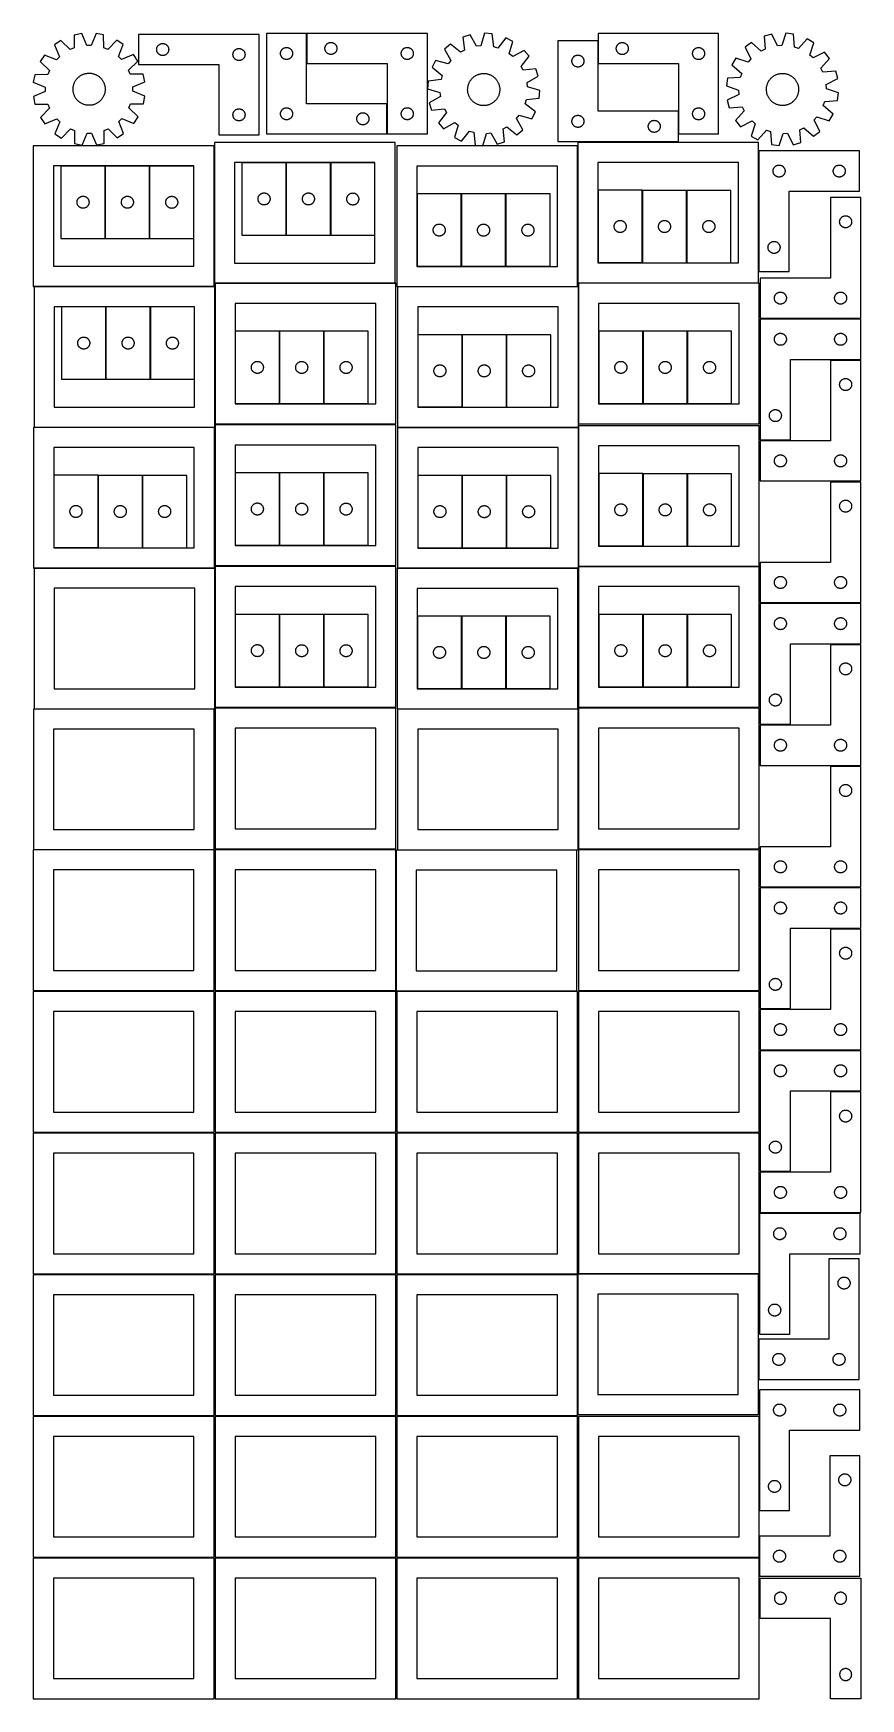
# Model space of a CAD drawing. Header units: millimetres. Extents: x 7 to 1243, y 7 to 2493.
import ezdxf

# ---------------------------------------------------------------- set-up
doc = ezdxf.new("R2010")
doc.units = ezdxf.units.MM
doc.layers.add('CUT', color=7, linetype='CONTINUOUS', true_color=0x000000)

msp = doc.modelspace()

# ---------------------------------------------------------------- linework, layer by layer
at = {"layer": 'CUT'}
for p, q in [((78.829006, 2493.23376), (67.524332, 2490.933798)), ((67.524332, 2490.933798), (67.54206, 2471.557469)), ((86.383623, 2475.390829), (78.829006, 2493.23376)), ((100.212011, 2493.327062), (92.813389, 2475.418884)), ((111.536325, 2491.125838), (100.212011, 2493.327062)), ((111.687686, 2471.750093), (111.536325, 2491.125838)), ((343.814386, 2491.754706), (163.814386, 2491.754706)), ((163.814386, 2491.754706), (163.814386, 2446.754706)), ((343.814386, 2341.754706), (343.814386, 2491.754706)), ((414.894468, 2493.343813), (354.894468, 2493.343813)), ((354.894468, 2493.343813), (354.894468, 2343.343813)), ((414.894468, 2388.343813), (414.894468, 2493.343813)), ((595.202448, 2493.415106), (415.202448, 2493.415106)), ((415.202448, 2493.415106), (415.202448, 2448.415106)), ((595.202448, 2343.415106), (595.202448, 2493.415106)), ((659.406725, 2491.07543), (648.41787, 2487.563943)), ((648.41787, 2487.563943), (650.535276, 2468.303647)), ((668.850461, 2474.156262), (659.406725, 2491.07543)), ((680.65369, 2493.485425), (675.239322, 2474.880936)), ((692.149856, 2492.524364), (680.65369, 2493.485425)), ((694.400045, 2473.279129), (692.149856, 2492.524364)), ((1030.404688, 2493.250067), (850.404688, 2493.250067)), ((850.404688, 2493.250067), (850.404688, 2448.250067)), ((1030.404688, 2343.250067), (1030.404688, 2493.250067)), ((1109.647562, 2492.060795), (1098.504978, 2489.07277)), ((1098.504978, 2489.07277), (1099.709421, 2469.733904)), ((1118.280827, 2474.714062), (1109.647562, 2492.060795)), ((1130.984708, 2493.463573), (1124.696805, 2475.135871)), ((1142.422581, 2491.960067), (1130.984708, 2493.463573)), ((1143.760371, 2472.629967), (1142.422581, 2491.960067)), ((47.804717, 2482.664676), (38.240718, 2476.213677)), ((38.240718, 2476.213677), (45.672096, 2458.319068)), ((61.612467, 2469.070984), (47.804717, 2482.664676)), ((67.54206, 2471.557469), (61.612467, 2469.070984)), ((92.813389, 2475.418884), (86.383623, 2475.390829)), ((117.638753, 2469.315447), (111.687686, 2471.750093)), ((131.32735, 2483.029116), (117.638753, 2469.315447)), ((140.94728, 2476.661824), (131.32735, 2483.029116)), ((133.672344, 2458.703045), (140.94728, 2476.661824)), ((190.814386, 2469.254706), (190.833656, 2469.843334)), ((190.833656, 2468.666078), (190.814386, 2469.254706)), ((190.833656, 2469.843334), (190.891383, 2470.429441)), ((190.891383, 2468.07997), (190.833656, 2468.666078)), ((190.891383, 2470.429441), (190.987319, 2471.010519)), ((190.987319, 2467.498893), (190.891383, 2468.07997)), ((190.987319, 2471.010519), (191.121054, 2471.584077)), ((191.121054, 2466.925334), (190.987319, 2467.498893)), ((191.121054, 2471.584077), (191.292015, 2472.147661)), ((191.292015, 2466.36175), (191.121054, 2466.925334)), ((191.292015, 2472.147661), (191.499471, 2472.698857)), ((191.499471, 2465.810555), (191.292015, 2466.36175)), ((191.499471, 2472.698857), (191.742532, 2473.235304)), ((191.742532, 2465.274107), (191.499471, 2465.810555)), ((191.742532, 2473.235304), (192.020158, 2473.754706)), ((192.020158, 2464.754706), (191.742532, 2465.274107)), ((192.020158, 2473.754706), (192.33116, 2474.254838)), ((192.33116, 2464.254574), (192.020158, 2464.754706)), ((192.33116, 2474.254838), (192.674206, 2474.733559)), ((192.674206, 2463.775853), (192.33116, 2464.254574)), ((192.674206, 2474.733559), (193.047828, 2475.188818)), ((193.047828, 2463.320593), (192.674206, 2463.775853)), ((193.047828, 2475.188818), (193.450425, 2475.618667)), ((193.450425, 2462.890745), (193.047828, 2463.320593)), ((193.450425, 2475.618667), (193.880274, 2476.021264)), ((193.880274, 2462.488147), (193.450425, 2462.890745)), ((193.880274, 2476.021264), (194.335534, 2476.394886)), ((194.335534, 2462.114526), (193.880274, 2462.488147)), ((194.335534, 2476.394886), (194.814254, 2476.737932)), ((194.814254, 2461.771479), (194.335534, 2462.114526)), ((194.814254, 2476.737932), (195.314386, 2477.048934)), ((195.314386, 2477.048934), (195.833788, 2477.32656)), ((195.833788, 2477.32656), (196.370236, 2477.569621)), ((196.370236, 2477.569621), (196.921431, 2477.777077)), ((196.921431, 2477.777077), (197.485015, 2477.948038)), ((197.485015, 2477.948038), (198.058574, 2478.081773)), ((198.058574, 2478.081773), (198.639651, 2478.177709)), ((198.639651, 2478.177709), (199.225758, 2478.235436)), ((199.225758, 2478.235436), (199.814386, 2478.254706)), ((199.814386, 2478.254706), (200.403015, 2478.235436)), ((200.403015, 2478.235436), (200.989122, 2478.177709)), ((200.989122, 2478.177709), (201.570199, 2478.081773)), ((201.570199, 2478.081773), (202.143758, 2477.948038)), ((202.143758, 2477.948038), (202.707342, 2477.777077)), ((202.707342, 2477.777077), (203.258537, 2477.569621)), ((203.258537, 2477.569621), (203.794985, 2477.32656)), ((203.794985, 2477.32656), (204.314386, 2477.048934)), ((204.314386, 2477.048934), (204.814519, 2476.737932)), ((204.814519, 2476.737932), (205.293239, 2476.394886)), ((205.293239, 2462.114526), (204.814519, 2461.771479)), ((205.293239, 2476.394886), (205.748499, 2476.021264)), ((205.748499, 2462.488147), (205.293239, 2462.114526)), ((205.748499, 2476.021264), (206.178348, 2475.618667)), ((206.178348, 2462.890745), (205.748499, 2462.488147)), ((206.178348, 2475.618667), (206.580945, 2475.188818)), ((206.580945, 2463.320593), (206.178348, 2462.890745)), ((206.580945, 2475.188818), (206.954567, 2474.733559)), ((206.954567, 2463.775853), (206.580945, 2463.320593)), ((206.954567, 2474.733559), (207.297613, 2474.254838)), ((207.297613, 2464.254574), (206.954567, 2463.775853)), ((207.297613, 2474.254838), (207.608615, 2473.754706)), ((207.608615, 2464.754706), (207.297613, 2464.254574)), ((207.608615, 2473.754706), (207.886241, 2473.235304)), ((207.886241, 2465.274107), (207.608615, 2464.754706)), ((207.886241, 2473.235304), (208.129302, 2472.698857)), ((208.129302, 2465.810555), (207.886241, 2465.274107)), ((208.129302, 2472.698857), (208.336758, 2472.147661)), ((208.336758, 2466.36175), (208.129302, 2465.810555)), ((208.336758, 2472.147661), (208.507719, 2471.584077)), ((208.507719, 2466.925334), (208.336758, 2466.36175)), ((208.507719, 2471.584077), (208.641454, 2471.010519)), ((208.641454, 2467.498893), (208.507719, 2466.925334)), ((208.641454, 2471.010519), (208.73739, 2470.429441)), ((208.73739, 2468.07997), (208.641454, 2467.498893)), ((208.73739, 2470.429441), (208.795117, 2469.843334)), ((208.795117, 2468.666078), (208.73739, 2468.07997)), ((208.795117, 2469.843334), (208.814386, 2469.254706)), ((208.814386, 2469.254706), (208.795117, 2468.666078)), ((304.814386, 2461.754706), (304.833656, 2462.343334)), ((304.833656, 2462.343334), (304.891383, 2462.929441)), ((304.891383, 2462.929441), (304.987319, 2463.510519)), ((304.987319, 2463.510519), (305.121054, 2464.084077)), ((305.121054, 2464.084077), (305.292015, 2464.647661)), ((305.292015, 2464.647661), (305.499471, 2465.198857)), ((305.499471, 2465.198857), (305.742532, 2465.735304)), ((305.742532, 2465.735304), (306.020158, 2466.254706)), ((306.020158, 2466.254706), (306.33116, 2466.754838)), ((306.33116, 2466.754838), (306.674206, 2467.233559)), ((306.674206, 2467.233559), (307.047828, 2467.688818)), ((307.047828, 2467.688818), (307.450425, 2468.118667)), ((307.450425, 2468.118667), (307.880274, 2468.521264)), ((307.880274, 2468.521264), (308.335534, 2468.894886)), ((308.335534, 2468.894886), (308.814254, 2469.237932)), ((308.814254, 2469.237932), (309.314386, 2469.548934)), ((309.314386, 2469.548934), (309.833788, 2469.82656)), ((309.833788, 2469.82656), (310.370236, 2470.069621)), ((310.370236, 2470.069621), (310.921431, 2470.277077)), ((310.921431, 2470.277077), (311.485015, 2470.448038)), ((311.485015, 2470.448038), (312.058574, 2470.581773)), ((312.058574, 2470.581773), (312.639651, 2470.677709)), ((312.639651, 2470.677709), (313.225758, 2470.735436)), ((313.225758, 2470.735436), (313.814386, 2470.754706)), ((313.814386, 2470.754706), (314.403015, 2470.735436)), ((314.403015, 2470.735436), (314.989122, 2470.677709)), ((314.989122, 2470.677709), (315.570199, 2470.581773)), ((315.570199, 2470.581773), (316.143758, 2470.448038)), ((316.143758, 2470.448038), (316.707342, 2470.277077)), ((316.707342, 2470.277077), (317.258537, 2470.069621)), ((317.258537, 2470.069621), (317.794985, 2469.82656)), ((317.794985, 2469.82656), (318.314386, 2469.548934)), ((318.314386, 2469.548934), (318.814519, 2469.237932)), ((318.814519, 2469.237932), (319.293239, 2468.894886)), ((319.293239, 2468.894886), (319.748499, 2468.521264)), ((319.748499, 2468.521264), (320.178348, 2468.118667)), ((320.178348, 2468.118667), (320.580945, 2467.688818)), ((320.580945, 2467.688818), (320.954567, 2467.233559)), ((320.954567, 2467.233559), (321.297613, 2466.754838)), ((321.297613, 2466.754838), (321.608615, 2466.254706)), ((321.608615, 2466.254706), (321.886241, 2465.735304)), ((321.886241, 2465.735304), (322.129302, 2465.198857)), ((322.129302, 2465.198857), (322.336758, 2464.647661)), ((322.336758, 2464.647661), (322.507719, 2464.084077)), ((322.507719, 2464.084077), (322.641454, 2463.510519)), ((322.641454, 2463.510519), (322.73739, 2462.929441)), ((322.73739, 2462.929441), (322.795117, 2462.343334)), ((322.795117, 2462.343334), (322.814386, 2461.754706)), ((375.894468, 2463.343813), (375.913737, 2463.932442)), ((375.913737, 2462.755185), (375.894468, 2463.343813)), ((375.913737, 2463.932442), (375.971464, 2464.518549)), ((375.971464, 2462.169078), (375.913737, 2462.755185)), ((375.971464, 2464.518549), (376.0674, 2465.099626)), ((376.0674, 2461.588001), (375.971464, 2462.169078)), ((376.0674, 2465.099626), (376.201135, 2465.673185)), ((376.201135, 2465.673185), (376.372097, 2466.236769)), ((376.372097, 2466.236769), (376.579552, 2466.787964)), ((376.579552, 2466.787964), (376.822613, 2467.324412)), ((376.822613, 2467.324412), (377.100239, 2467.843813)), ((377.100239, 2467.843813), (377.411241, 2468.343946)), ((377.411241, 2468.343946), (377.754288, 2468.822666)), ((377.754288, 2468.822666), (378.127909, 2469.277926)), ((378.127909, 2469.277926), (378.530507, 2469.707774)), ((378.530507, 2469.707774), (378.960355, 2470.110372)), ((378.960355, 2470.110372), (379.415615, 2470.483994)), ((379.415615, 2470.483994), (379.894336, 2470.82704)), ((379.894336, 2470.82704), (380.394468, 2471.138042)), ((380.394468, 2471.138042), (380.913869, 2471.415668)), ((380.913869, 2471.415668), (381.450317, 2471.658729)), ((381.450317, 2471.658729), (382.001513, 2471.866185)), ((382.001513, 2471.866185), (382.565096, 2472.037146)), ((382.565096, 2472.037146), (383.138655, 2472.170881)), ((383.138655, 2472.170881), (383.719732, 2472.266817)), ((383.719732, 2472.266817), (384.30584, 2472.324544)), ((384.30584, 2472.324544), (384.894468, 2472.343813)), ((384.894468, 2472.343813), (385.483096, 2472.324544)), ((385.483096, 2472.324544), (386.069203, 2472.266817)), ((386.069203, 2472.266817), (386.650281, 2472.170881)), ((386.650281, 2472.170881), (387.223839, 2472.037146)), ((387.223839, 2472.037146), (387.787423, 2471.866185)), ((387.787423, 2471.866185), (388.338619, 2471.658729)), ((388.338619, 2471.658729), (388.875066, 2471.415668)), ((388.875066, 2471.415668), (389.394468, 2471.138042)), ((389.394468, 2471.138042), (389.8946, 2470.82704)), ((389.8946, 2470.82704), (390.373321, 2470.483994)), ((390.373321, 2470.483994), (390.82858, 2470.110372)), ((390.82858, 2470.110372), (391.258429, 2469.707774)), ((391.258429, 2469.707774), (391.661026, 2469.277926)), ((391.661026, 2469.277926), (392.034648, 2468.822666)), ((392.034648, 2468.822666), (392.377694, 2468.343946)), ((392.377694, 2468.343946), (392.688696, 2467.843813)), ((392.688696, 2467.843813), (392.966322, 2467.324412)), ((392.966322, 2467.324412), (393.209383, 2466.787964)), ((393.209383, 2466.787964), (393.416839, 2466.236769)), ((393.416839, 2466.236769), (393.5878, 2465.673185)), ((393.5878, 2465.673185), (393.721535, 2465.099626)), ((393.721535, 2465.099626), (393.817471, 2464.518549)), ((393.817471, 2462.169078), (393.721535, 2461.588001)), ((393.817471, 2464.518549), (393.875198, 2463.932442)), ((393.875198, 2462.755185), (393.817471, 2462.169078)), ((393.875198, 2463.932442), (393.894468, 2463.343813)), ((393.894468, 2463.343813), (393.875198, 2462.755185)), ((442.202448, 2470.915106), (442.221718, 2471.503734)), ((442.221718, 2470.326478), (442.202448, 2470.915106)), ((442.221718, 2471.503734), (442.279444, 2472.089842)), ((442.279444, 2469.74037), (442.221718, 2470.326478)), ((442.279444, 2472.089842), (442.37538, 2472.670919)), ((442.37538, 2469.159293), (442.279444, 2469.74037)), ((442.37538, 2472.670919), (442.509116, 2473.244477)), ((442.509116, 2468.585735), (442.37538, 2469.159293)), ((442.509116, 2473.244477), (442.680077, 2473.808061)), ((442.680077, 2468.022151), (442.509116, 2468.585735)), ((442.680077, 2473.808061), (442.887532, 2474.359257)), ((442.887532, 2467.470955), (442.680077, 2468.022151)), ((442.887532, 2474.359257), (443.130593, 2474.895704)), ((443.130593, 2466.934508), (442.887532, 2467.470955)), ((443.130593, 2474.895704), (443.408219, 2475.415106)), ((443.408219, 2466.415106), (443.130593, 2466.934508)), ((443.408219, 2475.415106), (443.719222, 2475.915238)), ((443.719222, 2465.914974), (443.408219, 2466.415106)), ((443.719222, 2475.915238), (444.062268, 2476.393959)), ((444.062268, 2465.436253), (443.719222, 2465.914974)), ((444.062268, 2476.393959), (444.43589, 2476.849218)), ((444.43589, 2464.980994), (444.062268, 2465.436253)), ((444.43589, 2476.849218), (444.838487, 2477.279067)), ((444.838487, 2464.551145), (444.43589, 2464.980994)), ((444.838487, 2477.279067), (445.268336, 2477.681664)), ((445.268336, 2464.148548), (444.838487, 2464.551145)), ((445.268336, 2477.681664), (445.723595, 2478.055286)), ((445.723595, 2463.774926), (445.268336, 2464.148548)), ((445.723595, 2478.055286), (446.202316, 2478.398333)), ((446.202316, 2463.43188), (445.723595, 2463.774926)), ((446.202316, 2478.398333), (446.702448, 2478.709335)), ((446.702448, 2463.120877), (446.202316, 2463.43188)), ((446.702448, 2478.709335), (447.22185, 2478.986961)), ((447.22185, 2462.843251), (446.702448, 2463.120877)), ((447.22185, 2478.986961), (447.758297, 2479.230022)), ((447.758297, 2462.60019), (447.22185, 2462.843251)), ((447.758297, 2479.230022), (448.309493, 2479.437477)), ((448.309493, 2462.392735), (447.758297, 2462.60019)), ((448.309493, 2479.437477), (448.873077, 2479.608439)), ((448.873077, 2462.221774), (448.309493, 2462.392735)), ((448.873077, 2479.608439), (449.446635, 2479.742174)), ((449.446635, 2462.088039), (448.873077, 2462.221774)), ((449.446635, 2479.742174), (450.027712, 2479.83811)), ((450.027712, 2479.83811), (450.61382, 2479.895836)), ((450.61382, 2479.895836), (451.202448, 2479.915106)), ((451.202448, 2479.915106), (451.791076, 2479.895836)), ((451.791076, 2479.895836), (452.377184, 2479.83811)), ((452.377184, 2479.83811), (452.958261, 2479.742174)), ((452.958261, 2479.742174), (453.531819, 2479.608439)), ((453.531819, 2462.221774), (452.958261, 2462.088039)), ((453.531819, 2479.608439), (454.095403, 2479.437477)), ((454.095403, 2462.392735), (453.531819, 2462.221774)), ((454.095403, 2479.437477), (454.646599, 2479.230022)), ((454.646599, 2462.60019), (454.095403, 2462.392735)), ((454.646599, 2479.230022), (455.183046, 2478.986961)), ((455.183046, 2462.843251), (454.646599, 2462.60019)), ((455.183046, 2478.986961), (455.702448, 2478.709335)), ((455.702448, 2463.120877), (455.183046, 2462.843251)), ((455.702448, 2478.709335), (456.20258, 2478.398333)), ((456.20258, 2463.43188), (455.702448, 2463.120877)), ((456.20258, 2478.398333), (456.681301, 2478.055286)), ((456.681301, 2463.774926), (456.20258, 2463.43188)), ((456.681301, 2478.055286), (457.13656, 2477.681664)), ((457.13656, 2464.148548), (456.681301, 2463.774926)), ((457.13656, 2477.681664), (457.566409, 2477.279067)), ((457.566409, 2464.551145), (457.13656, 2464.148548)), ((457.566409, 2477.279067), (457.969006, 2476.849218)), ((457.969006, 2464.980994), (457.566409, 2464.551145)), ((457.969006, 2476.849218), (458.342628, 2476.393959)), ((458.342628, 2465.436253), (457.969006, 2464.980994)), ((458.342628, 2476.393959), (458.685675, 2475.915238)), ((458.685675, 2465.914974), (458.342628, 2465.436253)), ((458.685675, 2475.915238), (458.996677, 2475.415106)), ((458.996677, 2466.415106), (458.685675, 2465.914974)), ((458.996677, 2475.415106), (459.274303, 2474.895704)), ((459.274303, 2466.934508), (458.996677, 2466.415106)), ((459.274303, 2474.895704), (459.517364, 2474.359257)), ((459.517364, 2467.470955), (459.274303, 2466.934508)), ((459.517364, 2474.359257), (459.724819, 2473.808061)), ((459.724819, 2468.022151), (459.517364, 2467.470955)), ((459.724819, 2473.808061), (459.89578, 2473.244477)), ((459.89578, 2468.585735), (459.724819, 2468.022151)), ((459.89578, 2473.244477), (460.029516, 2472.670919)), ((460.029516, 2469.159293), (459.89578, 2468.585735)), ((460.029516, 2472.670919), (460.125452, 2472.089842)), ((460.125452, 2469.74037), (460.029516, 2469.159293)), ((460.125452, 2472.089842), (460.183178, 2471.503734)), ((460.183178, 2470.326478), (460.125452, 2469.74037)), ((460.183178, 2471.503734), (460.202448, 2470.915106)), ((460.202448, 2470.915106), (460.183178, 2470.326478)), ((556.202448, 2463.415106), (556.221718, 2464.003734)), ((556.221718, 2462.826478), (556.202448, 2463.415106)), ((556.221718, 2464.003734), (556.279444, 2464.589842)), ((556.279444, 2462.24037), (556.221718, 2462.826478)), ((556.279444, 2464.589842), (556.37538, 2465.170919)), ((556.37538, 2461.659293), (556.279444, 2462.24037)), ((556.37538, 2465.170919), (556.509116, 2465.744477)), ((556.509116, 2465.744477), (556.680077, 2466.308061)), ((556.680077, 2466.308061), (556.887532, 2466.859257)), ((556.887532, 2466.859257), (557.130593, 2467.395704)), ((557.130593, 2467.395704), (557.408219, 2467.915106)), ((557.408219, 2467.915106), (557.719222, 2468.415238)), ((557.719222, 2468.415238), (558.062268, 2468.893959)), ((558.062268, 2468.893959), (558.43589, 2469.349218)), ((558.43589, 2469.349218), (558.838487, 2469.779067)), ((558.838487, 2469.779067), (559.268336, 2470.181664)), ((559.268336, 2470.181664), (559.723595, 2470.555286)), ((559.723595, 2470.555286), (560.202316, 2470.898333)), ((560.202316, 2470.898333), (560.702448, 2471.209335)), ((560.702448, 2471.209335), (561.22185, 2471.486961)), ((561.22185, 2471.486961), (561.758297, 2471.730022)), ((561.758297, 2471.730022), (562.309493, 2471.937477)), ((562.309493, 2471.937477), (562.873077, 2472.108439)), ((562.873077, 2472.108439), (563.446635, 2472.242174)), ((563.446635, 2472.242174), (564.027712, 2472.33811)), ((564.027712, 2472.33811), (564.61382, 2472.395836)), ((564.61382, 2472.395836), (565.202448, 2472.415106)), ((565.202448, 2472.415106), (565.791076, 2472.395836)), ((565.791076, 2472.395836), (566.377184, 2472.33811)), ((566.377184, 2472.33811), (566.958261, 2472.242174)), ((566.958261, 2472.242174), (567.531819, 2472.108439)), ((567.531819, 2472.108439), (568.095403, 2471.937477)), ((568.095403, 2471.937477), (568.646599, 2471.730022)), ((568.646599, 2471.730022), (569.183046, 2471.486961)), ((569.183046, 2471.486961), (569.702448, 2471.209335)), ((569.702448, 2471.209335), (570.20258, 2470.898333)), ((570.20258, 2470.898333), (570.681301, 2470.555286)), ((570.681301, 2470.555286), (571.13656, 2470.181664)), ((571.13656, 2470.181664), (571.566409, 2469.779067)), ((571.566409, 2469.779067), (571.969006, 2469.349218)), ((571.969006, 2469.349218), (572.342628, 2468.893959)), ((572.342628, 2468.893959), (572.685675, 2468.415238)), ((572.685675, 2468.415238), (572.996677, 2467.915106)), ((572.996677, 2467.915106), (573.274303, 2467.395704)), ((573.274303, 2467.395704), (573.517364, 2466.859257)), ((573.517364, 2466.859257), (573.724819, 2466.308061)), ((573.724819, 2466.308061), (573.89578, 2465.744477)), ((573.89578, 2465.744477), (574.029516, 2465.170919)), ((574.029516, 2465.170919), (574.125452, 2464.589842)), ((574.125452, 2462.24037), (574.029516, 2461.659293)), ((574.125452, 2464.589842), (574.183178, 2464.003734)), ((574.183178, 2462.826478), (574.125452, 2462.24037)), ((574.183178, 2464.003734), (574.202448, 2463.415106)), ((574.202448, 2463.415106), (574.183178, 2462.826478)), ((629.710499, 2477.206536), (620.901909, 2469.757093)), ((620.901909, 2469.757093), (630.228733, 2452.773195)), ((644.910059, 2465.189224), (629.710499, 2477.206536)), ((650.535276, 2468.303647), (644.910059, 2465.189224)), ((675.239322, 2474.880936), (668.850461, 2474.156262)), ((700.579903, 2471.503729), (694.400045, 2473.279129)), ((712.701757, 2486.620047), (700.579903, 2471.503729)), ((722.955047, 2481.33275), (712.701757, 2486.620047)), ((717.669119, 2462.691361), (722.955047, 2481.33275)), ((722.699147, 2458.686176), (717.669119, 2462.691361)), ((739.683044, 2468.013001), (722.699147, 2458.686176)), ((747.132488, 2459.20441), (739.683044, 2468.013001)), ((850.192624, 2482.038638), (790.192624, 2482.038638)), ((790.192624, 2482.038638), (790.192624, 2332.038638)), ((850.192624, 2377.038638), (850.192624, 2482.038638)), ((877.404688, 2470.750067), (877.423958, 2471.338695)), ((877.423958, 2470.161439), (877.404688, 2470.750067)), ((877.423958, 2471.338695), (877.481684, 2471.924803)), ((877.481684, 2469.575331), (877.423958, 2470.161439)), ((877.481684, 2471.924803), (877.57762, 2472.50588)), ((877.57762, 2468.994254), (877.481684, 2469.575331)), ((877.57762, 2472.50588), (877.711356, 2473.079438)), ((877.711356, 2468.420696), (877.57762, 2468.994254)), ((877.711356, 2473.079438), (877.882317, 2473.643022)), ((877.882317, 2467.857112), (877.711356, 2468.420696)), ((877.882317, 2473.643022), (878.089772, 2474.194218)), ((878.089772, 2467.305916), (877.882317, 2467.857112)), ((878.089772, 2474.194218), (878.332833, 2474.730665)), ((878.332833, 2466.769469), (878.089772, 2467.305916)), ((878.332833, 2474.730665), (878.610459, 2475.250067)), ((878.610459, 2466.250067), (878.332833, 2466.769469)), ((878.610459, 2475.250067), (878.921461, 2475.750199)), ((878.921461, 2465.749935), (878.610459, 2466.250067)), ((878.921461, 2475.750199), (879.264508, 2476.22892)), ((879.264508, 2465.271214), (878.921461, 2465.749935)), ((879.264508, 2476.22892), (879.63813, 2476.684179)), ((879.63813, 2464.815955), (879.264508, 2465.271214)), ((879.63813, 2476.684179), (880.040727, 2477.114028)), ((880.040727, 2464.386106), (879.63813, 2464.815955)), ((880.040727, 2477.114028), (880.470576, 2477.516625)), ((880.470576, 2463.983509), (880.040727, 2464.386106)), ((880.470576, 2477.516625), (880.925835, 2477.890247)), ((880.925835, 2463.609887), (880.470576, 2463.983509)), ((880.925835, 2477.890247), (881.404556, 2478.233294)), ((881.404556, 2463.26684), (880.925835, 2463.609887)), ((881.404556, 2478.233294), (881.904688, 2478.544296)), ((881.904688, 2462.955838), (881.404556, 2463.26684)), ((881.904688, 2478.544296), (882.42409, 2478.821922)), ((882.42409, 2462.678212), (881.904688, 2462.955838)), ((882.42409, 2478.821922), (882.960537, 2479.064983)), ((882.960537, 2462.435151), (882.42409, 2462.678212)), ((882.960537, 2479.064983), (883.511733, 2479.272438)), ((883.511733, 2462.227696), (882.960537, 2462.435151)), ((883.511733, 2479.272438), (884.075317, 2479.443399)), ((884.075317, 2462.056735), (883.511733, 2462.227696)), ((884.075317, 2479.443399), (884.648875, 2479.577135)), ((884.648875, 2479.577135), (885.229952, 2479.673071)), ((885.229952, 2479.673071), (885.81606, 2479.730797)), ((885.81606, 2479.730797), (886.404688, 2479.750067)), ((886.404688, 2479.750067), (886.993316, 2479.730797)), ((886.993316, 2479.730797), (887.579424, 2479.673071)), ((887.579424, 2479.673071), (888.160501, 2479.577135)), ((888.160501, 2479.577135), (888.734059, 2479.443399)), ((888.734059, 2479.443399), (889.297643, 2479.272438)), ((889.297643, 2462.227696), (888.734059, 2462.056735)), ((889.297643, 2479.272438), (889.848839, 2479.064983)), ((889.848839, 2462.435151), (889.297643, 2462.227696)), ((889.848839, 2479.064983), (890.385286, 2478.821922)), ((890.385286, 2462.678212), (889.848839, 2462.435151)), ((890.385286, 2478.821922), (890.904688, 2478.544296)), ((890.904688, 2462.955838), (890.385286, 2462.678212)), ((890.904688, 2478.544296), (891.40482, 2478.233294)), ((891.40482, 2463.26684), (890.904688, 2462.955838)), ((891.40482, 2478.233294), (891.883541, 2477.890247)), ((891.883541, 2463.609887), (891.40482, 2463.26684)), ((891.883541, 2477.890247), (892.3388, 2477.516625)), ((892.3388, 2463.983509), (891.883541, 2463.609887)), ((892.3388, 2477.516625), (892.768649, 2477.114028)), ((892.768649, 2464.386106), (892.3388, 2463.983509)), ((892.768649, 2477.114028), (893.171246, 2476.684179)), ((893.171246, 2464.815955), (892.768649, 2464.386106)), ((893.171246, 2476.684179), (893.544868, 2476.22892)), ((893.544868, 2465.271214), (893.171246, 2464.815955)), ((893.544868, 2476.22892), (893.887915, 2475.750199)), ((893.887915, 2465.749935), (893.544868, 2465.271214)), ((893.887915, 2475.750199), (894.198917, 2475.250067)), ((894.198917, 2466.250067), (893.887915, 2465.749935)), ((894.198917, 2475.250067), (894.476543, 2474.730665)), ((894.476543, 2466.769469), (894.198917, 2466.250067)), ((894.476543, 2474.730665), (894.719604, 2474.194218)), ((894.719604, 2467.305916), (894.476543, 2466.769469)), ((894.719604, 2474.194218), (894.927059, 2473.643022)), ((894.927059, 2467.857112), (894.719604, 2467.305916)), ((894.927059, 2473.643022), (895.09802, 2473.079438)), ((895.09802, 2468.420696), (894.927059, 2467.857112)), ((895.09802, 2473.079438), (895.231756, 2472.50588)), ((895.231756, 2468.994254), (895.09802, 2468.420696)), ((895.231756, 2472.50588), (895.327692, 2471.924803)), ((895.327692, 2469.575331), (895.231756, 2468.994254)), ((895.327692, 2471.924803), (895.385418, 2471.338695)), ((895.385418, 2470.161439), (895.327692, 2469.575331)), ((895.385418, 2471.338695), (895.404688, 2470.750067)), ((895.404688, 2470.750067), (895.385418, 2470.161439)), ((991.404688, 2463.250067), (991.423958, 2463.838695)), ((991.423958, 2462.661439), (991.404688, 2463.250067)), ((991.423958, 2463.838695), (991.481684, 2464.424803)), ((991.481684, 2462.075331), (991.423958, 2462.661439)), ((991.481684, 2464.424803), (991.57762, 2465.00588)), ((991.57762, 2465.00588), (991.711356, 2465.579438)), ((991.711356, 2465.579438), (991.882317, 2466.143022)), ((991.882317, 2466.143022), (992.089772, 2466.694218)), ((992.089772, 2466.694218), (992.332833, 2467.230665)), ((992.332833, 2467.230665), (992.610459, 2467.750067)), ((992.610459, 2467.750067), (992.921461, 2468.250199)), ((992.921461, 2468.250199), (993.264508, 2468.72892)), ((993.264508, 2468.72892), (993.63813, 2469.184179)), ((993.63813, 2469.184179), (994.040727, 2469.614028)), ((994.040727, 2469.614028), (994.470576, 2470.016625)), ((994.470576, 2470.016625), (994.925835, 2470.390247)), ((994.925835, 2470.390247), (995.404556, 2470.733294)), ((995.404556, 2470.733294), (995.904688, 2471.044296)), ((995.904688, 2471.044296), (996.42409, 2471.321922)), ((996.42409, 2471.321922), (996.960537, 2471.564983)), ((996.960537, 2471.564983), (997.511733, 2471.772438)), ((997.511733, 2471.772438), (998.075317, 2471.943399)), ((998.075317, 2471.943399), (998.648875, 2472.077135)), ((998.648875, 2472.077135), (999.229952, 2472.173071)), ((999.229952, 2472.173071), (999.81606, 2472.230797)), ((999.81606, 2472.230797), (1000.404688, 2472.250067)), ((1000.404688, 2472.250067), (1000.993316, 2472.230797)), ((1000.993316, 2472.230797), (1001.579424, 2472.173071)), ((1001.579424, 2472.173071), (1002.160501, 2472.077135)), ((1002.160501, 2472.077135), (1002.734059, 2471.943399)), ((1002.734059, 2471.943399), (1003.297643, 2471.772438)), ((1003.297643, 2471.772438), (1003.848839, 2471.564983)), ((1003.848839, 2471.564983), (1004.385286, 2471.321922)), ((1004.385286, 2471.321922), (1004.904688, 2471.044296)), ((1004.904688, 2471.044296), (1005.40482, 2470.733294)), ((1005.40482, 2470.733294), (1005.883541, 2470.390247)), ((1005.883541, 2470.390247), (1006.3388, 2470.016625)), ((1006.3388, 2470.016625), (1006.768649, 2469.614028)), ((1006.768649, 2469.614028), (1007.171246, 2469.184179)), ((1007.171246, 2469.184179), (1007.544868, 2468.72892)), ((1007.544868, 2468.72892), (1007.887915, 2468.250199)), ((1007.887915, 2468.250199), (1008.198917, 2467.750067)), ((1008.198917, 2467.750067), (1008.476543, 2467.230665)), ((1008.476543, 2467.230665), (1008.719604, 2466.694218)), ((1008.719604, 2466.694218), (1008.927059, 2466.143022)), ((1008.927059, 2466.143022), (1009.09802, 2465.579438)), ((1009.09802, 2465.579438), (1009.231756, 2465.00588)), ((1009.231756, 2465.00588), (1009.327692, 2464.424803)), ((1009.327692, 2464.424803), (1009.385418, 2463.838695)), ((1009.385418, 2462.661439), (1009.327692, 2462.075331)), ((1009.385418, 2463.838695), (1009.404688, 2463.250067)), ((1009.404688, 2463.250067), (1009.385418, 2462.661439)), ((1079.328845, 2479.611399), (1070.177908, 2472.586741)), ((1070.177908, 2472.586741), (1078.691331, 2455.180879)), ((1093.94325, 2466.888915), (1079.328845, 2479.611399)), ((1099.709421, 2469.733904), (1093.94325, 2466.888915)), ((1124.696805, 2475.135871), (1118.280827, 2474.714062)), ((1149.849381, 2470.56438), (1143.760371, 2472.629967)), ((1162.672354, 2485.090693), (1149.849381, 2470.56438)), ((1172.664203, 2479.324549), (1162.672354, 2485.090693)), ((1166.502852, 2460.953916), (1172.664203, 2479.324549)), ((1188.743759, 2465.228822), (1171.337897, 2456.715398)), ((1195.768416, 2456.077885), (1188.743759, 2465.228822)), ((23.186624, 2461.027635), (16.819332, 2451.407705)), ((16.819332, 2451.407705), (30.533, 2437.719107)), ((41.145402, 2453.752698), (23.186624, 2461.027635)), ((30.533, 2437.719107), (28.098355, 2431.768041)), ((45.672096, 2458.319068), (41.145402, 2453.752698)), ((138.238714, 2454.176352), (133.672344, 2458.703045)), ((156.133323, 2461.60773), (138.238714, 2454.176352)), ((148.99063, 2438.235981), (162.584322, 2452.043731)), ((151.477115, 2432.306388), (148.99063, 2438.235981)), ((162.584322, 2452.043731), (156.133323, 2461.60773)), ((163.814386, 2446.754706), (283.814386, 2446.754706)), ((195.314386, 2461.460477), (194.814254, 2461.771479)), ((195.833788, 2461.182851), (195.314386, 2461.460477)), ((196.370236, 2460.93979), (195.833788, 2461.182851)), ((196.921431, 2460.732335), (196.370236, 2460.93979)), ((197.485015, 2460.561373), (196.921431, 2460.732335)), ((198.058574, 2460.427638), (197.485015, 2460.561373)), ((198.639651, 2460.331702), (198.058574, 2460.427638)), ((199.225758, 2460.273975), (198.639651, 2460.331702)), ((199.814386, 2460.254706), (199.225758, 2460.273975)), ((200.403015, 2460.273975), (199.814386, 2460.254706)), ((200.989122, 2460.331702), (200.403015, 2460.273975)), ((201.570199, 2460.427638), (200.989122, 2460.331702)), ((202.143758, 2460.561373), (201.570199, 2460.427638)), ((202.707342, 2460.732335), (202.143758, 2460.561373)), ((203.258537, 2460.93979), (202.707342, 2460.732335)), ((203.794985, 2461.182851), (203.258537, 2460.93979)), ((204.314386, 2461.460477), (203.794985, 2461.182851)), ((204.814519, 2461.771479), (204.314386, 2461.460477)), ((283.814386, 2446.754706), (283.814386, 2341.754706)), ((304.833656, 2461.166078), (304.814386, 2461.754706)), ((304.891383, 2460.57997), (304.833656, 2461.166078)), ((304.987319, 2459.998893), (304.891383, 2460.57997)), ((305.121054, 2459.425334), (304.987319, 2459.998893)), ((305.292015, 2458.86175), (305.121054, 2459.425334)), ((305.499471, 2458.310555), (305.292015, 2458.86175)), ((305.742532, 2457.774107), (305.499471, 2458.310555)), ((306.020158, 2457.254706), (305.742532, 2457.774107)), ((306.33116, 2456.754574), (306.020158, 2457.254706)), ((306.674206, 2456.275853), (306.33116, 2456.754574)), ((307.047828, 2455.820593), (306.674206, 2456.275853)), ((307.450425, 2455.390745), (307.047828, 2455.820593)), ((307.880274, 2454.988147), (307.450425, 2455.390745)), ((308.335534, 2454.614526), (307.880274, 2454.988147)), ((308.814254, 2454.271479), (308.335534, 2454.614526)), ((309.314386, 2453.960477), (308.814254, 2454.271479)), ((309.833788, 2453.682851), (309.314386, 2453.960477)), ((310.370236, 2453.43979), (309.833788, 2453.682851)), ((310.921431, 2453.232335), (310.370236, 2453.43979)), ((311.485015, 2453.061373), (310.921431, 2453.232335)), ((312.058574, 2452.927638), (311.485015, 2453.061373)), ((312.639651, 2452.831702), (312.058574, 2452.927638)), ((313.225758, 2452.773975), (312.639651, 2452.831702)), ((313.814386, 2452.754706), (313.225758, 2452.773975)), ((314.403015, 2452.773975), (313.814386, 2452.754706)), ((314.989122, 2452.831702), (314.403015, 2452.773975)), ((315.570199, 2452.927638), (314.989122, 2452.831702)), ((316.143758, 2453.061373), (315.570199, 2452.927638)), ((316.707342, 2453.232335), (316.143758, 2453.061373)), ((317.258537, 2453.43979), (316.707342, 2453.232335)), ((317.794985, 2453.682851), (317.258537, 2453.43979)), ((318.314386, 2453.960477), (317.794985, 2453.682851)), ((318.814519, 2454.271479), (318.314386, 2453.960477)), ((319.293239, 2454.614526), (318.814519, 2454.271479)), ((319.748499, 2454.988147), (319.293239, 2454.614526)), ((320.178348, 2455.390745), (319.748499, 2454.988147)), ((320.580945, 2455.820593), (320.178348, 2455.390745)), ((320.954567, 2456.275853), (320.580945, 2455.820593)), ((321.297613, 2456.754574), (320.954567, 2456.275853)), ((321.608615, 2457.254706), (321.297613, 2456.754574)), ((321.886241, 2457.774107), (321.608615, 2457.254706)), ((322.129302, 2458.310555), (321.886241, 2457.774107)), ((322.336758, 2458.86175), (322.129302, 2458.310555)), ((322.507719, 2459.425334), (322.336758, 2458.86175)), ((322.641454, 2459.998893), (322.507719, 2459.425334)), ((322.73739, 2460.57997), (322.641454, 2459.998893)), ((322.795117, 2461.166078), (322.73739, 2460.57997)), ((322.814386, 2461.754706), (322.795117, 2461.166078)), ((376.201135, 2461.014442), (376.0674, 2461.588001)), ((376.372097, 2460.450858), (376.201135, 2461.014442)), ((376.579552, 2459.899663), (376.372097, 2460.450858)), ((376.822613, 2459.363215), (376.579552, 2459.899663)), ((377.100239, 2458.843813), (376.822613, 2459.363215)), ((377.411241, 2458.343681), (377.100239, 2458.843813)), ((377.754288, 2457.864961), (377.411241, 2458.343681)), ((378.127909, 2457.409701), (377.754288, 2457.864961)), ((378.530507, 2456.979852), (378.127909, 2457.409701)), ((378.960355, 2456.577255), (378.530507, 2456.979852)), ((379.415615, 2456.203633), (378.960355, 2456.577255)), ((379.894336, 2455.860587), (379.415615, 2456.203633)), ((380.394468, 2455.549585), (379.894336, 2455.860587)), ((380.913869, 2455.271959), (380.394468, 2455.549585)), ((381.450317, 2455.028898), (380.913869, 2455.271959)), ((382.001513, 2454.821442), (381.450317, 2455.028898)), ((382.565096, 2454.650481), (382.001513, 2454.821442)), ((383.138655, 2454.516746), (382.565096, 2454.650481)), ((383.719732, 2454.42081), (383.138655, 2454.516746)), ((384.30584, 2454.363083), (383.719732, 2454.42081)), ((384.894468, 2454.343813), (384.30584, 2454.363083)), ((385.483096, 2454.363083), (384.894468, 2454.343813)), ((386.069203, 2454.42081), (385.483096, 2454.363083)), ((386.650281, 2454.516746), (386.069203, 2454.42081)), ((387.223839, 2454.650481), (386.650281, 2454.516746)), ((387.787423, 2454.821442), (387.223839, 2454.650481)), ((388.338619, 2455.028898), (387.787423, 2454.821442)), ((388.875066, 2455.271959), (388.338619, 2455.028898)), ((389.394468, 2455.549585), (388.875066, 2455.271959)), ((389.8946, 2455.860587), (389.394468, 2455.549585)), ((390.373321, 2456.203633), (389.8946, 2455.860587)), ((390.82858, 2456.577255), (390.373321, 2456.203633)), ((391.258429, 2456.979852), (390.82858, 2456.577255)), ((391.661026, 2457.409701), (391.258429, 2456.979852)), ((392.034648, 2457.864961), (391.661026, 2457.409701)), ((392.377694, 2458.343681), (392.034648, 2457.864961)), ((392.688696, 2458.843813), (392.377694, 2458.343681)), ((392.966322, 2459.363215), (392.688696, 2458.843813)), ((393.209383, 2459.899663), (392.966322, 2459.363215)), ((393.416839, 2460.450858), (393.209383, 2459.899663)), ((393.5878, 2461.014442), (393.416839, 2460.450858)), ((393.721535, 2461.588001), (393.5878, 2461.014442)), ((415.202448, 2448.415106), (535.202448, 2448.415106)), ((450.027712, 2461.992102), (449.446635, 2462.088039)), ((450.61382, 2461.934376), (450.027712, 2461.992102)), ((451.202448, 2461.915106), (450.61382, 2461.934376)), ((451.791076, 2461.934376), (451.202448, 2461.915106)), ((452.377184, 2461.992102), (451.791076, 2461.934376)), ((452.958261, 2462.088039), (452.377184, 2461.992102)), ((535.202448, 2448.415106), (535.202448, 2343.415106)), ((556.509116, 2461.085735), (556.37538, 2461.659293)), ((556.680077, 2460.522151), (556.509116, 2461.085735)), ((556.887532, 2459.970955), (556.680077, 2460.522151)), ((557.130593, 2459.434508), (556.887532, 2459.970955)), ((557.408219, 2458.915106), (557.130593, 2459.434508)), ((557.719222, 2458.414974), (557.408219, 2458.915106)), ((558.062268, 2457.936253), (557.719222, 2458.414974)), ((558.43589, 2457.480994), (558.062268, 2457.936253)), ((558.838487, 2457.051145), (558.43589, 2457.480994)), ((559.268336, 2456.648548), (558.838487, 2457.051145)), ((559.723595, 2456.274926), (559.268336, 2456.648548)), ((560.202316, 2455.93188), (559.723595, 2456.274926)), ((560.702448, 2455.620877), (560.202316, 2455.93188)), ((561.22185, 2455.343251), (560.702448, 2455.620877)), ((561.758297, 2455.10019), (561.22185, 2455.343251)), ((562.309493, 2454.892735), (561.758297, 2455.10019)), ((562.873077, 2454.721774), (562.309493, 2454.892735)), ((563.446635, 2454.588039), (562.873077, 2454.721774)), ((564.027712, 2454.492102), (563.446635, 2454.588039)), ((564.61382, 2454.434376), (564.027712, 2454.492102)), ((565.202448, 2454.415106), (564.61382, 2454.434376)), ((565.791076, 2454.434376), (565.202448, 2454.415106)), ((566.377184, 2454.492102), (565.791076, 2454.434376)), ((566.958261, 2454.588039), (566.377184, 2454.492102)), ((567.531819, 2454.721774), (566.958261, 2454.588039)), ((568.095403, 2454.892735), (567.531819, 2454.721774)), ((568.646599, 2455.10019), (568.095403, 2454.892735)), ((569.183046, 2455.343251), (568.646599, 2455.10019)), ((569.702448, 2455.620877), (569.183046, 2455.343251)), ((570.20258, 2455.93188), (569.702448, 2455.620877)), ((570.681301, 2456.274926), (570.20258, 2455.93188)), ((571.13656, 2456.648548), (570.681301, 2456.274926)), ((571.566409, 2457.051145), (571.13656, 2456.648548)), ((571.969006, 2457.480994), (571.566409, 2457.051145)), ((572.342628, 2457.936253), (571.969006, 2457.480994)), ((572.685675, 2458.414974), (572.342628, 2457.936253)), ((572.996677, 2458.915106), (572.685675, 2458.414974)), ((573.274303, 2459.434508), (572.996677, 2458.915106)), ((573.517364, 2459.970955), (573.274303, 2459.434508)), ((573.724819, 2460.522151), (573.517364, 2459.970955)), ((573.89578, 2461.085735), (573.724819, 2460.522151)), ((574.029516, 2461.659293), (573.89578, 2461.085735)), ((607.58216, 2453.029096), (602.294862, 2442.775806)), ((602.294862, 2442.775806), (617.41118, 2430.653952)), ((626.223548, 2447.743167), (607.58216, 2453.029096)), ((630.228733, 2452.773195), (626.223548, 2447.743167)), ((735.115176, 2444.00485), (747.132488, 2459.20441)), ((738.229598, 2438.379634), (735.115176, 2444.00485)), ((757.489895, 2440.497039), (738.229598, 2438.379634)), ((761.001381, 2429.508185), (757.489895, 2440.497039)), ((811.192624, 2452.038638), (811.211894, 2452.627266)), ((811.211894, 2451.45001), (811.192624, 2452.038638)), ((811.211894, 2452.627266), (811.269621, 2453.213373)), ((811.269621, 2450.863902), (811.211894, 2451.45001)), ((811.269621, 2453.213373), (811.365557, 2453.794451)), ((811.365557, 2450.282825), (811.269621, 2450.863902)), ((811.365557, 2453.794451), (811.499292, 2454.368009)), ((811.499292, 2449.709266), (811.365557, 2450.282825)), ((811.499292, 2454.368009), (811.670253, 2454.931593)), ((811.670253, 2449.145682), (811.499292, 2449.709266)), ((811.670253, 2454.931593), (811.877709, 2455.482789)), ((811.877709, 2448.594487), (811.670253, 2449.145682)), ((811.877709, 2455.482789), (812.12077, 2456.019236)), ((812.12077, 2448.058039), (811.877709, 2448.594487)), ((812.12077, 2456.019236), (812.398396, 2456.538638)), ((812.398396, 2447.538638), (812.12077, 2448.058039)), ((812.398396, 2456.538638), (812.709398, 2457.03877)), ((812.709398, 2447.038506), (812.398396, 2447.538638)), ((812.709398, 2457.03877), (813.052444, 2457.517491)), ((813.052444, 2446.559785), (812.709398, 2447.038506)), ((813.052444, 2457.517491), (813.426066, 2457.97275)), ((813.426066, 2446.104525), (813.052444, 2446.559785)), ((813.426066, 2457.97275), (813.828663, 2458.402599)), ((813.828663, 2445.674677), (813.426066, 2446.104525)), ((813.828663, 2458.402599), (814.258512, 2458.805196)), ((814.258512, 2445.272079), (813.828663, 2445.674677)), ((814.258512, 2458.805196), (814.713772, 2459.178818)), ((814.713772, 2444.898458), (814.258512, 2445.272079)), ((814.713772, 2459.178818), (815.192492, 2459.521864)), ((815.192492, 2444.555411), (814.713772, 2444.898458)), ((815.192492, 2459.521864), (815.692624, 2459.832866)), ((815.692624, 2444.244409), (815.192492, 2444.555411)), ((815.692624, 2459.832866), (816.212026, 2460.110492)), ((816.212026, 2443.966783), (815.692624, 2444.244409)), ((816.212026, 2460.110492), (816.748474, 2460.353553)), ((816.748474, 2443.723722), (816.212026, 2443.966783)), ((816.748474, 2460.353553), (817.299669, 2460.561009)), ((817.299669, 2443.516267), (816.748474, 2443.723722)), ((817.299669, 2460.561009), (817.863253, 2460.73197)), ((817.863253, 2443.345305), (817.299669, 2443.516267)), ((817.863253, 2460.73197), (818.436812, 2460.865705)), ((818.436812, 2443.21157), (817.863253, 2443.345305)), ((818.436812, 2460.865705), (819.017889, 2460.961641)), ((819.017889, 2443.115634), (818.436812, 2443.21157)), ((819.017889, 2460.961641), (819.603996, 2461.019368)), ((819.603996, 2443.057907), (819.017889, 2443.115634)), ((819.603996, 2461.019368), (820.192624, 2461.038638)), ((820.192624, 2443.038638), (819.603996, 2443.057907)), ((820.192624, 2461.038638), (820.781253, 2461.019368)), ((820.781253, 2443.057907), (820.192624, 2443.038638)), ((820.781253, 2461.019368), (821.36736, 2460.961641)), ((821.36736, 2443.115634), (820.781253, 2443.057907)), ((821.36736, 2460.961641), (821.948437, 2460.865705)), ((821.948437, 2443.21157), (821.36736, 2443.115634)), ((821.948437, 2460.865705), (822.521996, 2460.73197)), ((822.521996, 2443.345305), (821.948437, 2443.21157)), ((822.521996, 2460.73197), (823.08558, 2460.561009)), ((823.08558, 2443.516267), (822.521996, 2443.345305)), ((823.08558, 2460.561009), (823.636775, 2460.353553)), ((823.636775, 2443.723722), (823.08558, 2443.516267)), ((823.636775, 2460.353553), (824.173223, 2460.110492)), ((824.173223, 2443.966783), (823.636775, 2443.723722)), ((824.173223, 2460.110492), (824.692624, 2459.832866)), ((824.692624, 2444.244409), (824.173223, 2443.966783)), ((824.692624, 2459.832866), (825.192757, 2459.521864)), ((825.192757, 2444.555411), (824.692624, 2444.244409)), ((825.192757, 2459.521864), (825.671477, 2459.178818)), ((825.671477, 2444.898458), (825.192757, 2444.555411)), ((825.671477, 2459.178818), (826.126737, 2458.805196)), ((826.126737, 2445.272079), (825.671477, 2444.898458)), ((826.126737, 2458.805196), (826.556585, 2458.402599)), ((826.556585, 2445.674677), (826.126737, 2445.272079)), ((826.556585, 2458.402599), (826.959183, 2457.97275)), ((826.959183, 2446.104525), (826.556585, 2445.674677)), ((826.959183, 2457.97275), (827.332804, 2457.517491)), ((827.332804, 2446.559785), (826.959183, 2446.104525)), ((827.332804, 2457.517491), (827.675851, 2457.03877)), ((827.675851, 2447.038506), (827.332804, 2446.559785)), ((827.675851, 2457.03877), (827.986853, 2456.538638)), ((827.986853, 2447.538638), (827.675851, 2447.038506)), ((827.986853, 2456.538638), (828.264479, 2456.019236)), ((828.264479, 2448.058039), (827.986853, 2447.538638)), ((828.264479, 2456.019236), (828.50754, 2455.482789)), ((828.50754, 2448.594487), (828.264479, 2448.058039)), ((828.50754, 2455.482789), (828.714996, 2454.931593)), ((828.714996, 2449.145682), (828.50754, 2448.594487)), ((828.714996, 2454.931593), (828.885957, 2454.368009)), ((828.885957, 2449.709266), (828.714996, 2449.145682)), ((828.885957, 2454.368009), (829.019692, 2453.794451)), ((829.019692, 2450.282825), (828.885957, 2449.709266)), ((829.019692, 2453.794451), (829.115628, 2453.213373)), ((829.115628, 2450.863902), (829.019692, 2450.282825)), ((829.115628, 2453.213373), (829.173355, 2452.627266)), ((829.173355, 2451.45001), (829.115628, 2450.863902)), ((829.173355, 2452.627266), (829.192624, 2452.038638)), ((829.192624, 2452.038638), (829.173355, 2451.45001)), ((850.404688, 2448.250067), (970.404688, 2448.250067)), ((884.648875, 2461.922999), (884.075317, 2462.056735)), ((885.229952, 2461.827063), (884.648875, 2461.922999)), ((885.81606, 2461.769337), (885.229952, 2461.827063)), ((886.404688, 2461.750067), (885.81606, 2461.769337)), ((886.993316, 2461.769337), (886.404688, 2461.750067)), ((887.579424, 2461.827063), (886.993316, 2461.769337)), ((888.160501, 2461.922999), (887.579424, 2461.827063)), ((888.734059, 2462.056735), (888.160501, 2461.922999)), ((970.404688, 2448.250067), (970.404688, 2343.250067)), ((991.57762, 2461.494254), (991.481684, 2462.075331)), ((991.711356, 2460.920696), (991.57762, 2461.494254)), ((991.882317, 2460.357112), (991.711356, 2460.920696)), ((992.089772, 2459.805916), (991.882317, 2460.357112)), ((992.332833, 2459.269469), (992.089772, 2459.805916)), ((992.610459, 2458.750067), (992.332833, 2459.269469)), ((992.921461, 2458.249935), (992.610459, 2458.750067)), ((993.264508, 2457.771214), (992.921461, 2458.249935)), ((993.63813, 2457.315955), (993.264508, 2457.771214)), ((994.040727, 2456.886106), (993.63813, 2457.315955)), ((994.470576, 2456.483509), (994.040727, 2456.886106)), ((994.925835, 2456.109887), (994.470576, 2456.483509)), ((995.404556, 2455.76684), (994.925835, 2456.109887)), ((995.904688, 2455.455838), (995.404556, 2455.76684)), ((996.42409, 2455.178212), (995.904688, 2455.455838)), ((996.960537, 2454.935151), (996.42409, 2455.178212)), ((997.511733, 2454.727696), (996.960537, 2454.935151)), ((998.075317, 2454.556735), (997.511733, 2454.727696)), ((998.648875, 2454.422999), (998.075317, 2454.556735)), ((999.229952, 2454.327063), (998.648875, 2454.422999)), ((999.81606, 2454.269337), (999.229952, 2454.327063)), ((1000.404688, 2454.250067), (999.81606, 2454.269337)), ((1000.993316, 2454.269337), (1000.404688, 2454.250067)), ((1001.579424, 2454.327063), (1000.993316, 2454.269337)), ((1002.160501, 2454.422999), (1001.579424, 2454.327063)), ((1002.734059, 2454.556735), (1002.160501, 2454.422999)), ((1003.297643, 2454.727696), (1002.734059, 2454.556735)), ((1003.848839, 2454.935151), (1003.297643, 2454.727696)), ((1004.385286, 2455.178212), (1003.848839, 2454.935151)), ((1004.904688, 2455.455838), (1004.385286, 2455.178212)), ((1005.40482, 2455.76684), (1004.904688, 2455.455838)), ((1005.883541, 2456.109887), (1005.40482, 2455.76684)), ((1006.3388, 2456.483509), (1005.883541, 2456.109887)), ((1006.768649, 2456.886106), (1006.3388, 2456.483509)), ((1007.171246, 2457.315955), (1006.768649, 2456.886106)), ((1007.544868, 2457.771214), (1007.171246, 2457.315955)), ((1007.887915, 2458.249935), (1007.544868, 2457.771214)), ((1008.198917, 2458.750067), (1007.887915, 2458.249935)), ((1008.476543, 2459.269469), (1008.198917, 2458.750067)), ((1008.719604, 2459.805916), (1008.476543, 2459.269469)), ((1008.927059, 2460.357112), (1008.719604, 2459.805916)), ((1009.09802, 2460.920696), (1008.927059, 2460.357112)), ((1009.231756, 2461.494254), (1009.09802, 2460.920696)), ((1009.327692, 2462.075331), (1009.231756, 2461.494254)), ((1056.082181, 2456.507186), (1050.316037, 2446.515337)), ((1050.316037, 2446.515337), (1064.84235, 2433.692363)), ((1074.452814, 2450.345834), (1056.082181, 2456.507186)), ((1078.691331, 2455.180879), (1074.452814, 2450.345834)), ((1171.337897, 2456.715398), (1166.502852, 2460.953916)), ((1183.045932, 2441.46348), (1195.768416, 2456.077885)), ((1185.890921, 2435.697309), (1183.045932, 2441.46348)), ((8.72261, 2431.616679), (6.521386, 2420.292365)), ((6.521386, 2420.292365), (24.429564, 2412.893744)), ((28.098355, 2431.768041), (8.72261, 2431.616679)), ((24.429564, 2412.893744), (24.457619, 2406.463977)), ((65.959182, 2411.861994), (66.056493, 2412.836276)), ((66.056493, 2412.836276), (66.193462, 2413.805778)), ((66.193462, 2413.805778), (66.369861, 2414.768887)), ((66.369861, 2414.768887), (66.585398, 2415.723999)), ((66.585398, 2415.723999), (66.839713, 2416.669525)), ((66.839713, 2416.669525), (67.132383, 2417.60389)), ((67.132383, 2417.60389), (67.462921, 2418.525541)), ((67.462921, 2418.525541), (67.830777, 2419.432942)), ((67.830777, 2419.432942), (68.235338, 2420.324584)), ((68.235338, 2420.324584), (68.675931, 2421.198983)), ((68.675931, 2421.198983), (69.151823, 2422.054682)), ((69.151823, 2422.054682), (69.662222, 2422.890259)), ((69.662222, 2422.890259), (70.206278, 2423.704322)), ((70.206278, 2423.704322), (70.783086, 2424.495516)), ((70.783086, 2424.495516), (71.391685, 2425.262524)), ((71.391685, 2425.262524), (72.031063, 2426.00407)), ((72.031063, 2426.00407), (72.700156, 2426.71892)), ((72.700156, 2426.71892), (73.39785, 2427.405884)), ((73.39785, 2427.405884), (74.122983, 2428.063817)), ((74.122983, 2428.063817), (74.874349, 2428.691627)), ((74.874349, 2428.691627), (75.650697, 2429.288266)), ((75.650697, 2429.288266), (76.450735, 2429.852743)), ((76.450735, 2429.852743), (77.273132, 2430.384118)), ((77.273132, 2430.384118), (78.116518, 2430.881506)), ((78.116518, 2430.881506), (78.97949, 2431.344079)), ((78.97949, 2431.344079), (79.860612, 2431.771069)), ((79.860612, 2431.771069), (80.758416, 2432.161763)), ((80.758416, 2432.161763), (81.67141, 2432.515512)), ((81.67141, 2432.515512), (82.598072, 2432.831727)), ((82.598072, 2432.831727), (83.536861, 2433.109881)), ((83.536861, 2433.109881), (84.486215, 2433.349512)), ((84.486215, 2433.349512), (85.444553, 2433.550221)), ((85.444553, 2433.550221), (86.410279, 2433.711673)), ((86.410279, 2433.711673), (87.381788, 2433.833601)), ((87.381788, 2433.833601), (88.357461, 2433.915801)), ((88.357461, 2433.915801), (89.335675, 2433.958135)), ((89.335675, 2433.958135), (90.314802, 2433.960535)), ((90.314802, 2433.960535), (91.293212, 2433.922996)), ((91.293212, 2433.922996), (92.269277, 2433.845579)), ((92.269277, 2433.845579), (93.241371, 2433.728415)), ((93.241371, 2433.728415), (94.207878, 2433.571698)), ((94.207878, 2433.571698), (95.167188, 2433.375689)), ((95.167188, 2433.375689), (96.117704, 2433.140715)), ((96.117704, 2433.140715), (97.057846, 2432.867165)), ((97.057846, 2432.867165), (97.986047, 2432.555496)), ((97.986047, 2432.555496), (98.900763, 2432.206227)), ((98.900763, 2432.206227), (99.800472, 2431.819938)), ((99.800472, 2431.819938), (100.683676, 2431.397273)), ((100.683676, 2431.397273), (101.548905, 2430.938935)), ((101.548905, 2430.938935), (102.394719, 2430.445687)), ((102.394719, 2430.445687), (103.219711, 2429.91835)), ((103.219711, 2429.91835), (104.022506, 2429.357801)), ((104.022506, 2429.357801), (104.80177, 2428.764974)), ((104.80177, 2428.764974), (105.556204, 2428.140855)), ((105.556204, 2428.140855), (106.284553, 2427.486484)), ((106.284553, 2427.486484), (106.985606, 2426.802949)), ((106.985606, 2426.802949), (107.658194, 2426.091387)), ((107.658194, 2426.091387), (108.3012, 2425.352984)), ((108.3012, 2425.352984), (108.913551, 2424.588968)), ((108.913551, 2424.588968), (109.49423, 2423.800611)), ((109.49423, 2423.800611), (110.04227, 2422.989224)), ((110.04227, 2422.989224), (110.556759, 2422.15616)), ((110.556759, 2422.15616), (111.036839, 2421.302803)), ((111.036839, 2421.302803), (111.481713, 2420.430575)), ((111.481713, 2420.430575), (111.89064, 2419.540927)), ((111.89064, 2419.540927), (112.262939, 2418.635339)), ((112.262939, 2418.635339), (112.597991, 2417.71532)), ((112.597991, 2417.71532), (112.895237, 2416.7824)), ((112.895237, 2416.7824), (113.154184, 2415.838132)), ((113.154184, 2415.838132), (113.3744, 2414.884088)), ((113.3744, 2414.884088), (113.555518, 2413.921855)), ((113.555518, 2413.921855), (113.697238, 2412.953036)), ((113.697238, 2412.953036), (113.799322, 2411.979243)), ((170.853443, 2432.324115), (151.477115, 2432.306388)), ((155.310474, 2413.464825), (173.153405, 2421.019442)), ((155.33853, 2407.035058), (155.310474, 2413.464825)), ((173.153405, 2421.019442), (170.853443, 2432.324115)), ((596.390546, 2422.223904), (595.429484, 2410.727738)), ((615.635781, 2424.474094), (596.390546, 2422.223904)), ((617.41118, 2430.653952), (615.635781, 2424.474094)), ((655.513018, 2411.600575), (655.618819, 2412.573972)), ((655.618819, 2412.573972), (655.764234, 2413.542243)), ((655.764234, 2413.542243), (655.949024, 2414.503777)), ((655.949024, 2414.503777), (656.172879, 2415.456974)), ((656.172879, 2415.456974), (656.435427, 2416.400247)), ((656.435427, 2416.400247), (656.736232, 2417.332026)), ((656.736232, 2417.332026), (657.074792, 2418.25076)), ((657.074792, 2418.25076), (657.450544, 2419.15492)), ((657.450544, 2419.15492), (657.862864, 2420.043001)), ((657.862864, 2420.043001), (658.311063, 2420.913525)), ((658.311063, 2420.913525), (658.794397, 2421.765043)), ((658.794397, 2421.765043), (659.312061, 2422.596138)), ((659.312061, 2422.596138), (659.863193, 2423.405427)), ((659.863193, 2423.405427), (660.446877, 2424.191562)), ((660.446877, 2424.191562), (661.06214, 2424.953236)), ((661.06214, 2424.953236), (661.707958, 2425.68918)), ((661.707958, 2425.68918), (662.383258, 2426.398169)), ((662.383258, 2426.398169), (663.086914, 2427.079024)), ((663.086914, 2427.079024), (663.817755, 2427.730611)), ((663.817755, 2427.730611), (664.574566, 2428.351846)), ((664.574566, 2428.351846), (665.356086, 2428.941695)), ((665.356086, 2428.941695), (666.161015, 2429.499176)), ((666.161015, 2429.499176), (666.988013, 2430.023361)), ((666.988013, 2430.023361), (667.835703, 2430.513377)), ((667.835703, 2430.513377), (668.702675, 2430.96841)), ((668.702675, 2430.96841), (669.587485, 2431.387701)), ((669.587485, 2431.387701), (670.488662, 2431.770554)), ((670.488662, 2431.770554), (671.404705, 2432.11633)), ((671.404705, 2432.11633), (672.334089, 2432.424454)), ((672.334089, 2432.424454), (673.275267, 2432.694414)), ((673.275267, 2432.694414), (674.226674, 2432.925759)), ((674.226674, 2432.925759), (675.186725, 2433.118106)), ((675.186725, 2433.118106), (676.153822, 2433.271133)), ((676.153822, 2433.271133), (677.126357, 2433.384586)), ((677.126357, 2433.384586), (678.10271, 2433.458277)), ((678.10271, 2433.458277), (679.081256, 2433.492082)), ((679.081256, 2433.492082), (680.060366, 2433.485946)), ((680.060366, 2433.485946), (681.038412, 2433.439878)), ((681.038412, 2433.439878), (682.013764, 2433.353955)), ((682.013764, 2433.353955), (682.9848, 2433.228321)), ((682.9848, 2433.228321), (683.949904, 2433.063184)), ((683.949904, 2433.063184), (684.907469, 2432.85882)), ((684.907469, 2432.85882), (685.855901, 2432.615567)), ((685.855901, 2432.615567), (686.793622, 2432.333832)), ((686.793622, 2432.333832), (687.719071, 2432.014083)), ((687.719071, 2432.014083), (688.630707, 2431.656852)), ((688.630707, 2431.656852), (689.527014, 2431.262735)), ((689.527014, 2431.262735), (690.4065, 2430.832386)), ((690.4065, 2430.832386), (691.267701, 2430.366522)), ((691.267701, 2430.366522), (692.109182, 2429.865919)), ((692.109182, 2429.865919), (692.929545, 2429.33141)), ((692.929545, 2429.33141), (693.727423, 2428.763884)), ((693.727423, 2428.763884), (694.501489, 2428.164286)), ((694.501489, 2428.164286), (695.250453, 2427.533614)), ((695.250453, 2427.533614), (695.97307, 2426.872917)), ((695.97307, 2426.872917), (696.668137, 2426.183296)), ((696.668137, 2426.183296), (697.334497, 2425.465898)), ((697.334497, 2425.465898), (697.97104, 2424.721917)), ((697.97104, 2424.721917), (698.576708, 2423.952592)), ((698.576708, 2423.952592), (699.150492, 2423.159202)), ((699.150492, 2423.159202), (699.691438, 2422.343069)), ((699.691438, 2422.343069), (700.198644, 2421.505551)), ((700.198644, 2421.505551), (700.671267, 2420.648041)), ((700.671267, 2420.648041), (701.10852, 2419.771968)), ((701.10852, 2419.771968), (701.509675, 2418.878788)), ((701.509675, 2418.878788), (701.874065, 2417.96999)), ((701.874065, 2417.96999), (702.201083, 2417.047084)), ((702.201083, 2417.047084), (702.490185, 2416.111608)), ((702.490185, 2416.111608), (702.74089, 2415.165119)), ((702.74089, 2415.165119), (702.95278, 2414.209191)), ((702.95278, 2414.209191), (703.125503, 2413.245416)), ((703.125503, 2413.245416), (703.258771, 2412.275398)), ((744.082213, 2420.064448), (761.001381, 2429.508185)), ((744.806887, 2413.675588), (744.082213, 2420.064448)), ((763.411377, 2408.26122), (744.806887, 2413.675588)), ((1043.446663, 2426.265564), (1041.943156, 2414.827691)), ((1041.943156, 2414.827691), (1060.270859, 2408.539787)), ((1062.776762, 2427.603354), (1043.446663, 2426.265564)), ((1064.84235, 2433.692363), (1062.776762, 2427.603354)), ((1101.84749, 2411.398354), (1101.939747, 2412.373128)), ((1101.939747, 2412.373128), (1102.071686, 2413.343327)), ((1102.071686, 2413.343327), (1102.243089, 2414.307338)), ((1102.243089, 2414.307338), (1102.45367, 2415.263555)), ((1102.45367, 2415.263555), (1102.703078, 2416.210386)), ((1102.703078, 2416.210386), (1102.990899, 2417.146257)), ((1102.990899, 2417.146257), (1103.316653, 2418.06961)), ((1103.316653, 2418.06961), (1103.679798, 2418.978907)), ((1103.679798, 2418.978907), (1104.07973, 2419.872635)), ((1104.07973, 2419.872635), (1104.515783, 2420.749306)), ((1104.515783, 2420.749306), (1104.987231, 2421.607462)), ((1104.987231, 2421.607462), (1105.49329, 2422.445674)), ((1105.49329, 2422.445674), (1106.033117, 2423.262547)), ((1106.033117, 2423.262547), (1106.605814, 2424.056722)), ((1106.605814, 2424.056722), (1107.210428, 2424.826876)), ((1107.210428, 2424.826876), (1107.845952, 2425.571728)), ((1107.845952, 2425.571728), (1108.511329, 2426.290038)), ((1108.511329, 2426.290038), (1109.20545, 2426.98061)), ((1109.20545, 2426.98061), (1109.927162, 2427.642296)), ((1109.927162, 2427.642296), (1110.675262, 2428.273993)), ((1110.675262, 2428.273993), (1111.448506, 2428.87465)), ((1111.448506, 2428.87465), (1112.245606, 2429.443268)), ((1112.245606, 2429.443268), (1113.065236, 2429.978901)), ((1113.065236, 2429.978901), (1113.906031, 2430.480656)), ((1113.906031, 2430.480656), (1114.766593, 2430.947698)), ((1114.766593, 2430.947698), (1115.645488, 2431.379251)), ((1115.645488, 2431.379251), (1116.541255, 2431.774596)), ((1116.541255, 2431.774596), (1117.452402, 2432.133075)), ((1117.452402, 2432.133075), (1118.377412, 2432.454091)), ((1118.377412, 2432.454091), (1119.314746, 2432.73711)), ((1119.314746, 2432.73711), (1120.262844, 2432.981661)), ((1120.262844, 2432.981661), (1121.220128, 2433.187337)), ((1121.220128, 2433.187337), (1122.185005, 2433.353795)), ((1122.185005, 2433.353795), (1123.155868, 2433.480759)), ((1123.155868, 2433.480759), (1124.131102, 2433.568017)), ((1124.131102, 2433.568017), (1125.109083, 2433.615424)), ((1125.109083, 2433.615424), (1126.088184, 2433.622901)), ((1126.088184, 2433.622901), (1127.066776, 2433.590436)), ((1127.066776, 2433.590436), (1128.043229, 2433.518083)), ((1128.043229, 2433.518083), (1129.015918, 2433.405961)), ((1129.015918, 2433.405961), (1129.983224, 2433.254259)), ((1129.983224, 2433.254259), (1130.943537, 2433.063227)), ((1130.943537, 2433.063227), (1131.89526, 2432.833185)), ((1131.89526, 2432.833185), (1132.836807, 2432.564514)), ((1132.836807, 2432.564514), (1133.766612, 2432.257663)), ((1133.766612, 2432.257663), (1134.683128, 2431.913142)), ((1134.683128, 2431.913142), (1135.584828, 2431.531524)), ((1135.584828, 2431.531524), (1136.470212, 2431.113445)), ((1136.470212, 2431.113445), (1137.337806, 2430.6596)), ((1137.337806, 2430.6596), (1138.186167, 2430.170744)), ((1138.186167, 2430.170744), (1139.013881, 2429.647692)), ((1139.013881, 2429.647692), (1139.819573, 2429.091315)), ((1139.819573, 2429.091315), (1140.6019, 2428.502537)), ((1140.6019, 2428.502537), (1141.359561, 2427.882339)), ((1141.359561, 2427.882339), (1142.091294, 2427.231753)), ((1142.091294, 2427.231753), (1142.795881, 2426.551862)), ((1142.795881, 2426.551862), (1143.472151, 2425.843798)), ((1143.472151, 2425.843798), (1144.118977, 2425.10874)), ((1144.118977, 2425.10874), (1144.735282, 2424.347909)), ((1144.735282, 2424.347909), (1145.320042, 2423.562574)), ((1145.320042, 2423.562574), (1145.872282, 2422.754041)), ((1145.872282, 2422.754041), (1146.391084, 2421.923655)), ((1146.391084, 2421.923655), (1146.875583, 2421.0728)), ((1146.875583, 2421.0728), (1147.324975, 2420.20289)), ((1147.324975, 2420.20289), (1147.738509, 2419.315374)), ((1147.738509, 2419.315374), (1148.1155, 2418.41173)), ((1148.1155, 2418.41173), (1148.455318, 2417.49346)), ((1148.455318, 2417.49346), (1148.757398, 2416.562094)), ((1148.757398, 2416.562094), (1149.021238, 2415.619182)), ((1149.021238, 2415.619182), (1149.246398, 2414.666293)), ((1149.246398, 2414.666293), (1149.432504, 2413.705013)), ((1149.432504, 2413.705013), (1149.579246, 2412.736941)), ((1149.579246, 2412.736941), (1149.686379, 2411.76369)), ((1205.229787, 2436.901752), (1185.890921, 2435.697309)), ((1190.871079, 2417.125903), (1208.217812, 2425.759168)), ((1191.292888, 2410.709925), (1190.871079, 2417.125903)), ((1208.217812, 2425.759168), (1205.229787, 2436.901752)), ((24.457619, 2406.463977), (6.614688, 2398.90936)), ((6.614688, 2398.90936), (8.91465, 2387.604687)), ((8.91465, 2387.604687), (28.290979, 2387.622415)), ((28.290979, 2387.622415), (30.777464, 2381.692821)), ((65.884119, 2409.905581), (65.901692, 2410.884553)), ((65.906491, 2408.926707), (65.884119, 2409.905581)), ((65.901692, 2410.884553), (65.959182, 2411.861994)), ((65.968771, 2407.94956), (65.906491, 2408.926707)), ((66.070856, 2406.975766), (65.968771, 2407.94956)), ((66.212575, 2406.006947), (66.070856, 2406.975766)), ((66.393694, 2405.044714), (66.212575, 2406.006947)), ((66.613909, 2404.09067), (66.393694, 2405.044714)), ((66.872856, 2403.146402), (66.613909, 2404.09067)), ((67.170103, 2402.213482), (66.872856, 2403.146402)), ((67.505154, 2401.293463), (67.170103, 2402.213482)), ((67.877453, 2400.387876), (67.505154, 2401.293463)), ((68.28638, 2399.498227), (67.877453, 2400.387876)), ((68.731254, 2398.625999), (68.28638, 2399.498227)), ((69.211335, 2397.772642), (68.731254, 2398.625999)), ((69.725823, 2396.939578), (69.211335, 2397.772642)), ((70.273863, 2396.128192), (69.725823, 2396.939578)), ((70.854542, 2395.339834), (70.273863, 2396.128192)), ((71.466894, 2394.575818), (70.854542, 2395.339834)), ((72.109899, 2393.837415), (71.466894, 2394.575818)), ((72.782488, 2393.125854), (72.109899, 2393.837415)), ((73.48354, 2392.442318), (72.782488, 2393.125854)), ((74.21189, 2391.787947), (73.48354, 2392.442318)), ((74.966324, 2391.163828), (74.21189, 2391.787947)), ((75.745587, 2390.571001), (74.966324, 2391.163828)), ((76.548383, 2390.010453), (75.745587, 2390.571001)), ((77.373374, 2389.483115), (76.548383, 2390.010453)), ((78.219188, 2388.989867), (77.373374, 2389.483115)), ((79.084417, 2388.531529), (78.219188, 2388.989867)), ((79.967621, 2388.108864), (79.084417, 2388.531529)), ((80.86733, 2387.722575), (79.967621, 2388.108864)), ((81.782046, 2387.373306), (80.86733, 2387.722575)), ((99.009677, 2387.767039), (98.096684, 2387.41329)), ((99.907482, 2388.157734), (99.009677, 2387.767039)), ((100.788603, 2388.584723), (99.907482, 2388.157734)), ((101.651576, 2389.047296), (100.788603, 2388.584723)), ((102.494962, 2389.544685), (101.651576, 2389.047296)), ((103.317358, 2390.076059), (102.494962, 2389.544685)), ((104.117396, 2390.640536), (103.317358, 2390.076059)), ((104.893745, 2391.237176), (104.117396, 2390.640536)), ((105.64511, 2391.864985), (104.893745, 2391.237176)), ((106.370244, 2392.522919), (105.64511, 2391.864985)), ((107.067937, 2393.209882), (106.370244, 2392.522919)), ((107.73703, 2393.924732), (107.067937, 2393.209882)), ((108.376408, 2394.666278), (107.73703, 2393.924732)), ((108.985008, 2395.433286), (108.376408, 2394.666278)), ((109.561815, 2396.22448), (108.985008, 2395.433286)), ((110.105871, 2397.038543), (109.561815, 2396.22448)), ((110.61627, 2397.87412), (110.105871, 2397.038543)), ((111.092162, 2398.729819), (110.61627, 2397.87412)), ((111.532756, 2399.604218), (111.092162, 2398.729819)), ((111.937317, 2400.49586), (111.532756, 2399.604218)), ((112.305173, 2401.403261), (111.937317, 2400.49586)), ((112.63571, 2402.324912), (112.305173, 2401.403261)), ((112.92838, 2403.259278), (112.63571, 2402.324912)), ((113.182695, 2404.204803), (112.92838, 2403.259278)), ((113.398232, 2405.159916), (113.182695, 2404.204803)), ((113.574632, 2406.123024), (113.398232, 2405.159916)), ((113.711601, 2407.092526), (113.574632, 2406.123024)), ((113.808911, 2408.066809), (113.711601, 2407.092526)), ((113.799322, 2411.979243), (113.861603, 2411.002095)), ((113.866401, 2409.044249), (113.808911, 2408.066809)), ((113.861603, 2411.002095), (113.883975, 2410.023221)), ((113.883975, 2410.023221), (113.866401, 2409.044249)), ((149.235093, 2382.209695), (151.669738, 2388.160761)), ((151.669738, 2388.160761), (171.045484, 2388.312123)), ((173.246707, 2399.636437), (155.33853, 2407.035058)), ((171.045484, 2388.312123), (173.246707, 2399.636437)), ((534.894468, 2388.343813), (414.894468, 2388.343813)), ((534.894468, 2343.343813), (534.894468, 2388.343813)), ((595.429484, 2410.727738), (614.033974, 2405.31337)), ((614.758648, 2398.92451), (597.839479, 2389.480773)), ((597.839479, 2389.480773), (601.350966, 2378.491918)), ((614.033974, 2405.31337), (614.758648, 2398.92451)), ((655.420902, 2409.644891), (655.447009, 2410.623673)), ((655.434739, 2408.665859), (655.420902, 2409.644891)), ((655.488498, 2407.688206), (655.434739, 2408.665859)), ((655.447009, 2410.623673), (655.513018, 2411.600575)), ((655.58209, 2406.71356), (655.488498, 2407.688206)), ((655.715358, 2405.743542), (655.58209, 2406.71356)), ((655.888081, 2404.779767), (655.715358, 2405.743542)), ((656.099971, 2403.823839), (655.888081, 2404.779767)), ((656.350675, 2402.87735), (656.099971, 2403.823839)), ((656.639777, 2401.941874), (656.350675, 2402.87735)), ((656.966796, 2401.018968), (656.639777, 2401.941874)), ((657.331186, 2400.11017), (656.966796, 2401.018968)), ((657.732341, 2399.21699), (657.331186, 2400.11017)), ((658.169594, 2398.340917), (657.732341, 2399.21699)), ((658.642217, 2397.483407), (658.169594, 2398.340917)), ((659.149423, 2396.645889), (658.642217, 2397.483407)), ((659.690369, 2395.829756), (659.149423, 2396.645889)), ((660.264153, 2395.036366), (659.690369, 2395.829756)), ((660.869821, 2394.267041), (660.264153, 2395.036366)), ((661.506364, 2393.52306), (660.869821, 2394.267041)), ((662.172724, 2392.805662), (661.506364, 2393.52306)), ((662.867791, 2392.116041), (662.172724, 2392.805662)), ((663.590408, 2391.455344), (662.867791, 2392.116041)), ((664.339372, 2390.824672), (663.590408, 2391.455344)), ((665.113438, 2390.225074), (664.339372, 2390.824672)), ((665.911316, 2389.657548), (665.113438, 2390.225074)), ((666.731678, 2389.123039), (665.911316, 2389.657548)), ((667.57316, 2388.622436), (666.731678, 2389.123039)), ((668.434361, 2388.156572), (667.57316, 2388.622436)), ((669.313846, 2387.726223), (668.434361, 2388.156572)), ((670.210153, 2387.332105), (669.313846, 2387.726223)), ((689.253375, 2387.601256), (688.352199, 2387.218404)), ((690.138186, 2388.020548), (689.253375, 2387.601256)), ((691.005158, 2388.475581), (690.138186, 2388.020548)), ((691.852848, 2388.965597), (691.005158, 2388.475581)), ((692.679846, 2389.489782), (691.852848, 2388.965597)), ((693.484775, 2390.047263), (692.679846, 2389.489782)), ((694.266295, 2390.637112), (693.484775, 2390.047263)), ((695.023106, 2391.258346), (694.266295, 2390.637112)), ((695.753947, 2391.909934), (695.023106, 2391.258346)), ((696.457603, 2392.590789), (695.753947, 2391.909934)), ((697.132902, 2393.299778), (696.457603, 2392.590789)), ((697.778721, 2394.035722), (697.132902, 2393.299778)), ((698.393984, 2394.797395), (697.778721, 2394.035722)), ((698.977667, 2395.583531), (698.393984, 2394.797395)), ((699.5288, 2396.39282), (698.977667, 2395.583531)), ((700.046464, 2397.223915), (699.5288, 2396.39282)), ((700.529798, 2398.075433), (700.046464, 2397.223915)), ((700.977997, 2398.945957), (700.529798, 2398.075433)), ((701.390316, 2399.834038), (700.977997, 2398.945957)), ((701.766069, 2400.738198), (701.390316, 2399.834038)), ((702.104629, 2401.656932), (701.766069, 2400.738198)), ((702.405434, 2402.588711), (702.104629, 2401.656932)), ((702.667982, 2403.531984), (702.405434, 2402.588711)), ((702.891837, 2404.485181), (702.667982, 2403.531984)), ((703.076626, 2405.446715), (702.891837, 2404.485181)), ((703.222042, 2406.414986), (703.076626, 2405.446715)), ((703.327843, 2407.388383), (703.222042, 2406.414986)), ((703.258771, 2412.275398), (703.352363, 2411.300752)), ((703.393852, 2408.365285), (703.327843, 2407.388383)), ((703.352363, 2411.300752), (703.406122, 2410.323099)), ((703.419959, 2409.344067), (703.393852, 2408.365285)), ((703.406122, 2410.323099), (703.419959, 2409.344067)), ((741.429681, 2388.335006), (743.20508, 2394.514864)), ((756.545999, 2376.213152), (741.429681, 2388.335006)), ((743.20508, 2394.514864), (762.450315, 2396.765054)), ((762.450315, 2396.765054), (763.411377, 2408.26122)), ((1060.692668, 2402.12381), (1043.345935, 2393.490544)), ((1043.345935, 2393.490544), (1046.33396, 2382.34796)), ((1060.270859, 2408.539787), (1060.692668, 2402.12381)), ((1101.782573, 2409.441578), (1101.79507, 2410.420628)), ((1101.810021, 2408.462833), (1101.782573, 2409.441578)), ((1101.79507, 2410.420628), (1101.84749, 2411.398354)), ((1101.877368, 2407.486022), (1101.810021, 2408.462833)), ((1101.984501, 2406.512771), (1101.877368, 2407.486022)), ((1102.131243, 2405.5447), (1101.984501, 2406.512771)), ((1102.317349, 2404.58342), (1102.131243, 2405.5447)), ((1102.542509, 2403.63053), (1102.317349, 2404.58342)), ((1102.806349, 2402.687618), (1102.542509, 2403.63053)), ((1103.10843, 2401.756252), (1102.806349, 2402.687618)), ((1103.448248, 2400.837983), (1103.10843, 2401.756252)), ((1103.825238, 2399.934338), (1103.448248, 2400.837983)), ((1104.238773, 2399.046822), (1103.825238, 2399.934338)), ((1104.688164, 2398.176913), (1104.238773, 2399.046822)), ((1105.172664, 2397.326057), (1104.688164, 2398.176913)), ((1105.691465, 2396.495672), (1105.172664, 2397.326057)), ((1106.243705, 2395.687138), (1105.691465, 2396.495672)), ((1106.828465, 2394.901803), (1106.243705, 2395.687138)), ((1107.44477, 2394.140973), (1106.828465, 2394.901803)), ((1108.091596, 2393.405914), (1107.44477, 2394.140973)), ((1108.767866, 2392.69785), (1108.091596, 2393.405914)), ((1109.472453, 2392.017959), (1108.767866, 2392.69785)), ((1110.204187, 2391.367374), (1109.472453, 2392.017959)), ((1110.961847, 2390.747176), (1110.204187, 2391.367374)), ((1111.744174, 2390.158398), (1110.961847, 2390.747176)), ((1112.549866, 2389.60202), (1111.744174, 2390.158398)), ((1113.377581, 2389.078968), (1112.549866, 2389.60202)), ((1114.225941, 2388.590113), (1113.377581, 2389.078968)), ((1115.093536, 2388.136268), (1114.225941, 2388.590113)), ((1115.97892, 2387.718188), (1115.093536, 2388.136268)), ((1116.88062, 2387.336571), (1115.97892, 2387.718188)), ((1135.918259, 2387.870461), (1135.022492, 2387.475117)), ((1136.797154, 2388.302014), (1135.918259, 2387.870461)), ((1137.657716, 2388.769057), (1136.797154, 2388.302014)), ((1138.498511, 2389.270812), (1137.657716, 2388.769057)), ((1139.318141, 2389.806444), (1138.498511, 2389.270812)), ((1140.115241, 2390.375062), (1139.318141, 2389.806444)), ((1140.888485, 2390.97572), (1140.115241, 2390.375062)), ((1141.636585, 2391.607417), (1140.888485, 2390.97572)), ((1142.358297, 2392.269102), (1141.636585, 2391.607417)), ((1143.052419, 2392.959675), (1142.358297, 2392.269102)), ((1143.717795, 2393.677985), (1143.052419, 2392.959675)), ((1144.353319, 2394.422836), (1143.717795, 2393.677985)), ((1144.957933, 2395.192991), (1144.353319, 2394.422836)), ((1145.53063, 2395.987165), (1144.957933, 2395.192991)), ((1146.070457, 2396.804038), (1145.53063, 2395.987165)), ((1146.576516, 2397.64225), (1146.070457, 2396.804038)), ((1147.047964, 2398.500406), (1146.576516, 2397.64225)), ((1147.484017, 2399.377078), (1147.047964, 2398.500406)), ((1147.883949, 2400.270806), (1147.484017, 2399.377078)), ((1148.247094, 2401.180103), (1147.883949, 2400.270806)), ((1148.572848, 2402.103455), (1148.247094, 2401.180103)), ((1148.860669, 2403.039326), (1148.572848, 2402.103455)), ((1149.110077, 2403.986158), (1148.860669, 2403.039326)), ((1149.320658, 2404.942375), (1149.110077, 2403.986158)), ((1149.492061, 2405.906385), (1149.320658, 2404.942375)), ((1149.624, 2406.876585), (1149.492061, 2405.906385)), ((1149.716257, 2407.851359), (1149.624, 2406.876585)), ((1149.686379, 2411.76369), (1149.753726, 2410.786879)), ((1149.768677, 2408.829084), (1149.716257, 2407.851359)), ((1149.753726, 2410.786879), (1149.781174, 2409.808134)), ((1149.781174, 2409.808134), (1149.768677, 2408.829084)), ((1186.721397, 2385.557349), (1188.786985, 2391.646359)), ((1188.786985, 2391.646359), (1208.117084, 2392.984149)), ((1209.620591, 2404.422022), (1191.292888, 2410.709925)), ((1208.117084, 2392.984149), (1209.620591, 2404.422022)), ((30.777464, 2381.692821), (17.183772, 2367.885071)), ((17.183772, 2367.885071), (23.634771, 2358.321072)), ((23.634771, 2358.321072), (41.52938, 2365.75245)), ((41.52938, 2365.75245), (46.09575, 2361.225757)), ((82.710248, 2387.061637), (81.782046, 2387.373306)), ((83.650389, 2386.788087), (82.710248, 2387.061637)), ((84.600906, 2386.553113), (83.650389, 2386.788087)), ((85.560216, 2386.357104), (84.600906, 2386.553113)), ((86.526722, 2386.200387), (85.560216, 2386.357104)), ((87.498817, 2386.083223), (86.526722, 2386.200387)), ((88.474881, 2386.005807), (87.498817, 2386.083223)), ((89.453291, 2385.968267), (88.474881, 2386.005807)), ((90.432418, 2385.970667), (89.453291, 2385.968267)), ((91.410632, 2386.013002), (90.432418, 2385.970667)), ((92.386306, 2386.095201), (91.410632, 2386.013002)), ((93.357814, 2386.217129), (92.386306, 2386.095201)), ((94.323541, 2386.378581), (93.357814, 2386.217129)), ((95.281879, 2386.57929), (94.323541, 2386.378581)), ((96.231232, 2386.818921), (95.281879, 2386.57929)), ((97.170021, 2387.097076), (96.231232, 2386.818921)), ((98.096684, 2387.41329), (97.170021, 2387.097076)), ((134.095997, 2361.609734), (138.622691, 2366.176104)), ((138.622691, 2366.176104), (156.581469, 2358.901167)), ((162.948762, 2368.521097), (149.235093, 2382.209695)), ((156.581469, 2358.901167), (162.948762, 2368.521097)), ((304.814386, 2371.754706), (304.833656, 2372.343334)), ((304.833656, 2371.166078), (304.814386, 2371.754706)), ((304.833656, 2372.343334), (304.891383, 2372.929441)), ((304.891383, 2370.57997), (304.833656, 2371.166078)), ((304.891383, 2372.929441), (304.987319, 2373.510519)), ((304.987319, 2369.998893), (304.891383, 2370.57997)), ((304.987319, 2373.510519), (305.121054, 2374.084077)), ((305.121054, 2369.425334), (304.987319, 2369.998893)), ((305.121054, 2374.084077), (305.292015, 2374.647661)), ((305.292015, 2368.86175), (305.121054, 2369.425334)), ((305.292015, 2374.647661), (305.499471, 2375.198857)), ((305.499471, 2368.310555), (305.292015, 2368.86175)), ((305.499471, 2375.198857), (305.742532, 2375.735304)), ((305.742532, 2367.774107), (305.499471, 2368.310555)), ((305.742532, 2375.735304), (306.020158, 2376.254706)), ((306.020158, 2367.254706), (305.742532, 2367.774107)), ((306.020158, 2376.254706), (306.33116, 2376.754838)), ((306.33116, 2366.754574), (306.020158, 2367.254706)), ((306.33116, 2376.754838), (306.674206, 2377.233559)), ((306.674206, 2366.275853), (306.33116, 2366.754574)), ((306.674206, 2377.233559), (307.047828, 2377.688818)), ((307.047828, 2365.820593), (306.674206, 2366.275853)), ((307.047828, 2377.688818), (307.450425, 2378.118667)), ((307.450425, 2365.390745), (307.047828, 2365.820593)), ((307.450425, 2378.118667), (307.880274, 2378.521264)), ((307.880274, 2364.988147), (307.450425, 2365.390745)), ((307.880274, 2378.521264), (308.335534, 2378.894886)), ((308.335534, 2364.614526), (307.880274, 2364.988147)), ((308.335534, 2378.894886), (308.814254, 2379.237932)), ((308.814254, 2364.271479), (308.335534, 2364.614526)), ((308.814254, 2379.237932), (309.314386, 2379.548934)), ((309.314386, 2363.960477), (308.814254, 2364.271479)), ((309.314386, 2379.548934), (309.833788, 2379.82656)), ((309.833788, 2363.682851), (309.314386, 2363.960477)), ((309.833788, 2379.82656), (310.370236, 2380.069621)), ((310.370236, 2363.43979), (309.833788, 2363.682851)), ((310.370236, 2380.069621), (310.921431, 2380.277077)), ((310.921431, 2363.232335), (310.370236, 2363.43979)), ((310.921431, 2380.277077), (311.485015, 2380.448038)), ((311.485015, 2363.061373), (310.921431, 2363.232335)), ((311.485015, 2380.448038), (312.058574, 2380.581773)), ((312.058574, 2362.927638), (311.485015, 2363.061373)), ((312.058574, 2380.581773), (312.639651, 2380.677709)), ((312.639651, 2362.831702), (312.058574, 2362.927638)), ((312.639651, 2380.677709), (313.225758, 2380.735436)), ((313.225758, 2362.773975), (312.639651, 2362.831702)), ((313.225758, 2380.735436), (313.814386, 2380.754706)), ((313.814386, 2362.754706), (313.225758, 2362.773975)), ((313.814386, 2380.754706), (314.403015, 2380.735436)), ((314.403015, 2362.773975), (313.814386, 2362.754706)), ((314.403015, 2380.735436), (314.989122, 2380.677709)), ((314.989122, 2362.831702), (314.403015, 2362.773975)), ((314.989122, 2380.677709), (315.570199, 2380.581773)), ((315.570199, 2362.927638), (314.989122, 2362.831702)), ((315.570199, 2380.581773), (316.143758, 2380.448038)), ((316.143758, 2363.061373), (315.570199, 2362.927638)), ((316.143758, 2380.448038), (316.707342, 2380.277077)), ((316.707342, 2363.232335), (316.143758, 2363.061373)), ((316.707342, 2380.277077), (317.258537, 2380.069621)), ((317.258537, 2363.43979), (316.707342, 2363.232335)), ((317.258537, 2380.069621), (317.794985, 2379.82656)), ((317.794985, 2363.682851), (317.258537, 2363.43979)), ((317.794985, 2379.82656), (318.314386, 2379.548934)), ((318.314386, 2363.960477), (317.794985, 2363.682851)), ((318.314386, 2379.548934), (318.814519, 2379.237932)), ((318.814519, 2364.271479), (318.314386, 2363.960477)), ((318.814519, 2379.237932), (319.293239, 2378.894886)), ((319.293239, 2364.614526), (318.814519, 2364.271479)), ((319.293239, 2378.894886), (319.748499, 2378.521264)), ((319.748499, 2364.988147), (319.293239, 2364.614526)), ((319.748499, 2378.521264), (320.178348, 2378.118667)), ((320.178348, 2365.390745), (319.748499, 2364.988147)), ((320.178348, 2378.118667), (320.580945, 2377.688818)), ((320.580945, 2365.820593), (320.178348, 2365.390745)), ((320.580945, 2377.688818), (320.954567, 2377.233559)), ((320.954567, 2366.275853), (320.580945, 2365.820593)), ((320.954567, 2377.233559), (321.297613, 2376.754838)), ((321.297613, 2366.754574), (320.954567, 2366.275853)), ((321.297613, 2376.754838), (321.608615, 2376.254706)), ((321.608615, 2367.254706), (321.297613, 2366.754574)), ((321.608615, 2376.254706), (321.886241, 2375.735304)), ((321.886241, 2367.774107), (321.608615, 2367.254706)), ((321.886241, 2375.735304), (322.129302, 2375.198857)), ((322.129302, 2368.310555), (321.886241, 2367.774107)), ((322.129302, 2375.198857), (322.336758, 2374.647661)), ((322.336758, 2368.86175), (322.129302, 2368.310555)), ((322.336758, 2374.647661), (322.507719, 2374.084077)), ((322.507719, 2369.425334), (322.336758, 2368.86175)), ((322.507719, 2374.084077), (322.641454, 2373.510519)), ((322.641454, 2369.998893), (322.507719, 2369.425334)), ((322.641454, 2373.510519), (322.73739, 2372.929441)), ((322.73739, 2370.57997), (322.641454, 2369.998893)), ((322.73739, 2372.929441), (322.795117, 2372.343334)), ((322.795117, 2371.166078), (322.73739, 2370.57997)), ((322.795117, 2372.343334), (322.814386, 2371.754706)), ((322.814386, 2371.754706), (322.795117, 2371.166078)), ((375.894468, 2373.343813), (375.913737, 2373.932442)), ((375.913737, 2372.755185), (375.894468, 2373.343813)), ((375.913737, 2373.932442), (375.971464, 2374.518549)), ((375.971464, 2372.169078), (375.913737, 2372.755185)), ((375.971464, 2374.518549), (376.0674, 2375.099626)), ((376.0674, 2371.588001), (375.971464, 2372.169078)), ((376.0674, 2375.099626), (376.201135, 2375.673185)), ((376.201135, 2371.014442), (376.0674, 2371.588001)), ((376.201135, 2375.673185), (376.372097, 2376.236769)), ((376.372097, 2370.450858), (376.201135, 2371.014442)), ((376.372097, 2376.236769), (376.579552, 2376.787964)), ((376.579552, 2369.899663), (376.372097, 2370.450858)), ((376.579552, 2376.787964), (376.822613, 2377.324412)), ((376.822613, 2369.363215), (376.579552, 2369.899663)), ((376.822613, 2377.324412), (377.100239, 2377.843813)), ((377.100239, 2368.843813), (376.822613, 2369.363215)), ((377.100239, 2377.843813), (377.411241, 2378.343946)), ((377.411241, 2368.343681), (377.100239, 2368.843813)), ((377.411241, 2378.343946), (377.754288, 2378.822666)), ((377.754288, 2367.864961), (377.411241, 2368.343681)), ((377.754288, 2378.822666), (378.127909, 2379.277926)), ((378.127909, 2367.409701), (377.754288, 2367.864961)), ((378.127909, 2379.277926), (378.530507, 2379.707774)), ((378.530507, 2366.979852), (378.127909, 2367.409701)), ((378.530507, 2379.707774), (378.960355, 2380.110372)), ((378.960355, 2366.577255), (378.530507, 2366.979852)), ((378.960355, 2380.110372), (379.415615, 2380.483994)), ((379.415615, 2366.203633), (378.960355, 2366.577255)), ((379.415615, 2380.483994), (379.894336, 2380.82704)), ((379.894336, 2365.860587), (379.415615, 2366.203633)), ((379.894336, 2380.82704), (380.394468, 2381.138042)), ((380.394468, 2365.549585), (379.894336, 2365.860587)), ((380.394468, 2381.138042), (380.913869, 2381.415668)), ((380.913869, 2365.271959), (380.394468, 2365.549585)), ((380.913869, 2381.415668), (381.450317, 2381.658729)), ((381.450317, 2365.028898), (380.913869, 2365.271959)), ((381.450317, 2381.658729), (382.001513, 2381.866185)), ((382.001513, 2364.821442), (381.450317, 2365.028898)), ((382.001513, 2381.866185), (382.565096, 2382.037146)), ((382.565096, 2364.650481), (382.001513, 2364.821442)), ((382.565096, 2382.037146), (383.138655, 2382.170881)), ((383.138655, 2364.516746), (382.565096, 2364.650481)), ((383.138655, 2382.170881), (383.719732, 2382.266817)), ((383.719732, 2364.42081), (383.138655, 2364.516746)), ((383.719732, 2382.266817), (384.30584, 2382.324544)), ((384.30584, 2364.363083), (383.719732, 2364.42081)), ((384.30584, 2382.324544), (384.894468, 2382.343813)), ((384.894468, 2364.343813), (384.30584, 2364.363083)), ((384.894468, 2382.343813), (385.483096, 2382.324544)), ((385.483096, 2364.363083), (384.894468, 2364.343813)), ((385.483096, 2382.324544), (386.069203, 2382.266817)), ((386.069203, 2364.42081), (385.483096, 2364.363083)), ((386.069203, 2382.266817), (386.650281, 2382.170881)), ((386.650281, 2364.516746), (386.069203, 2364.42081)), ((386.650281, 2382.170881), (387.223839, 2382.037146)), ((387.223839, 2364.650481), (386.650281, 2364.516746)), ((387.223839, 2382.037146), (387.787423, 2381.866185)), ((387.787423, 2364.821442), (387.223839, 2364.650481)), ((387.787423, 2381.866185), (388.338619, 2381.658729)), ((388.338619, 2365.028898), (387.787423, 2364.821442)), ((388.338619, 2381.658729), (388.875066, 2381.415668)), ((388.875066, 2365.271959), (388.338619, 2365.028898)), ((388.875066, 2381.415668), (389.394468, 2381.138042)), ((389.394468, 2365.549585), (388.875066, 2365.271959)), ((389.394468, 2381.138042), (389.8946, 2380.82704)), ((389.8946, 2365.860587), (389.394468, 2365.549585)), ((389.8946, 2380.82704), (390.373321, 2380.483994)), ((390.373321, 2366.203633), (389.8946, 2365.860587)), ((390.373321, 2380.483994), (390.82858, 2380.110372)), ((390.82858, 2366.577255), (390.373321, 2366.203633)), ((390.82858, 2380.110372), (391.258429, 2379.707774)), ((391.258429, 2366.979852), (390.82858, 2366.577255)), ((391.258429, 2379.707774), (391.661026, 2379.277926)), ((391.661026, 2367.409701), (391.258429, 2366.979852)), ((391.661026, 2379.277926), (392.034648, 2378.822666)), ((392.034648, 2367.864961), (391.661026, 2367.409701)), ((392.034648, 2378.822666), (392.377694, 2378.343946)), ((392.377694, 2368.343681), (392.034648, 2367.864961)), ((392.377694, 2378.343946), (392.688696, 2377.843813)), ((392.688696, 2368.843813), (392.377694, 2368.343681)), ((392.688696, 2377.843813), (392.966322, 2377.324412)), ((392.966322, 2369.363215), (392.688696, 2368.843813)), ((392.966322, 2377.324412), (393.209383, 2376.787964)), ((393.209383, 2369.899663), (392.966322, 2369.363215)), ((393.209383, 2376.787964), (393.416839, 2376.236769)), ((393.416839, 2370.450858), (393.209383, 2369.899663)), ((393.416839, 2376.236769), (393.5878, 2375.673185)), ((393.5878, 2371.014442), (393.416839, 2370.450858)), ((393.5878, 2375.673185), (393.721535, 2375.099626)), ((393.721535, 2371.588001), (393.5878, 2371.014442)), ((393.721535, 2375.099626), (393.817471, 2374.518549)), ((393.817471, 2372.169078), (393.721535, 2371.588001)), ((393.817471, 2374.518549), (393.875198, 2373.932442)), ((393.875198, 2372.755185), (393.817471, 2372.169078)), ((393.875198, 2373.932442), (393.894468, 2373.343813)), ((393.894468, 2373.343813), (393.875198, 2372.755185)), ((489.894468, 2365.843813), (489.913737, 2366.432442)), ((489.913737, 2365.255185), (489.894468, 2365.843813)), ((489.913737, 2366.432442), (489.971464, 2367.018549)), ((489.971464, 2364.669078), (489.913737, 2365.255185)), ((489.971464, 2367.018549), (490.0674, 2367.599626)), ((490.0674, 2364.088001), (489.971464, 2364.669078)), ((490.0674, 2367.599626), (490.201135, 2368.173185)), ((490.201135, 2363.514442), (490.0674, 2364.088001)), ((490.201135, 2368.173185), (490.372097, 2368.736769)), ((490.372097, 2362.950858), (490.201135, 2363.514442)), ((490.372097, 2368.736769), (490.579552, 2369.287964)), ((490.579552, 2362.399663), (490.372097, 2362.950858)), ((490.579552, 2369.287964), (490.822613, 2369.824412)), ((490.822613, 2369.824412), (491.100239, 2370.343813)), ((491.100239, 2370.343813), (491.411241, 2370.843946)), ((491.411241, 2370.843946), (491.754288, 2371.322666)), ((491.754288, 2371.322666), (492.127909, 2371.777926)), ((492.127909, 2371.777926), (492.530507, 2372.207774)), ((492.530507, 2372.207774), (492.960355, 2372.610372)), ((492.960355, 2372.610372), (493.415615, 2372.983994)), ((493.415615, 2372.983994), (493.894336, 2373.32704)), ((493.894336, 2373.32704), (494.394468, 2373.638042)), ((494.394468, 2373.638042), (494.913869, 2373.915668)), ((494.913869, 2373.915668), (495.450317, 2374.158729)), ((495.450317, 2374.158729), (496.001513, 2374.366185)), ((496.001513, 2374.366185), (496.565096, 2374.537146)), ((496.565096, 2374.537146), (497.138655, 2374.670881)), ((497.138655, 2374.670881), (497.719732, 2374.766817)), ((497.719732, 2374.766817), (498.30584, 2374.824544)), ((498.30584, 2374.824544), (498.894468, 2374.843813)), ((498.894468, 2374.843813), (499.483096, 2374.824544)), ((499.483096, 2374.824544), (500.069203, 2374.766817)), ((500.069203, 2374.766817), (500.650281, 2374.670881)), ((500.650281, 2374.670881), (501.223839, 2374.537146)), ((501.223839, 2374.537146), (501.787423, 2374.366185)), ((501.787423, 2374.366185), (502.338619, 2374.158729)), ((502.338619, 2374.158729), (502.875066, 2373.915668)), ((502.875066, 2373.915668), (503.394468, 2373.638042)), ((503.394468, 2373.638042), (503.8946, 2373.32704)), ((503.8946, 2373.32704), (504.373321, 2372.983994)), ((504.373321, 2372.983994), (504.82858, 2372.610372)), ((504.82858, 2372.610372), (505.258429, 2372.207774)), ((505.258429, 2372.207774), (505.661026, 2371.777926)), ((505.661026, 2371.777926), (506.034648, 2371.322666)), ((506.034648, 2371.322666), (506.377694, 2370.843946)), ((506.377694, 2370.843946), (506.688696, 2370.343813)), ((506.688696, 2370.343813), (506.966322, 2369.824412)), ((506.966322, 2369.824412), (507.209383, 2369.287964)), ((507.209383, 2369.287964), (507.416839, 2368.736769)), ((507.416839, 2362.950858), (507.209383, 2362.399663)), ((507.416839, 2368.736769), (507.5878, 2368.173185)), ((507.5878, 2363.514442), (507.416839, 2362.950858)), ((507.5878, 2368.173185), (507.721535, 2367.599626)), ((507.721535, 2364.088001), (507.5878, 2363.514442)), ((507.721535, 2367.599626), (507.817471, 2367.018549)), ((507.817471, 2364.669078), (507.721535, 2364.088001)), ((507.817471, 2367.018549), (507.875198, 2366.432442)), ((507.875198, 2365.255185), (507.817471, 2364.669078)), ((507.875198, 2366.432442), (507.894468, 2365.843813)), ((507.894468, 2365.843813), (507.875198, 2365.255185)), ((556.202448, 2373.415106), (556.221718, 2374.003734)), ((556.221718, 2372.826478), (556.202448, 2373.415106)), ((556.221718, 2374.003734), (556.279444, 2374.589842)), ((556.279444, 2372.24037), (556.221718, 2372.826478)), ((556.279444, 2374.589842), (556.37538, 2375.170919)), ((556.37538, 2371.659293), (556.279444, 2372.24037)), ((556.37538, 2375.170919), (556.509116, 2375.744477)), ((556.509116, 2371.085735), (556.37538, 2371.659293)), ((556.509116, 2375.744477), (556.680077, 2376.308061)), ((556.680077, 2370.522151), (556.509116, 2371.085735)), ((556.680077, 2376.308061), (556.887532, 2376.859257)), ((556.887532, 2369.970955), (556.680077, 2370.522151)), ((556.887532, 2376.859257), (557.130593, 2377.395704)), ((557.130593, 2369.434508), (556.887532, 2369.970955)), ((557.130593, 2377.395704), (557.408219, 2377.915106)), ((557.408219, 2368.915106), (557.130593, 2369.434508)), ((557.408219, 2377.915106), (557.719222, 2378.415238)), ((557.719222, 2368.414974), (557.408219, 2368.915106)), ((557.719222, 2378.415238), (558.062268, 2378.893959)), ((558.062268, 2367.936253), (557.719222, 2368.414974)), ((558.062268, 2378.893959), (558.43589, 2379.349218)), ((558.43589, 2367.480994), (558.062268, 2367.936253)), ((558.43589, 2379.349218), (558.838487, 2379.779067)), ((558.838487, 2367.051145), (558.43589, 2367.480994)), ((558.838487, 2379.779067), (559.268336, 2380.181664)), ((559.268336, 2366.648548), (558.838487, 2367.051145)), ((559.268336, 2380.181664), (559.723595, 2380.555286)), ((559.723595, 2366.274926), (559.268336, 2366.648548)), ((559.723595, 2380.555286), (560.202316, 2380.898333)), ((560.202316, 2365.93188), (559.723595, 2366.274926)), ((560.202316, 2380.898333), (560.702448, 2381.209335)), ((560.702448, 2365.620877), (560.202316, 2365.93188)), ((560.702448, 2381.209335), (561.22185, 2381.486961)), ((561.22185, 2365.343251), (560.702448, 2365.620877)), ((561.22185, 2381.486961), (561.758297, 2381.730022)), ((561.758297, 2365.10019), (561.22185, 2365.343251)), ((561.758297, 2381.730022), (562.309493, 2381.937477)), ((562.309493, 2364.892735), (561.758297, 2365.10019)), ((562.309493, 2381.937477), (562.873077, 2382.108439)), ((562.873077, 2364.721774), (562.309493, 2364.892735)), ((562.873077, 2382.108439), (563.446635, 2382.242174)), ((563.446635, 2364.588039), (562.873077, 2364.721774)), ((563.446635, 2382.242174), (564.027712, 2382.33811)), ((564.027712, 2364.492102), (563.446635, 2364.588039)), ((564.027712, 2382.33811), (564.61382, 2382.395836)), ((564.61382, 2364.434376), (564.027712, 2364.492102)), ((564.61382, 2382.395836), (565.202448, 2382.415106)), ((565.202448, 2364.415106), (564.61382, 2364.434376)), ((565.202448, 2382.415106), (565.791076, 2382.395836)), ((565.791076, 2364.434376), (565.202448, 2364.415106)), ((565.791076, 2382.395836), (566.377184, 2382.33811)), ((566.377184, 2364.492102), (565.791076, 2364.434376)), ((566.377184, 2382.33811), (566.958261, 2382.242174)), ((566.958261, 2364.588039), (566.377184, 2364.492102)), ((566.958261, 2382.242174), (567.531819, 2382.108439)), ((567.531819, 2364.721774), (566.958261, 2364.588039)), ((567.531819, 2382.108439), (568.095403, 2381.937477)), ((568.095403, 2364.892735), (567.531819, 2364.721774)), ((568.095403, 2381.937477), (568.646599, 2381.730022)), ((568.646599, 2365.10019), (568.095403, 2364.892735)), ((568.646599, 2381.730022), (569.183046, 2381.486961)), ((569.183046, 2365.343251), (568.646599, 2365.10019)), ((569.183046, 2381.486961), (569.702448, 2381.209335)), ((569.702448, 2365.620877), (569.183046, 2365.343251)), ((569.702448, 2381.209335), (570.20258, 2380.898333)), ((570.20258, 2365.93188), (569.702448, 2365.620877)), ((570.20258, 2380.898333), (570.681301, 2380.555286)), ((570.681301, 2366.274926), (570.20258, 2365.93188)), ((570.681301, 2380.555286), (571.13656, 2380.181664)), ((571.13656, 2366.648548), (570.681301, 2366.274926)), ((571.13656, 2380.181664), (571.566409, 2379.779067)), ((571.566409, 2367.051145), (571.13656, 2366.648548)), ((571.566409, 2379.779067), (571.969006, 2379.349218)), ((571.969006, 2367.480994), (571.566409, 2367.051145)), ((571.969006, 2379.349218), (572.342628, 2378.893959)), ((572.342628, 2367.936253), (571.969006, 2367.480994)), ((572.342628, 2378.893959), (572.685675, 2378.415238)), ((572.685675, 2368.414974), (572.342628, 2367.936253)), ((572.685675, 2378.415238), (572.996677, 2377.915106)), ((572.996677, 2368.915106), (572.685675, 2368.414974)), ((572.996677, 2377.915106), (573.274303, 2377.395704)), ((573.274303, 2369.434508), (572.996677, 2368.915106)), ((573.274303, 2377.395704), (573.517364, 2376.859257)), ((573.517364, 2369.970955), (573.274303, 2369.434508)), ((573.517364, 2376.859257), (573.724819, 2376.308061)), ((573.724819, 2370.522151), (573.517364, 2369.970955)), ((573.724819, 2376.308061), (573.89578, 2375.744477)), ((573.89578, 2371.085735), (573.724819, 2370.522151)), ((573.89578, 2375.744477), (574.029516, 2375.170919)), ((574.029516, 2371.659293), (573.89578, 2371.085735)), ((574.029516, 2375.170919), (574.125452, 2374.589842)), ((574.125452, 2372.24037), (574.029516, 2371.659293)), ((574.125452, 2374.589842), (574.183178, 2374.003734)), ((574.183178, 2372.826478), (574.125452, 2372.24037)), ((574.183178, 2374.003734), (574.202448, 2373.415106)), ((574.202448, 2373.415106), (574.183178, 2372.826478)), ((601.350966, 2378.491918), (620.611262, 2380.609324)), ((623.725685, 2374.984108), (611.708373, 2359.784547)), ((620.611262, 2380.609324), (623.725685, 2374.984108)), ((671.12179, 2386.974875), (670.210153, 2387.332105)), ((672.047239, 2386.655126), (671.12179, 2386.974875)), ((672.98496, 2386.373391), (672.047239, 2386.655126)), ((673.933392, 2386.130138), (672.98496, 2386.373391)), ((674.890957, 2385.925774), (673.933392, 2386.130138)), ((675.85606, 2385.760637), (674.890957, 2385.925774)), ((676.827096, 2385.635002), (675.85606, 2385.760637)), ((677.802449, 2385.54908), (676.827096, 2385.635002)), ((678.780494, 2385.503012), (677.802449, 2385.54908)), ((679.759605, 2385.496876), (678.780494, 2385.503012)), ((680.738151, 2385.530681), (679.759605, 2385.496876)), ((681.714504, 2385.604372), (680.738151, 2385.530681)), ((682.687038, 2385.717825), (681.714504, 2385.604372)), ((683.654136, 2385.870852), (682.687038, 2385.717825)), ((684.614187, 2386.063199), (683.654136, 2385.870852)), ((685.565594, 2386.294544), (684.614187, 2386.063199)), ((686.506772, 2386.564504), (685.565594, 2386.294544)), ((687.436156, 2386.872628), (686.506772, 2386.564504)), ((688.352199, 2387.218404), (687.436156, 2386.872628)), ((728.612128, 2366.215762), (732.617312, 2371.245791)), ((737.938952, 2349.231865), (728.612128, 2366.215762)), ((732.617312, 2371.245791), (751.258701, 2365.959862)), ((751.258701, 2365.959862), (756.545999, 2376.213152)), ((811.192624, 2362.038638), (811.211894, 2362.627266)), ((811.211894, 2362.627266), (811.269621, 2363.213373)), ((811.269621, 2363.213373), (811.365557, 2363.794451)), ((811.365557, 2363.794451), (811.499292, 2364.368009)), ((811.499292, 2364.368009), (811.670253, 2364.931593)), ((811.670253, 2364.931593), (811.877709, 2365.482789)), ((811.877709, 2365.482789), (812.12077, 2366.019236)), ((812.12077, 2366.019236), (812.398396, 2366.538638)), ((812.398396, 2366.538638), (812.709398, 2367.03877)), ((812.709398, 2367.03877), (813.052444, 2367.517491)), ((813.052444, 2367.517491), (813.426066, 2367.97275)), ((813.426066, 2367.97275), (813.828663, 2368.402599)), ((813.828663, 2368.402599), (814.258512, 2368.805196)), ((814.258512, 2368.805196), (814.713772, 2369.178818)), ((814.713772, 2369.178818), (815.192492, 2369.521864)), ((815.192492, 2369.521864), (815.692624, 2369.832866)), ((815.692624, 2369.832866), (816.212026, 2370.110492)), ((816.212026, 2370.110492), (816.748474, 2370.353553)), ((816.748474, 2370.353553), (817.299669, 2370.561009)), ((817.299669, 2370.561009), (817.863253, 2370.73197)), ((817.863253, 2370.73197), (818.436812, 2370.865705)), ((818.436812, 2370.865705), (819.017889, 2370.961641)), ((819.017889, 2370.961641), (819.603996, 2371.019368)), ((819.603996, 2371.019368), (820.192624, 2371.038638)), ((820.192624, 2371.038638), (820.781253, 2371.019368)), ((820.781253, 2371.019368), (821.36736, 2370.961641)), ((821.36736, 2370.961641), (821.948437, 2370.865705)), ((821.948437, 2370.865705), (822.521996, 2370.73197)), ((822.521996, 2370.73197), (823.08558, 2370.561009)), ((823.08558, 2370.561009), (823.636775, 2370.353553)), ((823.636775, 2370.353553), (824.173223, 2370.110492)), ((824.173223, 2370.110492), (824.692624, 2369.832866)), ((824.692624, 2369.832866), (825.192757, 2369.521864)), ((825.192757, 2369.521864), (825.671477, 2369.178818)), ((825.671477, 2369.178818), (826.126737, 2368.805196)), ((826.126737, 2368.805196), (826.556585, 2368.402599)), ((826.556585, 2368.402599), (826.959183, 2367.97275)), ((826.959183, 2367.97275), (827.332804, 2367.517491)), ((827.332804, 2367.517491), (827.675851, 2367.03877)), ((827.675851, 2367.03877), (827.986853, 2366.538638)), ((827.986853, 2366.538638), (828.264479, 2366.019236)), ((828.264479, 2366.019236), (828.50754, 2365.482789)), ((828.50754, 2365.482789), (828.714996, 2364.931593)), ((828.714996, 2364.931593), (828.885957, 2364.368009)), ((828.885957, 2364.368009), (829.019692, 2363.794451)), ((829.019692, 2363.794451), (829.115628, 2363.213373)), ((829.115628, 2363.213373), (829.173355, 2362.627266)), ((829.173355, 2362.627266), (829.192624, 2362.038638)), ((970.192624, 2377.038638), (850.192624, 2377.038638)), ((930.212026, 2362.610492), (930.748474, 2362.853553)), ((930.748474, 2362.853553), (931.299669, 2363.061009)), ((931.299669, 2363.061009), (931.863253, 2363.23197)), ((931.863253, 2363.23197), (932.436812, 2363.365705)), ((932.436812, 2363.365705), (933.017889, 2363.461641)), ((933.017889, 2363.461641), (933.603996, 2363.519368)), ((933.603996, 2363.519368), (934.192624, 2363.538638)), ((934.192624, 2363.538638), (934.781253, 2363.519368)), ((934.781253, 2363.519368), (935.36736, 2363.461641)), ((935.36736, 2363.461641), (935.948437, 2363.365705)), ((935.948437, 2363.365705), (936.521996, 2363.23197)), ((936.521996, 2363.23197), (937.08558, 2363.061009)), ((937.08558, 2363.061009), (937.636775, 2362.853553)), ((937.636775, 2362.853553), (938.173223, 2362.610492)), ((970.192624, 2332.038638), (970.192624, 2377.038638)), ((991.404688, 2373.250067), (991.423958, 2373.838695)), ((991.423958, 2372.661439), (991.404688, 2373.250067)), ((991.423958, 2373.838695), (991.481684, 2374.424803)), ((991.481684, 2372.075331), (991.423958, 2372.661439)), ((991.481684, 2374.424803), (991.57762, 2375.00588)), ((991.57762, 2371.494254), (991.481684, 2372.075331)), ((991.57762, 2375.00588), (991.711356, 2375.579438)), ((991.711356, 2370.920696), (991.57762, 2371.494254)), ((991.711356, 2375.579438), (991.882317, 2376.143022)), ((991.882317, 2370.357112), (991.711356, 2370.920696)), ((991.882317, 2376.143022), (992.089772, 2376.694218)), ((992.089772, 2369.805916), (991.882317, 2370.357112)), ((992.089772, 2376.694218), (992.332833, 2377.230665)), ((992.332833, 2369.269469), (992.089772, 2369.805916)), ((992.332833, 2377.230665), (992.610459, 2377.750067)), ((992.610459, 2368.750067), (992.332833, 2369.269469)), ((992.610459, 2377.750067), (992.921461, 2378.250199)), ((992.921461, 2368.249935), (992.610459, 2368.750067)), ((992.921461, 2378.250199), (993.264508, 2378.72892)), ((993.264508, 2367.771214), (992.921461, 2368.249935)), ((993.264508, 2378.72892), (993.63813, 2379.184179)), ((993.63813, 2367.315955), (993.264508, 2367.771214)), ((993.63813, 2379.184179), (994.040727, 2379.614028)), ((994.040727, 2366.886106), (993.63813, 2367.315955)), ((994.040727, 2379.614028), (994.470576, 2380.016625)), ((994.470576, 2366.483509), (994.040727, 2366.886106)), ((994.470576, 2380.016625), (994.925835, 2380.390247)), ((994.925835, 2366.109887), (994.470576, 2366.483509)), ((994.925835, 2380.390247), (995.404556, 2380.733294)), ((995.404556, 2365.76684), (994.925835, 2366.109887)), ((995.404556, 2380.733294), (995.904688, 2381.044296)), ((995.904688, 2365.455838), (995.404556, 2365.76684)), ((995.904688, 2381.044296), (996.42409, 2381.321922)), ((996.42409, 2365.178212), (995.904688, 2365.455838)), ((996.42409, 2381.321922), (996.960537, 2381.564983)), ((996.960537, 2364.935151), (996.42409, 2365.178212)), ((996.960537, 2381.564983), (997.511733, 2381.772438)), ((997.511733, 2364.727696), (996.960537, 2364.935151)), ((997.511733, 2381.772438), (998.075317, 2381.943399)), ((998.075317, 2364.556735), (997.511733, 2364.727696)), ((998.075317, 2381.943399), (998.648875, 2382.077135)), ((998.648875, 2364.422999), (998.075317, 2364.556735)), ((998.648875, 2382.077135), (999.229952, 2382.173071)), ((999.229952, 2364.327063), (998.648875, 2364.422999)), ((999.229952, 2382.173071), (999.81606, 2382.230797)), ((999.81606, 2364.269337), (999.229952, 2364.327063)), ((999.81606, 2382.230797), (1000.404688, 2382.250067)), ((1000.404688, 2364.250067), (999.81606, 2364.269337)), ((1000.404688, 2382.250067), (1000.993316, 2382.230797)), ((1000.993316, 2364.269337), (1000.404688, 2364.250067)), ((1000.993316, 2382.230797), (1001.579424, 2382.173071)), ((1001.579424, 2364.327063), (1000.993316, 2364.269337)), ((1001.579424, 2382.173071), (1002.160501, 2382.077135)), ((1002.160501, 2364.422999), (1001.579424, 2364.327063)), ((1002.160501, 2382.077135), (1002.734059, 2381.943399)), ((1002.734059, 2364.556735), (1002.160501, 2364.422999)), ((1002.734059, 2381.943399), (1003.297643, 2381.772438)), ((1003.297643, 2364.727696), (1002.734059, 2364.556735)), ((1003.297643, 2381.772438), (1003.848839, 2381.564983)), ((1003.848839, 2364.935151), (1003.297643, 2364.727696)), ((1003.848839, 2381.564983), (1004.385286, 2381.321922)), ((1004.385286, 2365.178212), (1003.848839, 2364.935151)), ((1004.385286, 2381.321922), (1004.904688, 2381.044296)), ((1004.904688, 2365.455838), (1004.385286, 2365.178212)), ((1004.904688, 2381.044296), (1005.40482, 2380.733294)), ((1005.40482, 2365.76684), (1004.904688, 2365.455838)), ((1005.40482, 2380.733294), (1005.883541, 2380.390247)), ((1005.883541, 2366.109887), (1005.40482, 2365.76684)), ((1005.883541, 2380.390247), (1006.3388, 2380.016625)), ((1006.3388, 2366.483509), (1005.883541, 2366.109887)), ((1006.3388, 2380.016625), (1006.768649, 2379.614028)), ((1006.768649, 2366.886106), (1006.3388, 2366.483509)), ((1006.768649, 2379.614028), (1007.171246, 2379.184179)), ((1007.171246, 2367.315955), (1006.768649, 2366.886106)), ((1007.171246, 2379.184179), (1007.544868, 2378.72892)), ((1007.544868, 2367.771214), (1007.171246, 2367.315955)), ((1007.544868, 2378.72892), (1007.887915, 2378.250199)), ((1007.887915, 2368.249935), (1007.544868, 2367.771214)), ((1007.887915, 2378.250199), (1008.198917, 2377.750067)), ((1008.198917, 2368.750067), (1007.887915, 2368.249935)), ((1008.198917, 2377.750067), (1008.476543, 2377.230665)), ((1008.476543, 2369.269469), (1008.198917, 2368.750067)), ((1008.476543, 2377.230665), (1008.719604, 2376.694218)), ((1008.719604, 2369.805916), (1008.476543, 2369.269469)), ((1008.719604, 2376.694218), (1008.927059, 2376.143022)), ((1008.927059, 2370.357112), (1008.719604, 2369.805916)), ((1008.927059, 2376.143022), (1009.09802, 2375.579438)), ((1009.09802, 2370.920696), (1008.927059, 2370.357112)), ((1009.09802, 2375.579438), (1009.231756, 2375.00588)), ((1009.231756, 2371.494254), (1009.09802, 2370.920696)), ((1009.231756, 2375.00588), (1009.327692, 2374.424803)), ((1009.327692, 2372.075331), (1009.231756, 2371.494254)), ((1009.327692, 2374.424803), (1009.385418, 2373.838695)), ((1009.385418, 2372.661439), (1009.327692, 2372.075331)), ((1009.385418, 2373.838695), (1009.404688, 2373.250067)), ((1009.404688, 2373.250067), (1009.385418, 2372.661439)), ((1046.33396, 2382.34796), (1065.672826, 2383.552403)), ((1068.517815, 2377.786232), (1055.795331, 2363.171828)), ((1055.795331, 2363.171828), (1062.819989, 2354.02089)), ((1065.672826, 2383.552403), (1068.517815, 2377.786232)), ((1117.797135, 2386.992049), (1116.88062, 2387.336571)), ((1118.72694, 2386.685198), (1117.797135, 2386.992049)), ((1119.668487, 2386.416528), (1118.72694, 2386.685198)), ((1120.62021, 2386.186485), (1119.668487, 2386.416528)), ((1121.580523, 2385.995454), (1120.62021, 2386.186485)), ((1122.54783, 2385.843751), (1121.580523, 2385.995454)), ((1123.520519, 2385.73163), (1122.54783, 2385.843751)), ((1124.496971, 2385.659276), (1123.520519, 2385.73163)), ((1125.475563, 2385.626811), (1124.496971, 2385.659276)), ((1126.454664, 2385.634288), (1125.475563, 2385.626811)), ((1127.432646, 2385.681695), (1126.454664, 2385.634288)), ((1128.40788, 2385.768954), (1127.432646, 2385.681695)), ((1129.378743, 2385.895917), (1128.40788, 2385.768954)), ((1130.343619, 2386.062376), (1129.378743, 2385.895917)), ((1131.300903, 2386.268052), (1130.343619, 2386.062376)), ((1132.249001, 2386.512603), (1131.300903, 2386.268052)), ((1133.186335, 2386.795622), (1132.249001, 2386.512603)), ((1134.111346, 2387.116638), (1133.186335, 2386.795622)), ((1135.022492, 2387.475117), (1134.111346, 2387.116638)), ((1172.872416, 2364.068833), (1177.110933, 2368.903878)), ((1181.38584, 2346.662971), (1172.872416, 2364.068833)), ((1177.110933, 2368.903878), (1195.481566, 2362.742526)), ((1201.24771, 2372.734376), (1186.721397, 2385.557349)), ((1195.481566, 2362.742526), (1201.24771, 2372.734376)), ((46.09575, 2361.225757), (38.820813, 2343.266979)), ((38.820813, 2343.266979), (48.440743, 2336.899686)), ((48.440743, 2336.899686), (62.129341, 2350.613355)), ((62.129341, 2350.613355), (68.080407, 2348.178709)), ((68.080407, 2348.178709), (68.231769, 2328.802964)), ((79.556083, 2326.601741), (86.954704, 2344.509918)), ((86.954704, 2344.509918), (93.384471, 2344.537973)), ((93.384471, 2344.537973), (100.939088, 2326.695043)), ((112.226033, 2348.371333), (118.155627, 2350.857818)), ((112.243761, 2328.995005), (112.226033, 2348.371333)), ((118.155627, 2350.857818), (131.963377, 2337.264126)), ((131.963377, 2337.264126), (141.527376, 2343.715125)), ((141.527376, 2343.715125), (134.095997, 2361.609734)), ((283.814386, 2341.754706), (343.814386, 2341.754706)), ((354.894468, 2343.343813), (534.894468, 2343.343813)), ((490.822613, 2361.863215), (490.579552, 2362.399663)), ((491.100239, 2361.343813), (490.822613, 2361.863215)), ((491.411241, 2360.843681), (491.100239, 2361.343813)), ((491.754288, 2360.364961), (491.411241, 2360.843681)), ((492.127909, 2359.909701), (491.754288, 2360.364961)), ((492.530507, 2359.479852), (492.127909, 2359.909701)), ((492.960355, 2359.077255), (492.530507, 2359.479852)), ((493.415615, 2358.703633), (492.960355, 2359.077255)), ((493.894336, 2358.360587), (493.415615, 2358.703633)), ((494.394468, 2358.049585), (493.894336, 2358.360587)), ((494.913869, 2357.771959), (494.394468, 2358.049585)), ((495.450317, 2357.528898), (494.913869, 2357.771959)), ((496.001513, 2357.321442), (495.450317, 2357.528898)), ((496.565096, 2357.150481), (496.001513, 2357.321442)), ((497.138655, 2357.016746), (496.565096, 2357.150481)), ((497.719732, 2356.92081), (497.138655, 2357.016746)), ((498.30584, 2356.863083), (497.719732, 2356.92081)), ((498.894468, 2356.843813), (498.30584, 2356.863083)), ((499.483096, 2356.863083), (498.894468, 2356.843813)), ((500.069203, 2356.92081), (499.483096, 2356.863083)), ((500.650281, 2357.016746), (500.069203, 2356.92081)), ((501.223839, 2357.150481), (500.650281, 2357.016746)), ((501.787423, 2357.321442), (501.223839, 2357.150481)), ((502.338619, 2357.528898), (501.787423, 2357.321442)), ((502.875066, 2357.771959), (502.338619, 2357.528898)), ((503.394468, 2358.049585), (502.875066, 2357.771959)), ((503.8946, 2358.360587), (503.394468, 2358.049585)), ((504.373321, 2358.703633), (503.8946, 2358.360587)), ((504.82858, 2359.077255), (504.373321, 2358.703633)), ((505.258429, 2359.479852), (504.82858, 2359.077255)), ((505.661026, 2359.909701), (505.258429, 2359.479852)), ((506.034648, 2360.364961), (505.661026, 2359.909701)), ((506.377694, 2360.843681), (506.034648, 2360.364961)), ((506.688696, 2361.343813), (506.377694, 2360.843681)), ((506.966322, 2361.863215), (506.688696, 2361.343813)), ((507.209383, 2362.399663), (506.966322, 2361.863215)), ((535.202448, 2343.415106), (595.202448, 2343.415106)), ((611.708373, 2359.784547), (619.157817, 2350.975957)), ((619.157817, 2350.975957), (636.141714, 2360.302782)), ((641.171742, 2356.297597), (635.885814, 2337.656208)), ((636.141714, 2360.302782), (641.171742, 2356.297597)), ((646.139104, 2332.368911), (658.260958, 2347.485229)), ((658.260958, 2347.485229), (664.440816, 2345.709829)), ((664.440816, 2345.709829), (666.691005, 2326.464594)), ((678.187171, 2325.503533), (683.601539, 2344.108022)), ((683.601539, 2344.108022), (689.9904, 2344.832696)), ((689.9904, 2344.832696), (699.434136, 2327.913528)), ((708.305585, 2350.685311), (713.930802, 2353.799733)), ((710.422991, 2331.425015), (708.305585, 2350.685311)), ((713.930802, 2353.799733), (729.130362, 2341.782422)), ((729.130362, 2341.782422), (737.938952, 2349.231865)), ((811.211894, 2361.45001), (811.192624, 2362.038638)), ((811.269621, 2360.863902), (811.211894, 2361.45001)), ((811.365557, 2360.282825), (811.269621, 2360.863902)), ((811.499292, 2359.709266), (811.365557, 2360.282825)), ((811.670253, 2359.145682), (811.499292, 2359.709266)), ((811.877709, 2358.594487), (811.670253, 2359.145682)), ((812.12077, 2358.058039), (811.877709, 2358.594487)), ((812.398396, 2357.538638), (812.12077, 2358.058039)), ((812.709398, 2357.038506), (812.398396, 2357.538638)), ((813.052444, 2356.559785), (812.709398, 2357.038506)), ((813.426066, 2356.104525), (813.052444, 2356.559785)), ((813.828663, 2355.674677), (813.426066, 2356.104525)), ((814.258512, 2355.272079), (813.828663, 2355.674677)), ((814.713772, 2354.898458), (814.258512, 2355.272079)), ((815.192492, 2354.555411), (814.713772, 2354.898458)), ((815.692624, 2354.244409), (815.192492, 2354.555411)), ((816.212026, 2353.966783), (815.692624, 2354.244409)), ((816.748474, 2353.723722), (816.212026, 2353.966783)), ((817.299669, 2353.516267), (816.748474, 2353.723722)), ((817.863253, 2353.345305), (817.299669, 2353.516267)), ((818.436812, 2353.21157), (817.863253, 2353.345305)), ((819.017889, 2353.115634), (818.436812, 2353.21157)), ((819.603996, 2353.057907), (819.017889, 2353.115634)), ((820.192624, 2353.038638), (819.603996, 2353.057907)), ((820.781253, 2353.057907), (820.192624, 2353.038638)), ((821.36736, 2353.115634), (820.781253, 2353.057907)), ((821.948437, 2353.21157), (821.36736, 2353.115634)), ((822.521996, 2353.345305), (821.948437, 2353.21157)), ((823.08558, 2353.516267), (822.521996, 2353.345305)), ((823.636775, 2353.723722), (823.08558, 2353.516267)), ((824.173223, 2353.966783), (823.636775, 2353.723722)), ((824.692624, 2354.244409), (824.173223, 2353.966783)), ((825.192757, 2354.555411), (824.692624, 2354.244409)), ((825.671477, 2354.898458), (825.192757, 2354.555411)), ((826.126737, 2355.272079), (825.671477, 2354.898458)), ((826.556585, 2355.674677), (826.126737, 2355.272079)), ((826.959183, 2356.104525), (826.556585, 2355.674677)), ((827.332804, 2356.559785), (826.959183, 2356.104525)), ((827.675851, 2357.038506), (827.332804, 2356.559785)), ((827.986853, 2357.538638), (827.675851, 2357.038506)), ((828.264479, 2358.058039), (827.986853, 2357.538638)), ((828.50754, 2358.594487), (828.264479, 2358.058039)), ((828.714996, 2359.145682), (828.50754, 2358.594487)), ((828.885957, 2359.709266), (828.714996, 2359.145682)), ((829.019692, 2360.282825), (828.885957, 2359.709266)), ((829.115628, 2360.863902), (829.019692, 2360.282825)), ((829.173355, 2361.45001), (829.115628, 2360.863902)), ((829.192624, 2362.038638), (829.173355, 2361.45001)), ((925.192624, 2354.538638), (925.211894, 2355.127266)), ((925.211894, 2353.95001), (925.192624, 2354.538638)), ((925.211894, 2355.127266), (925.269621, 2355.713373)), ((925.269621, 2353.363902), (925.211894, 2353.95001)), ((925.269621, 2355.713373), (925.365557, 2356.294451)), ((925.365557, 2352.782825), (925.269621, 2353.363902)), ((925.365557, 2356.294451), (925.499292, 2356.868009)), ((925.499292, 2352.209266), (925.365557, 2352.782825)), ((925.499292, 2356.868009), (925.670253, 2357.431593)), ((925.670253, 2351.645682), (925.499292, 2352.209266)), ((925.670253, 2357.431593), (925.877709, 2357.982789)), ((925.877709, 2351.094487), (925.670253, 2351.645682)), ((925.877709, 2357.982789), (926.12077, 2358.519236)), ((926.12077, 2350.558039), (925.877709, 2351.094487)), ((926.12077, 2358.519236), (926.398396, 2359.038638)), ((926.398396, 2350.038638), (926.12077, 2350.558039)), ((926.398396, 2359.038638), (926.709398, 2359.53877)), ((926.709398, 2349.538506), (926.398396, 2350.038638)), ((926.709398, 2359.53877), (927.052444, 2360.017491)), ((927.052444, 2349.059785), (926.709398, 2349.538506)), ((927.052444, 2360.017491), (927.426066, 2360.47275)), ((927.426066, 2348.604525), (927.052444, 2349.059785)), ((927.426066, 2360.47275), (927.828663, 2360.902599)), ((927.828663, 2348.174677), (927.426066, 2348.604525)), ((927.828663, 2360.902599), (928.258512, 2361.305196)), ((928.258512, 2347.772079), (927.828663, 2348.174677)), ((928.258512, 2361.305196), (928.713772, 2361.678818)), ((928.713772, 2347.398458), (928.258512, 2347.772079)), ((928.713772, 2361.678818), (929.192492, 2362.021864)), ((929.192492, 2347.055411), (928.713772, 2347.398458)), ((929.192492, 2362.021864), (929.692624, 2362.332866)), ((929.692624, 2346.744409), (929.192492, 2347.055411)), ((929.692624, 2362.332866), (930.212026, 2362.610492)), ((930.212026, 2346.466783), (929.692624, 2346.744409)), ((930.748474, 2346.223722), (930.212026, 2346.466783)), ((931.299669, 2346.016267), (930.748474, 2346.223722)), ((931.863253, 2345.845305), (931.299669, 2346.016267)), ((932.436812, 2345.71157), (931.863253, 2345.845305)), ((933.017889, 2345.615634), (932.436812, 2345.71157)), ((933.603996, 2345.557907), (933.017889, 2345.615634)), ((934.192624, 2345.538638), (933.603996, 2345.557907)), ((934.781253, 2345.557907), (934.192624, 2345.538638)), ((935.36736, 2345.615634), (934.781253, 2345.557907)), ((935.948437, 2345.71157), (935.36736, 2345.615634)), ((936.521996, 2345.845305), (935.948437, 2345.71157)), ((937.08558, 2346.016267), (936.521996, 2345.845305)), ((937.636775, 2346.223722), (937.08558, 2346.016267)), ((938.173223, 2346.466783), (937.636775, 2346.223722)), ((938.173223, 2362.610492), (938.692624, 2362.332866)), ((938.692624, 2346.744409), (938.173223, 2346.466783)), ((938.692624, 2362.332866), (939.192757, 2362.021864)), ((939.192757, 2347.055411), (938.692624, 2346.744409)), ((939.192757, 2362.021864), (939.671477, 2361.678818)), ((939.671477, 2347.398458), (939.192757, 2347.055411)), ((939.671477, 2361.678818), (940.126737, 2361.305196)), ((940.126737, 2347.772079), (939.671477, 2347.398458)), ((940.126737, 2361.305196), (940.556585, 2360.902599)), ((940.556585, 2348.174677), (940.126737, 2347.772079)), ((940.556585, 2360.902599), (940.959183, 2360.47275)), ((940.959183, 2348.604525), (940.556585, 2348.174677)), ((940.959183, 2360.47275), (941.332804, 2360.017491)), ((941.332804, 2349.059785), (940.959183, 2348.604525)), ((941.332804, 2360.017491), (941.675851, 2359.53877)), ((941.675851, 2349.538506), (941.332804, 2349.059785)), ((941.675851, 2359.53877), (941.986853, 2359.038638)), ((941.986853, 2350.038638), (941.675851, 2349.538506)), ((941.986853, 2359.038638), (942.264479, 2358.519236)), ((942.264479, 2350.558039), (941.986853, 2350.038638)), ((942.264479, 2358.519236), (942.50754, 2357.982789)), ((942.50754, 2351.094487), (942.264479, 2350.558039)), ((942.50754, 2357.982789), (942.714996, 2357.431593)), ((942.714996, 2351.645682), (942.50754, 2351.094487)), ((942.714996, 2357.431593), (942.885957, 2356.868009)), ((942.885957, 2352.209266), (942.714996, 2351.645682)), ((942.885957, 2356.868009), (943.019692, 2356.294451)), ((943.019692, 2352.782825), (942.885957, 2352.209266)), ((943.019692, 2356.294451), (943.115628, 2355.713373)), ((943.115628, 2353.363902), (943.019692, 2352.782825)), ((943.115628, 2355.713373), (943.173355, 2355.127266)), ((943.173355, 2353.95001), (943.115628, 2353.363902)), ((943.173355, 2355.127266), (943.192624, 2354.538638)), ((943.192624, 2354.538638), (943.173355, 2353.95001)), ((970.404688, 2343.250067), (1030.404688, 2343.250067)), ((1062.819989, 2354.02089), (1080.225851, 2362.534314)), ((1085.060896, 2358.295797), (1078.899544, 2339.925164)), ((1078.899544, 2339.925164), (1088.891393, 2334.15902)), ((1080.225851, 2362.534314), (1085.060896, 2358.295797)), ((1088.891393, 2334.15902), (1101.714367, 2348.685333)), ((1101.714367, 2348.685333), (1107.803376, 2346.619745)), ((1107.803376, 2346.619745), (1109.141166, 2327.289646)), ((1120.579039, 2325.786139), (1126.866943, 2344.113842)), ((1126.866943, 2344.113842), (1133.28292, 2344.53565)), ((1133.28292, 2344.53565), (1141.916186, 2327.188918)), ((1151.854327, 2349.515809), (1157.620497, 2352.360797)), ((1153.058769, 2330.176943), (1151.854327, 2349.515809)), ((1157.620497, 2352.360797), (1172.234902, 2339.638314)), ((1172.234902, 2339.638314), (1181.38584, 2346.662971)), ((276.519218, 2325.535715), (6.519218, 2325.535715)), ((6.519218, 2325.535715), (6.519218, 2115.535715)), ((68.231769, 2328.802964), (79.556083, 2326.601741)), ((100.939088, 2326.695043), (112.243761, 2328.995005)), ((276.519218, 2115.535715), (276.519218, 2325.535715)), ((546.982597, 2330.451242), (276.982597, 2330.451242)), ((276.982597, 2330.451242), (276.982597, 2120.451242)), ((546.982597, 2120.451242), (546.982597, 2330.451242)), ((819.743528, 2325.246889), (549.743528, 2325.246889)), ((549.743528, 2325.246889), (549.743528, 2115.246889)), ((635.885814, 2337.656208), (646.139104, 2332.368911)), ((666.691005, 2326.464594), (678.187171, 2325.503533)), ((699.434136, 2327.913528), (710.422991, 2331.425015)), ((790.192624, 2332.038638), (970.192624, 2332.038638)), ((819.743528, 2115.246889), (819.743528, 2325.246889)), ((1090.032682, 2330.626772), (820.032682, 2330.626772)), ((820.032682, 2330.626772), (820.032682, 2120.626772)), ((1090.032682, 2120.626772), (1090.032682, 2330.626772)), ((1090.602523, 2317.787657), (1090.602523, 2137.787657)), ((1240.602523, 2317.787657), (1090.602523, 2317.787657)), ((1109.141166, 2327.289646), (1120.579039, 2325.786139)), ((1141.916186, 2327.188918), (1153.058769, 2330.176943)), ((1240.602523, 2257.787657), (1240.602523, 2317.787657)), ((246.519218, 2295.535715), (36.519218, 2295.535715)), ((36.519218, 2295.535715), (36.519218, 2145.535715)), ((113.798897, 2295.242166), (47.798897, 2295.242166)), ((47.798897, 2295.242166), (47.798897, 2187.242166)), ((113.798897, 2187.242166), (113.798897, 2295.242166)), ((114.075063, 2295.219193), (114.075063, 2187.219193)), ((180.075063, 2295.219193), (114.075063, 2295.219193)), ((180.075063, 2187.219193), (180.075063, 2295.219193)), ((180.308568, 2295.110435), (180.308568, 2187.110435)), ((246.308568, 2295.110435), (180.308568, 2295.110435)), ((246.308568, 2187.110435), (246.308568, 2295.110435)), ((246.519218, 2145.535715), (246.519218, 2295.535715)), ((516.982597, 2300.451242), (306.982597, 2300.451242)), ((306.982597, 2300.451242), (306.982597, 2150.451242)), ((384.262276, 2300.157694), (318.262276, 2300.157694)), ((318.262276, 2300.157694), (318.262276, 2192.157694)), ((384.262276, 2192.157694), (384.262276, 2300.157694)), ((384.538442, 2300.13472), (384.538442, 2192.13472)), ((450.538442, 2300.13472), (384.538442, 2300.13472)), ((450.538442, 2192.13472), (450.538442, 2300.13472)), ((450.771947, 2300.025963), (450.771947, 2192.025963)), ((516.771947, 2300.025963), (450.771947, 2300.025963)), ((516.771947, 2192.025963), (516.771947, 2300.025963)), ((516.982597, 2150.451242), (516.982597, 2300.451242)), ((789.743528, 2295.246889), (579.743528, 2295.246889)), ((579.743528, 2295.246889), (579.743528, 2145.246889)), ((789.743528, 2145.246889), (789.743528, 2295.246889)), ((1060.032682, 2300.626772), (850.032682, 2300.626772)), ((850.032682, 2300.626772), (850.032682, 2150.626772)), ((1060.032682, 2150.626772), (1060.032682, 2300.626772)), ((1111.602523, 2287.787657), (1111.621792, 2288.376285)), ((1111.621792, 2288.376285), (1111.679519, 2288.962393)), ((1111.679519, 2288.962393), (1111.775455, 2289.54347)), ((1111.775455, 2289.54347), (1111.90919, 2290.117028)), ((1111.90919, 2290.117028), (1112.080152, 2290.680612)), ((1112.080152, 2290.680612), (1112.287607, 2291.231808)), ((1112.287607, 2291.231808), (1112.530668, 2291.768255)), ((1112.530668, 2291.768255), (1112.808294, 2292.287657)), ((1112.808294, 2292.287657), (1113.119296, 2292.787789)), ((1113.119296, 2292.787789), (1113.462343, 2293.26651)), ((1113.462343, 2293.26651), (1113.835964, 2293.721769)), ((1113.835964, 2293.721769), (1114.238562, 2294.151618)), ((1114.238562, 2294.151618), (1114.66841, 2294.554215)), ((1114.66841, 2294.554215), (1115.12367, 2294.927837)), ((1115.12367, 2294.927837), (1115.602391, 2295.270884)), ((1115.602391, 2295.270884), (1116.102523, 2295.581886)), ((1116.102523, 2295.581886), (1116.621924, 2295.859512)), ((1116.621924, 2295.859512), (1117.158372, 2296.102573)), ((1117.158372, 2296.102573), (1117.709567, 2296.310028)), ((1117.709567, 2296.310028), (1118.273151, 2296.480989)), ((1118.273151, 2296.480989), (1118.84671, 2296.614725)), ((1118.84671, 2296.614725), (1119.427787, 2296.710661)), ((1119.427787, 2296.710661), (1120.013895, 2296.768387)), ((1120.013895, 2296.768387), (1120.602523, 2296.787657)), ((1120.602523, 2296.787657), (1121.191151, 2296.768387)), ((1121.191151, 2296.768387), (1121.777258, 2296.710661)), ((1121.777258, 2296.710661), (1122.358336, 2296.614725)), ((1122.358336, 2296.614725), (1122.931894, 2296.480989)), ((1122.931894, 2296.480989), (1123.495478, 2296.310028)), ((1123.495478, 2296.310028), (1124.046674, 2296.102573)), ((1124.046674, 2296.102573), (1124.583121, 2295.859512)), ((1124.583121, 2295.859512), (1125.102523, 2295.581886)), ((1125.102523, 2295.581886), (1125.602655, 2295.270884)), ((1125.602655, 2295.270884), (1126.081376, 2294.927837)), ((1126.081376, 2294.927837), (1126.536635, 2294.554215)), ((1126.536635, 2294.554215), (1126.966484, 2294.151618)), ((1126.966484, 2294.151618), (1127.369081, 2293.721769)), ((1127.369081, 2293.721769), (1127.742703, 2293.26651)), ((1127.742703, 2293.26651), (1128.085749, 2292.787789)), ((1128.085749, 2292.787789), (1128.396751, 2292.287657)), ((1128.396751, 2292.287657), (1128.674377, 2291.768255)), ((1128.674377, 2291.768255), (1128.917438, 2291.231808)), ((1128.917438, 2291.231808), (1129.124894, 2290.680612)), ((1129.124894, 2290.680612), (1129.295855, 2290.117028)), ((1129.295855, 2290.117028), (1129.42959, 2289.54347)), ((1129.42959, 2289.54347), (1129.525526, 2288.962393)), ((1129.525526, 2288.962393), (1129.583253, 2288.376285)), ((1129.583253, 2288.376285), (1129.602523, 2287.787657)), ((1201.602523, 2287.787657), (1201.621792, 2288.376285)), ((1201.621792, 2288.376285), (1201.679519, 2288.962393)), ((1201.679519, 2288.962393), (1201.775455, 2289.54347)), ((1201.775455, 2289.54347), (1201.90919, 2290.117028)), ((1201.90919, 2290.117028), (1202.080152, 2290.680612)), ((1202.080152, 2290.680612), (1202.287607, 2291.231808)), ((1202.287607, 2291.231808), (1202.530668, 2291.768255)), ((1202.530668, 2291.768255), (1202.808294, 2292.287657)), ((1202.808294, 2292.287657), (1203.119296, 2292.787789)), ((1203.119296, 2292.787789), (1203.462343, 2293.26651)), ((1203.462343, 2293.26651), (1203.835964, 2293.721769)), ((1203.835964, 2293.721769), (1204.238562, 2294.151618)), ((1204.238562, 2294.151618), (1204.66841, 2294.554215)), ((1204.66841, 2294.554215), (1205.12367, 2294.927837)), ((1205.12367, 2294.927837), (1205.602391, 2295.270884)), ((1205.602391, 2295.270884), (1206.102523, 2295.581886)), ((1206.102523, 2295.581886), (1206.621924, 2295.859512)), ((1206.621924, 2295.859512), (1207.158372, 2296.102573)), ((1207.158372, 2296.102573), (1207.709567, 2296.310028)), ((1207.709567, 2296.310028), (1208.273151, 2296.480989)), ((1208.273151, 2296.480989), (1208.84671, 2296.614725)), ((1208.84671, 2296.614725), (1209.427787, 2296.710661)), ((1209.427787, 2296.710661), (1210.013895, 2296.768387)), ((1210.013895, 2296.768387), (1210.602523, 2296.787657)), ((1210.602523, 2296.787657), (1211.191151, 2296.768387)), ((1211.191151, 2296.768387), (1211.777258, 2296.710661)), ((1211.777258, 2296.710661), (1212.358336, 2296.614725)), ((1212.358336, 2296.614725), (1212.931894, 2296.480989)), ((1212.931894, 2296.480989), (1213.495478, 2296.310028)), ((1213.495478, 2296.310028), (1214.046674, 2296.102573)), ((1214.046674, 2296.102573), (1214.583121, 2295.859512)), ((1214.583121, 2295.859512), (1215.102523, 2295.581886)), ((1215.102523, 2295.581886), (1215.602655, 2295.270884)), ((1215.602655, 2295.270884), (1216.081376, 2294.927837)), ((1216.081376, 2294.927837), (1216.536635, 2294.554215)), ((1216.536635, 2294.554215), (1216.966484, 2294.151618)), ((1216.966484, 2294.151618), (1217.369081, 2293.721769)), ((1217.369081, 2293.721769), (1217.742703, 2293.26651)), ((1217.742703, 2293.26651), (1218.085749, 2292.787789)), ((1218.085749, 2292.787789), (1218.396751, 2292.287657)), ((1218.396751, 2292.287657), (1218.674377, 2291.768255)), ((1218.674377, 2291.768255), (1218.917438, 2291.231808)), ((1218.917438, 2291.231808), (1219.124894, 2290.680612)), ((1219.124894, 2290.680612), (1219.295855, 2290.117028)), ((1219.295855, 2290.117028), (1219.42959, 2289.54347)), ((1219.42959, 2289.54347), (1219.525526, 2288.962393)), ((1219.525526, 2288.962393), (1219.583253, 2288.376285)), ((1219.583253, 2288.376285), (1219.602523, 2287.787657)), ((1111.621792, 2287.199029), (1111.602523, 2287.787657)), ((1111.679519, 2286.612921), (1111.621792, 2287.199029)), ((1111.775455, 2286.031844), (1111.679519, 2286.612921)), ((1111.90919, 2285.458286), (1111.775455, 2286.031844)), ((1112.080152, 2284.894702), (1111.90919, 2285.458286)), ((1112.287607, 2284.343506), (1112.080152, 2284.894702)), ((1112.530668, 2283.807059), (1112.287607, 2284.343506)), ((1112.808294, 2283.287657), (1112.530668, 2283.807059)), ((1113.119296, 2282.787525), (1112.808294, 2283.287657)), ((1113.462343, 2282.308804), (1113.119296, 2282.787525)), ((1113.835964, 2281.853545), (1113.462343, 2282.308804)), ((1114.238562, 2281.423696), (1113.835964, 2281.853545)), ((1114.66841, 2281.021099), (1114.238562, 2281.423696)), ((1115.12367, 2280.647477), (1114.66841, 2281.021099)), ((1115.602391, 2280.304431), (1115.12367, 2280.647477)), ((1116.102523, 2279.993428), (1115.602391, 2280.304431)), ((1116.621924, 2279.715802), (1116.102523, 2279.993428)), ((1117.158372, 2279.472741), (1116.621924, 2279.715802)), ((1117.709567, 2279.265286), (1117.158372, 2279.472741)), ((1118.273151, 2279.094325), (1117.709567, 2279.265286)), ((1118.84671, 2278.96059), (1118.273151, 2279.094325)), ((1119.427787, 2278.864653), (1118.84671, 2278.96059)), ((1120.013895, 2278.806927), (1119.427787, 2278.864653)), ((1120.602523, 2278.787657), (1120.013895, 2278.806927)), ((1121.191151, 2278.806927), (1120.602523, 2278.787657)), ((1121.777258, 2278.864653), (1121.191151, 2278.806927)), ((1122.358336, 2278.96059), (1121.777258, 2278.864653)), ((1122.931894, 2279.094325), (1122.358336, 2278.96059)), ((1123.495478, 2279.265286), (1122.931894, 2279.094325)), ((1124.046674, 2279.472741), (1123.495478, 2279.265286)), ((1124.583121, 2279.715802), (1124.046674, 2279.472741)), ((1125.102523, 2279.993428), (1124.583121, 2279.715802)), ((1125.602655, 2280.304431), (1125.102523, 2279.993428)), ((1126.081376, 2280.647477), (1125.602655, 2280.304431)), ((1126.536635, 2281.021099), (1126.081376, 2280.647477)), ((1126.966484, 2281.423696), (1126.536635, 2281.021099)), ((1127.369081, 2281.853545), (1126.966484, 2281.423696)), ((1127.742703, 2282.308804), (1127.369081, 2281.853545)), ((1128.085749, 2282.787525), (1127.742703, 2282.308804)), ((1128.396751, 2283.287657), (1128.085749, 2282.787525)), ((1128.674377, 2283.807059), (1128.396751, 2283.287657)), ((1128.917438, 2284.343506), (1128.674377, 2283.807059)), ((1129.124894, 2284.894702), (1128.917438, 2284.343506)), ((1129.295855, 2285.458286), (1129.124894, 2284.894702)), ((1129.42959, 2286.031844), (1129.295855, 2285.458286)), ((1129.525526, 2286.612921), (1129.42959, 2286.031844)), ((1129.583253, 2287.199029), (1129.525526, 2286.612921)), ((1129.602523, 2287.787657), (1129.583253, 2287.199029)), ((1201.621792, 2287.199029), (1201.602523, 2287.787657)), ((1201.679519, 2286.612921), (1201.621792, 2287.199029)), ((1201.775455, 2286.031844), (1201.679519, 2286.612921)), ((1201.90919, 2285.458286), (1201.775455, 2286.031844)), ((1202.080152, 2284.894702), (1201.90919, 2285.458286)), ((1202.287607, 2284.343506), (1202.080152, 2284.894702)), ((1202.530668, 2283.807059), (1202.287607, 2284.343506)), ((1202.808294, 2283.287657), (1202.530668, 2283.807059)), ((1203.119296, 2282.787525), (1202.808294, 2283.287657)), ((1203.462343, 2282.308804), (1203.119296, 2282.787525)), ((1203.835964, 2281.853545), (1203.462343, 2282.308804)), ((1204.238562, 2281.423696), (1203.835964, 2281.853545)), ((1204.66841, 2281.021099), (1204.238562, 2281.423696)), ((1205.12367, 2280.647477), (1204.66841, 2281.021099)), ((1205.602391, 2280.304431), (1205.12367, 2280.647477)), ((1206.102523, 2279.993428), (1205.602391, 2280.304431)), ((1206.621924, 2279.715802), (1206.102523, 2279.993428)), ((1207.158372, 2279.472741), (1206.621924, 2279.715802)), ((1207.709567, 2279.265286), (1207.158372, 2279.472741)), ((1208.273151, 2279.094325), (1207.709567, 2279.265286)), ((1208.84671, 2278.96059), (1208.273151, 2279.094325)), ((1209.427787, 2278.864653), (1208.84671, 2278.96059)), ((1210.013895, 2278.806927), (1209.427787, 2278.864653)), ((1210.602523, 2278.787657), (1210.013895, 2278.806927)), ((1211.191151, 2278.806927), (1210.602523, 2278.787657)), ((1211.777258, 2278.864653), (1211.191151, 2278.806927)), ((1212.358336, 2278.96059), (1211.777258, 2278.864653)), ((1212.931894, 2279.094325), (1212.358336, 2278.96059)), ((1213.495478, 2279.265286), (1212.931894, 2279.094325)), ((1214.046674, 2279.472741), (1213.495478, 2279.265286)), ((1214.583121, 2279.715802), (1214.046674, 2279.472741)), ((1215.102523, 2279.993428), (1214.583121, 2279.715802)), ((1215.602655, 2280.304431), (1215.102523, 2279.993428)), ((1216.081376, 2280.647477), (1215.602655, 2280.304431)), ((1216.536635, 2281.021099), (1216.081376, 2280.647477)), ((1216.966484, 2281.423696), (1216.536635, 2281.021099)), ((1217.369081, 2281.853545), (1216.966484, 2281.423696)), ((1217.742703, 2282.308804), (1217.369081, 2281.853545)), ((1218.085749, 2282.787525), (1217.742703, 2282.308804)), ((1218.396751, 2283.287657), (1218.085749, 2282.787525)), ((1218.674377, 2283.807059), (1218.396751, 2283.287657)), ((1218.917438, 2284.343506), (1218.674377, 2283.807059)), ((1219.124894, 2284.894702), (1218.917438, 2284.343506)), ((1219.295855, 2285.458286), (1219.124894, 2284.894702)), ((1219.42959, 2286.031844), (1219.295855, 2285.458286)), ((1219.525526, 2286.612921), (1219.42959, 2286.031844)), ((1219.583253, 2287.199029), (1219.525526, 2286.612921)), ((1219.602523, 2287.787657), (1219.583253, 2287.199029)), ((71.798897, 2241.242166), (71.818167, 2241.830795)), ((71.818167, 2240.653538), (71.798897, 2241.242166)), ((71.818167, 2241.830795), (71.875894, 2242.416902)), ((71.875894, 2240.067431), (71.818167, 2240.653538)), ((71.875894, 2242.416902), (71.97183, 2242.997979)), ((71.97183, 2239.486354), (71.875894, 2240.067431)), ((71.97183, 2242.997979), (72.105565, 2243.571538)), ((72.105565, 2238.912795), (71.97183, 2239.486354)), ((72.105565, 2243.571538), (72.276526, 2244.135122)), ((72.276526, 2238.349211), (72.105565, 2238.912795)), ((72.276526, 2244.135122), (72.483981, 2244.686317)), ((72.483981, 2237.798016), (72.276526, 2238.349211)), ((72.483981, 2244.686317), (72.727043, 2245.222765)), ((72.727043, 2245.222765), (73.004669, 2245.742166)), ((73.004669, 2245.742166), (73.315671, 2246.242299)), ((73.315671, 2246.242299), (73.658717, 2246.721019)), ((73.658717, 2246.721019), (74.032339, 2247.176279)), ((74.032339, 2247.176279), (74.434936, 2247.606127)), ((74.434936, 2247.606127), (74.864785, 2248.008725)), ((74.864785, 2248.008725), (75.320044, 2248.382347)), ((75.320044, 2248.382347), (75.798765, 2248.725393)), ((75.798765, 2248.725393), (76.298897, 2249.036395)), ((76.298897, 2249.036395), (76.818299, 2249.314021)), ((76.818299, 2249.314021), (77.354746, 2249.557082)), ((77.354746, 2249.557082), (77.905942, 2249.764538)), ((77.905942, 2249.764538), (78.469526, 2249.935499)), ((78.469526, 2249.935499), (79.043084, 2250.069234)), ((79.043084, 2250.069234), (79.624162, 2250.16517)), ((79.624162, 2250.16517), (80.210269, 2250.222897)), ((80.210269, 2250.222897), (80.798897, 2250.242166)), ((80.798897, 2250.242166), (81.387525, 2250.222897)), ((81.387525, 2250.222897), (81.973633, 2250.16517)), ((81.973633, 2250.16517), (82.55471, 2250.069234)), ((82.55471, 2250.069234), (83.128269, 2249.935499)), ((83.128269, 2249.935499), (83.691852, 2249.764538)), ((83.691852, 2249.764538), (84.243048, 2249.557082)), ((84.243048, 2249.557082), (84.779496, 2249.314021)), ((84.779496, 2249.314021), (85.298897, 2249.036395)), ((85.298897, 2249.036395), (85.799029, 2248.725393)), ((85.799029, 2248.725393), (86.27775, 2248.382347)), ((86.27775, 2248.382347), (86.73301, 2248.008725)), ((86.73301, 2248.008725), (87.162858, 2247.606127)), ((87.162858, 2247.606127), (87.565456, 2247.176279)), ((87.565456, 2247.176279), (87.939077, 2246.721019)), ((87.939077, 2246.721019), (88.282124, 2246.242299)), ((88.282124, 2246.242299), (88.593126, 2245.742166)), ((88.593126, 2245.742166), (88.870752, 2245.222765)), ((88.870752, 2245.222765), (89.113813, 2244.686317)), ((89.113813, 2244.686317), (89.321268, 2244.135122)), ((89.321268, 2238.349211), (89.113813, 2237.798016)), ((89.321268, 2244.135122), (89.49223, 2243.571538)), ((89.49223, 2238.912795), (89.321268, 2238.349211)), ((89.49223, 2243.571538), (89.625965, 2242.997979)), ((89.625965, 2239.486354), (89.49223, 2238.912795)), ((89.625965, 2242.997979), (89.721901, 2242.416902)), ((89.721901, 2240.067431), (89.625965, 2239.486354)), ((89.721901, 2242.416902), (89.779628, 2241.830795)), ((89.779628, 2240.653538), (89.721901, 2240.067431)), ((89.779628, 2241.830795), (89.798897, 2241.242166)), ((89.798897, 2241.242166), (89.779628, 2240.653538)), ((138.075063, 2241.219193), (138.094333, 2241.807821)), ((138.094333, 2240.630564), (138.075063, 2241.219193)), ((138.094333, 2241.807821), (138.152059, 2242.393928)), ((138.152059, 2240.044457), (138.094333, 2240.630564)), ((138.152059, 2242.393928), (138.247996, 2242.975005)), ((138.247996, 2239.46338), (138.152059, 2240.044457)), ((138.247996, 2242.975005), (138.381731, 2243.548564)), ((138.381731, 2238.889821), (138.247996, 2239.46338)), ((138.381731, 2243.548564), (138.552692, 2244.112148)), ((138.552692, 2238.326237), (138.381731, 2238.889821)), ((138.552692, 2244.112148), (138.760147, 2244.663343)), ((138.760147, 2237.775042), (138.552692, 2238.326237)), ((138.760147, 2244.663343), (139.003208, 2245.199791)), ((139.003208, 2245.199791), (139.280834, 2245.719193)), ((139.280834, 2245.719193), (139.591837, 2246.219325)), ((139.591837, 2246.219325), (139.934883, 2246.698045)), ((139.934883, 2246.698045), (140.308505, 2247.153305)), ((140.308505, 2247.153305), (140.711102, 2247.583154)), ((140.711102, 2247.583154), (141.140951, 2247.985751)), ((141.140951, 2247.985751), (141.59621, 2248.359373)), ((141.59621, 2248.359373), (142.074931, 2248.702419)), ((142.074931, 2248.702419), (142.575063, 2249.013421)), ((142.575063, 2249.013421), (143.094465, 2249.291047)), ((143.094465, 2249.291047), (143.630912, 2249.534108)), ((143.630912, 2249.534108), (144.182108, 2249.741564)), ((144.182108, 2249.741564), (144.745692, 2249.912525)), ((144.745692, 2249.912525), (145.31925, 2250.04626)), ((145.31925, 2250.04626), (145.900327, 2250.142196)), ((145.900327, 2250.142196), (146.486435, 2250.199923)), ((146.486435, 2250.199923), (147.075063, 2250.219193)), ((147.075063, 2250.219193), (147.663691, 2250.199923)), ((147.663691, 2250.199923), (148.249799, 2250.142196)), ((148.249799, 2250.142196), (148.830876, 2250.04626)), ((148.830876, 2250.04626), (149.404435, 2249.912525)), ((149.404435, 2249.912525), (149.968018, 2249.741564)), ((149.968018, 2249.741564), (150.519214, 2249.534108)), ((150.519214, 2249.534108), (151.055661, 2249.291047)), ((151.055661, 2249.291047), (151.575063, 2249.013421)), ((151.575063, 2249.013421), (152.075195, 2248.702419)), ((152.075195, 2248.702419), (152.553916, 2248.359373)), ((152.553916, 2248.359373), (153.009175, 2247.985751)), ((153.009175, 2247.985751), (153.439024, 2247.583154)), ((153.439024, 2247.583154), (153.841621, 2247.153305)), ((153.841621, 2247.153305), (154.215243, 2246.698045)), ((154.215243, 2246.698045), (154.55829, 2246.219325)), ((154.55829, 2246.219325), (154.869292, 2245.719193)), ((154.869292, 2245.719193), (155.146918, 2245.199791)), ((155.146918, 2245.199791), (155.389979, 2244.663343)), ((155.389979, 2244.663343), (155.597434, 2244.112148)), ((155.597434, 2238.326237), (155.389979, 2237.775042)), ((155.597434, 2244.112148), (155.768396, 2243.548564)), ((155.768396, 2238.889821), (155.597434, 2238.326237)), ((155.768396, 2243.548564), (155.902131, 2242.975005)), ((155.902131, 2239.46338), (155.768396, 2238.889821)), ((155.902131, 2242.975005), (155.998067, 2242.393928)), ((155.998067, 2240.044457), (155.902131, 2239.46338)), ((155.998067, 2242.393928), (156.055793, 2241.807821)), ((156.055793, 2240.630564), (155.998067, 2240.044457)), ((156.055793, 2241.807821), (156.075063, 2241.219193)), ((156.075063, 2241.219193), (156.055793, 2240.630564)), ((204.308568, 2241.110435), (204.327838, 2241.699064)), ((204.327838, 2240.521807), (204.308568, 2241.110435)), ((204.327838, 2241.699064), (204.385565, 2242.285171)), ((204.385565, 2239.9357), (204.327838, 2240.521807)), ((204.385565, 2242.285171), (204.481501, 2242.866248)), ((204.481501, 2239.354623), (204.385565, 2239.9357)), ((204.481501, 2242.866248), (204.615236, 2243.439807)), ((204.615236, 2238.781064), (204.481501, 2239.354623)), ((204.615236, 2243.439807), (204.786197, 2244.003391)), ((204.786197, 2238.21748), (204.615236, 2238.781064)), ((204.786197, 2244.003391), (204.993653, 2244.554586)), ((204.993653, 2244.554586), (205.236714, 2245.091034)), ((205.236714, 2245.091034), (205.51434, 2245.610435)), ((205.51434, 2245.610435), (205.825342, 2246.110568)), ((205.825342, 2246.110568), (206.168388, 2246.589288)), ((206.168388, 2246.589288), (206.54201, 2247.044548)), ((206.54201, 2247.044548), (206.944607, 2247.474397)), ((206.944607, 2247.474397), (207.374456, 2247.876994)), ((207.374456, 2247.876994), (207.829715, 2248.250616)), ((207.829715, 2248.250616), (208.308436, 2248.593662)), ((208.308436, 2248.593662), (208.808568, 2248.904664)), ((208.808568, 2248.904664), (209.32797, 2249.18229)), ((209.32797, 2249.18229), (209.864417, 2249.425351)), ((209.864417, 2249.425351), (210.415613, 2249.632807)), ((210.415613, 2249.632807), (210.979197, 2249.803768)), ((210.979197, 2249.803768), (211.552755, 2249.937503)), ((211.552755, 2249.937503), (212.133833, 2250.033439)), ((212.133833, 2250.033439), (212.71994, 2250.091166)), ((212.71994, 2250.091166), (213.308568, 2250.110435)), ((213.308568, 2250.110435), (213.897197, 2250.091166)), ((213.897197, 2250.091166), (214.483304, 2250.033439)), ((214.483304, 2250.033439), (215.064381, 2249.937503)), ((215.064381, 2249.937503), (215.63794, 2249.803768)), ((215.63794, 2249.803768), (216.201524, 2249.632807)), ((216.201524, 2249.632807), (216.752719, 2249.425351)), ((216.752719, 2249.425351), (217.289167, 2249.18229)), ((217.289167, 2249.18229), (217.808568, 2248.904664)), ((217.808568, 2248.904664), (218.3087, 2248.593662)), ((218.3087, 2248.593662), (218.787421, 2248.250616)), ((218.787421, 2248.250616), (219.242681, 2247.876994)), ((219.242681, 2247.876994), (219.672529, 2247.474397)), ((219.672529, 2247.474397), (220.075127, 2247.044548)), ((220.075127, 2247.044548), (220.448748, 2246.589288)), ((220.448748, 2246.589288), (220.791795, 2246.110568)), ((220.791795, 2246.110568), (221.102797, 2245.610435)), ((221.102797, 2245.610435), (221.380423, 2245.091034)), ((221.380423, 2245.091034), (221.623484, 2244.554586)), ((221.623484, 2244.554586), (221.83094, 2244.003391)), ((221.83094, 2244.003391), (222.001901, 2243.439807)), ((222.001901, 2238.781064), (221.83094, 2238.21748)), ((222.001901, 2243.439807), (222.135636, 2242.866248)), ((222.135636, 2239.354623), (222.001901, 2238.781064)), ((222.135636, 2242.866248), (222.231572, 2242.285171)), ((222.231572, 2239.9357), (222.135636, 2239.354623)), ((222.231572, 2242.285171), (222.289299, 2241.699064)), ((222.289299, 2240.521807), (222.231572, 2239.9357)), ((222.289299, 2241.699064), (222.308568, 2241.110435)), ((222.308568, 2241.110435), (222.289299, 2240.521807)), ((342.262276, 2246.157694), (342.281546, 2246.746322)), ((342.281546, 2245.569066), (342.262276, 2246.157694)), ((342.281546, 2246.746322), (342.339272, 2247.33243)), ((342.339272, 2244.982958), (342.281546, 2245.569066)), ((342.339272, 2247.33243), (342.435209, 2247.913507)), ((342.435209, 2244.401881), (342.339272, 2244.982958)), ((342.435209, 2247.913507), (342.568944, 2248.487065)), ((342.568944, 2243.828322), (342.435209, 2244.401881)), ((342.568944, 2248.487065), (342.739905, 2249.050649)), ((342.739905, 2243.264739), (342.568944, 2243.828322)), ((342.739905, 2249.050649), (342.94736, 2249.601845)), ((342.94736, 2242.713543), (342.739905, 2243.264739)), ((342.94736, 2249.601845), (343.190422, 2250.138292)), ((343.190422, 2242.177096), (342.94736, 2242.713543)), ((343.190422, 2250.138292), (343.468048, 2250.657694)), ((343.468048, 2241.657694), (343.190422, 2242.177096)), ((343.468048, 2250.657694), (343.77905, 2251.157826)), ((343.77905, 2241.157562), (343.468048, 2241.657694)), ((343.77905, 2251.157826), (344.122096, 2251.636547)), ((344.122096, 2240.678841), (343.77905, 2241.157562)), ((344.122096, 2251.636547), (344.495718, 2252.091806)), ((344.495718, 2240.223581), (344.122096, 2240.678841)), ((344.495718, 2252.091806), (344.898315, 2252.521655)), ((344.898315, 2239.793733), (344.495718, 2240.223581)), ((344.898315, 2252.521655), (345.328164, 2252.924252)), ((345.328164, 2239.391136), (344.898315, 2239.793733)), ((345.328164, 2252.924252), (345.783423, 2253.297874)), ((345.783423, 2239.017514), (345.328164, 2239.391136)), ((345.783423, 2253.297874), (346.262144, 2253.64092)), ((346.262144, 2238.674467), (345.783423, 2239.017514)), ((346.262144, 2253.64092), (346.762276, 2253.951922)), ((346.762276, 2238.363465), (346.262144, 2238.674467)), ((346.762276, 2253.951922), (347.281678, 2254.229548)), ((347.281678, 2238.085839), (346.762276, 2238.363465)), ((347.281678, 2254.229548), (347.818125, 2254.47261)), ((347.818125, 2254.47261), (348.369321, 2254.680065)), ((348.369321, 2254.680065), (348.932905, 2254.851026)), ((348.932905, 2254.851026), (349.506463, 2254.984761)), ((349.506463, 2254.984761), (350.08754, 2255.080698)), ((350.08754, 2255.080698), (350.673648, 2255.138424)), ((350.673648, 2255.138424), (351.262276, 2255.157694)), ((351.262276, 2255.157694), (351.850904, 2255.138424)), ((351.850904, 2255.138424), (352.437012, 2255.080698)), ((352.437012, 2255.080698), (353.018089, 2254.984761)), ((353.018089, 2254.984761), (353.591648, 2254.851026)), ((353.591648, 2254.851026), (354.155231, 2254.680065)), ((354.155231, 2254.680065), (354.706427, 2254.47261)), ((354.706427, 2254.47261), (355.242874, 2254.229548)), ((355.242874, 2254.229548), (355.762276, 2253.951922)), ((355.762276, 2238.363465), (355.242874, 2238.085839)), ((355.762276, 2253.951922), (356.262408, 2253.64092)), ((356.262408, 2238.674467), (355.762276, 2238.363465)), ((356.262408, 2253.64092), (356.741129, 2253.297874)), ((356.741129, 2239.017514), (356.262408, 2238.674467)), ((356.741129, 2253.297874), (357.196389, 2252.924252)), ((357.196389, 2239.391136), (356.741129, 2239.017514)), ((357.196389, 2252.924252), (357.626237, 2252.521655)), ((357.626237, 2239.793733), (357.196389, 2239.391136)), ((357.626237, 2252.521655), (358.028834, 2252.091806)), ((358.028834, 2240.223581), (357.626237, 2239.793733)), ((358.028834, 2252.091806), (358.402456, 2251.636547)), ((358.402456, 2240.678841), (358.028834, 2240.223581)), ((358.402456, 2251.636547), (358.745503, 2251.157826)), ((358.745503, 2241.157562), (358.402456, 2240.678841)), ((358.745503, 2251.157826), (359.056505, 2250.657694)), ((359.056505, 2241.657694), (358.745503, 2241.157562)), ((359.056505, 2250.657694), (359.334131, 2250.138292)), ((359.334131, 2242.177096), (359.056505, 2241.657694)), ((359.334131, 2250.138292), (359.577192, 2249.601845)), ((359.577192, 2242.713543), (359.334131, 2242.177096)), ((359.577192, 2249.601845), (359.784647, 2249.050649)), ((359.784647, 2243.264739), (359.577192, 2242.713543)), ((359.784647, 2249.050649), (359.955609, 2248.487065)), ((359.955609, 2243.828322), (359.784647, 2243.264739)), ((359.955609, 2248.487065), (360.089344, 2247.913507)), ((360.089344, 2244.401881), (359.955609, 2243.828322)), ((360.089344, 2247.913507), (360.18528, 2247.33243)), ((360.18528, 2244.982958), (360.089344, 2244.401881)), ((360.18528, 2247.33243), (360.243007, 2246.746322)), ((360.243007, 2245.569066), (360.18528, 2244.982958)), ((360.243007, 2246.746322), (360.262276, 2246.157694)), ((360.262276, 2246.157694), (360.243007, 2245.569066)), ((408.538442, 2246.13472), (408.557712, 2246.723348)), ((408.557712, 2245.546092), (408.538442, 2246.13472)), ((408.557712, 2246.723348), (408.615438, 2247.309456)), ((408.615438, 2244.959984), (408.557712, 2245.546092)), ((408.615438, 2247.309456), (408.711374, 2247.890533)), ((408.711374, 2244.378907), (408.615438, 2244.959984)), ((408.711374, 2247.890533), (408.84511, 2248.464091)), ((408.84511, 2243.805348), (408.711374, 2244.378907)), ((408.84511, 2248.464091), (409.016071, 2249.027675)), ((409.016071, 2243.241765), (408.84511, 2243.805348)), ((409.016071, 2249.027675), (409.223526, 2249.578871)), ((409.223526, 2242.690569), (409.016071, 2243.241765)), ((409.223526, 2249.578871), (409.466587, 2250.115318)), ((409.466587, 2242.154122), (409.223526, 2242.690569)), ((409.466587, 2250.115318), (409.744213, 2250.63472)), ((409.744213, 2241.63472), (409.466587, 2242.154122)), ((409.744213, 2250.63472), (410.055216, 2251.134852)), ((410.055216, 2241.134588), (409.744213, 2241.63472)), ((410.055216, 2251.134852), (410.398262, 2251.613573)), ((410.398262, 2240.655867), (410.055216, 2241.134588)), ((410.398262, 2251.613573), (410.771884, 2252.068832)), ((410.771884, 2240.200608), (410.398262, 2240.655867)), ((410.771884, 2252.068832), (411.174481, 2252.498681)), ((411.174481, 2239.770759), (410.771884, 2240.200608)), ((411.174481, 2252.498681), (411.60433, 2252.901278)), ((411.60433, 2239.368162), (411.174481, 2239.770759)), ((411.60433, 2252.901278), (412.059589, 2253.2749)), ((412.059589, 2238.99454), (411.60433, 2239.368162)), ((412.059589, 2253.2749), (412.53831, 2253.617946)), ((412.53831, 2238.651493), (412.059589, 2238.99454)), ((412.53831, 2253.617946), (413.038442, 2253.928948)), ((413.038442, 2238.340491), (412.53831, 2238.651493)), ((413.038442, 2253.928948), (413.557844, 2254.206575)), ((413.557844, 2238.062865), (413.038442, 2238.340491)), ((413.557844, 2254.206575), (414.094291, 2254.449636)), ((414.094291, 2254.449636), (414.645487, 2254.657091)), ((414.645487, 2254.657091), (415.209071, 2254.828052)), ((415.209071, 2254.828052), (415.782629, 2254.961787)), ((415.782629, 2254.961787), (416.363706, 2255.057724)), ((416.363706, 2255.057724), (416.949814, 2255.11545)), ((416.949814, 2255.11545), (417.538442, 2255.13472)), ((417.538442, 2255.13472), (418.12707, 2255.11545)), ((418.12707, 2255.11545), (418.713178, 2255.057724)), ((418.713178, 2255.057724), (419.294255, 2254.961787)), ((419.294255, 2254.961787), (419.867813, 2254.828052)), ((419.867813, 2254.828052), (420.431397, 2254.657091)), ((420.431397, 2254.657091), (420.982593, 2254.449636)), ((420.982593, 2254.449636), (421.51904, 2254.206575)), ((421.51904, 2254.206575), (422.038442, 2253.928948)), ((422.038442, 2238.340491), (421.51904, 2238.062865)), ((422.038442, 2253.928948), (422.538574, 2253.617946)), ((422.538574, 2238.651493), (422.038442, 2238.340491)), ((422.538574, 2253.617946), (423.017295, 2253.2749)), ((423.017295, 2238.99454), (422.538574, 2238.651493)), ((423.017295, 2253.2749), (423.472554, 2252.901278)), ((423.472554, 2239.368162), (423.017295, 2238.99454)), ((423.472554, 2252.901278), (423.902403, 2252.498681)), ((423.902403, 2239.770759), (423.472554, 2239.368162)), ((423.902403, 2252.498681), (424.305, 2252.068832)), ((424.305, 2240.200608), (423.902403, 2239.770759)), ((424.305, 2252.068832), (424.678622, 2251.613573)), ((424.678622, 2240.655867), (424.305, 2240.200608)), ((424.678622, 2251.613573), (425.021669, 2251.134852)), ((425.021669, 2241.134588), (424.678622, 2240.655867)), ((425.021669, 2251.134852), (425.332671, 2250.63472)), ((425.332671, 2241.63472), (425.021669, 2241.134588)), ((425.332671, 2250.63472), (425.610297, 2250.115318)), ((425.610297, 2242.154122), (425.332671, 2241.63472)), ((425.610297, 2250.115318), (425.853358, 2249.578871)), ((425.853358, 2242.690569), (425.610297, 2242.154122)), ((425.853358, 2249.578871), (426.060813, 2249.027675)), ((426.060813, 2243.241765), (425.853358, 2242.690569)), ((426.060813, 2249.027675), (426.231774, 2248.464091)), ((426.231774, 2243.805348), (426.060813, 2243.241765)), ((426.231774, 2248.464091), (426.36551, 2247.890533)), ((426.36551, 2244.378907), (426.231774, 2243.805348)), ((426.36551, 2247.890533), (426.461446, 2247.309456)), ((426.461446, 2244.959984), (426.36551, 2244.378907)), ((426.461446, 2247.309456), (426.519172, 2246.723348)), ((426.519172, 2245.546092), (426.461446, 2244.959984)), ((426.519172, 2246.723348), (426.538442, 2246.13472)), ((426.538442, 2246.13472), (426.519172, 2245.546092)), ((474.771947, 2246.025963), (474.791217, 2246.614591)), ((474.791217, 2245.437335), (474.771947, 2246.025963)), ((474.791217, 2246.614591), (474.848944, 2247.200699)), ((474.848944, 2244.851227), (474.791217, 2245.437335)), ((474.848944, 2247.200699), (474.94488, 2247.781776)), ((474.94488, 2244.27015), (474.848944, 2244.851227)), ((474.94488, 2247.781776), (475.078615, 2248.355334)), ((475.078615, 2243.696591), (474.94488, 2244.27015)), ((475.078615, 2248.355334), (475.249576, 2248.918918)), ((475.249576, 2243.133008), (475.078615, 2243.696591)), ((475.249576, 2248.918918), (475.457031, 2249.470114)), ((475.457031, 2242.581812), (475.249576, 2243.133008)), ((475.457031, 2249.470114), (475.700093, 2250.006561)), ((475.700093, 2242.045365), (475.457031, 2242.581812)), ((475.700093, 2250.006561), (475.977719, 2250.525963)), ((475.977719, 2241.525963), (475.700093, 2242.045365)), ((475.977719, 2250.525963), (476.288721, 2251.026095)), ((476.288721, 2241.025831), (475.977719, 2241.525963)), ((476.288721, 2251.026095), (476.631767, 2251.504816)), ((476.631767, 2240.54711), (476.288721, 2241.025831)), ((476.631767, 2251.504816), (477.005389, 2251.960075)), ((477.005389, 2240.091851), (476.631767, 2240.54711)), ((477.005389, 2251.960075), (477.407986, 2252.389924)), ((477.407986, 2239.662002), (477.005389, 2240.091851)), ((477.407986, 2252.389924), (477.837835, 2252.792521)), ((477.837835, 2239.259405), (477.407986, 2239.662002)), ((477.837835, 2252.792521), (478.293094, 2253.166143)), ((478.293094, 2238.885783), (477.837835, 2239.259405)), ((478.293094, 2253.166143), (478.771815, 2253.509189)), ((478.771815, 2238.542736), (478.293094, 2238.885783)), ((478.771815, 2253.509189), (479.271947, 2253.820191)), ((479.271947, 2238.231734), (478.771815, 2238.542736)), ((479.271947, 2253.820191), (479.791349, 2254.097818)), ((479.791349, 2254.097818), (480.327796, 2254.340879)), ((480.327796, 2254.340879), (480.878992, 2254.548334)), ((480.878992, 2254.548334), (481.442576, 2254.719295)), ((481.442576, 2254.719295), (482.016134, 2254.85303)), ((482.016134, 2254.85303), (482.597212, 2254.948967)), ((482.597212, 2254.948967), (483.183319, 2255.006693)), ((483.183319, 2255.006693), (483.771947, 2255.025963)), ((483.771947, 2255.025963), (484.360575, 2255.006693)), ((484.360575, 2255.006693), (484.946683, 2254.948967)), ((484.946683, 2254.948967), (485.52776, 2254.85303)), ((485.52776, 2254.85303), (486.101319, 2254.719295)), ((486.101319, 2254.719295), (486.664902, 2254.548334)), ((486.664902, 2254.548334), (487.216098, 2254.340879)), ((487.216098, 2254.340879), (487.752545, 2254.097818)), ((487.752545, 2254.097818), (488.271947, 2253.820191)), ((488.271947, 2253.820191), (488.772079, 2253.509189)), ((488.772079, 2238.542736), (488.271947, 2238.231734)), ((488.772079, 2253.509189), (489.2508, 2253.166143)), ((489.2508, 2238.885783), (488.772079, 2238.542736)), ((489.2508, 2253.166143), (489.70606, 2252.792521)), ((489.70606, 2239.259405), (489.2508, 2238.885783)), ((489.70606, 2252.792521), (490.135908, 2252.389924)), ((490.135908, 2239.662002), (489.70606, 2239.259405)), ((490.135908, 2252.389924), (490.538506, 2251.960075)), ((490.538506, 2240.091851), (490.135908, 2239.662002)), ((490.538506, 2251.960075), (490.912127, 2251.504816)), ((490.912127, 2240.54711), (490.538506, 2240.091851)), ((490.912127, 2251.504816), (491.255174, 2251.026095)), ((491.255174, 2241.025831), (490.912127, 2240.54711)), ((491.255174, 2251.026095), (491.566176, 2250.525963)), ((491.566176, 2241.525963), (491.255174, 2241.025831)), ((491.566176, 2250.525963), (491.843802, 2250.006561)), ((491.843802, 2242.045365), (491.566176, 2241.525963)), ((491.843802, 2250.006561), (492.086863, 2249.470114)), ((492.086863, 2242.581812), (491.843802, 2242.045365)), ((492.086863, 2249.470114), (492.294318, 2248.918918)), ((492.294318, 2243.133008), (492.086863, 2242.581812)), ((492.294318, 2248.918918), (492.46528, 2248.355334)), ((492.46528, 2243.696591), (492.294318, 2243.133008)), ((492.46528, 2248.355334), (492.599015, 2247.781776)), ((492.599015, 2244.27015), (492.46528, 2243.696591)), ((492.599015, 2247.781776), (492.694951, 2247.200699)), ((492.694951, 2244.851227), (492.599015, 2244.27015)), ((492.694951, 2247.200699), (492.752678, 2246.614591)), ((492.752678, 2245.437335), (492.694951, 2244.851227)), ((492.752678, 2246.614591), (492.771947, 2246.025963)), ((492.771947, 2246.025963), (492.752678, 2245.437335)), ((645.954178, 2253.672168), (579.954178, 2253.672168)), ((579.954178, 2253.672168), (579.954178, 2145.672168)), ((645.954178, 2145.672168), (645.954178, 2253.672168)), ((712.187684, 2253.563411), (646.187684, 2253.563411)), ((646.187684, 2253.563411), (646.187684, 2145.563411)), ((712.187684, 2145.563411), (712.187684, 2253.563411)), ((712.463849, 2253.540437), (712.463849, 2145.540437)), ((778.463849, 2253.540437), (712.463849, 2253.540437)), ((778.463849, 2145.540437), (778.463849, 2253.540437)), ((916.243332, 2259.052051), (850.243332, 2259.052051)), ((850.243332, 2259.052051), (850.243332, 2151.052051)), ((916.243332, 2151.052051), (916.243332, 2259.052051)), ((982.476838, 2258.943294), (916.476838, 2258.943294)), ((916.476838, 2258.943294), (916.476838, 2150.943294)), ((982.476838, 2150.943294), (982.476838, 2258.943294)), ((982.753003, 2258.92032), (982.753003, 2150.92032)), ((1048.753003, 2258.92032), (982.753003, 2258.92032)), ((1048.753003, 2150.92032), (1048.753003, 2258.92032)), ((1135.602523, 2137.787657), (1135.602523, 2257.787657)), ((1135.602523, 2257.787657), (1240.602523, 2257.787657)), ((1242.604737, 2248.066715), (1197.604737, 2248.066715)), ((1197.604737, 2248.066715), (1197.604737, 2128.066715)), ((1242.604737, 2068.066715), (1242.604737, 2248.066715)), ((72.727043, 2237.261568), (72.483981, 2237.798016)), ((73.004669, 2236.742166), (72.727043, 2237.261568)), ((73.315671, 2236.242034), (73.004669, 2236.742166)), ((73.658717, 2235.763314), (73.315671, 2236.242034)), ((74.032339, 2235.308054), (73.658717, 2235.763314)), ((74.434936, 2234.878205), (74.032339, 2235.308054)), ((74.864785, 2234.475608), (74.434936, 2234.878205)), ((75.320044, 2234.101986), (74.864785, 2234.475608)), ((75.798765, 2233.75894), (75.320044, 2234.101986)), ((76.298897, 2233.447938), (75.798765, 2233.75894)), ((76.818299, 2233.170312), (76.298897, 2233.447938)), ((77.354746, 2232.927251), (76.818299, 2233.170312)), ((77.905942, 2232.719795), (77.354746, 2232.927251)), ((78.469526, 2232.548834), (77.905942, 2232.719795)), ((79.043084, 2232.415099), (78.469526, 2232.548834)), ((79.624162, 2232.319163), (79.043084, 2232.415099)), ((80.210269, 2232.261436), (79.624162, 2232.319163)), ((80.798897, 2232.242166), (80.210269, 2232.261436)), ((81.387525, 2232.261436), (80.798897, 2232.242166)), ((81.973633, 2232.319163), (81.387525, 2232.261436)), ((82.55471, 2232.415099), (81.973633, 2232.319163)), ((83.128269, 2232.548834), (82.55471, 2232.415099)), ((83.691852, 2232.719795), (83.128269, 2232.548834)), ((84.243048, 2232.927251), (83.691852, 2232.719795)), ((84.779496, 2233.170312), (84.243048, 2232.927251)), ((85.298897, 2233.447938), (84.779496, 2233.170312)), ((85.799029, 2233.75894), (85.298897, 2233.447938)), ((86.27775, 2234.101986), (85.799029, 2233.75894)), ((86.73301, 2234.475608), (86.27775, 2234.101986)), ((87.162858, 2234.878205), (86.73301, 2234.475608)), ((87.565456, 2235.308054), (87.162858, 2234.878205)), ((87.939077, 2235.763314), (87.565456, 2235.308054)), ((88.282124, 2236.242034), (87.939077, 2235.763314)), ((88.593126, 2236.742166), (88.282124, 2236.242034)), ((88.870752, 2237.261568), (88.593126, 2236.742166)), ((89.113813, 2237.798016), (88.870752, 2237.261568)), ((139.003208, 2237.238594), (138.760147, 2237.775042)), ((139.280834, 2236.719193), (139.003208, 2237.238594)), ((139.591837, 2236.21906), (139.280834, 2236.719193)), ((139.934883, 2235.74034), (139.591837, 2236.21906)), ((140.308505, 2235.28508), (139.934883, 2235.74034)), ((140.711102, 2234.855231), (140.308505, 2235.28508)), ((141.140951, 2234.452634), (140.711102, 2234.855231)), ((141.59621, 2234.079012), (141.140951, 2234.452634)), ((142.074931, 2233.735966), (141.59621, 2234.079012)), ((142.575063, 2233.424964), (142.074931, 2233.735966)), ((143.094465, 2233.147338), (142.575063, 2233.424964)), ((143.630912, 2232.904277), (143.094465, 2233.147338)), ((144.182108, 2232.696821), (143.630912, 2232.904277)), ((144.745692, 2232.52586), (144.182108, 2232.696821)), ((145.31925, 2232.392125), (144.745692, 2232.52586)), ((145.900327, 2232.296189), (145.31925, 2232.392125)), ((146.486435, 2232.238462), (145.900327, 2232.296189)), ((147.075063, 2232.219193), (146.486435, 2232.238462)), ((147.663691, 2232.238462), (147.075063, 2232.219193)), ((148.249799, 2232.296189), (147.663691, 2232.238462)), ((148.830876, 2232.392125), (148.249799, 2232.296189)), ((149.404435, 2232.52586), (148.830876, 2232.392125)), ((149.968018, 2232.696821), (149.404435, 2232.52586)), ((150.519214, 2232.904277), (149.968018, 2232.696821)), ((151.055661, 2233.147338), (150.519214, 2232.904277)), ((151.575063, 2233.424964), (151.055661, 2233.147338)), ((152.075195, 2233.735966), (151.575063, 2233.424964)), ((152.553916, 2234.079012), (152.075195, 2233.735966)), ((153.009175, 2234.452634), (152.553916, 2234.079012)), ((153.439024, 2234.855231), (153.009175, 2234.452634)), ((153.841621, 2235.28508), (153.439024, 2234.855231)), ((154.215243, 2235.74034), (153.841621, 2235.28508)), ((154.55829, 2236.21906), (154.215243, 2235.74034)), ((154.869292, 2236.719193), (154.55829, 2236.21906)), ((155.146918, 2237.238594), (154.869292, 2236.719193)), ((155.389979, 2237.775042), (155.146918, 2237.238594)), ((204.993653, 2237.666285), (204.786197, 2238.21748)), ((205.236714, 2237.129837), (204.993653, 2237.666285)), ((205.51434, 2236.610435), (205.236714, 2237.129837)), ((205.825342, 2236.110303), (205.51434, 2236.610435)), ((206.168388, 2235.631583), (205.825342, 2236.110303)), ((206.54201, 2235.176323), (206.168388, 2235.631583)), ((206.944607, 2234.746474), (206.54201, 2235.176323)), ((207.374456, 2234.343877), (206.944607, 2234.746474)), ((207.829715, 2233.970255), (207.374456, 2234.343877)), ((208.308436, 2233.627209), (207.829715, 2233.970255)), ((208.808568, 2233.316207), (208.308436, 2233.627209)), ((209.32797, 2233.038581), (208.808568, 2233.316207)), ((209.864417, 2232.79552), (209.32797, 2233.038581)), ((210.415613, 2232.588064), (209.864417, 2232.79552)), ((210.979197, 2232.417103), (210.415613, 2232.588064)), ((211.552755, 2232.283368), (210.979197, 2232.417103)), ((212.133833, 2232.187432), (211.552755, 2232.283368)), ((212.71994, 2232.129705), (212.133833, 2232.187432)), ((213.308568, 2232.110435), (212.71994, 2232.129705)), ((213.897197, 2232.129705), (213.308568, 2232.110435)), ((214.483304, 2232.187432), (213.897197, 2232.129705)), ((215.064381, 2232.283368), (214.483304, 2232.187432)), ((215.63794, 2232.417103), (215.064381, 2232.283368)), ((216.201524, 2232.588064), (215.63794, 2232.417103)), ((216.752719, 2232.79552), (216.201524, 2232.588064)), ((217.289167, 2233.038581), (216.752719, 2232.79552)), ((217.808568, 2233.316207), (217.289167, 2233.038581)), ((218.3087, 2233.627209), (217.808568, 2233.316207)), ((218.787421, 2233.970255), (218.3087, 2233.627209)), ((219.242681, 2234.343877), (218.787421, 2233.970255)), ((219.672529, 2234.746474), (219.242681, 2234.343877)), ((220.075127, 2235.176323), (219.672529, 2234.746474)), ((220.448748, 2235.631583), (220.075127, 2235.176323)), ((220.791795, 2236.110303), (220.448748, 2235.631583)), ((221.102797, 2236.610435), (220.791795, 2236.110303)), ((221.380423, 2237.129837), (221.102797, 2236.610435)), ((221.623484, 2237.666285), (221.380423, 2237.129837)), ((221.83094, 2238.21748), (221.623484, 2237.666285)), ((347.818125, 2237.842778), (347.281678, 2238.085839)), ((348.369321, 2237.635323), (347.818125, 2237.842778)), ((348.932905, 2237.464361), (348.369321, 2237.635323)), ((349.506463, 2237.330626), (348.932905, 2237.464361)), ((350.08754, 2237.23469), (349.506463, 2237.330626)), ((350.673648, 2237.176963), (350.08754, 2237.23469)), ((351.262276, 2237.157694), (350.673648, 2237.176963)), ((351.850904, 2237.176963), (351.262276, 2237.157694)), ((352.437012, 2237.23469), (351.850904, 2237.176963)), ((353.018089, 2237.330626), (352.437012, 2237.23469)), ((353.591648, 2237.464361), (353.018089, 2237.330626)), ((354.155231, 2237.635323), (353.591648, 2237.464361)), ((354.706427, 2237.842778), (354.155231, 2237.635323)), ((355.242874, 2238.085839), (354.706427, 2237.842778)), ((414.094291, 2237.819804), (413.557844, 2238.062865)), ((414.645487, 2237.612349), (414.094291, 2237.819804)), ((415.209071, 2237.441387), (414.645487, 2237.612349)), ((415.782629, 2237.307652), (415.209071, 2237.441387)), ((416.363706, 2237.211716), (415.782629, 2237.307652)), ((416.949814, 2237.15399), (416.363706, 2237.211716)), ((417.538442, 2237.13472), (416.949814, 2237.15399)), ((418.12707, 2237.15399), (417.538442, 2237.13472)), ((418.713178, 2237.211716), (418.12707, 2237.15399)), ((419.294255, 2237.307652), (418.713178, 2237.211716)), ((419.867813, 2237.441387), (419.294255, 2237.307652)), ((420.431397, 2237.612349), (419.867813, 2237.441387)), ((420.982593, 2237.819804), (420.431397, 2237.612349)), ((421.51904, 2238.062865), (420.982593, 2237.819804)), ((479.791349, 2237.954108), (479.271947, 2238.231734)), ((480.327796, 2237.711047), (479.791349, 2237.954108)), ((480.878992, 2237.503592), (480.327796, 2237.711047)), ((481.442576, 2237.33263), (480.878992, 2237.503592)), ((482.016134, 2237.198895), (481.442576, 2237.33263)), ((482.597212, 2237.102959), (482.016134, 2237.198895)), ((483.183319, 2237.045233), (482.597212, 2237.102959)), ((483.771947, 2237.025963), (483.183319, 2237.045233)), ((484.360575, 2237.045233), (483.771947, 2237.025963)), ((484.946683, 2237.102959), (484.360575, 2237.045233)), ((485.52776, 2237.198895), (484.946683, 2237.102959)), ((486.101319, 2237.33263), (485.52776, 2237.198895)), ((486.664902, 2237.503592), (486.101319, 2237.33263)), ((487.216098, 2237.711047), (486.664902, 2237.503592)), ((487.752545, 2237.954108), (487.216098, 2237.711047)), ((488.271947, 2238.231734), (487.752545, 2237.954108)), ((879.799181, 2213.366967), (880.350377, 2213.574422)), ((880.350377, 2213.574422), (880.913961, 2213.745383)), ((880.913961, 2213.745383), (881.487519, 2213.879118)), ((881.487519, 2213.879118), (882.068597, 2213.975054)), ((882.068597, 2213.975054), (882.654704, 2214.032781)), ((882.654704, 2214.032781), (883.243332, 2214.052051)), ((883.243332, 2214.052051), (883.831961, 2214.032781)), ((883.831961, 2214.032781), (884.418068, 2213.975054)), ((884.418068, 2213.975054), (884.999145, 2213.879118)), ((884.999145, 2213.879118), (885.572704, 2213.745383)), ((885.572704, 2213.745383), (886.136288, 2213.574422)), ((886.136288, 2213.574422), (886.687483, 2213.366967)), ((946.032687, 2213.25821), (946.583882, 2213.465665)), ((946.583882, 2213.465665), (947.147466, 2213.636626)), ((947.147466, 2213.636626), (947.721025, 2213.770361)), ((947.721025, 2213.770361), (948.302102, 2213.866297)), ((948.302102, 2213.866297), (948.888209, 2213.924024)), ((948.888209, 2213.924024), (949.476838, 2213.943294)), ((949.476838, 2213.943294), (950.065466, 2213.924024)), ((950.065466, 2213.924024), (950.651573, 2213.866297)), ((950.651573, 2213.866297), (951.23265, 2213.770361)), ((951.23265, 2213.770361), (951.806209, 2213.636626)), ((951.806209, 2213.636626), (952.369793, 2213.465665)), ((952.369793, 2213.465665), (952.920988, 2213.25821)), ((1012.308853, 2213.235236), (1012.860048, 2213.442691)), ((1012.860048, 2213.442691), (1013.423632, 2213.613652)), ((1013.423632, 2213.613652), (1013.997191, 2213.747387)), ((1013.997191, 2213.747387), (1014.578268, 2213.843324)), ((1014.578268, 2213.843324), (1015.164375, 2213.90105)), ((1015.164375, 2213.90105), (1015.753003, 2213.92032)), ((1015.753003, 2213.92032), (1016.341632, 2213.90105)), ((1016.341632, 2213.90105), (1016.927739, 2213.843324)), ((1016.927739, 2213.843324), (1017.508816, 2213.747387)), ((1017.508816, 2213.747387), (1018.082375, 2213.613652)), ((1018.082375, 2213.613652), (1018.645959, 2213.442691)), ((1018.645959, 2213.442691), (1019.197154, 2213.235236)), ((1211.181733, 2213.24145), (1211.277669, 2213.822528)), ((1211.277669, 2213.822528), (1211.411405, 2214.396086)), ((1211.411405, 2214.396086), (1211.582366, 2214.95967)), ((1211.582366, 2214.95967), (1211.789821, 2215.510865)), ((1211.789821, 2215.510865), (1212.032882, 2216.047313)), ((1212.032882, 2216.047313), (1212.310508, 2216.566715)), ((1212.310508, 2216.566715), (1212.62151, 2217.066847)), ((1212.62151, 2217.066847), (1212.964557, 2217.545567)), ((1212.964557, 2217.545567), (1213.338179, 2218.000827)), ((1213.338179, 2218.000827), (1213.740776, 2218.430676)), ((1213.740776, 2218.430676), (1214.170625, 2218.833273)), ((1214.170625, 2218.833273), (1214.625884, 2219.206895)), ((1214.625884, 2219.206895), (1215.104605, 2219.549941)), ((1215.104605, 2219.549941), (1215.604737, 2219.860943)), ((1215.604737, 2219.860943), (1216.124139, 2220.138569)), ((1216.124139, 2220.138569), (1216.660586, 2220.38163)), ((1216.660586, 2220.38163), (1217.211782, 2220.589086)), ((1217.211782, 2220.589086), (1217.775366, 2220.760047)), ((1217.775366, 2220.760047), (1218.348924, 2220.893782)), ((1218.348924, 2220.893782), (1218.930001, 2220.989718)), ((1218.930001, 2220.989718), (1219.516109, 2221.047445)), ((1219.516109, 2221.047445), (1220.104737, 2221.066715)), ((1220.104737, 2221.066715), (1220.693365, 2221.047445)), ((1220.693365, 2221.047445), (1221.279473, 2220.989718)), ((1221.279473, 2220.989718), (1221.86055, 2220.893782)), ((1221.86055, 2220.893782), (1222.434108, 2220.760047)), ((1222.434108, 2220.760047), (1222.997692, 2220.589086)), ((1222.997692, 2220.589086), (1223.548888, 2220.38163)), ((1223.548888, 2220.38163), (1224.085335, 2220.138569)), ((1224.085335, 2220.138569), (1224.604737, 2219.860943)), ((1224.604737, 2219.860943), (1225.104869, 2219.549941)), ((1225.104869, 2219.549941), (1225.58359, 2219.206895)), ((1225.58359, 2219.206895), (1226.038849, 2218.833273)), ((1226.038849, 2218.833273), (1226.468698, 2218.430676)), ((1226.468698, 2218.430676), (1226.871295, 2218.000827)), ((1226.871295, 2218.000827), (1227.244917, 2217.545567)), ((1227.244917, 2217.545567), (1227.587963, 2217.066847)), ((1227.587963, 2217.066847), (1227.898966, 2216.566715)), ((1227.898966, 2216.566715), (1228.176592, 2216.047313)), ((1228.176592, 2216.047313), (1228.419653, 2215.510865)), ((1228.419653, 2215.510865), (1228.627108, 2214.95967)), ((1228.627108, 2214.95967), (1228.798069, 2214.396086)), ((1228.798069, 2214.396086), (1228.931804, 2213.822528)), ((1228.931804, 2213.822528), (1229.027741, 2213.24145)), ((318.262276, 2192.157694), (384.262276, 2192.157694)), ((384.538442, 2192.13472), (450.538442, 2192.13472)), ((450.771947, 2192.025963), (516.771947, 2192.025963)), ((603.954178, 2199.672168), (603.973448, 2200.260796)), ((603.973448, 2199.08354), (603.954178, 2199.672168)), ((603.973448, 2200.260796), (604.031175, 2200.846904)), ((604.031175, 2198.497432), (603.973448, 2199.08354)), ((604.031175, 2200.846904), (604.127111, 2201.427981)), ((604.127111, 2197.916355), (604.031175, 2198.497432)), ((604.127111, 2201.427981), (604.260846, 2202.001539)), ((604.260846, 2197.342797), (604.127111, 2197.916355)), ((604.260846, 2202.001539), (604.431807, 2202.565123)), ((604.431807, 2196.779213), (604.260846, 2197.342797)), ((604.431807, 2202.565123), (604.639262, 2203.116319)), ((604.639262, 2196.228017), (604.431807, 2196.779213)), ((604.639262, 2203.116319), (604.882324, 2203.652766)), ((604.882324, 2195.69157), (604.639262, 2196.228017)), ((604.882324, 2203.652766), (605.15995, 2204.172168)), ((605.15995, 2195.172168), (604.882324, 2195.69157)), ((605.15995, 2204.172168), (605.470952, 2204.6723)), ((605.470952, 2194.672036), (605.15995, 2195.172168)), ((605.470952, 2204.6723), (605.813998, 2205.151021)), ((605.813998, 2194.193315), (605.470952, 2194.672036)), ((605.813998, 2205.151021), (606.18762, 2205.60628)), ((606.18762, 2193.738056), (605.813998, 2194.193315)), ((606.18762, 2205.60628), (606.590217, 2206.036129)), ((606.590217, 2193.308207), (606.18762, 2193.738056)), ((606.590217, 2206.036129), (607.020066, 2206.438726)), ((607.020066, 2192.90561), (606.590217, 2193.308207)), ((607.020066, 2206.438726), (607.475325, 2206.812348)), ((607.475325, 2192.531988), (607.020066, 2192.90561)), ((607.475325, 2206.812348), (607.954046, 2207.155394)), ((607.954046, 2192.188941), (607.475325, 2192.531988)), ((607.954046, 2207.155394), (608.454178, 2207.466397)), ((608.454178, 2191.877939), (607.954046, 2192.188941)), ((608.454178, 2207.466397), (608.97358, 2207.744023)), ((608.97358, 2191.600313), (608.454178, 2191.877939)), ((608.97358, 2207.744023), (609.510027, 2207.987084)), ((609.510027, 2191.357252), (608.97358, 2191.600313)), ((609.510027, 2207.987084), (610.061223, 2208.194539)), ((610.061223, 2191.149797), (609.510027, 2191.357252)), ((610.061223, 2208.194539), (610.624807, 2208.3655)), ((610.624807, 2190.978835), (610.061223, 2191.149797)), ((610.624807, 2208.3655), (611.198365, 2208.499235)), ((611.198365, 2190.8451), (610.624807, 2190.978835)), ((611.198365, 2208.499235), (611.779443, 2208.595172)), ((611.779443, 2190.749164), (611.198365, 2190.8451)), ((611.779443, 2208.595172), (612.36555, 2208.652898)), ((612.36555, 2190.691438), (611.779443, 2190.749164)), ((612.36555, 2208.652898), (612.954178, 2208.672168)), ((612.954178, 2190.672168), (612.36555, 2190.691438)), ((612.954178, 2208.672168), (613.542806, 2208.652898)), ((613.542806, 2190.691438), (612.954178, 2190.672168)), ((613.542806, 2208.652898), (614.128914, 2208.595172)), ((614.128914, 2190.749164), (613.542806, 2190.691438)), ((614.128914, 2208.595172), (614.709991, 2208.499235)), ((614.709991, 2190.8451), (614.128914, 2190.749164)), ((614.709991, 2208.499235), (615.28355, 2208.3655)), ((615.28355, 2190.978835), (614.709991, 2190.8451)), ((615.28355, 2208.3655), (615.847133, 2208.194539)), ((615.847133, 2191.149797), (615.28355, 2190.978835)), ((615.847133, 2208.194539), (616.398329, 2207.987084)), ((616.398329, 2191.357252), (615.847133, 2191.149797)), ((616.398329, 2207.987084), (616.934777, 2207.744023)), ((616.934777, 2191.600313), (616.398329, 2191.357252)), ((616.934777, 2207.744023), (617.454178, 2207.466397)), ((617.454178, 2191.877939), (616.934777, 2191.600313)), ((617.454178, 2207.466397), (617.95431, 2207.155394)), ((617.95431, 2192.188941), (617.454178, 2191.877939)), ((617.95431, 2207.155394), (618.433031, 2206.812348)), ((618.433031, 2192.531988), (617.95431, 2192.188941)), ((618.433031, 2206.812348), (618.888291, 2206.438726)), ((618.888291, 2192.90561), (618.433031, 2192.531988)), ((618.888291, 2206.438726), (619.318139, 2206.036129)), ((619.318139, 2193.308207), (618.888291, 2192.90561)), ((619.318139, 2206.036129), (619.720737, 2205.60628)), ((619.720737, 2193.738056), (619.318139, 2193.308207)), ((619.720737, 2205.60628), (620.094358, 2205.151021)), ((620.094358, 2194.193315), (619.720737, 2193.738056)), ((620.094358, 2205.151021), (620.437405, 2204.6723)), ((620.437405, 2194.672036), (620.094358, 2194.193315)), ((620.437405, 2204.6723), (620.748407, 2204.172168)), ((620.748407, 2195.172168), (620.437405, 2194.672036)), ((620.748407, 2204.172168), (621.026033, 2203.652766)), ((621.026033, 2195.69157), (620.748407, 2195.172168)), ((621.026033, 2203.652766), (621.269094, 2203.116319)), ((621.269094, 2196.228017), (621.026033, 2195.69157)), ((621.269094, 2203.116319), (621.476549, 2202.565123)), ((621.476549, 2196.779213), (621.269094, 2196.228017)), ((621.476549, 2202.565123), (621.647511, 2202.001539)), ((621.647511, 2197.342797), (621.476549, 2196.779213)), ((621.647511, 2202.001539), (621.781246, 2201.427981)), ((621.781246, 2197.916355), (621.647511, 2197.342797)), ((621.781246, 2201.427981), (621.877182, 2200.846904)), ((621.877182, 2198.497432), (621.781246, 2197.916355)), ((621.877182, 2200.846904), (621.934909, 2200.260796)), ((621.934909, 2199.08354), (621.877182, 2198.497432)), ((621.934909, 2200.260796), (621.954178, 2199.672168)), ((621.954178, 2199.672168), (621.934909, 2199.08354)), ((670.187684, 2199.563411), (670.206953, 2200.152039)), ((670.206953, 2198.974783), (670.187684, 2199.563411)), ((670.206953, 2200.152039), (670.26468, 2200.738147)), ((670.26468, 2198.388675), (670.206953, 2198.974783)), ((670.26468, 2200.738147), (670.360616, 2201.319224)), ((670.360616, 2197.807598), (670.26468, 2198.388675)), ((670.360616, 2201.319224), (670.494351, 2201.892782)), ((670.494351, 2197.23404), (670.360616, 2197.807598)), ((670.494351, 2201.892782), (670.665312, 2202.456366)), ((670.665312, 2196.670456), (670.494351, 2197.23404)), ((670.665312, 2202.456366), (670.872768, 2203.007562)), ((670.872768, 2196.11926), (670.665312, 2196.670456)), ((670.872768, 2203.007562), (671.115829, 2203.544009)), ((671.115829, 2195.582813), (670.872768, 2196.11926)), ((671.115829, 2203.544009), (671.393455, 2204.063411)), ((671.393455, 2195.063411), (671.115829, 2195.582813)), ((671.393455, 2204.063411), (671.704457, 2204.563543)), ((671.704457, 2194.563279), (671.393455, 2195.063411)), ((671.704457, 2204.563543), (672.047503, 2205.042264)), ((672.047503, 2194.084558), (671.704457, 2194.563279)), ((672.047503, 2205.042264), (672.421125, 2205.497523)), ((672.421125, 2193.629299), (672.047503, 2194.084558)), ((672.421125, 2205.497523), (672.823723, 2205.927372)), ((672.823723, 2193.19945), (672.421125, 2193.629299)), ((672.823723, 2205.927372), (673.253571, 2206.329969)), ((673.253571, 2192.796853), (672.823723, 2193.19945)), ((673.253571, 2206.329969), (673.708831, 2206.703591)), ((673.708831, 2192.423231), (673.253571, 2192.796853)), ((673.708831, 2206.703591), (674.187551, 2207.046637)), ((674.187551, 2192.080184), (673.708831, 2192.423231)), ((674.187551, 2207.046637), (674.687684, 2207.35764)), ((674.687684, 2191.769182), (674.187551, 2192.080184)), ((674.687684, 2207.35764), (675.207085, 2207.635266)), ((675.207085, 2191.491556), (674.687684, 2191.769182)), ((675.207085, 2207.635266), (675.743533, 2207.878327)), ((675.743533, 2191.248495), (675.207085, 2191.491556)), ((675.743533, 2207.878327), (676.294728, 2208.085782)), ((676.294728, 2191.04104), (675.743533, 2191.248495)), ((676.294728, 2208.085782), (676.858312, 2208.256743)), ((676.858312, 2190.870078), (676.294728, 2191.04104)), ((676.858312, 2208.256743), (677.431871, 2208.390478)), ((677.431871, 2190.736343), (676.858312, 2190.870078)), ((677.431871, 2208.390478), (678.012948, 2208.486415)), ((678.012948, 2190.640407), (677.431871, 2190.736343)), ((678.012948, 2208.486415), (678.599055, 2208.544141)), ((678.599055, 2190.582681), (678.012948, 2190.640407)), ((678.599055, 2208.544141), (679.187684, 2208.563411)), ((679.187684, 2190.563411), (678.599055, 2190.582681)), ((679.187684, 2208.563411), (679.776312, 2208.544141)), ((679.776312, 2190.582681), (679.187684, 2190.563411)), ((679.776312, 2208.544141), (680.362419, 2208.486415)), ((680.362419, 2190.640407), (679.776312, 2190.582681)), ((680.362419, 2208.486415), (680.943496, 2208.390478)), ((680.943496, 2190.736343), (680.362419, 2190.640407)), ((680.943496, 2208.390478), (681.517055, 2208.256743)), ((681.517055, 2190.870078), (680.943496, 2190.736343)), ((681.517055, 2208.256743), (682.080639, 2208.085782)), ((682.080639, 2191.04104), (681.517055, 2190.870078)), ((682.080639, 2208.085782), (682.631834, 2207.878327)), ((682.631834, 2191.248495), (682.080639, 2191.04104)), ((682.631834, 2207.878327), (683.168282, 2207.635266)), ((683.168282, 2191.491556), (682.631834, 2191.248495)), ((683.168282, 2207.635266), (683.687684, 2207.35764)), ((683.687684, 2191.769182), (683.168282, 2191.491556)), ((683.687684, 2207.35764), (684.187816, 2207.046637)), ((684.187816, 2192.080184), (683.687684, 2191.769182)), ((684.187816, 2207.046637), (684.666536, 2206.703591)), ((684.666536, 2192.423231), (684.187816, 2192.080184)), ((684.666536, 2206.703591), (685.121796, 2206.329969)), ((685.121796, 2192.796853), (684.666536, 2192.423231)), ((685.121796, 2206.329969), (685.551645, 2205.927372)), ((685.551645, 2193.19945), (685.121796, 2192.796853)), ((685.551645, 2205.927372), (685.954242, 2205.497523)), ((685.954242, 2193.629299), (685.551645, 2193.19945)), ((685.954242, 2205.497523), (686.327864, 2205.042264)), ((686.327864, 2194.084558), (685.954242, 2193.629299)), ((686.327864, 2205.042264), (686.67091, 2204.563543)), ((686.67091, 2194.563279), (686.327864, 2194.084558)), ((686.67091, 2204.563543), (686.981912, 2204.063411)), ((686.981912, 2195.063411), (686.67091, 2194.563279)), ((686.981912, 2204.063411), (687.259538, 2203.544009)), ((687.259538, 2195.582813), (686.981912, 2195.063411)), ((687.259538, 2203.544009), (687.502599, 2203.007562)), ((687.502599, 2196.11926), (687.259538, 2195.582813)), ((687.502599, 2203.007562), (687.710055, 2202.456366)), ((687.710055, 2196.670456), (687.502599, 2196.11926)), ((687.710055, 2202.456366), (687.881016, 2201.892782)), ((687.881016, 2197.23404), (687.710055, 2196.670456)), ((687.881016, 2201.892782), (688.014751, 2201.319224)), ((688.014751, 2197.807598), (687.881016, 2197.23404)), ((688.014751, 2201.319224), (688.110687, 2200.738147)), ((688.110687, 2198.388675), (688.014751, 2197.807598)), ((688.110687, 2200.738147), (688.168414, 2200.152039)), ((688.168414, 2198.974783), (688.110687, 2198.388675)), ((688.168414, 2200.152039), (688.187684, 2199.563411)), ((688.187684, 2199.563411), (688.168414, 2198.974783)), ((736.463849, 2199.540437), (736.483119, 2200.129065)), ((736.483119, 2198.951809), (736.463849, 2199.540437)), ((736.483119, 2200.129065), (736.540846, 2200.715173)), ((736.540846, 2198.365701), (736.483119, 2198.951809)), ((736.540846, 2200.715173), (736.636782, 2201.29625)), ((736.636782, 2197.784624), (736.540846, 2198.365701)), ((736.636782, 2201.29625), (736.770517, 2201.869808)), ((736.770517, 2197.211066), (736.636782, 2197.784624)), ((736.770517, 2201.869808), (736.941478, 2202.433392)), ((736.941478, 2196.647482), (736.770517, 2197.211066)), ((736.941478, 2202.433392), (737.148934, 2202.984588)), ((737.148934, 2196.096286), (736.941478, 2196.647482)), ((737.148934, 2202.984588), (737.391995, 2203.521035)), ((737.391995, 2195.559839), (737.148934, 2196.096286)), ((737.391995, 2203.521035), (737.669621, 2204.040437)), ((737.669621, 2195.040437), (737.391995, 2195.559839)), ((737.669621, 2204.040437), (737.980623, 2204.540569)), ((737.980623, 2194.540305), (737.669621, 2195.040437)), ((737.980623, 2204.540569), (738.323669, 2205.01929)), ((738.323669, 2194.061584), (737.980623, 2194.540305)), ((738.323669, 2205.01929), (738.697291, 2205.474549)), ((738.697291, 2193.606325), (738.323669, 2194.061584)), ((738.697291, 2205.474549), (739.099888, 2205.904398)), ((739.099888, 2193.176476), (738.697291, 2193.606325)), ((739.099888, 2205.904398), (739.529737, 2206.306995)), ((739.529737, 2192.773879), (739.099888, 2193.176476)), ((739.529737, 2206.306995), (739.984996, 2206.680617)), ((739.984996, 2192.400257), (739.529737, 2192.773879)), ((739.984996, 2206.680617), (740.463717, 2207.023663)), ((740.463717, 2192.05721), (739.984996, 2192.400257)), ((740.463717, 2207.023663), (740.963849, 2207.334666)), ((740.963849, 2191.746208), (740.463717, 2192.05721)), ((740.963849, 2207.334666), (741.483251, 2207.612292)), ((741.483251, 2191.468582), (740.963849, 2191.746208)), ((741.483251, 2207.612292), (742.019698, 2207.855353)), ((742.019698, 2191.225521), (741.483251, 2191.468582)), ((742.019698, 2207.855353), (742.570894, 2208.062808)), ((742.570894, 2191.018066), (742.019698, 2191.225521)), ((742.570894, 2208.062808), (743.134478, 2208.233769)), ((743.134478, 2190.847105), (742.570894, 2191.018066)), ((743.134478, 2208.233769), (743.708036, 2208.367504)), ((743.708036, 2190.713369), (743.134478, 2190.847105)), ((743.708036, 2208.367504), (744.289114, 2208.463441)), ((744.289114, 2190.617433), (743.708036, 2190.713369)), ((744.289114, 2208.463441), (744.875221, 2208.521167)), ((744.875221, 2190.559707), (744.289114, 2190.617433)), ((744.875221, 2208.521167), (745.463849, 2208.540437)), ((745.463849, 2190.540437), (744.875221, 2190.559707)), ((745.463849, 2208.540437), (746.052478, 2208.521167)), ((746.052478, 2190.559707), (745.463849, 2190.540437)), ((746.052478, 2208.521167), (746.638585, 2208.463441)), ((746.638585, 2190.617433), (746.052478, 2190.559707)), ((746.638585, 2208.463441), (747.219662, 2208.367504)), ((747.219662, 2190.713369), (746.638585, 2190.617433)), ((747.219662, 2208.367504), (747.793221, 2208.233769)), ((747.793221, 2190.847105), (747.219662, 2190.713369)), ((747.793221, 2208.233769), (748.356805, 2208.062808)), ((748.356805, 2191.018066), (747.793221, 2190.847105)), ((748.356805, 2208.062808), (748.908, 2207.855353)), ((748.908, 2191.225521), (748.356805, 2191.018066)), ((748.908, 2207.855353), (749.444448, 2207.612292)), ((749.444448, 2191.468582), (748.908, 2191.225521)), ((749.444448, 2207.612292), (749.963849, 2207.334666)), ((749.963849, 2191.746208), (749.444448, 2191.468582)), ((749.963849, 2207.334666), (750.463981, 2207.023663)), ((750.463981, 2192.05721), (749.963849, 2191.746208)), ((750.463981, 2207.023663), (750.942702, 2206.680617)), ((750.942702, 2192.400257), (750.463981, 2192.05721)), ((750.942702, 2206.680617), (751.397962, 2206.306995)), ((751.397962, 2192.773879), (750.942702, 2192.400257)), ((751.397962, 2206.306995), (751.82781, 2205.904398)), ((751.82781, 2193.176476), (751.397962, 2192.773879)), ((751.82781, 2205.904398), (752.230408, 2205.474549)), ((752.230408, 2193.606325), (751.82781, 2193.176476)), ((752.230408, 2205.474549), (752.604029, 2205.01929)), ((752.604029, 2194.061584), (752.230408, 2193.606325)), ((752.604029, 2205.01929), (752.947076, 2204.540569)), ((752.947076, 2194.540305), (752.604029, 2194.061584)), ((752.947076, 2204.540569), (753.258078, 2204.040437)), ((753.258078, 2195.040437), (752.947076, 2194.540305)), ((753.258078, 2204.040437), (753.535704, 2203.521035)), ((753.535704, 2195.559839), (753.258078, 2195.040437)), ((753.535704, 2203.521035), (753.778765, 2202.984588)), ((753.778765, 2196.096286), (753.535704, 2195.559839)), ((753.778765, 2202.984588), (753.986221, 2202.433392)), ((753.986221, 2196.647482), (753.778765, 2196.096286)), ((753.986221, 2202.433392), (754.157182, 2201.869808)), ((754.157182, 2197.211066), (753.986221, 2196.647482)), ((754.157182, 2201.869808), (754.290917, 2201.29625)), ((754.290917, 2197.784624), (754.157182, 2197.211066)), ((754.290917, 2201.29625), (754.386853, 2200.715173)), ((754.386853, 2198.365701), (754.290917, 2197.784624)), ((754.386853, 2200.715173), (754.44458, 2200.129065)), ((754.44458, 2198.951809), (754.386853, 2198.365701)), ((754.44458, 2200.129065), (754.463849, 2199.540437)), ((754.463849, 2199.540437), (754.44458, 2198.951809)), ((874.243332, 2205.052051), (874.262602, 2205.640679)), ((874.262602, 2204.463423), (874.243332, 2205.052051)), ((874.262602, 2205.640679), (874.320329, 2206.226786)), ((874.320329, 2203.877315), (874.262602, 2204.463423)), ((874.320329, 2206.226786), (874.416265, 2206.807864)), ((874.416265, 2203.296238), (874.320329, 2203.877315)), ((874.416265, 2206.807864), (874.55, 2207.381422)), ((874.55, 2202.722679), (874.416265, 2203.296238)), ((874.55, 2207.381422), (874.720961, 2207.945006)), ((874.720961, 2202.159096), (874.55, 2202.722679)), ((874.720961, 2207.945006), (874.928417, 2208.496202)), ((874.928417, 2201.6079), (874.720961, 2202.159096)), ((874.928417, 2208.496202), (875.171478, 2209.032649)), ((875.171478, 2201.071453), (874.928417, 2201.6079)), ((875.171478, 2209.032649), (875.449104, 2209.552051)), ((875.449104, 2200.552051), (875.171478, 2201.071453)), ((875.449104, 2209.552051), (875.760106, 2210.052183)), ((875.760106, 2200.051919), (875.449104, 2200.552051)), ((875.760106, 2210.052183), (876.103152, 2210.530904)), ((876.103152, 2199.573198), (875.760106, 2200.051919)), ((876.103152, 2210.530904), (876.476774, 2210.986163)), ((876.476774, 2199.117938), (876.103152, 2199.573198)), ((876.476774, 2210.986163), (876.879371, 2211.416012)), ((876.879371, 2198.68809), (876.476774, 2199.117938)), ((876.879371, 2211.416012), (877.30922, 2211.818609)), ((877.30922, 2198.285492), (876.879371, 2198.68809)), ((877.30922, 2211.818609), (877.764479, 2212.192231)), ((877.764479, 2197.911871), (877.30922, 2198.285492)), ((877.764479, 2212.192231), (878.2432, 2212.535277)), ((878.2432, 2197.568824), (877.764479, 2197.911871)), ((878.2432, 2212.535277), (878.743332, 2212.846279)), ((878.743332, 2197.257822), (878.2432, 2197.568824)), ((878.743332, 2212.846279), (879.262734, 2213.123905)), ((879.262734, 2196.980196), (878.743332, 2197.257822)), ((879.262734, 2213.123905), (879.799181, 2213.366967)), ((879.799181, 2196.737135), (879.262734, 2196.980196)), ((880.350377, 2196.52968), (879.799181, 2196.737135)), ((880.913961, 2196.358718), (880.350377, 2196.52968)), ((881.487519, 2196.224983), (880.913961, 2196.358718)), ((882.068597, 2196.129047), (881.487519, 2196.224983)), ((882.654704, 2196.07132), (882.068597, 2196.129047)), ((883.243332, 2196.052051), (882.654704, 2196.07132)), ((883.831961, 2196.07132), (883.243332, 2196.052051)), ((884.418068, 2196.129047), (883.831961, 2196.07132)), ((884.999145, 2196.224983), (884.418068, 2196.129047)), ((885.572704, 2196.358718), (884.999145, 2196.224983)), ((886.136288, 2196.52968), (885.572704, 2196.358718)), ((886.687483, 2196.737135), (886.136288, 2196.52968)), ((886.687483, 2213.366967), (887.223931, 2213.123905)), ((887.223931, 2196.980196), (886.687483, 2196.737135)), ((887.223931, 2213.123905), (887.743332, 2212.846279)), ((887.743332, 2197.257822), (887.223931, 2196.980196)), ((887.743332, 2212.846279), (888.243464, 2212.535277)), ((888.243464, 2197.568824), (887.743332, 2197.257822)), ((888.243464, 2212.535277), (888.722185, 2212.192231)), ((888.722185, 2197.911871), (888.243464, 2197.568824)), ((888.722185, 2212.192231), (889.177445, 2211.818609)), ((889.177445, 2198.285492), (888.722185, 2197.911871)), ((889.177445, 2211.818609), (889.607293, 2211.416012)), ((889.607293, 2198.68809), (889.177445, 2198.285492)), ((889.607293, 2211.416012), (890.009891, 2210.986163)), ((890.009891, 2199.117938), (889.607293, 2198.68809)), ((890.009891, 2210.986163), (890.383512, 2210.530904)), ((890.383512, 2199.573198), (890.009891, 2199.117938)), ((890.383512, 2210.530904), (890.726559, 2210.052183)), ((890.726559, 2200.051919), (890.383512, 2199.573198)), ((890.726559, 2210.052183), (891.037561, 2209.552051)), ((891.037561, 2200.552051), (890.726559, 2200.051919)), ((891.037561, 2209.552051), (891.315187, 2209.032649)), ((891.315187, 2201.071453), (891.037561, 2200.552051)), ((891.315187, 2209.032649), (891.558248, 2208.496202)), ((891.558248, 2201.6079), (891.315187, 2201.071453)), ((891.558248, 2208.496202), (891.765704, 2207.945006)), ((891.765704, 2202.159096), (891.558248, 2201.6079)), ((891.765704, 2207.945006), (891.936665, 2207.381422)), ((891.936665, 2202.722679), (891.765704, 2202.159096)), ((891.936665, 2207.381422), (892.0704, 2206.807864)), ((892.0704, 2203.296238), (891.936665, 2202.722679)), ((892.0704, 2206.807864), (892.166336, 2206.226786)), ((892.166336, 2203.877315), (892.0704, 2203.296238)), ((892.166336, 2206.226786), (892.224063, 2205.640679)), ((892.224063, 2204.463423), (892.166336, 2203.877315)), ((892.224063, 2205.640679), (892.243332, 2205.052051)), ((892.243332, 2205.052051), (892.224063, 2204.463423)), ((940.476838, 2204.943294), (940.496107, 2205.531922)), ((940.496107, 2204.354666), (940.476838, 2204.943294)), ((940.496107, 2205.531922), (940.553834, 2206.118029)), ((940.553834, 2203.768558), (940.496107, 2204.354666)), ((940.553834, 2206.118029), (940.64977, 2206.699107)), ((940.64977, 2203.187481), (940.553834, 2203.768558)), ((940.64977, 2206.699107), (940.783505, 2207.272665)), ((940.783505, 2202.613922), (940.64977, 2203.187481)), ((940.783505, 2207.272665), (940.954466, 2207.836249)), ((940.954466, 2202.050339), (940.783505, 2202.613922)), ((940.954466, 2207.836249), (941.161922, 2208.387445)), ((941.161922, 2201.499143), (940.954466, 2202.050339)), ((941.161922, 2208.387445), (941.404983, 2208.923892)), ((941.404983, 2200.962696), (941.161922, 2201.499143)), ((941.404983, 2208.923892), (941.682609, 2209.443294)), ((941.682609, 2200.443294), (941.404983, 2200.962696)), ((941.682609, 2209.443294), (941.993611, 2209.943426)), ((941.993611, 2199.943162), (941.682609, 2200.443294)), ((941.993611, 2209.943426), (942.336658, 2210.422147)), ((942.336658, 2199.464441), (941.993611, 2199.943162)), ((942.336658, 2210.422147), (942.710279, 2210.877406)), ((942.710279, 2199.009181), (942.336658, 2199.464441)), ((942.710279, 2210.877406), (943.112877, 2211.307255)), ((943.112877, 2198.579333), (942.710279, 2199.009181)), ((943.112877, 2211.307255), (943.542725, 2211.709852)), ((943.542725, 2198.176735), (943.112877, 2198.579333)), ((943.542725, 2211.709852), (943.997985, 2212.083474)), ((943.997985, 2197.803114), (943.542725, 2198.176735)), ((943.997985, 2212.083474), (944.476705, 2212.42652)), ((944.476705, 2197.460067), (943.997985, 2197.803114)), ((944.476705, 2212.42652), (944.976838, 2212.737522)), ((944.976838, 2197.149065), (944.476705, 2197.460067)), ((944.976838, 2212.737522), (945.496239, 2213.015148)), ((945.496239, 2196.871439), (944.976838, 2197.149065)), ((945.496239, 2213.015148), (946.032687, 2213.25821)), ((946.032687, 2196.628378), (945.496239, 2196.871439)), ((946.583882, 2196.420923), (946.032687, 2196.628378)), ((947.147466, 2196.249961), (946.583882, 2196.420923)), ((947.721025, 2196.116226), (947.147466, 2196.249961)), ((948.302102, 2196.02029), (947.721025, 2196.116226)), ((948.888209, 2195.962563), (948.302102, 2196.02029)), ((949.476838, 2195.943294), (948.888209, 2195.962563)), ((950.065466, 2195.962563), (949.476838, 2195.943294)), ((950.651573, 2196.02029), (950.065466, 2195.962563)), ((951.23265, 2196.116226), (950.651573, 2196.02029)), ((951.806209, 2196.249961), (951.23265, 2196.116226)), ((952.369793, 2196.420923), (951.806209, 2196.249961)), ((952.920988, 2196.628378), (952.369793, 2196.420923)), ((952.920988, 2213.25821), (953.457436, 2213.015148)), ((953.457436, 2196.871439), (952.920988, 2196.628378)), ((953.457436, 2213.015148), (953.976838, 2212.737522)), ((953.976838, 2197.149065), (953.457436, 2196.871439)), ((953.976838, 2212.737522), (954.47697, 2212.42652)), ((954.47697, 2197.460067), (953.976838, 2197.149065)), ((954.47697, 2212.42652), (954.95569, 2212.083474)), ((954.95569, 2197.803114), (954.47697, 2197.460067)), ((954.95569, 2212.083474), (955.41095, 2211.709852)), ((955.41095, 2198.176735), (954.95569, 2197.803114)), ((955.41095, 2211.709852), (955.840799, 2211.307255)), ((955.840799, 2198.579333), (955.41095, 2198.176735)), ((955.840799, 2211.307255), (956.243396, 2210.877406)), ((956.243396, 2199.009181), (955.840799, 2198.579333)), ((956.243396, 2210.877406), (956.617018, 2210.422147)), ((956.617018, 2199.464441), (956.243396, 2199.009181)), ((956.617018, 2210.422147), (956.960064, 2209.943426)), ((956.960064, 2199.943162), (956.617018, 2199.464441)), ((956.960064, 2209.943426), (957.271066, 2209.443294)), ((957.271066, 2200.443294), (956.960064, 2199.943162)), ((957.271066, 2209.443294), (957.548692, 2208.923892)), ((957.548692, 2200.962696), (957.271066, 2200.443294)), ((957.548692, 2208.923892), (957.791753, 2208.387445)), ((957.791753, 2201.499143), (957.548692, 2200.962696)), ((957.791753, 2208.387445), (957.999209, 2207.836249)), ((957.999209, 2202.050339), (957.791753, 2201.499143)), ((957.999209, 2207.836249), (958.17017, 2207.272665)), ((958.17017, 2202.613922), (957.999209, 2202.050339)), ((958.17017, 2207.272665), (958.303905, 2206.699107)), ((958.303905, 2203.187481), (958.17017, 2202.613922)), ((958.303905, 2206.699107), (958.399841, 2206.118029)), ((958.399841, 2203.768558), (958.303905, 2203.187481)), ((958.399841, 2206.118029), (958.457568, 2205.531922)), ((958.457568, 2204.354666), (958.399841, 2203.768558)), ((958.457568, 2205.531922), (958.476838, 2204.943294)), ((958.476838, 2204.943294), (958.457568, 2204.354666)), ((1006.753003, 2204.92032), (1006.772273, 2205.508948)), ((1006.772273, 2204.331692), (1006.753003, 2204.92032)), ((1006.772273, 2205.508948), (1006.83, 2206.095056)), ((1006.83, 2203.745584), (1006.772273, 2204.331692)), ((1006.83, 2206.095056), (1006.925936, 2206.676133)), ((1006.925936, 2203.164507), (1006.83, 2203.745584)), ((1006.925936, 2206.676133), (1007.059671, 2207.249691)), ((1007.059671, 2202.590948), (1006.925936, 2203.164507)), ((1007.059671, 2207.249691), (1007.230632, 2207.813275)), ((1007.230632, 2202.027365), (1007.059671, 2202.590948)), ((1007.230632, 2207.813275), (1007.438088, 2208.364471)), ((1007.438088, 2201.476169), (1007.230632, 2202.027365)), ((1007.438088, 2208.364471), (1007.681149, 2208.900918)), ((1007.681149, 2200.939722), (1007.438088, 2201.476169)), ((1007.681149, 2208.900918), (1007.958775, 2209.42032)), ((1007.958775, 2200.42032), (1007.681149, 2200.939722)), ((1007.958775, 2209.42032), (1008.269777, 2209.920452)), ((1008.269777, 2199.920188), (1007.958775, 2200.42032)), ((1008.269777, 2209.920452), (1008.612823, 2210.399173)), ((1008.612823, 2199.441467), (1008.269777, 2199.920188)), ((1008.612823, 2210.399173), (1008.986445, 2210.854432)), ((1008.986445, 2198.986207), (1008.612823, 2199.441467)), ((1008.986445, 2210.854432), (1009.389042, 2211.284281)), ((1009.389042, 2198.556359), (1008.986445, 2198.986207)), ((1009.389042, 2211.284281), (1009.818891, 2211.686878)), ((1009.818891, 2198.153762), (1009.389042, 2198.556359)), ((1009.818891, 2211.686878), (1010.274151, 2212.0605)), ((1010.274151, 2197.78014), (1009.818891, 2198.153762)), ((1010.274151, 2212.0605), (1010.752871, 2212.403546)), ((1010.752871, 2197.437093), (1010.274151, 2197.78014)), ((1010.752871, 2212.403546), (1011.253003, 2212.714548)), ((1011.253003, 2197.126091), (1010.752871, 2197.437093)), ((1011.253003, 2212.714548), (1011.772405, 2212.992174)), ((1011.772405, 2196.848465), (1011.253003, 2197.126091)), ((1011.772405, 2212.992174), (1012.308853, 2213.235236)), ((1012.308853, 2196.605404), (1011.772405, 2196.848465)), ((1012.860048, 2196.397949), (1012.308853, 2196.605404)), ((1013.423632, 2196.226987), (1012.860048, 2196.397949)), ((1013.997191, 2196.093252), (1013.423632, 2196.226987)), ((1014.578268, 2195.997316), (1013.997191, 2196.093252)), ((1015.164375, 2195.939589), (1014.578268, 2195.997316)), ((1015.753003, 2195.92032), (1015.164375, 2195.939589)), ((1016.341632, 2195.939589), (1015.753003, 2195.92032)), ((1016.927739, 2195.997316), (1016.341632, 2195.939589)), ((1017.508816, 2196.093252), (1016.927739, 2195.997316)), ((1018.082375, 2196.226987), (1017.508816, 2196.093252)), ((1018.645959, 2196.397949), (1018.082375, 2196.226987)), ((1019.197154, 2196.605404), (1018.645959, 2196.397949)), ((1019.197154, 2213.235236), (1019.733602, 2212.992174)), ((1019.733602, 2196.848465), (1019.197154, 2196.605404)), ((1019.733602, 2212.992174), (1020.253003, 2212.714548)), ((1020.253003, 2197.126091), (1019.733602, 2196.848465)), ((1020.253003, 2212.714548), (1020.753136, 2212.403546)), ((1020.753136, 2197.437093), (1020.253003, 2197.126091)), ((1020.753136, 2212.403546), (1021.231856, 2212.0605)), ((1021.231856, 2197.78014), (1020.753136, 2197.437093)), ((1021.231856, 2212.0605), (1021.687116, 2211.686878)), ((1021.687116, 2198.153762), (1021.231856, 2197.78014)), ((1021.687116, 2211.686878), (1022.116964, 2211.284281)), ((1022.116964, 2198.556359), (1021.687116, 2198.153762)), ((1022.116964, 2211.284281), (1022.519562, 2210.854432)), ((1022.519562, 2198.986207), (1022.116964, 2198.556359)), ((1022.519562, 2210.854432), (1022.893183, 2210.399173)), ((1022.893183, 2199.441467), (1022.519562, 2198.986207)), ((1022.893183, 2210.399173), (1023.23623, 2209.920452)), ((1023.23623, 2199.920188), (1022.893183, 2199.441467)), ((1023.23623, 2209.920452), (1023.547232, 2209.42032)), ((1023.547232, 2200.42032), (1023.23623, 2199.920188)), ((1023.547232, 2209.42032), (1023.824858, 2208.900918)), ((1023.824858, 2200.939722), (1023.547232, 2200.42032)), ((1023.824858, 2208.900918), (1024.067919, 2208.364471)), ((1024.067919, 2201.476169), (1023.824858, 2200.939722)), ((1024.067919, 2208.364471), (1024.275375, 2207.813275)), ((1024.275375, 2202.027365), (1024.067919, 2201.476169)), ((1024.275375, 2207.813275), (1024.446336, 2207.249691)), ((1024.446336, 2202.590948), (1024.275375, 2202.027365)), ((1024.446336, 2207.249691), (1024.580071, 2206.676133)), ((1024.580071, 2203.164507), (1024.446336, 2202.590948)), ((1024.580071, 2206.676133), (1024.676007, 2206.095056)), ((1024.676007, 2203.745584), (1024.580071, 2203.164507)), ((1024.676007, 2206.095056), (1024.733734, 2205.508948)), ((1024.733734, 2204.331692), (1024.676007, 2203.745584)), ((1024.733734, 2205.508948), (1024.753003, 2204.92032)), ((1024.753003, 2204.92032), (1024.733734, 2204.331692)), ((1211.104737, 2212.066715), (1211.124007, 2212.655343)), ((1211.124007, 2211.478086), (1211.104737, 2212.066715)), ((1211.124007, 2212.655343), (1211.181733, 2213.24145)), ((1211.181733, 2210.891979), (1211.124007, 2211.478086)), ((1211.277669, 2210.310902), (1211.181733, 2210.891979)), ((1211.411405, 2209.737343), (1211.277669, 2210.310902)), ((1211.582366, 2209.173759), (1211.411405, 2209.737343)), ((1211.789821, 2208.622564), (1211.582366, 2209.173759)), ((1212.032882, 2208.086116), (1211.789821, 2208.622564)), ((1212.310508, 2207.566715), (1212.032882, 2208.086116)), ((1212.62151, 2207.066583), (1212.310508, 2207.566715)), ((1212.964557, 2206.587862), (1212.62151, 2207.066583)), ((1213.338179, 2206.132602), (1212.964557, 2206.587862)), ((1213.740776, 2205.702754), (1213.338179, 2206.132602)), ((1214.170625, 2205.300156), (1213.740776, 2205.702754)), ((1214.625884, 2204.926535), (1214.170625, 2205.300156)), ((1215.104605, 2204.583488), (1214.625884, 2204.926535)), ((1215.604737, 2204.272486), (1215.104605, 2204.583488)), ((1216.124139, 2203.99486), (1215.604737, 2204.272486)), ((1216.660586, 2203.751799), (1216.124139, 2203.99486)), ((1217.211782, 2203.544343), (1216.660586, 2203.751799)), ((1217.775366, 2203.373382), (1217.211782, 2203.544343)), ((1218.348924, 2203.239647), (1217.775366, 2203.373382)), ((1218.930001, 2203.143711), (1218.348924, 2203.239647)), ((1219.516109, 2203.085984), (1218.930001, 2203.143711)), ((1220.104737, 2203.066715), (1219.516109, 2203.085984)), ((1220.693365, 2203.085984), (1220.104737, 2203.066715)), ((1221.279473, 2203.143711), (1220.693365, 2203.085984)), ((1221.86055, 2203.239647), (1221.279473, 2203.143711)), ((1222.434108, 2203.373382), (1221.86055, 2203.239647)), ((1222.997692, 2203.544343), (1222.434108, 2203.373382)), ((1223.548888, 2203.751799), (1222.997692, 2203.544343)), ((1224.085335, 2203.99486), (1223.548888, 2203.751799)), ((1224.604737, 2204.272486), (1224.085335, 2203.99486)), ((1225.104869, 2204.583488), (1224.604737, 2204.272486)), ((1225.58359, 2204.926535), (1225.104869, 2204.583488)), ((1226.038849, 2205.300156), (1225.58359, 2204.926535)), ((1226.468698, 2205.702754), (1226.038849, 2205.300156)), ((1226.871295, 2206.132602), (1226.468698, 2205.702754)), ((1227.244917, 2206.587862), (1226.871295, 2206.132602)), ((1227.587963, 2207.066583), (1227.244917, 2206.587862)), ((1227.898966, 2207.566715), (1227.587963, 2207.066583)), ((1228.176592, 2208.086116), (1227.898966, 2207.566715)), ((1228.419653, 2208.622564), (1228.176592, 2208.086116)), ((1228.627108, 2209.173759), (1228.419653, 2208.622564)), ((1228.798069, 2209.737343), (1228.627108, 2209.173759)), ((1228.931804, 2210.310902), (1228.798069, 2209.737343)), ((1229.027741, 2210.891979), (1228.931804, 2210.310902)), ((1229.027741, 2213.24145), (1229.085467, 2212.655343)), ((1229.085467, 2211.478086), (1229.027741, 2210.891979)), ((1229.085467, 2212.655343), (1229.104737, 2212.066715)), ((1229.104737, 2212.066715), (1229.085467, 2211.478086)), ((47.798897, 2187.242166), (113.798897, 2187.242166)), ((114.075063, 2187.219193), (180.075063, 2187.219193)), ((180.308568, 2187.110435), (246.308568, 2187.110435)), ((1104.102523, 2173.787657), (1104.121792, 2174.376285)), ((1104.121792, 2173.199029), (1104.102523, 2173.787657)), ((1104.121792, 2174.376285), (1104.179519, 2174.962393)), ((1104.179519, 2172.612921), (1104.121792, 2173.199029)), ((1104.179519, 2174.962393), (1104.275455, 2175.54347)), ((1104.275455, 2172.031844), (1104.179519, 2172.612921)), ((1104.275455, 2175.54347), (1104.40919, 2176.117028)), ((1104.40919, 2171.458286), (1104.275455, 2172.031844)), ((1104.40919, 2176.117028), (1104.580152, 2176.680612)), ((1104.580152, 2170.894702), (1104.40919, 2171.458286)), ((1104.580152, 2176.680612), (1104.787607, 2177.231808)), ((1104.787607, 2170.343506), (1104.580152, 2170.894702)), ((1104.787607, 2177.231808), (1105.030668, 2177.768255)), ((1105.030668, 2169.807059), (1104.787607, 2170.343506)), ((1105.030668, 2177.768255), (1105.308294, 2178.287657)), ((1105.308294, 2169.287657), (1105.030668, 2169.807059)), ((1105.308294, 2178.287657), (1105.619296, 2178.787789)), ((1105.619296, 2168.787525), (1105.308294, 2169.287657)), ((1105.619296, 2178.787789), (1105.962343, 2179.26651)), ((1105.962343, 2168.308804), (1105.619296, 2168.787525)), ((1105.962343, 2179.26651), (1106.335964, 2179.721769)), ((1106.335964, 2167.853545), (1105.962343, 2168.308804)), ((1106.335964, 2179.721769), (1106.738562, 2180.151618)), ((1106.738562, 2167.423696), (1106.335964, 2167.853545)), ((1106.738562, 2180.151618), (1107.16841, 2180.554215)), ((1107.16841, 2167.021099), (1106.738562, 2167.423696)), ((1107.16841, 2180.554215), (1107.62367, 2180.927837)), ((1107.62367, 2166.647477), (1107.16841, 2167.021099)), ((1107.62367, 2180.927837), (1108.102391, 2181.270884)), ((1108.102391, 2166.304431), (1107.62367, 2166.647477)), ((1108.102391, 2181.270884), (1108.602523, 2181.581886)), ((1108.602523, 2165.993428), (1108.102391, 2166.304431)), ((1108.602523, 2181.581886), (1109.121924, 2181.859512)), ((1109.121924, 2165.715802), (1108.602523, 2165.993428)), ((1109.121924, 2181.859512), (1109.658372, 2182.102573)), ((1109.658372, 2165.472741), (1109.121924, 2165.715802)), ((1109.658372, 2182.102573), (1110.209567, 2182.310028)), ((1110.209567, 2165.265286), (1109.658372, 2165.472741)), ((1110.209567, 2182.310028), (1110.773151, 2182.480989)), ((1110.773151, 2165.094325), (1110.209567, 2165.265286)), ((1110.773151, 2182.480989), (1111.34671, 2182.614725)), ((1111.34671, 2164.96059), (1110.773151, 2165.094325)), ((1111.34671, 2182.614725), (1111.927787, 2182.710661)), ((1111.927787, 2164.864653), (1111.34671, 2164.96059)), ((1111.927787, 2182.710661), (1112.513895, 2182.768387)), ((1112.513895, 2164.806927), (1111.927787, 2164.864653)), ((1112.513895, 2182.768387), (1113.102523, 2182.787657)), ((1113.102523, 2164.787657), (1112.513895, 2164.806927)), ((1113.102523, 2182.787657), (1113.691151, 2182.768387)), ((1113.691151, 2164.806927), (1113.102523, 2164.787657)), ((1113.691151, 2182.768387), (1114.277258, 2182.710661)), ((1114.277258, 2164.864653), (1113.691151, 2164.806927)), ((1114.277258, 2182.710661), (1114.858336, 2182.614725)), ((1114.858336, 2164.96059), (1114.277258, 2164.864653)), ((1114.858336, 2182.614725), (1115.431894, 2182.480989)), ((1115.431894, 2165.094325), (1114.858336, 2164.96059)), ((1115.431894, 2182.480989), (1115.995478, 2182.310028)), ((1115.995478, 2165.265286), (1115.431894, 2165.094325)), ((1115.995478, 2182.310028), (1116.546674, 2182.102573)), ((1116.546674, 2165.472741), (1115.995478, 2165.265286)), ((1116.546674, 2182.102573), (1117.083121, 2181.859512)), ((1117.083121, 2165.715802), (1116.546674, 2165.472741)), ((1117.083121, 2181.859512), (1117.602523, 2181.581886)), ((1117.602523, 2165.993428), (1117.083121, 2165.715802)), ((1117.602523, 2181.581886), (1118.102655, 2181.270884)), ((1118.102655, 2166.304431), (1117.602523, 2165.993428)), ((1118.102655, 2181.270884), (1118.581376, 2180.927837)), ((1118.581376, 2166.647477), (1118.102655, 2166.304431)), ((1118.581376, 2180.927837), (1119.036635, 2180.554215)), ((1119.036635, 2167.021099), (1118.581376, 2166.647477)), ((1119.036635, 2180.554215), (1119.466484, 2180.151618)), ((1119.466484, 2167.423696), (1119.036635, 2167.021099)), ((1119.466484, 2180.151618), (1119.869081, 2179.721769)), ((1119.869081, 2167.853545), (1119.466484, 2167.423696)), ((1119.869081, 2179.721769), (1120.242703, 2179.26651)), ((1120.242703, 2168.308804), (1119.869081, 2167.853545)), ((1120.242703, 2179.26651), (1120.585749, 2178.787789)), ((1120.585749, 2168.787525), (1120.242703, 2168.308804)), ((1120.585749, 2178.787789), (1120.896751, 2178.287657)), ((1120.896751, 2169.287657), (1120.585749, 2168.787525)), ((1120.896751, 2178.287657), (1121.174377, 2177.768255)), ((1121.174377, 2169.807059), (1120.896751, 2169.287657)), ((1121.174377, 2177.768255), (1121.417438, 2177.231808)), ((1121.417438, 2170.343506), (1121.174377, 2169.807059)), ((1121.417438, 2177.231808), (1121.624894, 2176.680612)), ((1121.624894, 2170.894702), (1121.417438, 2170.343506)), ((1121.624894, 2176.680612), (1121.795855, 2176.117028)), ((1121.795855, 2171.458286), (1121.624894, 2170.894702)), ((1121.795855, 2176.117028), (1121.92959, 2175.54347)), ((1121.92959, 2172.031844), (1121.795855, 2171.458286)), ((1121.92959, 2175.54347), (1122.025526, 2174.962393)), ((1122.025526, 2172.612921), (1121.92959, 2172.031844)), ((1122.025526, 2174.962393), (1122.083253, 2174.376285)), ((1122.083253, 2173.199029), (1122.025526, 2172.612921)), ((1122.083253, 2174.376285), (1122.102523, 2173.787657)), ((1122.102523, 2173.787657), (1122.083253, 2173.199029)), ((36.519218, 2145.535715), (246.519218, 2145.535715)), ((306.982597, 2150.451242), (516.982597, 2150.451242)), ((579.743528, 2145.246889), (789.743528, 2145.246889)), ((579.954178, 2145.672168), (645.954178, 2145.672168)), ((646.187684, 2145.563411), (712.187684, 2145.563411)), ((712.463849, 2145.540437), (778.463849, 2145.540437)), ((850.032682, 2150.626772), (1060.032682, 2150.626772)), ((850.243332, 2151.052051), (916.243332, 2151.052051)), ((916.476838, 2150.943294), (982.476838, 2150.943294)), ((982.753003, 2150.92032), (1048.753003, 2150.92032)), ((6.519218, 2115.535715), (276.519218, 2115.535715)), ((277.578911, 2115.223337), (7.578911, 2115.223337)), ((7.578911, 2115.223337), (7.578911, 1905.223337)), ((276.982597, 2120.451242), (546.982597, 2120.451242)), ((277.578911, 1905.223337), (277.578911, 2115.223337)), ((548.041929, 2120.209657), (278.041929, 2120.209657)), ((278.041929, 2120.209657), (278.041929, 1910.209657)), ((548.041929, 1910.209657), (548.041929, 2120.209657)), ((549.743528, 2115.246889), (819.743528, 2115.246889)), ((820.771788, 2115.032167), (550.771788, 2115.032167)), ((550.771788, 2115.032167), (550.771788, 1905.032167)), ((820.032682, 2120.626772), (1090.032682, 2120.626772)), ((820.771788, 1905.032167), (820.771788, 2115.032167)), ((1091.083738, 2120.209657), (821.083738, 2120.209657)), ((821.083738, 2120.209657), (821.083738, 1910.209657)), ((1090.602523, 2137.787657), (1135.602523, 2137.787657)), ((1091.083738, 1910.209657), (1091.083738, 2120.209657)), ((1197.604737, 2128.066715), (1092.604737, 2128.066715)), ((1092.604737, 2128.066715), (1092.604737, 2068.066715)), ((518.041929, 2090.209657), (308.041929, 2090.209657)), ((308.041929, 2090.209657), (308.041929, 1940.209657)), ((518.041929, 1940.209657), (518.041929, 2090.209657)), ((1061.083738, 2090.209657), (851.083738, 2090.209657)), ((851.083738, 2090.209657), (851.083738, 1940.209657)), ((1061.083738, 1940.209657), (1061.083738, 2090.209657)), ((1113.604737, 2098.066715), (1113.624007, 2098.655343)), ((1113.624007, 2097.478086), (1113.604737, 2098.066715)), ((1113.624007, 2098.655343), (1113.681733, 2099.24145)), ((1113.681733, 2096.891979), (1113.624007, 2097.478086)), ((1113.681733, 2099.24145), (1113.777669, 2099.822528)), ((1113.777669, 2096.310902), (1113.681733, 2096.891979)), ((1113.777669, 2099.822528), (1113.911405, 2100.396086)), ((1113.911405, 2095.737343), (1113.777669, 2096.310902)), ((1113.911405, 2100.396086), (1114.082366, 2100.95967)), ((1114.082366, 2095.173759), (1113.911405, 2095.737343)), ((1114.082366, 2100.95967), (1114.289821, 2101.510865)), ((1114.289821, 2094.622564), (1114.082366, 2095.173759)), ((1114.289821, 2101.510865), (1114.532882, 2102.047313)), ((1114.532882, 2094.086116), (1114.289821, 2094.622564)), ((1114.532882, 2102.047313), (1114.810508, 2102.566715)), ((1114.810508, 2093.566715), (1114.532882, 2094.086116)), ((1114.810508, 2102.566715), (1115.12151, 2103.066847)), ((1115.12151, 2093.066583), (1114.810508, 2093.566715)), ((1115.12151, 2103.066847), (1115.464557, 2103.545567)), ((1115.464557, 2092.587862), (1115.12151, 2093.066583)), ((1115.464557, 2103.545567), (1115.838179, 2104.000827)), ((1115.838179, 2092.132602), (1115.464557, 2092.587862)), ((1115.838179, 2104.000827), (1116.240776, 2104.430676)), ((1116.240776, 2091.702754), (1115.838179, 2092.132602)), ((1116.240776, 2104.430676), (1116.670625, 2104.833273)), ((1116.670625, 2091.300156), (1116.240776, 2091.702754)), ((1116.670625, 2104.833273), (1117.125884, 2105.206895)), ((1117.125884, 2090.926535), (1116.670625, 2091.300156)), ((1117.125884, 2105.206895), (1117.604605, 2105.549941)), ((1117.604605, 2090.583488), (1117.125884, 2090.926535)), ((1117.604605, 2105.549941), (1118.104737, 2105.860943)), ((1118.104737, 2090.272486), (1117.604605, 2090.583488)), ((1118.104737, 2105.860943), (1118.624139, 2106.138569)), ((1118.624139, 2089.99486), (1118.104737, 2090.272486)), ((1118.624139, 2106.138569), (1119.160586, 2106.38163)), ((1119.160586, 2089.751799), (1118.624139, 2089.99486)), ((1119.160586, 2106.38163), (1119.711782, 2106.589086)), ((1119.711782, 2089.544343), (1119.160586, 2089.751799)), ((1119.711782, 2106.589086), (1120.275366, 2106.760047)), ((1120.275366, 2089.373382), (1119.711782, 2089.544343)), ((1120.275366, 2106.760047), (1120.848924, 2106.893782)), ((1120.848924, 2089.239647), (1120.275366, 2089.373382)), ((1120.848924, 2106.893782), (1121.430001, 2106.989718)), ((1121.430001, 2089.143711), (1120.848924, 2089.239647)), ((1121.430001, 2106.989718), (1122.016109, 2107.047445)), ((1122.016109, 2089.085984), (1121.430001, 2089.143711)), ((1122.016109, 2107.047445), (1122.604737, 2107.066715)), ((1122.604737, 2089.066715), (1122.016109, 2089.085984)), ((1122.604737, 2107.066715), (1123.193365, 2107.047445)), ((1123.193365, 2089.085984), (1122.604737, 2089.066715)), ((1123.193365, 2107.047445), (1123.779473, 2106.989718)), ((1123.779473, 2089.143711), (1123.193365, 2089.085984)), ((1123.779473, 2106.989718), (1124.36055, 2106.893782)), ((1124.36055, 2089.239647), (1123.779473, 2089.143711)), ((1124.36055, 2106.893782), (1124.934108, 2106.760047)), ((1124.934108, 2089.373382), (1124.36055, 2089.239647)), ((1124.934108, 2106.760047), (1125.497692, 2106.589086)), ((1125.497692, 2089.544343), (1124.934108, 2089.373382)), ((1125.497692, 2106.589086), (1126.048888, 2106.38163)), ((1126.048888, 2089.751799), (1125.497692, 2089.544343)), ((1126.048888, 2106.38163), (1126.585335, 2106.138569)), ((1126.585335, 2089.99486), (1126.048888, 2089.751799)), ((1126.585335, 2106.138569), (1127.104737, 2105.860943)), ((1127.104737, 2090.272486), (1126.585335, 2089.99486)), ((1127.104737, 2105.860943), (1127.604869, 2105.549941)), ((1127.604869, 2090.583488), (1127.104737, 2090.272486)), ((1127.604869, 2105.549941), (1128.08359, 2105.206895)), ((1128.08359, 2090.926535), (1127.604869, 2090.583488)), ((1128.08359, 2105.206895), (1128.538849, 2104.833273)), ((1128.538849, 2091.300156), (1128.08359, 2090.926535)), ((1128.538849, 2104.833273), (1128.968698, 2104.430676)), ((1128.968698, 2091.702754), (1128.538849, 2091.300156)), ((1128.968698, 2104.430676), (1129.371295, 2104.000827)), ((1129.371295, 2092.132602), (1128.968698, 2091.702754)), ((1129.371295, 2104.000827), (1129.744917, 2103.545567)), ((1129.744917, 2092.587862), (1129.371295, 2092.132602)), ((1129.744917, 2103.545567), (1130.087963, 2103.066847)), ((1130.087963, 2093.066583), (1129.744917, 2092.587862)), ((1130.087963, 2103.066847), (1130.398966, 2102.566715)), ((1130.398966, 2093.566715), (1130.087963, 2093.066583)), ((1130.398966, 2102.566715), (1130.676592, 2102.047313)), ((1130.676592, 2094.086116), (1130.398966, 2093.566715)), ((1130.676592, 2102.047313), (1130.919653, 2101.510865)), ((1130.919653, 2094.622564), (1130.676592, 2094.086116)), ((1130.919653, 2101.510865), (1131.127108, 2100.95967)), ((1131.127108, 2095.173759), (1130.919653, 2094.622564)), ((1131.127108, 2100.95967), (1131.298069, 2100.396086)), ((1131.298069, 2095.737343), (1131.127108, 2095.173759)), ((1131.298069, 2100.396086), (1131.431804, 2099.822528)), ((1131.431804, 2096.310902), (1131.298069, 2095.737343)), ((1131.431804, 2099.822528), (1131.527741, 2099.24145)), ((1131.527741, 2096.891979), (1131.431804, 2096.310902)), ((1131.527741, 2099.24145), (1131.585467, 2098.655343)), ((1131.585467, 2097.478086), (1131.527741, 2096.891979)), ((1131.585467, 2098.655343), (1131.604737, 2098.066715)), ((1131.604737, 2098.066715), (1131.585467, 2097.478086)), ((1203.604737, 2098.066715), (1203.624007, 2098.655343)), ((1203.624007, 2097.478086), (1203.604737, 2098.066715)), ((1203.624007, 2098.655343), (1203.681733, 2099.24145)), ((1203.681733, 2096.891979), (1203.624007, 2097.478086)), ((1203.681733, 2099.24145), (1203.777669, 2099.822528)), ((1203.777669, 2096.310902), (1203.681733, 2096.891979)), ((1203.777669, 2099.822528), (1203.911405, 2100.396086)), ((1203.911405, 2095.737343), (1203.777669, 2096.310902)), ((1203.911405, 2100.396086), (1204.082366, 2100.95967)), ((1204.082366, 2095.173759), (1203.911405, 2095.737343)), ((1204.082366, 2100.95967), (1204.289821, 2101.510865)), ((1204.289821, 2094.622564), (1204.082366, 2095.173759)), ((1204.289821, 2101.510865), (1204.532882, 2102.047313)), ((1204.532882, 2094.086116), (1204.289821, 2094.622564)), ((1204.532882, 2102.047313), (1204.810508, 2102.566715)), ((1204.810508, 2093.566715), (1204.532882, 2094.086116)), ((1204.810508, 2102.566715), (1205.12151, 2103.066847)), ((1205.12151, 2093.066583), (1204.810508, 2093.566715)), ((1205.12151, 2103.066847), (1205.464557, 2103.545567)), ((1205.464557, 2092.587862), (1205.12151, 2093.066583)), ((1205.464557, 2103.545567), (1205.838179, 2104.000827)), ((1205.838179, 2092.132602), (1205.464557, 2092.587862)), ((1205.838179, 2104.000827), (1206.240776, 2104.430676)), ((1206.240776, 2091.702754), (1205.838179, 2092.132602)), ((1206.240776, 2104.430676), (1206.670625, 2104.833273)), ((1206.670625, 2091.300156), (1206.240776, 2091.702754)), ((1206.670625, 2104.833273), (1207.125884, 2105.206895)), ((1207.125884, 2090.926535), (1206.670625, 2091.300156)), ((1207.125884, 2105.206895), (1207.604605, 2105.549941)), ((1207.604605, 2090.583488), (1207.125884, 2090.926535)), ((1207.604605, 2105.549941), (1208.104737, 2105.860943)), ((1208.104737, 2090.272486), (1207.604605, 2090.583488)), ((1208.104737, 2105.860943), (1208.624139, 2106.138569)), ((1208.624139, 2089.99486), (1208.104737, 2090.272486)), ((1208.624139, 2106.138569), (1209.160586, 2106.38163)), ((1209.160586, 2089.751799), (1208.624139, 2089.99486)), ((1209.160586, 2106.38163), (1209.711782, 2106.589086)), ((1209.711782, 2089.544343), (1209.160586, 2089.751799)), ((1209.711782, 2106.589086), (1210.275366, 2106.760047)), ((1210.275366, 2089.373382), (1209.711782, 2089.544343)), ((1210.275366, 2106.760047), (1210.848924, 2106.893782)), ((1210.848924, 2089.239647), (1210.275366, 2089.373382)), ((1210.848924, 2106.893782), (1211.430001, 2106.989718)), ((1211.430001, 2089.143711), (1210.848924, 2089.239647)), ((1211.430001, 2106.989718), (1212.016109, 2107.047445)), ((1212.016109, 2089.085984), (1211.430001, 2089.143711)), ((1212.016109, 2107.047445), (1212.604737, 2107.066715)), ((1212.604737, 2089.066715), (1212.016109, 2089.085984)), ((1212.604737, 2107.066715), (1213.193365, 2107.047445)), ((1213.193365, 2089.085984), (1212.604737, 2089.066715)), ((1213.193365, 2107.047445), (1213.779473, 2106.989718)), ((1213.779473, 2089.143711), (1213.193365, 2089.085984)), ((1213.779473, 2106.989718), (1214.36055, 2106.893782)), ((1214.36055, 2089.239647), (1213.779473, 2089.143711)), ((1214.36055, 2106.893782), (1214.934108, 2106.760047)), ((1214.934108, 2089.373382), (1214.36055, 2089.239647)), ((1214.934108, 2106.760047), (1215.497692, 2106.589086)), ((1215.497692, 2089.544343), (1214.934108, 2089.373382)), ((1215.497692, 2106.589086), (1216.048888, 2106.38163)), ((1216.048888, 2089.751799), (1215.497692, 2089.544343)), ((1216.048888, 2106.38163), (1216.585335, 2106.138569)), ((1216.585335, 2089.99486), (1216.048888, 2089.751799)), ((1216.585335, 2106.138569), (1217.104737, 2105.860943)), ((1217.104737, 2090.272486), (1216.585335, 2089.99486)), ((1217.104737, 2105.860943), (1217.604869, 2105.549941)), ((1217.604869, 2090.583488), (1217.104737, 2090.272486)), ((1217.604869, 2105.549941), (1218.08359, 2105.206895)), ((1218.08359, 2090.926535), (1217.604869, 2090.583488)), ((1218.08359, 2105.206895), (1218.538849, 2104.833273)), ((1218.538849, 2091.300156), (1218.08359, 2090.926535)), ((1218.538849, 2104.833273), (1218.968698, 2104.430676)), ((1218.968698, 2091.702754), (1218.538849, 2091.300156)), ((1218.968698, 2104.430676), (1219.371295, 2104.000827)), ((1219.371295, 2092.132602), (1218.968698, 2091.702754)), ((1219.371295, 2104.000827), (1219.744917, 2103.545567)), ((1219.744917, 2092.587862), (1219.371295, 2092.132602)), ((1219.744917, 2103.545567), (1220.087963, 2103.066847)), ((1220.087963, 2093.066583), (1219.744917, 2092.587862)), ((1220.087963, 2103.066847), (1220.398966, 2102.566715)), ((1220.398966, 2093.566715), (1220.087963, 2093.066583)), ((1220.398966, 2102.566715), (1220.676592, 2102.047313)), ((1220.676592, 2094.086116), (1220.398966, 2093.566715)), ((1220.676592, 2102.047313), (1220.919653, 2101.510865)), ((1220.919653, 2094.622564), (1220.676592, 2094.086116)), ((1220.919653, 2101.510865), (1221.127108, 2100.95967)), ((1221.127108, 2095.173759), (1220.919653, 2094.622564)), ((1221.127108, 2100.95967), (1221.298069, 2100.396086)), ((1221.298069, 2095.737343), (1221.127108, 2095.173759)), ((1221.298069, 2100.396086), (1221.431804, 2099.822528)), ((1221.431804, 2096.310902), (1221.298069, 2095.737343)), ((1221.431804, 2099.822528), (1221.527741, 2099.24145)), ((1221.527741, 2096.891979), (1221.431804, 2096.310902)), ((1221.527741, 2099.24145), (1221.585467, 2098.655343)), ((1221.585467, 2097.478086), (1221.527741, 2096.891979)), ((1221.585467, 2098.655343), (1221.604737, 2098.066715)), ((1221.604737, 2098.066715), (1221.585467, 2097.478086)), ((247.578911, 2085.223337), (37.578911, 2085.223337)), ((37.578911, 2085.223337), (37.578911, 1935.223337)), ((114.85859, 2084.929789), (48.85859, 2084.929789)), ((48.85859, 2084.929789), (48.85859, 1976.929789)), ((114.85859, 1976.929789), (114.85859, 2084.929789)), ((115.134755, 2084.906815), (115.134755, 1976.906815)), ((181.134755, 2084.906815), (115.134755, 2084.906815)), ((181.134755, 1976.906815), (181.134755, 2084.906815)), ((181.368261, 2084.798058), (181.368261, 1976.798058)), ((247.368261, 2084.798058), (181.368261, 2084.798058)), ((247.368261, 1976.798058), (247.368261, 2084.798058)), ((247.578911, 1935.223337), (247.578911, 2085.223337)), ((790.771788, 2085.032167), (580.771788, 2085.032167)), ((580.771788, 2085.032167), (580.771788, 1935.032167)), ((790.771788, 1935.032167), (790.771788, 2085.032167)), ((1092.604728, 2066.545836), (1092.604728, 1886.545836)), ((1242.604728, 2066.545836), (1092.604728, 2066.545836)), ((1092.604737, 2068.066715), (1242.604737, 2068.066715)), ((1242.604728, 2006.545836), (1242.604728, 2066.545836)), ((78.414439, 2039.244704), (78.965634, 2039.45216)), ((78.965634, 2039.45216), (79.529218, 2039.623121)), ((79.529218, 2039.623121), (80.102777, 2039.756856)), ((80.102777, 2039.756856), (80.683854, 2039.852792)), ((80.683854, 2039.852792), (81.269962, 2039.910519)), ((81.269962, 2039.910519), (81.85859, 2039.929789)), ((81.85859, 2039.929789), (82.447218, 2039.910519)), ((82.447218, 2039.910519), (83.033325, 2039.852792)), ((83.033325, 2039.852792), (83.614403, 2039.756856)), ((83.614403, 2039.756856), (84.187961, 2039.623121)), ((84.187961, 2039.623121), (84.751545, 2039.45216)), ((84.751545, 2039.45216), (85.302741, 2039.244704)), ((144.690605, 2039.22173), (145.2418, 2039.429186)), ((145.2418, 2039.429186), (145.805384, 2039.600147)), ((145.805384, 2039.600147), (146.378943, 2039.733882)), ((146.378943, 2039.733882), (146.96002, 2039.829818)), ((146.96002, 2039.829818), (147.546127, 2039.887545)), ((147.546127, 2039.887545), (148.134755, 2039.906815)), ((148.134755, 2039.906815), (148.723384, 2039.887545)), ((148.723384, 2039.887545), (149.309491, 2039.829818)), ((149.309491, 2039.829818), (149.890568, 2039.733882)), ((149.890568, 2039.733882), (150.464127, 2039.600147)), ((150.464127, 2039.600147), (151.027711, 2039.429186)), ((151.027711, 2039.429186), (151.578906, 2039.22173)), ((210.92411, 2039.112973), (211.475306, 2039.320429)), ((211.475306, 2039.320429), (212.038889, 2039.49139)), ((212.038889, 2039.49139), (212.612448, 2039.625125)), ((212.612448, 2039.625125), (213.193525, 2039.721061)), ((213.193525, 2039.721061), (213.779633, 2039.778788)), ((213.779633, 2039.778788), (214.368261, 2039.798058)), ((214.368261, 2039.798058), (214.956889, 2039.778788)), ((214.956889, 2039.778788), (215.542996, 2039.721061)), ((215.542996, 2039.721061), (216.124074, 2039.625125)), ((216.124074, 2039.625125), (216.697632, 2039.49139)), ((216.697632, 2039.49139), (217.261216, 2039.320429)), ((217.261216, 2039.320429), (217.812412, 2039.112973)), ((374.252579, 2048.634936), (308.252579, 2048.634936)), ((308.252579, 2048.634936), (308.252579, 1940.634936)), ((374.252579, 1940.634936), (374.252579, 2048.634936)), ((440.486084, 2048.526179), (374.486084, 2048.526179)), ((374.486084, 2048.526179), (374.486084, 1940.526179)), ((440.486084, 1940.526179), (440.486084, 2048.526179)), ((440.76225, 2048.503206), (440.76225, 1940.503206)), ((506.76225, 2048.503206), (440.76225, 2048.503206)), ((506.76225, 1940.503206), (506.76225, 2048.503206)), ((646.982438, 2043.457446), (580.982438, 2043.457446)), ((580.982438, 2043.457446), (580.982438, 1935.457446)), ((646.982438, 1935.457446), (646.982438, 2043.457446)), ((713.215943, 2043.348689), (647.215943, 2043.348689)), ((647.215943, 2043.348689), (647.215943, 1935.348689)), ((713.215943, 1935.348689), (713.215943, 2043.348689)), ((713.492109, 2043.325715), (713.492109, 1935.325715)), ((779.492109, 2043.325715), (713.492109, 2043.325715)), ((779.492109, 1935.325715), (779.492109, 2043.325715)), ((917.294388, 2048.634936), (851.294388, 2048.634936)), ((851.294388, 2048.634936), (851.294388, 1940.634936)), ((917.294388, 1940.634936), (917.294388, 2048.634936)), ((983.527893, 2048.526179), (917.527893, 2048.526179)), ((917.527893, 2048.526179), (917.527893, 1940.526179)), ((983.527893, 1940.526179), (983.527893, 2048.526179)), ((983.804059, 2048.503206), (983.804059, 1940.503206)), ((1049.804059, 2048.503206), (983.804059, 2048.503206)), ((1049.804059, 1940.503206), (1049.804059, 2048.503206)), ((1113.911395, 2038.875207), (1114.082356, 2039.438791)), ((1114.082356, 2039.438791), (1114.289812, 2039.989987)), ((1114.289812, 2039.989987), (1114.532873, 2040.526434)), ((1114.532873, 2040.526434), (1114.810499, 2041.045836)), ((1114.810499, 2041.045836), (1115.121501, 2041.545968)), ((1115.121501, 2041.545968), (1115.464548, 2042.024689)), ((1115.464548, 2042.024689), (1115.838169, 2042.479948)), ((1115.838169, 2042.479948), (1116.240767, 2042.909797)), ((1116.240767, 2042.909797), (1116.670615, 2043.312394)), ((1116.670615, 2043.312394), (1117.125875, 2043.686016)), ((1117.125875, 2043.686016), (1117.604595, 2044.029062)), ((1117.604595, 2044.029062), (1118.104728, 2044.340064)), ((1118.104728, 2044.340064), (1118.624129, 2044.61769)), ((1118.624129, 2044.61769), (1119.160577, 2044.860752)), ((1119.160577, 2044.860752), (1119.711772, 2045.068207)), ((1119.711772, 2045.068207), (1120.275356, 2045.239168)), ((1120.275356, 2045.239168), (1120.848915, 2045.372903)), ((1120.848915, 2045.372903), (1121.429992, 2045.468839)), ((1121.429992, 2045.468839), (1122.016099, 2045.526566)), ((1122.016099, 2045.526566), (1122.604728, 2045.545836)), ((1122.604728, 2045.545836), (1123.193356, 2045.526566)), ((1123.193356, 2045.526566), (1123.779463, 2045.468839)), ((1123.779463, 2045.468839), (1124.36054, 2045.372903)), ((1124.36054, 2045.372903), (1124.934099, 2045.239168)), ((1124.934099, 2045.239168), (1125.497683, 2045.068207)), ((1125.497683, 2045.068207), (1126.048878, 2044.860752)), ((1126.048878, 2044.860752), (1126.585326, 2044.61769)), ((1126.585326, 2044.61769), (1127.104728, 2044.340064)), ((1127.104728, 2044.340064), (1127.60486, 2044.029062)), ((1127.60486, 2044.029062), (1128.08358, 2043.686016)), ((1128.08358, 2043.686016), (1128.53884, 2043.312394)), ((1128.53884, 2043.312394), (1128.968689, 2042.909797)), ((1128.968689, 2042.909797), (1129.371286, 2042.479948)), ((1129.371286, 2042.479948), (1129.744908, 2042.024689)), ((1129.744908, 2042.024689), (1130.087954, 2041.545968)), ((1130.087954, 2041.545968), (1130.398956, 2041.045836)), ((1130.398956, 2041.045836), (1130.676582, 2040.526434)), ((1130.676582, 2040.526434), (1130.919643, 2039.989987)), ((1130.919643, 2039.989987), (1131.127099, 2039.438791)), ((1131.127099, 2039.438791), (1131.29806, 2038.875207)), ((1203.911395, 2038.875207), (1204.082356, 2039.438791)), ((1204.082356, 2039.438791), (1204.289812, 2039.989987)), ((1204.289812, 2039.989987), (1204.532873, 2040.526434)), ((1204.532873, 2040.526434), (1204.810499, 2041.045836)), ((1204.810499, 2041.045836), (1205.121501, 2041.545968)), ((1205.121501, 2041.545968), (1205.464548, 2042.024689)), ((1205.464548, 2042.024689), (1205.838169, 2042.479948)), ((1205.838169, 2042.479948), (1206.240767, 2042.909797)), ((1206.240767, 2042.909797), (1206.670615, 2043.312394)), ((1206.670615, 2043.312394), (1207.125875, 2043.686016)), ((1207.125875, 2043.686016), (1207.604595, 2044.029062)), ((1207.604595, 2044.029062), (1208.104728, 2044.340064)), ((1208.104728, 2044.340064), (1208.624129, 2044.61769)), ((1208.624129, 2044.61769), (1209.160577, 2044.860752)), ((1209.160577, 2044.860752), (1209.711772, 2045.068207)), ((1209.711772, 2045.068207), (1210.275356, 2045.239168)), ((1210.275356, 2045.239168), (1210.848915, 2045.372903)), ((1210.848915, 2045.372903), (1211.429992, 2045.468839)), ((1211.429992, 2045.468839), (1212.016099, 2045.526566)), ((1212.016099, 2045.526566), (1212.604728, 2045.545836)), ((1212.604728, 2045.545836), (1213.193356, 2045.526566)), ((1213.193356, 2045.526566), (1213.779463, 2045.468839)), ((1213.779463, 2045.468839), (1214.36054, 2045.372903)), ((1214.36054, 2045.372903), (1214.934099, 2045.239168)), ((1214.934099, 2045.239168), (1215.497683, 2045.068207)), ((1215.497683, 2045.068207), (1216.048878, 2044.860752)), ((1216.048878, 2044.860752), (1216.585326, 2044.61769)), ((1216.585326, 2044.61769), (1217.104728, 2044.340064)), ((1217.104728, 2044.340064), (1217.60486, 2044.029062)), ((1217.60486, 2044.029062), (1218.08358, 2043.686016)), ((1218.08358, 2043.686016), (1218.53884, 2043.312394)), ((1218.53884, 2043.312394), (1218.968689, 2042.909797)), ((1218.968689, 2042.909797), (1219.371286, 2042.479948)), ((1219.371286, 2042.479948), (1219.744908, 2042.024689)), ((1219.744908, 2042.024689), (1220.087954, 2041.545968)), ((1220.087954, 2041.545968), (1220.398956, 2041.045836)), ((1220.398956, 2041.045836), (1220.676582, 2040.526434)), ((1220.676582, 2040.526434), (1220.919643, 2039.989987)), ((1220.919643, 2039.989987), (1221.127099, 2039.438791)), ((1221.127099, 2039.438791), (1221.29806, 2038.875207)), ((72.85859, 2030.929789), (72.877859, 2031.518417)), ((72.877859, 2030.34116), (72.85859, 2030.929789)), ((72.877859, 2031.518417), (72.935586, 2032.104524)), ((72.935586, 2029.755053), (72.877859, 2030.34116)), ((72.935586, 2032.104524), (73.031522, 2032.685601)), ((73.031522, 2029.173976), (72.935586, 2029.755053)), ((73.031522, 2032.685601), (73.165257, 2033.25916)), ((73.165257, 2028.600417), (73.031522, 2029.173976)), ((73.165257, 2033.25916), (73.336219, 2033.822744)), ((73.336219, 2028.036833), (73.165257, 2028.600417)), ((73.336219, 2033.822744), (73.543674, 2034.373939)), ((73.543674, 2027.485638), (73.336219, 2028.036833)), ((73.543674, 2034.373939), (73.786735, 2034.910387)), ((73.786735, 2026.94919), (73.543674, 2027.485638)), ((73.786735, 2034.910387), (74.064361, 2035.429789)), ((74.064361, 2026.429789), (73.786735, 2026.94919)), ((74.064361, 2035.429789), (74.375363, 2035.929921)), ((74.375363, 2025.929656), (74.064361, 2026.429789)), ((74.375363, 2035.929921), (74.71841, 2036.408641)), ((74.71841, 2025.450936), (74.375363, 2025.929656)), ((74.71841, 2036.408641), (75.092031, 2036.863901)), ((75.092031, 2024.995676), (74.71841, 2025.450936)), ((75.092031, 2036.863901), (75.494629, 2037.29375)), ((75.494629, 2024.565827), (75.092031, 2024.995676)), ((75.494629, 2037.29375), (75.924477, 2037.696347)), ((75.924477, 2024.16323), (75.494629, 2024.565827)), ((75.924477, 2037.696347), (76.379737, 2038.069969)), ((76.379737, 2023.789608), (75.924477, 2024.16323)), ((76.379737, 2038.069969), (76.858458, 2038.413015)), ((76.858458, 2023.446562), (76.379737, 2023.789608)), ((76.858458, 2038.413015), (77.35859, 2038.724017)), ((77.35859, 2023.13556), (76.858458, 2023.446562)), ((77.35859, 2038.724017), (77.877991, 2039.001643)), ((77.877991, 2022.857934), (77.35859, 2023.13556)), ((77.877991, 2039.001643), (78.414439, 2039.244704)), ((78.414439, 2022.614873), (77.877991, 2022.857934)), ((78.965634, 2022.407417), (78.414439, 2022.614873)), ((79.529218, 2022.236456), (78.965634, 2022.407417)), ((80.102777, 2022.102721), (79.529218, 2022.236456)), ((80.683854, 2022.006785), (80.102777, 2022.102721)), ((81.269962, 2021.949058), (80.683854, 2022.006785)), ((81.85859, 2021.929789), (81.269962, 2021.949058)), ((82.447218, 2021.949058), (81.85859, 2021.929789)), ((83.033325, 2022.006785), (82.447218, 2021.949058)), ((83.614403, 2022.102721), (83.033325, 2022.006785)), ((84.187961, 2022.236456), (83.614403, 2022.102721)), ((84.751545, 2022.407417), (84.187961, 2022.236456)), ((85.302741, 2022.614873), (84.751545, 2022.407417)), ((85.302741, 2039.244704), (85.839188, 2039.001643)), ((85.839188, 2022.857934), (85.302741, 2022.614873)), ((85.839188, 2039.001643), (86.35859, 2038.724017)), ((86.35859, 2023.13556), (85.839188, 2022.857934)), ((86.35859, 2038.724017), (86.858722, 2038.413015)), ((86.858722, 2023.446562), (86.35859, 2023.13556)), ((86.858722, 2038.413015), (87.337443, 2038.069969)), ((87.337443, 2023.789608), (86.858722, 2023.446562)), ((87.337443, 2038.069969), (87.792702, 2037.696347)), ((87.792702, 2024.16323), (87.337443, 2023.789608)), ((87.792702, 2037.696347), (88.222551, 2037.29375)), ((88.222551, 2024.565827), (87.792702, 2024.16323)), ((88.222551, 2037.29375), (88.625148, 2036.863901)), ((88.625148, 2024.995676), (88.222551, 2024.565827)), ((88.625148, 2036.863901), (88.99877, 2036.408641)), ((88.99877, 2025.450936), (88.625148, 2024.995676)), ((88.99877, 2036.408641), (89.341816, 2035.929921)), ((89.341816, 2025.929656), (88.99877, 2025.450936)), ((89.341816, 2035.929921), (89.652818, 2035.429789)), ((89.652818, 2026.429789), (89.341816, 2025.929656)), ((89.652818, 2035.429789), (89.930444, 2034.910387)), ((89.930444, 2026.94919), (89.652818, 2026.429789)), ((89.930444, 2034.910387), (90.173505, 2034.373939)), ((90.173505, 2027.485638), (89.930444, 2026.94919)), ((90.173505, 2034.373939), (90.380961, 2033.822744)), ((90.380961, 2028.036833), (90.173505, 2027.485638)), ((90.380961, 2033.822744), (90.551922, 2033.25916)), ((90.551922, 2028.600417), (90.380961, 2028.036833)), ((90.551922, 2033.25916), (90.685657, 2032.685601)), ((90.685657, 2029.173976), (90.551922, 2028.600417)), ((90.685657, 2032.685601), (90.781593, 2032.104524)), ((90.781593, 2029.755053), (90.685657, 2029.173976)), ((90.781593, 2032.104524), (90.83932, 2031.518417)), ((90.83932, 2030.34116), (90.781593, 2029.755053)), ((90.83932, 2031.518417), (90.85859, 2030.929789)), ((90.85859, 2030.929789), (90.83932, 2030.34116)), ((139.134755, 2030.906815), (139.154025, 2031.495443)), ((139.154025, 2030.318186), (139.134755, 2030.906815)), ((139.154025, 2031.495443), (139.211752, 2032.08155)), ((139.211752, 2029.732079), (139.154025, 2030.318186)), ((139.211752, 2032.08155), (139.307688, 2032.662627)), ((139.307688, 2029.151002), (139.211752, 2029.732079)), ((139.307688, 2032.662627), (139.441423, 2033.236186)), ((139.441423, 2028.577443), (139.307688, 2029.151002)), ((139.441423, 2033.236186), (139.612384, 2033.79977)), ((139.612384, 2028.013859), (139.441423, 2028.577443)), ((139.612384, 2033.79977), (139.81984, 2034.350965)), ((139.81984, 2027.462664), (139.612384, 2028.013859)), ((139.81984, 2034.350965), (140.062901, 2034.887413)), ((140.062901, 2026.926216), (139.81984, 2027.462664)), ((140.062901, 2034.887413), (140.340527, 2035.406815)), ((140.340527, 2026.406815), (140.062901, 2026.926216)), ((140.340527, 2035.406815), (140.651529, 2035.906947)), ((140.651529, 2025.906682), (140.340527, 2026.406815)), ((140.651529, 2035.906947), (140.994575, 2036.385667)), ((140.994575, 2025.427962), (140.651529, 2025.906682)), ((140.994575, 2036.385667), (141.368197, 2036.840927)), ((141.368197, 2024.972702), (140.994575, 2025.427962)), ((141.368197, 2036.840927), (141.770794, 2037.270776)), ((141.770794, 2024.542854), (141.368197, 2024.972702)), ((141.770794, 2037.270776), (142.200643, 2037.673373)), ((142.200643, 2024.140256), (141.770794, 2024.542854)), ((142.200643, 2037.673373), (142.655903, 2038.046995)), ((142.655903, 2023.766635), (142.200643, 2024.140256)), ((142.655903, 2038.046995), (143.134623, 2038.390041)), ((143.134623, 2023.423588), (142.655903, 2023.766635)), ((143.134623, 2038.390041), (143.634755, 2038.701043)), ((143.634755, 2023.112586), (143.134623, 2023.423588)), ((143.634755, 2038.701043), (144.154157, 2038.978669)), ((144.154157, 2022.83496), (143.634755, 2023.112586)), ((144.154157, 2038.978669), (144.690605, 2039.22173)), ((144.690605, 2022.591899), (144.154157, 2022.83496)), ((145.2418, 2022.384443), (144.690605, 2022.591899)), ((145.805384, 2022.213482), (145.2418, 2022.384443)), ((146.378943, 2022.079747), (145.805384, 2022.213482)), ((146.96002, 2021.983811), (146.378943, 2022.079747)), ((147.546127, 2021.926084), (146.96002, 2021.983811)), ((148.134755, 2021.906815), (147.546127, 2021.926084)), ((148.723384, 2021.926084), (148.134755, 2021.906815)), ((149.309491, 2021.983811), (148.723384, 2021.926084)), ((149.890568, 2022.079747), (149.309491, 2021.983811)), ((150.464127, 2022.213482), (149.890568, 2022.079747)), ((151.027711, 2022.384443), (150.464127, 2022.213482)), ((151.578906, 2022.591899), (151.027711, 2022.384443)), ((151.578906, 2039.22173), (152.115354, 2038.978669)), ((152.115354, 2022.83496), (151.578906, 2022.591899)), ((152.115354, 2038.978669), (152.634755, 2038.701043)), ((152.634755, 2023.112586), (152.115354, 2022.83496)), ((152.634755, 2038.701043), (153.134888, 2038.390041)), ((153.134888, 2023.423588), (152.634755, 2023.112586)), ((153.134888, 2038.390041), (153.613608, 2038.046995)), ((153.613608, 2023.766635), (153.134888, 2023.423588)), ((153.613608, 2038.046995), (154.068868, 2037.673373)), ((154.068868, 2024.140256), (153.613608, 2023.766635)), ((154.068868, 2037.673373), (154.498717, 2037.270776)), ((154.498717, 2024.542854), (154.068868, 2024.140256)), ((154.498717, 2037.270776), (154.901314, 2036.840927)), ((154.901314, 2024.972702), (154.498717, 2024.542854)), ((154.901314, 2036.840927), (155.274936, 2036.385667)), ((155.274936, 2025.427962), (154.901314, 2024.972702)), ((155.274936, 2036.385667), (155.617982, 2035.906947)), ((155.617982, 2025.906682), (155.274936, 2025.427962)), ((155.617982, 2035.906947), (155.928984, 2035.406815)), ((155.928984, 2026.406815), (155.617982, 2025.906682)), ((155.928984, 2035.406815), (156.20661, 2034.887413)), ((156.20661, 2026.926216), (155.928984, 2026.406815)), ((156.20661, 2034.887413), (156.449671, 2034.350965)), ((156.449671, 2027.462664), (156.20661, 2026.926216)), ((156.449671, 2034.350965), (156.657127, 2033.79977)), ((156.657127, 2028.013859), (156.449671, 2027.462664)), ((156.657127, 2033.79977), (156.828088, 2033.236186)), ((156.828088, 2028.577443), (156.657127, 2028.013859)), ((156.828088, 2033.236186), (156.961823, 2032.662627)), ((156.961823, 2029.151002), (156.828088, 2028.577443)), ((156.961823, 2032.662627), (157.057759, 2032.08155)), ((157.057759, 2029.732079), (156.961823, 2029.151002)), ((157.057759, 2032.08155), (157.115486, 2031.495443)), ((157.115486, 2030.318186), (157.057759, 2029.732079)), ((157.115486, 2031.495443), (157.134755, 2030.906815)), ((157.134755, 2030.906815), (157.115486, 2030.318186)), ((205.368261, 2030.798058), (205.38753, 2031.386686)), ((205.38753, 2030.209429), (205.368261, 2030.798058)), ((205.38753, 2031.386686), (205.445257, 2031.972793)), ((205.445257, 2029.623322), (205.38753, 2030.209429)), ((205.445257, 2031.972793), (205.541193, 2032.55387)), ((205.541193, 2029.042245), (205.445257, 2029.623322)), ((205.541193, 2032.55387), (205.674928, 2033.127429)), ((205.674928, 2028.468686), (205.541193, 2029.042245)), ((205.674928, 2033.127429), (205.84589, 2033.691013)), ((205.84589, 2027.905102), (205.674928, 2028.468686)), ((205.84589, 2033.691013), (206.053345, 2034.242208)), ((206.053345, 2027.353907), (205.84589, 2027.905102)), ((206.053345, 2034.242208), (206.296406, 2034.778656)), ((206.296406, 2026.817459), (206.053345, 2027.353907)), ((206.296406, 2034.778656), (206.574032, 2035.298058)), ((206.574032, 2026.298058), (206.296406, 2026.817459)), ((206.574032, 2035.298058), (206.885034, 2035.79819)), ((206.885034, 2025.797925), (206.574032, 2026.298058)), ((206.885034, 2035.79819), (207.228081, 2036.27691)), ((207.228081, 2025.319205), (206.885034, 2025.797925)), ((207.228081, 2036.27691), (207.601702, 2036.73217)), ((207.601702, 2024.863945), (207.228081, 2025.319205)), ((207.601702, 2036.73217), (208.0043, 2037.162019)), ((208.0043, 2024.434097), (207.601702, 2024.863945)), ((208.0043, 2037.162019), (208.434148, 2037.564616)), ((208.434148, 2024.031499), (208.0043, 2024.434097)), ((208.434148, 2037.564616), (208.889408, 2037.938238)), ((208.889408, 2023.657878), (208.434148, 2024.031499)), ((208.889408, 2037.938238), (209.368129, 2038.281284)), ((209.368129, 2023.314831), (208.889408, 2023.657878)), ((209.368129, 2038.281284), (209.868261, 2038.592286)), ((209.868261, 2023.003829), (209.368129, 2023.314831)), ((209.868261, 2038.592286), (210.387663, 2038.869912)), ((210.387663, 2022.726203), (209.868261, 2023.003829)), ((210.387663, 2038.869912), (210.92411, 2039.112973)), ((210.92411, 2022.483142), (210.387663, 2022.726203)), ((211.475306, 2022.275686), (210.92411, 2022.483142)), ((212.038889, 2022.104725), (211.475306, 2022.275686)), ((212.612448, 2021.97099), (212.038889, 2022.104725)), ((213.193525, 2021.875054), (212.612448, 2021.97099)), ((213.779633, 2021.817327), (213.193525, 2021.875054)), ((214.368261, 2021.798058), (213.779633, 2021.817327)), ((214.956889, 2021.817327), (214.368261, 2021.798058)), ((215.542996, 2021.875054), (214.956889, 2021.817327)), ((216.124074, 2021.97099), (215.542996, 2021.875054)), ((216.697632, 2022.104725), (216.124074, 2021.97099)), ((217.261216, 2022.275686), (216.697632, 2022.104725)), ((217.812412, 2022.483142), (217.261216, 2022.275686)), ((217.812412, 2039.112973), (218.348859, 2038.869912)), ((218.348859, 2022.726203), (217.812412, 2022.483142)), ((218.348859, 2038.869912), (218.868261, 2038.592286)), ((218.868261, 2023.003829), (218.348859, 2022.726203)), ((218.868261, 2038.592286), (219.368393, 2038.281284)), ((219.368393, 2023.314831), (218.868261, 2023.003829)), ((219.368393, 2038.281284), (219.847114, 2037.938238)), ((219.847114, 2023.657878), (219.368393, 2023.314831)), ((219.847114, 2037.938238), (220.302373, 2037.564616)), ((220.302373, 2024.031499), (219.847114, 2023.657878)), ((220.302373, 2037.564616), (220.732222, 2037.162019)), ((220.732222, 2024.434097), (220.302373, 2024.031499)), ((220.732222, 2037.162019), (221.134819, 2036.73217)), ((221.134819, 2024.863945), (220.732222, 2024.434097)), ((221.134819, 2036.73217), (221.508441, 2036.27691)), ((221.508441, 2025.319205), (221.134819, 2024.863945)), ((221.508441, 2036.27691), (221.851487, 2035.79819)), ((221.851487, 2025.797925), (221.508441, 2025.319205)), ((221.851487, 2035.79819), (222.162489, 2035.298058)), ((222.162489, 2026.298058), (221.851487, 2025.797925)), ((222.162489, 2035.298058), (222.440115, 2034.778656)), ((222.440115, 2026.817459), (222.162489, 2026.298058)), ((222.440115, 2034.778656), (222.683177, 2034.242208)), ((222.683177, 2027.353907), (222.440115, 2026.817459)), ((222.683177, 2034.242208), (222.890632, 2033.691013)), ((222.890632, 2027.905102), (222.683177, 2027.353907)), ((222.890632, 2033.691013), (223.061593, 2033.127429)), ((223.061593, 2028.468686), (222.890632, 2027.905102)), ((223.061593, 2033.127429), (223.195328, 2032.55387)), ((223.195328, 2029.042245), (223.061593, 2028.468686)), ((223.195328, 2032.55387), (223.291264, 2031.972793)), ((223.291264, 2029.623322), (223.195328, 2029.042245)), ((223.291264, 2031.972793), (223.348991, 2031.386686)), ((223.348991, 2030.209429), (223.291264, 2029.623322)), ((223.348991, 2031.386686), (223.368261, 2030.798058)), ((223.368261, 2030.798058), (223.348991, 2030.209429)), ((1113.604728, 2036.545836), (1113.623997, 2037.134464)), ((1113.623997, 2035.957208), (1113.604728, 2036.545836)), ((1113.623997, 2037.134464), (1113.681724, 2037.720571)), ((1113.681724, 2035.3711), (1113.623997, 2035.957208)), ((1113.681724, 2037.720571), (1113.77766, 2038.301649)), ((1113.77766, 2034.790023), (1113.681724, 2035.3711)), ((1113.77766, 2038.301649), (1113.911395, 2038.875207)), ((1113.911395, 2034.216464), (1113.77766, 2034.790023)), ((1114.082356, 2033.652881), (1113.911395, 2034.216464)), ((1114.289812, 2033.101685), (1114.082356, 2033.652881)), ((1114.532873, 2032.565238), (1114.289812, 2033.101685)), ((1114.810499, 2032.045836), (1114.532873, 2032.565238)), ((1115.121501, 2031.545704), (1114.810499, 2032.045836)), ((1115.464548, 2031.066983), (1115.121501, 2031.545704)), ((1115.838169, 2030.611723), (1115.464548, 2031.066983)), ((1116.240767, 2030.181875), (1115.838169, 2030.611723)), ((1116.670615, 2029.779277), (1116.240767, 2030.181875)), ((1117.125875, 2029.405656), (1116.670615, 2029.779277)), ((1117.604595, 2029.062609), (1117.125875, 2029.405656)), ((1118.104728, 2028.751607), (1117.604595, 2029.062609)), ((1118.624129, 2028.473981), (1118.104728, 2028.751607)), ((1119.160577, 2028.23092), (1118.624129, 2028.473981)), ((1119.711772, 2028.023465), (1119.160577, 2028.23092)), ((1120.275356, 2027.852503), (1119.711772, 2028.023465)), ((1120.848915, 2027.718768), (1120.275356, 2027.852503)), ((1121.429992, 2027.622832), (1120.848915, 2027.718768)), ((1122.016099, 2027.565105), (1121.429992, 2027.622832)), ((1122.604728, 2027.545836), (1122.016099, 2027.565105)), ((1123.193356, 2027.565105), (1122.604728, 2027.545836)), ((1123.779463, 2027.622832), (1123.193356, 2027.565105)), ((1124.36054, 2027.718768), (1123.779463, 2027.622832)), ((1124.934099, 2027.852503), (1124.36054, 2027.718768)), ((1125.497683, 2028.023465), (1124.934099, 2027.852503)), ((1126.048878, 2028.23092), (1125.497683, 2028.023465)), ((1126.585326, 2028.473981), (1126.048878, 2028.23092)), ((1127.104728, 2028.751607), (1126.585326, 2028.473981)), ((1127.60486, 2029.062609), (1127.104728, 2028.751607)), ((1128.08358, 2029.405656), (1127.60486, 2029.062609)), ((1128.53884, 2029.779277), (1128.08358, 2029.405656)), ((1128.968689, 2030.181875), (1128.53884, 2029.779277)), ((1129.371286, 2030.611723), (1128.968689, 2030.181875)), ((1129.744908, 2031.066983), (1129.371286, 2030.611723)), ((1130.087954, 2031.545704), (1129.744908, 2031.066983)), ((1130.398956, 2032.045836), (1130.087954, 2031.545704)), ((1130.676582, 2032.565238), (1130.398956, 2032.045836)), ((1130.919643, 2033.101685), (1130.676582, 2032.565238)), ((1131.127099, 2033.652881), (1130.919643, 2033.101685)), ((1131.29806, 2034.216464), (1131.127099, 2033.652881)), ((1131.29806, 2038.875207), (1131.431795, 2038.301649)), ((1131.431795, 2034.790023), (1131.29806, 2034.216464)), ((1131.431795, 2038.301649), (1131.527731, 2037.720571)), ((1131.527731, 2035.3711), (1131.431795, 2034.790023)), ((1131.527731, 2037.720571), (1131.585458, 2037.134464)), ((1131.585458, 2035.957208), (1131.527731, 2035.3711)), ((1131.585458, 2037.134464), (1131.604728, 2036.545836)), ((1131.604728, 2036.545836), (1131.585458, 2035.957208)), ((1203.604728, 2036.545836), (1203.623997, 2037.134464)), ((1203.623997, 2035.957208), (1203.604728, 2036.545836)), ((1203.623997, 2037.134464), (1203.681724, 2037.720571)), ((1203.681724, 2035.3711), (1203.623997, 2035.957208)), ((1203.681724, 2037.720571), (1203.77766, 2038.301649)), ((1203.77766, 2034.790023), (1203.681724, 2035.3711)), ((1203.77766, 2038.301649), (1203.911395, 2038.875207)), ((1203.911395, 2034.216464), (1203.77766, 2034.790023)), ((1204.082356, 2033.652881), (1203.911395, 2034.216464)), ((1204.289812, 2033.101685), (1204.082356, 2033.652881)), ((1204.532873, 2032.565238), (1204.289812, 2033.101685)), ((1204.810499, 2032.045836), (1204.532873, 2032.565238)), ((1205.121501, 2031.545704), (1204.810499, 2032.045836)), ((1205.464548, 2031.066983), (1205.121501, 2031.545704)), ((1205.838169, 2030.611723), (1205.464548, 2031.066983)), ((1206.240767, 2030.181875), (1205.838169, 2030.611723)), ((1206.670615, 2029.779277), (1206.240767, 2030.181875)), ((1207.125875, 2029.405656), (1206.670615, 2029.779277)), ((1207.604595, 2029.062609), (1207.125875, 2029.405656)), ((1208.104728, 2028.751607), (1207.604595, 2029.062609)), ((1208.624129, 2028.473981), (1208.104728, 2028.751607)), ((1209.160577, 2028.23092), (1208.624129, 2028.473981)), ((1209.711772, 2028.023465), (1209.160577, 2028.23092)), ((1210.275356, 2027.852503), (1209.711772, 2028.023465)), ((1210.848915, 2027.718768), (1210.275356, 2027.852503)), ((1211.429992, 2027.622832), (1210.848915, 2027.718768)), ((1212.016099, 2027.565105), (1211.429992, 2027.622832)), ((1212.604728, 2027.545836), (1212.016099, 2027.565105)), ((1213.193356, 2027.565105), (1212.604728, 2027.545836)), ((1213.779463, 2027.622832), (1213.193356, 2027.565105)), ((1214.36054, 2027.718768), (1213.779463, 2027.622832)), ((1214.934099, 2027.852503), (1214.36054, 2027.718768)), ((1215.497683, 2028.023465), (1214.934099, 2027.852503)), ((1216.048878, 2028.23092), (1215.497683, 2028.023465)), ((1216.585326, 2028.473981), (1216.048878, 2028.23092)), ((1217.104728, 2028.751607), (1216.585326, 2028.473981)), ((1217.60486, 2029.062609), (1217.104728, 2028.751607)), ((1218.08358, 2029.405656), (1217.60486, 2029.062609)), ((1218.53884, 2029.779277), (1218.08358, 2029.405656)), ((1218.968689, 2030.181875), (1218.53884, 2029.779277)), ((1219.371286, 2030.611723), (1218.968689, 2030.181875)), ((1219.744908, 2031.066983), (1219.371286, 2030.611723)), ((1220.087954, 2031.545704), (1219.744908, 2031.066983)), ((1220.398956, 2032.045836), (1220.087954, 2031.545704)), ((1220.676582, 2032.565238), (1220.398956, 2032.045836)), ((1220.919643, 2033.101685), (1220.676582, 2032.565238)), ((1221.127099, 2033.652881), (1220.919643, 2033.101685)), ((1221.29806, 2034.216464), (1221.127099, 2033.652881)), ((1221.29806, 2038.875207), (1221.431795, 2038.301649)), ((1221.431795, 2034.790023), (1221.29806, 2034.216464)), ((1221.431795, 2038.301649), (1221.527731, 2037.720571)), ((1221.527731, 2035.3711), (1221.431795, 2034.790023)), ((1221.527731, 2037.720571), (1221.585458, 2037.134464)), ((1221.585458, 2035.957208), (1221.527731, 2035.3711)), ((1221.585458, 2037.134464), (1221.604728, 2036.545836)), ((1221.604728, 2036.545836), (1221.585458, 2035.957208)), ((332.252579, 1994.634936), (332.271849, 1995.223565)), ((332.271849, 1994.046308), (332.252579, 1994.634936)), ((332.271849, 1995.223565), (332.329575, 1995.809672)), ((332.329575, 1993.460201), (332.271849, 1994.046308)), ((332.329575, 1995.809672), (332.425512, 1996.390749)), ((332.425512, 1992.879124), (332.329575, 1993.460201)), ((332.425512, 1996.390749), (332.559247, 1996.964308)), ((332.559247, 1992.305565), (332.425512, 1992.879124)), ((332.559247, 1996.964308), (332.730208, 1997.527892)), ((332.730208, 1991.741981), (332.559247, 1992.305565)), ((332.730208, 1997.527892), (332.937663, 1998.079087)), ((332.937663, 1991.190786), (332.730208, 1991.741981)), ((332.937663, 1998.079087), (333.180724, 1998.615535)), ((333.180724, 1990.654338), (332.937663, 1991.190786)), ((333.180724, 1998.615535), (333.458351, 1999.134936)), ((333.458351, 1990.134936), (333.180724, 1990.654338)), ((333.458351, 1999.134936), (333.769353, 1999.635069)), ((333.769353, 1989.634804), (333.458351, 1990.134936)), ((333.769353, 1999.635069), (334.112399, 2000.113789)), ((334.112399, 1989.156084), (333.769353, 1989.634804)), ((334.112399, 2000.113789), (334.486021, 2000.569049)), ((334.486021, 2000.569049), (334.888618, 2000.998898)), ((334.888618, 2000.998898), (335.318467, 2001.401495)), ((335.318467, 2001.401495), (335.773726, 2001.775117)), ((335.773726, 2001.775117), (336.252447, 2002.118163)), ((336.252447, 2002.118163), (336.752579, 2002.429165)), ((336.752579, 2002.429165), (337.271981, 2002.706791)), ((337.271981, 2002.706791), (337.808428, 2002.949852)), ((337.808428, 2002.949852), (338.359624, 2003.157308)), ((338.359624, 2003.157308), (338.923208, 2003.328269)), ((338.923208, 2003.328269), (339.496766, 2003.462004)), ((339.496766, 2003.462004), (340.077843, 2003.55794)), ((340.077843, 2003.55794), (340.663951, 2003.615667)), ((340.663951, 2003.615667), (341.252579, 2003.634936)), ((341.252579, 2003.634936), (341.841207, 2003.615667)), ((341.841207, 2003.615667), (342.427315, 2003.55794)), ((342.427315, 2003.55794), (343.008392, 2003.462004)), ((343.008392, 2003.462004), (343.581951, 2003.328269)), ((343.581951, 2003.328269), (344.145534, 2003.157308)), ((344.145534, 2003.157308), (344.69673, 2002.949852)), ((344.69673, 2002.949852), (345.233177, 2002.706791)), ((345.233177, 2002.706791), (345.752579, 2002.429165)), ((345.752579, 2002.429165), (346.252711, 2002.118163)), ((346.252711, 2002.118163), (346.731432, 2001.775117)), ((346.731432, 2001.775117), (347.186692, 2001.401495)), ((347.186692, 2001.401495), (347.61654, 2000.998898)), ((347.61654, 2000.998898), (348.019137, 2000.569049)), ((348.019137, 2000.569049), (348.392759, 2000.113789)), ((348.392759, 2000.113789), (348.735806, 1999.635069)), ((348.735806, 1989.634804), (348.392759, 1989.156084)), ((348.735806, 1999.635069), (349.046808, 1999.134936)), ((349.046808, 1990.134936), (348.735806, 1989.634804)), ((349.046808, 1999.134936), (349.324434, 1998.615535)), ((349.324434, 1990.654338), (349.046808, 1990.134936)), ((349.324434, 1998.615535), (349.567495, 1998.079087)), ((349.567495, 1991.190786), (349.324434, 1990.654338)), ((349.567495, 1998.079087), (349.77495, 1997.527892)), ((349.77495, 1991.741981), (349.567495, 1991.190786)), ((349.77495, 1997.527892), (349.945912, 1996.964308)), ((349.945912, 1992.305565), (349.77495, 1991.741981)), ((349.945912, 1996.964308), (350.079647, 1996.390749)), ((350.079647, 1992.879124), (349.945912, 1992.305565)), ((350.079647, 1996.390749), (350.175583, 1995.809672)), ((350.175583, 1993.460201), (350.079647, 1992.879124)), ((350.175583, 1995.809672), (350.233309, 1995.223565)), ((350.233309, 1994.046308), (350.175583, 1993.460201)), ((350.233309, 1995.223565), (350.252579, 1994.634936)), ((350.252579, 1994.634936), (350.233309, 1994.046308)), ((398.486084, 1994.526179), (398.505354, 1995.114808)), ((398.505354, 1993.937551), (398.486084, 1994.526179)), ((398.505354, 1995.114808), (398.563081, 1995.700915)), ((398.563081, 1993.351444), (398.505354, 1993.937551)), ((398.563081, 1995.700915), (398.659017, 1996.281992)), ((398.659017, 1992.770367), (398.563081, 1993.351444)), ((398.659017, 1996.281992), (398.792752, 1996.855551)), ((398.792752, 1992.196808), (398.659017, 1992.770367)), ((398.792752, 1996.855551), (398.963713, 1997.419135)), ((398.963713, 1991.633224), (398.792752, 1992.196808)), ((398.963713, 1997.419135), (399.171169, 1997.97033)), ((399.171169, 1991.082029), (398.963713, 1991.633224)), ((399.171169, 1997.97033), (399.41423, 1998.506778)), ((399.41423, 1990.545581), (399.171169, 1991.082029)), ((399.41423, 1998.506778), (399.691856, 1999.026179)), ((399.691856, 1990.026179), (399.41423, 1990.545581)), ((399.691856, 1999.026179), (400.002858, 1999.526312)), ((400.002858, 1989.526047), (399.691856, 1990.026179)), ((400.002858, 1999.526312), (400.345904, 2000.005032)), ((400.345904, 2000.005032), (400.719526, 2000.460292)), ((400.719526, 2000.460292), (401.122123, 2000.89014)), ((401.122123, 2000.89014), (401.551972, 2001.292738)), ((401.551972, 2001.292738), (402.007232, 2001.66636)), ((402.007232, 2001.66636), (402.485952, 2002.009406)), ((402.485952, 2002.009406), (402.986084, 2002.320408)), ((402.986084, 2002.320408), (403.505486, 2002.598034)), ((403.505486, 2002.598034), (404.041934, 2002.841095)), ((404.041934, 2002.841095), (404.593129, 2003.048551)), ((404.593129, 2003.048551), (405.156713, 2003.219512)), ((405.156713, 2003.219512), (405.730272, 2003.353247)), ((405.730272, 2003.353247), (406.311349, 2003.449183)), ((406.311349, 2003.449183), (406.897456, 2003.50691)), ((406.897456, 2003.50691), (407.486084, 2003.526179)), ((407.486084, 2003.526179), (408.074713, 2003.50691)), ((408.074713, 2003.50691), (408.66082, 2003.449183)), ((408.66082, 2003.449183), (409.241897, 2003.353247)), ((409.241897, 2003.353247), (409.815456, 2003.219512)), ((409.815456, 2003.219512), (410.37904, 2003.048551)), ((410.37904, 2003.048551), (410.930235, 2002.841095)), ((410.930235, 2002.841095), (411.466683, 2002.598034)), ((411.466683, 2002.598034), (411.986084, 2002.320408)), ((411.986084, 2002.320408), (412.486217, 2002.009406)), ((412.486217, 2002.009406), (412.964937, 2001.66636)), ((412.964937, 2001.66636), (413.420197, 2001.292738)), ((413.420197, 2001.292738), (413.850045, 2000.89014)), ((413.850045, 2000.89014), (414.252643, 2000.460292)), ((414.252643, 2000.460292), (414.626264, 2000.005032)), ((414.626264, 2000.005032), (414.969311, 1999.526312)), ((414.969311, 1999.526312), (415.280313, 1999.026179)), ((415.280313, 1990.026179), (414.969311, 1989.526047)), ((415.280313, 1999.026179), (415.557939, 1998.506778)), ((415.557939, 1990.545581), (415.280313, 1990.026179)), ((415.557939, 1998.506778), (415.801, 1997.97033)), ((415.801, 1991.082029), (415.557939, 1990.545581)), ((415.801, 1997.97033), (416.008456, 1997.419135)), ((416.008456, 1991.633224), (415.801, 1991.082029)), ((416.008456, 1997.419135), (416.179417, 1996.855551)), ((416.179417, 1992.196808), (416.008456, 1991.633224)), ((416.179417, 1996.855551), (416.313152, 1996.281992)), ((416.313152, 1992.770367), (416.179417, 1992.196808)), ((416.313152, 1996.281992), (416.409088, 1995.700915)), ((416.409088, 1993.351444), (416.313152, 1992.770367)), ((416.409088, 1995.700915), (416.466815, 1995.114808)), ((416.466815, 1993.937551), (416.409088, 1993.351444)), ((416.466815, 1995.114808), (416.486084, 1994.526179)), ((416.486084, 1994.526179), (416.466815, 1993.937551)), ((464.76225, 1994.503206), (464.78152, 1995.091834)), ((464.78152, 1993.914577), (464.76225, 1994.503206)), ((464.78152, 1995.091834), (464.839246, 1995.677941)), ((464.839246, 1993.32847), (464.78152, 1993.914577)), ((464.839246, 1995.677941), (464.935183, 1996.259018)), ((464.935183, 1992.747393), (464.839246, 1993.32847)), ((464.935183, 1996.259018), (465.068918, 1996.832577)), ((465.068918, 1992.173834), (464.935183, 1992.747393)), ((465.068918, 1996.832577), (465.239879, 1997.396161)), ((465.239879, 1991.61025), (465.068918, 1992.173834)), ((465.239879, 1997.396161), (465.447334, 1997.947356)), ((465.447334, 1991.059055), (465.239879, 1991.61025)), ((465.447334, 1997.947356), (465.690396, 1998.483804)), ((465.690396, 1990.522607), (465.447334, 1991.059055)), ((465.690396, 1998.483804), (465.968022, 1999.003206)), ((465.968022, 1990.003206), (465.690396, 1990.522607)), ((465.968022, 1999.003206), (466.279024, 1999.503338)), ((466.279024, 1989.503073), (465.968022, 1990.003206)), ((466.279024, 1999.503338), (466.62207, 1999.982058)), ((466.62207, 1999.982058), (466.995692, 2000.437318)), ((466.995692, 2000.437318), (467.398289, 2000.867167)), ((467.398289, 2000.867167), (467.828138, 2001.269764)), ((467.828138, 2001.269764), (468.283397, 2001.643386)), ((468.283397, 2001.643386), (468.762118, 2001.986432)), ((468.762118, 2001.986432), (469.26225, 2002.297434)), ((469.26225, 2002.297434), (469.781652, 2002.57506)), ((469.781652, 2002.57506), (470.318099, 2002.818121)), ((470.318099, 2002.818121), (470.869295, 2003.025577)), ((470.869295, 2003.025577), (471.432879, 2003.196538)), ((471.432879, 2003.196538), (472.006437, 2003.330273)), ((472.006437, 2003.330273), (472.587515, 2003.426209)), ((472.587515, 2003.426209), (473.173622, 2003.483936)), ((473.173622, 2003.483936), (473.76225, 2003.503206)), ((473.76225, 2003.503206), (474.350878, 2003.483936)), ((474.350878, 2003.483936), (474.936986, 2003.426209)), ((474.936986, 2003.426209), (475.518063, 2003.330273)), ((475.518063, 2003.330273), (476.091622, 2003.196538)), ((476.091622, 2003.196538), (476.655205, 2003.025577)), ((476.655205, 2003.025577), (477.206401, 2002.818121)), ((477.206401, 2002.818121), (477.742848, 2002.57506)), ((477.742848, 2002.57506), (478.26225, 2002.297434)), ((478.26225, 2002.297434), (478.762382, 2001.986432)), ((478.762382, 2001.986432), (479.241103, 2001.643386)), ((479.241103, 2001.643386), (479.696363, 2001.269764)), ((479.696363, 2001.269764), (480.126211, 2000.867167)), ((480.126211, 2000.867167), (480.528809, 2000.437318)), ((480.528809, 2000.437318), (480.90243, 1999.982058)), ((480.90243, 1999.982058), (481.245477, 1999.503338)), ((481.245477, 1999.503338), (481.556479, 1999.003206)), ((481.556479, 1990.003206), (481.245477, 1989.503073)), ((481.556479, 1999.003206), (481.834105, 1998.483804)), ((481.834105, 1990.522607), (481.556479, 1990.003206)), ((481.834105, 1998.483804), (482.077166, 1997.947356)), ((482.077166, 1991.059055), (481.834105, 1990.522607)), ((482.077166, 1997.947356), (482.284621, 1997.396161)), ((482.284621, 1991.61025), (482.077166, 1991.059055)), ((482.284621, 1997.396161), (482.455583, 1996.832577)), ((482.455583, 1992.173834), (482.284621, 1991.61025)), ((482.455583, 1996.832577), (482.589318, 1996.259018)), ((482.589318, 1992.747393), (482.455583, 1992.173834)), ((482.589318, 1996.259018), (482.685254, 1995.677941)), ((482.685254, 1993.32847), (482.589318, 1992.747393)), ((482.685254, 1995.677941), (482.742981, 1995.091834)), ((482.742981, 1993.914577), (482.685254, 1993.32847)), ((482.742981, 1995.091834), (482.76225, 1994.503206)), ((482.76225, 1994.503206), (482.742981, 1993.914577)), ((604.982438, 1989.457446), (605.001707, 1990.046074)), ((605.001707, 1990.046074), (605.059434, 1990.632182)), ((605.059434, 1990.632182), (605.15537, 1991.213259)), ((605.15537, 1991.213259), (605.289105, 1991.786818)), ((605.289105, 1991.786818), (605.460066, 1992.350401)), ((605.460066, 1992.350401), (605.667522, 1992.901597)), ((605.667522, 1992.901597), (605.910583, 1993.438044)), ((605.910583, 1993.438044), (606.188209, 1993.957446)), ((606.188209, 1993.957446), (606.499211, 1994.457578)), ((606.499211, 1994.457578), (606.842258, 1994.936299)), ((606.842258, 1994.936299), (607.215879, 1995.391559)), ((607.215879, 1995.391559), (607.618477, 1995.821407)), ((607.618477, 1995.821407), (608.048325, 1996.224005)), ((608.048325, 1996.224005), (608.503585, 1996.597626)), ((608.503585, 1996.597626), (608.982305, 1996.940673)), ((608.982305, 1996.940673), (609.482438, 1997.251675)), ((609.482438, 1997.251675), (610.001839, 1997.529301)), ((610.001839, 1997.529301), (610.538287, 1997.772362)), ((610.538287, 1997.772362), (611.089482, 1997.979817)), ((611.089482, 1997.979817), (611.653066, 1998.150779)), ((611.653066, 1998.150779), (612.226625, 1998.284514)), ((612.226625, 1998.284514), (612.807702, 1998.38045)), ((612.807702, 1998.38045), (613.393809, 1998.438177)), ((613.393809, 1998.438177), (613.982438, 1998.457446)), ((613.982438, 1998.457446), (614.571066, 1998.438177)), ((614.571066, 1998.438177), (615.157173, 1998.38045)), ((615.157173, 1998.38045), (615.73825, 1998.284514)), ((615.73825, 1998.284514), (616.311809, 1998.150779)), ((616.311809, 1998.150779), (616.875393, 1997.979817)), ((616.875393, 1997.979817), (617.426588, 1997.772362)), ((617.426588, 1997.772362), (617.963036, 1997.529301)), ((617.963036, 1997.529301), (618.482438, 1997.251675)), ((618.482438, 1997.251675), (618.98257, 1996.940673)), ((618.98257, 1996.940673), (619.46129, 1996.597626)), ((619.46129, 1996.597626), (619.91655, 1996.224005)), ((619.91655, 1996.224005), (620.346399, 1995.821407)), ((620.346399, 1995.821407), (620.748996, 1995.391559)), ((620.748996, 1995.391559), (621.122618, 1994.936299)), ((621.122618, 1994.936299), (621.465664, 1994.457578)), ((621.465664, 1994.457578), (621.776666, 1993.957446)), ((621.776666, 1993.957446), (622.054292, 1993.438044)), ((622.054292, 1993.438044), (622.297353, 1992.901597)), ((622.297353, 1992.901597), (622.504809, 1992.350401)), ((622.504809, 1992.350401), (622.67577, 1991.786818)), ((622.67577, 1991.786818), (622.809505, 1991.213259)), ((622.809505, 1991.213259), (622.905441, 1990.632182)), ((622.905441, 1990.632182), (622.963168, 1990.046074)), ((622.963168, 1990.046074), (622.982438, 1989.457446)), ((671.215943, 1989.348689), (671.235213, 1989.937317)), ((671.235213, 1989.937317), (671.292939, 1990.523425)), ((671.292939, 1990.523425), (671.388875, 1991.104502)), ((671.388875, 1991.104502), (671.52261, 1991.678061)), ((671.52261, 1991.678061), (671.693572, 1992.241644)), ((671.693572, 1992.241644), (671.901027, 1992.79284)), ((671.901027, 1992.79284), (672.144088, 1993.329287)), ((672.144088, 1993.329287), (672.421714, 1993.848689)), ((672.421714, 1993.848689), (672.732716, 1994.348821)), ((672.732716, 1994.348821), (673.075763, 1994.827542)), ((673.075763, 1994.827542), (673.449385, 1995.282802)), ((673.449385, 1995.282802), (673.851982, 1995.71265)), ((673.851982, 1995.71265), (674.28183, 1996.115247)), ((674.28183, 1996.115247), (674.73709, 1996.488869)), ((674.73709, 1996.488869), (675.215811, 1996.831916)), ((675.215811, 1996.831916), (675.715943, 1997.142918)), ((675.715943, 1997.142918), (676.235345, 1997.420544)), ((676.235345, 1997.420544), (676.771792, 1997.663605)), ((676.771792, 1997.663605), (677.322988, 1997.87106)), ((677.322988, 1997.87106), (677.886571, 1998.042022)), ((677.886571, 1998.042022), (678.46013, 1998.175757)), ((678.46013, 1998.175757), (679.041207, 1998.271693)), ((679.041207, 1998.271693), (679.627315, 1998.32942)), ((679.627315, 1998.32942), (680.215943, 1998.348689)), ((680.215943, 1998.348689), (680.804571, 1998.32942)), ((680.804571, 1998.32942), (681.390679, 1998.271693)), ((681.390679, 1998.271693), (681.971756, 1998.175757)), ((681.971756, 1998.175757), (682.545314, 1998.042022)), ((682.545314, 1998.042022), (683.108898, 1997.87106)), ((683.108898, 1997.87106), (683.660094, 1997.663605)), ((683.660094, 1997.663605), (684.196541, 1997.420544)), ((684.196541, 1997.420544), (684.715943, 1997.142918)), ((684.715943, 1997.142918), (685.216075, 1996.831916)), ((685.216075, 1996.831916), (685.694796, 1996.488869)), ((685.694796, 1996.488869), (686.150055, 1996.115247)), ((686.150055, 1996.115247), (686.579904, 1995.71265)), ((686.579904, 1995.71265), (686.982501, 1995.282802)), ((686.982501, 1995.282802), (687.356123, 1994.827542)), ((687.356123, 1994.827542), (687.699169, 1994.348821)), ((687.699169, 1994.348821), (688.010171, 1993.848689)), ((688.010171, 1993.848689), (688.287797, 1993.329287)), ((688.287797, 1993.329287), (688.530859, 1992.79284)), ((688.530859, 1992.79284), (688.738314, 1992.241644)), ((688.738314, 1992.241644), (688.909275, 1991.678061)), ((688.909275, 1991.678061), (689.04301, 1991.104502)), ((689.04301, 1991.104502), (689.138947, 1990.523425)), ((689.138947, 1990.523425), (689.196673, 1989.937317)), ((689.196673, 1989.937317), (689.215943, 1989.348689)), ((737.492109, 1989.325715), (737.511378, 1989.914343)), ((737.511378, 1989.914343), (737.569105, 1990.500451)), ((737.569105, 1990.500451), (737.665041, 1991.081528)), ((737.665041, 1991.081528), (737.798776, 1991.655087)), ((737.798776, 1991.655087), (737.969737, 1992.21867)), ((737.969737, 1992.21867), (738.177193, 1992.769866)), ((738.177193, 1992.769866), (738.420254, 1993.306314)), ((738.420254, 1993.306314), (738.69788, 1993.825715)), ((738.69788, 1993.825715), (739.008882, 1994.325847)), ((739.008882, 1994.325847), (739.351929, 1994.804568)), ((739.351929, 1994.804568), (739.72555, 1995.259828)), ((739.72555, 1995.259828), (740.128148, 1995.689676)), ((740.128148, 1995.689676), (740.557996, 1996.092274)), ((740.557996, 1996.092274), (741.013256, 1996.465895)), ((741.013256, 1996.465895), (741.491977, 1996.808942)), ((741.491977, 1996.808942), (741.992109, 1997.119944)), ((741.992109, 1997.119944), (742.51151, 1997.39757)), ((742.51151, 1997.39757), (743.047958, 1997.640631)), ((743.047958, 1997.640631), (743.599153, 1997.848086)), ((743.599153, 1997.848086), (744.162737, 1998.019048)), ((744.162737, 1998.019048), (744.736296, 1998.152783)), ((744.736296, 1998.152783), (745.317373, 1998.248719)), ((745.317373, 1998.248719), (745.90348, 1998.306446)), ((745.90348, 1998.306446), (746.492109, 1998.325715)), ((746.492109, 1998.325715), (747.080737, 1998.306446)), ((747.080737, 1998.306446), (747.666844, 1998.248719)), ((747.666844, 1998.248719), (748.247922, 1998.152783)), ((748.247922, 1998.152783), (748.82148, 1998.019048)), ((748.82148, 1998.019048), (749.385064, 1997.848086)), ((749.385064, 1997.848086), (749.93626, 1997.640631)), ((749.93626, 1997.640631), (750.472707, 1997.39757)), ((750.472707, 1997.39757), (750.992109, 1997.119944)), ((750.992109, 1997.119944), (751.492241, 1996.808942)), ((751.492241, 1996.808942), (751.970961, 1996.465895)), ((751.970961, 1996.465895), (752.426221, 1996.092274)), ((752.426221, 1996.092274), (752.85607, 1995.689676)), ((752.85607, 1995.689676), (753.258667, 1995.259828)), ((753.258667, 1995.259828), (753.632289, 1994.804568)), ((753.632289, 1994.804568), (753.975335, 1994.325847)), ((753.975335, 1994.325847), (754.286337, 1993.825715)), ((754.286337, 1993.825715), (754.563963, 1993.306314)), ((754.563963, 1993.306314), (754.807024, 1992.769866)), ((754.807024, 1992.769866), (755.01448, 1992.21867)), ((755.01448, 1992.21867), (755.185441, 1991.655087)), ((755.185441, 1991.655087), (755.319176, 1991.081528)), ((755.319176, 1991.081528), (755.415112, 1990.500451)), ((755.415112, 1990.500451), (755.472839, 1989.914343)), ((755.472839, 1989.914343), (755.492109, 1989.325715)), ((875.294388, 1994.634936), (875.313658, 1995.223565)), ((875.313658, 1994.046308), (875.294388, 1994.634936)), ((875.313658, 1995.223565), (875.371384, 1995.809672)), ((875.371384, 1993.460201), (875.313658, 1994.046308)), ((875.371384, 1995.809672), (875.467321, 1996.390749)), ((875.467321, 1992.879124), (875.371384, 1993.460201)), ((875.467321, 1996.390749), (875.601056, 1996.964308)), ((875.601056, 1992.305565), (875.467321, 1992.879124)), ((875.601056, 1996.964308), (875.772017, 1997.527892)), ((875.772017, 1991.741981), (875.601056, 1992.305565)), ((875.772017, 1997.527892), (875.979472, 1998.079087)), ((875.979472, 1991.190786), (875.772017, 1991.741981)), ((875.979472, 1998.079087), (876.222534, 1998.615535)), ((876.222534, 1990.654338), (875.979472, 1991.190786)), ((876.222534, 1998.615535), (876.50016, 1999.134936)), ((876.50016, 1990.134936), (876.222534, 1990.654338)), ((876.50016, 1999.134936), (876.811162, 1999.635069)), ((876.811162, 1989.634804), (876.50016, 1990.134936)), ((876.811162, 1999.635069), (877.154208, 2000.113789)), ((877.154208, 1989.156084), (876.811162, 1989.634804)), ((877.154208, 2000.113789), (877.52783, 2000.569049)), ((877.52783, 2000.569049), (877.930427, 2000.998898)), ((877.930427, 2000.998898), (878.360276, 2001.401495)), ((878.360276, 2001.401495), (878.815535, 2001.775117)), ((878.815535, 2001.775117), (879.294256, 2002.118163)), ((879.294256, 2002.118163), (879.794388, 2002.429165)), ((879.794388, 2002.429165), (880.31379, 2002.706791)), ((880.31379, 2002.706791), (880.850237, 2002.949852)), ((880.850237, 2002.949852), (881.401433, 2003.157308)), ((881.401433, 2003.157308), (881.965017, 2003.328269)), ((881.965017, 2003.328269), (882.538575, 2003.462004)), ((882.538575, 2003.462004), (883.119653, 2003.55794)), ((883.119653, 2003.55794), (883.70576, 2003.615667)), ((883.70576, 2003.615667), (884.294388, 2003.634936)), ((884.294388, 2003.634936), (884.883016, 2003.615667)), ((884.883016, 2003.615667), (885.469124, 2003.55794)), ((885.469124, 2003.55794), (886.050201, 2003.462004)), ((886.050201, 2003.462004), (886.62376, 2003.328269)), ((886.62376, 2003.328269), (887.187343, 2003.157308)), ((887.187343, 2003.157308), (887.738539, 2002.949852)), ((887.738539, 2002.949852), (888.274986, 2002.706791)), ((888.274986, 2002.706791), (888.794388, 2002.429165)), ((888.794388, 2002.429165), (889.29452, 2002.118163)), ((889.29452, 2002.118163), (889.773241, 2001.775117)), ((889.773241, 2001.775117), (890.228501, 2001.401495)), ((890.228501, 2001.401495), (890.658349, 2000.998898)), ((890.658349, 2000.998898), (891.060947, 2000.569049)), ((891.060947, 2000.569049), (891.434568, 2000.113789)), ((891.434568, 2000.113789), (891.777615, 1999.635069)), ((891.777615, 1989.634804), (891.434568, 1989.156084)), ((891.777615, 1999.635069), (892.088617, 1999.134936)), ((892.088617, 1990.134936), (891.777615, 1989.634804)), ((892.088617, 1999.134936), (892.366243, 1998.615535)), ((892.366243, 1990.654338), (892.088617, 1990.134936)), ((892.366243, 1998.615535), (892.609304, 1998.079087)), ((892.609304, 1991.190786), (892.366243, 1990.654338)), ((892.609304, 1998.079087), (892.816759, 1997.527892)), ((892.816759, 1991.741981), (892.609304, 1991.190786)), ((892.816759, 1997.527892), (892.987721, 1996.964308)), ((892.987721, 1992.305565), (892.816759, 1991.741981)), ((892.987721, 1996.964308), (893.121456, 1996.390749)), ((893.121456, 1992.879124), (892.987721, 1992.305565)), ((893.121456, 1996.390749), (893.217392, 1995.809672)), ((893.217392, 1993.460201), (893.121456, 1992.879124)), ((893.217392, 1995.809672), (893.275119, 1995.223565)), ((893.275119, 1994.046308), (893.217392, 1993.460201)), ((893.275119, 1995.223565), (893.294388, 1994.634936)), ((893.294388, 1994.634936), (893.275119, 1994.046308)), ((941.527893, 1994.526179), (941.547163, 1995.114808)), ((941.547163, 1993.937551), (941.527893, 1994.526179)), ((941.547163, 1995.114808), (941.60489, 1995.700915)), ((941.60489, 1993.351444), (941.547163, 1993.937551)), ((941.60489, 1995.700915), (941.700826, 1996.281992)), ((941.700826, 1992.770367), (941.60489, 1993.351444)), ((941.700826, 1996.281992), (941.834561, 1996.855551)), ((941.834561, 1992.196808), (941.700826, 1992.770367)), ((941.834561, 1996.855551), (942.005522, 1997.419135)), ((942.005522, 1991.633224), (941.834561, 1992.196808)), ((942.005522, 1997.419135), (942.212978, 1997.97033)), ((942.212978, 1991.082029), (942.005522, 1991.633224)), ((942.212978, 1997.97033), (942.456039, 1998.506778)), ((942.456039, 1990.545581), (942.212978, 1991.082029)), ((942.456039, 1998.506778), (942.733665, 1999.026179)), ((942.733665, 1990.026179), (942.456039, 1990.545581)), ((942.733665, 1999.026179), (943.044667, 1999.526312)), ((943.044667, 1989.526047), (942.733665, 1990.026179)), ((943.044667, 1999.526312), (943.387713, 2000.005032)), ((943.387713, 2000.005032), (943.761335, 2000.460292)), ((943.761335, 2000.460292), (944.163932, 2000.89014)), ((944.163932, 2000.89014), (944.593781, 2001.292738)), ((944.593781, 2001.292738), (945.049041, 2001.66636)), ((945.049041, 2001.66636), (945.527761, 2002.009406)), ((945.527761, 2002.009406), (946.027893, 2002.320408)), ((946.027893, 2002.320408), (946.547295, 2002.598034)), ((946.547295, 2002.598034), (947.083743, 2002.841095)), ((947.083743, 2002.841095), (947.634938, 2003.048551)), ((947.634938, 2003.048551), (948.198522, 2003.219512)), ((948.198522, 2003.219512), (948.772081, 2003.353247)), ((948.772081, 2003.353247), (949.353158, 2003.449183)), ((949.353158, 2003.449183), (949.939265, 2003.50691)), ((949.939265, 2003.50691), (950.527893, 2003.526179)), ((950.527893, 2003.526179), (951.116522, 2003.50691)), ((951.116522, 2003.50691), (951.702629, 2003.449183)), ((951.702629, 2003.449183), (952.283706, 2003.353247)), ((952.283706, 2003.353247), (952.857265, 2003.219512)), ((952.857265, 2003.219512), (953.420849, 2003.048551)), ((953.420849, 2003.048551), (953.972044, 2002.841095)), ((953.972044, 2002.841095), (954.508492, 2002.598034)), ((954.508492, 2002.598034), (955.027893, 2002.320408)), ((955.027893, 2002.320408), (955.528026, 2002.009406)), ((955.528026, 2002.009406), (956.006746, 2001.66636)), ((956.006746, 2001.66636), (956.462006, 2001.292738)), ((956.462006, 2001.292738), (956.891855, 2000.89014)), ((956.891855, 2000.89014), (957.294452, 2000.460292)), ((957.294452, 2000.460292), (957.668074, 2000.005032)), ((957.668074, 2000.005032), (958.01112, 1999.526312)), ((958.01112, 1999.526312), (958.322122, 1999.026179)), ((958.322122, 1990.026179), (958.01112, 1989.526047)), ((958.322122, 1999.026179), (958.599748, 1998.506778)), ((958.599748, 1990.545581), (958.322122, 1990.026179)), ((958.599748, 1998.506778), (958.842809, 1997.97033)), ((958.842809, 1991.082029), (958.599748, 1990.545581)), ((958.842809, 1997.97033), (959.050265, 1997.419135)), ((959.050265, 1991.633224), (958.842809, 1991.082029)), ((959.050265, 1997.419135), (959.221226, 1996.855551)), ((959.221226, 1992.196808), (959.050265, 1991.633224)), ((959.221226, 1996.855551), (959.354961, 1996.281992)), ((959.354961, 1992.770367), (959.221226, 1992.196808)), ((959.354961, 1996.281992), (959.450897, 1995.700915)), ((959.450897, 1993.351444), (959.354961, 1992.770367)), ((959.450897, 1995.700915), (959.508624, 1995.114808)), ((959.508624, 1993.937551), (959.450897, 1993.351444)), ((959.508624, 1995.114808), (959.527893, 1994.526179)), ((959.527893, 1994.526179), (959.508624, 1993.937551)), ((1007.804059, 1994.503206), (1007.823329, 1995.091834)), ((1007.823329, 1993.914577), (1007.804059, 1994.503206)), ((1007.823329, 1995.091834), (1007.881056, 1995.677941)), ((1007.881056, 1993.32847), (1007.823329, 1993.914577)), ((1007.881056, 1995.677941), (1007.976992, 1996.259018)), ((1007.976992, 1992.747393), (1007.881056, 1993.32847)), ((1007.976992, 1996.259018), (1008.110727, 1996.832577)), ((1008.110727, 1992.173834), (1007.976992, 1992.747393)), ((1008.110727, 1996.832577), (1008.281688, 1997.396161)), ((1008.281688, 1991.61025), (1008.110727, 1992.173834)), ((1008.281688, 1997.396161), (1008.489144, 1997.947356)), ((1008.489144, 1991.059055), (1008.281688, 1991.61025)), ((1008.489144, 1997.947356), (1008.732205, 1998.483804)), ((1008.732205, 1990.522607), (1008.489144, 1991.059055)), ((1008.732205, 1998.483804), (1009.009831, 1999.003206)), ((1009.009831, 1990.003206), (1008.732205, 1990.522607)), ((1009.009831, 1999.003206), (1009.320833, 1999.503338)), ((1009.320833, 1989.503073), (1009.009831, 1990.003206)), ((1009.320833, 1999.503338), (1009.663879, 1999.982058)), ((1009.663879, 1999.982058), (1010.037501, 2000.437318)), ((1010.037501, 2000.437318), (1010.440098, 2000.867167)), ((1010.440098, 2000.867167), (1010.869947, 2001.269764)), ((1010.869947, 2001.269764), (1011.325206, 2001.643386)), ((1011.325206, 2001.643386), (1011.803927, 2001.986432)), ((1011.803927, 2001.986432), (1012.304059, 2002.297434)), ((1012.304059, 2002.297434), (1012.823461, 2002.57506)), ((1012.823461, 2002.57506), (1013.359908, 2002.818121)), ((1013.359908, 2002.818121), (1013.911104, 2003.025577)), ((1013.911104, 2003.025577), (1014.474688, 2003.196538)), ((1014.474688, 2003.196538), (1015.048246, 2003.330273)), ((1015.048246, 2003.330273), (1015.629324, 2003.426209)), ((1015.629324, 2003.426209), (1016.215431, 2003.483936)), ((1016.215431, 2003.483936), (1016.804059, 2003.503206)), ((1016.804059, 2003.503206), (1017.392687, 2003.483936)), ((1017.392687, 2003.483936), (1017.978795, 2003.426209)), ((1017.978795, 2003.426209), (1018.559872, 2003.330273)), ((1018.559872, 2003.330273), (1019.133431, 2003.196538)), ((1019.133431, 2003.196538), (1019.697015, 2003.025577)), ((1019.697015, 2003.025577), (1020.24821, 2002.818121)), ((1020.24821, 2002.818121), (1020.784658, 2002.57506)), ((1020.784658, 2002.57506), (1021.304059, 2002.297434)), ((1021.304059, 2002.297434), (1021.804191, 2001.986432)), ((1021.804191, 2001.986432), (1022.282912, 2001.643386)), ((1022.282912, 2001.643386), (1022.738172, 2001.269764)), ((1022.738172, 2001.269764), (1023.16802, 2000.867167)), ((1023.16802, 2000.867167), (1023.570618, 2000.437318)), ((1023.570618, 2000.437318), (1023.944239, 1999.982058)), ((1023.944239, 1999.982058), (1024.287286, 1999.503338)), ((1024.287286, 1999.503338), (1024.598288, 1999.003206)), ((1024.598288, 1990.003206), (1024.287286, 1989.503073)), ((1024.598288, 1999.003206), (1024.875914, 1998.483804)), ((1024.875914, 1990.522607), (1024.598288, 1990.003206)), ((1024.875914, 1998.483804), (1025.118975, 1997.947356)), ((1025.118975, 1991.059055), (1024.875914, 1990.522607)), ((1025.118975, 1997.947356), (1025.32643, 1997.396161)), ((1025.32643, 1991.61025), (1025.118975, 1991.059055)), ((1025.32643, 1997.396161), (1025.497392, 1996.832577)), ((1025.497392, 1992.173834), (1025.32643, 1991.61025)), ((1025.497392, 1996.832577), (1025.631127, 1996.259018)), ((1025.631127, 1992.747393), (1025.497392, 1992.173834)), ((1025.631127, 1996.259018), (1025.727063, 1995.677941)), ((1025.727063, 1993.32847), (1025.631127, 1992.747393)), ((1025.727063, 1995.677941), (1025.78479, 1995.091834)), ((1025.78479, 1993.914577), (1025.727063, 1993.32847)), ((1025.78479, 1995.091834), (1025.804059, 1994.503206)), ((1025.804059, 1994.503206), (1025.78479, 1993.914577)), ((1137.604728, 1886.545836), (1137.604728, 2006.545836)), ((1137.604728, 2006.545836), (1242.604728, 2006.545836)), ((1242.604737, 2004.950504), (1197.604737, 2004.950504)), ((1197.604737, 2004.950504), (1197.604737, 1884.950504)), ((1242.604737, 1824.950504), (1242.604737, 2004.950504)), ((48.85859, 1976.929789), (114.85859, 1976.929789)), ((115.134755, 1976.906815), (181.134755, 1976.906815)), ((181.368261, 1976.798058), (247.368261, 1976.798058)), ((334.486021, 1988.700824), (334.112399, 1989.156084)), ((334.888618, 1988.270975), (334.486021, 1988.700824)), ((335.318467, 1987.868378), (334.888618, 1988.270975)), ((335.773726, 1987.494756), (335.318467, 1987.868378)), ((336.252447, 1987.15171), (335.773726, 1987.494756)), ((336.752579, 1986.840708), (336.252447, 1987.15171)), ((337.271981, 1986.563082), (336.752579, 1986.840708)), ((337.808428, 1986.320021), (337.271981, 1986.563082)), ((338.359624, 1986.112565), (337.808428, 1986.320021)), ((338.923208, 1985.941604), (338.359624, 1986.112565)), ((339.496766, 1985.807869), (338.923208, 1985.941604)), ((340.077843, 1985.711933), (339.496766, 1985.807869)), ((340.663951, 1985.654206), (340.077843, 1985.711933)), ((341.252579, 1985.634936), (340.663951, 1985.654206)), ((341.841207, 1985.654206), (341.252579, 1985.634936)), ((342.427315, 1985.711933), (341.841207, 1985.654206)), ((343.008392, 1985.807869), (342.427315, 1985.711933)), ((343.581951, 1985.941604), (343.008392, 1985.807869)), ((344.145534, 1986.112565), (343.581951, 1985.941604)), ((344.69673, 1986.320021), (344.145534, 1986.112565)), ((345.233177, 1986.563082), (344.69673, 1986.320021)), ((345.752579, 1986.840708), (345.233177, 1986.563082)), ((346.252711, 1987.15171), (345.752579, 1986.840708)), ((346.731432, 1987.494756), (346.252711, 1987.15171)), ((347.186692, 1987.868378), (346.731432, 1987.494756)), ((347.61654, 1988.270975), (347.186692, 1987.868378)), ((348.019137, 1988.700824), (347.61654, 1988.270975)), ((348.392759, 1989.156084), (348.019137, 1988.700824)), ((400.345904, 1989.047327), (400.002858, 1989.526047)), ((400.719526, 1988.592067), (400.345904, 1989.047327)), ((401.122123, 1988.162218), (400.719526, 1988.592067)), ((401.551972, 1987.759621), (401.122123, 1988.162218)), ((402.007232, 1987.385999), (401.551972, 1987.759621)), ((402.485952, 1987.042953), (402.007232, 1987.385999)), ((402.986084, 1986.731951), (402.485952, 1987.042953)), ((403.505486, 1986.454325), (402.986084, 1986.731951)), ((404.041934, 1986.211264), (403.505486, 1986.454325)), ((404.593129, 1986.003808), (404.041934, 1986.211264)), ((405.156713, 1985.832847), (404.593129, 1986.003808)), ((405.730272, 1985.699112), (405.156713, 1985.832847)), ((406.311349, 1985.603176), (405.730272, 1985.699112)), ((406.897456, 1985.545449), (406.311349, 1985.603176)), ((407.486084, 1985.526179), (406.897456, 1985.545449)), ((408.074713, 1985.545449), (407.486084, 1985.526179)), ((408.66082, 1985.603176), (408.074713, 1985.545449)), ((409.241897, 1985.699112), (408.66082, 1985.603176)), ((409.815456, 1985.832847), (409.241897, 1985.699112)), ((410.37904, 1986.003808), (409.815456, 1985.832847)), ((410.930235, 1986.211264), (410.37904, 1986.003808)), ((411.466683, 1986.454325), (410.930235, 1986.211264)), ((411.986084, 1986.731951), (411.466683, 1986.454325)), ((412.486217, 1987.042953), (411.986084, 1986.731951)), ((412.964937, 1987.385999), (412.486217, 1987.042953)), ((413.420197, 1987.759621), (412.964937, 1987.385999)), ((413.850045, 1988.162218), (413.420197, 1987.759621)), ((414.252643, 1988.592067), (413.850045, 1988.162218)), ((414.626264, 1989.047327), (414.252643, 1988.592067)), ((414.969311, 1989.526047), (414.626264, 1989.047327)), ((466.62207, 1989.024353), (466.279024, 1989.503073)), ((466.995692, 1988.569093), (466.62207, 1989.024353)), ((467.398289, 1988.139244), (466.995692, 1988.569093)), ((467.828138, 1987.736647), (467.398289, 1988.139244)), ((468.283397, 1987.363025), (467.828138, 1987.736647)), ((468.762118, 1987.019979), (468.283397, 1987.363025)), ((469.26225, 1986.708977), (468.762118, 1987.019979)), ((469.781652, 1986.431351), (469.26225, 1986.708977)), ((470.318099, 1986.18829), (469.781652, 1986.431351)), ((470.869295, 1985.980834), (470.318099, 1986.18829)), ((471.432879, 1985.809873), (470.869295, 1985.980834)), ((472.006437, 1985.676138), (471.432879, 1985.809873)), ((472.587515, 1985.580202), (472.006437, 1985.676138)), ((473.173622, 1985.522475), (472.587515, 1985.580202)), ((473.76225, 1985.503206), (473.173622, 1985.522475)), ((474.350878, 1985.522475), (473.76225, 1985.503206)), ((474.936986, 1985.580202), (474.350878, 1985.522475)), ((475.518063, 1985.676138), (474.936986, 1985.580202)), ((476.091622, 1985.809873), (475.518063, 1985.676138)), ((476.655205, 1985.980834), (476.091622, 1985.809873)), ((477.206401, 1986.18829), (476.655205, 1985.980834)), ((477.742848, 1986.431351), (477.206401, 1986.18829)), ((478.26225, 1986.708977), (477.742848, 1986.431351)), ((478.762382, 1987.019979), (478.26225, 1986.708977)), ((479.241103, 1987.363025), (478.762382, 1987.019979)), ((479.696363, 1987.736647), (479.241103, 1987.363025)), ((480.126211, 1988.139244), (479.696363, 1987.736647)), ((480.528809, 1988.569093), (480.126211, 1988.139244)), ((480.90243, 1989.024353), (480.528809, 1988.569093)), ((481.245477, 1989.503073), (480.90243, 1989.024353)), ((605.001707, 1988.868818), (604.982438, 1989.457446)), ((605.059434, 1988.282711), (605.001707, 1988.868818)), ((605.15537, 1987.701633), (605.059434, 1988.282711)), ((605.289105, 1987.128075), (605.15537, 1987.701633)), ((605.460066, 1986.564491), (605.289105, 1987.128075)), ((605.667522, 1986.013295), (605.460066, 1986.564491)), ((605.910583, 1985.476848), (605.667522, 1986.013295)), ((606.188209, 1984.957446), (605.910583, 1985.476848)), ((606.499211, 1984.457314), (606.188209, 1984.957446)), ((606.842258, 1983.978593), (606.499211, 1984.457314)), ((607.215879, 1983.523334), (606.842258, 1983.978593)), ((607.618477, 1983.093485), (607.215879, 1983.523334)), ((608.048325, 1982.690888), (607.618477, 1983.093485)), ((608.503585, 1982.317266), (608.048325, 1982.690888)), ((608.982305, 1981.97422), (608.503585, 1982.317266)), ((609.482438, 1981.663218), (608.982305, 1981.97422)), ((610.001839, 1981.385592), (609.482438, 1981.663218)), ((610.538287, 1981.14253), (610.001839, 1981.385592)), ((611.089482, 1980.935075), (610.538287, 1981.14253)), ((611.653066, 1980.764114), (611.089482, 1980.935075)), ((612.226625, 1980.630379), (611.653066, 1980.764114)), ((612.807702, 1980.534442), (612.226625, 1980.630379)), ((613.393809, 1980.476716), (612.807702, 1980.534442)), ((613.982438, 1980.457446), (613.393809, 1980.476716)), ((614.571066, 1980.476716), (613.982438, 1980.457446)), ((615.157173, 1980.534442), (614.571066, 1980.476716)), ((615.73825, 1980.630379), (615.157173, 1980.534442)), ((616.311809, 1980.764114), (615.73825, 1980.630379)), ((616.875393, 1980.935075), (616.311809, 1980.764114)), ((617.426588, 1981.14253), (616.875393, 1980.935075)), ((617.963036, 1981.385592), (617.426588, 1981.14253)), ((618.482438, 1981.663218), (617.963036, 1981.385592)), ((618.98257, 1981.97422), (618.482438, 1981.663218)), ((619.46129, 1982.317266), (618.98257, 1981.97422)), ((619.91655, 1982.690888), (619.46129, 1982.317266)), ((620.346399, 1983.093485), (619.91655, 1982.690888)), ((620.748996, 1983.523334), (620.346399, 1983.093485)), ((621.122618, 1983.978593), (620.748996, 1983.523334)), ((621.465664, 1984.457314), (621.122618, 1983.978593)), ((621.776666, 1984.957446), (621.465664, 1984.457314)), ((622.054292, 1985.476848), (621.776666, 1984.957446)), ((622.297353, 1986.013295), (622.054292, 1985.476848)), ((622.504809, 1986.564491), (622.297353, 1986.013295)), ((622.67577, 1987.128075), (622.504809, 1986.564491)), ((622.809505, 1987.701633), (622.67577, 1987.128075)), ((622.905441, 1988.282711), (622.809505, 1987.701633)), ((622.963168, 1988.868818), (622.905441, 1988.282711)), ((622.982438, 1989.457446), (622.963168, 1988.868818)), ((671.235213, 1988.760061), (671.215943, 1989.348689)), ((671.292939, 1988.173954), (671.235213, 1988.760061)), ((671.388875, 1987.592876), (671.292939, 1988.173954)), ((671.52261, 1987.019318), (671.388875, 1987.592876)), ((671.693572, 1986.455734), (671.52261, 1987.019318)), ((671.901027, 1985.904538), (671.693572, 1986.455734)), ((672.144088, 1985.368091), (671.901027, 1985.904538)), ((672.421714, 1984.848689), (672.144088, 1985.368091)), ((672.732716, 1984.348557), (672.421714, 1984.848689)), ((673.075763, 1983.869836), (672.732716, 1984.348557)), ((673.449385, 1983.414577), (673.075763, 1983.869836)), ((673.851982, 1982.984728), (673.449385, 1983.414577)), ((674.28183, 1982.582131), (673.851982, 1982.984728)), ((674.73709, 1982.208509), (674.28183, 1982.582131)), ((675.215811, 1981.865463), (674.73709, 1982.208509)), ((675.715943, 1981.554461), (675.215811, 1981.865463)), ((676.235345, 1981.276835), (675.715943, 1981.554461)), ((676.771792, 1981.033773), (676.235345, 1981.276835)), ((677.322988, 1980.826318), (676.771792, 1981.033773)), ((677.886571, 1980.655357), (677.322988, 1980.826318)), ((678.46013, 1980.521622), (677.886571, 1980.655357)), ((679.041207, 1980.425685), (678.46013, 1980.521622)), ((679.627315, 1980.367959), (679.041207, 1980.425685)), ((680.215943, 1980.348689), (679.627315, 1980.367959)), ((680.804571, 1980.367959), (680.215943, 1980.348689)), ((681.390679, 1980.425685), (680.804571, 1980.367959)), ((681.971756, 1980.521622), (681.390679, 1980.425685)), ((682.545314, 1980.655357), (681.971756, 1980.521622)), ((683.108898, 1980.826318), (682.545314, 1980.655357)), ((683.660094, 1981.033773), (683.108898, 1980.826318)), ((684.196541, 1981.276835), (683.660094, 1981.033773)), ((684.715943, 1981.554461), (684.196541, 1981.276835)), ((685.216075, 1981.865463), (684.715943, 1981.554461)), ((685.694796, 1982.208509), (685.216075, 1981.865463)), ((686.150055, 1982.582131), (685.694796, 1982.208509)), ((686.579904, 1982.984728), (686.150055, 1982.582131)), ((686.982501, 1983.414577), (686.579904, 1982.984728)), ((687.356123, 1983.869836), (686.982501, 1983.414577)), ((687.699169, 1984.348557), (687.356123, 1983.869836)), ((688.010171, 1984.848689), (687.699169, 1984.348557)), ((688.287797, 1985.368091), (688.010171, 1984.848689)), ((688.530859, 1985.904538), (688.287797, 1985.368091)), ((688.738314, 1986.455734), (688.530859, 1985.904538)), ((688.909275, 1987.019318), (688.738314, 1986.455734)), ((689.04301, 1987.592876), (688.909275, 1987.019318)), ((689.138947, 1988.173954), (689.04301, 1987.592876)), ((689.196673, 1988.760061), (689.138947, 1988.173954)), ((689.215943, 1989.348689), (689.196673, 1988.760061)), ((737.511378, 1988.737087), (737.492109, 1989.325715)), ((737.569105, 1988.15098), (737.511378, 1988.737087)), ((737.665041, 1987.569902), (737.569105, 1988.15098)), ((737.798776, 1986.996344), (737.665041, 1987.569902)), ((737.969737, 1986.43276), (737.798776, 1986.996344)), ((738.177193, 1985.881564), (737.969737, 1986.43276)), ((738.420254, 1985.345117), (738.177193, 1985.881564)), ((738.69788, 1984.825715), (738.420254, 1985.345117)), ((739.008882, 1984.325583), (738.69788, 1984.825715)), ((739.351929, 1983.846862), (739.008882, 1984.325583)), ((739.72555, 1983.391603), (739.351929, 1983.846862)), ((740.128148, 1982.961754), (739.72555, 1983.391603)), ((740.557996, 1982.559157), (740.128148, 1982.961754)), ((741.013256, 1982.185535), (740.557996, 1982.559157)), ((741.491977, 1981.842489), (741.013256, 1982.185535)), ((741.992109, 1981.531487), (741.491977, 1981.842489)), ((742.51151, 1981.253861), (741.992109, 1981.531487)), ((743.047958, 1981.010799), (742.51151, 1981.253861)), ((743.599153, 1980.803344), (743.047958, 1981.010799)), ((744.162737, 1980.632383), (743.599153, 1980.803344)), ((744.736296, 1980.498648), (744.162737, 1980.632383)), ((745.317373, 1980.402712), (744.736296, 1980.498648)), ((745.90348, 1980.344985), (745.317373, 1980.402712)), ((746.492109, 1980.325715), (745.90348, 1980.344985)), ((747.080737, 1980.344985), (746.492109, 1980.325715)), ((747.666844, 1980.402712), (747.080737, 1980.344985)), ((748.247922, 1980.498648), (747.666844, 1980.402712)), ((748.82148, 1980.632383), (748.247922, 1980.498648)), ((749.385064, 1980.803344), (748.82148, 1980.632383)), ((749.93626, 1981.010799), (749.385064, 1980.803344)), ((750.472707, 1981.253861), (749.93626, 1981.010799)), ((750.992109, 1981.531487), (750.472707, 1981.253861)), ((751.492241, 1981.842489), (750.992109, 1981.531487)), ((751.970961, 1982.185535), (751.492241, 1981.842489)), ((752.426221, 1982.559157), (751.970961, 1982.185535)), ((752.85607, 1982.961754), (752.426221, 1982.559157)), ((753.258667, 1983.391603), (752.85607, 1982.961754)), ((753.632289, 1983.846862), (753.258667, 1983.391603)), ((753.975335, 1984.325583), (753.632289, 1983.846862)), ((754.286337, 1984.825715), (753.975335, 1984.325583)), ((754.563963, 1985.345117), (754.286337, 1984.825715)), ((754.807024, 1985.881564), (754.563963, 1985.345117)), ((755.01448, 1986.43276), (754.807024, 1985.881564)), ((755.185441, 1986.996344), (755.01448, 1986.43276)), ((755.319176, 1987.569902), (755.185441, 1986.996344)), ((755.415112, 1988.15098), (755.319176, 1987.569902)), ((755.472839, 1988.737087), (755.415112, 1988.15098)), ((755.492109, 1989.325715), (755.472839, 1988.737087)), ((877.52783, 1988.700824), (877.154208, 1989.156084)), ((877.930427, 1988.270975), (877.52783, 1988.700824)), ((878.360276, 1987.868378), (877.930427, 1988.270975)), ((878.815535, 1987.494756), (878.360276, 1987.868378)), ((879.294256, 1987.15171), (878.815535, 1987.494756)), ((879.794388, 1986.840708), (879.294256, 1987.15171)), ((880.31379, 1986.563082), (879.794388, 1986.840708)), ((880.850237, 1986.320021), (880.31379, 1986.563082)), ((881.401433, 1986.112565), (880.850237, 1986.320021)), ((881.965017, 1985.941604), (881.401433, 1986.112565)), ((882.538575, 1985.807869), (881.965017, 1985.941604)), ((883.119653, 1985.711933), (882.538575, 1985.807869)), ((883.70576, 1985.654206), (883.119653, 1985.711933)), ((884.294388, 1985.634936), (883.70576, 1985.654206)), ((884.883016, 1985.654206), (884.294388, 1985.634936)), ((885.469124, 1985.711933), (884.883016, 1985.654206)), ((886.050201, 1985.807869), (885.469124, 1985.711933)), ((886.62376, 1985.941604), (886.050201, 1985.807869)), ((887.187343, 1986.112565), (886.62376, 1985.941604)), ((887.738539, 1986.320021), (887.187343, 1986.112565)), ((888.274986, 1986.563082), (887.738539, 1986.320021)), ((888.794388, 1986.840708), (888.274986, 1986.563082)), ((889.29452, 1987.15171), (888.794388, 1986.840708)), ((889.773241, 1987.494756), (889.29452, 1987.15171)), ((890.228501, 1987.868378), (889.773241, 1987.494756)), ((890.658349, 1988.270975), (890.228501, 1987.868378)), ((891.060947, 1988.700824), (890.658349, 1988.270975)), ((891.434568, 1989.156084), (891.060947, 1988.700824)), ((943.387713, 1989.047327), (943.044667, 1989.526047)), ((943.761335, 1988.592067), (943.387713, 1989.047327)), ((944.163932, 1988.162218), (943.761335, 1988.592067)), ((944.593781, 1987.759621), (944.163932, 1988.162218)), ((945.049041, 1987.385999), (944.593781, 1987.759621)), ((945.527761, 1987.042953), (945.049041, 1987.385999)), ((946.027893, 1986.731951), (945.527761, 1987.042953)), ((946.547295, 1986.454325), (946.027893, 1986.731951)), ((947.083743, 1986.211264), (946.547295, 1986.454325)), ((947.634938, 1986.003808), (947.083743, 1986.211264)), ((948.198522, 1985.832847), (947.634938, 1986.003808)), ((948.772081, 1985.699112), (948.198522, 1985.832847)), ((949.353158, 1985.603176), (948.772081, 1985.699112)), ((949.939265, 1985.545449), (949.353158, 1985.603176)), ((950.527893, 1985.526179), (949.939265, 1985.545449)), ((951.116522, 1985.545449), (950.527893, 1985.526179)), ((951.702629, 1985.603176), (951.116522, 1985.545449)), ((952.283706, 1985.699112), (951.702629, 1985.603176)), ((952.857265, 1985.832847), (952.283706, 1985.699112)), ((953.420849, 1986.003808), (952.857265, 1985.832847)), ((953.972044, 1986.211264), (953.420849, 1986.003808)), ((954.508492, 1986.454325), (953.972044, 1986.211264)), ((955.027893, 1986.731951), (954.508492, 1986.454325)), ((955.528026, 1987.042953), (955.027893, 1986.731951)), ((956.006746, 1987.385999), (955.528026, 1987.042953)), ((956.462006, 1987.759621), (956.006746, 1987.385999)), ((956.891855, 1988.162218), (956.462006, 1987.759621)), ((957.294452, 1988.592067), (956.891855, 1988.162218)), ((957.668074, 1989.047327), (957.294452, 1988.592067)), ((958.01112, 1989.526047), (957.668074, 1989.047327)), ((1009.663879, 1989.024353), (1009.320833, 1989.503073)), ((1010.037501, 1988.569093), (1009.663879, 1989.024353)), ((1010.440098, 1988.139244), (1010.037501, 1988.569093)), ((1010.869947, 1987.736647), (1010.440098, 1988.139244)), ((1011.325206, 1987.363025), (1010.869947, 1987.736647)), ((1011.803927, 1987.019979), (1011.325206, 1987.363025)), ((1012.304059, 1986.708977), (1011.803927, 1987.019979)), ((1012.823461, 1986.431351), (1012.304059, 1986.708977)), ((1013.359908, 1986.18829), (1012.823461, 1986.431351)), ((1013.911104, 1985.980834), (1013.359908, 1986.18829)), ((1014.474688, 1985.809873), (1013.911104, 1985.980834)), ((1015.048246, 1985.676138), (1014.474688, 1985.809873)), ((1015.629324, 1985.580202), (1015.048246, 1985.676138)), ((1016.215431, 1985.522475), (1015.629324, 1985.580202)), ((1016.804059, 1985.503206), (1016.215431, 1985.522475)), ((1017.392687, 1985.522475), (1016.804059, 1985.503206)), ((1017.978795, 1985.580202), (1017.392687, 1985.522475)), ((1018.559872, 1985.676138), (1017.978795, 1985.580202)), ((1019.133431, 1985.809873), (1018.559872, 1985.676138)), ((1019.697015, 1985.980834), (1019.133431, 1985.809873)), ((1020.24821, 1986.18829), (1019.697015, 1985.980834)), ((1020.784658, 1986.431351), (1020.24821, 1986.18829)), ((1021.304059, 1986.708977), (1020.784658, 1986.431351)), ((1021.804191, 1987.019979), (1021.304059, 1986.708977)), ((1022.282912, 1987.363025), (1021.804191, 1987.019979)), ((1022.738172, 1987.736647), (1022.282912, 1987.363025)), ((1023.16802, 1988.139244), (1022.738172, 1987.736647)), ((1023.570618, 1988.569093), (1023.16802, 1988.139244)), ((1023.944239, 1989.024353), (1023.570618, 1988.569093)), ((1024.287286, 1989.503073), (1023.944239, 1989.024353)), ((1211.104737, 1968.950504), (1211.124007, 1969.539132)), ((1211.124007, 1968.361876), (1211.104737, 1968.950504)), ((1211.124007, 1969.539132), (1211.181733, 1970.125239)), ((1211.181733, 1967.775768), (1211.124007, 1968.361876)), ((1211.181733, 1970.125239), (1211.277669, 1970.706317)), ((1211.277669, 1967.194691), (1211.181733, 1967.775768)), ((1211.277669, 1970.706317), (1211.411405, 1971.279875)), ((1211.411405, 1966.621132), (1211.277669, 1967.194691)), ((1211.411405, 1971.279875), (1211.582366, 1971.843459)), ((1211.582366, 1966.057548), (1211.411405, 1966.621132)), ((1211.582366, 1971.843459), (1211.789821, 1972.394655)), ((1211.789821, 1965.506353), (1211.582366, 1966.057548)), ((1211.789821, 1972.394655), (1212.032882, 1972.931102)), ((1212.032882, 1964.969905), (1211.789821, 1965.506353)), ((1212.032882, 1972.931102), (1212.310508, 1973.450504)), ((1212.310508, 1964.450504), (1212.032882, 1964.969905)), ((1212.310508, 1973.450504), (1212.62151, 1973.950636)), ((1212.62151, 1973.950636), (1212.964557, 1974.429357)), ((1212.964557, 1974.429357), (1213.338179, 1974.884616)), ((1213.338179, 1974.884616), (1213.740776, 1975.314465)), ((1213.740776, 1975.314465), (1214.170625, 1975.717062)), ((1214.170625, 1975.717062), (1214.625884, 1976.090684)), ((1214.625884, 1976.090684), (1215.104605, 1976.43373)), ((1215.104605, 1976.43373), (1215.604737, 1976.744732)), ((1215.604737, 1976.744732), (1216.124139, 1977.022358)), ((1216.124139, 1977.022358), (1216.660586, 1977.265419)), ((1216.660586, 1977.265419), (1217.211782, 1977.472875)), ((1217.211782, 1977.472875), (1217.775366, 1977.643836)), ((1217.775366, 1977.643836), (1218.348924, 1977.777571)), ((1218.348924, 1977.777571), (1218.930001, 1977.873507)), ((1218.930001, 1977.873507), (1219.516109, 1977.931234)), ((1219.516109, 1977.931234), (1220.104737, 1977.950504)), ((1220.104737, 1977.950504), (1220.693365, 1977.931234)), ((1220.693365, 1977.931234), (1221.279473, 1977.873507)), ((1221.279473, 1977.873507), (1221.86055, 1977.777571)), ((1221.86055, 1977.777571), (1222.434108, 1977.643836)), ((1222.434108, 1977.643836), (1222.997692, 1977.472875)), ((1222.997692, 1977.472875), (1223.548888, 1977.265419)), ((1223.548888, 1977.265419), (1224.085335, 1977.022358)), ((1224.085335, 1977.022358), (1224.604737, 1976.744732)), ((1224.604737, 1976.744732), (1225.104869, 1976.43373)), ((1225.104869, 1976.43373), (1225.58359, 1976.090684)), ((1225.58359, 1976.090684), (1226.038849, 1975.717062)), ((1226.038849, 1975.717062), (1226.468698, 1975.314465)), ((1226.468698, 1975.314465), (1226.871295, 1974.884616)), ((1226.871295, 1974.884616), (1227.244917, 1974.429357)), ((1227.244917, 1974.429357), (1227.587963, 1973.950636)), ((1227.587963, 1973.950636), (1227.898966, 1973.450504)), ((1227.898966, 1973.450504), (1228.176592, 1972.931102)), ((1228.176592, 1964.969905), (1227.898966, 1964.450504)), ((1228.176592, 1972.931102), (1228.419653, 1972.394655)), ((1228.419653, 1965.506353), (1228.176592, 1964.969905)), ((1228.419653, 1972.394655), (1228.627108, 1971.843459)), ((1228.627108, 1966.057548), (1228.419653, 1965.506353)), ((1228.627108, 1971.843459), (1228.798069, 1971.279875)), ((1228.798069, 1966.621132), (1228.627108, 1966.057548)), ((1228.798069, 1971.279875), (1228.931804, 1970.706317)), ((1228.931804, 1967.194691), (1228.798069, 1966.621132)), ((1228.931804, 1970.706317), (1229.027741, 1970.125239)), ((1229.027741, 1967.775768), (1228.931804, 1967.194691)), ((1229.027741, 1970.125239), (1229.085467, 1969.539132)), ((1229.085467, 1968.361876), (1229.027741, 1967.775768)), ((1229.085467, 1969.539132), (1229.104737, 1968.950504)), ((1229.104737, 1968.950504), (1229.085467, 1968.361876)), ((308.041929, 1940.209657), (518.041929, 1940.209657)), ((308.252579, 1940.634936), (374.252579, 1940.634936)), ((374.486084, 1940.526179), (440.486084, 1940.526179)), ((440.76225, 1940.503206), (506.76225, 1940.503206)), ((851.083738, 1940.209657), (1061.083738, 1940.209657)), ((851.294388, 1940.634936), (917.294388, 1940.634936)), ((917.527893, 1940.526179), (983.527893, 1940.526179)), ((983.804059, 1940.503206), (1049.804059, 1940.503206)), ((1212.62151, 1963.950372), (1212.310508, 1964.450504)), ((1212.964557, 1963.471651), (1212.62151, 1963.950372)), ((1213.338179, 1963.016391), (1212.964557, 1963.471651)), ((1213.740776, 1962.586543), (1213.338179, 1963.016391)), ((1214.170625, 1962.183945), (1213.740776, 1962.586543)), ((1214.625884, 1961.810324), (1214.170625, 1962.183945)), ((1215.104605, 1961.467277), (1214.625884, 1961.810324)), ((1215.604737, 1961.156275), (1215.104605, 1961.467277)), ((1216.124139, 1960.878649), (1215.604737, 1961.156275)), ((1216.660586, 1960.635588), (1216.124139, 1960.878649)), ((1217.211782, 1960.428133), (1216.660586, 1960.635588)), ((1217.775366, 1960.257171), (1217.211782, 1960.428133)), ((1218.348924, 1960.123436), (1217.775366, 1960.257171)), ((1218.930001, 1960.0275), (1218.348924, 1960.123436)), ((1219.516109, 1959.969773), (1218.930001, 1960.0275)), ((1220.104737, 1959.950504), (1219.516109, 1959.969773)), ((1220.693365, 1959.969773), (1220.104737, 1959.950504)), ((1221.279473, 1960.0275), (1220.693365, 1959.969773)), ((1221.86055, 1960.123436), (1221.279473, 1960.0275)), ((1222.434108, 1960.257171), (1221.86055, 1960.123436)), ((1222.997692, 1960.428133), (1222.434108, 1960.257171)), ((1223.548888, 1960.635588), (1222.997692, 1960.428133)), ((1224.085335, 1960.878649), (1223.548888, 1960.635588)), ((1224.604737, 1961.156275), (1224.085335, 1960.878649)), ((1225.104869, 1961.467277), (1224.604737, 1961.156275)), ((1225.58359, 1961.810324), (1225.104869, 1961.467277)), ((1226.038849, 1962.183945), (1225.58359, 1961.810324)), ((1226.468698, 1962.586543), (1226.038849, 1962.183945)), ((1226.871295, 1963.016391), (1226.468698, 1962.586543)), ((1227.244917, 1963.471651), (1226.871295, 1963.016391)), ((1227.587963, 1963.950372), (1227.244917, 1963.471651)), ((1227.898966, 1964.450504), (1227.587963, 1963.950372)), ((37.578911, 1935.223337), (247.578911, 1935.223337)), ((580.771788, 1935.032167), (790.771788, 1935.032167)), ((580.982438, 1935.457446), (646.982438, 1935.457446)), ((647.215943, 1935.348689), (713.215943, 1935.348689)), ((713.492109, 1935.325715), (779.492109, 1935.325715)), ((1106.104728, 1922.545836), (1106.123997, 1923.134464)), ((1106.123997, 1921.957208), (1106.104728, 1922.545836)), ((1106.123997, 1923.134464), (1106.181724, 1923.720571)), ((1106.181724, 1921.3711), (1106.123997, 1921.957208)), ((1106.181724, 1923.720571), (1106.27766, 1924.301649)), ((1106.27766, 1920.790023), (1106.181724, 1921.3711)), ((1106.27766, 1924.301649), (1106.411395, 1924.875207)), ((1106.411395, 1920.216464), (1106.27766, 1920.790023)), ((1106.411395, 1924.875207), (1106.582356, 1925.438791)), ((1106.582356, 1919.652881), (1106.411395, 1920.216464)), ((1106.582356, 1925.438791), (1106.789812, 1925.989987)), ((1106.789812, 1919.101685), (1106.582356, 1919.652881)), ((1106.789812, 1925.989987), (1107.032873, 1926.526434)), ((1107.032873, 1918.565238), (1106.789812, 1919.101685)), ((1107.032873, 1926.526434), (1107.310499, 1927.045836)), ((1107.310499, 1918.045836), (1107.032873, 1918.565238)), ((1107.310499, 1927.045836), (1107.621501, 1927.545968)), ((1107.621501, 1917.545704), (1107.310499, 1918.045836)), ((1107.621501, 1927.545968), (1107.964548, 1928.024689)), ((1107.964548, 1917.066983), (1107.621501, 1917.545704)), ((1107.964548, 1928.024689), (1108.338169, 1928.479948)), ((1108.338169, 1916.611723), (1107.964548, 1917.066983)), ((1108.338169, 1928.479948), (1108.740767, 1928.909797)), ((1108.740767, 1916.181875), (1108.338169, 1916.611723)), ((1108.740767, 1928.909797), (1109.170615, 1929.312394)), ((1109.170615, 1915.779277), (1108.740767, 1916.181875)), ((1109.170615, 1929.312394), (1109.625875, 1929.686016)), ((1109.625875, 1915.405656), (1109.170615, 1915.779277)), ((1109.625875, 1929.686016), (1110.104595, 1930.029062)), ((1110.104595, 1915.062609), (1109.625875, 1915.405656)), ((1110.104595, 1930.029062), (1110.604728, 1930.340064)), ((1110.604728, 1914.751607), (1110.104595, 1915.062609)), ((1110.604728, 1930.340064), (1111.124129, 1930.61769)), ((1111.124129, 1930.61769), (1111.660577, 1930.860752)), ((1111.660577, 1930.860752), (1112.211772, 1931.068207)), ((1112.211772, 1931.068207), (1112.775356, 1931.239168)), ((1112.775356, 1931.239168), (1113.348915, 1931.372903)), ((1113.348915, 1931.372903), (1113.929992, 1931.468839)), ((1113.929992, 1931.468839), (1114.516099, 1931.526566)), ((1114.516099, 1931.526566), (1115.104728, 1931.545836)), ((1115.104728, 1931.545836), (1115.693356, 1931.526566)), ((1115.693356, 1931.526566), (1116.279463, 1931.468839)), ((1116.279463, 1931.468839), (1116.86054, 1931.372903)), ((1116.86054, 1931.372903), (1117.434099, 1931.239168)), ((1117.434099, 1931.239168), (1117.997683, 1931.068207)), ((1117.997683, 1931.068207), (1118.548878, 1930.860752)), ((1118.548878, 1930.860752), (1119.085326, 1930.61769)), ((1119.085326, 1930.61769), (1119.604728, 1930.340064)), ((1119.604728, 1930.340064), (1120.10486, 1930.029062)), ((1120.10486, 1915.062609), (1119.604728, 1914.751607)), ((1120.10486, 1930.029062), (1120.58358, 1929.686016)), ((1120.58358, 1915.405656), (1120.10486, 1915.062609)), ((1120.58358, 1929.686016), (1121.03884, 1929.312394)), ((1121.03884, 1915.779277), (1120.58358, 1915.405656)), ((1121.03884, 1929.312394), (1121.468689, 1928.909797)), ((1121.468689, 1916.181875), (1121.03884, 1915.779277)), ((1121.468689, 1928.909797), (1121.871286, 1928.479948)), ((1121.871286, 1916.611723), (1121.468689, 1916.181875)), ((1121.871286, 1928.479948), (1122.244908, 1928.024689)), ((1122.244908, 1917.066983), (1121.871286, 1916.611723)), ((1122.244908, 1928.024689), (1122.587954, 1927.545968)), ((1122.587954, 1917.545704), (1122.244908, 1917.066983)), ((1122.587954, 1927.545968), (1122.898956, 1927.045836)), ((1122.898956, 1918.045836), (1122.587954, 1917.545704)), ((1122.898956, 1927.045836), (1123.176582, 1926.526434)), ((1123.176582, 1918.565238), (1122.898956, 1918.045836)), ((1123.176582, 1926.526434), (1123.419643, 1925.989987)), ((1123.419643, 1919.101685), (1123.176582, 1918.565238)), ((1123.419643, 1925.989987), (1123.627099, 1925.438791)), ((1123.627099, 1919.652881), (1123.419643, 1919.101685)), ((1123.627099, 1925.438791), (1123.79806, 1924.875207)), ((1123.79806, 1920.216464), (1123.627099, 1919.652881)), ((1123.79806, 1924.875207), (1123.931795, 1924.301649)), ((1123.931795, 1920.790023), (1123.79806, 1920.216464)), ((1123.931795, 1924.301649), (1124.027731, 1923.720571)), ((1124.027731, 1921.3711), (1123.931795, 1920.790023)), ((1124.027731, 1923.720571), (1124.085458, 1923.134464)), ((1124.085458, 1921.957208), (1124.027731, 1921.3711)), ((1124.085458, 1923.134464), (1124.104728, 1922.545836)), ((1124.104728, 1922.545836), (1124.085458, 1921.957208)), ((277.021177, 1905.005922), (7.021177, 1905.005922)), ((7.021177, 1905.005922), (7.021177, 1695.005922)), ((7.578911, 1905.223337), (277.578911, 1905.223337)), ((277.021177, 1695.005922), (277.021177, 1905.005922)), ((278.041929, 1910.209657), (548.041929, 1910.209657)), ((548.041929, 1908.688661), (278.041929, 1908.688661)), ((278.041929, 1908.688661), (278.041929, 1698.688661)), ((548.041929, 1698.688661), (548.041929, 1908.688661)), ((550.771788, 1905.032167), (820.771788, 1905.032167)), ((820.819212, 1904.81415), (550.819212, 1904.81415)), ((550.819212, 1904.81415), (550.819212, 1694.81415)), ((820.819212, 1694.81415), (820.819212, 1904.81415)), ((821.083738, 1910.209657), (1091.083738, 1910.209657)), ((1091.083738, 1907.467104), (821.083738, 1907.467104)), ((821.083738, 1907.467104), (821.083738, 1697.467104)), ((1091.083738, 1697.467104), (1091.083738, 1907.467104)), ((1111.124129, 1914.473981), (1110.604728, 1914.751607)), ((1111.660577, 1914.23092), (1111.124129, 1914.473981)), ((1112.211772, 1914.023465), (1111.660577, 1914.23092)), ((1112.775356, 1913.852503), (1112.211772, 1914.023465)), ((1113.348915, 1913.718768), (1112.775356, 1913.852503)), ((1113.929992, 1913.622832), (1113.348915, 1913.718768)), ((1114.516099, 1913.565105), (1113.929992, 1913.622832)), ((1115.104728, 1913.545836), (1114.516099, 1913.565105)), ((1115.693356, 1913.565105), (1115.104728, 1913.545836)), ((1116.279463, 1913.622832), (1115.693356, 1913.565105)), ((1116.86054, 1913.718768), (1116.279463, 1913.622832)), ((1117.434099, 1913.852503), (1116.86054, 1913.718768)), ((1117.997683, 1914.023465), (1117.434099, 1913.852503)), ((1118.548878, 1914.23092), (1117.997683, 1914.023465)), ((1119.085326, 1914.473981), (1118.548878, 1914.23092)), ((1119.604728, 1914.751607), (1119.085326, 1914.473981)), ((247.021177, 1875.005922), (37.021177, 1875.005922)), ((37.021177, 1875.005922), (37.021177, 1725.005922)), ((247.021177, 1725.005922), (247.021177, 1875.005922)), ((518.041929, 1878.688661), (308.041929, 1878.688661)), ((308.041929, 1878.688661), (308.041929, 1728.688661)), ((518.041929, 1728.688661), (518.041929, 1878.688661)), ((790.819212, 1874.81415), (580.819212, 1874.81415)), ((580.819212, 1874.81415), (580.819212, 1724.81415)), ((790.819212, 1724.81415), (790.819212, 1874.81415)), ((1061.083738, 1877.467104), (851.083738, 1877.467104)), ((851.083738, 1877.467104), (851.083738, 1727.467104)), ((1061.083738, 1727.467104), (1061.083738, 1877.467104)), ((1092.604728, 1886.545836), (1137.604728, 1886.545836)), ((1197.604737, 1884.950504), (1092.604737, 1884.950504)), ((1092.604737, 1884.950504), (1092.604737, 1824.950504)), ((1113.604737, 1854.950504), (1113.624007, 1855.539132)), ((1113.624007, 1854.361876), (1113.604737, 1854.950504)), ((1113.624007, 1855.539132), (1113.681733, 1856.125239)), ((1113.681733, 1853.775768), (1113.624007, 1854.361876)), ((1113.681733, 1856.125239), (1113.777669, 1856.706317)), ((1113.777669, 1853.194691), (1113.681733, 1853.775768)), ((1113.777669, 1856.706317), (1113.911405, 1857.279875)), ((1113.911405, 1852.621132), (1113.777669, 1853.194691)), ((1113.911405, 1857.279875), (1114.082366, 1857.843459)), ((1114.082366, 1852.057548), (1113.911405, 1852.621132)), ((1114.082366, 1857.843459), (1114.289821, 1858.394655)), ((1114.289821, 1851.506353), (1114.082366, 1852.057548)), ((1114.289821, 1858.394655), (1114.532882, 1858.931102)), ((1114.532882, 1850.969905), (1114.289821, 1851.506353)), ((1114.532882, 1858.931102), (1114.810508, 1859.450504)), ((1114.810508, 1850.450504), (1114.532882, 1850.969905)), ((1114.810508, 1859.450504), (1115.12151, 1859.950636)), ((1115.12151, 1849.950372), (1114.810508, 1850.450504)), ((1115.12151, 1859.950636), (1115.464557, 1860.429357)), ((1115.464557, 1849.471651), (1115.12151, 1849.950372)), ((1115.464557, 1860.429357), (1115.838179, 1860.884616)), ((1115.838179, 1849.016391), (1115.464557, 1849.471651)), ((1115.838179, 1860.884616), (1116.240776, 1861.314465)), ((1116.240776, 1848.586543), (1115.838179, 1849.016391)), ((1116.240776, 1861.314465), (1116.670625, 1861.717062)), ((1116.670625, 1848.183945), (1116.240776, 1848.586543)), ((1116.670625, 1861.717062), (1117.125884, 1862.090684)), ((1117.125884, 1847.810324), (1116.670625, 1848.183945)), ((1117.125884, 1862.090684), (1117.604605, 1862.43373)), ((1117.604605, 1847.467277), (1117.125884, 1847.810324)), ((1117.604605, 1862.43373), (1118.104737, 1862.744732)), ((1118.104737, 1847.156275), (1117.604605, 1847.467277)), ((1118.104737, 1862.744732), (1118.624139, 1863.022358)), ((1118.624139, 1846.878649), (1118.104737, 1847.156275)), ((1118.624139, 1863.022358), (1119.160586, 1863.265419)), ((1119.160586, 1846.635588), (1118.624139, 1846.878649)), ((1119.160586, 1863.265419), (1119.711782, 1863.472875)), ((1119.711782, 1846.428133), (1119.160586, 1846.635588)), ((1119.711782, 1863.472875), (1120.275366, 1863.643836)), ((1120.275366, 1846.257171), (1119.711782, 1846.428133)), ((1120.275366, 1863.643836), (1120.848924, 1863.777571)), ((1120.848924, 1846.123436), (1120.275366, 1846.257171)), ((1120.848924, 1863.777571), (1121.430001, 1863.873507)), ((1121.430001, 1846.0275), (1120.848924, 1846.123436)), ((1121.430001, 1863.873507), (1122.016109, 1863.931234)), ((1122.016109, 1845.969773), (1121.430001, 1846.0275)), ((1122.016109, 1863.931234), (1122.604737, 1863.950504)), ((1122.604737, 1845.950504), (1122.016109, 1845.969773)), ((1122.604737, 1863.950504), (1123.193365, 1863.931234)), ((1123.193365, 1845.969773), (1122.604737, 1845.950504)), ((1123.193365, 1863.931234), (1123.779473, 1863.873507)), ((1123.779473, 1846.0275), (1123.193365, 1845.969773)), ((1123.779473, 1863.873507), (1124.36055, 1863.777571)), ((1124.36055, 1846.123436), (1123.779473, 1846.0275)), ((1124.36055, 1863.777571), (1124.934108, 1863.643836)), ((1124.934108, 1846.257171), (1124.36055, 1846.123436)), ((1124.934108, 1863.643836), (1125.497692, 1863.472875)), ((1125.497692, 1846.428133), (1124.934108, 1846.257171)), ((1125.497692, 1863.472875), (1126.048888, 1863.265419)), ((1126.048888, 1846.635588), (1125.497692, 1846.428133)), ((1126.048888, 1863.265419), (1126.585335, 1863.022358)), ((1126.585335, 1846.878649), (1126.048888, 1846.635588)), ((1126.585335, 1863.022358), (1127.104737, 1862.744732)), ((1127.104737, 1847.156275), (1126.585335, 1846.878649)), ((1127.104737, 1862.744732), (1127.604869, 1862.43373)), ((1127.604869, 1847.467277), (1127.104737, 1847.156275)), ((1127.604869, 1862.43373), (1128.08359, 1862.090684)), ((1128.08359, 1847.810324), (1127.604869, 1847.467277)), ((1128.08359, 1862.090684), (1128.538849, 1861.717062)), ((1128.538849, 1848.183945), (1128.08359, 1847.810324)), ((1128.538849, 1861.717062), (1128.968698, 1861.314465)), ((1128.968698, 1848.586543), (1128.538849, 1848.183945)), ((1128.968698, 1861.314465), (1129.371295, 1860.884616)), ((1129.371295, 1849.016391), (1128.968698, 1848.586543)), ((1129.371295, 1860.884616), (1129.744917, 1860.429357)), ((1129.744917, 1849.471651), (1129.371295, 1849.016391)), ((1129.744917, 1860.429357), (1130.087963, 1859.950636)), ((1130.087963, 1849.950372), (1129.744917, 1849.471651)), ((1130.087963, 1859.950636), (1130.398966, 1859.450504)), ((1130.398966, 1850.450504), (1130.087963, 1849.950372)), ((1130.398966, 1859.450504), (1130.676592, 1858.931102)), ((1130.676592, 1850.969905), (1130.398966, 1850.450504)), ((1130.676592, 1858.931102), (1130.919653, 1858.394655)), ((1130.919653, 1851.506353), (1130.676592, 1850.969905)), ((1130.919653, 1858.394655), (1131.127108, 1857.843459)), ((1131.127108, 1852.057548), (1130.919653, 1851.506353)), ((1131.127108, 1857.843459), (1131.298069, 1857.279875)), ((1131.298069, 1852.621132), (1131.127108, 1852.057548)), ((1131.298069, 1857.279875), (1131.431804, 1856.706317)), ((1131.431804, 1853.194691), (1131.298069, 1852.621132)), ((1131.431804, 1856.706317), (1131.527741, 1856.125239)), ((1131.527741, 1853.775768), (1131.431804, 1853.194691)), ((1131.527741, 1856.125239), (1131.585467, 1855.539132)), ((1131.585467, 1854.361876), (1131.527741, 1853.775768)), ((1131.585467, 1855.539132), (1131.604737, 1854.950504)), ((1131.604737, 1854.950504), (1131.585467, 1854.361876)), ((1203.604737, 1854.950504), (1203.624007, 1855.539132)), ((1203.624007, 1854.361876), (1203.604737, 1854.950504)), ((1203.624007, 1855.539132), (1203.681733, 1856.125239)), ((1203.681733, 1853.775768), (1203.624007, 1854.361876)), ((1203.681733, 1856.125239), (1203.777669, 1856.706317)), ((1203.777669, 1853.194691), (1203.681733, 1853.775768)), ((1203.777669, 1856.706317), (1203.911405, 1857.279875)), ((1203.911405, 1852.621132), (1203.777669, 1853.194691)), ((1203.911405, 1857.279875), (1204.082366, 1857.843459)), ((1204.082366, 1852.057548), (1203.911405, 1852.621132)), ((1204.082366, 1857.843459), (1204.289821, 1858.394655)), ((1204.289821, 1851.506353), (1204.082366, 1852.057548)), ((1204.289821, 1858.394655), (1204.532882, 1858.931102)), ((1204.532882, 1850.969905), (1204.289821, 1851.506353)), ((1204.532882, 1858.931102), (1204.810508, 1859.450504)), ((1204.810508, 1850.450504), (1204.532882, 1850.969905)), ((1204.810508, 1859.450504), (1205.12151, 1859.950636)), ((1205.12151, 1849.950372), (1204.810508, 1850.450504)), ((1205.12151, 1859.950636), (1205.464557, 1860.429357)), ((1205.464557, 1849.471651), (1205.12151, 1849.950372)), ((1205.464557, 1860.429357), (1205.838179, 1860.884616)), ((1205.838179, 1849.016391), (1205.464557, 1849.471651)), ((1205.838179, 1860.884616), (1206.240776, 1861.314465)), ((1206.240776, 1848.586543), (1205.838179, 1849.016391)), ((1206.240776, 1861.314465), (1206.670625, 1861.717062)), ((1206.670625, 1848.183945), (1206.240776, 1848.586543)), ((1206.670625, 1861.717062), (1207.125884, 1862.090684)), ((1207.125884, 1847.810324), (1206.670625, 1848.183945)), ((1207.125884, 1862.090684), (1207.604605, 1862.43373)), ((1207.604605, 1847.467277), (1207.125884, 1847.810324)), ((1207.604605, 1862.43373), (1208.104737, 1862.744732)), ((1208.104737, 1847.156275), (1207.604605, 1847.467277)), ((1208.104737, 1862.744732), (1208.624139, 1863.022358)), ((1208.624139, 1846.878649), (1208.104737, 1847.156275)), ((1208.624139, 1863.022358), (1209.160586, 1863.265419)), ((1209.160586, 1846.635588), (1208.624139, 1846.878649)), ((1209.160586, 1863.265419), (1209.711782, 1863.472875)), ((1209.711782, 1846.428133), (1209.160586, 1846.635588)), ((1209.711782, 1863.472875), (1210.275366, 1863.643836)), ((1210.275366, 1846.257171), (1209.711782, 1846.428133)), ((1210.275366, 1863.643836), (1210.848924, 1863.777571)), ((1210.848924, 1846.123436), (1210.275366, 1846.257171)), ((1210.848924, 1863.777571), (1211.430001, 1863.873507)), ((1211.430001, 1846.0275), (1210.848924, 1846.123436)), ((1211.430001, 1863.873507), (1212.016109, 1863.931234)), ((1212.016109, 1845.969773), (1211.430001, 1846.0275)), ((1212.016109, 1863.931234), (1212.604737, 1863.950504)), ((1212.604737, 1845.950504), (1212.016109, 1845.969773)), ((1212.604737, 1863.950504), (1213.193365, 1863.931234)), ((1213.193365, 1845.969773), (1212.604737, 1845.950504)), ((1213.193365, 1863.931234), (1213.779473, 1863.873507)), ((1213.779473, 1846.0275), (1213.193365, 1845.969773)), ((1213.779473, 1863.873507), (1214.36055, 1863.777571)), ((1214.36055, 1846.123436), (1213.779473, 1846.0275)), ((1214.36055, 1863.777571), (1214.934108, 1863.643836)), ((1214.934108, 1846.257171), (1214.36055, 1846.123436)), ((1214.934108, 1863.643836), (1215.497692, 1863.472875)), ((1215.497692, 1846.428133), (1214.934108, 1846.257171)), ((1215.497692, 1863.472875), (1216.048888, 1863.265419)), ((1216.048888, 1846.635588), (1215.497692, 1846.428133)), ((1216.048888, 1863.265419), (1216.585335, 1863.022358)), ((1216.585335, 1846.878649), (1216.048888, 1846.635588)), ((1216.585335, 1863.022358), (1217.104737, 1862.744732)), ((1217.104737, 1847.156275), (1216.585335, 1846.878649)), ((1217.104737, 1862.744732), (1217.604869, 1862.43373)), ((1217.604869, 1847.467277), (1217.104737, 1847.156275)), ((1217.604869, 1862.43373), (1218.08359, 1862.090684)), ((1218.08359, 1847.810324), (1217.604869, 1847.467277)), ((1218.08359, 1862.090684), (1218.538849, 1861.717062)), ((1218.538849, 1848.183945), (1218.08359, 1847.810324)), ((1218.538849, 1861.717062), (1218.968698, 1861.314465)), ((1218.968698, 1848.586543), (1218.538849, 1848.183945)), ((1218.968698, 1861.314465), (1219.371295, 1860.884616)), ((1219.371295, 1849.016391), (1218.968698, 1848.586543)), ((1219.371295, 1860.884616), (1219.744917, 1860.429357)), ((1219.744917, 1849.471651), (1219.371295, 1849.016391)), ((1219.744917, 1860.429357), (1220.087963, 1859.950636)), ((1220.087963, 1849.950372), (1219.744917, 1849.471651)), ((1220.087963, 1859.950636), (1220.398966, 1859.450504)), ((1220.398966, 1850.450504), (1220.087963, 1849.950372)), ((1220.398966, 1859.450504), (1220.676592, 1858.931102)), ((1220.676592, 1850.969905), (1220.398966, 1850.450504)), ((1220.676592, 1858.931102), (1220.919653, 1858.394655)), ((1220.919653, 1851.506353), (1220.676592, 1850.969905)), ((1220.919653, 1858.394655), (1221.127108, 1857.843459)), ((1221.127108, 1852.057548), (1220.919653, 1851.506353)), ((1221.127108, 1857.843459), (1221.298069, 1857.279875)), ((1221.298069, 1852.621132), (1221.127108, 1852.057548)), ((1221.298069, 1857.279875), (1221.431804, 1856.706317)), ((1221.431804, 1853.194691), (1221.298069, 1852.621132)), ((1221.431804, 1856.706317), (1221.527741, 1856.125239)), ((1221.527741, 1853.775768), (1221.431804, 1853.194691)), ((1221.527741, 1856.125239), (1221.585467, 1855.539132)), ((1221.585467, 1854.361876), (1221.527741, 1853.775768)), ((1221.585467, 1855.539132), (1221.604737, 1854.950504)), ((1221.604737, 1854.950504), (1221.585467, 1854.361876)), ((103.231827, 1833.431201), (37.231827, 1833.431201)), ((37.231827, 1833.431201), (37.231827, 1725.431201)), ((103.231827, 1725.431201), (103.231827, 1833.431201)), ((169.465332, 1833.322444), (103.465332, 1833.322444)), ((103.465332, 1833.322444), (103.465332, 1725.322444)), ((169.465332, 1725.322444), (169.465332, 1833.322444)), ((169.741498, 1833.29947), (169.741498, 1725.29947)), ((235.741498, 1833.29947), (169.741498, 1833.29947)), ((235.741498, 1725.29947), (235.741498, 1833.29947)), ((374.252579, 1837.11394), (308.252579, 1837.11394)), ((308.252579, 1837.11394), (308.252579, 1729.11394)), ((374.252579, 1729.11394), (374.252579, 1837.11394)), ((440.486084, 1837.005183), (374.486084, 1837.005183)), ((374.486084, 1837.005183), (374.486084, 1729.005183)), ((440.486084, 1729.005183), (440.486084, 1837.005183)), ((440.76225, 1836.982209), (440.76225, 1728.982209)), ((506.76225, 1836.982209), (440.76225, 1836.982209)), ((506.76225, 1728.982209), (506.76225, 1836.982209)), ((647.029862, 1833.239429), (581.029862, 1833.239429)), ((581.029862, 1833.239429), (581.029862, 1725.239429)), ((647.029862, 1725.239429), (647.029862, 1833.239429)), ((713.263367, 1833.130672), (647.263367, 1833.130672)), ((647.263367, 1833.130672), (647.263367, 1725.130672)), ((713.263367, 1725.130672), (713.263367, 1833.130672)), ((713.539533, 1833.107698), (713.539533, 1725.107698)), ((779.539533, 1833.107698), (713.539533, 1833.107698)), ((779.539533, 1725.107698), (779.539533, 1833.107698)), ((917.294388, 1835.892383), (851.294388, 1835.892383)), ((851.294388, 1835.892383), (851.294388, 1727.892383)), ((917.294388, 1727.892383), (917.294388, 1835.892383)), ((983.527893, 1835.783626), (917.527893, 1835.783626)), ((917.527893, 1835.783626), (917.527893, 1727.783626)), ((983.527893, 1727.783626), (983.527893, 1835.783626)), ((983.804059, 1835.760652), (983.804059, 1727.760652)), ((1049.804059, 1835.760652), (983.804059, 1835.760652)), ((1049.804059, 1727.760652), (1049.804059, 1835.760652)), ((1092.604737, 1824.950504), (1242.604737, 1824.950504)), ((1242.604737, 1823.429508), (1197.604737, 1823.429508)), ((1197.604737, 1823.429508), (1197.604737, 1703.429508)), ((1242.604737, 1643.429508), (1242.604737, 1823.429508)), ((336.252447, 1790.597167), (336.752579, 1790.908169)), ((336.752579, 1790.908169), (337.271981, 1791.185795)), ((337.271981, 1791.185795), (337.808428, 1791.428856)), ((337.808428, 1791.428856), (338.359624, 1791.636312)), ((338.359624, 1791.636312), (338.923208, 1791.807273)), ((338.923208, 1791.807273), (339.496766, 1791.941008)), ((339.496766, 1791.941008), (340.077843, 1792.036944)), ((340.077843, 1792.036944), (340.663951, 1792.094671)), ((340.663951, 1792.094671), (341.252579, 1792.11394)), ((341.252579, 1792.11394), (341.841207, 1792.094671)), ((341.841207, 1792.094671), (342.427315, 1792.036944)), ((342.427315, 1792.036944), (343.008392, 1791.941008)), ((343.008392, 1791.941008), (343.581951, 1791.807273)), ((343.581951, 1791.807273), (344.145534, 1791.636312)), ((344.145534, 1791.636312), (344.69673, 1791.428856)), ((344.69673, 1791.428856), (345.233177, 1791.185795)), ((345.233177, 1791.185795), (345.752579, 1790.908169)), ((345.752579, 1790.908169), (346.252711, 1790.597167)), ((402.485952, 1790.48841), (402.986084, 1790.799412)), ((402.986084, 1790.799412), (403.505486, 1791.077038)), ((403.505486, 1791.077038), (404.041934, 1791.320099)), ((404.041934, 1791.320099), (404.593129, 1791.527555)), ((404.593129, 1791.527555), (405.156713, 1791.698516)), ((405.156713, 1791.698516), (405.730272, 1791.832251)), ((405.730272, 1791.832251), (406.311349, 1791.928187)), ((406.311349, 1791.928187), (406.897456, 1791.985914)), ((406.897456, 1791.985914), (407.486084, 1792.005183)), ((407.486084, 1792.005183), (408.074713, 1791.985914)), ((408.074713, 1791.985914), (408.66082, 1791.928187)), ((408.66082, 1791.928187), (409.241897, 1791.832251)), ((409.241897, 1791.832251), (409.815456, 1791.698516)), ((409.815456, 1791.698516), (410.37904, 1791.527555)), ((410.37904, 1791.527555), (410.930235, 1791.320099)), ((410.930235, 1791.320099), (411.466683, 1791.077038)), ((411.466683, 1791.077038), (411.986084, 1790.799412)), ((411.986084, 1790.799412), (412.486217, 1790.48841)), ((468.762118, 1790.465436), (469.26225, 1790.776438)), ((469.26225, 1790.776438), (469.781652, 1791.054064)), ((469.781652, 1791.054064), (470.318099, 1791.297125)), ((470.318099, 1791.297125), (470.869295, 1791.504581)), ((470.869295, 1791.504581), (471.432879, 1791.675542)), ((471.432879, 1791.675542), (472.006437, 1791.809277)), ((472.006437, 1791.809277), (472.587515, 1791.905213)), ((472.587515, 1791.905213), (473.173622, 1791.96294)), ((473.173622, 1791.96294), (473.76225, 1791.982209)), ((473.76225, 1791.982209), (474.350878, 1791.96294)), ((474.350878, 1791.96294), (474.936986, 1791.905213)), ((474.936986, 1791.905213), (475.518063, 1791.809277)), ((475.518063, 1791.809277), (476.091622, 1791.675542)), ((476.091622, 1791.675542), (476.655205, 1791.504581)), ((476.655205, 1791.504581), (477.206401, 1791.297125)), ((477.206401, 1791.297125), (477.742848, 1791.054064)), ((477.742848, 1791.054064), (478.26225, 1790.776438)), ((478.26225, 1790.776438), (478.762382, 1790.465436)), ((881.965017, 1790.585715), (882.538575, 1790.71945)), ((882.538575, 1790.71945), (883.119653, 1790.815387)), ((883.119653, 1790.815387), (883.70576, 1790.873113)), ((883.70576, 1790.873113), (884.294388, 1790.892383)), ((884.294388, 1790.892383), (884.883016, 1790.873113)), ((884.883016, 1790.873113), (885.469124, 1790.815387)), ((885.469124, 1790.815387), (886.050201, 1790.71945)), ((886.050201, 1790.71945), (886.62376, 1790.585715)), ((948.772081, 1790.610693), (949.353158, 1790.70663)), ((949.353158, 1790.70663), (949.939265, 1790.764356)), ((949.939265, 1790.764356), (950.527893, 1790.783626)), ((950.527893, 1790.783626), (951.116522, 1790.764356)), ((951.116522, 1790.764356), (951.702629, 1790.70663)), ((951.702629, 1790.70663), (952.283706, 1790.610693)), ((1015.048246, 1790.587719), (1015.629324, 1790.683656)), ((1015.629324, 1790.683656), (1016.215431, 1790.741382)), ((1016.215431, 1790.741382), (1016.804059, 1790.760652)), ((1016.804059, 1790.760652), (1017.392687, 1790.741382)), ((1017.392687, 1790.741382), (1017.978795, 1790.683656)), ((1017.978795, 1790.683656), (1018.559872, 1790.587719)), ((1211.582366, 1790.322463), (1211.789821, 1790.873658)), ((1211.789821, 1790.873658), (1212.032882, 1791.410106)), ((1212.032882, 1791.410106), (1212.310508, 1791.929508)), ((1212.310508, 1791.929508), (1212.62151, 1792.42964)), ((1212.62151, 1792.42964), (1212.964557, 1792.90836)), ((1212.964557, 1792.90836), (1213.338179, 1793.36362)), ((1213.338179, 1793.36362), (1213.740776, 1793.793469)), ((1213.740776, 1793.793469), (1214.170625, 1794.196066)), ((1214.170625, 1794.196066), (1214.625884, 1794.569688)), ((1214.625884, 1794.569688), (1215.104605, 1794.912734)), ((1215.104605, 1794.912734), (1215.604737, 1795.223736)), ((1215.604737, 1795.223736), (1216.124139, 1795.501362)), ((1216.124139, 1795.501362), (1216.660586, 1795.744423)), ((1216.660586, 1795.744423), (1217.211782, 1795.951879)), ((1217.211782, 1795.951879), (1217.775366, 1796.12284)), ((1217.775366, 1796.12284), (1218.348924, 1796.256575)), ((1218.348924, 1796.256575), (1218.930001, 1796.352511)), ((1218.930001, 1796.352511), (1219.516109, 1796.410238)), ((1219.516109, 1796.410238), (1220.104737, 1796.429508)), ((1220.104737, 1796.429508), (1220.693365, 1796.410238)), ((1220.693365, 1796.410238), (1221.279473, 1796.352511)), ((1221.279473, 1796.352511), (1221.86055, 1796.256575)), ((1221.86055, 1796.256575), (1222.434108, 1796.12284)), ((1222.434108, 1796.12284), (1222.997692, 1795.951879)), ((1222.997692, 1795.951879), (1223.548888, 1795.744423)), ((1223.548888, 1795.744423), (1224.085335, 1795.501362)), ((1224.085335, 1795.501362), (1224.604737, 1795.223736)), ((1224.604737, 1795.223736), (1225.104869, 1794.912734)), ((1225.104869, 1794.912734), (1225.58359, 1794.569688)), ((1225.58359, 1794.569688), (1226.038849, 1794.196066)), ((1226.038849, 1794.196066), (1226.468698, 1793.793469)), ((1226.468698, 1793.793469), (1226.871295, 1793.36362)), ((1226.871295, 1793.36362), (1227.244917, 1792.90836)), ((1227.244917, 1792.90836), (1227.587963, 1792.42964)), ((1227.587963, 1792.42964), (1227.898966, 1791.929508)), ((1227.898966, 1791.929508), (1228.176592, 1791.410106)), ((1228.176592, 1791.410106), (1228.419653, 1790.873658)), ((1228.419653, 1790.873658), (1228.627108, 1790.322463)), ((61.231827, 1779.431201), (61.251097, 1780.019829)), ((61.251097, 1778.842573), (61.231827, 1779.431201)), ((61.251097, 1780.019829), (61.308823, 1780.605937)), ((61.308823, 1778.256465), (61.251097, 1778.842573)), ((61.308823, 1780.605937), (61.40476, 1781.187014)), ((61.40476, 1777.675388), (61.308823, 1778.256465)), ((61.40476, 1781.187014), (61.538495, 1781.760573)), ((61.538495, 1777.10183), (61.40476, 1777.675388)), ((61.538495, 1781.760573), (61.709456, 1782.324156)), ((61.709456, 1776.538246), (61.538495, 1777.10183)), ((61.709456, 1782.324156), (61.916911, 1782.875352)), ((61.916911, 1775.98705), (61.709456, 1776.538246)), ((61.916911, 1782.875352), (62.159973, 1783.411799)), ((62.159973, 1775.450603), (61.916911, 1775.98705)), ((62.159973, 1783.411799), (62.437599, 1783.931201)), ((62.437599, 1774.931201), (62.159973, 1775.450603)), ((62.437599, 1783.931201), (62.748601, 1784.431333)), ((62.748601, 1774.431069), (62.437599, 1774.931201)), ((62.748601, 1784.431333), (63.091647, 1784.910054)), ((63.091647, 1773.952348), (62.748601, 1774.431069)), ((63.091647, 1784.910054), (63.465269, 1785.365313)), ((63.465269, 1773.497089), (63.091647, 1773.952348)), ((63.465269, 1785.365313), (63.867866, 1785.795162)), ((63.867866, 1773.06724), (63.465269, 1773.497089)), ((63.867866, 1785.795162), (64.297715, 1786.197759)), ((64.297715, 1772.664643), (63.867866, 1773.06724)), ((64.297715, 1786.197759), (64.752974, 1786.571381)), ((64.752974, 1772.291021), (64.297715, 1772.664643)), ((64.752974, 1786.571381), (65.231695, 1786.914428)), ((65.231695, 1771.947975), (64.752974, 1772.291021)), ((65.231695, 1786.914428), (65.731827, 1787.22543)), ((65.731827, 1771.636972), (65.231695, 1771.947975)), ((65.731827, 1787.22543), (66.251229, 1787.503056)), ((66.251229, 1771.359346), (65.731827, 1771.636972)), ((66.251229, 1787.503056), (66.787676, 1787.746117)), ((66.787676, 1771.116285), (66.251229, 1771.359346)), ((66.787676, 1787.746117), (67.338872, 1787.953572)), ((67.338872, 1770.90883), (66.787676, 1771.116285)), ((67.338872, 1787.953572), (67.902456, 1788.124534)), ((67.902456, 1770.737869), (67.338872, 1770.90883)), ((67.902456, 1788.124534), (68.476014, 1788.258269)), ((68.476014, 1770.604134), (67.902456, 1770.737869)), ((68.476014, 1788.258269), (69.057091, 1788.354205)), ((69.057091, 1770.508197), (68.476014, 1770.604134)), ((69.057091, 1788.354205), (69.643199, 1788.411931)), ((69.643199, 1770.450471), (69.057091, 1770.508197)), ((69.643199, 1788.411931), (70.231827, 1788.431201)), ((70.231827, 1770.431201), (69.643199, 1770.450471)), ((70.231827, 1788.431201), (70.820455, 1788.411931)), ((70.820455, 1770.450471), (70.231827, 1770.431201)), ((70.820455, 1788.411931), (71.406563, 1788.354205)), ((71.406563, 1770.508197), (70.820455, 1770.450471)), ((71.406563, 1788.354205), (71.98764, 1788.258269)), ((71.98764, 1770.604134), (71.406563, 1770.508197)), ((71.98764, 1788.258269), (72.561199, 1788.124534)), ((72.561199, 1770.737869), (71.98764, 1770.604134)), ((72.561199, 1788.124534), (73.124782, 1787.953572)), ((73.124782, 1770.90883), (72.561199, 1770.737869)), ((73.124782, 1787.953572), (73.675978, 1787.746117)), ((73.675978, 1771.116285), (73.124782, 1770.90883)), ((73.675978, 1787.746117), (74.212425, 1787.503056)), ((74.212425, 1771.359346), (73.675978, 1771.116285)), ((74.212425, 1787.503056), (74.731827, 1787.22543)), ((74.731827, 1771.636972), (74.212425, 1771.359346)), ((74.731827, 1787.22543), (75.231959, 1786.914428)), ((75.231959, 1771.947975), (74.731827, 1771.636972)), ((75.231959, 1786.914428), (75.71068, 1786.571381)), ((75.71068, 1772.291021), (75.231959, 1771.947975)), ((75.71068, 1786.571381), (76.16594, 1786.197759)), ((76.16594, 1772.664643), (75.71068, 1772.291021)), ((76.16594, 1786.197759), (76.595788, 1785.795162)), ((76.595788, 1773.06724), (76.16594, 1772.664643)), ((76.595788, 1785.795162), (76.998385, 1785.365313)), ((76.998385, 1773.497089), (76.595788, 1773.06724)), ((76.998385, 1785.365313), (77.372007, 1784.910054)), ((77.372007, 1773.952348), (76.998385, 1773.497089)), ((77.372007, 1784.910054), (77.715054, 1784.431333)), ((77.715054, 1774.431069), (77.372007, 1773.952348)), ((77.715054, 1784.431333), (78.026056, 1783.931201)), ((78.026056, 1774.931201), (77.715054, 1774.431069)), ((78.026056, 1783.931201), (78.303682, 1783.411799)), ((78.303682, 1775.450603), (78.026056, 1774.931201)), ((78.303682, 1783.411799), (78.546743, 1782.875352)), ((78.546743, 1775.98705), (78.303682, 1775.450603)), ((78.546743, 1782.875352), (78.754198, 1782.324156)), ((78.754198, 1776.538246), (78.546743, 1775.98705)), ((78.754198, 1782.324156), (78.92516, 1781.760573)), ((78.92516, 1777.10183), (78.754198, 1776.538246)), ((78.92516, 1781.760573), (79.058895, 1781.187014)), ((79.058895, 1777.675388), (78.92516, 1777.10183)), ((79.058895, 1781.187014), (79.154831, 1780.605937)), ((79.154831, 1778.256465), (79.058895, 1777.675388)), ((79.154831, 1780.605937), (79.212558, 1780.019829)), ((79.212558, 1778.842573), (79.154831, 1778.256465)), ((79.212558, 1780.019829), (79.231827, 1779.431201)), ((79.231827, 1779.431201), (79.212558, 1778.842573)), ((127.465332, 1779.322444), (127.484602, 1779.911072)), ((127.484602, 1778.733816), (127.465332, 1779.322444)), ((127.484602, 1779.911072), (127.542329, 1780.49718)), ((127.542329, 1778.147708), (127.484602, 1778.733816)), ((127.542329, 1780.49718), (127.638265, 1781.078257)), ((127.638265, 1777.566631), (127.542329, 1778.147708)), ((127.638265, 1781.078257), (127.772, 1781.651816)), ((127.772, 1776.993073), (127.638265, 1777.566631)), ((127.772, 1781.651816), (127.942961, 1782.215399)), ((127.942961, 1776.429489), (127.772, 1776.993073)), ((127.942961, 1782.215399), (128.150417, 1782.766595)), ((128.150417, 1775.878293), (127.942961, 1776.429489)), ((128.150417, 1782.766595), (128.393478, 1783.303042)), ((128.393478, 1775.341846), (128.150417, 1775.878293)), ((128.393478, 1783.303042), (128.671104, 1783.822444)), ((128.671104, 1774.822444), (128.393478, 1775.341846)), ((128.671104, 1783.822444), (128.982106, 1784.322576)), ((128.982106, 1774.322312), (128.671104, 1774.822444)), ((128.982106, 1784.322576), (129.325152, 1784.801297)), ((129.325152, 1773.843591), (128.982106, 1774.322312)), ((129.325152, 1784.801297), (129.698774, 1785.256556)), ((129.698774, 1773.388332), (129.325152, 1773.843591)), ((129.698774, 1785.256556), (130.101371, 1785.686405)), ((130.101371, 1772.958483), (129.698774, 1773.388332)), ((130.101371, 1785.686405), (130.53122, 1786.089002)), ((130.53122, 1772.555886), (130.101371, 1772.958483)), ((130.53122, 1786.089002), (130.98648, 1786.462624)), ((130.98648, 1772.182264), (130.53122, 1772.555886)), ((130.98648, 1786.462624), (131.4652, 1786.805671)), ((131.4652, 1771.839218), (130.98648, 1772.182264)), ((131.4652, 1786.805671), (131.965332, 1787.116673)), ((131.965332, 1771.528215), (131.4652, 1771.839218)), ((131.965332, 1787.116673), (132.484734, 1787.394299)), ((132.484734, 1771.250589), (131.965332, 1771.528215)), ((132.484734, 1787.394299), (133.021182, 1787.63736)), ((133.021182, 1771.007528), (132.484734, 1771.250589)), ((133.021182, 1787.63736), (133.572377, 1787.844815)), ((133.572377, 1770.800073), (133.021182, 1771.007528)), ((133.572377, 1787.844815), (134.135961, 1788.015777)), ((134.135961, 1770.629112), (133.572377, 1770.800073)), ((134.135961, 1788.015777), (134.70952, 1788.149512)), ((134.70952, 1770.495377), (134.135961, 1770.629112)), ((134.70952, 1788.149512), (135.290597, 1788.245448)), ((135.290597, 1770.39944), (134.70952, 1770.495377)), ((135.290597, 1788.245448), (135.876704, 1788.303174)), ((135.876704, 1770.341714), (135.290597, 1770.39944)), ((135.876704, 1788.303174), (136.465332, 1788.322444)), ((136.465332, 1770.322444), (135.876704, 1770.341714)), ((136.465332, 1788.322444), (137.053961, 1788.303174)), ((137.053961, 1770.341714), (136.465332, 1770.322444)), ((137.053961, 1788.303174), (137.640068, 1788.245448)), ((137.640068, 1770.39944), (137.053961, 1770.341714)), ((137.640068, 1788.245448), (138.221145, 1788.149512)), ((138.221145, 1770.495377), (137.640068, 1770.39944)), ((138.221145, 1788.149512), (138.794704, 1788.015777)), ((138.794704, 1770.629112), (138.221145, 1770.495377)), ((138.794704, 1788.015777), (139.358288, 1787.844815)), ((139.358288, 1770.800073), (138.794704, 1770.629112)), ((139.358288, 1787.844815), (139.909483, 1787.63736)), ((139.909483, 1771.007528), (139.358288, 1770.800073)), ((139.909483, 1787.63736), (140.445931, 1787.394299)), ((140.445931, 1771.250589), (139.909483, 1771.007528)), ((140.445931, 1787.394299), (140.965332, 1787.116673)), ((140.965332, 1771.528215), (140.445931, 1771.250589)), ((140.965332, 1787.116673), (141.465465, 1786.805671)), ((141.465465, 1771.839218), (140.965332, 1771.528215)), ((141.465465, 1786.805671), (141.944185, 1786.462624)), ((141.944185, 1772.182264), (141.465465, 1771.839218)), ((141.944185, 1786.462624), (142.399445, 1786.089002)), ((142.399445, 1772.555886), (141.944185, 1772.182264)), ((142.399445, 1786.089002), (142.829293, 1785.686405)), ((142.829293, 1772.958483), (142.399445, 1772.555886)), ((142.829293, 1785.686405), (143.231891, 1785.256556)), ((143.231891, 1773.388332), (142.829293, 1772.958483)), ((143.231891, 1785.256556), (143.605513, 1784.801297)), ((143.605513, 1773.843591), (143.231891, 1773.388332)), ((143.605513, 1784.801297), (143.948559, 1784.322576)), ((143.948559, 1774.322312), (143.605513, 1773.843591)), ((143.948559, 1784.322576), (144.259561, 1783.822444)), ((144.259561, 1774.822444), (143.948559, 1774.322312)), ((144.259561, 1783.822444), (144.537187, 1783.303042)), ((144.537187, 1775.341846), (144.259561, 1774.822444)), ((144.537187, 1783.303042), (144.780248, 1782.766595)), ((144.780248, 1775.878293), (144.537187, 1775.341846)), ((144.780248, 1782.766595), (144.987704, 1782.215399)), ((144.987704, 1776.429489), (144.780248, 1775.878293)), ((144.987704, 1782.215399), (145.158665, 1781.651816)), ((145.158665, 1776.993073), (144.987704, 1776.429489)), ((145.158665, 1781.651816), (145.2924, 1781.078257)), ((145.2924, 1777.566631), (145.158665, 1776.993073)), ((145.2924, 1781.078257), (145.388336, 1780.49718)), ((145.388336, 1778.147708), (145.2924, 1777.566631)), ((145.388336, 1780.49718), (145.446063, 1779.911072)), ((145.446063, 1778.733816), (145.388336, 1778.147708)), ((145.446063, 1779.911072), (145.465332, 1779.322444)), ((145.465332, 1779.322444), (145.446063, 1778.733816)), ((193.741498, 1779.29947), (193.760768, 1779.888098)), ((193.760768, 1778.710842), (193.741498, 1779.29947)), ((193.760768, 1779.888098), (193.818495, 1780.474206)), ((193.818495, 1778.124734), (193.760768, 1778.710842)), ((193.818495, 1780.474206), (193.914431, 1781.055283)), ((193.914431, 1777.543657), (193.818495, 1778.124734)), ((193.914431, 1781.055283), (194.048166, 1781.628842)), ((194.048166, 1776.970099), (193.914431, 1777.543657)), ((194.048166, 1781.628842), (194.219127, 1782.192425)), ((194.219127, 1776.406515), (194.048166, 1776.970099)), ((194.219127, 1782.192425), (194.426582, 1782.743621)), ((194.426582, 1775.855319), (194.219127, 1776.406515)), ((194.426582, 1782.743621), (194.669644, 1783.280068)), ((194.669644, 1775.318872), (194.426582, 1775.855319)), ((194.669644, 1783.280068), (194.94727, 1783.79947)), ((194.94727, 1774.79947), (194.669644, 1775.318872)), ((194.94727, 1783.79947), (195.258272, 1784.299602)), ((195.258272, 1774.299338), (194.94727, 1774.79947)), ((195.258272, 1784.299602), (195.601318, 1784.778323)), ((195.601318, 1773.820617), (195.258272, 1774.299338)), ((195.601318, 1784.778323), (195.97494, 1785.233583)), ((195.97494, 1773.365358), (195.601318, 1773.820617)), ((195.97494, 1785.233583), (196.377537, 1785.663431)), ((196.377537, 1772.935509), (195.97494, 1773.365358)), ((196.377537, 1785.663431), (196.807386, 1786.066028)), ((196.807386, 1772.532912), (196.377537, 1772.935509)), ((196.807386, 1786.066028), (197.262645, 1786.43965)), ((197.262645, 1772.15929), (196.807386, 1772.532912)), ((197.262645, 1786.43965), (197.741366, 1786.782697)), ((197.741366, 1771.816244), (197.262645, 1772.15929)), ((197.741366, 1786.782697), (198.241498, 1787.093699)), ((198.241498, 1771.505242), (197.741366, 1771.816244)), ((198.241498, 1787.093699), (198.7609, 1787.371325)), ((198.7609, 1771.227615), (198.241498, 1771.505242)), ((198.7609, 1787.371325), (199.297347, 1787.614386)), ((199.297347, 1770.984554), (198.7609, 1771.227615)), ((199.297347, 1787.614386), (199.848543, 1787.821841)), ((199.848543, 1770.777099), (199.297347, 1770.984554)), ((199.848543, 1787.821841), (200.412127, 1787.992803)), ((200.412127, 1770.606138), (199.848543, 1770.777099)), ((200.412127, 1787.992803), (200.985685, 1788.126538)), ((200.985685, 1770.472403), (200.412127, 1770.606138)), ((200.985685, 1788.126538), (201.566763, 1788.222474)), ((201.566763, 1770.376466), (200.985685, 1770.472403)), ((201.566763, 1788.222474), (202.15287, 1788.2802)), ((202.15287, 1770.31874), (201.566763, 1770.376466)), ((202.15287, 1788.2802), (202.741498, 1788.29947)), ((202.741498, 1770.29947), (202.15287, 1770.31874)), ((202.741498, 1788.29947), (203.330126, 1788.2802)), ((203.330126, 1770.31874), (202.741498, 1770.29947)), ((203.330126, 1788.2802), (203.916234, 1788.222474)), ((203.916234, 1770.376466), (203.330126, 1770.31874)), ((203.916234, 1788.222474), (204.497311, 1788.126538)), ((204.497311, 1770.472403), (203.916234, 1770.376466)), ((204.497311, 1788.126538), (205.07087, 1787.992803)), ((205.07087, 1770.606138), (204.497311, 1770.472403)), ((205.07087, 1787.992803), (205.634453, 1787.821841)), ((205.634453, 1770.777099), (205.07087, 1770.606138)), ((205.634453, 1787.821841), (206.185649, 1787.614386)), ((206.185649, 1770.984554), (205.634453, 1770.777099)), ((206.185649, 1787.614386), (206.722096, 1787.371325)), ((206.722096, 1771.227615), (206.185649, 1770.984554)), ((206.722096, 1787.371325), (207.241498, 1787.093699)), ((207.241498, 1771.505242), (206.722096, 1771.227615)), ((207.241498, 1787.093699), (207.74163, 1786.782697)), ((207.74163, 1771.816244), (207.241498, 1771.505242)), ((207.74163, 1786.782697), (208.220351, 1786.43965)), ((208.220351, 1772.15929), (207.74163, 1771.816244)), ((208.220351, 1786.43965), (208.675611, 1786.066028)), ((208.675611, 1772.532912), (208.220351, 1772.15929)), ((208.675611, 1786.066028), (209.105459, 1785.663431)), ((209.105459, 1772.935509), (208.675611, 1772.532912)), ((209.105459, 1785.663431), (209.508057, 1785.233583)), ((209.508057, 1773.365358), (209.105459, 1772.935509)), ((209.508057, 1785.233583), (209.881678, 1784.778323)), ((209.881678, 1773.820617), (209.508057, 1773.365358)), ((209.881678, 1784.778323), (210.224725, 1784.299602)), ((210.224725, 1774.299338), (209.881678, 1773.820617)), ((210.224725, 1784.299602), (210.535727, 1783.79947)), ((210.535727, 1774.79947), (210.224725, 1774.299338)), ((210.535727, 1783.79947), (210.813353, 1783.280068)), ((210.813353, 1775.318872), (210.535727, 1774.79947)), ((210.813353, 1783.280068), (211.056414, 1782.743621)), ((211.056414, 1775.855319), (210.813353, 1775.318872)), ((211.056414, 1782.743621), (211.263869, 1782.192425)), ((211.263869, 1776.406515), (211.056414, 1775.855319)), ((211.263869, 1782.192425), (211.434831, 1781.628842)), ((211.434831, 1776.970099), (211.263869, 1776.406515)), ((211.434831, 1781.628842), (211.568566, 1781.055283)), ((211.568566, 1777.543657), (211.434831, 1776.970099)), ((211.568566, 1781.055283), (211.664502, 1780.474206)), ((211.664502, 1778.124734), (211.568566, 1777.543657)), ((211.664502, 1780.474206), (211.722229, 1779.888098)), ((211.722229, 1778.710842), (211.664502, 1778.124734)), ((211.722229, 1779.888098), (211.741498, 1779.29947)), ((211.741498, 1779.29947), (211.722229, 1778.710842)), ((332.252579, 1783.11394), (332.271849, 1783.702569)), ((332.271849, 1782.525312), (332.252579, 1783.11394)), ((332.271849, 1783.702569), (332.329575, 1784.288676)), ((332.329575, 1781.939205), (332.271849, 1782.525312)), ((332.329575, 1784.288676), (332.425512, 1784.869753)), ((332.425512, 1781.358127), (332.329575, 1781.939205)), ((332.425512, 1784.869753), (332.559247, 1785.443312)), ((332.559247, 1780.784569), (332.425512, 1781.358127)), ((332.559247, 1785.443312), (332.730208, 1786.006896)), ((332.730208, 1780.220985), (332.559247, 1780.784569)), ((332.730208, 1786.006896), (332.937663, 1786.558091)), ((332.937663, 1779.669789), (332.730208, 1780.220985)), ((332.937663, 1786.558091), (333.180724, 1787.094539)), ((333.180724, 1779.133342), (332.937663, 1779.669789)), ((333.180724, 1787.094539), (333.458351, 1787.61394)), ((333.458351, 1778.61394), (333.180724, 1779.133342)), ((333.458351, 1787.61394), (333.769353, 1788.114072)), ((333.769353, 1778.113808), (333.458351, 1778.61394)), ((333.769353, 1788.114072), (334.112399, 1788.592793)), ((334.112399, 1777.635088), (333.769353, 1778.113808)), ((334.112399, 1788.592793), (334.486021, 1789.048053)), ((334.486021, 1777.179828), (334.112399, 1777.635088)), ((334.486021, 1789.048053), (334.888618, 1789.477901)), ((334.888618, 1776.749979), (334.486021, 1777.179828)), ((334.888618, 1789.477901), (335.318467, 1789.880499)), ((335.318467, 1776.347382), (334.888618, 1776.749979)), ((335.318467, 1789.880499), (335.773726, 1790.25412)), ((335.773726, 1775.97376), (335.318467, 1776.347382)), ((335.773726, 1790.25412), (336.252447, 1790.597167)), ((336.252447, 1775.630714), (335.773726, 1775.97376)), ((336.752579, 1775.319712), (336.252447, 1775.630714)), ((337.271981, 1775.042086), (336.752579, 1775.319712)), ((337.808428, 1774.799025), (337.271981, 1775.042086)), ((338.359624, 1774.591569), (337.808428, 1774.799025)), ((338.923208, 1774.420608), (338.359624, 1774.591569)), ((339.496766, 1774.286873), (338.923208, 1774.420608)), ((340.077843, 1774.190937), (339.496766, 1774.286873)), ((340.663951, 1774.13321), (340.077843, 1774.190937)), ((341.252579, 1774.11394), (340.663951, 1774.13321)), ((341.841207, 1774.13321), (341.252579, 1774.11394)), ((342.427315, 1774.190937), (341.841207, 1774.13321)), ((343.008392, 1774.286873), (342.427315, 1774.190937)), ((343.581951, 1774.420608), (343.008392, 1774.286873)), ((344.145534, 1774.591569), (343.581951, 1774.420608)), ((344.69673, 1774.799025), (344.145534, 1774.591569)), ((345.233177, 1775.042086), (344.69673, 1774.799025)), ((345.752579, 1775.319712), (345.233177, 1775.042086)), ((346.252711, 1775.630714), (345.752579, 1775.319712)), ((346.252711, 1790.597167), (346.731432, 1790.25412)), ((346.731432, 1775.97376), (346.252711, 1775.630714)), ((346.731432, 1790.25412), (347.186692, 1789.880499)), ((347.186692, 1776.347382), (346.731432, 1775.97376)), ((347.186692, 1789.880499), (347.61654, 1789.477901)), ((347.61654, 1776.749979), (347.186692, 1776.347382)), ((347.61654, 1789.477901), (348.019137, 1789.048053)), ((348.019137, 1777.179828), (347.61654, 1776.749979)), ((348.019137, 1789.048053), (348.392759, 1788.592793)), ((348.392759, 1777.635088), (348.019137, 1777.179828)), ((348.392759, 1788.592793), (348.735806, 1788.114072)), ((348.735806, 1778.113808), (348.392759, 1777.635088)), ((348.735806, 1788.114072), (349.046808, 1787.61394)), ((349.046808, 1778.61394), (348.735806, 1778.113808)), ((349.046808, 1787.61394), (349.324434, 1787.094539)), ((349.324434, 1779.133342), (349.046808, 1778.61394)), ((349.324434, 1787.094539), (349.567495, 1786.558091)), ((349.567495, 1779.669789), (349.324434, 1779.133342)), ((349.567495, 1786.558091), (349.77495, 1786.006896)), ((349.77495, 1780.220985), (349.567495, 1779.669789)), ((349.77495, 1786.006896), (349.945912, 1785.443312)), ((349.945912, 1780.784569), (349.77495, 1780.220985)), ((349.945912, 1785.443312), (350.079647, 1784.869753)), ((350.079647, 1781.358127), (349.945912, 1780.784569)), ((350.079647, 1784.869753), (350.175583, 1784.288676)), ((350.175583, 1781.939205), (350.079647, 1781.358127)), ((350.175583, 1784.288676), (350.233309, 1783.702569)), ((350.233309, 1782.525312), (350.175583, 1781.939205)), ((350.233309, 1783.702569), (350.252579, 1783.11394)), ((350.252579, 1783.11394), (350.233309, 1782.525312)), ((398.486084, 1783.005183), (398.505354, 1783.593812)), ((398.505354, 1782.416555), (398.486084, 1783.005183)), ((398.505354, 1783.593812), (398.563081, 1784.179919)), ((398.563081, 1781.830448), (398.505354, 1782.416555)), ((398.563081, 1784.179919), (398.659017, 1784.760996)), ((398.659017, 1781.24937), (398.563081, 1781.830448)), ((398.659017, 1784.760996), (398.792752, 1785.334555)), ((398.792752, 1780.675812), (398.659017, 1781.24937)), ((398.792752, 1785.334555), (398.963713, 1785.898139)), ((398.963713, 1780.112228), (398.792752, 1780.675812)), ((398.963713, 1785.898139), (399.171169, 1786.449334)), ((399.171169, 1779.561032), (398.963713, 1780.112228)), ((399.171169, 1786.449334), (399.41423, 1786.985782)), ((399.41423, 1779.024585), (399.171169, 1779.561032)), ((399.41423, 1786.985782), (399.691856, 1787.505183)), ((399.691856, 1778.505183), (399.41423, 1779.024585)), ((399.691856, 1787.505183), (400.002858, 1788.005315)), ((400.002858, 1778.005051), (399.691856, 1778.505183)), ((400.002858, 1788.005315), (400.345904, 1788.484036)), ((400.345904, 1777.526331), (400.002858, 1778.005051)), ((400.345904, 1788.484036), (400.719526, 1788.939296)), ((400.719526, 1777.071071), (400.345904, 1777.526331)), ((400.719526, 1788.939296), (401.122123, 1789.369144)), ((401.122123, 1776.641222), (400.719526, 1777.071071)), ((401.122123, 1789.369144), (401.551972, 1789.771742)), ((401.551972, 1776.238625), (401.122123, 1776.641222)), ((401.551972, 1789.771742), (402.007232, 1790.145363)), ((402.007232, 1775.865003), (401.551972, 1776.238625)), ((402.007232, 1790.145363), (402.485952, 1790.48841)), ((402.485952, 1775.521957), (402.007232, 1775.865003)), ((402.986084, 1775.210955), (402.485952, 1775.521957)), ((403.505486, 1774.933329), (402.986084, 1775.210955)), ((404.041934, 1774.690268), (403.505486, 1774.933329)), ((404.593129, 1774.482812), (404.041934, 1774.690268)), ((405.156713, 1774.311851), (404.593129, 1774.482812)), ((405.730272, 1774.178116), (405.156713, 1774.311851)), ((406.311349, 1774.08218), (405.730272, 1774.178116)), ((406.897456, 1774.024453), (406.311349, 1774.08218)), ((407.486084, 1774.005183), (406.897456, 1774.024453)), ((408.074713, 1774.024453), (407.486084, 1774.005183)), ((408.66082, 1774.08218), (408.074713, 1774.024453)), ((409.241897, 1774.178116), (408.66082, 1774.08218)), ((409.815456, 1774.311851), (409.241897, 1774.178116)), ((410.37904, 1774.482812), (409.815456, 1774.311851)), ((410.930235, 1774.690268), (410.37904, 1774.482812)), ((411.466683, 1774.933329), (410.930235, 1774.690268)), ((411.986084, 1775.210955), (411.466683, 1774.933329)), ((412.486217, 1775.521957), (411.986084, 1775.210955)), ((412.486217, 1790.48841), (412.964937, 1790.145363)), ((412.964937, 1775.865003), (412.486217, 1775.521957)), ((412.964937, 1790.145363), (413.420197, 1789.771742)), ((413.420197, 1776.238625), (412.964937, 1775.865003)), ((413.420197, 1789.771742), (413.850045, 1789.369144)), ((413.850045, 1776.641222), (413.420197, 1776.238625)), ((413.850045, 1789.369144), (414.252643, 1788.939296)), ((414.252643, 1777.071071), (413.850045, 1776.641222)), ((414.252643, 1788.939296), (414.626264, 1788.484036)), ((414.626264, 1777.526331), (414.252643, 1777.071071)), ((414.626264, 1788.484036), (414.969311, 1788.005315)), ((414.969311, 1778.005051), (414.626264, 1777.526331)), ((414.969311, 1788.005315), (415.280313, 1787.505183)), ((415.280313, 1778.505183), (414.969311, 1778.005051)), ((415.280313, 1787.505183), (415.557939, 1786.985782)), ((415.557939, 1779.024585), (415.280313, 1778.505183)), ((415.557939, 1786.985782), (415.801, 1786.449334)), ((415.801, 1779.561032), (415.557939, 1779.024585)), ((415.801, 1786.449334), (416.008456, 1785.898139)), ((416.008456, 1780.112228), (415.801, 1779.561032)), ((416.008456, 1785.898139), (416.179417, 1785.334555)), ((416.179417, 1780.675812), (416.008456, 1780.112228)), ((416.179417, 1785.334555), (416.313152, 1784.760996)), ((416.313152, 1781.24937), (416.179417, 1780.675812)), ((416.313152, 1784.760996), (416.409088, 1784.179919)), ((416.409088, 1781.830448), (416.313152, 1781.24937)), ((416.409088, 1784.179919), (416.466815, 1783.593812)), ((416.466815, 1782.416555), (416.409088, 1781.830448)), ((416.466815, 1783.593812), (416.486084, 1783.005183)), ((416.486084, 1783.005183), (416.466815, 1782.416555)), ((464.76225, 1782.982209), (464.78152, 1783.570838)), ((464.78152, 1782.393581), (464.76225, 1782.982209)), ((464.78152, 1783.570838), (464.839246, 1784.156945)), ((464.839246, 1781.807474), (464.78152, 1782.393581)), ((464.839246, 1784.156945), (464.935183, 1784.738022)), ((464.935183, 1781.226397), (464.839246, 1781.807474)), ((464.935183, 1784.738022), (465.068918, 1785.311581)), ((465.068918, 1780.652838), (464.935183, 1781.226397)), ((465.068918, 1785.311581), (465.239879, 1785.875165)), ((465.239879, 1780.089254), (465.068918, 1780.652838)), ((465.239879, 1785.875165), (465.447334, 1786.42636)), ((465.447334, 1779.538059), (465.239879, 1780.089254)), ((465.447334, 1786.42636), (465.690396, 1786.962808)), ((465.690396, 1779.001611), (465.447334, 1779.538059)), ((465.690396, 1786.962808), (465.968022, 1787.482209)), ((465.968022, 1778.482209), (465.690396, 1779.001611)), ((465.968022, 1787.482209), (466.279024, 1787.982342)), ((466.279024, 1777.982077), (465.968022, 1778.482209)), ((466.279024, 1787.982342), (466.62207, 1788.461062)), ((466.62207, 1777.503357), (466.279024, 1777.982077)), ((466.62207, 1788.461062), (466.995692, 1788.916322)), ((466.995692, 1777.048097), (466.62207, 1777.503357)), ((466.995692, 1788.916322), (467.398289, 1789.34617)), ((467.398289, 1776.618248), (466.995692, 1777.048097)), ((467.398289, 1789.34617), (467.828138, 1789.748768)), ((467.828138, 1776.215651), (467.398289, 1776.618248)), ((467.828138, 1789.748768), (468.283397, 1790.122389)), ((468.283397, 1775.842029), (467.828138, 1776.215651)), ((468.283397, 1790.122389), (468.762118, 1790.465436)), ((468.762118, 1775.498983), (468.283397, 1775.842029)), ((469.26225, 1775.187981), (468.762118, 1775.498983)), ((469.781652, 1774.910355), (469.26225, 1775.187981)), ((470.318099, 1774.667294), (469.781652, 1774.910355)), ((470.869295, 1774.459838), (470.318099, 1774.667294)), ((471.432879, 1774.288877), (470.869295, 1774.459838)), ((472.006437, 1774.155142), (471.432879, 1774.288877)), ((472.587515, 1774.059206), (472.006437, 1774.155142)), ((473.173622, 1774.001479), (472.587515, 1774.059206)), ((473.76225, 1773.982209), (473.173622, 1774.001479)), ((474.350878, 1774.001479), (473.76225, 1773.982209)), ((474.936986, 1774.059206), (474.350878, 1774.001479)), ((475.518063, 1774.155142), (474.936986, 1774.059206)), ((476.091622, 1774.288877), (475.518063, 1774.155142)), ((476.655205, 1774.459838), (476.091622, 1774.288877)), ((477.206401, 1774.667294), (476.655205, 1774.459838)), ((477.742848, 1774.910355), (477.206401, 1774.667294)), ((478.26225, 1775.187981), (477.742848, 1774.910355)), ((478.762382, 1775.498983), (478.26225, 1775.187981)), ((478.762382, 1790.465436), (479.241103, 1790.122389)), ((479.241103, 1775.842029), (478.762382, 1775.498983)), ((479.241103, 1790.122389), (479.696363, 1789.748768)), ((479.696363, 1776.215651), (479.241103, 1775.842029)), ((479.696363, 1789.748768), (480.126211, 1789.34617)), ((480.126211, 1776.618248), (479.696363, 1776.215651)), ((480.126211, 1789.34617), (480.528809, 1788.916322)), ((480.528809, 1777.048097), (480.126211, 1776.618248)), ((480.528809, 1788.916322), (480.90243, 1788.461062)), ((480.90243, 1777.503357), (480.528809, 1777.048097)), ((480.90243, 1788.461062), (481.245477, 1787.982342)), ((481.245477, 1777.982077), (480.90243, 1777.503357)), ((481.245477, 1787.982342), (481.556479, 1787.482209)), ((481.556479, 1778.482209), (481.245477, 1777.982077)), ((481.556479, 1787.482209), (481.834105, 1786.962808)), ((481.834105, 1779.001611), (481.556479, 1778.482209)), ((481.834105, 1786.962808), (482.077166, 1786.42636)), ((482.077166, 1779.538059), (481.834105, 1779.001611)), ((482.077166, 1786.42636), (482.284621, 1785.875165)), ((482.284621, 1780.089254), (482.077166, 1779.538059)), ((482.284621, 1785.875165), (482.455583, 1785.311581)), ((482.455583, 1780.652838), (482.284621, 1780.089254)), ((482.455583, 1785.311581), (482.589318, 1784.738022)), ((482.589318, 1781.226397), (482.455583, 1780.652838)), ((482.589318, 1784.738022), (482.685254, 1784.156945)), ((482.685254, 1781.807474), (482.589318, 1781.226397)), ((482.685254, 1784.156945), (482.742981, 1783.570838)), ((482.742981, 1782.393581), (482.685254, 1781.807474)), ((482.742981, 1783.570838), (482.76225, 1782.982209)), ((482.76225, 1782.982209), (482.742981, 1782.393581)), ((605.029862, 1779.239429), (605.049132, 1779.828057)), ((605.049132, 1778.650801), (605.029862, 1779.239429)), ((605.049132, 1779.828057), (605.106858, 1780.414164)), ((605.106858, 1778.064693), (605.049132, 1778.650801)), ((605.106858, 1780.414164), (605.202794, 1780.995242)), ((605.202794, 1777.483616), (605.106858, 1778.064693)), ((605.202794, 1780.995242), (605.336529, 1781.5688)), ((605.336529, 1776.910057), (605.202794, 1777.483616)), ((605.336529, 1781.5688), (605.507491, 1782.132384)), ((605.507491, 1776.346473), (605.336529, 1776.910057)), ((605.507491, 1782.132384), (605.714946, 1782.68358)), ((605.714946, 1775.795278), (605.507491, 1776.346473)), ((605.714946, 1782.68358), (605.958007, 1783.220027)), ((605.958007, 1775.25883), (605.714946, 1775.795278)), ((605.958007, 1783.220027), (606.235633, 1783.739429)), ((606.235633, 1774.739429), (605.958007, 1775.25883)), ((606.235633, 1783.739429), (606.546635, 1784.239561)), ((606.546635, 1774.239297), (606.235633, 1774.739429)), ((606.546635, 1784.239561), (606.889682, 1784.718282)), ((606.889682, 1773.760576), (606.546635, 1774.239297)), ((606.889682, 1784.718282), (607.263304, 1785.173541)), ((607.263304, 1773.305316), (606.889682, 1773.760576)), ((607.263304, 1785.173541), (607.665901, 1785.60339)), ((607.665901, 1772.875468), (607.263304, 1773.305316)), ((607.665901, 1785.60339), (608.09575, 1786.005987)), ((608.09575, 1772.47287), (607.665901, 1772.875468)), ((608.09575, 1786.005987), (608.551009, 1786.379609)), ((608.551009, 1772.099249), (608.09575, 1772.47287)), ((608.551009, 1786.379609), (609.02973, 1786.722655)), ((609.02973, 1771.756202), (608.551009, 1772.099249)), ((609.02973, 1786.722655), (609.529862, 1787.033657)), ((609.529862, 1771.4452), (609.02973, 1771.756202)), ((609.529862, 1787.033657), (610.049264, 1787.311283)), ((610.049264, 1771.167574), (609.529862, 1771.4452)), ((610.049264, 1787.311283), (610.585711, 1787.554344)), ((610.585711, 1770.924513), (610.049264, 1771.167574)), ((610.585711, 1787.554344), (611.136907, 1787.7618)), ((611.136907, 1770.717058), (610.585711, 1770.924513)), ((611.136907, 1787.7618), (611.70049, 1787.932761)), ((611.70049, 1770.546096), (611.136907, 1770.717058)), ((611.70049, 1787.932761), (612.274049, 1788.066496)), ((612.274049, 1770.412361), (611.70049, 1770.546096)), ((612.274049, 1788.066496), (612.855126, 1788.162432)), ((612.855126, 1770.316425), (612.274049, 1770.412361)), ((612.855126, 1788.162432), (613.441234, 1788.220159)), ((613.441234, 1770.258698), (612.855126, 1770.316425)), ((613.441234, 1788.220159), (614.029862, 1788.239429)), ((614.029862, 1770.239429), (613.441234, 1770.258698)), ((614.029862, 1788.239429), (614.61849, 1788.220159)), ((614.61849, 1770.258698), (614.029862, 1770.239429)), ((614.61849, 1788.220159), (615.204598, 1788.162432)), ((615.204598, 1770.316425), (614.61849, 1770.258698)), ((615.204598, 1788.162432), (615.785675, 1788.066496)), ((615.785675, 1770.412361), (615.204598, 1770.316425)), ((615.785675, 1788.066496), (616.359233, 1787.932761)), ((616.359233, 1770.546096), (615.785675, 1770.412361)), ((616.359233, 1787.932761), (616.922817, 1787.7618)), ((616.922817, 1770.717058), (616.359233, 1770.546096)), ((616.922817, 1787.7618), (617.474013, 1787.554344)), ((617.474013, 1770.924513), (616.922817, 1770.717058)), ((617.474013, 1787.554344), (618.01046, 1787.311283)), ((618.01046, 1771.167574), (617.474013, 1770.924513)), ((618.01046, 1787.311283), (618.529862, 1787.033657)), ((618.529862, 1771.4452), (618.01046, 1771.167574)), ((618.529862, 1787.033657), (619.029994, 1786.722655)), ((619.029994, 1771.756202), (618.529862, 1771.4452)), ((619.029994, 1786.722655), (619.508715, 1786.379609)), ((619.508715, 1772.099249), (619.029994, 1771.756202)), ((619.508715, 1786.379609), (619.963974, 1786.005987)), ((619.963974, 1772.47287), (619.508715, 1772.099249)), ((619.963974, 1786.005987), (620.393823, 1785.60339)), ((620.393823, 1772.875468), (619.963974, 1772.47287)), ((620.393823, 1785.60339), (620.79642, 1785.173541)), ((620.79642, 1773.305316), (620.393823, 1772.875468)), ((620.79642, 1785.173541), (621.170042, 1784.718282)), ((621.170042, 1773.760576), (620.79642, 1773.305316)), ((621.170042, 1784.718282), (621.513088, 1784.239561)), ((621.513088, 1774.239297), (621.170042, 1773.760576)), ((621.513088, 1784.239561), (621.824091, 1783.739429)), ((621.824091, 1774.739429), (621.513088, 1774.239297)), ((621.824091, 1783.739429), (622.101717, 1783.220027)), ((622.101717, 1775.25883), (621.824091, 1774.739429)), ((622.101717, 1783.220027), (622.344778, 1782.68358)), ((622.344778, 1775.795278), (622.101717, 1775.25883)), ((622.344778, 1782.68358), (622.552233, 1782.132384)), ((622.552233, 1776.346473), (622.344778, 1775.795278)), ((622.552233, 1782.132384), (622.723194, 1781.5688)), ((622.723194, 1776.910057), (622.552233, 1776.346473)), ((622.723194, 1781.5688), (622.856929, 1780.995242)), ((622.856929, 1777.483616), (622.723194, 1776.910057)), ((622.856929, 1780.995242), (622.952866, 1780.414164)), ((622.952866, 1778.064693), (622.856929, 1777.483616)), ((622.952866, 1780.414164), (623.010592, 1779.828057)), ((623.010592, 1778.650801), (622.952866, 1778.064693)), ((623.010592, 1779.828057), (623.029862, 1779.239429)), ((623.029862, 1779.239429), (623.010592, 1778.650801)), ((671.263367, 1779.130672), (671.282637, 1779.7193)), ((671.282637, 1778.542043), (671.263367, 1779.130672)), ((671.282637, 1779.7193), (671.340363, 1780.305407)), ((671.340363, 1777.955936), (671.282637, 1778.542043)), ((671.340363, 1780.305407), (671.4363, 1780.886485)), ((671.4363, 1777.374859), (671.340363, 1777.955936)), ((671.4363, 1780.886485), (671.570035, 1781.460043)), ((671.570035, 1776.8013), (671.4363, 1777.374859)), ((671.570035, 1781.460043), (671.740996, 1782.023627)), ((671.740996, 1776.237716), (671.570035, 1776.8013)), ((671.740996, 1782.023627), (671.948451, 1782.574823)), ((671.948451, 1775.686521), (671.740996, 1776.237716)), ((671.948451, 1782.574823), (672.191512, 1783.11127)), ((672.191512, 1775.150073), (671.948451, 1775.686521)), ((672.191512, 1783.11127), (672.469138, 1783.630672)), ((672.469138, 1774.630672), (672.191512, 1775.150073)), ((672.469138, 1783.630672), (672.780141, 1784.130804)), ((672.780141, 1774.13054), (672.469138, 1774.630672)), ((672.780141, 1784.130804), (673.123187, 1784.609525)), ((673.123187, 1773.651819), (672.780141, 1774.13054)), ((673.123187, 1784.609525), (673.496809, 1785.064784)), ((673.496809, 1773.196559), (673.123187, 1773.651819)), ((673.496809, 1785.064784), (673.899406, 1785.494633)), ((673.899406, 1772.766711), (673.496809, 1773.196559)), ((673.899406, 1785.494633), (674.329255, 1785.89723)), ((674.329255, 1772.364113), (673.899406, 1772.766711)), ((674.329255, 1785.89723), (674.784514, 1786.270852)), ((674.784514, 1771.990492), (674.329255, 1772.364113)), ((674.784514, 1786.270852), (675.263235, 1786.613898)), ((675.263235, 1771.647445), (674.784514, 1771.990492)), ((675.263235, 1786.613898), (675.763367, 1786.9249)), ((675.763367, 1771.336443), (675.263235, 1771.647445)), ((675.763367, 1786.9249), (676.282769, 1787.202526)), ((676.282769, 1771.058817), (675.763367, 1771.336443)), ((676.282769, 1787.202526), (676.819216, 1787.445587)), ((676.819216, 1770.815756), (676.282769, 1771.058817)), ((676.819216, 1787.445587), (677.370412, 1787.653043)), ((677.370412, 1770.6083), (676.819216, 1770.815756)), ((677.370412, 1787.653043), (677.933996, 1787.824004)), ((677.933996, 1770.437339), (677.370412, 1770.6083)), ((677.933996, 1787.824004), (678.507554, 1787.957739)), ((678.507554, 1770.303604), (677.933996, 1770.437339)), ((678.507554, 1787.957739), (679.088631, 1788.053675)), ((679.088631, 1770.207668), (678.507554, 1770.303604)), ((679.088631, 1788.053675), (679.674739, 1788.111402)), ((679.674739, 1770.149941), (679.088631, 1770.207668)), ((679.674739, 1788.111402), (680.263367, 1788.130672)), ((680.263367, 1770.130672), (679.674739, 1770.149941)), ((680.263367, 1788.130672), (680.851995, 1788.111402)), ((680.851995, 1770.149941), (680.263367, 1770.130672)), ((680.851995, 1788.111402), (681.438103, 1788.053675)), ((681.438103, 1770.207668), (680.851995, 1770.149941)), ((681.438103, 1788.053675), (682.01918, 1787.957739)), ((682.01918, 1770.303604), (681.438103, 1770.207668)), ((682.01918, 1787.957739), (682.592739, 1787.824004)), ((682.592739, 1770.437339), (682.01918, 1770.303604)), ((682.592739, 1787.824004), (683.156322, 1787.653043)), ((683.156322, 1770.6083), (682.592739, 1770.437339)), ((683.156322, 1787.653043), (683.707518, 1787.445587)), ((683.707518, 1770.815756), (683.156322, 1770.6083)), ((683.707518, 1787.445587), (684.243965, 1787.202526)), ((684.243965, 1771.058817), (683.707518, 1770.815756)), ((684.243965, 1787.202526), (684.763367, 1786.9249)), ((684.763367, 1771.336443), (684.243965, 1771.058817)), ((684.763367, 1786.9249), (685.263499, 1786.613898)), ((685.263499, 1771.647445), (684.763367, 1771.336443)), ((685.263499, 1786.613898), (685.74222, 1786.270852)), ((685.74222, 1771.990492), (685.263499, 1771.647445)), ((685.74222, 1786.270852), (686.197479, 1785.89723)), ((686.197479, 1772.364113), (685.74222, 1771.990492)), ((686.197479, 1785.89723), (686.627328, 1785.494633)), ((686.627328, 1772.766711), (686.197479, 1772.364113)), ((686.627328, 1785.494633), (687.029925, 1785.064784)), ((687.029925, 1773.196559), (686.627328, 1772.766711)), ((687.029925, 1785.064784), (687.403547, 1784.609525)), ((687.403547, 1773.651819), (687.029925, 1773.196559)), ((687.403547, 1784.609525), (687.746594, 1784.130804)), ((687.746594, 1774.13054), (687.403547, 1773.651819)), ((687.746594, 1784.130804), (688.057596, 1783.630672)), ((688.057596, 1774.630672), (687.746594, 1774.13054)), ((688.057596, 1783.630672), (688.335222, 1783.11127)), ((688.335222, 1775.150073), (688.057596, 1774.630672)), ((688.335222, 1783.11127), (688.578283, 1782.574823)), ((688.578283, 1775.686521), (688.335222, 1775.150073)), ((688.578283, 1782.574823), (688.785738, 1782.023627)), ((688.785738, 1776.237716), (688.578283, 1775.686521)), ((688.785738, 1782.023627), (688.9567, 1781.460043)), ((688.9567, 1776.8013), (688.785738, 1776.237716)), ((688.9567, 1781.460043), (689.090435, 1780.886485)), ((689.090435, 1777.374859), (688.9567, 1776.8013)), ((689.090435, 1780.886485), (689.186371, 1780.305407)), ((689.186371, 1777.955936), (689.090435, 1777.374859)), ((689.186371, 1780.305407), (689.244097, 1779.7193)), ((689.244097, 1778.542043), (689.186371, 1777.955936)), ((689.244097, 1779.7193), (689.263367, 1779.130672)), ((689.263367, 1779.130672), (689.244097, 1778.542043)), ((737.539533, 1779.107698), (737.558803, 1779.696326)), ((737.558803, 1778.51907), (737.539533, 1779.107698)), ((737.558803, 1779.696326), (737.616529, 1780.282433)), ((737.616529, 1777.932962), (737.558803, 1778.51907)), ((737.616529, 1780.282433), (737.712465, 1780.863511)), ((737.712465, 1777.351885), (737.616529, 1777.932962)), ((737.712465, 1780.863511), (737.846201, 1781.437069)), ((737.846201, 1776.778326), (737.712465, 1777.351885)), ((737.846201, 1781.437069), (738.017162, 1782.000653)), ((738.017162, 1776.214743), (737.846201, 1776.778326)), ((738.017162, 1782.000653), (738.224617, 1782.551849)), ((738.224617, 1775.663547), (738.017162, 1776.214743)), ((738.224617, 1782.551849), (738.467678, 1783.088296)), ((738.467678, 1775.127099), (738.224617, 1775.663547)), ((738.467678, 1783.088296), (738.745304, 1783.607698)), ((738.745304, 1774.607698), (738.467678, 1775.127099)), ((738.745304, 1783.607698), (739.056306, 1784.10783)), ((739.056306, 1774.107566), (738.745304, 1774.607698)), ((739.056306, 1784.10783), (739.399353, 1784.586551)), ((739.399353, 1773.628845), (739.056306, 1774.107566)), ((739.399353, 1784.586551), (739.772975, 1785.04181)), ((739.772975, 1773.173585), (739.399353, 1773.628845)), ((739.772975, 1785.04181), (740.175572, 1785.471659)), ((740.175572, 1772.743737), (739.772975, 1773.173585)), ((740.175572, 1785.471659), (740.605421, 1785.874256)), ((740.605421, 1772.341139), (740.175572, 1772.743737)), ((740.605421, 1785.874256), (741.06068, 1786.247878)), ((741.06068, 1771.967518), (740.605421, 1772.341139)), ((741.06068, 1786.247878), (741.539401, 1786.590924)), ((741.539401, 1771.624471), (741.06068, 1771.967518)), ((741.539401, 1786.590924), (742.039533, 1786.901926)), ((742.039533, 1771.313469), (741.539401, 1771.624471)), ((742.039533, 1786.901926), (742.558935, 1787.179552)), ((742.558935, 1771.035843), (742.039533, 1771.313469)), ((742.558935, 1787.179552), (743.095382, 1787.422614)), ((743.095382, 1770.792782), (742.558935, 1771.035843)), ((743.095382, 1787.422614), (743.646578, 1787.630069)), ((743.646578, 1770.585327), (743.095382, 1770.792782)), ((743.646578, 1787.630069), (744.210162, 1787.80103)), ((744.210162, 1770.414365), (743.646578, 1770.585327)), ((744.210162, 1787.80103), (744.78372, 1787.934765)), ((744.78372, 1770.28063), (744.210162, 1770.414365)), ((744.78372, 1787.934765), (745.364797, 1788.030701)), ((745.364797, 1770.184694), (744.78372, 1770.28063)), ((745.364797, 1788.030701), (745.950905, 1788.088428)), ((745.950905, 1770.126967), (745.364797, 1770.184694)), ((745.950905, 1788.088428), (746.539533, 1788.107698)), ((746.539533, 1770.107698), (745.950905, 1770.126967)), ((746.539533, 1788.107698), (747.128161, 1788.088428)), ((747.128161, 1770.126967), (746.539533, 1770.107698)), ((747.128161, 1788.088428), (747.714269, 1788.030701)), ((747.714269, 1770.184694), (747.128161, 1770.126967)), ((747.714269, 1788.030701), (748.295346, 1787.934765)), ((748.295346, 1770.28063), (747.714269, 1770.184694)), ((748.295346, 1787.934765), (748.868904, 1787.80103)), ((748.868904, 1770.414365), (748.295346, 1770.28063)), ((748.868904, 1787.80103), (749.432488, 1787.630069)), ((749.432488, 1770.585327), (748.868904, 1770.414365)), ((749.432488, 1787.630069), (749.983684, 1787.422614)), ((749.983684, 1770.792782), (749.432488, 1770.585327)), ((749.983684, 1787.422614), (750.520131, 1787.179552)), ((750.520131, 1771.035843), (749.983684, 1770.792782)), ((750.520131, 1787.179552), (751.039533, 1786.901926)), ((751.039533, 1771.313469), (750.520131, 1771.035843)), ((751.039533, 1786.901926), (751.539665, 1786.590924)), ((751.539665, 1771.624471), (751.039533, 1771.313469)), ((751.539665, 1786.590924), (752.018386, 1786.247878)), ((752.018386, 1771.967518), (751.539665, 1771.624471)), ((752.018386, 1786.247878), (752.473645, 1785.874256)), ((752.473645, 1772.341139), (752.018386, 1771.967518)), ((752.473645, 1785.874256), (752.903494, 1785.471659)), ((752.903494, 1772.743737), (752.473645, 1772.341139)), ((752.903494, 1785.471659), (753.306091, 1785.04181)), ((753.306091, 1773.173585), (752.903494, 1772.743737)), ((753.306091, 1785.04181), (753.679713, 1784.586551)), ((753.679713, 1773.628845), (753.306091, 1773.173585)), ((753.679713, 1784.586551), (754.022759, 1784.10783)), ((754.022759, 1774.107566), (753.679713, 1773.628845)), ((754.022759, 1784.10783), (754.333762, 1783.607698)), ((754.333762, 1774.607698), (754.022759, 1774.107566)), ((754.333762, 1783.607698), (754.611388, 1783.088296)), ((754.611388, 1775.127099), (754.333762, 1774.607698)), ((754.611388, 1783.088296), (754.854449, 1782.551849)), ((754.854449, 1775.663547), (754.611388, 1775.127099)), ((754.854449, 1782.551849), (755.061904, 1782.000653)), ((755.061904, 1776.214743), (754.854449, 1775.663547)), ((755.061904, 1782.000653), (755.232865, 1781.437069)), ((755.232865, 1776.778326), (755.061904, 1776.214743)), ((755.232865, 1781.437069), (755.3666, 1780.863511)), ((755.3666, 1777.351885), (755.232865, 1776.778326)), ((755.3666, 1780.863511), (755.462537, 1780.282433)), ((755.462537, 1777.932962), (755.3666, 1777.351885)), ((755.462537, 1780.282433), (755.520263, 1779.696326)), ((755.520263, 1778.51907), (755.462537, 1777.932962)), ((755.520263, 1779.696326), (755.539533, 1779.107698)), ((755.539533, 1779.107698), (755.520263, 1778.51907)), ((875.294388, 1781.892383), (875.313658, 1782.481011)), ((875.313658, 1781.303755), (875.294388, 1781.892383)), ((875.313658, 1782.481011), (875.371384, 1783.067119)), ((875.371384, 1780.717647), (875.313658, 1781.303755)), ((875.371384, 1783.067119), (875.467321, 1783.648196)), ((875.467321, 1780.13657), (875.371384, 1780.717647)), ((875.467321, 1783.648196), (875.601056, 1784.221754)), ((875.601056, 1779.563011), (875.467321, 1780.13657)), ((875.601056, 1784.221754), (875.772017, 1784.785338)), ((875.772017, 1778.999428), (875.601056, 1779.563011)), ((875.772017, 1784.785338), (875.979472, 1785.336534)), ((875.979472, 1778.448232), (875.772017, 1778.999428)), ((875.979472, 1785.336534), (876.222534, 1785.872981)), ((876.222534, 1777.911785), (875.979472, 1778.448232)), ((876.222534, 1785.872981), (876.50016, 1786.392383)), ((876.50016, 1777.392383), (876.222534, 1777.911785)), ((876.50016, 1786.392383), (876.811162, 1786.892515)), ((876.811162, 1776.892251), (876.50016, 1777.392383)), ((876.811162, 1786.892515), (877.154208, 1787.371236)), ((877.154208, 1776.41353), (876.811162, 1776.892251)), ((877.154208, 1787.371236), (877.52783, 1787.826495)), ((877.52783, 1775.95827), (877.154208, 1776.41353)), ((877.52783, 1787.826495), (877.930427, 1788.256344)), ((877.930427, 1775.528422), (877.52783, 1775.95827)), ((877.930427, 1788.256344), (878.360276, 1788.658941)), ((878.360276, 1775.125825), (877.930427, 1775.528422)), ((878.360276, 1788.658941), (878.815535, 1789.032563)), ((878.815535, 1774.752203), (878.360276, 1775.125825)), ((878.815535, 1789.032563), (879.294256, 1789.375609)), ((879.294256, 1774.409156), (878.815535, 1774.752203)), ((879.294256, 1789.375609), (879.794388, 1789.686611)), ((879.794388, 1774.098154), (879.294256, 1774.409156)), ((879.794388, 1789.686611), (880.31379, 1789.964237)), ((880.31379, 1773.820528), (879.794388, 1774.098154)), ((880.31379, 1789.964237), (880.850237, 1790.207299)), ((880.850237, 1773.577467), (880.31379, 1773.820528)), ((880.850237, 1790.207299), (881.401433, 1790.414754)), ((881.401433, 1773.370012), (880.850237, 1773.577467)), ((881.401433, 1790.414754), (881.965017, 1790.585715)), ((881.965017, 1773.19905), (881.401433, 1773.370012)), ((882.538575, 1773.065315), (881.965017, 1773.19905)), ((883.119653, 1772.969379), (882.538575, 1773.065315)), ((883.70576, 1772.911652), (883.119653, 1772.969379)), ((884.294388, 1772.892383), (883.70576, 1772.911652)), ((884.883016, 1772.911652), (884.294388, 1772.892383)), ((885.469124, 1772.969379), (884.883016, 1772.911652)), ((886.050201, 1773.065315), (885.469124, 1772.969379)), ((886.62376, 1773.19905), (886.050201, 1773.065315)), ((886.62376, 1790.585715), (887.187343, 1790.414754)), ((887.187343, 1773.370012), (886.62376, 1773.19905)), ((887.187343, 1790.414754), (887.738539, 1790.207299)), ((887.738539, 1773.577467), (887.187343, 1773.370012)), ((887.738539, 1790.207299), (888.274986, 1789.964237)), ((888.274986, 1773.820528), (887.738539, 1773.577467)), ((888.274986, 1789.964237), (888.794388, 1789.686611)), ((888.794388, 1774.098154), (888.274986, 1773.820528)), ((888.794388, 1789.686611), (889.29452, 1789.375609)), ((889.29452, 1774.409156), (888.794388, 1774.098154)), ((889.29452, 1789.375609), (889.773241, 1789.032563)), ((889.773241, 1774.752203), (889.29452, 1774.409156)), ((889.773241, 1789.032563), (890.228501, 1788.658941)), ((890.228501, 1775.125825), (889.773241, 1774.752203)), ((890.228501, 1788.658941), (890.658349, 1788.256344)), ((890.658349, 1775.528422), (890.228501, 1775.125825)), ((890.658349, 1788.256344), (891.060947, 1787.826495)), ((891.060947, 1775.95827), (890.658349, 1775.528422)), ((891.060947, 1787.826495), (891.434568, 1787.371236)), ((891.434568, 1776.41353), (891.060947, 1775.95827)), ((891.434568, 1787.371236), (891.777615, 1786.892515)), ((891.777615, 1776.892251), (891.434568, 1776.41353)), ((891.777615, 1786.892515), (892.088617, 1786.392383)), ((892.088617, 1777.392383), (891.777615, 1776.892251)), ((892.088617, 1786.392383), (892.366243, 1785.872981)), ((892.366243, 1777.911785), (892.088617, 1777.392383)), ((892.366243, 1785.872981), (892.609304, 1785.336534)), ((892.609304, 1778.448232), (892.366243, 1777.911785)), ((892.609304, 1785.336534), (892.816759, 1784.785338)), ((892.816759, 1778.999428), (892.609304, 1778.448232)), ((892.816759, 1784.785338), (892.987721, 1784.221754)), ((892.987721, 1779.563011), (892.816759, 1778.999428)), ((892.987721, 1784.221754), (893.121456, 1783.648196)), ((893.121456, 1780.13657), (892.987721, 1779.563011)), ((893.121456, 1783.648196), (893.217392, 1783.067119)), ((893.217392, 1780.717647), (893.121456, 1780.13657)), ((893.217392, 1783.067119), (893.275119, 1782.481011)), ((893.275119, 1781.303755), (893.217392, 1780.717647)), ((893.275119, 1782.481011), (893.294388, 1781.892383)), ((893.294388, 1781.892383), (893.275119, 1781.303755)), ((941.527893, 1781.783626), (941.547163, 1782.372254)), ((941.547163, 1781.194998), (941.527893, 1781.783626)), ((941.547163, 1782.372254), (941.60489, 1782.958361)), ((941.60489, 1780.60889), (941.547163, 1781.194998)), ((941.60489, 1782.958361), (941.700826, 1783.539439)), ((941.700826, 1780.027813), (941.60489, 1780.60889)), ((941.700826, 1783.539439), (941.834561, 1784.112997)), ((941.834561, 1779.454254), (941.700826, 1780.027813)), ((941.834561, 1784.112997), (942.005522, 1784.676581)), ((942.005522, 1778.890671), (941.834561, 1779.454254)), ((942.005522, 1784.676581), (942.212978, 1785.227777)), ((942.212978, 1778.339475), (942.005522, 1778.890671)), ((942.212978, 1785.227777), (942.456039, 1785.764224)), ((942.456039, 1777.803028), (942.212978, 1778.339475)), ((942.456039, 1785.764224), (942.733665, 1786.283626)), ((942.733665, 1777.283626), (942.456039, 1777.803028)), ((942.733665, 1786.283626), (943.044667, 1786.783758)), ((943.044667, 1776.783494), (942.733665, 1777.283626)), ((943.044667, 1786.783758), (943.387713, 1787.262479)), ((943.387713, 1776.304773), (943.044667, 1776.783494)), ((943.387713, 1787.262479), (943.761335, 1787.717738)), ((943.761335, 1775.849513), (943.387713, 1776.304773)), ((943.761335, 1787.717738), (944.163932, 1788.147587)), ((944.163932, 1775.419665), (943.761335, 1775.849513)), ((944.163932, 1788.147587), (944.593781, 1788.550184)), ((944.593781, 1775.017067), (944.163932, 1775.419665)), ((944.593781, 1788.550184), (945.049041, 1788.923806)), ((945.049041, 1774.643446), (944.593781, 1775.017067)), ((945.049041, 1788.923806), (945.527761, 1789.266852)), ((945.527761, 1774.300399), (945.049041, 1774.643446)), ((945.527761, 1789.266852), (946.027893, 1789.577854)), ((946.027893, 1773.989397), (945.527761, 1774.300399)), ((946.027893, 1789.577854), (946.547295, 1789.85548)), ((946.547295, 1773.711771), (946.027893, 1773.989397)), ((946.547295, 1789.85548), (947.083743, 1790.098542)), ((947.083743, 1773.46871), (946.547295, 1773.711771)), ((947.083743, 1790.098542), (947.634938, 1790.305997)), ((947.634938, 1773.261255), (947.083743, 1773.46871)), ((947.634938, 1790.305997), (948.198522, 1790.476958)), ((948.198522, 1773.090293), (947.634938, 1773.261255)), ((948.198522, 1790.476958), (948.772081, 1790.610693)), ((948.772081, 1772.956558), (948.198522, 1773.090293)), ((949.353158, 1772.860622), (948.772081, 1772.956558)), ((949.939265, 1772.802895), (949.353158, 1772.860622)), ((950.527893, 1772.783626), (949.939265, 1772.802895)), ((951.116522, 1772.802895), (950.527893, 1772.783626)), ((951.702629, 1772.860622), (951.116522, 1772.802895)), ((952.283706, 1772.956558), (951.702629, 1772.860622)), ((952.283706, 1790.610693), (952.857265, 1790.476958)), ((952.857265, 1773.090293), (952.283706, 1772.956558)), ((952.857265, 1790.476958), (953.420849, 1790.305997)), ((953.420849, 1773.261255), (952.857265, 1773.090293)), ((953.420849, 1790.305997), (953.972044, 1790.098542)), ((953.972044, 1773.46871), (953.420849, 1773.261255)), ((953.972044, 1790.098542), (954.508492, 1789.85548)), ((954.508492, 1773.711771), (953.972044, 1773.46871)), ((954.508492, 1789.85548), (955.027893, 1789.577854)), ((955.027893, 1773.989397), (954.508492, 1773.711771)), ((955.027893, 1789.577854), (955.528026, 1789.266852)), ((955.528026, 1774.300399), (955.027893, 1773.989397)), ((955.528026, 1789.266852), (956.006746, 1788.923806)), ((956.006746, 1774.643446), (955.528026, 1774.300399)), ((956.006746, 1788.923806), (956.462006, 1788.550184)), ((956.462006, 1775.017067), (956.006746, 1774.643446)), ((956.462006, 1788.550184), (956.891855, 1788.147587)), ((956.891855, 1775.419665), (956.462006, 1775.017067)), ((956.891855, 1788.147587), (957.294452, 1787.717738)), ((957.294452, 1775.849513), (956.891855, 1775.419665)), ((957.294452, 1787.717738), (957.668074, 1787.262479)), ((957.668074, 1776.304773), (957.294452, 1775.849513)), ((957.668074, 1787.262479), (958.01112, 1786.783758)), ((958.01112, 1776.783494), (957.668074, 1776.304773)), ((958.01112, 1786.783758), (958.322122, 1786.283626)), ((958.322122, 1777.283626), (958.01112, 1776.783494)), ((958.322122, 1786.283626), (958.599748, 1785.764224)), ((958.599748, 1777.803028), (958.322122, 1777.283626)), ((958.599748, 1785.764224), (958.842809, 1785.227777)), ((958.842809, 1778.339475), (958.599748, 1777.803028)), ((958.842809, 1785.227777), (959.050265, 1784.676581)), ((959.050265, 1778.890671), (958.842809, 1778.339475)), ((959.050265, 1784.676581), (959.221226, 1784.112997)), ((959.221226, 1779.454254), (959.050265, 1778.890671)), ((959.221226, 1784.112997), (959.354961, 1783.539439)), ((959.354961, 1780.027813), (959.221226, 1779.454254)), ((959.354961, 1783.539439), (959.450897, 1782.958361)), ((959.450897, 1780.60889), (959.354961, 1780.027813)), ((959.450897, 1782.958361), (959.508624, 1782.372254)), ((959.508624, 1781.194998), (959.450897, 1780.60889)), ((959.508624, 1782.372254), (959.527893, 1781.783626)), ((959.527893, 1781.783626), (959.508624, 1781.194998)), ((1007.804059, 1781.760652), (1007.823329, 1782.34928)), ((1007.823329, 1781.172024), (1007.804059, 1781.760652)), ((1007.823329, 1782.34928), (1007.881056, 1782.935388)), ((1007.881056, 1780.585916), (1007.823329, 1781.172024)), ((1007.881056, 1782.935388), (1007.976992, 1783.516465)), ((1007.976992, 1780.004839), (1007.881056, 1780.585916)), ((1007.976992, 1783.516465), (1008.110727, 1784.090023)), ((1008.110727, 1779.43128), (1007.976992, 1780.004839)), ((1008.110727, 1784.090023), (1008.281688, 1784.653607)), ((1008.281688, 1778.867697), (1008.110727, 1779.43128)), ((1008.281688, 1784.653607), (1008.489144, 1785.204803)), ((1008.489144, 1778.316501), (1008.281688, 1778.867697)), ((1008.489144, 1785.204803), (1008.732205, 1785.74125)), ((1008.732205, 1777.780054), (1008.489144, 1778.316501)), ((1008.732205, 1785.74125), (1009.009831, 1786.260652)), ((1009.009831, 1777.260652), (1008.732205, 1777.780054)), ((1009.009831, 1786.260652), (1009.320833, 1786.760784)), ((1009.320833, 1776.76052), (1009.009831, 1777.260652)), ((1009.320833, 1786.760784), (1009.663879, 1787.239505)), ((1009.663879, 1776.281799), (1009.320833, 1776.76052)), ((1009.663879, 1787.239505), (1010.037501, 1787.694764)), ((1010.037501, 1775.826539), (1009.663879, 1776.281799)), ((1010.037501, 1787.694764), (1010.440098, 1788.124613)), ((1010.440098, 1775.396691), (1010.037501, 1775.826539)), ((1010.440098, 1788.124613), (1010.869947, 1788.52721)), ((1010.869947, 1774.994094), (1010.440098, 1775.396691)), ((1010.869947, 1788.52721), (1011.325206, 1788.900832)), ((1011.325206, 1774.620472), (1010.869947, 1774.994094)), ((1011.325206, 1788.900832), (1011.803927, 1789.243878)), ((1011.803927, 1774.277425), (1011.325206, 1774.620472)), ((1011.803927, 1789.243878), (1012.304059, 1789.55488)), ((1012.304059, 1773.966423), (1011.803927, 1774.277425)), ((1012.304059, 1789.55488), (1012.823461, 1789.832506)), ((1012.823461, 1773.688797), (1012.304059, 1773.966423)), ((1012.823461, 1789.832506), (1013.359908, 1790.075568)), ((1013.359908, 1773.445736), (1012.823461, 1773.688797)), ((1013.359908, 1790.075568), (1013.911104, 1790.283023)), ((1013.911104, 1773.238281), (1013.359908, 1773.445736)), ((1013.911104, 1790.283023), (1014.474688, 1790.453984)), ((1014.474688, 1773.067319), (1013.911104, 1773.238281)), ((1014.474688, 1790.453984), (1015.048246, 1790.587719)), ((1015.048246, 1772.933584), (1014.474688, 1773.067319)), ((1015.629324, 1772.837648), (1015.048246, 1772.933584)), ((1016.215431, 1772.779922), (1015.629324, 1772.837648)), ((1016.804059, 1772.760652), (1016.215431, 1772.779922)), ((1017.392687, 1772.779922), (1016.804059, 1772.760652)), ((1017.978795, 1772.837648), (1017.392687, 1772.779922)), ((1018.559872, 1772.933584), (1017.978795, 1772.837648)), ((1018.559872, 1790.587719), (1019.133431, 1790.453984)), ((1019.133431, 1773.067319), (1018.559872, 1772.933584)), ((1019.133431, 1790.453984), (1019.697015, 1790.283023)), ((1019.697015, 1773.238281), (1019.133431, 1773.067319)), ((1019.697015, 1790.283023), (1020.24821, 1790.075568)), ((1020.24821, 1773.445736), (1019.697015, 1773.238281)), ((1020.24821, 1790.075568), (1020.784658, 1789.832506)), ((1020.784658, 1773.688797), (1020.24821, 1773.445736)), ((1020.784658, 1789.832506), (1021.304059, 1789.55488)), ((1021.304059, 1773.966423), (1020.784658, 1773.688797)), ((1021.304059, 1789.55488), (1021.804191, 1789.243878)), ((1021.804191, 1774.277425), (1021.304059, 1773.966423)), ((1021.804191, 1789.243878), (1022.282912, 1788.900832)), ((1022.282912, 1774.620472), (1021.804191, 1774.277425)), ((1022.282912, 1788.900832), (1022.738172, 1788.52721)), ((1022.738172, 1774.994094), (1022.282912, 1774.620472)), ((1022.738172, 1788.52721), (1023.16802, 1788.124613)), ((1023.16802, 1775.396691), (1022.738172, 1774.994094)), ((1023.16802, 1788.124613), (1023.570618, 1787.694764)), ((1023.570618, 1775.826539), (1023.16802, 1775.396691)), ((1023.570618, 1787.694764), (1023.944239, 1787.239505)), ((1023.944239, 1776.281799), (1023.570618, 1775.826539)), ((1023.944239, 1787.239505), (1024.287286, 1786.760784)), ((1024.287286, 1776.76052), (1023.944239, 1776.281799)), ((1024.287286, 1786.760784), (1024.598288, 1786.260652)), ((1024.598288, 1777.260652), (1024.287286, 1776.76052)), ((1024.598288, 1786.260652), (1024.875914, 1785.74125)), ((1024.875914, 1777.780054), (1024.598288, 1777.260652)), ((1024.875914, 1785.74125), (1025.118975, 1785.204803)), ((1025.118975, 1778.316501), (1024.875914, 1777.780054)), ((1025.118975, 1785.204803), (1025.32643, 1784.653607)), ((1025.32643, 1778.867697), (1025.118975, 1778.316501)), ((1025.32643, 1784.653607), (1025.497392, 1784.090023)), ((1025.497392, 1779.43128), (1025.32643, 1778.867697)), ((1025.497392, 1784.090023), (1025.631127, 1783.516465)), ((1025.631127, 1780.004839), (1025.497392, 1779.43128)), ((1025.631127, 1783.516465), (1025.727063, 1782.935388)), ((1025.727063, 1780.585916), (1025.631127, 1780.004839)), ((1025.727063, 1782.935388), (1025.78479, 1782.34928)), ((1025.78479, 1781.172024), (1025.727063, 1780.585916)), ((1025.78479, 1782.34928), (1025.804059, 1781.760652)), ((1025.804059, 1781.760652), (1025.78479, 1781.172024)), ((1211.104737, 1787.429508), (1211.124007, 1788.018136)), ((1211.124007, 1786.840879), (1211.104737, 1787.429508)), ((1211.124007, 1788.018136), (1211.181733, 1788.604243)), ((1211.181733, 1786.254772), (1211.124007, 1786.840879)), ((1211.181733, 1788.604243), (1211.277669, 1789.18532)), ((1211.277669, 1785.673695), (1211.181733, 1786.254772)), ((1211.277669, 1789.18532), (1211.411405, 1789.758879)), ((1211.411405, 1785.100136), (1211.277669, 1785.673695)), ((1211.411405, 1789.758879), (1211.582366, 1790.322463)), ((1211.582366, 1784.536552), (1211.411405, 1785.100136)), ((1211.789821, 1783.985357), (1211.582366, 1784.536552)), ((1212.032882, 1783.448909), (1211.789821, 1783.985357)), ((1212.310508, 1782.929508), (1212.032882, 1783.448909)), ((1212.62151, 1782.429375), (1212.310508, 1782.929508)), ((1212.964557, 1781.950655), (1212.62151, 1782.429375)), ((1213.338179, 1781.495395), (1212.964557, 1781.950655)), ((1213.740776, 1781.065547), (1213.338179, 1781.495395)), ((1214.170625, 1780.662949), (1213.740776, 1781.065547)), ((1214.625884, 1780.289328), (1214.170625, 1780.662949)), ((1215.104605, 1779.946281), (1214.625884, 1780.289328)), ((1215.604737, 1779.635279), (1215.104605, 1779.946281)), ((1216.124139, 1779.357653), (1215.604737, 1779.635279)), ((1216.660586, 1779.114592), (1216.124139, 1779.357653)), ((1217.211782, 1778.907136), (1216.660586, 1779.114592)), ((1217.775366, 1778.736175), (1217.211782, 1778.907136)), ((1218.348924, 1778.60244), (1217.775366, 1778.736175)), ((1218.930001, 1778.506504), (1218.348924, 1778.60244)), ((1219.516109, 1778.448777), (1218.930001, 1778.506504)), ((1220.104737, 1778.429508), (1219.516109, 1778.448777)), ((1220.693365, 1778.448777), (1220.104737, 1778.429508)), ((1221.279473, 1778.506504), (1220.693365, 1778.448777)), ((1221.86055, 1778.60244), (1221.279473, 1778.506504)), ((1222.434108, 1778.736175), (1221.86055, 1778.60244)), ((1222.997692, 1778.907136), (1222.434108, 1778.736175)), ((1223.548888, 1779.114592), (1222.997692, 1778.907136)), ((1224.085335, 1779.357653), (1223.548888, 1779.114592)), ((1224.604737, 1779.635279), (1224.085335, 1779.357653)), ((1225.104869, 1779.946281), (1224.604737, 1779.635279)), ((1225.58359, 1780.289328), (1225.104869, 1779.946281)), ((1226.038849, 1780.662949), (1225.58359, 1780.289328)), ((1226.468698, 1781.065547), (1226.038849, 1780.662949)), ((1226.871295, 1781.495395), (1226.468698, 1781.065547)), ((1227.244917, 1781.950655), (1226.871295, 1781.495395)), ((1227.587963, 1782.429375), (1227.244917, 1781.950655)), ((1227.898966, 1782.929508), (1227.587963, 1782.429375)), ((1228.176592, 1783.448909), (1227.898966, 1782.929508)), ((1228.419653, 1783.985357), (1228.176592, 1783.448909)), ((1228.627108, 1784.536552), (1228.419653, 1783.985357)), ((1228.627108, 1790.322463), (1228.798069, 1789.758879)), ((1228.798069, 1785.100136), (1228.627108, 1784.536552)), ((1228.798069, 1789.758879), (1228.931804, 1789.18532)), ((1228.931804, 1785.673695), (1228.798069, 1785.100136)), ((1228.931804, 1789.18532), (1229.027741, 1788.604243)), ((1229.027741, 1786.254772), (1228.931804, 1785.673695)), ((1229.027741, 1788.604243), (1229.085467, 1788.018136)), ((1229.085467, 1786.840879), (1229.027741, 1786.254772)), ((1229.085467, 1788.018136), (1229.104737, 1787.429508)), ((1229.104737, 1787.429508), (1229.085467, 1786.840879)), ((37.021177, 1725.005922), (247.021177, 1725.005922)), ((37.231827, 1725.431201), (103.231827, 1725.431201)), ((103.465332, 1725.322444), (169.465332, 1725.322444)), ((169.741498, 1725.29947), (235.741498, 1725.29947)), ((308.041929, 1728.688661), (518.041929, 1728.688661)), ((308.252579, 1729.11394), (374.252579, 1729.11394)), ((374.486084, 1729.005183), (440.486084, 1729.005183)), ((440.76225, 1728.982209), (506.76225, 1728.982209)), ((580.819212, 1724.81415), (790.819212, 1724.81415)), ((581.029862, 1725.239429), (647.029862, 1725.239429)), ((647.263367, 1725.130672), (713.263367, 1725.130672)), ((713.539533, 1725.107698), (779.539533, 1725.107698)), ((851.083738, 1727.467104), (1061.083738, 1727.467104)), ((851.294388, 1727.892383), (917.294388, 1727.892383)), ((917.527893, 1727.783626), (983.527893, 1727.783626)), ((983.804059, 1727.760652), (1049.804059, 1727.760652)), ((7.021177, 1695.005922), (277.021177, 1695.005922)), ((277.739073, 1694.712709), (7.739073, 1694.712709)), ((7.739073, 1694.712709), (7.739073, 1484.712709)), ((277.739073, 1484.712709), (277.739073, 1694.712709)), ((278.041929, 1698.688661), (548.041929, 1698.688661)), ((548.041929, 1697.167665), (278.041929, 1697.167665)), ((278.041929, 1697.167665), (278.041929, 1487.167665)), ((548.041929, 1487.167665), (548.041929, 1697.167665)), ((820.189634, 1694.57123), (550.189634, 1694.57123)), ((550.189634, 1694.57123), (550.189634, 1484.57123)), ((550.819212, 1694.81415), (820.819212, 1694.81415)), ((820.189634, 1484.57123), (820.189634, 1694.57123)), ((821.083738, 1697.467104), (1091.083738, 1697.467104)), ((1091.083738, 1697.167665), (821.083738, 1697.167665)), ((821.083738, 1697.167665), (821.083738, 1487.167665)), ((1091.083738, 1487.167665), (1091.083738, 1697.167665)), ((1197.604737, 1703.429508), (1092.604737, 1703.429508)), ((1092.604737, 1703.429508), (1092.604737, 1643.429508)), ((518.041929, 1667.167665), (308.041929, 1667.167665)), ((308.041929, 1667.167665), (308.041929, 1517.167665)), ((518.041929, 1517.167665), (518.041929, 1667.167665)), ((1061.083738, 1667.167665), (851.083738, 1667.167665)), ((851.083738, 1667.167665), (851.083738, 1517.167665)), ((1061.083738, 1517.167665), (1061.083738, 1667.167665)), ((1113.604737, 1673.429508), (1113.624007, 1674.018136)), ((1113.624007, 1672.840879), (1113.604737, 1673.429508)), ((1113.624007, 1674.018136), (1113.681733, 1674.604243)), ((1113.681733, 1672.254772), (1113.624007, 1672.840879)), ((1113.681733, 1674.604243), (1113.777669, 1675.18532)), ((1113.777669, 1671.673695), (1113.681733, 1672.254772)), ((1113.777669, 1675.18532), (1113.911405, 1675.758879)), ((1113.911405, 1671.100136), (1113.777669, 1671.673695)), ((1113.911405, 1675.758879), (1114.082366, 1676.322463)), ((1114.082366, 1670.536552), (1113.911405, 1671.100136)), ((1114.082366, 1676.322463), (1114.289821, 1676.873658)), ((1114.289821, 1669.985357), (1114.082366, 1670.536552)), ((1114.289821, 1676.873658), (1114.532882, 1677.410106)), ((1114.532882, 1669.448909), (1114.289821, 1669.985357)), ((1114.532882, 1677.410106), (1114.810508, 1677.929508)), ((1114.810508, 1668.929508), (1114.532882, 1669.448909)), ((1114.810508, 1677.929508), (1115.12151, 1678.42964)), ((1115.12151, 1668.429375), (1114.810508, 1668.929508)), ((1115.12151, 1678.42964), (1115.464557, 1678.90836)), ((1115.464557, 1667.950655), (1115.12151, 1668.429375)), ((1115.464557, 1678.90836), (1115.838179, 1679.36362)), ((1115.838179, 1667.495395), (1115.464557, 1667.950655)), ((1115.838179, 1679.36362), (1116.240776, 1679.793469)), ((1116.240776, 1667.065547), (1115.838179, 1667.495395)), ((1116.240776, 1679.793469), (1116.670625, 1680.196066)), ((1116.670625, 1666.662949), (1116.240776, 1667.065547)), ((1116.670625, 1680.196066), (1117.125884, 1680.569688)), ((1117.125884, 1666.289328), (1116.670625, 1666.662949)), ((1117.125884, 1680.569688), (1117.604605, 1680.912734)), ((1117.604605, 1665.946281), (1117.125884, 1666.289328)), ((1117.604605, 1680.912734), (1118.104737, 1681.223736)), ((1118.104737, 1681.223736), (1118.624139, 1681.501362)), ((1118.624139, 1681.501362), (1119.160586, 1681.744423)), ((1119.160586, 1681.744423), (1119.711782, 1681.951879)), ((1119.711782, 1681.951879), (1120.275366, 1682.12284)), ((1120.275366, 1682.12284), (1120.848924, 1682.256575)), ((1120.848924, 1682.256575), (1121.430001, 1682.352511)), ((1121.430001, 1682.352511), (1122.016109, 1682.410238)), ((1122.016109, 1682.410238), (1122.604737, 1682.429508)), ((1122.604737, 1682.429508), (1123.193365, 1682.410238)), ((1123.193365, 1682.410238), (1123.779473, 1682.352511)), ((1123.779473, 1682.352511), (1124.36055, 1682.256575)), ((1124.36055, 1682.256575), (1124.934108, 1682.12284)), ((1124.934108, 1682.12284), (1125.497692, 1681.951879)), ((1125.497692, 1681.951879), (1126.048888, 1681.744423)), ((1126.048888, 1681.744423), (1126.585335, 1681.501362)), ((1126.585335, 1681.501362), (1127.104737, 1681.223736)), ((1127.104737, 1681.223736), (1127.604869, 1680.912734)), ((1127.604869, 1680.912734), (1128.08359, 1680.569688)), ((1128.08359, 1666.289328), (1127.604869, 1665.946281)), ((1128.08359, 1680.569688), (1128.538849, 1680.196066)), ((1128.538849, 1666.662949), (1128.08359, 1666.289328)), ((1128.538849, 1680.196066), (1128.968698, 1679.793469)), ((1128.968698, 1667.065547), (1128.538849, 1666.662949)), ((1128.968698, 1679.793469), (1129.371295, 1679.36362)), ((1129.371295, 1667.495395), (1128.968698, 1667.065547)), ((1129.371295, 1679.36362), (1129.744917, 1678.90836)), ((1129.744917, 1667.950655), (1129.371295, 1667.495395)), ((1129.744917, 1678.90836), (1130.087963, 1678.42964)), ((1130.087963, 1668.429375), (1129.744917, 1667.950655)), ((1130.087963, 1678.42964), (1130.398966, 1677.929508)), ((1130.398966, 1668.929508), (1130.087963, 1668.429375)), ((1130.398966, 1677.929508), (1130.676592, 1677.410106)), ((1130.676592, 1669.448909), (1130.398966, 1668.929508)), ((1130.676592, 1677.410106), (1130.919653, 1676.873658)), ((1130.919653, 1669.985357), (1130.676592, 1669.448909)), ((1130.919653, 1676.873658), (1131.127108, 1676.322463)), ((1131.127108, 1670.536552), (1130.919653, 1669.985357)), ((1131.127108, 1676.322463), (1131.298069, 1675.758879)), ((1131.298069, 1671.100136), (1131.127108, 1670.536552)), ((1131.298069, 1675.758879), (1131.431804, 1675.18532)), ((1131.431804, 1671.673695), (1131.298069, 1671.100136)), ((1131.431804, 1675.18532), (1131.527741, 1674.604243)), ((1131.527741, 1672.254772), (1131.431804, 1671.673695)), ((1131.527741, 1674.604243), (1131.585467, 1674.018136)), ((1131.585467, 1672.840879), (1131.527741, 1672.254772)), ((1131.585467, 1674.018136), (1131.604737, 1673.429508)), ((1131.604737, 1673.429508), (1131.585467, 1672.840879)), ((1203.604737, 1673.429508), (1203.624007, 1674.018136)), ((1203.624007, 1672.840879), (1203.604737, 1673.429508)), ((1203.624007, 1674.018136), (1203.681733, 1674.604243)), ((1203.681733, 1672.254772), (1203.624007, 1672.840879)), ((1203.681733, 1674.604243), (1203.777669, 1675.18532)), ((1203.777669, 1671.673695), (1203.681733, 1672.254772)), ((1203.777669, 1675.18532), (1203.911405, 1675.758879)), ((1203.911405, 1671.100136), (1203.777669, 1671.673695)), ((1203.911405, 1675.758879), (1204.082366, 1676.322463)), ((1204.082366, 1670.536552), (1203.911405, 1671.100136)), ((1204.082366, 1676.322463), (1204.289821, 1676.873658)), ((1204.289821, 1669.985357), (1204.082366, 1670.536552)), ((1204.289821, 1676.873658), (1204.532882, 1677.410106)), ((1204.532882, 1669.448909), (1204.289821, 1669.985357)), ((1204.532882, 1677.410106), (1204.810508, 1677.929508)), ((1204.810508, 1668.929508), (1204.532882, 1669.448909)), ((1204.810508, 1677.929508), (1205.12151, 1678.42964)), ((1205.12151, 1668.429375), (1204.810508, 1668.929508)), ((1205.12151, 1678.42964), (1205.464557, 1678.90836)), ((1205.464557, 1667.950655), (1205.12151, 1668.429375)), ((1205.464557, 1678.90836), (1205.838179, 1679.36362)), ((1205.838179, 1667.495395), (1205.464557, 1667.950655)), ((1205.838179, 1679.36362), (1206.240776, 1679.793469)), ((1206.240776, 1667.065547), (1205.838179, 1667.495395)), ((1206.240776, 1679.793469), (1206.670625, 1680.196066)), ((1206.670625, 1666.662949), (1206.240776, 1667.065547)), ((1206.670625, 1680.196066), (1207.125884, 1680.569688)), ((1207.125884, 1666.289328), (1206.670625, 1666.662949)), ((1207.125884, 1680.569688), (1207.604605, 1680.912734)), ((1207.604605, 1665.946281), (1207.125884, 1666.289328)), ((1207.604605, 1680.912734), (1208.104737, 1681.223736)), ((1208.104737, 1681.223736), (1208.624139, 1681.501362)), ((1208.624139, 1681.501362), (1209.160586, 1681.744423)), ((1209.160586, 1681.744423), (1209.711782, 1681.951879)), ((1209.711782, 1681.951879), (1210.275366, 1682.12284)), ((1210.275366, 1682.12284), (1210.848924, 1682.256575)), ((1210.848924, 1682.256575), (1211.430001, 1682.352511)), ((1211.430001, 1682.352511), (1212.016109, 1682.410238)), ((1212.016109, 1682.410238), (1212.604737, 1682.429508)), ((1212.604737, 1682.429508), (1213.193365, 1682.410238)), ((1213.193365, 1682.410238), (1213.779473, 1682.352511)), ((1213.779473, 1682.352511), (1214.36055, 1682.256575)), ((1214.36055, 1682.256575), (1214.934108, 1682.12284)), ((1214.934108, 1682.12284), (1215.497692, 1681.951879)), ((1215.497692, 1681.951879), (1216.048888, 1681.744423)), ((1216.048888, 1681.744423), (1216.585335, 1681.501362)), ((1216.585335, 1681.501362), (1217.104737, 1681.223736)), ((1217.104737, 1681.223736), (1217.604869, 1680.912734)), ((1217.604869, 1680.912734), (1218.08359, 1680.569688)), ((1218.08359, 1666.289328), (1217.604869, 1665.946281)), ((1218.08359, 1680.569688), (1218.538849, 1680.196066)), ((1218.538849, 1666.662949), (1218.08359, 1666.289328)), ((1218.538849, 1680.196066), (1218.968698, 1679.793469)), ((1218.968698, 1667.065547), (1218.538849, 1666.662949)), ((1218.968698, 1679.793469), (1219.371295, 1679.36362)), ((1219.371295, 1667.495395), (1218.968698, 1667.065547)), ((1219.371295, 1679.36362), (1219.744917, 1678.90836)), ((1219.744917, 1667.950655), (1219.371295, 1667.495395)), ((1219.744917, 1678.90836), (1220.087963, 1678.42964)), ((1220.087963, 1668.429375), (1219.744917, 1667.950655)), ((1220.087963, 1678.42964), (1220.398966, 1677.929508)), ((1220.398966, 1668.929508), (1220.087963, 1668.429375)), ((1220.398966, 1677.929508), (1220.676592, 1677.410106)), ((1220.676592, 1669.448909), (1220.398966, 1668.929508)), ((1220.676592, 1677.410106), (1220.919653, 1676.873658)), ((1220.919653, 1669.985357), (1220.676592, 1669.448909)), ((1220.919653, 1676.873658), (1221.127108, 1676.322463)), ((1221.127108, 1670.536552), (1220.919653, 1669.985357)), ((1221.127108, 1676.322463), (1221.298069, 1675.758879)), ((1221.298069, 1671.100136), (1221.127108, 1670.536552)), ((1221.298069, 1675.758879), (1221.431804, 1675.18532)), ((1221.431804, 1671.673695), (1221.298069, 1671.100136)), ((1221.431804, 1675.18532), (1221.527741, 1674.604243)), ((1221.527741, 1672.254772), (1221.431804, 1671.673695)), ((1221.527741, 1674.604243), (1221.585467, 1674.018136)), ((1221.585467, 1672.840879), (1221.527741, 1672.254772)), ((1221.585467, 1674.018136), (1221.604737, 1673.429508)), ((1221.604737, 1673.429508), (1221.585467, 1672.840879)), ((247.739073, 1664.712709), (37.739073, 1664.712709)), ((37.739073, 1664.712709), (37.739073, 1514.712709)), ((247.739073, 1514.712709), (247.739073, 1664.712709)), ((790.189634, 1664.57123), (580.189634, 1664.57123)), ((580.189634, 1664.57123), (580.189634, 1514.57123)), ((790.189634, 1514.57123), (790.189634, 1664.57123)), ((1092.604728, 1641.908507), (1092.604728, 1461.908507)), ((1242.604728, 1641.908507), (1092.604728, 1641.908507)), ((1092.604737, 1643.429508), (1242.604737, 1643.429508)), ((1118.104737, 1665.635279), (1117.604605, 1665.946281)), ((1118.624139, 1665.357653), (1118.104737, 1665.635279)), ((1119.160586, 1665.114592), (1118.624139, 1665.357653)), ((1119.711782, 1664.907136), (1119.160586, 1665.114592)), ((1120.275366, 1664.736175), (1119.711782, 1664.907136)), ((1120.848924, 1664.60244), (1120.275366, 1664.736175)), ((1121.430001, 1664.506504), (1120.848924, 1664.60244)), ((1122.016109, 1664.448777), (1121.430001, 1664.506504)), ((1122.604737, 1664.429508), (1122.016109, 1664.448777)), ((1123.193365, 1664.448777), (1122.604737, 1664.429508)), ((1123.779473, 1664.506504), (1123.193365, 1664.448777)), ((1124.36055, 1664.60244), (1123.779473, 1664.506504)), ((1124.934108, 1664.736175), (1124.36055, 1664.60244)), ((1125.497692, 1664.907136), (1124.934108, 1664.736175)), ((1126.048888, 1665.114592), (1125.497692, 1664.907136)), ((1126.585335, 1665.357653), (1126.048888, 1665.114592)), ((1127.104737, 1665.635279), (1126.585335, 1665.357653)), ((1127.604869, 1665.946281), (1127.104737, 1665.635279)), ((1208.104737, 1665.635279), (1207.604605, 1665.946281)), ((1208.624139, 1665.357653), (1208.104737, 1665.635279)), ((1209.160586, 1665.114592), (1208.624139, 1665.357653)), ((1209.711782, 1664.907136), (1209.160586, 1665.114592)), ((1210.275366, 1664.736175), (1209.711782, 1664.907136)), ((1210.848924, 1664.60244), (1210.275366, 1664.736175)), ((1211.430001, 1664.506504), (1210.848924, 1664.60244)), ((1212.016109, 1664.448777), (1211.430001, 1664.506504)), ((1212.604737, 1664.429508), (1212.016109, 1664.448777)), ((1213.193365, 1664.448777), (1212.604737, 1664.429508)), ((1213.779473, 1664.506504), (1213.193365, 1664.448777)), ((1214.36055, 1664.60244), (1213.779473, 1664.506504)), ((1214.934108, 1664.736175), (1214.36055, 1664.60244)), ((1215.497692, 1664.907136), (1214.934108, 1664.736175)), ((1216.048888, 1665.114592), (1215.497692, 1664.907136)), ((1216.585335, 1665.357653), (1216.048888, 1665.114592)), ((1217.104737, 1665.635279), (1216.585335, 1665.357653)), ((1217.604869, 1665.946281), (1217.104737, 1665.635279)), ((1242.604728, 1581.908507), (1242.604728, 1641.908507)), ((374.252579, 1625.592944), (308.252579, 1625.592944)), ((308.252579, 1625.592944), (308.252579, 1517.592944)), ((374.252579, 1517.592944), (374.252579, 1625.592944)), ((440.486084, 1625.484187), (374.486084, 1625.484187)), ((374.486084, 1625.484187), (374.486084, 1517.484187)), ((440.486084, 1517.484187), (440.486084, 1625.484187)), ((440.76225, 1625.461213), (440.76225, 1517.461213)), ((506.76225, 1625.461213), (440.76225, 1625.461213)), ((506.76225, 1517.461213), (506.76225, 1625.461213)), ((646.400284, 1622.996509), (580.400284, 1622.996509)), ((580.400284, 1622.996509), (580.400284, 1514.996509)), ((646.400284, 1514.996509), (646.400284, 1622.996509)), ((712.633789, 1622.887752), (646.633789, 1622.887752)), ((646.633789, 1622.887752), (646.633789, 1514.887752)), ((712.633789, 1514.887752), (712.633789, 1622.887752)), ((712.909955, 1622.864778), (712.909955, 1514.864778)), ((778.909955, 1622.864778), (712.909955, 1622.864778)), ((778.909955, 1514.864778), (778.909955, 1622.864778)), ((917.294388, 1625.592944), (851.294388, 1625.592944)), ((851.294388, 1625.592944), (851.294388, 1517.592944)), ((917.294388, 1517.592944), (917.294388, 1625.592944)), ((983.527893, 1625.484187), (917.527893, 1625.484187)), ((917.527893, 1625.484187), (917.527893, 1517.484187)), ((983.527893, 1517.484187), (983.527893, 1625.484187)), ((983.804059, 1625.461213), (983.804059, 1517.461213)), ((1049.804059, 1625.461213), (983.804059, 1625.461213)), ((1049.804059, 1517.461213), (1049.804059, 1625.461213)), ((1114.810499, 1616.408507), (1115.121501, 1616.908639)), ((1115.121501, 1616.908639), (1115.464548, 1617.38736)), ((1115.464548, 1617.38736), (1115.838169, 1617.842619)), ((1115.838169, 1617.842619), (1116.240767, 1618.272468)), ((1116.240767, 1618.272468), (1116.670615, 1618.675065)), ((1116.670615, 1618.675065), (1117.125875, 1619.048687)), ((1117.125875, 1619.048687), (1117.604595, 1619.391733)), ((1117.604595, 1619.391733), (1118.104728, 1619.702735)), ((1118.104728, 1619.702735), (1118.624129, 1619.980361)), ((1118.624129, 1619.980361), (1119.160577, 1620.223422)), ((1119.160577, 1620.223422), (1119.711772, 1620.430878)), ((1119.711772, 1620.430878), (1120.275356, 1620.601839)), ((1120.275356, 1620.601839), (1120.848915, 1620.735574)), ((1120.848915, 1620.735574), (1121.429992, 1620.83151)), ((1121.429992, 1620.83151), (1122.016099, 1620.889237)), ((1122.016099, 1620.889237), (1122.604728, 1620.908507)), ((1122.604728, 1620.908507), (1123.193356, 1620.889237)), ((1123.193356, 1620.889237), (1123.779463, 1620.83151)), ((1123.779463, 1620.83151), (1124.36054, 1620.735574)), ((1124.36054, 1620.735574), (1124.934099, 1620.601839)), ((1124.934099, 1620.601839), (1125.497683, 1620.430878)), ((1125.497683, 1620.430878), (1126.048878, 1620.223422)), ((1126.048878, 1620.223422), (1126.585326, 1619.980361)), ((1126.585326, 1619.980361), (1127.104728, 1619.702735)), ((1127.104728, 1619.702735), (1127.60486, 1619.391733)), ((1127.60486, 1619.391733), (1128.08358, 1619.048687)), ((1128.08358, 1619.048687), (1128.53884, 1618.675065)), ((1128.53884, 1618.675065), (1128.968689, 1618.272468)), ((1128.968689, 1618.272468), (1129.371286, 1617.842619)), ((1129.371286, 1617.842619), (1129.744908, 1617.38736)), ((1129.744908, 1617.38736), (1130.087954, 1616.908639)), ((1130.087954, 1616.908639), (1130.398956, 1616.408507)), ((1204.810499, 1616.408507), (1205.121501, 1616.908639)), ((1205.121501, 1616.908639), (1205.464548, 1617.38736)), ((1205.464548, 1617.38736), (1205.838169, 1617.842619)), ((1205.838169, 1617.842619), (1206.240767, 1618.272468)), ((1206.240767, 1618.272468), (1206.670615, 1618.675065)), ((1206.670615, 1618.675065), (1207.125875, 1619.048687)), ((1207.125875, 1619.048687), (1207.604595, 1619.391733)), ((1207.604595, 1619.391733), (1208.104728, 1619.702735)), ((1208.104728, 1619.702735), (1208.624129, 1619.980361)), ((1208.624129, 1619.980361), (1209.160577, 1620.223422)), ((1209.160577, 1620.223422), (1209.711772, 1620.430878)), ((1209.711772, 1620.430878), (1210.275356, 1620.601839)), ((1210.275356, 1620.601839), (1210.848915, 1620.735574)), ((1210.848915, 1620.735574), (1211.429992, 1620.83151)), ((1211.429992, 1620.83151), (1212.016099, 1620.889237)), ((1212.016099, 1620.889237), (1212.604728, 1620.908507)), ((1212.604728, 1620.908507), (1213.193356, 1620.889237)), ((1213.193356, 1620.889237), (1213.779463, 1620.83151)), ((1213.779463, 1620.83151), (1214.36054, 1620.735574)), ((1214.36054, 1620.735574), (1214.934099, 1620.601839)), ((1214.934099, 1620.601839), (1215.497683, 1620.430878)), ((1215.497683, 1620.430878), (1216.048878, 1620.223422)), ((1216.048878, 1620.223422), (1216.585326, 1619.980361)), ((1216.585326, 1619.980361), (1217.104728, 1619.702735)), ((1217.104728, 1619.702735), (1217.60486, 1619.391733)), ((1217.60486, 1619.391733), (1218.08358, 1619.048687)), ((1218.08358, 1619.048687), (1218.53884, 1618.675065)), ((1218.53884, 1618.675065), (1218.968689, 1618.272468)), ((1218.968689, 1618.272468), (1219.371286, 1617.842619)), ((1219.371286, 1617.842619), (1219.744908, 1617.38736)), ((1219.744908, 1617.38736), (1220.087954, 1616.908639)), ((1220.087954, 1616.908639), (1220.398956, 1616.408507)), ((1113.604728, 1611.908507), (1113.623997, 1612.497135)), ((1113.623997, 1611.319878), (1113.604728, 1611.908507)), ((1113.623997, 1612.497135), (1113.681724, 1613.083242)), ((1113.681724, 1610.733771), (1113.623997, 1611.319878)), ((1113.681724, 1613.083242), (1113.77766, 1613.66432)), ((1113.77766, 1610.152694), (1113.681724, 1610.733771)), ((1113.77766, 1613.66432), (1113.911395, 1614.237878)), ((1113.911395, 1609.579135), (1113.77766, 1610.152694)), ((1113.911395, 1614.237878), (1114.082356, 1614.801462)), ((1114.082356, 1609.015551), (1113.911395, 1609.579135)), ((1114.082356, 1614.801462), (1114.289812, 1615.352658)), ((1114.289812, 1608.464356), (1114.082356, 1609.015551)), ((1114.289812, 1615.352658), (1114.532873, 1615.889105)), ((1114.532873, 1607.927908), (1114.289812, 1608.464356)), ((1114.532873, 1615.889105), (1114.810499, 1616.408507)), ((1114.810499, 1607.408507), (1114.532873, 1607.927908)), ((1115.121501, 1606.908375), (1114.810499, 1607.408507)), ((1115.464548, 1606.429654), (1115.121501, 1606.908375)), ((1115.838169, 1605.974394), (1115.464548, 1606.429654)), ((1116.240767, 1605.544546), (1115.838169, 1605.974394)), ((1116.670615, 1605.141948), (1116.240767, 1605.544546)), ((1117.125875, 1604.768327), (1116.670615, 1605.141948)), ((1117.604595, 1604.42528), (1117.125875, 1604.768327)), ((1118.104728, 1604.114278), (1117.604595, 1604.42528)), ((1118.624129, 1603.836652), (1118.104728, 1604.114278)), ((1119.160577, 1603.593591), (1118.624129, 1603.836652)), ((1119.711772, 1603.386135), (1119.160577, 1603.593591)), ((1120.275356, 1603.215174), (1119.711772, 1603.386135)), ((1120.848915, 1603.081439), (1120.275356, 1603.215174)), ((1121.429992, 1602.985503), (1120.848915, 1603.081439)), ((1122.016099, 1602.927776), (1121.429992, 1602.985503)), ((1122.604728, 1602.908507), (1122.016099, 1602.927776)), ((1123.193356, 1602.927776), (1122.604728, 1602.908507)), ((1123.779463, 1602.985503), (1123.193356, 1602.927776)), ((1124.36054, 1603.081439), (1123.779463, 1602.985503)), ((1124.934099, 1603.215174), (1124.36054, 1603.081439)), ((1125.497683, 1603.386135), (1124.934099, 1603.215174)), ((1126.048878, 1603.593591), (1125.497683, 1603.386135)), ((1126.585326, 1603.836652), (1126.048878, 1603.593591)), ((1127.104728, 1604.114278), (1126.585326, 1603.836652)), ((1127.60486, 1604.42528), (1127.104728, 1604.114278)), ((1128.08358, 1604.768327), (1127.60486, 1604.42528)), ((1128.53884, 1605.141948), (1128.08358, 1604.768327)), ((1128.968689, 1605.544546), (1128.53884, 1605.141948)), ((1129.371286, 1605.974394), (1128.968689, 1605.544546)), ((1129.744908, 1606.429654), (1129.371286, 1605.974394)), ((1130.087954, 1606.908375), (1129.744908, 1606.429654)), ((1130.398956, 1607.408507), (1130.087954, 1606.908375)), ((1130.398956, 1616.408507), (1130.676582, 1615.889105)), ((1130.676582, 1607.927908), (1130.398956, 1607.408507)), ((1130.676582, 1615.889105), (1130.919643, 1615.352658)), ((1130.919643, 1608.464356), (1130.676582, 1607.927908)), ((1130.919643, 1615.352658), (1131.127099, 1614.801462)), ((1131.127099, 1609.015551), (1130.919643, 1608.464356)), ((1131.127099, 1614.801462), (1131.29806, 1614.237878)), ((1131.29806, 1609.579135), (1131.127099, 1609.015551)), ((1131.29806, 1614.237878), (1131.431795, 1613.66432)), ((1131.431795, 1610.152694), (1131.29806, 1609.579135)), ((1131.431795, 1613.66432), (1131.527731, 1613.083242)), ((1131.527731, 1610.733771), (1131.431795, 1610.152694)), ((1131.527731, 1613.083242), (1131.585458, 1612.497135)), ((1131.585458, 1611.319878), (1131.527731, 1610.733771)), ((1131.585458, 1612.497135), (1131.604728, 1611.908507)), ((1131.604728, 1611.908507), (1131.585458, 1611.319878)), ((1203.604728, 1611.908507), (1203.623997, 1612.497135)), ((1203.623997, 1611.319878), (1203.604728, 1611.908507)), ((1203.623997, 1612.497135), (1203.681724, 1613.083242)), ((1203.681724, 1610.733771), (1203.623997, 1611.319878)), ((1203.681724, 1613.083242), (1203.77766, 1613.66432)), ((1203.77766, 1610.152694), (1203.681724, 1610.733771)), ((1203.77766, 1613.66432), (1203.911395, 1614.237878)), ((1203.911395, 1609.579135), (1203.77766, 1610.152694)), ((1203.911395, 1614.237878), (1204.082356, 1614.801462)), ((1204.082356, 1609.015551), (1203.911395, 1609.579135)), ((1204.082356, 1614.801462), (1204.289812, 1615.352658)), ((1204.289812, 1608.464356), (1204.082356, 1609.015551)), ((1204.289812, 1615.352658), (1204.532873, 1615.889105)), ((1204.532873, 1607.927908), (1204.289812, 1608.464356)), ((1204.532873, 1615.889105), (1204.810499, 1616.408507)), ((1204.810499, 1607.408507), (1204.532873, 1607.927908)), ((1205.121501, 1606.908375), (1204.810499, 1607.408507)), ((1205.464548, 1606.429654), (1205.121501, 1606.908375)), ((1205.838169, 1605.974394), (1205.464548, 1606.429654)), ((1206.240767, 1605.544546), (1205.838169, 1605.974394)), ((1206.670615, 1605.141948), (1206.240767, 1605.544546)), ((1207.125875, 1604.768327), (1206.670615, 1605.141948)), ((1207.604595, 1604.42528), (1207.125875, 1604.768327)), ((1208.104728, 1604.114278), (1207.604595, 1604.42528)), ((1208.624129, 1603.836652), (1208.104728, 1604.114278)), ((1209.160577, 1603.593591), (1208.624129, 1603.836652)), ((1209.711772, 1603.386135), (1209.160577, 1603.593591)), ((1210.275356, 1603.215174), (1209.711772, 1603.386135)), ((1210.848915, 1603.081439), (1210.275356, 1603.215174)), ((1211.429992, 1602.985503), (1210.848915, 1603.081439)), ((1212.016099, 1602.927776), (1211.429992, 1602.985503)), ((1212.604728, 1602.908507), (1212.016099, 1602.927776)), ((1213.193356, 1602.927776), (1212.604728, 1602.908507)), ((1213.779463, 1602.985503), (1213.193356, 1602.927776)), ((1214.36054, 1603.081439), (1213.779463, 1602.985503)), ((1214.934099, 1603.215174), (1214.36054, 1603.081439)), ((1215.497683, 1603.386135), (1214.934099, 1603.215174)), ((1216.048878, 1603.593591), (1215.497683, 1603.386135)), ((1216.585326, 1603.836652), (1216.048878, 1603.593591)), ((1217.104728, 1604.114278), (1216.585326, 1603.836652)), ((1217.60486, 1604.42528), (1217.104728, 1604.114278)), ((1218.08358, 1604.768327), (1217.60486, 1604.42528)), ((1218.53884, 1605.141948), (1218.08358, 1604.768327)), ((1218.968689, 1605.544546), (1218.53884, 1605.141948)), ((1219.371286, 1605.974394), (1218.968689, 1605.544546)), ((1219.744908, 1606.429654), (1219.371286, 1605.974394)), ((1220.087954, 1606.908375), (1219.744908, 1606.429654)), ((1220.398956, 1607.408507), (1220.087954, 1606.908375)), ((1220.398956, 1616.408507), (1220.676582, 1615.889105)), ((1220.676582, 1607.927908), (1220.398956, 1607.408507)), ((1220.676582, 1615.889105), (1220.919643, 1615.352658)), ((1220.919643, 1608.464356), (1220.676582, 1607.927908)), ((1220.919643, 1615.352658), (1221.127099, 1614.801462)), ((1221.127099, 1609.015551), (1220.919643, 1608.464356)), ((1221.127099, 1614.801462), (1221.29806, 1614.237878)), ((1221.29806, 1609.579135), (1221.127099, 1609.015551)), ((1221.29806, 1614.237878), (1221.431795, 1613.66432)), ((1221.431795, 1610.152694), (1221.29806, 1609.579135)), ((1221.431795, 1613.66432), (1221.527731, 1613.083242)), ((1221.527731, 1610.733771), (1221.431795, 1610.152694)), ((1221.527731, 1613.083242), (1221.585458, 1612.497135)), ((1221.585458, 1611.319878), (1221.527731, 1610.733771)), ((1221.585458, 1612.497135), (1221.604728, 1611.908507)), ((1221.604728, 1611.908507), (1221.585458, 1611.319878)), ((332.252579, 1571.592944), (332.271849, 1572.181572)), ((332.271849, 1571.004316), (332.252579, 1571.592944)), ((332.271849, 1572.181572), (332.329575, 1572.76768)), ((332.329575, 1570.418209), (332.271849, 1571.004316)), ((332.329575, 1572.76768), (332.425512, 1573.348757)), ((332.425512, 1569.837131), (332.329575, 1570.418209)), ((332.425512, 1573.348757), (332.559247, 1573.922316)), ((332.559247, 1569.263573), (332.425512, 1569.837131)), ((332.559247, 1573.922316), (332.730208, 1574.485899)), ((332.730208, 1568.699989), (332.559247, 1569.263573)), ((332.730208, 1574.485899), (332.937663, 1575.037095)), ((332.937663, 1568.148793), (332.730208, 1568.699989)), ((332.937663, 1575.037095), (333.180724, 1575.573543)), ((333.180724, 1567.612346), (332.937663, 1568.148793)), ((333.180724, 1575.573543), (333.458351, 1576.092944)), ((333.458351, 1567.092944), (333.180724, 1567.612346)), ((333.458351, 1576.092944), (333.769353, 1576.593076)), ((333.769353, 1566.592812), (333.458351, 1567.092944)), ((333.769353, 1576.593076), (334.112399, 1577.071797)), ((334.112399, 1577.071797), (334.486021, 1577.527057)), ((334.486021, 1577.527057), (334.888618, 1577.956905)), ((334.888618, 1577.956905), (335.318467, 1578.359503)), ((335.318467, 1578.359503), (335.773726, 1578.733124)), ((335.773726, 1578.733124), (336.252447, 1579.076171)), ((336.252447, 1579.076171), (336.752579, 1579.387173)), ((336.752579, 1579.387173), (337.271981, 1579.664799)), ((337.271981, 1579.664799), (337.808428, 1579.90786)), ((337.808428, 1579.90786), (338.359624, 1580.115315)), ((338.359624, 1580.115315), (338.923208, 1580.286277)), ((338.923208, 1580.286277), (339.496766, 1580.420012)), ((339.496766, 1580.420012), (340.077843, 1580.515948)), ((340.077843, 1580.515948), (340.663951, 1580.573675)), ((340.663951, 1580.573675), (341.252579, 1580.592944)), ((341.252579, 1580.592944), (341.841207, 1580.573675)), ((341.841207, 1580.573675), (342.427315, 1580.515948)), ((342.427315, 1580.515948), (343.008392, 1580.420012)), ((343.008392, 1580.420012), (343.581951, 1580.286277)), ((343.581951, 1580.286277), (344.145534, 1580.115315)), ((344.145534, 1580.115315), (344.69673, 1579.90786)), ((344.69673, 1579.90786), (345.233177, 1579.664799)), ((345.233177, 1579.664799), (345.752579, 1579.387173)), ((345.752579, 1579.387173), (346.252711, 1579.076171)), ((346.252711, 1579.076171), (346.731432, 1578.733124)), ((346.731432, 1578.733124), (347.186692, 1578.359503)), ((347.186692, 1578.359503), (347.61654, 1577.956905)), ((347.61654, 1577.956905), (348.019137, 1577.527057)), ((348.019137, 1577.527057), (348.392759, 1577.071797)), ((348.392759, 1577.071797), (348.735806, 1576.593076)), ((348.735806, 1576.593076), (349.046808, 1576.092944)), ((349.046808, 1567.092944), (348.735806, 1566.592812)), ((349.046808, 1576.092944), (349.324434, 1575.573543)), ((349.324434, 1567.612346), (349.046808, 1567.092944)), ((349.324434, 1575.573543), (349.567495, 1575.037095)), ((349.567495, 1568.148793), (349.324434, 1567.612346)), ((349.567495, 1575.037095), (349.77495, 1574.485899)), ((349.77495, 1568.699989), (349.567495, 1568.148793)), ((349.77495, 1574.485899), (349.945912, 1573.922316)), ((349.945912, 1569.263573), (349.77495, 1568.699989)), ((349.945912, 1573.922316), (350.079647, 1573.348757)), ((350.079647, 1569.837131), (349.945912, 1569.263573)), ((350.079647, 1573.348757), (350.175583, 1572.76768)), ((350.175583, 1570.418209), (350.079647, 1569.837131)), ((350.175583, 1572.76768), (350.233309, 1572.181572)), ((350.233309, 1571.004316), (350.175583, 1570.418209)), ((350.233309, 1572.181572), (350.252579, 1571.592944)), ((350.252579, 1571.592944), (350.233309, 1571.004316)), ((398.486084, 1571.484187), (398.505354, 1572.072815)), ((398.505354, 1570.895559), (398.486084, 1571.484187)), ((398.505354, 1572.072815), (398.563081, 1572.658923)), ((398.563081, 1570.309452), (398.505354, 1570.895559)), ((398.563081, 1572.658923), (398.659017, 1573.24)), ((398.659017, 1569.728374), (398.563081, 1570.309452)), ((398.659017, 1573.24), (398.792752, 1573.813559)), ((398.792752, 1569.154816), (398.659017, 1569.728374)), ((398.792752, 1573.813559), (398.963713, 1574.377142)), ((398.963713, 1568.591232), (398.792752, 1569.154816)), ((398.963713, 1574.377142), (399.171169, 1574.928338)), ((399.171169, 1568.040036), (398.963713, 1568.591232)), ((399.171169, 1574.928338), (399.41423, 1575.464785)), ((399.41423, 1567.503589), (399.171169, 1568.040036)), ((399.41423, 1575.464785), (399.691856, 1575.984187)), ((399.691856, 1566.984187), (399.41423, 1567.503589)), ((399.691856, 1575.984187), (400.002858, 1576.484319)), ((400.002858, 1566.484055), (399.691856, 1566.984187)), ((400.002858, 1576.484319), (400.345904, 1576.96304)), ((400.345904, 1576.96304), (400.719526, 1577.4183)), ((400.719526, 1577.4183), (401.122123, 1577.848148)), ((401.122123, 1577.848148), (401.551972, 1578.250746)), ((401.551972, 1578.250746), (402.007232, 1578.624367)), ((402.007232, 1578.624367), (402.485952, 1578.967414)), ((402.485952, 1578.967414), (402.986084, 1579.278416)), ((402.986084, 1579.278416), (403.505486, 1579.556042)), ((403.505486, 1579.556042), (404.041934, 1579.799103)), ((404.041934, 1579.799103), (404.593129, 1580.006558)), ((404.593129, 1580.006558), (405.156713, 1580.17752)), ((405.156713, 1580.17752), (405.730272, 1580.311255)), ((405.730272, 1580.311255), (406.311349, 1580.407191)), ((406.311349, 1580.407191), (406.897456, 1580.464918)), ((406.897456, 1580.464918), (407.486084, 1580.484187)), ((407.486084, 1580.484187), (408.074713, 1580.464918)), ((408.074713, 1580.464918), (408.66082, 1580.407191)), ((408.66082, 1580.407191), (409.241897, 1580.311255)), ((409.241897, 1580.311255), (409.815456, 1580.17752)), ((409.815456, 1580.17752), (410.37904, 1580.006558)), ((410.37904, 1580.006558), (410.930235, 1579.799103)), ((410.930235, 1579.799103), (411.466683, 1579.556042)), ((411.466683, 1579.556042), (411.986084, 1579.278416)), ((411.986084, 1579.278416), (412.486217, 1578.967414)), ((412.486217, 1578.967414), (412.964937, 1578.624367)), ((412.964937, 1578.624367), (413.420197, 1578.250746)), ((413.420197, 1578.250746), (413.850045, 1577.848148)), ((413.850045, 1577.848148), (414.252643, 1577.4183)), ((414.252643, 1577.4183), (414.626264, 1576.96304)), ((414.626264, 1576.96304), (414.969311, 1576.484319)), ((414.969311, 1576.484319), (415.280313, 1575.984187)), ((415.280313, 1566.984187), (414.969311, 1566.484055)), ((415.280313, 1575.984187), (415.557939, 1575.464785)), ((415.557939, 1567.503589), (415.280313, 1566.984187)), ((415.557939, 1575.464785), (415.801, 1574.928338)), ((415.801, 1568.040036), (415.557939, 1567.503589)), ((415.801, 1574.928338), (416.008456, 1574.377142)), ((416.008456, 1568.591232), (415.801, 1568.040036)), ((416.008456, 1574.377142), (416.179417, 1573.813559)), ((416.179417, 1569.154816), (416.008456, 1568.591232)), ((416.179417, 1573.813559), (416.313152, 1573.24)), ((416.313152, 1569.728374), (416.179417, 1569.154816)), ((416.313152, 1573.24), (416.409088, 1572.658923)), ((416.409088, 1570.309452), (416.313152, 1569.728374)), ((416.409088, 1572.658923), (416.466815, 1572.072815)), ((416.466815, 1570.895559), (416.409088, 1570.309452)), ((416.466815, 1572.072815), (416.486084, 1571.484187)), ((416.486084, 1571.484187), (416.466815, 1570.895559)), ((464.76225, 1571.461213), (464.78152, 1572.049841)), ((464.78152, 1570.872585), (464.76225, 1571.461213)), ((464.78152, 1572.049841), (464.839246, 1572.635949)), ((464.839246, 1570.286478), (464.78152, 1570.872585)), ((464.839246, 1572.635949), (464.935183, 1573.217026)), ((464.935183, 1569.7054), (464.839246, 1570.286478)), ((464.935183, 1573.217026), (465.068918, 1573.790585)), ((465.068918, 1569.131842), (464.935183, 1569.7054)), ((465.068918, 1573.790585), (465.239879, 1574.354169)), ((465.239879, 1568.568258), (465.068918, 1569.131842)), ((465.239879, 1574.354169), (465.447334, 1574.905364)), ((465.447334, 1568.017062), (465.239879, 1568.568258)), ((465.447334, 1574.905364), (465.690396, 1575.441812)), ((465.690396, 1567.480615), (465.447334, 1568.017062)), ((465.690396, 1575.441812), (465.968022, 1575.961213)), ((465.968022, 1566.961213), (465.690396, 1567.480615)), ((465.968022, 1575.961213), (466.279024, 1576.461345)), ((466.279024, 1566.461081), (465.968022, 1566.961213)), ((466.279024, 1576.461345), (466.62207, 1576.940066)), ((466.62207, 1576.940066), (466.995692, 1577.395326)), ((466.995692, 1577.395326), (467.398289, 1577.825174)), ((467.398289, 1577.825174), (467.828138, 1578.227772)), ((467.828138, 1578.227772), (468.283397, 1578.601393)), ((468.283397, 1578.601393), (468.762118, 1578.94444)), ((468.762118, 1578.94444), (469.26225, 1579.255442)), ((469.26225, 1579.255442), (469.781652, 1579.533068)), ((469.781652, 1579.533068), (470.318099, 1579.776129)), ((470.318099, 1579.776129), (470.869295, 1579.983585)), ((470.869295, 1579.983585), (471.432879, 1580.154546)), ((471.432879, 1580.154546), (472.006437, 1580.288281)), ((472.006437, 1580.288281), (472.587515, 1580.384217)), ((472.587515, 1580.384217), (473.173622, 1580.441944)), ((473.173622, 1580.441944), (473.76225, 1580.461213)), ((473.76225, 1580.461213), (474.350878, 1580.441944)), ((474.350878, 1580.441944), (474.936986, 1580.384217)), ((474.936986, 1580.384217), (475.518063, 1580.288281)), ((475.518063, 1580.288281), (476.091622, 1580.154546)), ((476.091622, 1580.154546), (476.655205, 1579.983585)), ((476.655205, 1579.983585), (477.206401, 1579.776129)), ((477.206401, 1579.776129), (477.742848, 1579.533068)), ((477.742848, 1579.533068), (478.26225, 1579.255442)), ((478.26225, 1579.255442), (478.762382, 1578.94444)), ((478.762382, 1578.94444), (479.241103, 1578.601393)), ((479.241103, 1578.601393), (479.696363, 1578.227772)), ((479.696363, 1578.227772), (480.126211, 1577.825174)), ((480.126211, 1577.825174), (480.528809, 1577.395326)), ((480.528809, 1577.395326), (480.90243, 1576.940066)), ((480.90243, 1576.940066), (481.245477, 1576.461345)), ((481.245477, 1576.461345), (481.556479, 1575.961213)), ((481.556479, 1566.961213), (481.245477, 1566.461081)), ((481.556479, 1575.961213), (481.834105, 1575.441812)), ((481.834105, 1567.480615), (481.556479, 1566.961213)), ((481.834105, 1575.441812), (482.077166, 1574.905364)), ((482.077166, 1568.017062), (481.834105, 1567.480615)), ((482.077166, 1574.905364), (482.284621, 1574.354169)), ((482.284621, 1568.568258), (482.077166, 1568.017062)), ((482.284621, 1574.354169), (482.455583, 1573.790585)), ((482.455583, 1569.131842), (482.284621, 1568.568258)), ((482.455583, 1573.790585), (482.589318, 1573.217026)), ((482.589318, 1569.7054), (482.455583, 1569.131842)), ((482.589318, 1573.217026), (482.685254, 1572.635949)), ((482.685254, 1570.286478), (482.589318, 1569.7054)), ((482.685254, 1572.635949), (482.742981, 1572.049841)), ((482.742981, 1570.872585), (482.685254, 1570.286478)), ((482.742981, 1572.049841), (482.76225, 1571.461213)), ((482.76225, 1571.461213), (482.742981, 1570.872585)), ((604.400284, 1568.996509), (604.419554, 1569.585137)), ((604.419554, 1568.407881), (604.400284, 1568.996509)), ((604.419554, 1569.585137), (604.47728, 1570.171244)), ((604.47728, 1567.821773), (604.419554, 1568.407881)), ((604.47728, 1570.171244), (604.573217, 1570.752322)), ((604.573217, 1567.240696), (604.47728, 1567.821773)), ((604.573217, 1570.752322), (604.706952, 1571.32588)), ((604.706952, 1566.667137), (604.573217, 1567.240696)), ((604.706952, 1571.32588), (604.877913, 1571.889464)), ((604.877913, 1571.889464), (605.085368, 1572.44066)), ((605.085368, 1572.44066), (605.32843, 1572.977107)), ((605.32843, 1572.977107), (605.606056, 1573.496509)), ((605.606056, 1573.496509), (605.917058, 1573.996641)), ((605.917058, 1573.996641), (606.260104, 1574.475362)), ((606.260104, 1574.475362), (606.633726, 1574.930621)), ((606.633726, 1574.930621), (607.036323, 1575.36047)), ((607.036323, 1575.36047), (607.466172, 1575.763067)), ((607.466172, 1575.763067), (607.921431, 1576.136689)), ((607.921431, 1576.136689), (608.400152, 1576.479735)), ((608.400152, 1576.479735), (608.900284, 1576.790737)), ((608.900284, 1576.790737), (609.419686, 1577.068363)), ((609.419686, 1577.068363), (609.956133, 1577.311425)), ((609.956133, 1577.311425), (610.507329, 1577.51888)), ((610.507329, 1577.51888), (611.070913, 1577.689841)), ((611.070913, 1577.689841), (611.644471, 1577.823576)), ((611.644471, 1577.823576), (612.225549, 1577.919513)), ((612.225549, 1577.919513), (612.811656, 1577.977239)), ((612.811656, 1577.977239), (613.400284, 1577.996509)), ((613.400284, 1577.996509), (613.988912, 1577.977239)), ((613.988912, 1577.977239), (614.57502, 1577.919513)), ((614.57502, 1577.919513), (615.156097, 1577.823576)), ((615.156097, 1577.823576), (615.729656, 1577.689841)), ((615.729656, 1577.689841), (616.293239, 1577.51888)), ((616.293239, 1577.51888), (616.844435, 1577.311425)), ((616.844435, 1577.311425), (617.380882, 1577.068363)), ((617.380882, 1577.068363), (617.900284, 1576.790737)), ((617.900284, 1576.790737), (618.400416, 1576.479735)), ((618.400416, 1576.479735), (618.879137, 1576.136689)), ((618.879137, 1576.136689), (619.334397, 1575.763067)), ((619.334397, 1575.763067), (619.764245, 1575.36047)), ((619.764245, 1575.36047), (620.166843, 1574.930621)), ((620.166843, 1574.930621), (620.540464, 1574.475362)), ((620.540464, 1574.475362), (620.883511, 1573.996641)), ((620.883511, 1573.996641), (621.194513, 1573.496509)), ((621.194513, 1573.496509), (621.472139, 1572.977107)), ((621.472139, 1572.977107), (621.7152, 1572.44066)), ((621.7152, 1572.44066), (621.922655, 1571.889464)), ((621.922655, 1571.889464), (622.093617, 1571.32588)), ((622.093617, 1571.32588), (622.227352, 1570.752322)), ((622.227352, 1567.240696), (622.093617, 1566.667137)), ((622.227352, 1570.752322), (622.323288, 1570.171244)), ((622.323288, 1567.821773), (622.227352, 1567.240696)), ((622.323288, 1570.171244), (622.381015, 1569.585137)), ((622.381015, 1568.407881), (622.323288, 1567.821773)), ((622.381015, 1569.585137), (622.400284, 1568.996509)), ((622.400284, 1568.996509), (622.381015, 1568.407881)), ((670.633789, 1568.887752), (670.653059, 1569.47638)), ((670.653059, 1568.299124), (670.633789, 1568.887752)), ((670.653059, 1569.47638), (670.710786, 1570.062487)), ((670.710786, 1567.713016), (670.653059, 1568.299124)), ((670.710786, 1570.062487), (670.806722, 1570.643565)), ((670.806722, 1567.131939), (670.710786, 1567.713016)), ((670.806722, 1570.643565), (670.940457, 1571.217123)), ((670.940457, 1566.55838), (670.806722, 1567.131939)), ((670.940457, 1571.217123), (671.111418, 1571.780707)), ((671.111418, 1571.780707), (671.318874, 1572.331903)), ((671.318874, 1572.331903), (671.561935, 1572.86835)), ((671.561935, 1572.86835), (671.839561, 1573.387752)), ((671.839561, 1573.387752), (672.150563, 1573.887884)), ((672.150563, 1573.887884), (672.493609, 1574.366605)), ((672.493609, 1574.366605), (672.867231, 1574.821864)), ((672.867231, 1574.821864), (673.269828, 1575.251713)), ((673.269828, 1575.251713), (673.699677, 1575.65431)), ((673.699677, 1575.65431), (674.154937, 1576.027932)), ((674.154937, 1576.027932), (674.633657, 1576.370978)), ((674.633657, 1576.370978), (675.133789, 1576.68198)), ((675.133789, 1576.68198), (675.653191, 1576.959606)), ((675.653191, 1576.959606), (676.189639, 1577.202668)), ((676.189639, 1577.202668), (676.740834, 1577.410123)), ((676.740834, 1577.410123), (677.304418, 1577.581084)), ((677.304418, 1577.581084), (677.877977, 1577.714819)), ((677.877977, 1577.714819), (678.459054, 1577.810755)), ((678.459054, 1577.810755), (679.045161, 1577.868482)), ((679.045161, 1577.868482), (679.633789, 1577.887752)), ((679.633789, 1577.887752), (680.222418, 1577.868482)), ((680.222418, 1577.868482), (680.808525, 1577.810755)), ((680.808525, 1577.810755), (681.389602, 1577.714819)), ((681.389602, 1577.714819), (681.963161, 1577.581084)), ((681.963161, 1577.581084), (682.526745, 1577.410123)), ((682.526745, 1577.410123), (683.07794, 1577.202668)), ((683.07794, 1577.202668), (683.614388, 1576.959606)), ((683.614388, 1576.959606), (684.133789, 1576.68198)), ((684.133789, 1576.68198), (684.633922, 1576.370978)), ((684.633922, 1576.370978), (685.112642, 1576.027932)), ((685.112642, 1576.027932), (685.567902, 1575.65431)), ((685.567902, 1575.65431), (685.997751, 1575.251713)), ((685.997751, 1575.251713), (686.400348, 1574.821864)), ((686.400348, 1574.821864), (686.77397, 1574.366605)), ((686.77397, 1574.366605), (687.117016, 1573.887884)), ((687.117016, 1573.887884), (687.428018, 1573.387752)), ((687.428018, 1573.387752), (687.705644, 1572.86835)), ((687.705644, 1572.86835), (687.948705, 1572.331903)), ((687.948705, 1572.331903), (688.156161, 1571.780707)), ((688.156161, 1571.780707), (688.327122, 1571.217123)), ((688.327122, 1571.217123), (688.460857, 1570.643565)), ((688.460857, 1567.131939), (688.327122, 1566.55838)), ((688.460857, 1570.643565), (688.556793, 1570.062487)), ((688.556793, 1567.713016), (688.460857, 1567.131939)), ((688.556793, 1570.062487), (688.61452, 1569.47638)), ((688.61452, 1568.299124), (688.556793, 1567.713016)), ((688.61452, 1569.47638), (688.633789, 1568.887752)), ((688.633789, 1568.887752), (688.61452, 1568.299124)), ((736.909955, 1568.864778), (736.929225, 1569.453406)), ((736.929225, 1568.27615), (736.909955, 1568.864778)), ((736.929225, 1569.453406), (736.986952, 1570.039514)), ((736.986952, 1567.690042), (736.929225, 1568.27615)), ((736.986952, 1570.039514), (737.082888, 1570.620591)), ((737.082888, 1567.108965), (736.986952, 1567.690042)), ((737.082888, 1570.620591), (737.216623, 1571.194149)), ((737.216623, 1566.535406), (737.082888, 1567.108965)), ((737.216623, 1571.194149), (737.387584, 1571.757733)), ((737.387584, 1571.757733), (737.59504, 1572.308929)), ((737.59504, 1572.308929), (737.838101, 1572.845376)), ((737.838101, 1572.845376), (738.115727, 1573.364778)), ((738.115727, 1573.364778), (738.426729, 1573.86491)), ((738.426729, 1573.86491), (738.769775, 1574.343631)), ((738.769775, 1574.343631), (739.143397, 1574.79889)), ((739.143397, 1574.79889), (739.545994, 1575.228739)), ((739.545994, 1575.228739), (739.975843, 1575.631336)), ((739.975843, 1575.631336), (740.431102, 1576.004958)), ((740.431102, 1576.004958), (740.909823, 1576.348004)), ((740.909823, 1576.348004), (741.409955, 1576.659006)), ((741.409955, 1576.659006), (741.929357, 1576.936632)), ((741.929357, 1576.936632), (742.465804, 1577.179694)), ((742.465804, 1577.179694), (743.017, 1577.387149)), ((743.017, 1577.387149), (743.580584, 1577.55811)), ((743.580584, 1577.55811), (744.154142, 1577.691845)), ((744.154142, 1577.691845), (744.73522, 1577.787782)), ((744.73522, 1577.787782), (745.321327, 1577.845508)), ((745.321327, 1577.845508), (745.909955, 1577.864778)), ((745.909955, 1577.864778), (746.498583, 1577.845508)), ((746.498583, 1577.845508), (747.084691, 1577.787782)), ((747.084691, 1577.787782), (747.665768, 1577.691845)), ((747.665768, 1577.691845), (748.239327, 1577.55811)), ((748.239327, 1577.55811), (748.802911, 1577.387149)), ((748.802911, 1577.387149), (749.354106, 1577.179694)), ((749.354106, 1577.179694), (749.890554, 1576.936632)), ((749.890554, 1576.936632), (750.409955, 1576.659006)), ((750.409955, 1576.659006), (750.910087, 1576.348004)), ((750.910087, 1576.348004), (751.388808, 1576.004958)), ((751.388808, 1576.004958), (751.844068, 1575.631336)), ((751.844068, 1575.631336), (752.273916, 1575.228739)), ((752.273916, 1575.228739), (752.676514, 1574.79889)), ((752.676514, 1574.79889), (753.050135, 1574.343631)), ((753.050135, 1574.343631), (753.393182, 1573.86491)), ((753.393182, 1573.86491), (753.704184, 1573.364778)), ((753.704184, 1573.364778), (753.98181, 1572.845376)), ((753.98181, 1572.845376), (754.224871, 1572.308929)), ((754.224871, 1572.308929), (754.432326, 1571.757733)), ((754.432326, 1571.757733), (754.603288, 1571.194149)), ((754.603288, 1571.194149), (754.737023, 1570.620591)), ((754.737023, 1567.108965), (754.603288, 1566.535406)), ((754.737023, 1570.620591), (754.832959, 1570.039514)), ((754.832959, 1567.690042), (754.737023, 1567.108965)), ((754.832959, 1570.039514), (754.890686, 1569.453406)), ((754.890686, 1568.27615), (754.832959, 1567.690042)), ((754.890686, 1569.453406), (754.909955, 1568.864778)), ((754.909955, 1568.864778), (754.890686, 1568.27615)), ((875.294388, 1571.592944), (875.313658, 1572.181572)), ((875.313658, 1571.004316), (875.294388, 1571.592944)), ((875.313658, 1572.181572), (875.371384, 1572.76768)), ((875.371384, 1570.418209), (875.313658, 1571.004316)), ((875.371384, 1572.76768), (875.467321, 1573.348757)), ((875.467321, 1569.837131), (875.371384, 1570.418209)), ((875.467321, 1573.348757), (875.601056, 1573.922316)), ((875.601056, 1569.263573), (875.467321, 1569.837131)), ((875.601056, 1573.922316), (875.772017, 1574.485899)), ((875.772017, 1568.699989), (875.601056, 1569.263573)), ((875.772017, 1574.485899), (875.979472, 1575.037095)), ((875.979472, 1568.148793), (875.772017, 1568.699989)), ((875.979472, 1575.037095), (876.222534, 1575.573543)), ((876.222534, 1567.612346), (875.979472, 1568.148793)), ((876.222534, 1575.573543), (876.50016, 1576.092944)), ((876.50016, 1567.092944), (876.222534, 1567.612346)), ((876.50016, 1576.092944), (876.811162, 1576.593076)), ((876.811162, 1566.592812), (876.50016, 1567.092944)), ((876.811162, 1576.593076), (877.154208, 1577.071797)), ((877.154208, 1577.071797), (877.52783, 1577.527057)), ((877.52783, 1577.527057), (877.930427, 1577.956905)), ((877.930427, 1577.956905), (878.360276, 1578.359503)), ((878.360276, 1578.359503), (878.815535, 1578.733124)), ((878.815535, 1578.733124), (879.294256, 1579.076171)), ((879.294256, 1579.076171), (879.794388, 1579.387173)), ((879.794388, 1579.387173), (880.31379, 1579.664799)), ((880.31379, 1579.664799), (880.850237, 1579.90786)), ((880.850237, 1579.90786), (881.401433, 1580.115315)), ((881.401433, 1580.115315), (881.965017, 1580.286277)), ((881.965017, 1580.286277), (882.538575, 1580.420012)), ((882.538575, 1580.420012), (883.119653, 1580.515948)), ((883.119653, 1580.515948), (883.70576, 1580.573675)), ((883.70576, 1580.573675), (884.294388, 1580.592944)), ((884.294388, 1580.592944), (884.883016, 1580.573675)), ((884.883016, 1580.573675), (885.469124, 1580.515948)), ((885.469124, 1580.515948), (886.050201, 1580.420012)), ((886.050201, 1580.420012), (886.62376, 1580.286277)), ((886.62376, 1580.286277), (887.187343, 1580.115315)), ((887.187343, 1580.115315), (887.738539, 1579.90786)), ((887.738539, 1579.90786), (888.274986, 1579.664799)), ((888.274986, 1579.664799), (888.794388, 1579.387173)), ((888.794388, 1579.387173), (889.29452, 1579.076171)), ((889.29452, 1579.076171), (889.773241, 1578.733124)), ((889.773241, 1578.733124), (890.228501, 1578.359503)), ((890.228501, 1578.359503), (890.658349, 1577.956905)), ((890.658349, 1577.956905), (891.060947, 1577.527057)), ((891.060947, 1577.527057), (891.434568, 1577.071797)), ((891.434568, 1577.071797), (891.777615, 1576.593076)), ((891.777615, 1576.593076), (892.088617, 1576.092944)), ((892.088617, 1567.092944), (891.777615, 1566.592812)), ((892.088617, 1576.092944), (892.366243, 1575.573543)), ((892.366243, 1567.612346), (892.088617, 1567.092944)), ((892.366243, 1575.573543), (892.609304, 1575.037095)), ((892.609304, 1568.148793), (892.366243, 1567.612346)), ((892.609304, 1575.037095), (892.816759, 1574.485899)), ((892.816759, 1568.699989), (892.609304, 1568.148793)), ((892.816759, 1574.485899), (892.987721, 1573.922316)), ((892.987721, 1569.263573), (892.816759, 1568.699989)), ((892.987721, 1573.922316), (893.121456, 1573.348757)), ((893.121456, 1569.837131), (892.987721, 1569.263573)), ((893.121456, 1573.348757), (893.217392, 1572.76768)), ((893.217392, 1570.418209), (893.121456, 1569.837131)), ((893.217392, 1572.76768), (893.275119, 1572.181572)), ((893.275119, 1571.004316), (893.217392, 1570.418209)), ((893.275119, 1572.181572), (893.294388, 1571.592944)), ((893.294388, 1571.592944), (893.275119, 1571.004316)), ((941.527893, 1571.484187), (941.547163, 1572.072815)), ((941.547163, 1570.895559), (941.527893, 1571.484187)), ((941.547163, 1572.072815), (941.60489, 1572.658923)), ((941.60489, 1570.309452), (941.547163, 1570.895559)), ((941.60489, 1572.658923), (941.700826, 1573.24)), ((941.700826, 1569.728374), (941.60489, 1570.309452)), ((941.700826, 1573.24), (941.834561, 1573.813559)), ((941.834561, 1569.154816), (941.700826, 1569.728374)), ((941.834561, 1573.813559), (942.005522, 1574.377142)), ((942.005522, 1568.591232), (941.834561, 1569.154816)), ((942.005522, 1574.377142), (942.212978, 1574.928338)), ((942.212978, 1568.040036), (942.005522, 1568.591232)), ((942.212978, 1574.928338), (942.456039, 1575.464785)), ((942.456039, 1567.503589), (942.212978, 1568.040036)), ((942.456039, 1575.464785), (942.733665, 1575.984187)), ((942.733665, 1566.984187), (942.456039, 1567.503589)), ((942.733665, 1575.984187), (943.044667, 1576.484319)), ((943.044667, 1566.484055), (942.733665, 1566.984187)), ((943.044667, 1576.484319), (943.387713, 1576.96304)), ((943.387713, 1576.96304), (943.761335, 1577.4183)), ((943.761335, 1577.4183), (944.163932, 1577.848148)), ((944.163932, 1577.848148), (944.593781, 1578.250746)), ((944.593781, 1578.250746), (945.049041, 1578.624367)), ((945.049041, 1578.624367), (945.527761, 1578.967414)), ((945.527761, 1578.967414), (946.027893, 1579.278416)), ((946.027893, 1579.278416), (946.547295, 1579.556042)), ((946.547295, 1579.556042), (947.083743, 1579.799103)), ((947.083743, 1579.799103), (947.634938, 1580.006558)), ((947.634938, 1580.006558), (948.198522, 1580.17752)), ((948.198522, 1580.17752), (948.772081, 1580.311255)), ((948.772081, 1580.311255), (949.353158, 1580.407191)), ((949.353158, 1580.407191), (949.939265, 1580.464918)), ((949.939265, 1580.464918), (950.527893, 1580.484187)), ((950.527893, 1580.484187), (951.116522, 1580.464918)), ((951.116522, 1580.464918), (951.702629, 1580.407191)), ((951.702629, 1580.407191), (952.283706, 1580.311255)), ((952.283706, 1580.311255), (952.857265, 1580.17752)), ((952.857265, 1580.17752), (953.420849, 1580.006558)), ((953.420849, 1580.006558), (953.972044, 1579.799103)), ((953.972044, 1579.799103), (954.508492, 1579.556042)), ((954.508492, 1579.556042), (955.027893, 1579.278416)), ((955.027893, 1579.278416), (955.528026, 1578.967414)), ((955.528026, 1578.967414), (956.006746, 1578.624367)), ((956.006746, 1578.624367), (956.462006, 1578.250746)), ((956.462006, 1578.250746), (956.891855, 1577.848148)), ((956.891855, 1577.848148), (957.294452, 1577.4183)), ((957.294452, 1577.4183), (957.668074, 1576.96304)), ((957.668074, 1576.96304), (958.01112, 1576.484319)), ((958.01112, 1576.484319), (958.322122, 1575.984187)), ((958.322122, 1566.984187), (958.01112, 1566.484055)), ((958.322122, 1575.984187), (958.599748, 1575.464785)), ((958.599748, 1567.503589), (958.322122, 1566.984187)), ((958.599748, 1575.464785), (958.842809, 1574.928338)), ((958.842809, 1568.040036), (958.599748, 1567.503589)), ((958.842809, 1574.928338), (959.050265, 1574.377142)), ((959.050265, 1568.591232), (958.842809, 1568.040036)), ((959.050265, 1574.377142), (959.221226, 1573.813559)), ((959.221226, 1569.154816), (959.050265, 1568.591232)), ((959.221226, 1573.813559), (959.354961, 1573.24)), ((959.354961, 1569.728374), (959.221226, 1569.154816)), ((959.354961, 1573.24), (959.450897, 1572.658923)), ((959.450897, 1570.309452), (959.354961, 1569.728374)), ((959.450897, 1572.658923), (959.508624, 1572.072815)), ((959.508624, 1570.895559), (959.450897, 1570.309452)), ((959.508624, 1572.072815), (959.527893, 1571.484187)), ((959.527893, 1571.484187), (959.508624, 1570.895559)), ((1007.804059, 1571.461213), (1007.823329, 1572.049841)), ((1007.823329, 1570.872585), (1007.804059, 1571.461213)), ((1007.823329, 1572.049841), (1007.881056, 1572.635949)), ((1007.881056, 1570.286478), (1007.823329, 1570.872585)), ((1007.881056, 1572.635949), (1007.976992, 1573.217026)), ((1007.976992, 1569.7054), (1007.881056, 1570.286478)), ((1007.976992, 1573.217026), (1008.110727, 1573.790585)), ((1008.110727, 1569.131842), (1007.976992, 1569.7054)), ((1008.110727, 1573.790585), (1008.281688, 1574.354169)), ((1008.281688, 1568.568258), (1008.110727, 1569.131842)), ((1008.281688, 1574.354169), (1008.489144, 1574.905364)), ((1008.489144, 1568.017062), (1008.281688, 1568.568258)), ((1008.489144, 1574.905364), (1008.732205, 1575.441812)), ((1008.732205, 1567.480615), (1008.489144, 1568.017062)), ((1008.732205, 1575.441812), (1009.009831, 1575.961213)), ((1009.009831, 1566.961213), (1008.732205, 1567.480615)), ((1009.009831, 1575.961213), (1009.320833, 1576.461345)), ((1009.320833, 1566.461081), (1009.009831, 1566.961213)), ((1009.320833, 1576.461345), (1009.663879, 1576.940066)), ((1009.663879, 1576.940066), (1010.037501, 1577.395326)), ((1010.037501, 1577.395326), (1010.440098, 1577.825174)), ((1010.440098, 1577.825174), (1010.869947, 1578.227772)), ((1010.869947, 1578.227772), (1011.325206, 1578.601393)), ((1011.325206, 1578.601393), (1011.803927, 1578.94444)), ((1011.803927, 1578.94444), (1012.304059, 1579.255442)), ((1012.304059, 1579.255442), (1012.823461, 1579.533068)), ((1012.823461, 1579.533068), (1013.359908, 1579.776129)), ((1013.359908, 1579.776129), (1013.911104, 1579.983585)), ((1013.911104, 1579.983585), (1014.474688, 1580.154546)), ((1014.474688, 1580.154546), (1015.048246, 1580.288281)), ((1015.048246, 1580.288281), (1015.629324, 1580.384217)), ((1015.629324, 1580.384217), (1016.215431, 1580.441944)), ((1016.215431, 1580.441944), (1016.804059, 1580.461213)), ((1016.804059, 1580.461213), (1017.392687, 1580.441944)), ((1017.392687, 1580.441944), (1017.978795, 1580.384217)), ((1017.978795, 1580.384217), (1018.559872, 1580.288281)), ((1018.559872, 1580.288281), (1019.133431, 1580.154546)), ((1019.133431, 1580.154546), (1019.697015, 1579.983585)), ((1019.697015, 1579.983585), (1020.24821, 1579.776129)), ((1020.24821, 1579.776129), (1020.784658, 1579.533068)), ((1020.784658, 1579.533068), (1021.304059, 1579.255442)), ((1021.304059, 1579.255442), (1021.804191, 1578.94444)), ((1021.804191, 1578.94444), (1022.282912, 1578.601393)), ((1022.282912, 1578.601393), (1022.738172, 1578.227772)), ((1022.738172, 1578.227772), (1023.16802, 1577.825174)), ((1023.16802, 1577.825174), (1023.570618, 1577.395326)), ((1023.570618, 1577.395326), (1023.944239, 1576.940066)), ((1023.944239, 1576.940066), (1024.287286, 1576.461345)), ((1024.287286, 1576.461345), (1024.598288, 1575.961213)), ((1024.598288, 1566.961213), (1024.287286, 1566.461081)), ((1024.598288, 1575.961213), (1024.875914, 1575.441812)), ((1024.875914, 1567.480615), (1024.598288, 1566.961213)), ((1024.875914, 1575.441812), (1025.118975, 1574.905364)), ((1025.118975, 1568.017062), (1024.875914, 1567.480615)), ((1025.118975, 1574.905364), (1025.32643, 1574.354169)), ((1025.32643, 1568.568258), (1025.118975, 1568.017062)), ((1025.32643, 1574.354169), (1025.497392, 1573.790585)), ((1025.497392, 1569.131842), (1025.32643, 1568.568258)), ((1025.497392, 1573.790585), (1025.631127, 1573.217026)), ((1025.631127, 1569.7054), (1025.497392, 1569.131842)), ((1025.631127, 1573.217026), (1025.727063, 1572.635949)), ((1025.727063, 1570.286478), (1025.631127, 1569.7054)), ((1025.727063, 1572.635949), (1025.78479, 1572.049841)), ((1025.78479, 1570.872585), (1025.727063, 1570.286478)), ((1025.78479, 1572.049841), (1025.804059, 1571.461213)), ((1025.804059, 1571.461213), (1025.78479, 1570.872585)), ((1137.604728, 1461.908507), (1137.604728, 1581.908507)), ((1137.604728, 1581.908507), (1242.604728, 1581.908507)), ((1242.604737, 1580.313297), (1197.604737, 1580.313297)), ((1197.604737, 1580.313297), (1197.604737, 1460.313297)), ((1242.604737, 1400.313297), (1242.604737, 1580.313297)), ((334.112399, 1566.114091), (333.769353, 1566.592812)), ((334.486021, 1565.658832), (334.112399, 1566.114091)), ((334.888618, 1565.228983), (334.486021, 1565.658832)), ((335.318467, 1564.826386), (334.888618, 1565.228983)), ((335.773726, 1564.452764), (335.318467, 1564.826386)), ((336.252447, 1564.109718), (335.773726, 1564.452764)), ((336.752579, 1563.798716), (336.252447, 1564.109718)), ((337.271981, 1563.52109), (336.752579, 1563.798716)), ((337.808428, 1563.278029), (337.271981, 1563.52109)), ((338.359624, 1563.070573), (337.808428, 1563.278029)), ((338.923208, 1562.899612), (338.359624, 1563.070573)), ((339.496766, 1562.765877), (338.923208, 1562.899612)), ((340.077843, 1562.669941), (339.496766, 1562.765877)), ((340.663951, 1562.612214), (340.077843, 1562.669941)), ((341.252579, 1562.592944), (340.663951, 1562.612214)), ((341.841207, 1562.612214), (341.252579, 1562.592944)), ((342.427315, 1562.669941), (341.841207, 1562.612214)), ((343.008392, 1562.765877), (342.427315, 1562.669941)), ((343.581951, 1562.899612), (343.008392, 1562.765877)), ((344.145534, 1563.070573), (343.581951, 1562.899612)), ((344.69673, 1563.278029), (344.145534, 1563.070573)), ((345.233177, 1563.52109), (344.69673, 1563.278029)), ((345.752579, 1563.798716), (345.233177, 1563.52109)), ((346.252711, 1564.109718), (345.752579, 1563.798716)), ((346.731432, 1564.452764), (346.252711, 1564.109718)), ((347.186692, 1564.826386), (346.731432, 1564.452764)), ((347.61654, 1565.228983), (347.186692, 1564.826386)), ((348.019137, 1565.658832), (347.61654, 1565.228983)), ((348.392759, 1566.114091), (348.019137, 1565.658832)), ((348.735806, 1566.592812), (348.392759, 1566.114091)), ((400.345904, 1566.005334), (400.002858, 1566.484055)), ((400.719526, 1565.550075), (400.345904, 1566.005334)), ((401.122123, 1565.120226), (400.719526, 1565.550075)), ((401.551972, 1564.717629), (401.122123, 1565.120226)), ((402.007232, 1564.344007), (401.551972, 1564.717629)), ((402.485952, 1564.000961), (402.007232, 1564.344007)), ((402.986084, 1563.689959), (402.485952, 1564.000961)), ((403.505486, 1563.412333), (402.986084, 1563.689959)), ((404.041934, 1563.169271), (403.505486, 1563.412333)), ((404.593129, 1562.961816), (404.041934, 1563.169271)), ((405.156713, 1562.790855), (404.593129, 1562.961816)), ((405.730272, 1562.65712), (405.156713, 1562.790855)), ((406.311349, 1562.561184), (405.730272, 1562.65712)), ((406.897456, 1562.503457), (406.311349, 1562.561184)), ((407.486084, 1562.484187), (406.897456, 1562.503457)), ((408.074713, 1562.503457), (407.486084, 1562.484187)), ((408.66082, 1562.561184), (408.074713, 1562.503457)), ((409.241897, 1562.65712), (408.66082, 1562.561184)), ((409.815456, 1562.790855), (409.241897, 1562.65712)), ((410.37904, 1562.961816), (409.815456, 1562.790855)), ((410.930235, 1563.169271), (410.37904, 1562.961816)), ((411.466683, 1563.412333), (410.930235, 1563.169271)), ((411.986084, 1563.689959), (411.466683, 1563.412333)), ((412.486217, 1564.000961), (411.986084, 1563.689959)), ((412.964937, 1564.344007), (412.486217, 1564.000961)), ((413.420197, 1564.717629), (412.964937, 1564.344007)), ((413.850045, 1565.120226), (413.420197, 1564.717629)), ((414.252643, 1565.550075), (413.850045, 1565.120226)), ((414.626264, 1566.005334), (414.252643, 1565.550075)), ((414.969311, 1566.484055), (414.626264, 1566.005334)), ((466.62207, 1565.98236), (466.279024, 1566.461081)), ((466.995692, 1565.527101), (466.62207, 1565.98236)), ((467.398289, 1565.097252), (466.995692, 1565.527101)), ((467.828138, 1564.694655), (467.398289, 1565.097252)), ((468.283397, 1564.321033), (467.828138, 1564.694655)), ((468.762118, 1563.977987), (468.283397, 1564.321033)), ((469.26225, 1563.666985), (468.762118, 1563.977987)), ((469.781652, 1563.389359), (469.26225, 1563.666985)), ((470.318099, 1563.146298), (469.781652, 1563.389359)), ((470.869295, 1562.938842), (470.318099, 1563.146298)), ((471.432879, 1562.767881), (470.869295, 1562.938842)), ((472.006437, 1562.634146), (471.432879, 1562.767881)), ((472.587515, 1562.53821), (472.006437, 1562.634146)), ((473.173622, 1562.480483), (472.587515, 1562.53821)), ((473.76225, 1562.461213), (473.173622, 1562.480483)), ((474.350878, 1562.480483), (473.76225, 1562.461213)), ((474.936986, 1562.53821), (474.350878, 1562.480483)), ((475.518063, 1562.634146), (474.936986, 1562.53821)), ((476.091622, 1562.767881), (475.518063, 1562.634146)), ((476.655205, 1562.938842), (476.091622, 1562.767881)), ((477.206401, 1563.146298), (476.655205, 1562.938842)), ((477.742848, 1563.389359), (477.206401, 1563.146298)), ((478.26225, 1563.666985), (477.742848, 1563.389359)), ((478.762382, 1563.977987), (478.26225, 1563.666985)), ((479.241103, 1564.321033), (478.762382, 1563.977987)), ((479.696363, 1564.694655), (479.241103, 1564.321033)), ((480.126211, 1565.097252), (479.696363, 1564.694655)), ((480.528809, 1565.527101), (480.126211, 1565.097252)), ((480.90243, 1565.98236), (480.528809, 1565.527101)), ((481.245477, 1566.461081), (480.90243, 1565.98236)), ((604.877913, 1566.103554), (604.706952, 1566.667137)), ((605.085368, 1565.552358), (604.877913, 1566.103554)), ((605.32843, 1565.015911), (605.085368, 1565.552358)), ((605.606056, 1564.496509), (605.32843, 1565.015911)), ((605.917058, 1563.996377), (605.606056, 1564.496509)), ((606.260104, 1563.517656), (605.917058, 1563.996377)), ((606.633726, 1563.062396), (606.260104, 1563.517656)), ((607.036323, 1562.632548), (606.633726, 1563.062396)), ((607.466172, 1562.22995), (607.036323, 1562.632548)), ((607.921431, 1561.856329), (607.466172, 1562.22995)), ((608.400152, 1561.513282), (607.921431, 1561.856329)), ((608.900284, 1561.20228), (608.400152, 1561.513282)), ((609.419686, 1560.924654), (608.900284, 1561.20228)), ((609.956133, 1560.681593), (609.419686, 1560.924654)), ((610.507329, 1560.474138), (609.956133, 1560.681593)), ((611.070913, 1560.303176), (610.507329, 1560.474138)), ((611.644471, 1560.169441), (611.070913, 1560.303176)), ((612.225549, 1560.073505), (611.644471, 1560.169441)), ((612.811656, 1560.015778), (612.225549, 1560.073505)), ((613.400284, 1559.996509), (612.811656, 1560.015778)), ((613.988912, 1560.015778), (613.400284, 1559.996509)), ((614.57502, 1560.073505), (613.988912, 1560.015778)), ((615.156097, 1560.169441), (614.57502, 1560.073505)), ((615.729656, 1560.303176), (615.156097, 1560.169441)), ((616.293239, 1560.474138), (615.729656, 1560.303176)), ((616.844435, 1560.681593), (616.293239, 1560.474138)), ((617.380882, 1560.924654), (616.844435, 1560.681593)), ((617.900284, 1561.20228), (617.380882, 1560.924654)), ((618.400416, 1561.513282), (617.900284, 1561.20228)), ((618.879137, 1561.856329), (618.400416, 1561.513282)), ((619.334397, 1562.22995), (618.879137, 1561.856329)), ((619.764245, 1562.632548), (619.334397, 1562.22995)), ((620.166843, 1563.062396), (619.764245, 1562.632548)), ((620.540464, 1563.517656), (620.166843, 1563.062396)), ((620.883511, 1563.996377), (620.540464, 1563.517656)), ((621.194513, 1564.496509), (620.883511, 1563.996377)), ((621.472139, 1565.015911), (621.194513, 1564.496509)), ((621.7152, 1565.552358), (621.472139, 1565.015911)), ((621.922655, 1566.103554), (621.7152, 1565.552358)), ((622.093617, 1566.667137), (621.922655, 1566.103554)), ((671.111418, 1565.994797), (670.940457, 1566.55838)), ((671.318874, 1565.443601), (671.111418, 1565.994797)), ((671.561935, 1564.907154), (671.318874, 1565.443601)), ((671.839561, 1564.387752), (671.561935, 1564.907154)), ((672.150563, 1563.88762), (671.839561, 1564.387752)), ((672.493609, 1563.408899), (672.150563, 1563.88762)), ((672.867231, 1562.953639), (672.493609, 1563.408899)), ((673.269828, 1562.523791), (672.867231, 1562.953639)), ((673.699677, 1562.121193), (673.269828, 1562.523791)), ((674.154937, 1561.747572), (673.699677, 1562.121193)), ((674.633657, 1561.404525), (674.154937, 1561.747572)), ((675.133789, 1561.093523), (674.633657, 1561.404525)), ((675.653191, 1560.815897), (675.133789, 1561.093523)), ((676.189639, 1560.572836), (675.653191, 1560.815897)), ((676.740834, 1560.365381), (676.189639, 1560.572836)), ((677.304418, 1560.194419), (676.740834, 1560.365381)), ((677.877977, 1560.060684), (677.304418, 1560.194419)), ((678.459054, 1559.964748), (677.877977, 1560.060684)), ((679.045161, 1559.907021), (678.459054, 1559.964748)), ((679.633789, 1559.887752), (679.045161, 1559.907021)), ((680.222418, 1559.907021), (679.633789, 1559.887752)), ((680.808525, 1559.964748), (680.222418, 1559.907021)), ((681.389602, 1560.060684), (680.808525, 1559.964748)), ((681.963161, 1560.194419), (681.389602, 1560.060684)), ((682.526745, 1560.365381), (681.963161, 1560.194419)), ((683.07794, 1560.572836), (682.526745, 1560.365381)), ((683.614388, 1560.815897), (683.07794, 1560.572836)), ((684.133789, 1561.093523), (683.614388, 1560.815897)), ((684.633922, 1561.404525), (684.133789, 1561.093523)), ((685.112642, 1561.747572), (684.633922, 1561.404525)), ((685.567902, 1562.121193), (685.112642, 1561.747572)), ((685.997751, 1562.523791), (685.567902, 1562.121193)), ((686.400348, 1562.953639), (685.997751, 1562.523791)), ((686.77397, 1563.408899), (686.400348, 1562.953639)), ((687.117016, 1563.88762), (686.77397, 1563.408899)), ((687.428018, 1564.387752), (687.117016, 1563.88762)), ((687.705644, 1564.907154), (687.428018, 1564.387752)), ((687.948705, 1565.443601), (687.705644, 1564.907154)), ((688.156161, 1565.994797), (687.948705, 1565.443601)), ((688.327122, 1566.55838), (688.156161, 1565.994797)), ((737.387584, 1565.971823), (737.216623, 1566.535406)), ((737.59504, 1565.420627), (737.387584, 1565.971823)), ((737.838101, 1564.88418), (737.59504, 1565.420627)), ((738.115727, 1564.364778), (737.838101, 1564.88418)), ((738.426729, 1563.864646), (738.115727, 1564.364778)), ((738.769775, 1563.385925), (738.426729, 1563.864646)), ((739.143397, 1562.930665), (738.769775, 1563.385925)), ((739.545994, 1562.500817), (739.143397, 1562.930665)), ((739.975843, 1562.09822), (739.545994, 1562.500817)), ((740.431102, 1561.724598), (739.975843, 1562.09822)), ((740.909823, 1561.381551), (740.431102, 1561.724598)), ((741.409955, 1561.070549), (740.909823, 1561.381551)), ((741.929357, 1560.792923), (741.409955, 1561.070549)), ((742.465804, 1560.549862), (741.929357, 1560.792923)), ((743.017, 1560.342407), (742.465804, 1560.549862)), ((743.580584, 1560.171445), (743.017, 1560.342407)), ((744.154142, 1560.03771), (743.580584, 1560.171445)), ((744.73522, 1559.941774), (744.154142, 1560.03771)), ((745.321327, 1559.884047), (744.73522, 1559.941774)), ((745.909955, 1559.864778), (745.321327, 1559.884047)), ((746.498583, 1559.884047), (745.909955, 1559.864778)), ((747.084691, 1559.941774), (746.498583, 1559.884047)), ((747.665768, 1560.03771), (747.084691, 1559.941774)), ((748.239327, 1560.171445), (747.665768, 1560.03771)), ((748.802911, 1560.342407), (748.239327, 1560.171445)), ((749.354106, 1560.549862), (748.802911, 1560.342407)), ((749.890554, 1560.792923), (749.354106, 1560.549862)), ((750.409955, 1561.070549), (749.890554, 1560.792923)), ((750.910087, 1561.381551), (750.409955, 1561.070549)), ((751.388808, 1561.724598), (750.910087, 1561.381551)), ((751.844068, 1562.09822), (751.388808, 1561.724598)), ((752.273916, 1562.500817), (751.844068, 1562.09822)), ((752.676514, 1562.930665), (752.273916, 1562.500817)), ((753.050135, 1563.385925), (752.676514, 1562.930665)), ((753.393182, 1563.864646), (753.050135, 1563.385925)), ((753.704184, 1564.364778), (753.393182, 1563.864646)), ((753.98181, 1564.88418), (753.704184, 1564.364778)), ((754.224871, 1565.420627), (753.98181, 1564.88418)), ((754.432326, 1565.971823), (754.224871, 1565.420627)), ((754.603288, 1566.535406), (754.432326, 1565.971823)), ((877.154208, 1566.114091), (876.811162, 1566.592812)), ((877.52783, 1565.658832), (877.154208, 1566.114091)), ((877.930427, 1565.228983), (877.52783, 1565.658832)), ((878.360276, 1564.826386), (877.930427, 1565.228983)), ((878.815535, 1564.452764), (878.360276, 1564.826386)), ((879.294256, 1564.109718), (878.815535, 1564.452764)), ((879.794388, 1563.798716), (879.294256, 1564.109718)), ((880.31379, 1563.52109), (879.794388, 1563.798716)), ((880.850237, 1563.278029), (880.31379, 1563.52109)), ((881.401433, 1563.070573), (880.850237, 1563.278029)), ((881.965017, 1562.899612), (881.401433, 1563.070573)), ((882.538575, 1562.765877), (881.965017, 1562.899612)), ((883.119653, 1562.669941), (882.538575, 1562.765877)), ((883.70576, 1562.612214), (883.119653, 1562.669941)), ((884.294388, 1562.592944), (883.70576, 1562.612214)), ((884.883016, 1562.612214), (884.294388, 1562.592944)), ((885.469124, 1562.669941), (884.883016, 1562.612214)), ((886.050201, 1562.765877), (885.469124, 1562.669941)), ((886.62376, 1562.899612), (886.050201, 1562.765877)), ((887.187343, 1563.070573), (886.62376, 1562.899612)), ((887.738539, 1563.278029), (887.187343, 1563.070573)), ((888.274986, 1563.52109), (887.738539, 1563.278029)), ((888.794388, 1563.798716), (888.274986, 1563.52109)), ((889.29452, 1564.109718), (888.794388, 1563.798716)), ((889.773241, 1564.452764), (889.29452, 1564.109718)), ((890.228501, 1564.826386), (889.773241, 1564.452764)), ((890.658349, 1565.228983), (890.228501, 1564.826386)), ((891.060947, 1565.658832), (890.658349, 1565.228983)), ((891.434568, 1566.114091), (891.060947, 1565.658832)), ((891.777615, 1566.592812), (891.434568, 1566.114091)), ((943.387713, 1566.005334), (943.044667, 1566.484055)), ((943.761335, 1565.550075), (943.387713, 1566.005334)), ((944.163932, 1565.120226), (943.761335, 1565.550075)), ((944.593781, 1564.717629), (944.163932, 1565.120226)), ((945.049041, 1564.344007), (944.593781, 1564.717629)), ((945.527761, 1564.000961), (945.049041, 1564.344007)), ((946.027893, 1563.689959), (945.527761, 1564.000961)), ((946.547295, 1563.412333), (946.027893, 1563.689959)), ((947.083743, 1563.169271), (946.547295, 1563.412333)), ((947.634938, 1562.961816), (947.083743, 1563.169271)), ((948.198522, 1562.790855), (947.634938, 1562.961816)), ((948.772081, 1562.65712), (948.198522, 1562.790855)), ((949.353158, 1562.561184), (948.772081, 1562.65712)), ((949.939265, 1562.503457), (949.353158, 1562.561184)), ((950.527893, 1562.484187), (949.939265, 1562.503457)), ((951.116522, 1562.503457), (950.527893, 1562.484187)), ((951.702629, 1562.561184), (951.116522, 1562.503457)), ((952.283706, 1562.65712), (951.702629, 1562.561184)), ((952.857265, 1562.790855), (952.283706, 1562.65712)), ((953.420849, 1562.961816), (952.857265, 1562.790855)), ((953.972044, 1563.169271), (953.420849, 1562.961816)), ((954.508492, 1563.412333), (953.972044, 1563.169271)), ((955.027893, 1563.689959), (954.508492, 1563.412333)), ((955.528026, 1564.000961), (955.027893, 1563.689959)), ((956.006746, 1564.344007), (955.528026, 1564.000961)), ((956.462006, 1564.717629), (956.006746, 1564.344007)), ((956.891855, 1565.120226), (956.462006, 1564.717629)), ((957.294452, 1565.550075), (956.891855, 1565.120226)), ((957.668074, 1566.005334), (957.294452, 1565.550075)), ((958.01112, 1566.484055), (957.668074, 1566.005334)), ((1009.663879, 1565.98236), (1009.320833, 1566.461081)), ((1010.037501, 1565.527101), (1009.663879, 1565.98236)), ((1010.440098, 1565.097252), (1010.037501, 1565.527101)), ((1010.869947, 1564.694655), (1010.440098, 1565.097252)), ((1011.325206, 1564.321033), (1010.869947, 1564.694655)), ((1011.803927, 1563.977987), (1011.325206, 1564.321033)), ((1012.304059, 1563.666985), (1011.803927, 1563.977987)), ((1012.823461, 1563.389359), (1012.304059, 1563.666985)), ((1013.359908, 1563.146298), (1012.823461, 1563.389359)), ((1013.911104, 1562.938842), (1013.359908, 1563.146298)), ((1014.474688, 1562.767881), (1013.911104, 1562.938842)), ((1015.048246, 1562.634146), (1014.474688, 1562.767881)), ((1015.629324, 1562.53821), (1015.048246, 1562.634146)), ((1016.215431, 1562.480483), (1015.629324, 1562.53821)), ((1016.804059, 1562.461213), (1016.215431, 1562.480483)), ((1017.392687, 1562.480483), (1016.804059, 1562.461213)), ((1017.978795, 1562.53821), (1017.392687, 1562.480483)), ((1018.559872, 1562.634146), (1017.978795, 1562.53821)), ((1019.133431, 1562.767881), (1018.559872, 1562.634146)), ((1019.697015, 1562.938842), (1019.133431, 1562.767881)), ((1020.24821, 1563.146298), (1019.697015, 1562.938842)), ((1020.784658, 1563.389359), (1020.24821, 1563.146298)), ((1021.304059, 1563.666985), (1020.784658, 1563.389359)), ((1021.804191, 1563.977987), (1021.304059, 1563.666985)), ((1022.282912, 1564.321033), (1021.804191, 1563.977987)), ((1022.738172, 1564.694655), (1022.282912, 1564.321033)), ((1023.16802, 1565.097252), (1022.738172, 1564.694655)), ((1023.570618, 1565.527101), (1023.16802, 1565.097252)), ((1023.944239, 1565.98236), (1023.570618, 1565.527101)), ((1024.287286, 1566.461081), (1023.944239, 1565.98236)), ((1211.104737, 1544.313297), (1211.124007, 1544.901925)), ((1211.124007, 1543.724668), (1211.104737, 1544.313297)), ((1211.124007, 1544.901925), (1211.181733, 1545.488032)), ((1211.181733, 1543.138561), (1211.124007, 1543.724668)), ((1211.181733, 1545.488032), (1211.277669, 1546.06911)), ((1211.277669, 1542.557484), (1211.181733, 1543.138561)), ((1211.277669, 1546.06911), (1211.411405, 1546.642668)), ((1211.411405, 1541.983925), (1211.277669, 1542.557484)), ((1211.411405, 1546.642668), (1211.582366, 1547.206252)), ((1211.582366, 1541.420341), (1211.411405, 1541.983925)), ((1211.582366, 1547.206252), (1211.789821, 1547.757448)), ((1211.789821, 1547.757448), (1212.032882, 1548.293895)), ((1212.032882, 1548.293895), (1212.310508, 1548.813297)), ((1212.310508, 1548.813297), (1212.62151, 1549.313429)), ((1212.62151, 1549.313429), (1212.964557, 1549.792149)), ((1212.964557, 1549.792149), (1213.338179, 1550.247409)), ((1213.338179, 1550.247409), (1213.740776, 1550.677258)), ((1213.740776, 1550.677258), (1214.170625, 1551.079855)), ((1214.170625, 1551.079855), (1214.625884, 1551.453477)), ((1214.625884, 1551.453477), (1215.104605, 1551.796523)), ((1215.104605, 1551.796523), (1215.604737, 1552.107525)), ((1215.604737, 1552.107525), (1216.124139, 1552.385151)), ((1216.124139, 1552.385151), (1216.660586, 1552.628212)), ((1216.660586, 1552.628212), (1217.211782, 1552.835668)), ((1217.211782, 1552.835668), (1217.775366, 1553.006629)), ((1217.775366, 1553.006629), (1218.348924, 1553.140364)), ((1218.348924, 1553.140364), (1218.930001, 1553.2363)), ((1218.930001, 1553.2363), (1219.516109, 1553.294027)), ((1219.516109, 1553.294027), (1220.104737, 1553.313297)), ((1220.104737, 1553.313297), (1220.693365, 1553.294027)), ((1220.693365, 1553.294027), (1221.279473, 1553.2363)), ((1221.279473, 1553.2363), (1221.86055, 1553.140364)), ((1221.86055, 1553.140364), (1222.434108, 1553.006629)), ((1222.434108, 1553.006629), (1222.997692, 1552.835668)), ((1222.997692, 1552.835668), (1223.548888, 1552.628212)), ((1223.548888, 1552.628212), (1224.085335, 1552.385151)), ((1224.085335, 1552.385151), (1224.604737, 1552.107525)), ((1224.604737, 1552.107525), (1225.104869, 1551.796523)), ((1225.104869, 1551.796523), (1225.58359, 1551.453477)), ((1225.58359, 1551.453477), (1226.038849, 1551.079855)), ((1226.038849, 1551.079855), (1226.468698, 1550.677258)), ((1226.468698, 1550.677258), (1226.871295, 1550.247409)), ((1226.871295, 1550.247409), (1227.244917, 1549.792149)), ((1227.244917, 1549.792149), (1227.587963, 1549.313429)), ((1227.587963, 1549.313429), (1227.898966, 1548.813297)), ((1227.898966, 1548.813297), (1228.176592, 1548.293895)), ((1228.176592, 1548.293895), (1228.419653, 1547.757448)), ((1228.419653, 1547.757448), (1228.627108, 1547.206252)), ((1228.627108, 1547.206252), (1228.798069, 1546.642668)), ((1228.798069, 1541.983925), (1228.627108, 1541.420341)), ((1228.798069, 1546.642668), (1228.931804, 1546.06911)), ((1228.931804, 1542.557484), (1228.798069, 1541.983925)), ((1228.931804, 1546.06911), (1229.027741, 1545.488032)), ((1229.027741, 1543.138561), (1228.931804, 1542.557484)), ((1229.027741, 1545.488032), (1229.085467, 1544.901925)), ((1229.085467, 1543.724668), (1229.027741, 1543.138561)), ((1229.085467, 1544.901925), (1229.104737, 1544.313297)), ((1229.104737, 1544.313297), (1229.085467, 1543.724668)), ((308.041929, 1517.167665), (518.041929, 1517.167665)), ((308.252579, 1517.592944), (374.252579, 1517.592944)), ((374.486084, 1517.484187), (440.486084, 1517.484187)), ((440.76225, 1517.461213), (506.76225, 1517.461213)), ((851.083738, 1517.167665), (1061.083738, 1517.167665)), ((851.294388, 1517.592944), (917.294388, 1517.592944)), ((917.527893, 1517.484187), (983.527893, 1517.484187)), ((983.804059, 1517.461213), (1049.804059, 1517.461213)), ((1211.789821, 1540.869146), (1211.582366, 1541.420341)), ((1212.032882, 1540.332698), (1211.789821, 1540.869146)), ((1212.310508, 1539.813297), (1212.032882, 1540.332698)), ((1212.62151, 1539.313165), (1212.310508, 1539.813297)), ((1212.964557, 1538.834444), (1212.62151, 1539.313165)), ((1213.338179, 1538.379184), (1212.964557, 1538.834444)), ((1213.740776, 1537.949336), (1213.338179, 1538.379184)), ((1214.170625, 1537.546738), (1213.740776, 1537.949336)), ((1214.625884, 1537.173117), (1214.170625, 1537.546738)), ((1215.104605, 1536.83007), (1214.625884, 1537.173117)), ((1215.604737, 1536.519068), (1215.104605, 1536.83007)), ((1216.124139, 1536.241442), (1215.604737, 1536.519068)), ((1216.660586, 1535.998381), (1216.124139, 1536.241442)), ((1217.211782, 1535.790925), (1216.660586, 1535.998381)), ((1217.775366, 1535.619964), (1217.211782, 1535.790925)), ((1218.348924, 1535.486229), (1217.775366, 1535.619964)), ((1218.930001, 1535.390293), (1218.348924, 1535.486229)), ((1219.516109, 1535.332566), (1218.930001, 1535.390293)), ((1220.104737, 1535.313297), (1219.516109, 1535.332566)), ((1220.693365, 1535.332566), (1220.104737, 1535.313297)), ((1221.279473, 1535.390293), (1220.693365, 1535.332566)), ((1221.86055, 1535.486229), (1221.279473, 1535.390293)), ((1222.434108, 1535.619964), (1221.86055, 1535.486229)), ((1222.997692, 1535.790925), (1222.434108, 1535.619964)), ((1223.548888, 1535.998381), (1222.997692, 1535.790925)), ((1224.085335, 1536.241442), (1223.548888, 1535.998381)), ((1224.604737, 1536.519068), (1224.085335, 1536.241442)), ((1225.104869, 1536.83007), (1224.604737, 1536.519068)), ((1225.58359, 1537.173117), (1225.104869, 1536.83007)), ((1226.038849, 1537.546738), (1225.58359, 1537.173117)), ((1226.468698, 1537.949336), (1226.038849, 1537.546738)), ((1226.871295, 1538.379184), (1226.468698, 1537.949336)), ((1227.244917, 1538.834444), (1226.871295, 1538.379184)), ((1227.587963, 1539.313165), (1227.244917, 1538.834444)), ((1227.898966, 1539.813297), (1227.587963, 1539.313165)), ((1228.176592, 1540.332698), (1227.898966, 1539.813297)), ((1228.419653, 1540.869146), (1228.176592, 1540.332698)), ((1228.627108, 1541.420341), (1228.419653, 1540.869146)), ((37.739073, 1514.712709), (247.739073, 1514.712709)), ((580.189634, 1514.57123), (790.189634, 1514.57123)), ((580.400284, 1514.996509), (646.400284, 1514.996509)), ((646.633789, 1514.887752), (712.633789, 1514.887752)), ((712.909955, 1514.864778), (778.909955, 1514.864778)), ((1106.104728, 1497.908507), (1106.123997, 1498.497135)), ((1106.123997, 1497.319878), (1106.104728, 1497.908507)), ((1106.123997, 1498.497135), (1106.181724, 1499.083242)), ((1106.181724, 1496.733771), (1106.123997, 1497.319878)), ((1106.181724, 1499.083242), (1106.27766, 1499.66432)), ((1106.27766, 1496.152694), (1106.181724, 1496.733771)), ((1106.27766, 1499.66432), (1106.411395, 1500.237878)), ((1106.411395, 1495.579135), (1106.27766, 1496.152694)), ((1106.411395, 1500.237878), (1106.582356, 1500.801462)), ((1106.582356, 1495.015551), (1106.411395, 1495.579135)), ((1106.582356, 1500.801462), (1106.789812, 1501.352658)), ((1106.789812, 1494.464356), (1106.582356, 1495.015551)), ((1106.789812, 1501.352658), (1107.032873, 1501.889105)), ((1107.032873, 1493.927908), (1106.789812, 1494.464356)), ((1107.032873, 1501.889105), (1107.310499, 1502.408507)), ((1107.310499, 1493.408507), (1107.032873, 1493.927908)), ((1107.310499, 1502.408507), (1107.621501, 1502.908639)), ((1107.621501, 1492.908375), (1107.310499, 1493.408507)), ((1107.621501, 1502.908639), (1107.964548, 1503.38736)), ((1107.964548, 1492.429654), (1107.621501, 1492.908375)), ((1107.964548, 1503.38736), (1108.338169, 1503.842619)), ((1108.338169, 1491.974394), (1107.964548, 1492.429654)), ((1108.338169, 1503.842619), (1108.740767, 1504.272468)), ((1108.740767, 1504.272468), (1109.170615, 1504.675065)), ((1109.170615, 1504.675065), (1109.625875, 1505.048687)), ((1109.625875, 1505.048687), (1110.104595, 1505.391733)), ((1110.104595, 1505.391733), (1110.604728, 1505.702735)), ((1110.604728, 1505.702735), (1111.124129, 1505.980361)), ((1111.124129, 1505.980361), (1111.660577, 1506.223422)), ((1111.660577, 1506.223422), (1112.211772, 1506.430878)), ((1112.211772, 1506.430878), (1112.775356, 1506.601839)), ((1112.775356, 1506.601839), (1113.348915, 1506.735574)), ((1113.348915, 1506.735574), (1113.929992, 1506.83151)), ((1113.929992, 1506.83151), (1114.516099, 1506.889237)), ((1114.516099, 1506.889237), (1115.104728, 1506.908507)), ((1115.104728, 1506.908507), (1115.693356, 1506.889237)), ((1115.693356, 1506.889237), (1116.279463, 1506.83151)), ((1116.279463, 1506.83151), (1116.86054, 1506.735574)), ((1116.86054, 1506.735574), (1117.434099, 1506.601839)), ((1117.434099, 1506.601839), (1117.997683, 1506.430878)), ((1117.997683, 1506.430878), (1118.548878, 1506.223422)), ((1118.548878, 1506.223422), (1119.085326, 1505.980361)), ((1119.085326, 1505.980361), (1119.604728, 1505.702735)), ((1119.604728, 1505.702735), (1120.10486, 1505.391733)), ((1120.10486, 1505.391733), (1120.58358, 1505.048687)), ((1120.58358, 1505.048687), (1121.03884, 1504.675065)), ((1121.03884, 1504.675065), (1121.468689, 1504.272468)), ((1121.468689, 1504.272468), (1121.871286, 1503.842619)), ((1121.871286, 1503.842619), (1122.244908, 1503.38736)), ((1122.244908, 1492.429654), (1121.871286, 1491.974394)), ((1122.244908, 1503.38736), (1122.587954, 1502.908639)), ((1122.587954, 1492.908375), (1122.244908, 1492.429654)), ((1122.587954, 1502.908639), (1122.898956, 1502.408507)), ((1122.898956, 1493.408507), (1122.587954, 1492.908375)), ((1122.898956, 1502.408507), (1123.176582, 1501.889105)), ((1123.176582, 1493.927908), (1122.898956, 1493.408507)), ((1123.176582, 1501.889105), (1123.419643, 1501.352658)), ((1123.419643, 1494.464356), (1123.176582, 1493.927908)), ((1123.419643, 1501.352658), (1123.627099, 1500.801462)), ((1123.627099, 1495.015551), (1123.419643, 1494.464356)), ((1123.627099, 1500.801462), (1123.79806, 1500.237878)), ((1123.79806, 1495.579135), (1123.627099, 1495.015551)), ((1123.79806, 1500.237878), (1123.931795, 1499.66432)), ((1123.931795, 1496.152694), (1123.79806, 1495.579135)), ((1123.931795, 1499.66432), (1124.027731, 1499.083242)), ((1124.027731, 1496.733771), (1123.931795, 1496.152694)), ((1124.027731, 1499.083242), (1124.085458, 1498.497135)), ((1124.085458, 1497.319878), (1124.027731, 1496.733771)), ((1124.085458, 1498.497135), (1124.104728, 1497.908507)), ((1124.104728, 1497.908507), (1124.085458, 1497.319878)), ((276.768242, 1484.443552), (6.768242, 1484.443552)), ((6.768242, 1484.443552), (6.768242, 1274.443552)), ((7.739073, 1484.712709), (277.739073, 1484.712709)), ((276.768242, 1274.443552), (276.768242, 1484.443552)), ((278.041929, 1487.167665), (548.041929, 1487.167665)), ((548.041929, 1485.646669), (278.041929, 1485.646669)), ((278.041929, 1485.646669), (278.041929, 1275.646669)), ((548.041929, 1275.646669), (548.041929, 1485.646669)), ((550.189634, 1484.57123), (820.189634, 1484.57123)), ((820.741752, 1484.334909), (550.741752, 1484.334909)), ((550.741752, 1484.334909), (550.741752, 1274.334909)), ((820.741752, 1274.334909), (820.741752, 1484.334909)), ((821.083738, 1487.167665), (1091.083738, 1487.167665)), ((1091.083738, 1485.646669), (821.083738, 1485.646669)), ((821.083738, 1485.646669), (821.083738, 1275.646669)), ((1091.083738, 1275.646669), (1091.083738, 1485.646669)), ((1108.740767, 1491.544546), (1108.338169, 1491.974394)), ((1109.170615, 1491.141948), (1108.740767, 1491.544546)), ((1109.625875, 1490.768327), (1109.170615, 1491.141948)), ((1110.104595, 1490.42528), (1109.625875, 1490.768327)), ((1110.604728, 1490.114278), (1110.104595, 1490.42528)), ((1111.124129, 1489.836652), (1110.604728, 1490.114278)), ((1111.660577, 1489.593591), (1111.124129, 1489.836652)), ((1112.211772, 1489.386135), (1111.660577, 1489.593591)), ((1112.775356, 1489.215174), (1112.211772, 1489.386135)), ((1113.348915, 1489.081439), (1112.775356, 1489.215174)), ((1113.929992, 1488.985503), (1113.348915, 1489.081439)), ((1114.516099, 1488.927776), (1113.929992, 1488.985503)), ((1115.104728, 1488.908507), (1114.516099, 1488.927776)), ((1115.693356, 1488.927776), (1115.104728, 1488.908507)), ((1116.279463, 1488.985503), (1115.693356, 1488.927776)), ((1116.86054, 1489.081439), (1116.279463, 1488.985503)), ((1117.434099, 1489.215174), (1116.86054, 1489.081439)), ((1117.997683, 1489.386135), (1117.434099, 1489.215174)), ((1118.548878, 1489.593591), (1117.997683, 1489.386135)), ((1119.085326, 1489.836652), (1118.548878, 1489.593591)), ((1119.604728, 1490.114278), (1119.085326, 1489.836652)), ((1120.10486, 1490.42528), (1119.604728, 1490.114278)), ((1120.58358, 1490.768327), (1120.10486, 1490.42528)), ((1121.03884, 1491.141948), (1120.58358, 1490.768327)), ((1121.468689, 1491.544546), (1121.03884, 1491.141948)), ((1121.871286, 1491.974394), (1121.468689, 1491.544546)), ((246.768242, 1454.443552), (36.768242, 1454.443552)), ((36.768242, 1454.443552), (36.768242, 1304.443552)), ((246.768242, 1304.443552), (246.768242, 1454.443552)), ((518.041929, 1455.646669), (308.041929, 1455.646669)), ((308.041929, 1455.646669), (308.041929, 1305.646669)), ((518.041929, 1305.646669), (518.041929, 1455.646669)), ((790.741752, 1454.334909), (580.741752, 1454.334909)), ((580.741752, 1454.334909), (580.741752, 1304.334909)), ((790.741752, 1304.334909), (790.741752, 1454.334909)), ((1061.083738, 1455.646669), (851.083738, 1455.646669)), ((851.083738, 1455.646669), (851.083738, 1305.646669)), ((1061.083738, 1305.646669), (1061.083738, 1455.646669)), ((1092.604728, 1461.908507), (1137.604728, 1461.908507)), ((1197.604737, 1460.313297), (1092.604737, 1460.313297)), ((1092.604737, 1460.313297), (1092.604737, 1400.313297)), ((1113.604737, 1430.313297), (1113.624007, 1430.901925)), ((1113.624007, 1429.724668), (1113.604737, 1430.313297)), ((1113.624007, 1430.901925), (1113.681733, 1431.488032)), ((1113.681733, 1429.138561), (1113.624007, 1429.724668)), ((1113.681733, 1431.488032), (1113.777669, 1432.06911)), ((1113.777669, 1428.557484), (1113.681733, 1429.138561)), ((1113.777669, 1432.06911), (1113.911405, 1432.642668)), ((1113.911405, 1427.983925), (1113.777669, 1428.557484)), ((1113.911405, 1432.642668), (1114.082366, 1433.206252)), ((1114.082366, 1427.420341), (1113.911405, 1427.983925)), ((1114.082366, 1433.206252), (1114.289821, 1433.757448)), ((1114.289821, 1426.869146), (1114.082366, 1427.420341)), ((1114.289821, 1433.757448), (1114.532882, 1434.293895)), ((1114.532882, 1426.332698), (1114.289821, 1426.869146)), ((1114.532882, 1434.293895), (1114.810508, 1434.813297)), ((1114.810508, 1425.813297), (1114.532882, 1426.332698)), ((1114.810508, 1434.813297), (1115.12151, 1435.313429)), ((1115.12151, 1425.313165), (1114.810508, 1425.813297)), ((1115.12151, 1435.313429), (1115.464557, 1435.792149)), ((1115.464557, 1424.834444), (1115.12151, 1425.313165)), ((1115.464557, 1435.792149), (1115.838179, 1436.247409)), ((1115.838179, 1424.379184), (1115.464557, 1424.834444)), ((1115.838179, 1436.247409), (1116.240776, 1436.677258)), ((1116.240776, 1423.949336), (1115.838179, 1424.379184)), ((1116.240776, 1436.677258), (1116.670625, 1437.079855)), ((1116.670625, 1423.546738), (1116.240776, 1423.949336)), ((1116.670625, 1437.079855), (1117.125884, 1437.453477)), ((1117.125884, 1423.173117), (1116.670625, 1423.546738)), ((1117.125884, 1437.453477), (1117.604605, 1437.796523)), ((1117.604605, 1422.83007), (1117.125884, 1423.173117)), ((1117.604605, 1437.796523), (1118.104737, 1438.107525)), ((1118.104737, 1422.519068), (1117.604605, 1422.83007)), ((1118.104737, 1438.107525), (1118.624139, 1438.385151)), ((1118.624139, 1422.241442), (1118.104737, 1422.519068)), ((1118.624139, 1438.385151), (1119.160586, 1438.628212)), ((1119.160586, 1421.998381), (1118.624139, 1422.241442)), ((1119.160586, 1438.628212), (1119.711782, 1438.835668)), ((1119.711782, 1421.790925), (1119.160586, 1421.998381)), ((1119.711782, 1438.835668), (1120.275366, 1439.006629)), ((1120.275366, 1421.619964), (1119.711782, 1421.790925)), ((1120.275366, 1439.006629), (1120.848924, 1439.140364)), ((1120.848924, 1421.486229), (1120.275366, 1421.619964)), ((1120.848924, 1439.140364), (1121.430001, 1439.2363)), ((1121.430001, 1421.390293), (1120.848924, 1421.486229)), ((1121.430001, 1439.2363), (1122.016109, 1439.294027)), ((1122.016109, 1421.332566), (1121.430001, 1421.390293)), ((1122.016109, 1439.294027), (1122.604737, 1439.313297)), ((1122.604737, 1421.313297), (1122.016109, 1421.332566)), ((1122.604737, 1439.313297), (1123.193365, 1439.294027)), ((1123.193365, 1421.332566), (1122.604737, 1421.313297)), ((1123.193365, 1439.294027), (1123.779473, 1439.2363)), ((1123.779473, 1421.390293), (1123.193365, 1421.332566)), ((1123.779473, 1439.2363), (1124.36055, 1439.140364)), ((1124.36055, 1421.486229), (1123.779473, 1421.390293)), ((1124.36055, 1439.140364), (1124.934108, 1439.006629)), ((1124.934108, 1421.619964), (1124.36055, 1421.486229)), ((1124.934108, 1439.006629), (1125.497692, 1438.835668)), ((1125.497692, 1421.790925), (1124.934108, 1421.619964)), ((1125.497692, 1438.835668), (1126.048888, 1438.628212)), ((1126.048888, 1421.998381), (1125.497692, 1421.790925)), ((1126.048888, 1438.628212), (1126.585335, 1438.385151)), ((1126.585335, 1422.241442), (1126.048888, 1421.998381)), ((1126.585335, 1438.385151), (1127.104737, 1438.107525)), ((1127.104737, 1422.519068), (1126.585335, 1422.241442)), ((1127.104737, 1438.107525), (1127.604869, 1437.796523)), ((1127.604869, 1422.83007), (1127.104737, 1422.519068)), ((1127.604869, 1437.796523), (1128.08359, 1437.453477)), ((1128.08359, 1423.173117), (1127.604869, 1422.83007)), ((1128.08359, 1437.453477), (1128.538849, 1437.079855)), ((1128.538849, 1423.546738), (1128.08359, 1423.173117)), ((1128.538849, 1437.079855), (1128.968698, 1436.677258)), ((1128.968698, 1423.949336), (1128.538849, 1423.546738)), ((1128.968698, 1436.677258), (1129.371295, 1436.247409)), ((1129.371295, 1424.379184), (1128.968698, 1423.949336)), ((1129.371295, 1436.247409), (1129.744917, 1435.792149)), ((1129.744917, 1424.834444), (1129.371295, 1424.379184)), ((1129.744917, 1435.792149), (1130.087963, 1435.313429)), ((1130.087963, 1425.313165), (1129.744917, 1424.834444)), ((1130.087963, 1435.313429), (1130.398966, 1434.813297)), ((1130.398966, 1425.813297), (1130.087963, 1425.313165)), ((1130.398966, 1434.813297), (1130.676592, 1434.293895)), ((1130.676592, 1426.332698), (1130.398966, 1425.813297)), ((1130.676592, 1434.293895), (1130.919653, 1433.757448)), ((1130.919653, 1426.869146), (1130.676592, 1426.332698)), ((1130.919653, 1433.757448), (1131.127108, 1433.206252)), ((1131.127108, 1427.420341), (1130.919653, 1426.869146)), ((1131.127108, 1433.206252), (1131.298069, 1432.642668)), ((1131.298069, 1427.983925), (1131.127108, 1427.420341)), ((1131.298069, 1432.642668), (1131.431804, 1432.06911)), ((1131.431804, 1428.557484), (1131.298069, 1427.983925)), ((1131.431804, 1432.06911), (1131.527741, 1431.488032)), ((1131.527741, 1429.138561), (1131.431804, 1428.557484)), ((1131.527741, 1431.488032), (1131.585467, 1430.901925)), ((1131.585467, 1429.724668), (1131.527741, 1429.138561)), ((1131.585467, 1430.901925), (1131.604737, 1430.313297)), ((1131.604737, 1430.313297), (1131.585467, 1429.724668)), ((1203.604737, 1430.313297), (1203.624007, 1430.901925)), ((1203.624007, 1429.724668), (1203.604737, 1430.313297)), ((1203.624007, 1430.901925), (1203.681733, 1431.488032)), ((1203.681733, 1429.138561), (1203.624007, 1429.724668)), ((1203.681733, 1431.488032), (1203.777669, 1432.06911)), ((1203.777669, 1428.557484), (1203.681733, 1429.138561)), ((1203.777669, 1432.06911), (1203.911405, 1432.642668)), ((1203.911405, 1427.983925), (1203.777669, 1428.557484)), ((1203.911405, 1432.642668), (1204.082366, 1433.206252)), ((1204.082366, 1427.420341), (1203.911405, 1427.983925)), ((1204.082366, 1433.206252), (1204.289821, 1433.757448)), ((1204.289821, 1426.869146), (1204.082366, 1427.420341)), ((1204.289821, 1433.757448), (1204.532882, 1434.293895)), ((1204.532882, 1426.332698), (1204.289821, 1426.869146)), ((1204.532882, 1434.293895), (1204.810508, 1434.813297)), ((1204.810508, 1425.813297), (1204.532882, 1426.332698)), ((1204.810508, 1434.813297), (1205.12151, 1435.313429)), ((1205.12151, 1425.313165), (1204.810508, 1425.813297)), ((1205.12151, 1435.313429), (1205.464557, 1435.792149)), ((1205.464557, 1424.834444), (1205.12151, 1425.313165)), ((1205.464557, 1435.792149), (1205.838179, 1436.247409)), ((1205.838179, 1424.379184), (1205.464557, 1424.834444)), ((1205.838179, 1436.247409), (1206.240776, 1436.677258)), ((1206.240776, 1423.949336), (1205.838179, 1424.379184)), ((1206.240776, 1436.677258), (1206.670625, 1437.079855)), ((1206.670625, 1423.546738), (1206.240776, 1423.949336)), ((1206.670625, 1437.079855), (1207.125884, 1437.453477)), ((1207.125884, 1423.173117), (1206.670625, 1423.546738)), ((1207.125884, 1437.453477), (1207.604605, 1437.796523)), ((1207.604605, 1422.83007), (1207.125884, 1423.173117)), ((1207.604605, 1437.796523), (1208.104737, 1438.107525)), ((1208.104737, 1422.519068), (1207.604605, 1422.83007)), ((1208.104737, 1438.107525), (1208.624139, 1438.385151)), ((1208.624139, 1422.241442), (1208.104737, 1422.519068)), ((1208.624139, 1438.385151), (1209.160586, 1438.628212)), ((1209.160586, 1421.998381), (1208.624139, 1422.241442)), ((1209.160586, 1438.628212), (1209.711782, 1438.835668)), ((1209.711782, 1421.790925), (1209.160586, 1421.998381)), ((1209.711782, 1438.835668), (1210.275366, 1439.006629)), ((1210.275366, 1421.619964), (1209.711782, 1421.790925)), ((1210.275366, 1439.006629), (1210.848924, 1439.140364)), ((1210.848924, 1421.486229), (1210.275366, 1421.619964)), ((1210.848924, 1439.140364), (1211.430001, 1439.2363)), ((1211.430001, 1421.390293), (1210.848924, 1421.486229)), ((1211.430001, 1439.2363), (1212.016109, 1439.294027)), ((1212.016109, 1421.332566), (1211.430001, 1421.390293)), ((1212.016109, 1439.294027), (1212.604737, 1439.313297)), ((1212.604737, 1421.313297), (1212.016109, 1421.332566)), ((1212.604737, 1439.313297), (1213.193365, 1439.294027)), ((1213.193365, 1421.332566), (1212.604737, 1421.313297)), ((1213.193365, 1439.294027), (1213.779473, 1439.2363)), ((1213.779473, 1421.390293), (1213.193365, 1421.332566)), ((1213.779473, 1439.2363), (1214.36055, 1439.140364)), ((1214.36055, 1421.486229), (1213.779473, 1421.390293)), ((1214.36055, 1439.140364), (1214.934108, 1439.006629)), ((1214.934108, 1421.619964), (1214.36055, 1421.486229)), ((1214.934108, 1439.006629), (1215.497692, 1438.835668)), ((1215.497692, 1421.790925), (1214.934108, 1421.619964)), ((1215.497692, 1438.835668), (1216.048888, 1438.628212)), ((1216.048888, 1421.998381), (1215.497692, 1421.790925)), ((1216.048888, 1438.628212), (1216.585335, 1438.385151)), ((1216.585335, 1422.241442), (1216.048888, 1421.998381)), ((1216.585335, 1438.385151), (1217.104737, 1438.107525)), ((1217.104737, 1422.519068), (1216.585335, 1422.241442)), ((1217.104737, 1438.107525), (1217.604869, 1437.796523)), ((1217.604869, 1422.83007), (1217.104737, 1422.519068)), ((1217.604869, 1437.796523), (1218.08359, 1437.453477)), ((1218.08359, 1423.173117), (1217.604869, 1422.83007)), ((1218.08359, 1437.453477), (1218.538849, 1437.079855)), ((1218.538849, 1423.546738), (1218.08359, 1423.173117)), ((1218.538849, 1437.079855), (1218.968698, 1436.677258)), ((1218.968698, 1423.949336), (1218.538849, 1423.546738)), ((1218.968698, 1436.677258), (1219.371295, 1436.247409)), ((1219.371295, 1424.379184), (1218.968698, 1423.949336)), ((1219.371295, 1436.247409), (1219.744917, 1435.792149)), ((1219.744917, 1424.834444), (1219.371295, 1424.379184)), ((1219.744917, 1435.792149), (1220.087963, 1435.313429)), ((1220.087963, 1425.313165), (1219.744917, 1424.834444)), ((1220.087963, 1435.313429), (1220.398966, 1434.813297)), ((1220.398966, 1425.813297), (1220.087963, 1425.313165)), ((1220.398966, 1434.813297), (1220.676592, 1434.293895)), ((1220.676592, 1426.332698), (1220.398966, 1425.813297)), ((1220.676592, 1434.293895), (1220.919653, 1433.757448)), ((1220.919653, 1426.869146), (1220.676592, 1426.332698)), ((1220.919653, 1433.757448), (1221.127108, 1433.206252)), ((1221.127108, 1427.420341), (1220.919653, 1426.869146)), ((1221.127108, 1433.206252), (1221.298069, 1432.642668)), ((1221.298069, 1427.983925), (1221.127108, 1427.420341)), ((1221.298069, 1432.642668), (1221.431804, 1432.06911)), ((1221.431804, 1428.557484), (1221.298069, 1427.983925)), ((1221.431804, 1432.06911), (1221.527741, 1431.488032)), ((1221.527741, 1429.138561), (1221.431804, 1428.557484)), ((1221.527741, 1431.488032), (1221.585467, 1430.901925)), ((1221.585467, 1429.724668), (1221.527741, 1429.138561)), ((1221.585467, 1430.901925), (1221.604737, 1430.313297)), ((1221.604737, 1430.313297), (1221.585467, 1429.724668)), ((1092.604737, 1400.313297), (1242.604737, 1400.313297)), ((1242.604737, 1398.792301), (1197.604737, 1398.792301)), ((1197.604737, 1398.792301), (1197.604737, 1278.792301)), ((1242.604737, 1218.792301), (1242.604737, 1398.792301)), ((1212.62151, 1367.792433), (1212.964557, 1368.271153)), ((1212.964557, 1368.271153), (1213.338179, 1368.726413)), ((1213.338179, 1368.726413), (1213.740776, 1369.156262)), ((1213.740776, 1369.156262), (1214.170625, 1369.558859)), ((1214.170625, 1369.558859), (1214.625884, 1369.932481)), ((1214.625884, 1369.932481), (1215.104605, 1370.275527)), ((1215.104605, 1370.275527), (1215.604737, 1370.586529)), ((1215.604737, 1370.586529), (1216.124139, 1370.864155)), ((1216.124139, 1370.864155), (1216.660586, 1371.107216)), ((1216.660586, 1371.107216), (1217.211782, 1371.314672)), ((1217.211782, 1371.314672), (1217.775366, 1371.485633)), ((1217.775366, 1371.485633), (1218.348924, 1371.619368)), ((1218.348924, 1371.619368), (1218.930001, 1371.715304)), ((1218.930001, 1371.715304), (1219.516109, 1371.773031)), ((1219.516109, 1371.773031), (1220.104737, 1371.792301)), ((1220.104737, 1371.792301), (1220.693365, 1371.773031)), ((1220.693365, 1371.773031), (1221.279473, 1371.715304)), ((1221.279473, 1371.715304), (1221.86055, 1371.619368)), ((1221.86055, 1371.619368), (1222.434108, 1371.485633)), ((1222.434108, 1371.485633), (1222.997692, 1371.314672)), ((1222.997692, 1371.314672), (1223.548888, 1371.107216)), ((1223.548888, 1371.107216), (1224.085335, 1370.864155)), ((1224.085335, 1370.864155), (1224.604737, 1370.586529)), ((1224.604737, 1370.586529), (1225.104869, 1370.275527)), ((1225.104869, 1370.275527), (1225.58359, 1369.932481)), ((1225.58359, 1369.932481), (1226.038849, 1369.558859)), ((1226.038849, 1369.558859), (1226.468698, 1369.156262)), ((1226.468698, 1369.156262), (1226.871295, 1368.726413)), ((1226.871295, 1368.726413), (1227.244917, 1368.271153)), ((1227.244917, 1368.271153), (1227.587963, 1367.792433)), ((1211.104737, 1362.792301), (1211.124007, 1363.380929)), ((1211.124007, 1362.203672), (1211.104737, 1362.792301)), ((1211.124007, 1363.380929), (1211.181733, 1363.967036)), ((1211.181733, 1361.617565), (1211.124007, 1362.203672)), ((1211.181733, 1363.967036), (1211.277669, 1364.548113)), ((1211.277669, 1361.036488), (1211.181733, 1361.617565)), ((1211.277669, 1364.548113), (1211.411405, 1365.121672)), ((1211.411405, 1360.462929), (1211.277669, 1361.036488)), ((1211.411405, 1365.121672), (1211.582366, 1365.685256)), ((1211.582366, 1359.899345), (1211.411405, 1360.462929)), ((1211.582366, 1365.685256), (1211.789821, 1366.236451)), ((1211.789821, 1359.34815), (1211.582366, 1359.899345)), ((1211.789821, 1366.236451), (1212.032882, 1366.772899)), ((1212.032882, 1358.811702), (1211.789821, 1359.34815)), ((1212.032882, 1366.772899), (1212.310508, 1367.292301)), ((1212.310508, 1358.292301), (1212.032882, 1358.811702)), ((1212.310508, 1367.292301), (1212.62151, 1367.792433)), ((1212.62151, 1357.792168), (1212.310508, 1358.292301)), ((1212.964557, 1357.313448), (1212.62151, 1357.792168)), ((1213.338179, 1356.858188), (1212.964557, 1357.313448)), ((1213.740776, 1356.42834), (1213.338179, 1356.858188)), ((1214.170625, 1356.025742), (1213.740776, 1356.42834)), ((1214.625884, 1355.65212), (1214.170625, 1356.025742)), ((1215.104605, 1355.309074), (1214.625884, 1355.65212)), ((1215.604737, 1354.998072), (1215.104605, 1355.309074)), ((1216.124139, 1354.720446), (1215.604737, 1354.998072)), ((1216.660586, 1354.477385), (1216.124139, 1354.720446)), ((1217.211782, 1354.269929), (1216.660586, 1354.477385)), ((1217.775366, 1354.098968), (1217.211782, 1354.269929)), ((1218.348924, 1353.965233), (1217.775366, 1354.098968)), ((1218.930001, 1353.869297), (1218.348924, 1353.965233)), ((1219.516109, 1353.81157), (1218.930001, 1353.869297)), ((1220.104737, 1353.792301), (1219.516109, 1353.81157)), ((1220.693365, 1353.81157), (1220.104737, 1353.792301)), ((1221.279473, 1353.869297), (1220.693365, 1353.81157)), ((1221.86055, 1353.965233), (1221.279473, 1353.869297)), ((1222.434108, 1354.098968), (1221.86055, 1353.965233)), ((1222.997692, 1354.269929), (1222.434108, 1354.098968)), ((1223.548888, 1354.477385), (1222.997692, 1354.269929)), ((1224.085335, 1354.720446), (1223.548888, 1354.477385)), ((1224.604737, 1354.998072), (1224.085335, 1354.720446)), ((1225.104869, 1355.309074), (1224.604737, 1354.998072)), ((1225.58359, 1355.65212), (1225.104869, 1355.309074)), ((1226.038849, 1356.025742), (1225.58359, 1355.65212)), ((1226.468698, 1356.42834), (1226.038849, 1356.025742)), ((1226.871295, 1356.858188), (1226.468698, 1356.42834)), ((1227.244917, 1357.313448), (1226.871295, 1356.858188)), ((1227.587963, 1357.792168), (1227.244917, 1357.313448)), ((1227.587963, 1367.792433), (1227.898966, 1367.292301)), ((1227.898966, 1358.292301), (1227.587963, 1357.792168)), ((1227.898966, 1367.292301), (1228.176592, 1366.772899)), ((1228.176592, 1358.811702), (1227.898966, 1358.292301)), ((1228.176592, 1366.772899), (1228.419653, 1366.236451)), ((1228.419653, 1359.34815), (1228.176592, 1358.811702)), ((1228.419653, 1366.236451), (1228.627108, 1365.685256)), ((1228.627108, 1359.899345), (1228.419653, 1359.34815)), ((1228.627108, 1365.685256), (1228.798069, 1365.121672)), ((1228.798069, 1360.462929), (1228.627108, 1359.899345)), ((1228.798069, 1365.121672), (1228.931804, 1364.548113)), ((1228.931804, 1361.036488), (1228.798069, 1360.462929)), ((1228.931804, 1364.548113), (1229.027741, 1363.967036)), ((1229.027741, 1361.617565), (1228.931804, 1361.036488)), ((1229.027741, 1363.967036), (1229.085467, 1363.380929)), ((1229.085467, 1362.203672), (1229.027741, 1361.617565)), ((1229.085467, 1363.380929), (1229.104737, 1362.792301)), ((1229.104737, 1362.792301), (1229.085467, 1362.203672)), ((36.768242, 1304.443552), (246.768242, 1304.443552)), ((308.041929, 1305.646669), (518.041929, 1305.646669)), ((580.741752, 1304.334909), (790.741752, 1304.334909)), ((851.083738, 1305.646669), (1061.083738, 1305.646669)), ((276.520933, 1274.125673), (6.520933, 1274.125673)), ((6.520933, 1274.125673), (6.520933, 1064.125673)), ((6.768242, 1274.443552), (276.768242, 1274.443552)), ((276.520933, 1064.125673), (276.520933, 1274.125673)), ((278.041929, 1275.646669), (548.041929, 1275.646669)), ((548.041929, 1274.125673), (278.041929, 1274.125673)), ((278.041929, 1274.125673), (278.041929, 1064.125673)), ((548.041929, 1064.125673), (548.041929, 1274.125673)), ((818.726066, 1273.535226), (548.726066, 1273.535226)), ((548.726066, 1273.535226), (548.726066, 1063.535226)), ((550.741752, 1274.334909), (820.741752, 1274.334909)), ((818.726066, 1063.535226), (818.726066, 1273.535226)), ((821.083738, 1275.646669), (1091.083738, 1275.646669)), ((1091.083738, 1274.125673), (821.083738, 1274.125673)), ((821.083738, 1274.125673), (821.083738, 1064.125673)), ((1091.083738, 1064.125673), (1091.083738, 1274.125673)), ((1197.604737, 1278.792301), (1092.604737, 1278.792301)), ((1092.604737, 1278.792301), (1092.604737, 1218.792301)), ((246.520933, 1244.125673), (36.520933, 1244.125673)), ((36.520933, 1244.125673), (36.520933, 1094.125673)), ((246.520933, 1094.125673), (246.520933, 1244.125673)), ((518.041929, 1244.125673), (308.041929, 1244.125673)), ((308.041929, 1244.125673), (308.041929, 1094.125673)), ((518.041929, 1094.125673), (518.041929, 1244.125673)), ((788.726066, 1243.535226), (578.726066, 1243.535226)), ((578.726066, 1243.535226), (578.726066, 1093.535226)), ((788.726066, 1093.535226), (788.726066, 1243.535226)), ((1061.083738, 1244.125673), (851.083738, 1244.125673)), ((851.083738, 1244.125673), (851.083738, 1094.125673)), ((1061.083738, 1094.125673), (1061.083738, 1244.125673)), ((1113.604737, 1248.792301), (1113.624007, 1249.380929)), ((1113.624007, 1248.203672), (1113.604737, 1248.792301)), ((1113.624007, 1249.380929), (1113.681733, 1249.967036)), ((1113.681733, 1247.617565), (1113.624007, 1248.203672)), ((1113.681733, 1249.967036), (1113.777669, 1250.548113)), ((1113.777669, 1247.036488), (1113.681733, 1247.617565)), ((1113.777669, 1250.548113), (1113.911405, 1251.121672)), ((1113.911405, 1246.462929), (1113.777669, 1247.036488)), ((1113.911405, 1251.121672), (1114.082366, 1251.685256)), ((1114.082366, 1245.899345), (1113.911405, 1246.462929)), ((1114.082366, 1251.685256), (1114.289821, 1252.236451)), ((1114.289821, 1245.34815), (1114.082366, 1245.899345)), ((1114.289821, 1252.236451), (1114.532882, 1252.772899)), ((1114.532882, 1244.811702), (1114.289821, 1245.34815)), ((1114.532882, 1252.772899), (1114.810508, 1253.292301)), ((1114.810508, 1244.292301), (1114.532882, 1244.811702)), ((1114.810508, 1253.292301), (1115.12151, 1253.792433)), ((1115.12151, 1243.792168), (1114.810508, 1244.292301)), ((1115.12151, 1253.792433), (1115.464557, 1254.271153)), ((1115.464557, 1243.313448), (1115.12151, 1243.792168)), ((1115.464557, 1254.271153), (1115.838179, 1254.726413)), ((1115.838179, 1254.726413), (1116.240776, 1255.156262)), ((1116.240776, 1255.156262), (1116.670625, 1255.558859)), ((1116.670625, 1255.558859), (1117.125884, 1255.932481)), ((1117.125884, 1255.932481), (1117.604605, 1256.275527)), ((1117.604605, 1256.275527), (1118.104737, 1256.586529)), ((1118.104737, 1256.586529), (1118.624139, 1256.864155)), ((1118.624139, 1256.864155), (1119.160586, 1257.107216)), ((1119.160586, 1257.107216), (1119.711782, 1257.314672)), ((1119.711782, 1257.314672), (1120.275366, 1257.485633)), ((1120.275366, 1257.485633), (1120.848924, 1257.619368)), ((1120.848924, 1257.619368), (1121.430001, 1257.715304)), ((1121.430001, 1257.715304), (1122.016109, 1257.773031)), ((1122.016109, 1257.773031), (1122.604737, 1257.792301)), ((1122.604737, 1257.792301), (1123.193365, 1257.773031)), ((1123.193365, 1257.773031), (1123.779473, 1257.715304)), ((1123.779473, 1257.715304), (1124.36055, 1257.619368)), ((1124.36055, 1257.619368), (1124.934108, 1257.485633)), ((1124.934108, 1257.485633), (1125.497692, 1257.314672)), ((1125.497692, 1257.314672), (1126.048888, 1257.107216)), ((1126.048888, 1257.107216), (1126.585335, 1256.864155)), ((1126.585335, 1256.864155), (1127.104737, 1256.586529)), ((1127.104737, 1256.586529), (1127.604869, 1256.275527)), ((1127.604869, 1256.275527), (1128.08359, 1255.932481)), ((1128.08359, 1255.932481), (1128.538849, 1255.558859)), ((1128.538849, 1255.558859), (1128.968698, 1255.156262)), ((1128.968698, 1255.156262), (1129.371295, 1254.726413)), ((1129.371295, 1254.726413), (1129.744917, 1254.271153)), ((1129.744917, 1254.271153), (1130.087963, 1253.792433)), ((1130.087963, 1243.792168), (1129.744917, 1243.313448)), ((1130.087963, 1253.792433), (1130.398966, 1253.292301)), ((1130.398966, 1244.292301), (1130.087963, 1243.792168)), ((1130.398966, 1253.292301), (1130.676592, 1252.772899)), ((1130.676592, 1244.811702), (1130.398966, 1244.292301)), ((1130.676592, 1252.772899), (1130.919653, 1252.236451)), ((1130.919653, 1245.34815), (1130.676592, 1244.811702)), ((1130.919653, 1252.236451), (1131.127108, 1251.685256)), ((1131.127108, 1245.899345), (1130.919653, 1245.34815)), ((1131.127108, 1251.685256), (1131.298069, 1251.121672)), ((1131.298069, 1246.462929), (1131.127108, 1245.899345)), ((1131.298069, 1251.121672), (1131.431804, 1250.548113)), ((1131.431804, 1247.036488), (1131.298069, 1246.462929)), ((1131.431804, 1250.548113), (1131.527741, 1249.967036)), ((1131.527741, 1247.617565), (1131.431804, 1247.036488)), ((1131.527741, 1249.967036), (1131.585467, 1249.380929)), ((1131.585467, 1248.203672), (1131.527741, 1247.617565)), ((1131.585467, 1249.380929), (1131.604737, 1248.792301)), ((1131.604737, 1248.792301), (1131.585467, 1248.203672)), ((1203.604737, 1248.792301), (1203.624007, 1249.380929)), ((1203.624007, 1248.203672), (1203.604737, 1248.792301)), ((1203.624007, 1249.380929), (1203.681733, 1249.967036)), ((1203.681733, 1247.617565), (1203.624007, 1248.203672)), ((1203.681733, 1249.967036), (1203.777669, 1250.548113)), ((1203.777669, 1247.036488), (1203.681733, 1247.617565)), ((1203.777669, 1250.548113), (1203.911405, 1251.121672)), ((1203.911405, 1246.462929), (1203.777669, 1247.036488)), ((1203.911405, 1251.121672), (1204.082366, 1251.685256)), ((1204.082366, 1245.899345), (1203.911405, 1246.462929)), ((1204.082366, 1251.685256), (1204.289821, 1252.236451)), ((1204.289821, 1245.34815), (1204.082366, 1245.899345)), ((1204.289821, 1252.236451), (1204.532882, 1252.772899)), ((1204.532882, 1244.811702), (1204.289821, 1245.34815)), ((1204.532882, 1252.772899), (1204.810508, 1253.292301)), ((1204.810508, 1244.292301), (1204.532882, 1244.811702)), ((1204.810508, 1253.292301), (1205.12151, 1253.792433)), ((1205.12151, 1243.792168), (1204.810508, 1244.292301)), ((1205.12151, 1253.792433), (1205.464557, 1254.271153)), ((1205.464557, 1243.313448), (1205.12151, 1243.792168)), ((1205.464557, 1254.271153), (1205.838179, 1254.726413)), ((1205.838179, 1254.726413), (1206.240776, 1255.156262)), ((1206.240776, 1255.156262), (1206.670625, 1255.558859)), ((1206.670625, 1255.558859), (1207.125884, 1255.932481)), ((1207.125884, 1255.932481), (1207.604605, 1256.275527)), ((1207.604605, 1256.275527), (1208.104737, 1256.586529)), ((1208.104737, 1256.586529), (1208.624139, 1256.864155)), ((1208.624139, 1256.864155), (1209.160586, 1257.107216)), ((1209.160586, 1257.107216), (1209.711782, 1257.314672)), ((1209.711782, 1257.314672), (1210.275366, 1257.485633)), ((1210.275366, 1257.485633), (1210.848924, 1257.619368)), ((1210.848924, 1257.619368), (1211.430001, 1257.715304)), ((1211.430001, 1257.715304), (1212.016109, 1257.773031)), ((1212.016109, 1257.773031), (1212.604737, 1257.792301)), ((1212.604737, 1257.792301), (1213.193365, 1257.773031)), ((1213.193365, 1257.773031), (1213.779473, 1257.715304)), ((1213.779473, 1257.715304), (1214.36055, 1257.619368)), ((1214.36055, 1257.619368), (1214.934108, 1257.485633)), ((1214.934108, 1257.485633), (1215.497692, 1257.314672)), ((1215.497692, 1257.314672), (1216.048888, 1257.107216)), ((1216.048888, 1257.107216), (1216.585335, 1256.864155)), ((1216.585335, 1256.864155), (1217.104737, 1256.586529)), ((1217.104737, 1256.586529), (1217.604869, 1256.275527)), ((1217.604869, 1256.275527), (1218.08359, 1255.932481)), ((1218.08359, 1255.932481), (1218.538849, 1255.558859)), ((1218.538849, 1255.558859), (1218.968698, 1255.156262)), ((1218.968698, 1255.156262), (1219.371295, 1254.726413)), ((1219.371295, 1254.726413), (1219.744917, 1254.271153)), ((1219.744917, 1254.271153), (1220.087963, 1253.792433)), ((1220.087963, 1243.792168), (1219.744917, 1243.313448)), ((1220.087963, 1253.792433), (1220.398966, 1253.292301)), ((1220.398966, 1244.292301), (1220.087963, 1243.792168)), ((1220.398966, 1253.292301), (1220.676592, 1252.772899)), ((1220.676592, 1244.811702), (1220.398966, 1244.292301)), ((1220.676592, 1252.772899), (1220.919653, 1252.236451)), ((1220.919653, 1245.34815), (1220.676592, 1244.811702)), ((1220.919653, 1252.236451), (1221.127108, 1251.685256)), ((1221.127108, 1245.899345), (1220.919653, 1245.34815)), ((1221.127108, 1251.685256), (1221.298069, 1251.121672)), ((1221.298069, 1246.462929), (1221.127108, 1245.899345)), ((1221.298069, 1251.121672), (1221.431804, 1250.548113)), ((1221.431804, 1247.036488), (1221.298069, 1246.462929)), ((1221.431804, 1250.548113), (1221.527741, 1249.967036)), ((1221.527741, 1247.617565), (1221.431804, 1247.036488)), ((1221.527741, 1249.967036), (1221.585467, 1249.380929)), ((1221.585467, 1248.203672), (1221.527741, 1247.617565)), ((1221.585467, 1249.380929), (1221.604737, 1248.792301)), ((1221.604737, 1248.792301), (1221.585467, 1248.203672)), ((1092.604737, 1218.792301), (1242.604737, 1218.792301)), ((1115.838179, 1242.858188), (1115.464557, 1243.313448)), ((1116.240776, 1242.42834), (1115.838179, 1242.858188)), ((1116.670625, 1242.025742), (1116.240776, 1242.42834)), ((1117.125884, 1241.65212), (1116.670625, 1242.025742)), ((1117.604605, 1241.309074), (1117.125884, 1241.65212)), ((1118.104737, 1240.998072), (1117.604605, 1241.309074)), ((1118.624139, 1240.720446), (1118.104737, 1240.998072)), ((1119.160586, 1240.477385), (1118.624139, 1240.720446)), ((1119.711782, 1240.269929), (1119.160586, 1240.477385)), ((1120.275366, 1240.098968), (1119.711782, 1240.269929)), ((1120.848924, 1239.965233), (1120.275366, 1240.098968)), ((1121.430001, 1239.869297), (1120.848924, 1239.965233)), ((1122.016109, 1239.81157), (1121.430001, 1239.869297)), ((1122.604737, 1239.792301), (1122.016109, 1239.81157)), ((1123.193365, 1239.81157), (1122.604737, 1239.792301)), ((1123.779473, 1239.869297), (1123.193365, 1239.81157)), ((1124.36055, 1239.965233), (1123.779473, 1239.869297)), ((1124.934108, 1240.098968), (1124.36055, 1239.965233)), ((1125.497692, 1240.269929), (1124.934108, 1240.098968)), ((1126.048888, 1240.477385), (1125.497692, 1240.269929)), ((1126.585335, 1240.720446), (1126.048888, 1240.477385)), ((1127.104737, 1240.998072), (1126.585335, 1240.720446)), ((1127.604869, 1241.309074), (1127.104737, 1240.998072)), ((1128.08359, 1241.65212), (1127.604869, 1241.309074)), ((1128.538849, 1242.025742), (1128.08359, 1241.65212)), ((1128.968698, 1242.42834), (1128.538849, 1242.025742)), ((1129.371295, 1242.858188), (1128.968698, 1242.42834)), ((1129.744917, 1243.313448), (1129.371295, 1242.858188)), ((1205.838179, 1242.858188), (1205.464557, 1243.313448)), ((1206.240776, 1242.42834), (1205.838179, 1242.858188)), ((1206.670625, 1242.025742), (1206.240776, 1242.42834)), ((1207.125884, 1241.65212), (1206.670625, 1242.025742)), ((1207.604605, 1241.309074), (1207.125884, 1241.65212)), ((1208.104737, 1240.998072), (1207.604605, 1241.309074)), ((1208.624139, 1240.720446), (1208.104737, 1240.998072)), ((1209.160586, 1240.477385), (1208.624139, 1240.720446)), ((1209.711782, 1240.269929), (1209.160586, 1240.477385)), ((1210.275366, 1240.098968), (1209.711782, 1240.269929)), ((1210.848924, 1239.965233), (1210.275366, 1240.098968)), ((1211.430001, 1239.869297), (1210.848924, 1239.965233)), ((1212.016109, 1239.81157), (1211.430001, 1239.869297)), ((1212.604737, 1239.792301), (1212.016109, 1239.81157)), ((1213.193365, 1239.81157), (1212.604737, 1239.792301)), ((1213.779473, 1239.869297), (1213.193365, 1239.81157)), ((1214.36055, 1239.965233), (1213.779473, 1239.869297)), ((1214.934108, 1240.098968), (1214.36055, 1239.965233)), ((1215.497692, 1240.269929), (1214.934108, 1240.098968)), ((1216.048888, 1240.477385), (1215.497692, 1240.269929)), ((1216.585335, 1240.720446), (1216.048888, 1240.477385)), ((1217.104737, 1240.998072), (1216.585335, 1240.720446)), ((1217.604869, 1241.309074), (1217.104737, 1240.998072)), ((1218.08359, 1241.65212), (1217.604869, 1241.309074)), ((1218.538849, 1242.025742), (1218.08359, 1241.65212)), ((1218.968698, 1242.42834), (1218.538849, 1242.025742)), ((1219.371295, 1242.858188), (1218.968698, 1242.42834)), ((1219.744917, 1243.313448), (1219.371295, 1242.858188)), ((1092.604728, 1217.2713), (1092.604728, 1037.2713)), ((1242.604728, 1217.2713), (1092.604728, 1217.2713)), ((1116.240767, 1193.635261), (1116.670615, 1194.037858)), ((1116.670615, 1194.037858), (1117.125875, 1194.41148)), ((1117.125875, 1194.41148), (1117.604595, 1194.754526)), ((1117.604595, 1194.754526), (1118.104728, 1195.065528)), ((1118.104728, 1195.065528), (1118.624129, 1195.343154)), ((1118.624129, 1195.343154), (1119.160577, 1195.586215)), ((1119.160577, 1195.586215), (1119.711772, 1195.793671)), ((1119.711772, 1195.793671), (1120.275356, 1195.964632)), ((1120.275356, 1195.964632), (1120.848915, 1196.098367)), ((1120.848915, 1196.098367), (1121.429992, 1196.194303)), ((1121.429992, 1196.194303), (1122.016099, 1196.25203)), ((1122.016099, 1196.25203), (1122.604728, 1196.2713)), ((1122.604728, 1196.2713), (1123.193356, 1196.25203)), ((1123.193356, 1196.25203), (1123.779463, 1196.194303)), ((1123.779463, 1196.194303), (1124.36054, 1196.098367)), ((1124.36054, 1196.098367), (1124.934099, 1195.964632)), ((1124.934099, 1195.964632), (1125.497683, 1195.793671)), ((1125.497683, 1195.793671), (1126.048878, 1195.586215)), ((1126.048878, 1195.586215), (1126.585326, 1195.343154)), ((1126.585326, 1195.343154), (1127.104728, 1195.065528)), ((1127.104728, 1195.065528), (1127.60486, 1194.754526)), ((1127.60486, 1194.754526), (1128.08358, 1194.41148)), ((1128.08358, 1194.41148), (1128.53884, 1194.037858)), ((1128.53884, 1194.037858), (1128.968689, 1193.635261)), ((1206.240767, 1193.635261), (1206.670615, 1194.037858)), ((1206.670615, 1194.037858), (1207.125875, 1194.41148)), ((1207.125875, 1194.41148), (1207.604595, 1194.754526)), ((1207.604595, 1194.754526), (1208.104728, 1195.065528)), ((1208.104728, 1195.065528), (1208.624129, 1195.343154)), ((1208.624129, 1195.343154), (1209.160577, 1195.586215)), ((1209.160577, 1195.586215), (1209.711772, 1195.793671)), ((1209.711772, 1195.793671), (1210.275356, 1195.964632)), ((1210.275356, 1195.964632), (1210.848915, 1196.098367)), ((1210.848915, 1196.098367), (1211.429992, 1196.194303)), ((1211.429992, 1196.194303), (1212.016099, 1196.25203)), ((1212.016099, 1196.25203), (1212.604728, 1196.2713)), ((1212.604728, 1196.2713), (1213.193356, 1196.25203)), ((1213.193356, 1196.25203), (1213.779463, 1196.194303)), ((1213.779463, 1196.194303), (1214.36054, 1196.098367)), ((1214.36054, 1196.098367), (1214.934099, 1195.964632)), ((1214.934099, 1195.964632), (1215.497683, 1195.793671)), ((1215.497683, 1195.793671), (1216.048878, 1195.586215)), ((1216.048878, 1195.586215), (1216.585326, 1195.343154)), ((1216.585326, 1195.343154), (1217.104728, 1195.065528)), ((1217.104728, 1195.065528), (1217.60486, 1194.754526)), ((1217.60486, 1194.754526), (1218.08358, 1194.41148)), ((1218.08358, 1194.41148), (1218.53884, 1194.037858)), ((1218.53884, 1194.037858), (1218.968689, 1193.635261)), ((1242.604728, 1157.2713), (1242.604728, 1217.2713)), ((1113.604728, 1187.2713), (1113.623997, 1187.859928)), ((1113.623997, 1186.682671), (1113.604728, 1187.2713)), ((1113.623997, 1187.859928), (1113.681724, 1188.446035)), ((1113.681724, 1186.096564), (1113.623997, 1186.682671)), ((1113.681724, 1188.446035), (1113.77766, 1189.027113)), ((1113.77766, 1185.515487), (1113.681724, 1186.096564)), ((1113.77766, 1189.027113), (1113.911395, 1189.600671)), ((1113.911395, 1184.941928), (1113.77766, 1185.515487)), ((1113.911395, 1189.600671), (1114.082356, 1190.164255)), ((1114.082356, 1184.378344), (1113.911395, 1184.941928)), ((1114.082356, 1190.164255), (1114.289812, 1190.715451)), ((1114.289812, 1183.827149), (1114.082356, 1184.378344)), ((1114.289812, 1190.715451), (1114.532873, 1191.251898)), ((1114.532873, 1183.290701), (1114.289812, 1183.827149)), ((1114.532873, 1191.251898), (1114.810499, 1191.7713)), ((1114.810499, 1182.7713), (1114.532873, 1183.290701)), ((1114.810499, 1191.7713), (1115.121501, 1192.271432)), ((1115.121501, 1182.271168), (1114.810499, 1182.7713)), ((1115.121501, 1192.271432), (1115.464548, 1192.750152)), ((1115.464548, 1181.792447), (1115.121501, 1182.271168)), ((1115.464548, 1192.750152), (1115.838169, 1193.205412)), ((1115.838169, 1181.337187), (1115.464548, 1181.792447)), ((1115.838169, 1193.205412), (1116.240767, 1193.635261)), ((1116.240767, 1180.907339), (1115.838169, 1181.337187)), ((1116.670615, 1180.504741), (1116.240767, 1180.907339)), ((1117.125875, 1180.13112), (1116.670615, 1180.504741)), ((1117.604595, 1179.788073), (1117.125875, 1180.13112)), ((1118.104728, 1179.477071), (1117.604595, 1179.788073)), ((1118.624129, 1179.199445), (1118.104728, 1179.477071)), ((1119.160577, 1178.956384), (1118.624129, 1179.199445)), ((1119.711772, 1178.748928), (1119.160577, 1178.956384)), ((1120.275356, 1178.577967), (1119.711772, 1178.748928)), ((1120.848915, 1178.444232), (1120.275356, 1178.577967)), ((1121.429992, 1178.348296), (1120.848915, 1178.444232)), ((1122.016099, 1178.290569), (1121.429992, 1178.348296)), ((1122.604728, 1178.2713), (1122.016099, 1178.290569)), ((1123.193356, 1178.290569), (1122.604728, 1178.2713)), ((1123.779463, 1178.348296), (1123.193356, 1178.290569)), ((1124.36054, 1178.444232), (1123.779463, 1178.348296)), ((1124.934099, 1178.577967), (1124.36054, 1178.444232)), ((1125.497683, 1178.748928), (1124.934099, 1178.577967)), ((1126.048878, 1178.956384), (1125.497683, 1178.748928)), ((1126.585326, 1179.199445), (1126.048878, 1178.956384)), ((1127.104728, 1179.477071), (1126.585326, 1179.199445)), ((1127.60486, 1179.788073), (1127.104728, 1179.477071)), ((1128.08358, 1180.13112), (1127.60486, 1179.788073)), ((1128.53884, 1180.504741), (1128.08358, 1180.13112)), ((1128.968689, 1180.907339), (1128.53884, 1180.504741)), ((1128.968689, 1193.635261), (1129.371286, 1193.205412)), ((1129.371286, 1181.337187), (1128.968689, 1180.907339)), ((1129.371286, 1193.205412), (1129.744908, 1192.750152)), ((1129.744908, 1181.792447), (1129.371286, 1181.337187)), ((1129.744908, 1192.750152), (1130.087954, 1192.271432)), ((1130.087954, 1182.271168), (1129.744908, 1181.792447)), ((1130.087954, 1192.271432), (1130.398956, 1191.7713)), ((1130.398956, 1182.7713), (1130.087954, 1182.271168)), ((1130.398956, 1191.7713), (1130.676582, 1191.251898)), ((1130.676582, 1183.290701), (1130.398956, 1182.7713)), ((1130.676582, 1191.251898), (1130.919643, 1190.715451)), ((1130.919643, 1183.827149), (1130.676582, 1183.290701)), ((1130.919643, 1190.715451), (1131.127099, 1190.164255)), ((1131.127099, 1184.378344), (1130.919643, 1183.827149)), ((1131.127099, 1190.164255), (1131.29806, 1189.600671)), ((1131.29806, 1184.941928), (1131.127099, 1184.378344)), ((1131.29806, 1189.600671), (1131.431795, 1189.027113)), ((1131.431795, 1185.515487), (1131.29806, 1184.941928)), ((1131.431795, 1189.027113), (1131.527731, 1188.446035)), ((1131.527731, 1186.096564), (1131.431795, 1185.515487)), ((1131.527731, 1188.446035), (1131.585458, 1187.859928)), ((1131.585458, 1186.682671), (1131.527731, 1186.096564)), ((1131.585458, 1187.859928), (1131.604728, 1187.2713)), ((1131.604728, 1187.2713), (1131.585458, 1186.682671)), ((1203.604728, 1187.2713), (1203.623997, 1187.859928)), ((1203.623997, 1186.682671), (1203.604728, 1187.2713)), ((1203.623997, 1187.859928), (1203.681724, 1188.446035)), ((1203.681724, 1186.096564), (1203.623997, 1186.682671)), ((1203.681724, 1188.446035), (1203.77766, 1189.027113)), ((1203.77766, 1185.515487), (1203.681724, 1186.096564)), ((1203.77766, 1189.027113), (1203.911395, 1189.600671)), ((1203.911395, 1184.941928), (1203.77766, 1185.515487)), ((1203.911395, 1189.600671), (1204.082356, 1190.164255)), ((1204.082356, 1184.378344), (1203.911395, 1184.941928)), ((1204.082356, 1190.164255), (1204.289812, 1190.715451)), ((1204.289812, 1183.827149), (1204.082356, 1184.378344)), ((1204.289812, 1190.715451), (1204.532873, 1191.251898)), ((1204.532873, 1183.290701), (1204.289812, 1183.827149)), ((1204.532873, 1191.251898), (1204.810499, 1191.7713)), ((1204.810499, 1182.7713), (1204.532873, 1183.290701)), ((1204.810499, 1191.7713), (1205.121501, 1192.271432)), ((1205.121501, 1182.271168), (1204.810499, 1182.7713)), ((1205.121501, 1192.271432), (1205.464548, 1192.750152)), ((1205.464548, 1181.792447), (1205.121501, 1182.271168)), ((1205.464548, 1192.750152), (1205.838169, 1193.205412)), ((1205.838169, 1181.337187), (1205.464548, 1181.792447)), ((1205.838169, 1193.205412), (1206.240767, 1193.635261)), ((1206.240767, 1180.907339), (1205.838169, 1181.337187)), ((1206.670615, 1180.504741), (1206.240767, 1180.907339)), ((1207.125875, 1180.13112), (1206.670615, 1180.504741)), ((1207.604595, 1179.788073), (1207.125875, 1180.13112)), ((1208.104728, 1179.477071), (1207.604595, 1179.788073)), ((1208.624129, 1179.199445), (1208.104728, 1179.477071)), ((1209.160577, 1178.956384), (1208.624129, 1179.199445)), ((1209.711772, 1178.748928), (1209.160577, 1178.956384)), ((1210.275356, 1178.577967), (1209.711772, 1178.748928)), ((1210.848915, 1178.444232), (1210.275356, 1178.577967)), ((1211.429992, 1178.348296), (1210.848915, 1178.444232)), ((1212.016099, 1178.290569), (1211.429992, 1178.348296)), ((1212.604728, 1178.2713), (1212.016099, 1178.290569)), ((1213.193356, 1178.290569), (1212.604728, 1178.2713)), ((1213.779463, 1178.348296), (1213.193356, 1178.290569)), ((1214.36054, 1178.444232), (1213.779463, 1178.348296)), ((1214.934099, 1178.577967), (1214.36054, 1178.444232)), ((1215.497683, 1178.748928), (1214.934099, 1178.577967)), ((1216.048878, 1178.956384), (1215.497683, 1178.748928)), ((1216.585326, 1179.199445), (1216.048878, 1178.956384)), ((1217.104728, 1179.477071), (1216.585326, 1179.199445)), ((1217.60486, 1179.788073), (1217.104728, 1179.477071)), ((1218.08358, 1180.13112), (1217.60486, 1179.788073)), ((1218.53884, 1180.504741), (1218.08358, 1180.13112)), ((1218.968689, 1180.907339), (1218.53884, 1180.504741)), ((1218.968689, 1193.635261), (1219.371286, 1193.205412)), ((1219.371286, 1181.337187), (1218.968689, 1180.907339)), ((1219.371286, 1193.205412), (1219.744908, 1192.750152)), ((1219.744908, 1181.792447), (1219.371286, 1181.337187)), ((1219.744908, 1192.750152), (1220.087954, 1192.271432)), ((1220.087954, 1182.271168), (1219.744908, 1181.792447)), ((1220.087954, 1192.271432), (1220.398956, 1191.7713)), ((1220.398956, 1182.7713), (1220.087954, 1182.271168)), ((1220.398956, 1191.7713), (1220.676582, 1191.251898)), ((1220.676582, 1183.290701), (1220.398956, 1182.7713)), ((1220.676582, 1191.251898), (1220.919643, 1190.715451)), ((1220.919643, 1183.827149), (1220.676582, 1183.290701)), ((1220.919643, 1190.715451), (1221.127099, 1190.164255)), ((1221.127099, 1184.378344), (1220.919643, 1183.827149)), ((1221.127099, 1190.164255), (1221.29806, 1189.600671)), ((1221.29806, 1184.941928), (1221.127099, 1184.378344)), ((1221.29806, 1189.600671), (1221.431795, 1189.027113)), ((1221.431795, 1185.515487), (1221.29806, 1184.941928)), ((1221.431795, 1189.027113), (1221.527731, 1188.446035)), ((1221.527731, 1186.096564), (1221.431795, 1185.515487)), ((1221.527731, 1188.446035), (1221.585458, 1187.859928)), ((1221.585458, 1186.682671), (1221.527731, 1186.096564)), ((1221.585458, 1187.859928), (1221.604728, 1187.2713)), ((1221.604728, 1187.2713), (1221.585458, 1186.682671)), ((1137.604728, 1037.2713), (1137.604728, 1157.2713)), ((1137.604728, 1157.2713), (1242.604728, 1157.2713)), ((1242.604737, 1155.719425), (1197.604737, 1155.719425)), ((1197.604737, 1155.719425), (1197.604737, 1035.719425)), ((1242.604737, 975.719425), (1242.604737, 1155.719425)), ((1211.104737, 1119.719425), (1211.124007, 1120.308053)), ((1211.124007, 1119.130796), (1211.104737, 1119.719425)), ((1211.124007, 1120.308053), (1211.181733, 1120.89416)), ((1211.181733, 1120.89416), (1211.277669, 1121.475237)), ((1211.277669, 1121.475237), (1211.411405, 1122.048796)), ((1211.411405, 1122.048796), (1211.582366, 1122.61238)), ((1211.582366, 1122.61238), (1211.789821, 1123.163575)), ((1211.789821, 1123.163575), (1212.032882, 1123.700023)), ((1212.032882, 1123.700023), (1212.310508, 1124.219425)), ((1212.310508, 1124.219425), (1212.62151, 1124.719557)), ((1212.62151, 1124.719557), (1212.964557, 1125.198277)), ((1212.964557, 1125.198277), (1213.338179, 1125.653537)), ((1213.338179, 1125.653537), (1213.740776, 1126.083386)), ((1213.740776, 1126.083386), (1214.170625, 1126.485983)), ((1214.170625, 1126.485983), (1214.625884, 1126.859605)), ((1214.625884, 1126.859605), (1215.104605, 1127.202651)), ((1215.104605, 1127.202651), (1215.604737, 1127.513653)), ((1215.604737, 1127.513653), (1216.124139, 1127.791279)), ((1216.124139, 1127.791279), (1216.660586, 1128.03434)), ((1216.660586, 1128.03434), (1217.211782, 1128.241796)), ((1217.211782, 1128.241796), (1217.775366, 1128.412757)), ((1217.775366, 1128.412757), (1218.348924, 1128.546492)), ((1218.348924, 1128.546492), (1218.930001, 1128.642428)), ((1218.930001, 1128.642428), (1219.516109, 1128.700155)), ((1219.516109, 1128.700155), (1220.104737, 1128.719425)), ((1220.104737, 1128.719425), (1220.693365, 1128.700155)), ((1220.693365, 1128.700155), (1221.279473, 1128.642428)), ((1221.279473, 1128.642428), (1221.86055, 1128.546492)), ((1221.86055, 1128.546492), (1222.434108, 1128.412757)), ((1222.434108, 1128.412757), (1222.997692, 1128.241796)), ((1222.997692, 1128.241796), (1223.548888, 1128.03434)), ((1223.548888, 1128.03434), (1224.085335, 1127.791279)), ((1224.085335, 1127.791279), (1224.604737, 1127.513653)), ((1224.604737, 1127.513653), (1225.104869, 1127.202651)), ((1225.104869, 1127.202651), (1225.58359, 1126.859605)), ((1225.58359, 1126.859605), (1226.038849, 1126.485983)), ((1226.038849, 1126.485983), (1226.468698, 1126.083386)), ((1226.468698, 1126.083386), (1226.871295, 1125.653537)), ((1226.871295, 1125.653537), (1227.244917, 1125.198277)), ((1227.244917, 1125.198277), (1227.587963, 1124.719557)), ((1227.587963, 1124.719557), (1227.898966, 1124.219425)), ((1227.898966, 1124.219425), (1228.176592, 1123.700023)), ((1228.176592, 1123.700023), (1228.419653, 1123.163575)), ((1228.419653, 1123.163575), (1228.627108, 1122.61238)), ((1228.627108, 1122.61238), (1228.798069, 1122.048796)), ((1228.798069, 1122.048796), (1228.931804, 1121.475237)), ((1228.931804, 1121.475237), (1229.027741, 1120.89416)), ((1229.027741, 1120.89416), (1229.085467, 1120.308053)), ((1229.085467, 1120.308053), (1229.104737, 1119.719425)), ((1229.104737, 1119.719425), (1229.085467, 1119.130796)), ((1211.181733, 1118.544689), (1211.124007, 1119.130796)), ((1211.277669, 1117.963612), (1211.181733, 1118.544689)), ((1211.411405, 1117.390053), (1211.277669, 1117.963612)), ((1211.582366, 1116.826469), (1211.411405, 1117.390053)), ((1211.789821, 1116.275274), (1211.582366, 1116.826469)), ((1212.032882, 1115.738826), (1211.789821, 1116.275274)), ((1212.310508, 1115.219425), (1212.032882, 1115.738826)), ((1212.62151, 1114.719292), (1212.310508, 1115.219425)), ((1212.964557, 1114.240572), (1212.62151, 1114.719292)), ((1213.338179, 1113.785312), (1212.964557, 1114.240572)), ((1213.740776, 1113.355464), (1213.338179, 1113.785312)), ((1214.170625, 1112.952866), (1213.740776, 1113.355464)), ((1214.625884, 1112.579245), (1214.170625, 1112.952866)), ((1215.104605, 1112.236198), (1214.625884, 1112.579245)), ((1215.604737, 1111.925196), (1215.104605, 1112.236198)), ((1216.124139, 1111.64757), (1215.604737, 1111.925196)), ((1216.660586, 1111.404509), (1216.124139, 1111.64757)), ((1217.211782, 1111.197053), (1216.660586, 1111.404509)), ((1217.775366, 1111.026092), (1217.211782, 1111.197053)), ((1218.348924, 1110.892357), (1217.775366, 1111.026092)), ((1218.930001, 1110.796421), (1218.348924, 1110.892357)), ((1219.516109, 1110.738694), (1218.930001, 1110.796421)), ((1220.104737, 1110.719425), (1219.516109, 1110.738694)), ((1220.693365, 1110.738694), (1220.104737, 1110.719425)), ((1221.279473, 1110.796421), (1220.693365, 1110.738694)), ((1221.86055, 1110.892357), (1221.279473, 1110.796421)), ((1222.434108, 1111.026092), (1221.86055, 1110.892357)), ((1222.997692, 1111.197053), (1222.434108, 1111.026092)), ((1223.548888, 1111.404509), (1222.997692, 1111.197053)), ((1224.085335, 1111.64757), (1223.548888, 1111.404509)), ((1224.604737, 1111.925196), (1224.085335, 1111.64757)), ((1225.104869, 1112.236198), (1224.604737, 1111.925196)), ((1225.58359, 1112.579245), (1225.104869, 1112.236198)), ((1226.038849, 1112.952866), (1225.58359, 1112.579245)), ((1226.468698, 1113.355464), (1226.038849, 1112.952866)), ((1226.871295, 1113.785312), (1226.468698, 1113.355464)), ((1227.244917, 1114.240572), (1226.871295, 1113.785312)), ((1227.587963, 1114.719292), (1227.244917, 1114.240572)), ((1227.898966, 1115.219425), (1227.587963, 1114.719292)), ((1228.176592, 1115.738826), (1227.898966, 1115.219425)), ((1228.419653, 1116.275274), (1228.176592, 1115.738826)), ((1228.627108, 1116.826469), (1228.419653, 1116.275274)), ((1228.798069, 1117.390053), (1228.627108, 1116.826469)), ((1228.931804, 1117.963612), (1228.798069, 1117.390053)), ((1229.027741, 1118.544689), (1228.931804, 1117.963612)), ((1229.085467, 1119.130796), (1229.027741, 1118.544689)), ((36.520933, 1094.125673), (246.520933, 1094.125673)), ((308.041929, 1094.125673), (518.041929, 1094.125673)), ((578.726066, 1093.535226), (788.726066, 1093.535226)), ((851.083738, 1094.125673), (1061.083738, 1094.125673)), ((1106.104728, 1073.2713), (1106.123997, 1073.859928)), ((1106.123997, 1072.682671), (1106.104728, 1073.2713)), ((1106.123997, 1073.859928), (1106.181724, 1074.446035)), ((1106.181724, 1072.096564), (1106.123997, 1072.682671)), ((1106.181724, 1074.446035), (1106.27766, 1075.027113)), ((1106.27766, 1071.515487), (1106.181724, 1072.096564)), ((1106.27766, 1075.027113), (1106.411395, 1075.600671)), ((1106.411395, 1070.941928), (1106.27766, 1071.515487)), ((1106.411395, 1075.600671), (1106.582356, 1076.164255)), ((1106.582356, 1070.378344), (1106.411395, 1070.941928)), ((1106.582356, 1076.164255), (1106.789812, 1076.715451)), ((1106.789812, 1069.827149), (1106.582356, 1070.378344)), ((1106.789812, 1076.715451), (1107.032873, 1077.251898)), ((1107.032873, 1069.290701), (1106.789812, 1069.827149)), ((1107.032873, 1077.251898), (1107.310499, 1077.7713)), ((1107.310499, 1077.7713), (1107.621501, 1078.271432)), ((1107.621501, 1078.271432), (1107.964548, 1078.750152)), ((1107.964548, 1078.750152), (1108.338169, 1079.205412)), ((1108.338169, 1079.205412), (1108.740767, 1079.635261)), ((1108.740767, 1079.635261), (1109.170615, 1080.037858)), ((1109.170615, 1080.037858), (1109.625875, 1080.41148)), ((1109.625875, 1080.41148), (1110.104595, 1080.754526)), ((1110.104595, 1080.754526), (1110.604728, 1081.065528)), ((1110.604728, 1081.065528), (1111.124129, 1081.343154)), ((1111.124129, 1081.343154), (1111.660577, 1081.586215)), ((1111.660577, 1081.586215), (1112.211772, 1081.793671)), ((1112.211772, 1081.793671), (1112.775356, 1081.964632)), ((1112.775356, 1081.964632), (1113.348915, 1082.098367)), ((1113.348915, 1082.098367), (1113.929992, 1082.194303)), ((1113.929992, 1082.194303), (1114.516099, 1082.25203)), ((1114.516099, 1082.25203), (1115.104728, 1082.2713)), ((1115.104728, 1082.2713), (1115.693356, 1082.25203)), ((1115.693356, 1082.25203), (1116.279463, 1082.194303)), ((1116.279463, 1082.194303), (1116.86054, 1082.098367)), ((1116.86054, 1082.098367), (1117.434099, 1081.964632)), ((1117.434099, 1081.964632), (1117.997683, 1081.793671)), ((1117.997683, 1081.793671), (1118.548878, 1081.586215)), ((1118.548878, 1081.586215), (1119.085326, 1081.343154)), ((1119.085326, 1081.343154), (1119.604728, 1081.065528)), ((1119.604728, 1081.065528), (1120.10486, 1080.754526)), ((1120.10486, 1080.754526), (1120.58358, 1080.41148)), ((1120.58358, 1080.41148), (1121.03884, 1080.037858)), ((1121.03884, 1080.037858), (1121.468689, 1079.635261)), ((1121.468689, 1079.635261), (1121.871286, 1079.205412)), ((1121.871286, 1079.205412), (1122.244908, 1078.750152)), ((1122.244908, 1078.750152), (1122.587954, 1078.271432)), ((1122.587954, 1078.271432), (1122.898956, 1077.7713)), ((1122.898956, 1077.7713), (1123.176582, 1077.251898)), ((1123.176582, 1077.251898), (1123.419643, 1076.715451)), ((1123.419643, 1069.827149), (1123.176582, 1069.290701)), ((1123.419643, 1076.715451), (1123.627099, 1076.164255)), ((1123.627099, 1070.378344), (1123.419643, 1069.827149)), ((1123.627099, 1076.164255), (1123.79806, 1075.600671)), ((1123.79806, 1070.941928), (1123.627099, 1070.378344)), ((1123.79806, 1075.600671), (1123.931795, 1075.027113)), ((1123.931795, 1071.515487), (1123.79806, 1070.941928)), ((1123.931795, 1075.027113), (1124.027731, 1074.446035)), ((1124.027731, 1072.096564), (1123.931795, 1071.515487)), ((1124.027731, 1074.446035), (1124.085458, 1073.859928)), ((1124.085458, 1072.682671), (1124.027731, 1072.096564)), ((1124.085458, 1073.859928), (1124.104728, 1073.2713)), ((1124.104728, 1073.2713), (1124.085458, 1072.682671)), ((6.520933, 1064.125673), (276.520933, 1064.125673)), ((276.520933, 1062.604799), (6.520933, 1062.604799)), ((6.520933, 1062.604799), (6.520933, 852.604799)), ((276.520933, 852.604799), (276.520933, 1062.604799)), ((278.041929, 1064.125673), (548.041929, 1064.125673)), ((548.041929, 1062.604799), (278.041929, 1062.604799)), ((278.041929, 1062.604799), (278.041929, 852.604799)), ((548.041929, 852.604799), (548.041929, 1062.604799)), ((548.726066, 1063.535226), (818.726066, 1063.535226)), ((819.562864, 1062.604799), (549.562864, 1062.604799)), ((549.562864, 1062.604799), (549.562864, 852.604799)), ((819.562864, 852.604799), (819.562864, 1062.604799)), ((821.083738, 1064.125673), (1091.083738, 1064.125673)), ((1091.083738, 1062.604799), (821.083738, 1062.604799)), ((821.083738, 1062.604799), (821.083738, 852.604799)), ((1091.083738, 852.604799), (1091.083738, 1062.604799)), ((1107.310499, 1068.7713), (1107.032873, 1069.290701)), ((1107.621501, 1068.271168), (1107.310499, 1068.7713)), ((1107.964548, 1067.792447), (1107.621501, 1068.271168)), ((1108.338169, 1067.337187), (1107.964548, 1067.792447)), ((1108.740767, 1066.907339), (1108.338169, 1067.337187)), ((1109.170615, 1066.504741), (1108.740767, 1066.907339)), ((1109.625875, 1066.13112), (1109.170615, 1066.504741)), ((1110.104595, 1065.788073), (1109.625875, 1066.13112)), ((1110.604728, 1065.477071), (1110.104595, 1065.788073)), ((1111.124129, 1065.199445), (1110.604728, 1065.477071)), ((1111.660577, 1064.956384), (1111.124129, 1065.199445)), ((1112.211772, 1064.748928), (1111.660577, 1064.956384)), ((1112.775356, 1064.577967), (1112.211772, 1064.748928)), ((1113.348915, 1064.444232), (1112.775356, 1064.577967)), ((1113.929992, 1064.348296), (1113.348915, 1064.444232)), ((1114.516099, 1064.290569), (1113.929992, 1064.348296)), ((1115.104728, 1064.2713), (1114.516099, 1064.290569)), ((1115.693356, 1064.290569), (1115.104728, 1064.2713)), ((1116.279463, 1064.348296), (1115.693356, 1064.290569)), ((1116.86054, 1064.444232), (1116.279463, 1064.348296)), ((1117.434099, 1064.577967), (1116.86054, 1064.444232)), ((1117.997683, 1064.748928), (1117.434099, 1064.577967)), ((1118.548878, 1064.956384), (1117.997683, 1064.748928)), ((1119.085326, 1065.199445), (1118.548878, 1064.956384)), ((1119.604728, 1065.477071), (1119.085326, 1065.199445)), ((1120.10486, 1065.788073), (1119.604728, 1065.477071)), ((1120.58358, 1066.13112), (1120.10486, 1065.788073)), ((1121.03884, 1066.504741), (1120.58358, 1066.13112)), ((1121.468689, 1066.907339), (1121.03884, 1066.504741)), ((1121.871286, 1067.337187), (1121.468689, 1066.907339)), ((1122.244908, 1067.792447), (1121.871286, 1067.337187)), ((1122.587954, 1068.271168), (1122.244908, 1067.792447)), ((1122.898956, 1068.7713), (1122.587954, 1068.271168)), ((1123.176582, 1069.290701), (1122.898956, 1068.7713)), ((246.520933, 1032.604799), (36.520933, 1032.604799)), ((36.520933, 1032.604799), (36.520933, 882.604799)), ((246.520933, 882.604799), (246.520933, 1032.604799)), ((518.041929, 1032.604799), (308.041929, 1032.604799)), ((308.041929, 1032.604799), (308.041929, 882.604799)), ((518.041929, 882.604799), (518.041929, 1032.604799)), ((789.562864, 1032.604799), (579.562864, 1032.604799)), ((579.562864, 1032.604799), (579.562864, 882.604799)), ((789.562864, 882.604799), (789.562864, 1032.604799)), ((1061.083738, 1032.604799), (851.083738, 1032.604799)), ((851.083738, 1032.604799), (851.083738, 882.604799)), ((1061.083738, 882.604799), (1061.083738, 1032.604799)), ((1092.604728, 1037.2713), (1137.604728, 1037.2713)), ((1197.604737, 1035.719425), (1092.604737, 1035.719425)), ((1092.604737, 1035.719425), (1092.604737, 975.719425)), ((1113.604737, 1005.719425), (1113.624007, 1006.308053)), ((1113.624007, 1005.130796), (1113.604737, 1005.719425)), ((1113.624007, 1006.308053), (1113.681733, 1006.89416)), ((1113.681733, 1004.544689), (1113.624007, 1005.130796)), ((1113.681733, 1006.89416), (1113.777669, 1007.475237)), ((1113.777669, 1003.963612), (1113.681733, 1004.544689)), ((1113.777669, 1007.475237), (1113.911405, 1008.048796)), ((1113.911405, 1003.390053), (1113.777669, 1003.963612)), ((1113.911405, 1008.048796), (1114.082366, 1008.61238)), ((1114.082366, 1002.826469), (1113.911405, 1003.390053)), ((1114.082366, 1008.61238), (1114.289821, 1009.163575)), ((1114.289821, 1002.275274), (1114.082366, 1002.826469)), ((1114.289821, 1009.163575), (1114.532882, 1009.700023)), ((1114.532882, 1001.738826), (1114.289821, 1002.275274)), ((1114.532882, 1009.700023), (1114.810508, 1010.219425)), ((1114.810508, 1001.219425), (1114.532882, 1001.738826)), ((1114.810508, 1010.219425), (1115.12151, 1010.719557)), ((1115.12151, 1000.719292), (1114.810508, 1001.219425)), ((1115.12151, 1010.719557), (1115.464557, 1011.198277)), ((1115.464557, 1000.240572), (1115.12151, 1000.719292)), ((1115.464557, 1011.198277), (1115.838179, 1011.653537)), ((1115.838179, 999.785312), (1115.464557, 1000.240572)), ((1115.838179, 1011.653537), (1116.240776, 1012.083386)), ((1116.240776, 999.355464), (1115.838179, 999.785312)), ((1116.240776, 1012.083386), (1116.670625, 1012.485983)), ((1116.670625, 998.952866), (1116.240776, 999.355464)), ((1116.670625, 1012.485983), (1117.125884, 1012.859605)), ((1117.125884, 998.579245), (1116.670625, 998.952866)), ((1117.125884, 1012.859605), (1117.604605, 1013.202651)), ((1117.604605, 998.236198), (1117.125884, 998.579245)), ((1117.604605, 1013.202651), (1118.104737, 1013.513653)), ((1118.104737, 997.925196), (1117.604605, 998.236198)), ((1118.104737, 1013.513653), (1118.624139, 1013.791279)), ((1118.624139, 997.64757), (1118.104737, 997.925196)), ((1118.624139, 1013.791279), (1119.160586, 1014.03434)), ((1119.160586, 997.404509), (1118.624139, 997.64757)), ((1119.160586, 1014.03434), (1119.711782, 1014.241796)), ((1119.711782, 997.197053), (1119.160586, 997.404509)), ((1119.711782, 1014.241796), (1120.275366, 1014.412757)), ((1120.275366, 997.026092), (1119.711782, 997.197053)), ((1120.275366, 1014.412757), (1120.848924, 1014.546492)), ((1120.848924, 996.892357), (1120.275366, 997.026092)), ((1120.848924, 1014.546492), (1121.430001, 1014.642428)), ((1121.430001, 996.796421), (1120.848924, 996.892357)), ((1121.430001, 1014.642428), (1122.016109, 1014.700155)), ((1122.016109, 996.738694), (1121.430001, 996.796421)), ((1122.016109, 1014.700155), (1122.604737, 1014.719425)), ((1122.604737, 996.719425), (1122.016109, 996.738694)), ((1122.604737, 1014.719425), (1123.193365, 1014.700155)), ((1123.193365, 996.738694), (1122.604737, 996.719425)), ((1123.193365, 1014.700155), (1123.779473, 1014.642428)), ((1123.779473, 996.796421), (1123.193365, 996.738694)), ((1123.779473, 1014.642428), (1124.36055, 1014.546492)), ((1124.36055, 996.892357), (1123.779473, 996.796421)), ((1124.36055, 1014.546492), (1124.934108, 1014.412757)), ((1124.934108, 997.026092), (1124.36055, 996.892357)), ((1124.934108, 1014.412757), (1125.497692, 1014.241796)), ((1125.497692, 997.197053), (1124.934108, 997.026092)), ((1125.497692, 1014.241796), (1126.048888, 1014.03434)), ((1126.048888, 997.404509), (1125.497692, 997.197053)), ((1126.048888, 1014.03434), (1126.585335, 1013.791279)), ((1126.585335, 997.64757), (1126.048888, 997.404509)), ((1126.585335, 1013.791279), (1127.104737, 1013.513653)), ((1127.104737, 997.925196), (1126.585335, 997.64757)), ((1127.104737, 1013.513653), (1127.604869, 1013.202651)), ((1127.604869, 998.236198), (1127.104737, 997.925196)), ((1127.604869, 1013.202651), (1128.08359, 1012.859605)), ((1128.08359, 998.579245), (1127.604869, 998.236198)), ((1128.08359, 1012.859605), (1128.538849, 1012.485983)), ((1128.538849, 998.952866), (1128.08359, 998.579245)), ((1128.538849, 1012.485983), (1128.968698, 1012.083386)), ((1128.968698, 999.355464), (1128.538849, 998.952866)), ((1128.968698, 1012.083386), (1129.371295, 1011.653537)), ((1129.371295, 999.785312), (1128.968698, 999.355464)), ((1129.371295, 1011.653537), (1129.744917, 1011.198277)), ((1129.744917, 1000.240572), (1129.371295, 999.785312)), ((1129.744917, 1011.198277), (1130.087963, 1010.719557)), ((1130.087963, 1000.719292), (1129.744917, 1000.240572)), ((1130.087963, 1010.719557), (1130.398966, 1010.219425)), ((1130.398966, 1001.219425), (1130.087963, 1000.719292)), ((1130.398966, 1010.219425), (1130.676592, 1009.700023)), ((1130.676592, 1001.738826), (1130.398966, 1001.219425)), ((1130.676592, 1009.700023), (1130.919653, 1009.163575)), ((1130.919653, 1002.275274), (1130.676592, 1001.738826)), ((1130.919653, 1009.163575), (1131.127108, 1008.61238)), ((1131.127108, 1002.826469), (1130.919653, 1002.275274)), ((1131.127108, 1008.61238), (1131.298069, 1008.048796)), ((1131.298069, 1003.390053), (1131.127108, 1002.826469)), ((1131.298069, 1008.048796), (1131.431804, 1007.475237)), ((1131.431804, 1003.963612), (1131.298069, 1003.390053)), ((1131.431804, 1007.475237), (1131.527741, 1006.89416)), ((1131.527741, 1004.544689), (1131.431804, 1003.963612)), ((1131.527741, 1006.89416), (1131.585467, 1006.308053)), ((1131.585467, 1005.130796), (1131.527741, 1004.544689)), ((1131.585467, 1006.308053), (1131.604737, 1005.719425)), ((1131.604737, 1005.719425), (1131.585467, 1005.130796)), ((1203.604737, 1005.719425), (1203.624007, 1006.308053)), ((1203.624007, 1005.130796), (1203.604737, 1005.719425)), ((1203.624007, 1006.308053), (1203.681733, 1006.89416)), ((1203.681733, 1004.544689), (1203.624007, 1005.130796)), ((1203.681733, 1006.89416), (1203.777669, 1007.475237)), ((1203.777669, 1003.963612), (1203.681733, 1004.544689)), ((1203.777669, 1007.475237), (1203.911405, 1008.048796)), ((1203.911405, 1003.390053), (1203.777669, 1003.963612)), ((1203.911405, 1008.048796), (1204.082366, 1008.61238)), ((1204.082366, 1002.826469), (1203.911405, 1003.390053)), ((1204.082366, 1008.61238), (1204.289821, 1009.163575)), ((1204.289821, 1002.275274), (1204.082366, 1002.826469)), ((1204.289821, 1009.163575), (1204.532882, 1009.700023)), ((1204.532882, 1001.738826), (1204.289821, 1002.275274)), ((1204.532882, 1009.700023), (1204.810508, 1010.219425)), ((1204.810508, 1001.219425), (1204.532882, 1001.738826)), ((1204.810508, 1010.219425), (1205.12151, 1010.719557)), ((1205.12151, 1000.719292), (1204.810508, 1001.219425)), ((1205.12151, 1010.719557), (1205.464557, 1011.198277)), ((1205.464557, 1000.240572), (1205.12151, 1000.719292)), ((1205.464557, 1011.198277), (1205.838179, 1011.653537)), ((1205.838179, 999.785312), (1205.464557, 1000.240572)), ((1205.838179, 1011.653537), (1206.240776, 1012.083386)), ((1206.240776, 999.355464), (1205.838179, 999.785312)), ((1206.240776, 1012.083386), (1206.670625, 1012.485983)), ((1206.670625, 998.952866), (1206.240776, 999.355464)), ((1206.670625, 1012.485983), (1207.125884, 1012.859605)), ((1207.125884, 998.579245), (1206.670625, 998.952866)), ((1207.125884, 1012.859605), (1207.604605, 1013.202651)), ((1207.604605, 998.236198), (1207.125884, 998.579245)), ((1207.604605, 1013.202651), (1208.104737, 1013.513653)), ((1208.104737, 997.925196), (1207.604605, 998.236198)), ((1208.104737, 1013.513653), (1208.624139, 1013.791279)), ((1208.624139, 997.64757), (1208.104737, 997.925196)), ((1208.624139, 1013.791279), (1209.160586, 1014.03434)), ((1209.160586, 997.404509), (1208.624139, 997.64757)), ((1209.160586, 1014.03434), (1209.711782, 1014.241796)), ((1209.711782, 997.197053), (1209.160586, 997.404509)), ((1209.711782, 1014.241796), (1210.275366, 1014.412757)), ((1210.275366, 997.026092), (1209.711782, 997.197053)), ((1210.275366, 1014.412757), (1210.848924, 1014.546492)), ((1210.848924, 996.892357), (1210.275366, 997.026092)), ((1210.848924, 1014.546492), (1211.430001, 1014.642428)), ((1211.430001, 996.796421), (1210.848924, 996.892357)), ((1211.430001, 1014.642428), (1212.016109, 1014.700155)), ((1212.016109, 996.738694), (1211.430001, 996.796421)), ((1212.016109, 1014.700155), (1212.604737, 1014.719425)), ((1212.604737, 996.719425), (1212.016109, 996.738694)), ((1212.604737, 1014.719425), (1213.193365, 1014.700155)), ((1213.193365, 996.738694), (1212.604737, 996.719425)), ((1213.193365, 1014.700155), (1213.779473, 1014.642428)), ((1213.779473, 996.796421), (1213.193365, 996.738694)), ((1213.779473, 1014.642428), (1214.36055, 1014.546492)), ((1214.36055, 996.892357), (1213.779473, 996.796421)), ((1214.36055, 1014.546492), (1214.934108, 1014.412757)), ((1214.934108, 997.026092), (1214.36055, 996.892357)), ((1214.934108, 1014.412757), (1215.497692, 1014.241796)), ((1215.497692, 997.197053), (1214.934108, 997.026092)), ((1215.497692, 1014.241796), (1216.048888, 1014.03434)), ((1216.048888, 997.404509), (1215.497692, 997.197053)), ((1216.048888, 1014.03434), (1216.585335, 1013.791279)), ((1216.585335, 997.64757), (1216.048888, 997.404509)), ((1216.585335, 1013.791279), (1217.104737, 1013.513653)), ((1217.104737, 997.925196), (1216.585335, 997.64757)), ((1217.104737, 1013.513653), (1217.604869, 1013.202651)), ((1217.604869, 998.236198), (1217.104737, 997.925196)), ((1217.604869, 1013.202651), (1218.08359, 1012.859605)), ((1218.08359, 998.579245), (1217.604869, 998.236198)), ((1218.08359, 1012.859605), (1218.538849, 1012.485983)), ((1218.538849, 998.952866), (1218.08359, 998.579245)), ((1218.538849, 1012.485983), (1218.968698, 1012.083386)), ((1218.968698, 999.355464), (1218.538849, 998.952866)), ((1218.968698, 1012.083386), (1219.371295, 1011.653537)), ((1219.371295, 999.785312), (1218.968698, 999.355464)), ((1219.371295, 1011.653537), (1219.744917, 1011.198277)), ((1219.744917, 1000.240572), (1219.371295, 999.785312)), ((1219.744917, 1011.198277), (1220.087963, 1010.719557)), ((1220.087963, 1000.719292), (1219.744917, 1000.240572)), ((1220.087963, 1010.719557), (1220.398966, 1010.219425)), ((1220.398966, 1001.219425), (1220.087963, 1000.719292)), ((1220.398966, 1010.219425), (1220.676592, 1009.700023)), ((1220.676592, 1001.738826), (1220.398966, 1001.219425)), ((1220.676592, 1009.700023), (1220.919653, 1009.163575)), ((1220.919653, 1002.275274), (1220.676592, 1001.738826)), ((1220.919653, 1009.163575), (1221.127108, 1008.61238)), ((1221.127108, 1002.826469), (1220.919653, 1002.275274)), ((1221.127108, 1008.61238), (1221.298069, 1008.048796)), ((1221.298069, 1003.390053), (1221.127108, 1002.826469)), ((1221.298069, 1008.048796), (1221.431804, 1007.475237)), ((1221.431804, 1003.963612), (1221.298069, 1003.390053)), ((1221.431804, 1007.475237), (1221.527741, 1006.89416)), ((1221.527741, 1004.544689), (1221.431804, 1003.963612)), ((1221.527741, 1006.89416), (1221.585467, 1006.308053)), ((1221.585467, 1005.130796), (1221.527741, 1004.544689)), ((1221.585467, 1006.308053), (1221.604737, 1005.719425)), ((1221.604737, 1005.719425), (1221.585467, 1005.130796)), ((1092.604728, 974.198546), (1092.604728, 794.198546)), ((1242.604728, 974.198546), (1092.604728, 974.198546)), ((1092.604737, 975.719425), (1242.604737, 975.719425)), ((1242.604728, 914.198546), (1242.604728, 974.198546)), ((1113.623997, 944.787174), (1113.681724, 945.373281)), ((1113.681724, 945.373281), (1113.77766, 945.954359)), ((1113.77766, 945.954359), (1113.911395, 946.527917)), ((1113.911395, 946.527917), (1114.082356, 947.091501)), ((1114.082356, 947.091501), (1114.289812, 947.642697)), ((1114.289812, 947.642697), (1114.532873, 948.179144)), ((1114.532873, 948.179144), (1114.810499, 948.698546)), ((1114.810499, 948.698546), (1115.121501, 949.198678)), ((1115.121501, 949.198678), (1115.464548, 949.677399)), ((1115.464548, 949.677399), (1115.838169, 950.132658)), ((1115.838169, 950.132658), (1116.240767, 950.562507)), ((1116.240767, 950.562507), (1116.670615, 950.965104)), ((1116.670615, 950.965104), (1117.125875, 951.338726)), ((1117.125875, 951.338726), (1117.604595, 951.681772)), ((1117.604595, 951.681772), (1118.104728, 951.992774)), ((1118.104728, 951.992774), (1118.624129, 952.2704)), ((1118.624129, 952.2704), (1119.160577, 952.513462)), ((1119.160577, 952.513462), (1119.711772, 952.720917)), ((1119.711772, 952.720917), (1120.275356, 952.891878)), ((1120.275356, 952.891878), (1120.848915, 953.025613)), ((1120.848915, 953.025613), (1121.429992, 953.121549)), ((1121.429992, 953.121549), (1122.016099, 953.179276)), ((1122.016099, 953.179276), (1122.604728, 953.198546)), ((1122.604728, 953.198546), (1123.193356, 953.179276)), ((1123.193356, 953.179276), (1123.779463, 953.121549)), ((1123.779463, 953.121549), (1124.36054, 953.025613)), ((1124.36054, 953.025613), (1124.934099, 952.891878)), ((1124.934099, 952.891878), (1125.497683, 952.720917)), ((1125.497683, 952.720917), (1126.048878, 952.513462)), ((1126.048878, 952.513462), (1126.585326, 952.2704)), ((1126.585326, 952.2704), (1127.104728, 951.992774)), ((1127.104728, 951.992774), (1127.60486, 951.681772)), ((1127.60486, 951.681772), (1128.08358, 951.338726)), ((1128.08358, 951.338726), (1128.53884, 950.965104)), ((1128.53884, 950.965104), (1128.968689, 950.562507)), ((1128.968689, 950.562507), (1129.371286, 950.132658)), ((1129.371286, 950.132658), (1129.744908, 949.677399)), ((1129.744908, 949.677399), (1130.087954, 949.198678)), ((1130.087954, 949.198678), (1130.398956, 948.698546)), ((1130.398956, 948.698546), (1130.676582, 948.179144)), ((1130.676582, 948.179144), (1130.919643, 947.642697)), ((1130.919643, 947.642697), (1131.127099, 947.091501)), ((1131.127099, 947.091501), (1131.29806, 946.527917)), ((1131.29806, 946.527917), (1131.431795, 945.954359)), ((1131.431795, 945.954359), (1131.527731, 945.373281)), ((1131.527731, 945.373281), (1131.585458, 944.787174)), ((1203.623997, 944.787174), (1203.681724, 945.373281)), ((1203.681724, 945.373281), (1203.77766, 945.954359)), ((1203.77766, 945.954359), (1203.911395, 946.527917)), ((1203.911395, 946.527917), (1204.082356, 947.091501)), ((1204.082356, 947.091501), (1204.289812, 947.642697)), ((1204.289812, 947.642697), (1204.532873, 948.179144)), ((1204.532873, 948.179144), (1204.810499, 948.698546)), ((1204.810499, 948.698546), (1205.121501, 949.198678)), ((1205.121501, 949.198678), (1205.464548, 949.677399)), ((1205.464548, 949.677399), (1205.838169, 950.132658)), ((1205.838169, 950.132658), (1206.240767, 950.562507)), ((1206.240767, 950.562507), (1206.670615, 950.965104)), ((1206.670615, 950.965104), (1207.125875, 951.338726)), ((1207.125875, 951.338726), (1207.604595, 951.681772)), ((1207.604595, 951.681772), (1208.104728, 951.992774)), ((1208.104728, 951.992774), (1208.624129, 952.2704)), ((1208.624129, 952.2704), (1209.160577, 952.513462)), ((1209.160577, 952.513462), (1209.711772, 952.720917)), ((1209.711772, 952.720917), (1210.275356, 952.891878)), ((1210.275356, 952.891878), (1210.848915, 953.025613)), ((1210.848915, 953.025613), (1211.429992, 953.121549)), ((1211.429992, 953.121549), (1212.016099, 953.179276)), ((1212.016099, 953.179276), (1212.604728, 953.198546)), ((1212.604728, 953.198546), (1213.193356, 953.179276)), ((1213.193356, 953.179276), (1213.779463, 953.121549)), ((1213.779463, 953.121549), (1214.36054, 953.025613)), ((1214.36054, 953.025613), (1214.934099, 952.891878)), ((1214.934099, 952.891878), (1215.497683, 952.720917)), ((1215.497683, 952.720917), (1216.048878, 952.513462)), ((1216.048878, 952.513462), (1216.585326, 952.2704)), ((1216.585326, 952.2704), (1217.104728, 951.992774)), ((1217.104728, 951.992774), (1217.60486, 951.681772)), ((1217.60486, 951.681772), (1218.08358, 951.338726)), ((1218.08358, 951.338726), (1218.53884, 950.965104)), ((1218.53884, 950.965104), (1218.968689, 950.562507)), ((1218.968689, 950.562507), (1219.371286, 950.132658)), ((1219.371286, 950.132658), (1219.744908, 949.677399)), ((1219.744908, 949.677399), (1220.087954, 949.198678)), ((1220.087954, 949.198678), (1220.398956, 948.698546)), ((1220.398956, 948.698546), (1220.676582, 948.179144)), ((1220.676582, 948.179144), (1220.919643, 947.642697)), ((1220.919643, 947.642697), (1221.127099, 947.091501)), ((1221.127099, 947.091501), (1221.29806, 946.527917)), ((1221.29806, 946.527917), (1221.431795, 945.954359)), ((1221.431795, 945.954359), (1221.527731, 945.373281)), ((1221.527731, 945.373281), (1221.585458, 944.787174)), ((1113.604728, 944.198546), (1113.623997, 944.787174)), ((1113.623997, 943.609918), (1113.604728, 944.198546)), ((1113.681724, 943.02381), (1113.623997, 943.609918)), ((1113.77766, 942.442733), (1113.681724, 943.02381)), ((1113.911395, 941.869174), (1113.77766, 942.442733)), ((1114.082356, 941.305591), (1113.911395, 941.869174)), ((1114.289812, 940.754395), (1114.082356, 941.305591)), ((1114.532873, 940.217947), (1114.289812, 940.754395)), ((1114.810499, 939.698546), (1114.532873, 940.217947)), ((1115.121501, 939.198414), (1114.810499, 939.698546)), ((1115.464548, 938.719693), (1115.121501, 939.198414)), ((1115.838169, 938.264433), (1115.464548, 938.719693)), ((1116.240767, 937.834585), (1115.838169, 938.264433)), ((1116.670615, 937.431987), (1116.240767, 937.834585)), ((1117.125875, 937.058366), (1116.670615, 937.431987)), ((1117.604595, 936.715319), (1117.125875, 937.058366)), ((1118.104728, 936.404317), (1117.604595, 936.715319)), ((1118.624129, 936.126691), (1118.104728, 936.404317)), ((1119.160577, 935.88363), (1118.624129, 936.126691)), ((1119.711772, 935.676175), (1119.160577, 935.88363)), ((1120.275356, 935.505213), (1119.711772, 935.676175)), ((1120.848915, 935.371478), (1120.275356, 935.505213)), ((1121.429992, 935.275542), (1120.848915, 935.371478)), ((1122.016099, 935.217815), (1121.429992, 935.275542)), ((1122.604728, 935.198546), (1122.016099, 935.217815)), ((1123.193356, 935.217815), (1122.604728, 935.198546)), ((1123.779463, 935.275542), (1123.193356, 935.217815)), ((1124.36054, 935.371478), (1123.779463, 935.275542)), ((1124.934099, 935.505213), (1124.36054, 935.371478)), ((1125.497683, 935.676175), (1124.934099, 935.505213)), ((1126.048878, 935.88363), (1125.497683, 935.676175)), ((1126.585326, 936.126691), (1126.048878, 935.88363)), ((1127.104728, 936.404317), (1126.585326, 936.126691)), ((1127.60486, 936.715319), (1127.104728, 936.404317)), ((1128.08358, 937.058366), (1127.60486, 936.715319)), ((1128.53884, 937.431987), (1128.08358, 937.058366)), ((1128.968689, 937.834585), (1128.53884, 937.431987)), ((1129.371286, 938.264433), (1128.968689, 937.834585)), ((1129.744908, 938.719693), (1129.371286, 938.264433)), ((1130.087954, 939.198414), (1129.744908, 938.719693)), ((1130.398956, 939.698546), (1130.087954, 939.198414)), ((1130.676582, 940.217947), (1130.398956, 939.698546)), ((1130.919643, 940.754395), (1130.676582, 940.217947)), ((1131.127099, 941.305591), (1130.919643, 940.754395)), ((1131.29806, 941.869174), (1131.127099, 941.305591)), ((1131.431795, 942.442733), (1131.29806, 941.869174)), ((1131.527731, 943.02381), (1131.431795, 942.442733)), ((1131.585458, 943.609918), (1131.527731, 943.02381)), ((1131.585458, 944.787174), (1131.604728, 944.198546)), ((1131.604728, 944.198546), (1131.585458, 943.609918)), ((1203.604728, 944.198546), (1203.623997, 944.787174)), ((1203.623997, 943.609918), (1203.604728, 944.198546)), ((1203.681724, 943.02381), (1203.623997, 943.609918)), ((1203.77766, 942.442733), (1203.681724, 943.02381)), ((1203.911395, 941.869174), (1203.77766, 942.442733)), ((1204.082356, 941.305591), (1203.911395, 941.869174)), ((1204.289812, 940.754395), (1204.082356, 941.305591)), ((1204.532873, 940.217947), (1204.289812, 940.754395)), ((1204.810499, 939.698546), (1204.532873, 940.217947)), ((1205.121501, 939.198414), (1204.810499, 939.698546)), ((1205.464548, 938.719693), (1205.121501, 939.198414)), ((1205.838169, 938.264433), (1205.464548, 938.719693)), ((1206.240767, 937.834585), (1205.838169, 938.264433)), ((1206.670615, 937.431987), (1206.240767, 937.834585)), ((1207.125875, 937.058366), (1206.670615, 937.431987)), ((1207.604595, 936.715319), (1207.125875, 937.058366)), ((1208.104728, 936.404317), (1207.604595, 936.715319)), ((1208.624129, 936.126691), (1208.104728, 936.404317)), ((1209.160577, 935.88363), (1208.624129, 936.126691)), ((1209.711772, 935.676175), (1209.160577, 935.88363)), ((1210.275356, 935.505213), (1209.711772, 935.676175)), ((1210.848915, 935.371478), (1210.275356, 935.505213)), ((1211.429992, 935.275542), (1210.848915, 935.371478)), ((1212.016099, 935.217815), (1211.429992, 935.275542)), ((1212.604728, 935.198546), (1212.016099, 935.217815)), ((1213.193356, 935.217815), (1212.604728, 935.198546)), ((1213.779463, 935.275542), (1213.193356, 935.217815)), ((1214.36054, 935.371478), (1213.779463, 935.275542)), ((1214.934099, 935.505213), (1214.36054, 935.371478)), ((1215.497683, 935.676175), (1214.934099, 935.505213)), ((1216.048878, 935.88363), (1215.497683, 935.676175)), ((1216.585326, 936.126691), (1216.048878, 935.88363)), ((1217.104728, 936.404317), (1216.585326, 936.126691)), ((1217.60486, 936.715319), (1217.104728, 936.404317)), ((1218.08358, 937.058366), (1217.60486, 936.715319)), ((1218.53884, 937.431987), (1218.08358, 937.058366)), ((1218.968689, 937.834585), (1218.53884, 937.431987)), ((1219.371286, 938.264433), (1218.968689, 937.834585)), ((1219.744908, 938.719693), (1219.371286, 938.264433)), ((1220.087954, 939.198414), (1219.744908, 938.719693)), ((1220.398956, 939.698546), (1220.087954, 939.198414)), ((1220.676582, 940.217947), (1220.398956, 939.698546)), ((1220.919643, 940.754395), (1220.676582, 940.217947)), ((1221.127099, 941.305591), (1220.919643, 940.754395)), ((1221.29806, 941.869174), (1221.127099, 941.305591)), ((1221.431795, 942.442733), (1221.29806, 941.869174)), ((1221.527731, 943.02381), (1221.431795, 942.442733)), ((1221.585458, 943.609918), (1221.527731, 943.02381)), ((1221.585458, 944.787174), (1221.604728, 944.198546)), ((1221.604728, 944.198546), (1221.585458, 943.609918)), ((1137.604728, 794.198546), (1137.604728, 914.198546)), ((1137.604728, 914.198546), (1242.604728, 914.198546)), ((1242.604737, 912.604801), (1197.604737, 912.604801)), ((1197.604737, 912.604801), (1197.604737, 792.604801)), ((1242.604737, 732.604801), (1242.604737, 912.604801)), ((36.520933, 882.604799), (246.520933, 882.604799)), ((308.041929, 882.604799), (518.041929, 882.604799)), ((579.562864, 882.604799), (789.562864, 882.604799)), ((851.083738, 882.604799), (1061.083738, 882.604799)), ((1211.104737, 876.604801), (1211.124007, 877.193429)), ((1211.124007, 876.016172), (1211.104737, 876.604801)), ((1211.124007, 877.193429), (1211.181733, 877.779536)), ((1211.181733, 875.430065), (1211.124007, 876.016172)), ((1211.181733, 877.779536), (1211.277669, 878.360613)), ((1211.277669, 874.848988), (1211.181733, 875.430065)), ((1211.277669, 878.360613), (1211.411405, 878.934172)), ((1211.411405, 874.275429), (1211.277669, 874.848988)), ((1211.411405, 878.934172), (1211.582366, 879.497756)), ((1211.582366, 873.711845), (1211.411405, 874.275429)), ((1211.582366, 879.497756), (1211.789821, 880.048951)), ((1211.789821, 873.16065), (1211.582366, 873.711845)), ((1211.789821, 880.048951), (1212.032882, 880.585399)), ((1212.032882, 872.624202), (1211.789821, 873.16065)), ((1212.032882, 880.585399), (1212.310508, 881.104801)), ((1212.310508, 872.104801), (1212.032882, 872.624202)), ((1212.310508, 881.104801), (1212.62151, 881.604933)), ((1212.62151, 871.604668), (1212.310508, 872.104801)), ((1212.62151, 881.604933), (1212.964557, 882.083653)), ((1212.964557, 871.125948), (1212.62151, 871.604668)), ((1212.964557, 882.083653), (1213.338179, 882.538913)), ((1213.338179, 870.670688), (1212.964557, 871.125948)), ((1213.338179, 882.538913), (1213.740776, 882.968762)), ((1213.740776, 870.24084), (1213.338179, 870.670688)), ((1213.740776, 882.968762), (1214.170625, 883.371359)), ((1214.170625, 883.371359), (1214.625884, 883.744981)), ((1214.625884, 883.744981), (1215.104605, 884.088027)), ((1215.104605, 884.088027), (1215.604737, 884.399029)), ((1215.604737, 884.399029), (1216.124139, 884.676655)), ((1216.124139, 884.676655), (1216.660586, 884.919716)), ((1216.660586, 884.919716), (1217.211782, 885.127172)), ((1217.211782, 885.127172), (1217.775366, 885.298133)), ((1217.775366, 885.298133), (1218.348924, 885.431868)), ((1218.348924, 885.431868), (1218.930001, 885.527804)), ((1218.930001, 885.527804), (1219.516109, 885.585531)), ((1219.516109, 885.585531), (1220.104737, 885.604801)), ((1220.104737, 885.604801), (1220.693365, 885.585531)), ((1220.693365, 885.585531), (1221.279473, 885.527804)), ((1221.279473, 885.527804), (1221.86055, 885.431868)), ((1221.86055, 885.431868), (1222.434108, 885.298133)), ((1222.434108, 885.298133), (1222.997692, 885.127172)), ((1222.997692, 885.127172), (1223.548888, 884.919716)), ((1223.548888, 884.919716), (1224.085335, 884.676655)), ((1224.085335, 884.676655), (1224.604737, 884.399029)), ((1224.604737, 884.399029), (1225.104869, 884.088027)), ((1225.104869, 884.088027), (1225.58359, 883.744981)), ((1225.58359, 883.744981), (1226.038849, 883.371359)), ((1226.038849, 883.371359), (1226.468698, 882.968762)), ((1226.468698, 882.968762), (1226.871295, 882.538913)), ((1226.871295, 870.670688), (1226.468698, 870.24084)), ((1226.871295, 882.538913), (1227.244917, 882.083653)), ((1227.244917, 871.125948), (1226.871295, 870.670688)), ((1227.244917, 882.083653), (1227.587963, 881.604933)), ((1227.587963, 871.604668), (1227.244917, 871.125948)), ((1227.587963, 881.604933), (1227.898966, 881.104801)), ((1227.898966, 872.104801), (1227.587963, 871.604668)), ((1227.898966, 881.104801), (1228.176592, 880.585399)), ((1228.176592, 872.624202), (1227.898966, 872.104801)), ((1228.176592, 880.585399), (1228.419653, 880.048951)), ((1228.419653, 873.16065), (1228.176592, 872.624202)), ((1228.419653, 880.048951), (1228.627108, 879.497756)), ((1228.627108, 873.711845), (1228.419653, 873.16065)), ((1228.627108, 879.497756), (1228.798069, 878.934172)), ((1228.798069, 874.275429), (1228.627108, 873.711845)), ((1228.798069, 878.934172), (1228.931804, 878.360613)), ((1228.931804, 874.848988), (1228.798069, 874.275429)), ((1228.931804, 878.360613), (1229.027741, 877.779536)), ((1229.027741, 875.430065), (1228.931804, 874.848988)), ((1229.027741, 877.779536), (1229.085467, 877.193429)), ((1229.085467, 876.016172), (1229.027741, 875.430065)), ((1229.085467, 877.193429), (1229.104737, 876.604801)), ((1229.104737, 876.604801), (1229.085467, 876.016172)), ((6.520933, 852.604799), (276.520933, 852.604799)), ((276.520933, 851.083864), (6.520933, 851.083864)), ((6.520933, 851.083864), (6.520933, 641.083864)), ((276.520933, 641.083864), (276.520933, 851.083864)), ((278.041929, 852.604799), (548.041929, 852.604799)), ((548.041929, 851.083864), (278.041929, 851.083864)), ((278.041929, 851.083864), (278.041929, 641.083864)), ((548.041929, 641.083864), (548.041929, 851.083864)), ((549.562864, 852.604799), (819.562864, 852.604799)), ((819.562864, 851.083864), (549.562864, 851.083864)), ((549.562864, 851.083864), (549.562864, 641.083864)), ((819.562864, 641.083864), (819.562864, 851.083864)), ((821.083738, 852.604799), (1091.083738, 852.604799)), ((1091.083738, 851.083864), (821.083738, 851.083864)), ((821.083738, 851.083864), (821.083738, 641.083864)), ((1091.083738, 641.083864), (1091.083738, 851.083864)), ((1214.170625, 869.838242), (1213.740776, 870.24084)), ((1214.625884, 869.46462), (1214.170625, 869.838242)), ((1215.104605, 869.121574), (1214.625884, 869.46462)), ((1215.604737, 868.810572), (1215.104605, 869.121574)), ((1216.124139, 868.532946), (1215.604737, 868.810572)), ((1216.660586, 868.289885), (1216.124139, 868.532946)), ((1217.211782, 868.082429), (1216.660586, 868.289885)), ((1217.775366, 867.911468), (1217.211782, 868.082429)), ((1218.348924, 867.777733), (1217.775366, 867.911468)), ((1218.930001, 867.681797), (1218.348924, 867.777733)), ((1219.516109, 867.62407), (1218.930001, 867.681797)), ((1220.104737, 867.604801), (1219.516109, 867.62407)), ((1220.693365, 867.62407), (1220.104737, 867.604801)), ((1221.279473, 867.681797), (1220.693365, 867.62407)), ((1221.86055, 867.777733), (1221.279473, 867.681797)), ((1222.434108, 867.911468), (1221.86055, 867.777733)), ((1222.997692, 868.082429), (1222.434108, 867.911468)), ((1223.548888, 868.289885), (1222.997692, 868.082429)), ((1224.085335, 868.532946), (1223.548888, 868.289885)), ((1224.604737, 868.810572), (1224.085335, 868.532946)), ((1225.104869, 869.121574), (1224.604737, 868.810572)), ((1225.58359, 869.46462), (1225.104869, 869.121574)), ((1226.038849, 869.838242), (1225.58359, 869.46462)), ((1226.468698, 870.24084), (1226.038849, 869.838242)), ((246.520933, 821.083864), (36.520933, 821.083864)), ((36.520933, 821.083864), (36.520933, 671.083864)), ((246.520933, 671.083864), (246.520933, 821.083864)), ((518.041929, 821.083864), (308.041929, 821.083864)), ((308.041929, 821.083864), (308.041929, 671.083864)), ((518.041929, 671.083864), (518.041929, 821.083864)), ((789.562864, 821.083864), (579.562864, 821.083864)), ((579.562864, 821.083864), (579.562864, 671.083864)), ((789.562864, 671.083864), (789.562864, 821.083864)), ((1061.083738, 821.083864), (851.083738, 821.083864)), ((851.083738, 821.083864), (851.083738, 671.083864)), ((1061.083738, 671.083864), (1061.083738, 821.083864)), ((1106.104728, 830.198546), (1106.123997, 830.787174)), ((1106.123997, 829.609918), (1106.104728, 830.198546)), ((1106.123997, 830.787174), (1106.181724, 831.373281)), ((1106.181724, 829.02381), (1106.123997, 829.609918)), ((1106.181724, 831.373281), (1106.27766, 831.954359)), ((1106.27766, 828.442733), (1106.181724, 829.02381)), ((1106.27766, 831.954359), (1106.411395, 832.527917)), ((1106.411395, 827.869174), (1106.27766, 828.442733)), ((1106.411395, 832.527917), (1106.582356, 833.091501)), ((1106.582356, 827.305591), (1106.411395, 827.869174)), ((1106.582356, 833.091501), (1106.789812, 833.642697)), ((1106.789812, 826.754395), (1106.582356, 827.305591)), ((1106.789812, 833.642697), (1107.032873, 834.179144)), ((1107.032873, 826.217947), (1106.789812, 826.754395)), ((1107.032873, 834.179144), (1107.310499, 834.698546)), ((1107.310499, 825.698546), (1107.032873, 826.217947)), ((1107.310499, 834.698546), (1107.621501, 835.198678)), ((1107.621501, 825.198414), (1107.310499, 825.698546)), ((1107.621501, 835.198678), (1107.964548, 835.677399)), ((1107.964548, 824.719693), (1107.621501, 825.198414)), ((1107.964548, 835.677399), (1108.338169, 836.132658)), ((1108.338169, 824.264433), (1107.964548, 824.719693)), ((1108.338169, 836.132658), (1108.740767, 836.562507)), ((1108.740767, 823.834585), (1108.338169, 824.264433)), ((1108.740767, 836.562507), (1109.170615, 836.965104)), ((1109.170615, 823.431987), (1108.740767, 823.834585)), ((1109.170615, 836.965104), (1109.625875, 837.338726)), ((1109.625875, 823.058366), (1109.170615, 823.431987)), ((1109.625875, 837.338726), (1110.104595, 837.681772)), ((1110.104595, 822.715319), (1109.625875, 823.058366)), ((1110.104595, 837.681772), (1110.604728, 837.992774)), ((1110.604728, 822.404317), (1110.104595, 822.715319)), ((1110.604728, 837.992774), (1111.124129, 838.2704)), ((1111.124129, 822.126691), (1110.604728, 822.404317)), ((1111.124129, 838.2704), (1111.660577, 838.513462)), ((1111.660577, 821.88363), (1111.124129, 822.126691)), ((1111.660577, 838.513462), (1112.211772, 838.720917)), ((1112.211772, 821.676175), (1111.660577, 821.88363)), ((1112.211772, 838.720917), (1112.775356, 838.891878)), ((1112.775356, 821.505213), (1112.211772, 821.676175)), ((1112.775356, 838.891878), (1113.348915, 839.025613)), ((1113.348915, 821.371478), (1112.775356, 821.505213)), ((1113.348915, 839.025613), (1113.929992, 839.121549)), ((1113.929992, 821.275542), (1113.348915, 821.371478)), ((1113.929992, 839.121549), (1114.516099, 839.179276)), ((1114.516099, 821.217815), (1113.929992, 821.275542)), ((1114.516099, 839.179276), (1115.104728, 839.198546)), ((1115.104728, 821.198546), (1114.516099, 821.217815)), ((1115.104728, 839.198546), (1115.693356, 839.179276)), ((1115.693356, 821.217815), (1115.104728, 821.198546)), ((1115.693356, 839.179276), (1116.279463, 839.121549)), ((1116.279463, 821.275542), (1115.693356, 821.217815)), ((1116.279463, 839.121549), (1116.86054, 839.025613)), ((1116.86054, 821.371478), (1116.279463, 821.275542)), ((1116.86054, 839.025613), (1117.434099, 838.891878)), ((1117.434099, 821.505213), (1116.86054, 821.371478)), ((1117.434099, 838.891878), (1117.997683, 838.720917)), ((1117.997683, 821.676175), (1117.434099, 821.505213)), ((1117.997683, 838.720917), (1118.548878, 838.513462)), ((1118.548878, 821.88363), (1117.997683, 821.676175)), ((1118.548878, 838.513462), (1119.085326, 838.2704)), ((1119.085326, 822.126691), (1118.548878, 821.88363)), ((1119.085326, 838.2704), (1119.604728, 837.992774)), ((1119.604728, 822.404317), (1119.085326, 822.126691)), ((1119.604728, 837.992774), (1120.10486, 837.681772)), ((1120.10486, 822.715319), (1119.604728, 822.404317)), ((1120.10486, 837.681772), (1120.58358, 837.338726)), ((1120.58358, 823.058366), (1120.10486, 822.715319)), ((1120.58358, 837.338726), (1121.03884, 836.965104)), ((1121.03884, 823.431987), (1120.58358, 823.058366)), ((1121.03884, 836.965104), (1121.468689, 836.562507)), ((1121.468689, 823.834585), (1121.03884, 823.431987)), ((1121.468689, 836.562507), (1121.871286, 836.132658)), ((1121.871286, 824.264433), (1121.468689, 823.834585)), ((1121.871286, 836.132658), (1122.244908, 835.677399)), ((1122.244908, 824.719693), (1121.871286, 824.264433)), ((1122.244908, 835.677399), (1122.587954, 835.198678)), ((1122.587954, 825.198414), (1122.244908, 824.719693)), ((1122.587954, 835.198678), (1122.898956, 834.698546)), ((1122.898956, 825.698546), (1122.587954, 825.198414)), ((1122.898956, 834.698546), (1123.176582, 834.179144)), ((1123.176582, 826.217947), (1122.898956, 825.698546)), ((1123.176582, 834.179144), (1123.419643, 833.642697)), ((1123.419643, 826.754395), (1123.176582, 826.217947)), ((1123.419643, 833.642697), (1123.627099, 833.091501)), ((1123.627099, 827.305591), (1123.419643, 826.754395)), ((1123.627099, 833.091501), (1123.79806, 832.527917)), ((1123.79806, 827.869174), (1123.627099, 827.305591)), ((1123.79806, 832.527917), (1123.931795, 831.954359)), ((1123.931795, 828.442733), (1123.79806, 827.869174)), ((1123.931795, 831.954359), (1124.027731, 831.373281)), ((1124.027731, 829.02381), (1123.931795, 828.442733)), ((1124.027731, 831.373281), (1124.085458, 830.787174)), ((1124.085458, 829.609918), (1124.027731, 829.02381)), ((1124.085458, 830.787174), (1124.104728, 830.198546)), ((1124.104728, 830.198546), (1124.085458, 829.609918)), ((1092.604728, 794.198546), (1137.604728, 794.198546)), ((1197.604737, 792.604801), (1092.604737, 792.604801)), ((1092.604737, 792.604801), (1092.604737, 732.604801)), ((1119.160586, 770.919716), (1119.711782, 771.127172)), ((1119.711782, 771.127172), (1120.275366, 771.298133)), ((1120.275366, 771.298133), (1120.848924, 771.431868)), ((1120.848924, 771.431868), (1121.430001, 771.527804)), ((1121.430001, 771.527804), (1122.016109, 771.585531)), ((1122.016109, 771.585531), (1122.604737, 771.604801)), ((1122.604737, 771.604801), (1123.193365, 771.585531)), ((1123.193365, 771.585531), (1123.779473, 771.527804)), ((1123.779473, 771.527804), (1124.36055, 771.431868)), ((1124.36055, 771.431868), (1124.934108, 771.298133)), ((1124.934108, 771.298133), (1125.497692, 771.127172)), ((1125.497692, 771.127172), (1126.048888, 770.919716)), ((1209.160586, 770.919716), (1209.711782, 771.127172)), ((1209.711782, 771.127172), (1210.275366, 771.298133)), ((1210.275366, 771.298133), (1210.848924, 771.431868)), ((1210.848924, 771.431868), (1211.430001, 771.527804)), ((1211.430001, 771.527804), (1212.016109, 771.585531)), ((1212.016109, 771.585531), (1212.604737, 771.604801)), ((1212.604737, 771.604801), (1213.193365, 771.585531)), ((1213.193365, 771.585531), (1213.779473, 771.527804)), ((1213.779473, 771.527804), (1214.36055, 771.431868)), ((1214.36055, 771.431868), (1214.934108, 771.298133)), ((1214.934108, 771.298133), (1215.497692, 771.127172)), ((1215.497692, 771.127172), (1216.048888, 770.919716)), ((1113.604737, 762.604801), (1113.624007, 763.193429)), ((1113.624007, 762.016172), (1113.604737, 762.604801)), ((1113.624007, 763.193429), (1113.681733, 763.779536)), ((1113.681733, 761.430065), (1113.624007, 762.016172)), ((1113.681733, 763.779536), (1113.777669, 764.360613)), ((1113.777669, 760.848988), (1113.681733, 761.430065)), ((1113.777669, 764.360613), (1113.911405, 764.934172)), ((1113.911405, 760.275429), (1113.777669, 760.848988)), ((1113.911405, 764.934172), (1114.082366, 765.497756)), ((1114.082366, 759.711845), (1113.911405, 760.275429)), ((1114.082366, 765.497756), (1114.289821, 766.048951)), ((1114.289821, 759.16065), (1114.082366, 759.711845)), ((1114.289821, 766.048951), (1114.532882, 766.585399)), ((1114.532882, 758.624202), (1114.289821, 759.16065)), ((1114.532882, 766.585399), (1114.810508, 767.104801)), ((1114.810508, 758.104801), (1114.532882, 758.624202)), ((1114.810508, 767.104801), (1115.12151, 767.604933)), ((1115.12151, 757.604668), (1114.810508, 758.104801)), ((1115.12151, 767.604933), (1115.464557, 768.083653)), ((1115.464557, 757.125948), (1115.12151, 757.604668)), ((1115.464557, 768.083653), (1115.838179, 768.538913)), ((1115.838179, 756.670688), (1115.464557, 757.125948)), ((1115.838179, 768.538913), (1116.240776, 768.968762)), ((1116.240776, 756.24084), (1115.838179, 756.670688)), ((1116.240776, 768.968762), (1116.670625, 769.371359)), ((1116.670625, 755.838242), (1116.240776, 756.24084)), ((1116.670625, 769.371359), (1117.125884, 769.744981)), ((1117.125884, 755.46462), (1116.670625, 755.838242)), ((1117.125884, 769.744981), (1117.604605, 770.088027)), ((1117.604605, 755.121574), (1117.125884, 755.46462)), ((1117.604605, 770.088027), (1118.104737, 770.399029)), ((1118.104737, 754.810572), (1117.604605, 755.121574)), ((1118.104737, 770.399029), (1118.624139, 770.676655)), ((1118.624139, 754.532946), (1118.104737, 754.810572)), ((1118.624139, 770.676655), (1119.160586, 770.919716)), ((1119.160586, 754.289885), (1118.624139, 754.532946)), ((1119.711782, 754.082429), (1119.160586, 754.289885)), ((1120.275366, 753.911468), (1119.711782, 754.082429)), ((1120.848924, 753.777733), (1120.275366, 753.911468)), ((1121.430001, 753.681797), (1120.848924, 753.777733)), ((1122.016109, 753.62407), (1121.430001, 753.681797)), ((1122.604737, 753.604801), (1122.016109, 753.62407)), ((1123.193365, 753.62407), (1122.604737, 753.604801)), ((1123.779473, 753.681797), (1123.193365, 753.62407)), ((1124.36055, 753.777733), (1123.779473, 753.681797)), ((1124.934108, 753.911468), (1124.36055, 753.777733)), ((1125.497692, 754.082429), (1124.934108, 753.911468)), ((1126.048888, 754.289885), (1125.497692, 754.082429)), ((1126.048888, 770.919716), (1126.585335, 770.676655)), ((1126.585335, 754.532946), (1126.048888, 754.289885)), ((1126.585335, 770.676655), (1127.104737, 770.399029)), ((1127.104737, 754.810572), (1126.585335, 754.532946)), ((1127.104737, 770.399029), (1127.604869, 770.088027)), ((1127.604869, 755.121574), (1127.104737, 754.810572)), ((1127.604869, 770.088027), (1128.08359, 769.744981)), ((1128.08359, 755.46462), (1127.604869, 755.121574)), ((1128.08359, 769.744981), (1128.538849, 769.371359)), ((1128.538849, 755.838242), (1128.08359, 755.46462)), ((1128.538849, 769.371359), (1128.968698, 768.968762)), ((1128.968698, 756.24084), (1128.538849, 755.838242)), ((1128.968698, 768.968762), (1129.371295, 768.538913)), ((1129.371295, 756.670688), (1128.968698, 756.24084)), ((1129.371295, 768.538913), (1129.744917, 768.083653)), ((1129.744917, 757.125948), (1129.371295, 756.670688)), ((1129.744917, 768.083653), (1130.087963, 767.604933)), ((1130.087963, 757.604668), (1129.744917, 757.125948)), ((1130.087963, 767.604933), (1130.398966, 767.104801)), ((1130.398966, 758.104801), (1130.087963, 757.604668)), ((1130.398966, 767.104801), (1130.676592, 766.585399)), ((1130.676592, 758.624202), (1130.398966, 758.104801)), ((1130.676592, 766.585399), (1130.919653, 766.048951)), ((1130.919653, 759.16065), (1130.676592, 758.624202)), ((1130.919653, 766.048951), (1131.127108, 765.497756)), ((1131.127108, 759.711845), (1130.919653, 759.16065)), ((1131.127108, 765.497756), (1131.298069, 764.934172)), ((1131.298069, 760.275429), (1131.127108, 759.711845)), ((1131.298069, 764.934172), (1131.431804, 764.360613)), ((1131.431804, 760.848988), (1131.298069, 760.275429)), ((1131.431804, 764.360613), (1131.527741, 763.779536)), ((1131.527741, 761.430065), (1131.431804, 760.848988)), ((1131.527741, 763.779536), (1131.585467, 763.193429)), ((1131.585467, 762.016172), (1131.527741, 761.430065)), ((1131.585467, 763.193429), (1131.604737, 762.604801)), ((1131.604737, 762.604801), (1131.585467, 762.016172)), ((1203.604737, 762.604801), (1203.624007, 763.193429)), ((1203.624007, 762.016172), (1203.604737, 762.604801)), ((1203.624007, 763.193429), (1203.681733, 763.779536)), ((1203.681733, 761.430065), (1203.624007, 762.016172)), ((1203.681733, 763.779536), (1203.777669, 764.360613)), ((1203.777669, 760.848988), (1203.681733, 761.430065)), ((1203.777669, 764.360613), (1203.911405, 764.934172)), ((1203.911405, 760.275429), (1203.777669, 760.848988)), ((1203.911405, 764.934172), (1204.082366, 765.497756)), ((1204.082366, 759.711845), (1203.911405, 760.275429)), ((1204.082366, 765.497756), (1204.289821, 766.048951)), ((1204.289821, 759.16065), (1204.082366, 759.711845)), ((1204.289821, 766.048951), (1204.532882, 766.585399)), ((1204.532882, 758.624202), (1204.289821, 759.16065)), ((1204.532882, 766.585399), (1204.810508, 767.104801)), ((1204.810508, 758.104801), (1204.532882, 758.624202)), ((1204.810508, 767.104801), (1205.12151, 767.604933)), ((1205.12151, 757.604668), (1204.810508, 758.104801)), ((1205.12151, 767.604933), (1205.464557, 768.083653)), ((1205.464557, 757.125948), (1205.12151, 757.604668)), ((1205.464557, 768.083653), (1205.838179, 768.538913)), ((1205.838179, 756.670688), (1205.464557, 757.125948)), ((1205.838179, 768.538913), (1206.240776, 768.968762)), ((1206.240776, 756.24084), (1205.838179, 756.670688)), ((1206.240776, 768.968762), (1206.670625, 769.371359)), ((1206.670625, 755.838242), (1206.240776, 756.24084)), ((1206.670625, 769.371359), (1207.125884, 769.744981)), ((1207.125884, 755.46462), (1206.670625, 755.838242)), ((1207.125884, 769.744981), (1207.604605, 770.088027)), ((1207.604605, 755.121574), (1207.125884, 755.46462)), ((1207.604605, 770.088027), (1208.104737, 770.399029)), ((1208.104737, 754.810572), (1207.604605, 755.121574)), ((1208.104737, 770.399029), (1208.624139, 770.676655)), ((1208.624139, 754.532946), (1208.104737, 754.810572)), ((1208.624139, 770.676655), (1209.160586, 770.919716)), ((1209.160586, 754.289885), (1208.624139, 754.532946)), ((1209.711782, 754.082429), (1209.160586, 754.289885)), ((1210.275366, 753.911468), (1209.711782, 754.082429)), ((1210.848924, 753.777733), (1210.275366, 753.911468)), ((1211.430001, 753.681797), (1210.848924, 753.777733)), ((1212.016109, 753.62407), (1211.430001, 753.681797)), ((1212.604737, 753.604801), (1212.016109, 753.62407)), ((1213.193365, 753.62407), (1212.604737, 753.604801)), ((1213.779473, 753.681797), (1213.193365, 753.62407)), ((1214.36055, 753.777733), (1213.779473, 753.681797)), ((1214.934108, 753.911468), (1214.36055, 753.777733)), ((1215.497692, 754.082429), (1214.934108, 753.911468)), ((1216.048888, 754.289885), (1215.497692, 754.082429)), ((1216.048888, 770.919716), (1216.585335, 770.676655)), ((1216.585335, 754.532946), (1216.048888, 754.289885)), ((1216.585335, 770.676655), (1217.104737, 770.399029)), ((1217.104737, 754.810572), (1216.585335, 754.532946)), ((1217.104737, 770.399029), (1217.604869, 770.088027)), ((1217.604869, 755.121574), (1217.104737, 754.810572)), ((1217.604869, 770.088027), (1218.08359, 769.744981)), ((1218.08359, 755.46462), (1217.604869, 755.121574)), ((1218.08359, 769.744981), (1218.538849, 769.371359)), ((1218.538849, 755.838242), (1218.08359, 755.46462)), ((1218.538849, 769.371359), (1218.968698, 768.968762)), ((1218.968698, 756.24084), (1218.538849, 755.838242)), ((1218.968698, 768.968762), (1219.371295, 768.538913)), ((1219.371295, 756.670688), (1218.968698, 756.24084)), ((1219.371295, 768.538913), (1219.744917, 768.083653)), ((1219.744917, 757.125948), (1219.371295, 756.670688)), ((1219.744917, 768.083653), (1220.087963, 767.604933)), ((1220.087963, 757.604668), (1219.744917, 757.125948)), ((1220.087963, 767.604933), (1220.398966, 767.104801)), ((1220.398966, 758.104801), (1220.087963, 757.604668)), ((1220.398966, 767.104801), (1220.676592, 766.585399)), ((1220.676592, 758.624202), (1220.398966, 758.104801)), ((1220.676592, 766.585399), (1220.919653, 766.048951)), ((1220.919653, 759.16065), (1220.676592, 758.624202)), ((1220.919653, 766.048951), (1221.127108, 765.497756)), ((1221.127108, 759.711845), (1220.919653, 759.16065)), ((1221.127108, 765.497756), (1221.298069, 764.934172)), ((1221.298069, 760.275429), (1221.127108, 759.711845)), ((1221.298069, 764.934172), (1221.431804, 764.360613)), ((1221.431804, 760.848988), (1221.298069, 760.275429)), ((1221.431804, 764.360613), (1221.527741, 763.779536)), ((1221.527741, 761.430065), (1221.431804, 760.848988)), ((1221.527741, 763.779536), (1221.585467, 763.193429)), ((1221.585467, 762.016172), (1221.527741, 761.430065)), ((1221.585467, 763.193429), (1221.604737, 762.604801)), ((1221.604737, 762.604801), (1221.585467, 762.016172)), ((1091.579871, 730.910704), (1091.579871, 550.910704)), ((1241.579871, 730.910704), (1091.579871, 730.910704)), ((1092.604737, 732.604801), (1242.604737, 732.604801)), ((1241.579871, 670.910704), (1241.579871, 730.910704)), ((1112.579871, 700.910704), (1112.599141, 701.499332)), ((1112.599141, 700.322076), (1112.579871, 700.910704)), ((1112.599141, 701.499332), (1112.656867, 702.08544)), ((1112.656867, 699.735968), (1112.599141, 700.322076)), ((1112.656867, 702.08544), (1112.752803, 702.666517)), ((1112.752803, 699.154891), (1112.656867, 699.735968)), ((1112.752803, 702.666517), (1112.886539, 703.240075)), ((1112.886539, 698.581333), (1112.752803, 699.154891)), ((1112.886539, 703.240075), (1113.0575, 703.803659)), ((1113.0575, 698.017749), (1112.886539, 698.581333)), ((1113.0575, 703.803659), (1113.264955, 704.354855)), ((1113.264955, 697.466553), (1113.0575, 698.017749)), ((1113.264955, 704.354855), (1113.508016, 704.891302)), ((1113.508016, 696.930106), (1113.264955, 697.466553)), ((1113.508016, 704.891302), (1113.785642, 705.410704)), ((1113.785642, 696.410704), (1113.508016, 696.930106)), ((1113.785642, 705.410704), (1114.096644, 705.910836)), ((1114.096644, 695.910572), (1113.785642, 696.410704)), ((1114.096644, 705.910836), (1114.439691, 706.389557)), ((1114.439691, 706.389557), (1114.813313, 706.844816)), ((1114.813313, 706.844816), (1115.21591, 707.274665)), ((1115.21591, 707.274665), (1115.645759, 707.677262)), ((1115.645759, 707.677262), (1116.101018, 708.050884)), ((1116.101018, 708.050884), (1116.579739, 708.39393)), ((1116.579739, 708.39393), (1117.079871, 708.704933)), ((1117.079871, 708.704933), (1117.599273, 708.982559)), ((1117.599273, 708.982559), (1118.13572, 709.22562)), ((1118.13572, 709.22562), (1118.686916, 709.433075)), ((1118.686916, 709.433075), (1119.2505, 709.604036)), ((1119.2505, 709.604036), (1119.824058, 709.737771)), ((1119.824058, 709.737771), (1120.405135, 709.833708)), ((1120.405135, 709.833708), (1120.991243, 709.891434)), ((1120.991243, 709.891434), (1121.579871, 709.910704)), ((1121.579871, 709.910704), (1122.168499, 709.891434)), ((1122.168499, 709.891434), (1122.754607, 709.833708)), ((1122.754607, 709.833708), (1123.335684, 709.737771)), ((1123.335684, 709.737771), (1123.909242, 709.604036)), ((1123.909242, 709.604036), (1124.472826, 709.433075)), ((1124.472826, 709.433075), (1125.024022, 709.22562)), ((1125.024022, 709.22562), (1125.560469, 708.982559)), ((1125.560469, 708.982559), (1126.079871, 708.704933)), ((1126.079871, 708.704933), (1126.580003, 708.39393)), ((1126.580003, 708.39393), (1127.058724, 708.050884)), ((1127.058724, 708.050884), (1127.513983, 707.677262)), ((1127.513983, 707.677262), (1127.943832, 707.274665)), ((1127.943832, 707.274665), (1128.346429, 706.844816)), ((1128.346429, 706.844816), (1128.720051, 706.389557)), ((1128.720051, 706.389557), (1129.063098, 705.910836)), ((1129.063098, 705.910836), (1129.3741, 705.410704)), ((1129.3741, 696.410704), (1129.063098, 695.910572)), ((1129.3741, 705.410704), (1129.651726, 704.891302)), ((1129.651726, 696.930106), (1129.3741, 696.410704)), ((1129.651726, 704.891302), (1129.894787, 704.354855)), ((1129.894787, 697.466553), (1129.651726, 696.930106)), ((1129.894787, 704.354855), (1130.102242, 703.803659)), ((1130.102242, 698.017749), (1129.894787, 697.466553)), ((1130.102242, 703.803659), (1130.273203, 703.240075)), ((1130.273203, 698.581333), (1130.102242, 698.017749)), ((1130.273203, 703.240075), (1130.406939, 702.666517)), ((1130.406939, 699.154891), (1130.273203, 698.581333)), ((1130.406939, 702.666517), (1130.502875, 702.08544)), ((1130.502875, 699.735968), (1130.406939, 699.154891)), ((1130.502875, 702.08544), (1130.560601, 701.499332)), ((1130.560601, 700.322076), (1130.502875, 699.735968)), ((1130.560601, 701.499332), (1130.579871, 700.910704)), ((1130.579871, 700.910704), (1130.560601, 700.322076)), ((1202.579871, 700.910704), (1202.599141, 701.499332)), ((1202.599141, 700.322076), (1202.579871, 700.910704)), ((1202.599141, 701.499332), (1202.656867, 702.08544)), ((1202.656867, 699.735968), (1202.599141, 700.322076)), ((1202.656867, 702.08544), (1202.752803, 702.666517)), ((1202.752803, 699.154891), (1202.656867, 699.735968)), ((1202.752803, 702.666517), (1202.886539, 703.240075)), ((1202.886539, 698.581333), (1202.752803, 699.154891)), ((1202.886539, 703.240075), (1203.0575, 703.803659)), ((1203.0575, 698.017749), (1202.886539, 698.581333)), ((1203.0575, 703.803659), (1203.264955, 704.354855)), ((1203.264955, 697.466553), (1203.0575, 698.017749)), ((1203.264955, 704.354855), (1203.508016, 704.891302)), ((1203.508016, 696.930106), (1203.264955, 697.466553)), ((1203.508016, 704.891302), (1203.785642, 705.410704)), ((1203.785642, 696.410704), (1203.508016, 696.930106)), ((1203.785642, 705.410704), (1204.096644, 705.910836)), ((1204.096644, 695.910572), (1203.785642, 696.410704)), ((1204.096644, 705.910836), (1204.439691, 706.389557)), ((1204.439691, 706.389557), (1204.813313, 706.844816)), ((1204.813313, 706.844816), (1205.21591, 707.274665)), ((1205.21591, 707.274665), (1205.645759, 707.677262)), ((1205.645759, 707.677262), (1206.101018, 708.050884)), ((1206.101018, 708.050884), (1206.579739, 708.39393)), ((1206.579739, 708.39393), (1207.079871, 708.704933)), ((1207.079871, 708.704933), (1207.599273, 708.982559)), ((1207.599273, 708.982559), (1208.13572, 709.22562)), ((1208.13572, 709.22562), (1208.686916, 709.433075)), ((1208.686916, 709.433075), (1209.2505, 709.604036)), ((1209.2505, 709.604036), (1209.824058, 709.737771)), ((1209.824058, 709.737771), (1210.405135, 709.833708)), ((1210.405135, 709.833708), (1210.991243, 709.891434)), ((1210.991243, 709.891434), (1211.579871, 709.910704)), ((1211.579871, 709.910704), (1212.168499, 709.891434)), ((1212.168499, 709.891434), (1212.754607, 709.833708)), ((1212.754607, 709.833708), (1213.335684, 709.737771)), ((1213.335684, 709.737771), (1213.909242, 709.604036)), ((1213.909242, 709.604036), (1214.472826, 709.433075)), ((1214.472826, 709.433075), (1215.024022, 709.22562)), ((1215.024022, 709.22562), (1215.560469, 708.982559)), ((1215.560469, 708.982559), (1216.079871, 708.704933)), ((1216.079871, 708.704933), (1216.580003, 708.39393)), ((1216.580003, 708.39393), (1217.058724, 708.050884)), ((1217.058724, 708.050884), (1217.513983, 707.677262)), ((1217.513983, 707.677262), (1217.943832, 707.274665)), ((1217.943832, 707.274665), (1218.346429, 706.844816)), ((1218.346429, 706.844816), (1218.720051, 706.389557)), ((1218.720051, 706.389557), (1219.063098, 705.910836)), ((1219.063098, 705.910836), (1219.3741, 705.410704)), ((1219.3741, 696.410704), (1219.063098, 695.910572)), ((1219.3741, 705.410704), (1219.651726, 704.891302)), ((1219.651726, 696.930106), (1219.3741, 696.410704)), ((1219.651726, 704.891302), (1219.894787, 704.354855)), ((1219.894787, 697.466553), (1219.651726, 696.930106)), ((1219.894787, 704.354855), (1220.102242, 703.803659)), ((1220.102242, 698.017749), (1219.894787, 697.466553)), ((1220.102242, 703.803659), (1220.273203, 703.240075)), ((1220.273203, 698.581333), (1220.102242, 698.017749)), ((1220.273203, 703.240075), (1220.406939, 702.666517)), ((1220.406939, 699.154891), (1220.273203, 698.581333)), ((1220.406939, 702.666517), (1220.502875, 702.08544)), ((1220.502875, 699.735968), (1220.406939, 699.154891)), ((1220.502875, 702.08544), (1220.560601, 701.499332)), ((1220.560601, 700.322076), (1220.502875, 699.735968)), ((1220.560601, 701.499332), (1220.579871, 700.910704)), ((1220.579871, 700.910704), (1220.560601, 700.322076)), ((1114.439691, 695.431851), (1114.096644, 695.910572)), ((1114.813313, 694.976592), (1114.439691, 695.431851)), ((1115.21591, 694.546743), (1114.813313, 694.976592)), ((1115.645759, 694.144146), (1115.21591, 694.546743)), ((1116.101018, 693.770524), (1115.645759, 694.144146)), ((1116.579739, 693.427477), (1116.101018, 693.770524)), ((1117.079871, 693.116475), (1116.579739, 693.427477)), ((1117.599273, 692.838849), (1117.079871, 693.116475)), ((1118.13572, 692.595788), (1117.599273, 692.838849)), ((1118.686916, 692.388333), (1118.13572, 692.595788)), ((1119.2505, 692.217371), (1118.686916, 692.388333)), ((1119.824058, 692.083636), (1119.2505, 692.217371)), ((1120.405135, 691.9877), (1119.824058, 692.083636)), ((1120.991243, 691.929974), (1120.405135, 691.9877)), ((1121.579871, 691.910704), (1120.991243, 691.929974)), ((1122.168499, 691.929974), (1121.579871, 691.910704)), ((1122.754607, 691.9877), (1122.168499, 691.929974)), ((1123.335684, 692.083636), (1122.754607, 691.9877)), ((1123.909242, 692.217371), (1123.335684, 692.083636)), ((1124.472826, 692.388333), (1123.909242, 692.217371)), ((1125.024022, 692.595788), (1124.472826, 692.388333)), ((1125.560469, 692.838849), (1125.024022, 692.595788)), ((1126.079871, 693.116475), (1125.560469, 692.838849)), ((1126.580003, 693.427477), (1126.079871, 693.116475)), ((1127.058724, 693.770524), (1126.580003, 693.427477)), ((1127.513983, 694.144146), (1127.058724, 693.770524)), ((1127.943832, 694.546743), (1127.513983, 694.144146)), ((1128.346429, 694.976592), (1127.943832, 694.546743)), ((1128.720051, 695.431851), (1128.346429, 694.976592)), ((1129.063098, 695.910572), (1128.720051, 695.431851)), ((1204.439691, 695.431851), (1204.096644, 695.910572)), ((1204.813313, 694.976592), (1204.439691, 695.431851)), ((1205.21591, 694.546743), (1204.813313, 694.976592)), ((1205.645759, 694.144146), (1205.21591, 694.546743)), ((1206.101018, 693.770524), (1205.645759, 694.144146)), ((1206.579739, 693.427477), (1206.101018, 693.770524)), ((1207.079871, 693.116475), (1206.579739, 693.427477)), ((1207.599273, 692.838849), (1207.079871, 693.116475)), ((1208.13572, 692.595788), (1207.599273, 692.838849)), ((1208.686916, 692.388333), (1208.13572, 692.595788)), ((1209.2505, 692.217371), (1208.686916, 692.388333)), ((1209.824058, 692.083636), (1209.2505, 692.217371)), ((1210.405135, 691.9877), (1209.824058, 692.083636)), ((1210.991243, 691.929974), (1210.405135, 691.9877)), ((1211.579871, 691.910704), (1210.991243, 691.929974)), ((1212.168499, 691.929974), (1211.579871, 691.910704)), ((1212.754607, 691.9877), (1212.168499, 691.929974)), ((1213.335684, 692.083636), (1212.754607, 691.9877)), ((1213.909242, 692.217371), (1213.335684, 692.083636)), ((1214.472826, 692.388333), (1213.909242, 692.217371)), ((1215.024022, 692.595788), (1214.472826, 692.388333)), ((1215.560469, 692.838849), (1215.024022, 692.595788)), ((1216.079871, 693.116475), (1215.560469, 692.838849)), ((1216.580003, 693.427477), (1216.079871, 693.116475)), ((1217.058724, 693.770524), (1216.580003, 693.427477)), ((1217.513983, 694.144146), (1217.058724, 693.770524)), ((1217.943832, 694.546743), (1217.513983, 694.144146)), ((1218.346429, 694.976592), (1217.943832, 694.546743)), ((1218.720051, 695.431851), (1218.346429, 694.976592)), ((1219.063098, 695.910572), (1218.720051, 695.431851)), ((36.520933, 671.083864), (246.520933, 671.083864)), ((308.041929, 671.083864), (518.041929, 671.083864)), ((579.562864, 671.083864), (789.562864, 671.083864)), ((851.083738, 671.083864), (1061.083738, 671.083864)), ((1136.579871, 550.910704), (1136.579871, 670.910704)), ((1136.579871, 670.910704), (1241.579871, 670.910704)), ((1240.203076, 663.207767), (1195.203076, 663.207767)), ((1195.203076, 663.207767), (1195.203076, 543.207767)), ((1240.203076, 483.207767), (1240.203076, 663.207767)), ((6.520933, 641.083864), (276.520933, 641.083864)), ((276.520933, 639.562929), (6.520933, 639.562929)), ((6.520933, 639.562929), (6.520933, 429.562929)), ((276.520933, 429.562929), (276.520933, 639.562929)), ((278.041929, 641.083864), (548.041929, 641.083864)), ((548.041929, 639.562929), (278.041929, 639.562929)), ((278.041929, 639.562929), (278.041929, 429.562929)), ((548.041929, 429.562929), (548.041929, 639.562929)), ((549.562864, 641.083864), (819.562864, 641.083864)), ((819.562864, 639.562929), (549.562864, 639.562929)), ((549.562864, 639.562929), (549.562864, 429.562929)), ((819.562864, 429.562929), (819.562864, 639.562929)), ((1089.789366, 640.774477), (819.789366, 640.774477)), ((819.789366, 640.774477), (819.789366, 430.774477)), ((821.083738, 641.083864), (1091.083738, 641.083864)), ((1089.789366, 430.774477), (1089.789366, 640.774477)), ((1208.703076, 627.207767), (1208.722346, 627.796395)), ((1208.722346, 626.619139), (1208.703076, 627.207767)), ((1208.722346, 627.796395), (1208.780072, 628.382503)), ((1208.780072, 626.033031), (1208.722346, 626.619139)), ((1208.780072, 628.382503), (1208.876009, 628.96358)), ((1208.876009, 625.451954), (1208.780072, 626.033031)), ((1208.876009, 628.96358), (1209.009744, 629.537138)), ((1209.009744, 624.878395), (1208.876009, 625.451954)), ((1209.009744, 629.537138), (1209.180705, 630.100722)), ((1209.180705, 624.314812), (1209.009744, 624.878395)), ((1209.180705, 630.100722), (1209.38816, 630.651918)), ((1209.38816, 623.763616), (1209.180705, 624.314812)), ((1209.38816, 630.651918), (1209.631221, 631.188365)), ((1209.631221, 623.227169), (1209.38816, 623.763616)), ((1209.631221, 631.188365), (1209.908847, 631.707767)), ((1209.908847, 622.707767), (1209.631221, 623.227169)), ((1209.908847, 631.707767), (1210.21985, 632.207899)), ((1210.21985, 622.207635), (1209.908847, 622.707767)), ((1210.21985, 632.207899), (1210.562896, 632.68662)), ((1210.562896, 621.728914), (1210.21985, 622.207635)), ((1210.562896, 632.68662), (1210.936518, 633.141879)), ((1210.936518, 633.141879), (1211.339115, 633.571728)), ((1211.339115, 633.571728), (1211.768964, 633.974325)), ((1211.768964, 633.974325), (1212.224223, 634.347947)), ((1212.224223, 634.347947), (1212.702944, 634.690993)), ((1212.702944, 634.690993), (1213.203076, 635.001995)), ((1213.203076, 635.001995), (1213.722478, 635.279622)), ((1213.722478, 635.279622), (1214.258925, 635.522683)), ((1214.258925, 635.522683), (1214.810121, 635.730138)), ((1214.810121, 635.730138), (1215.373705, 635.901099)), ((1215.373705, 635.901099), (1215.947263, 636.034834)), ((1215.947263, 636.034834), (1216.52834, 636.130771)), ((1216.52834, 636.130771), (1217.114448, 636.188497)), ((1217.114448, 636.188497), (1217.703076, 636.207767)), ((1217.703076, 636.207767), (1218.291704, 636.188497)), ((1218.291704, 636.188497), (1218.877812, 636.130771)), ((1218.877812, 636.130771), (1219.458889, 636.034834)), ((1219.458889, 636.034834), (1220.032447, 635.901099)), ((1220.032447, 635.901099), (1220.596031, 635.730138)), ((1220.596031, 635.730138), (1221.147227, 635.522683)), ((1221.147227, 635.522683), (1221.683674, 635.279622)), ((1221.683674, 635.279622), (1222.203076, 635.001995)), ((1222.203076, 635.001995), (1222.703208, 634.690993)), ((1222.703208, 634.690993), (1223.181929, 634.347947)), ((1223.181929, 634.347947), (1223.637188, 633.974325)), ((1223.637188, 633.974325), (1224.067037, 633.571728)), ((1224.067037, 633.571728), (1224.469634, 633.141879)), ((1224.469634, 633.141879), (1224.843256, 632.68662)), ((1224.843256, 632.68662), (1225.186303, 632.207899)), ((1225.186303, 622.207635), (1224.843256, 621.728914)), ((1225.186303, 632.207899), (1225.497305, 631.707767)), ((1225.497305, 622.707767), (1225.186303, 622.207635)), ((1225.497305, 631.707767), (1225.774931, 631.188365)), ((1225.774931, 623.227169), (1225.497305, 622.707767)), ((1225.774931, 631.188365), (1226.017992, 630.651918)), ((1226.017992, 623.763616), (1225.774931, 623.227169)), ((1226.017992, 630.651918), (1226.225447, 630.100722)), ((1226.225447, 624.314812), (1226.017992, 623.763616)), ((1226.225447, 630.100722), (1226.396408, 629.537138)), ((1226.396408, 624.878395), (1226.225447, 624.314812)), ((1226.396408, 629.537138), (1226.530144, 628.96358)), ((1226.530144, 625.451954), (1226.396408, 624.878395)), ((1226.530144, 628.96358), (1226.62608, 628.382503)), ((1226.62608, 626.033031), (1226.530144, 625.451954)), ((1226.62608, 628.382503), (1226.683806, 627.796395)), ((1226.683806, 626.619139), (1226.62608, 626.033031)), ((1226.683806, 627.796395), (1226.703076, 627.207767)), ((1226.703076, 627.207767), (1226.683806, 626.619139)), ((246.520933, 609.562929), (36.520933, 609.562929)), ((36.520933, 609.562929), (36.520933, 459.562929)), ((246.520933, 459.562929), (246.520933, 609.562929)), ((518.041929, 609.562929), (308.041929, 609.562929)), ((308.041929, 609.562929), (308.041929, 459.562929)), ((518.041929, 459.562929), (518.041929, 609.562929)), ((789.562864, 609.562929), (579.562864, 609.562929)), ((579.562864, 609.562929), (579.562864, 459.562929)), ((789.562864, 459.562929), (789.562864, 609.562929)), ((1059.789366, 610.774477), (849.789366, 610.774477)), ((849.789366, 610.774477), (849.789366, 460.774477)), ((1059.789366, 460.774477), (1059.789366, 610.774477)), ((1210.936518, 621.273655), (1210.562896, 621.728914)), ((1211.339115, 620.843806), (1210.936518, 621.273655)), ((1211.768964, 620.441209), (1211.339115, 620.843806)), ((1212.224223, 620.067587), (1211.768964, 620.441209)), ((1212.702944, 619.72454), (1212.224223, 620.067587)), ((1213.203076, 619.413538), (1212.702944, 619.72454)), ((1213.722478, 619.135912), (1213.203076, 619.413538)), ((1214.258925, 618.892851), (1213.722478, 619.135912)), ((1214.810121, 618.685396), (1214.258925, 618.892851)), ((1215.373705, 618.514434), (1214.810121, 618.685396)), ((1215.947263, 618.380699), (1215.373705, 618.514434)), ((1216.52834, 618.284763), (1215.947263, 618.380699)), ((1217.114448, 618.227037), (1216.52834, 618.284763)), ((1217.703076, 618.207767), (1217.114448, 618.227037)), ((1218.291704, 618.227037), (1217.703076, 618.207767)), ((1218.877812, 618.284763), (1218.291704, 618.227037)), ((1219.458889, 618.380699), (1218.877812, 618.284763)), ((1220.032447, 618.514434), (1219.458889, 618.380699)), ((1220.596031, 618.685396), (1220.032447, 618.514434)), ((1221.147227, 618.892851), (1220.596031, 618.685396)), ((1221.683674, 619.135912), (1221.147227, 618.892851)), ((1222.203076, 619.413538), (1221.683674, 619.135912)), ((1222.703208, 619.72454), (1222.203076, 619.413538)), ((1223.181929, 620.067587), (1222.703208, 619.72454)), ((1223.637188, 620.441209), (1223.181929, 620.067587)), ((1224.067037, 620.843806), (1223.637188, 620.441209)), ((1224.469634, 621.273655), (1224.067037, 620.843806)), ((1224.843256, 621.728914), (1224.469634, 621.273655)), ((1105.079871, 586.910704), (1105.099141, 587.499332)), ((1105.099141, 586.322076), (1105.079871, 586.910704)), ((1105.099141, 587.499332), (1105.156867, 588.08544)), ((1105.156867, 585.735968), (1105.099141, 586.322076)), ((1105.156867, 588.08544), (1105.252803, 588.666517)), ((1105.252803, 585.154891), (1105.156867, 585.735968)), ((1105.252803, 588.666517), (1105.386539, 589.240075)), ((1105.386539, 584.581333), (1105.252803, 585.154891)), ((1105.386539, 589.240075), (1105.5575, 589.803659)), ((1105.5575, 584.017749), (1105.386539, 584.581333)), ((1105.5575, 589.803659), (1105.764955, 590.354855)), ((1105.764955, 583.466553), (1105.5575, 584.017749)), ((1105.764955, 590.354855), (1106.008016, 590.891302)), ((1106.008016, 582.930106), (1105.764955, 583.466553)), ((1106.008016, 590.891302), (1106.285642, 591.410704)), ((1106.285642, 582.410704), (1106.008016, 582.930106)), ((1106.285642, 591.410704), (1106.596644, 591.910836)), ((1106.596644, 581.910572), (1106.285642, 582.410704)), ((1106.596644, 591.910836), (1106.939691, 592.389557)), ((1106.939691, 581.431851), (1106.596644, 581.910572)), ((1106.939691, 592.389557), (1107.313313, 592.844816)), ((1107.313313, 580.976592), (1106.939691, 581.431851)), ((1107.313313, 592.844816), (1107.71591, 593.274665)), ((1107.71591, 580.546743), (1107.313313, 580.976592)), ((1107.71591, 593.274665), (1108.145759, 593.677262)), ((1108.145759, 580.144146), (1107.71591, 580.546743)), ((1108.145759, 593.677262), (1108.601018, 594.050884)), ((1108.601018, 579.770524), (1108.145759, 580.144146)), ((1108.601018, 594.050884), (1109.079739, 594.39393)), ((1109.079739, 579.427477), (1108.601018, 579.770524)), ((1109.079739, 594.39393), (1109.579871, 594.704933)), ((1109.579871, 579.116475), (1109.079739, 579.427477)), ((1109.579871, 594.704933), (1110.099273, 594.982559)), ((1110.099273, 578.838849), (1109.579871, 579.116475)), ((1110.099273, 594.982559), (1110.63572, 595.22562)), ((1110.63572, 578.595788), (1110.099273, 578.838849)), ((1110.63572, 595.22562), (1111.186916, 595.433075)), ((1111.186916, 578.388333), (1110.63572, 578.595788)), ((1111.186916, 595.433075), (1111.7505, 595.604036)), ((1111.7505, 578.217371), (1111.186916, 578.388333)), ((1111.7505, 595.604036), (1112.324058, 595.737771)), ((1112.324058, 578.083636), (1111.7505, 578.217371)), ((1112.324058, 595.737771), (1112.905135, 595.833708)), ((1112.905135, 577.9877), (1112.324058, 578.083636)), ((1112.905135, 595.833708), (1113.491243, 595.891434)), ((1113.491243, 577.929974), (1112.905135, 577.9877)), ((1113.491243, 595.891434), (1114.079871, 595.910704)), ((1114.079871, 577.910704), (1113.491243, 577.929974)), ((1114.079871, 595.910704), (1114.668499, 595.891434)), ((1114.668499, 577.929974), (1114.079871, 577.910704)), ((1114.668499, 595.891434), (1115.254607, 595.833708)), ((1115.254607, 577.9877), (1114.668499, 577.929974)), ((1115.254607, 595.833708), (1115.835684, 595.737771)), ((1115.835684, 578.083636), (1115.254607, 577.9877)), ((1115.835684, 595.737771), (1116.409242, 595.604036)), ((1116.409242, 578.217371), (1115.835684, 578.083636)), ((1116.409242, 595.604036), (1116.972826, 595.433075)), ((1116.972826, 578.388333), (1116.409242, 578.217371)), ((1116.972826, 595.433075), (1117.524022, 595.22562)), ((1117.524022, 578.595788), (1116.972826, 578.388333)), ((1117.524022, 595.22562), (1118.060469, 594.982559)), ((1118.060469, 578.838849), (1117.524022, 578.595788)), ((1118.060469, 594.982559), (1118.579871, 594.704933)), ((1118.579871, 579.116475), (1118.060469, 578.838849)), ((1118.579871, 594.704933), (1119.080003, 594.39393)), ((1119.080003, 579.427477), (1118.579871, 579.116475)), ((1119.080003, 594.39393), (1119.558724, 594.050884)), ((1119.558724, 579.770524), (1119.080003, 579.427477)), ((1119.558724, 594.050884), (1120.013983, 593.677262)), ((1120.013983, 580.144146), (1119.558724, 579.770524)), ((1120.013983, 593.677262), (1120.443832, 593.274665)), ((1120.443832, 580.546743), (1120.013983, 580.144146)), ((1120.443832, 593.274665), (1120.846429, 592.844816)), ((1120.846429, 580.976592), (1120.443832, 580.546743)), ((1120.846429, 592.844816), (1121.220051, 592.389557)), ((1121.220051, 581.431851), (1120.846429, 580.976592)), ((1121.220051, 592.389557), (1121.563098, 591.910836)), ((1121.563098, 581.910572), (1121.220051, 581.431851)), ((1121.563098, 591.910836), (1121.8741, 591.410704)), ((1121.8741, 582.410704), (1121.563098, 581.910572)), ((1121.8741, 591.410704), (1122.151726, 590.891302)), ((1122.151726, 582.930106), (1121.8741, 582.410704)), ((1122.151726, 590.891302), (1122.394787, 590.354855)), ((1122.394787, 583.466553), (1122.151726, 582.930106)), ((1122.394787, 590.354855), (1122.602242, 589.803659)), ((1122.602242, 584.017749), (1122.394787, 583.466553)), ((1122.602242, 589.803659), (1122.773203, 589.240075)), ((1122.773203, 584.581333), (1122.602242, 584.017749)), ((1122.773203, 589.240075), (1122.906939, 588.666517)), ((1122.906939, 585.154891), (1122.773203, 584.581333)), ((1122.906939, 588.666517), (1123.002875, 588.08544)), ((1123.002875, 585.735968), (1122.906939, 585.154891)), ((1123.002875, 588.08544), (1123.060601, 587.499332)), ((1123.060601, 586.322076), (1123.002875, 585.735968)), ((1123.060601, 587.499332), (1123.079871, 586.910704)), ((1123.079871, 586.910704), (1123.060601, 586.322076)), ((1091.579871, 550.910704), (1136.579871, 550.910704)), ((1195.203076, 543.207767), (1090.203076, 543.207767)), ((1090.203076, 543.207767), (1090.203076, 483.207767)), ((1111.203076, 513.207767), (1111.222346, 513.796395)), ((1111.222346, 512.619139), (1111.203076, 513.207767)), ((1111.222346, 513.796395), (1111.280072, 514.382503)), ((1111.280072, 512.033031), (1111.222346, 512.619139)), ((1111.280072, 514.382503), (1111.376009, 514.96358)), ((1111.376009, 511.451954), (1111.280072, 512.033031)), ((1111.376009, 514.96358), (1111.509744, 515.537138)), ((1111.509744, 510.878395), (1111.376009, 511.451954)), ((1111.509744, 515.537138), (1111.680705, 516.100722)), ((1111.680705, 510.314812), (1111.509744, 510.878395)), ((1111.680705, 516.100722), (1111.88816, 516.651918)), ((1111.88816, 509.763616), (1111.680705, 510.314812)), ((1111.88816, 516.651918), (1112.131221, 517.188365)), ((1112.131221, 509.227169), (1111.88816, 509.763616)), ((1112.131221, 517.188365), (1112.408847, 517.707767)), ((1112.408847, 508.707767), (1112.131221, 509.227169)), ((1112.408847, 517.707767), (1112.71985, 518.207899)), ((1112.71985, 508.207635), (1112.408847, 508.707767)), ((1112.71985, 518.207899), (1113.062896, 518.68662)), ((1113.062896, 507.728914), (1112.71985, 508.207635)), ((1113.062896, 518.68662), (1113.436518, 519.141879)), ((1113.436518, 507.273655), (1113.062896, 507.728914)), ((1113.436518, 519.141879), (1113.839115, 519.571728)), ((1113.839115, 506.843806), (1113.436518, 507.273655)), ((1113.839115, 519.571728), (1114.268964, 519.974325)), ((1114.268964, 506.441209), (1113.839115, 506.843806)), ((1114.268964, 519.974325), (1114.724223, 520.347947)), ((1114.724223, 506.067587), (1114.268964, 506.441209)), ((1114.724223, 520.347947), (1115.202944, 520.690993)), ((1115.202944, 505.72454), (1114.724223, 506.067587)), ((1115.202944, 520.690993), (1115.703076, 521.001995)), ((1115.703076, 505.413538), (1115.202944, 505.72454)), ((1115.703076, 521.001995), (1116.222478, 521.279622)), ((1116.222478, 505.135912), (1115.703076, 505.413538)), ((1116.222478, 521.279622), (1116.758925, 521.522683)), ((1116.758925, 504.892851), (1116.222478, 505.135912)), ((1116.758925, 521.522683), (1117.310121, 521.730138)), ((1117.310121, 504.685396), (1116.758925, 504.892851)), ((1117.310121, 521.730138), (1117.873705, 521.901099)), ((1117.873705, 504.514434), (1117.310121, 504.685396)), ((1117.873705, 521.901099), (1118.447263, 522.034834)), ((1118.447263, 504.380699), (1117.873705, 504.514434)), ((1118.447263, 522.034834), (1119.02834, 522.130771)), ((1119.02834, 504.284763), (1118.447263, 504.380699)), ((1119.02834, 522.130771), (1119.614448, 522.188497)), ((1119.614448, 504.227037), (1119.02834, 504.284763)), ((1119.614448, 522.188497), (1120.203076, 522.207767)), ((1120.203076, 504.207767), (1119.614448, 504.227037)), ((1120.203076, 522.207767), (1120.791704, 522.188497)), ((1120.791704, 504.227037), (1120.203076, 504.207767)), ((1120.791704, 522.188497), (1121.377812, 522.130771)), ((1121.377812, 504.284763), (1120.791704, 504.227037)), ((1121.377812, 522.130771), (1121.958889, 522.034834)), ((1121.958889, 504.380699), (1121.377812, 504.284763)), ((1121.958889, 522.034834), (1122.532447, 521.901099)), ((1122.532447, 504.514434), (1121.958889, 504.380699)), ((1122.532447, 521.901099), (1123.096031, 521.730138)), ((1123.096031, 504.685396), (1122.532447, 504.514434)), ((1123.096031, 521.730138), (1123.647227, 521.522683)), ((1123.647227, 504.892851), (1123.096031, 504.685396)), ((1123.647227, 521.522683), (1124.183674, 521.279622)), ((1124.183674, 505.135912), (1123.647227, 504.892851)), ((1124.183674, 521.279622), (1124.703076, 521.001995)), ((1124.703076, 505.413538), (1124.183674, 505.135912)), ((1124.703076, 521.001995), (1125.203208, 520.690993)), ((1125.203208, 505.72454), (1124.703076, 505.413538)), ((1125.203208, 520.690993), (1125.681929, 520.347947)), ((1125.681929, 506.067587), (1125.203208, 505.72454)), ((1125.681929, 520.347947), (1126.137188, 519.974325)), ((1126.137188, 506.441209), (1125.681929, 506.067587)), ((1126.137188, 519.974325), (1126.567037, 519.571728)), ((1126.567037, 506.843806), (1126.137188, 506.441209)), ((1126.567037, 519.571728), (1126.969634, 519.141879)), ((1126.969634, 507.273655), (1126.567037, 506.843806)), ((1126.969634, 519.141879), (1127.343256, 518.68662)), ((1127.343256, 507.728914), (1126.969634, 507.273655)), ((1127.343256, 518.68662), (1127.686303, 518.207899)), ((1127.686303, 508.207635), (1127.343256, 507.728914)), ((1127.686303, 518.207899), (1127.997305, 517.707767)), ((1127.997305, 508.707767), (1127.686303, 508.207635)), ((1127.997305, 517.707767), (1128.274931, 517.188365)), ((1128.274931, 509.227169), (1127.997305, 508.707767)), ((1128.274931, 517.188365), (1128.517992, 516.651918)), ((1128.517992, 509.763616), (1128.274931, 509.227169)), ((1128.517992, 516.651918), (1128.725447, 516.100722)), ((1128.725447, 510.314812), (1128.517992, 509.763616)), ((1128.725447, 516.100722), (1128.896408, 515.537138)), ((1128.896408, 510.878395), (1128.725447, 510.314812)), ((1128.896408, 515.537138), (1129.030144, 514.96358)), ((1129.030144, 511.451954), (1128.896408, 510.878395)), ((1129.030144, 514.96358), (1129.12608, 514.382503)), ((1129.12608, 512.033031), (1129.030144, 511.451954)), ((1129.12608, 514.382503), (1129.183806, 513.796395)), ((1129.183806, 512.619139), (1129.12608, 512.033031)), ((1129.183806, 513.796395), (1129.203076, 513.207767)), ((1129.203076, 513.207767), (1129.183806, 512.619139)), ((1201.203076, 513.207767), (1201.222346, 513.796395)), ((1201.222346, 512.619139), (1201.203076, 513.207767)), ((1201.222346, 513.796395), (1201.280072, 514.382503)), ((1201.280072, 512.033031), (1201.222346, 512.619139)), ((1201.280072, 514.382503), (1201.376009, 514.96358)), ((1201.376009, 511.451954), (1201.280072, 512.033031)), ((1201.376009, 514.96358), (1201.509744, 515.537138)), ((1201.509744, 510.878395), (1201.376009, 511.451954)), ((1201.509744, 515.537138), (1201.680705, 516.100722)), ((1201.680705, 510.314812), (1201.509744, 510.878395)), ((1201.680705, 516.100722), (1201.88816, 516.651918)), ((1201.88816, 509.763616), (1201.680705, 510.314812)), ((1201.88816, 516.651918), (1202.131221, 517.188365)), ((1202.131221, 509.227169), (1201.88816, 509.763616)), ((1202.131221, 517.188365), (1202.408847, 517.707767)), ((1202.408847, 508.707767), (1202.131221, 509.227169)), ((1202.408847, 517.707767), (1202.71985, 518.207899)), ((1202.71985, 508.207635), (1202.408847, 508.707767)), ((1202.71985, 518.207899), (1203.062896, 518.68662)), ((1203.062896, 507.728914), (1202.71985, 508.207635)), ((1203.062896, 518.68662), (1203.436518, 519.141879)), ((1203.436518, 507.273655), (1203.062896, 507.728914)), ((1203.436518, 519.141879), (1203.839115, 519.571728)), ((1203.839115, 506.843806), (1203.436518, 507.273655)), ((1203.839115, 519.571728), (1204.268964, 519.974325)), ((1204.268964, 506.441209), (1203.839115, 506.843806)), ((1204.268964, 519.974325), (1204.724223, 520.347947)), ((1204.724223, 506.067587), (1204.268964, 506.441209)), ((1204.724223, 520.347947), (1205.202944, 520.690993)), ((1205.202944, 505.72454), (1204.724223, 506.067587)), ((1205.202944, 520.690993), (1205.703076, 521.001995)), ((1205.703076, 505.413538), (1205.202944, 505.72454)), ((1205.703076, 521.001995), (1206.222478, 521.279622)), ((1206.222478, 505.135912), (1205.703076, 505.413538)), ((1206.222478, 521.279622), (1206.758925, 521.522683)), ((1206.758925, 504.892851), (1206.222478, 505.135912)), ((1206.758925, 521.522683), (1207.310121, 521.730138)), ((1207.310121, 504.685396), (1206.758925, 504.892851)), ((1207.310121, 521.730138), (1207.873705, 521.901099)), ((1207.873705, 504.514434), (1207.310121, 504.685396)), ((1207.873705, 521.901099), (1208.447263, 522.034834)), ((1208.447263, 504.380699), (1207.873705, 504.514434)), ((1208.447263, 522.034834), (1209.02834, 522.130771)), ((1209.02834, 504.284763), (1208.447263, 504.380699)), ((1209.02834, 522.130771), (1209.614448, 522.188497)), ((1209.614448, 504.227037), (1209.02834, 504.284763)), ((1209.614448, 522.188497), (1210.203076, 522.207767)), ((1210.203076, 504.207767), (1209.614448, 504.227037)), ((1210.203076, 522.207767), (1210.791704, 522.188497)), ((1210.791704, 504.227037), (1210.203076, 504.207767)), ((1210.791704, 522.188497), (1211.377812, 522.130771)), ((1211.377812, 504.284763), (1210.791704, 504.227037)), ((1211.377812, 522.130771), (1211.958889, 522.034834)), ((1211.958889, 504.380699), (1211.377812, 504.284763)), ((1211.958889, 522.034834), (1212.532447, 521.901099)), ((1212.532447, 504.514434), (1211.958889, 504.380699)), ((1212.532447, 521.901099), (1213.096031, 521.730138)), ((1213.096031, 504.685396), (1212.532447, 504.514434)), ((1213.096031, 521.730138), (1213.647227, 521.522683)), ((1213.647227, 504.892851), (1213.096031, 504.685396)), ((1213.647227, 521.522683), (1214.183674, 521.279622)), ((1214.183674, 505.135912), (1213.647227, 504.892851)), ((1214.183674, 521.279622), (1214.703076, 521.001995)), ((1214.703076, 505.413538), (1214.183674, 505.135912)), ((1214.703076, 521.001995), (1215.203208, 520.690993)), ((1215.203208, 505.72454), (1214.703076, 505.413538)), ((1215.203208, 520.690993), (1215.681929, 520.347947)), ((1215.681929, 506.067587), (1215.203208, 505.72454)), ((1215.681929, 520.347947), (1216.137188, 519.974325)), ((1216.137188, 506.441209), (1215.681929, 506.067587)), ((1216.137188, 519.974325), (1216.567037, 519.571728)), ((1216.567037, 506.843806), (1216.137188, 506.441209)), ((1216.567037, 519.571728), (1216.969634, 519.141879)), ((1216.969634, 507.273655), (1216.567037, 506.843806)), ((1216.969634, 519.141879), (1217.343256, 518.68662)), ((1217.343256, 507.728914), (1216.969634, 507.273655)), ((1217.343256, 518.68662), (1217.686303, 518.207899)), ((1217.686303, 508.207635), (1217.343256, 507.728914)), ((1217.686303, 518.207899), (1217.997305, 517.707767)), ((1217.997305, 508.707767), (1217.686303, 508.207635)), ((1217.997305, 517.707767), (1218.274931, 517.188365)), ((1218.274931, 509.227169), (1217.997305, 508.707767)), ((1218.274931, 517.188365), (1218.517992, 516.651918)), ((1218.517992, 509.763616), (1218.274931, 509.227169)), ((1218.517992, 516.651918), (1218.725447, 516.100722)), ((1218.725447, 510.314812), (1218.517992, 509.763616)), ((1218.725447, 516.100722), (1218.896408, 515.537138)), ((1218.896408, 510.878395), (1218.725447, 510.314812)), ((1218.896408, 515.537138), (1219.030144, 514.96358)), ((1219.030144, 511.451954), (1218.896408, 510.878395)), ((1219.030144, 514.96358), (1219.12608, 514.382503)), ((1219.12608, 512.033031), (1219.030144, 511.451954)), ((1219.12608, 514.382503), (1219.183806, 513.796395)), ((1219.183806, 512.619139), (1219.12608, 512.033031)), ((1219.183806, 513.796395), (1219.203076, 513.207767)), ((1219.203076, 513.207767), (1219.183806, 512.619139)), ((1090.203076, 483.207767), (1240.203076, 483.207767)), ((36.520933, 459.562929), (246.520933, 459.562929)), ((308.041929, 459.562929), (518.041929, 459.562929)), ((579.562864, 459.562929), (789.562864, 459.562929)), ((849.789366, 460.774477), (1059.789366, 460.774477)), ((1091.389746, 467.57675), (1091.389746, 287.57675)), ((1241.389746, 467.57675), (1091.389746, 467.57675)), ((1241.389746, 407.57675), (1241.389746, 467.57675)), ((6.520933, 429.562929), (276.520933, 429.562929)), ((276.520933, 428.041933), (6.520933, 428.041933)), ((6.520933, 428.041933), (6.520933, 218.041933)), ((276.520933, 218.041933), (276.520933, 428.041933)), ((278.041929, 429.562929), (548.041929, 429.562929)), ((548.041929, 428.041933), (278.041929, 428.041933)), ((278.041929, 428.041933), (278.041929, 218.041933)), ((548.041929, 218.041933), (548.041929, 428.041933)), ((549.562864, 429.562929), (819.562864, 429.562929)), ((819.562864, 428.041933), (549.562864, 428.041933)), ((549.562864, 428.041933), (549.562864, 218.041933)), ((819.562864, 218.041933), (819.562864, 428.041933)), ((819.789366, 430.774477), (1089.789366, 430.774477)), ((1091.083738, 428.041933), (821.083738, 428.041933)), ((821.083738, 428.041933), (821.083738, 218.041933)), ((1091.083738, 218.041933), (1091.083738, 428.041933)), ((1112.389746, 437.57675), (1112.409016, 438.165378)), ((1112.409016, 436.988122), (1112.389746, 437.57675)), ((1112.409016, 438.165378), (1112.466743, 438.751486)), ((1112.466743, 436.402014), (1112.409016, 436.988122)), ((1112.466743, 438.751486), (1112.562679, 439.332563)), ((1112.562679, 435.820937), (1112.466743, 436.402014)), ((1112.562679, 439.332563), (1112.696414, 439.906121)), ((1112.696414, 435.247379), (1112.562679, 435.820937)), ((1112.696414, 439.906121), (1112.867375, 440.469705)), ((1112.867375, 434.683795), (1112.696414, 435.247379)), ((1112.867375, 440.469705), (1113.074831, 441.020901)), ((1113.074831, 434.132599), (1112.867375, 434.683795)), ((1113.074831, 441.020901), (1113.317892, 441.557348)), ((1113.317892, 433.596152), (1113.074831, 434.132599)), ((1113.317892, 441.557348), (1113.595518, 442.07675)), ((1113.595518, 433.07675), (1113.317892, 433.596152)), ((1113.595518, 442.07675), (1113.90652, 442.576882)), ((1113.90652, 432.576618), (1113.595518, 433.07675)), ((1113.90652, 442.576882), (1114.249566, 443.055603)), ((1114.249566, 432.097897), (1113.90652, 432.576618)), ((1114.249566, 443.055603), (1114.623188, 443.510862)), ((1114.623188, 431.642638), (1114.249566, 432.097897)), ((1114.623188, 443.510862), (1115.025785, 443.940711)), ((1115.025785, 431.212789), (1114.623188, 431.642638)), ((1115.025785, 443.940711), (1115.455634, 444.343308)), ((1115.455634, 430.810192), (1115.025785, 431.212789)), ((1115.455634, 444.343308), (1115.910894, 444.71693)), ((1115.910894, 430.43657), (1115.455634, 430.810192)), ((1115.910894, 444.71693), (1116.389614, 445.059977)), ((1116.389614, 430.093524), (1115.910894, 430.43657)), ((1116.389614, 445.059977), (1116.889746, 445.370979)), ((1116.889746, 429.782521), (1116.389614, 430.093524)), ((1116.889746, 445.370979), (1117.409148, 445.648605)), ((1117.409148, 429.504895), (1116.889746, 429.782521)), ((1117.409148, 445.648605), (1117.945596, 445.891666)), ((1117.945596, 429.261834), (1117.409148, 429.504895)), ((1117.945596, 445.891666), (1118.496791, 446.099121)), ((1118.496791, 429.054379), (1117.945596, 429.261834)), ((1118.496791, 446.099121), (1119.060375, 446.270082)), ((1119.060375, 428.883418), (1118.496791, 429.054379)), ((1119.060375, 446.270082), (1119.633934, 446.403818)), ((1119.633934, 428.749683), (1119.060375, 428.883418)), ((1119.633934, 446.403818), (1120.215011, 446.499754)), ((1120.215011, 428.653746), (1119.633934, 428.749683)), ((1120.215011, 446.499754), (1120.801118, 446.55748)), ((1120.801118, 428.59602), (1120.215011, 428.653746)), ((1120.801118, 446.55748), (1121.389746, 446.57675)), ((1121.389746, 428.57675), (1120.801118, 428.59602)), ((1121.389746, 446.57675), (1121.978375, 446.55748)), ((1121.978375, 428.59602), (1121.389746, 428.57675)), ((1121.978375, 446.55748), (1122.564482, 446.499754)), ((1122.564482, 428.653746), (1121.978375, 428.59602)), ((1122.564482, 446.499754), (1123.145559, 446.403818)), ((1123.145559, 428.749683), (1122.564482, 428.653746)), ((1123.145559, 446.403818), (1123.719118, 446.270082)), ((1123.719118, 428.883418), (1123.145559, 428.749683)), ((1123.719118, 446.270082), (1124.282702, 446.099121)), ((1124.282702, 429.054379), (1123.719118, 428.883418)), ((1124.282702, 446.099121), (1124.833897, 445.891666)), ((1124.833897, 429.261834), (1124.282702, 429.054379)), ((1124.833897, 445.891666), (1125.370345, 445.648605)), ((1125.370345, 429.504895), (1124.833897, 429.261834)), ((1125.370345, 445.648605), (1125.889746, 445.370979)), ((1125.889746, 429.782521), (1125.370345, 429.504895)), ((1125.889746, 445.370979), (1126.389879, 445.059977)), ((1126.389879, 430.093524), (1125.889746, 429.782521)), ((1126.389879, 445.059977), (1126.868599, 444.71693)), ((1126.868599, 430.43657), (1126.389879, 430.093524)), ((1126.868599, 444.71693), (1127.323859, 444.343308)), ((1127.323859, 430.810192), (1126.868599, 430.43657)), ((1127.323859, 444.343308), (1127.753708, 443.940711)), ((1127.753708, 431.212789), (1127.323859, 430.810192)), ((1127.753708, 443.940711), (1128.156305, 443.510862)), ((1128.156305, 431.642638), (1127.753708, 431.212789)), ((1128.156305, 443.510862), (1128.529927, 443.055603)), ((1128.529927, 432.097897), (1128.156305, 431.642638)), ((1128.529927, 443.055603), (1128.872973, 442.576882)), ((1128.872973, 432.576618), (1128.529927, 432.097897)), ((1128.872973, 442.576882), (1129.183975, 442.07675)), ((1129.183975, 433.07675), (1128.872973, 432.576618)), ((1129.183975, 442.07675), (1129.461601, 441.557348)), ((1129.461601, 433.596152), (1129.183975, 433.07675)), ((1129.461601, 441.557348), (1129.704662, 441.020901)), ((1129.704662, 434.132599), (1129.461601, 433.596152)), ((1129.704662, 441.020901), (1129.912118, 440.469705)), ((1129.912118, 434.683795), (1129.704662, 434.132599)), ((1129.912118, 440.469705), (1130.083079, 439.906121)), ((1130.083079, 435.247379), (1129.912118, 434.683795)), ((1130.083079, 439.906121), (1130.216814, 439.332563)), ((1130.216814, 435.820937), (1130.083079, 435.247379)), ((1130.216814, 439.332563), (1130.31275, 438.751486)), ((1130.31275, 436.402014), (1130.216814, 435.820937)), ((1130.31275, 438.751486), (1130.370477, 438.165378)), ((1130.370477, 436.988122), (1130.31275, 436.402014)), ((1130.370477, 438.165378), (1130.389746, 437.57675)), ((1130.389746, 437.57675), (1130.370477, 436.988122)), ((1202.389746, 437.57675), (1202.409016, 438.165378)), ((1202.409016, 436.988122), (1202.389746, 437.57675)), ((1202.409016, 438.165378), (1202.466743, 438.751486)), ((1202.466743, 436.402014), (1202.409016, 436.988122)), ((1202.466743, 438.751486), (1202.562679, 439.332563)), ((1202.562679, 435.820937), (1202.466743, 436.402014)), ((1202.562679, 439.332563), (1202.696414, 439.906121)), ((1202.696414, 435.247379), (1202.562679, 435.820937)), ((1202.696414, 439.906121), (1202.867375, 440.469705)), ((1202.867375, 434.683795), (1202.696414, 435.247379)), ((1202.867375, 440.469705), (1203.074831, 441.020901)), ((1203.074831, 434.132599), (1202.867375, 434.683795)), ((1203.074831, 441.020901), (1203.317892, 441.557348)), ((1203.317892, 433.596152), (1203.074831, 434.132599)), ((1203.317892, 441.557348), (1203.595518, 442.07675)), ((1203.595518, 433.07675), (1203.317892, 433.596152)), ((1203.595518, 442.07675), (1203.90652, 442.576882)), ((1203.90652, 432.576618), (1203.595518, 433.07675)), ((1203.90652, 442.576882), (1204.249566, 443.055603)), ((1204.249566, 432.097897), (1203.90652, 432.576618)), ((1204.249566, 443.055603), (1204.623188, 443.510862)), ((1204.623188, 431.642638), (1204.249566, 432.097897)), ((1204.623188, 443.510862), (1205.025785, 443.940711)), ((1205.025785, 431.212789), (1204.623188, 431.642638)), ((1205.025785, 443.940711), (1205.455634, 444.343308)), ((1205.455634, 430.810192), (1205.025785, 431.212789)), ((1205.455634, 444.343308), (1205.910894, 444.71693)), ((1205.910894, 430.43657), (1205.455634, 430.810192)), ((1205.910894, 444.71693), (1206.389614, 445.059977)), ((1206.389614, 430.093524), (1205.910894, 430.43657)), ((1206.389614, 445.059977), (1206.889746, 445.370979)), ((1206.889746, 429.782521), (1206.389614, 430.093524)), ((1206.889746, 445.370979), (1207.409148, 445.648605)), ((1207.409148, 429.504895), (1206.889746, 429.782521)), ((1207.409148, 445.648605), (1207.945596, 445.891666)), ((1207.945596, 429.261834), (1207.409148, 429.504895)), ((1207.945596, 445.891666), (1208.496791, 446.099121)), ((1208.496791, 429.054379), (1207.945596, 429.261834)), ((1208.496791, 446.099121), (1209.060375, 446.270082)), ((1209.060375, 428.883418), (1208.496791, 429.054379)), ((1209.060375, 446.270082), (1209.633934, 446.403818)), ((1209.633934, 428.749683), (1209.060375, 428.883418)), ((1209.633934, 446.403818), (1210.215011, 446.499754)), ((1210.215011, 428.653746), (1209.633934, 428.749683)), ((1210.215011, 446.499754), (1210.801118, 446.55748)), ((1210.801118, 428.59602), (1210.215011, 428.653746)), ((1210.801118, 446.55748), (1211.389746, 446.57675)), ((1211.389746, 428.57675), (1210.801118, 428.59602)), ((1211.389746, 446.57675), (1211.978375, 446.55748)), ((1211.978375, 428.59602), (1211.389746, 428.57675)), ((1211.978375, 446.55748), (1212.564482, 446.499754)), ((1212.564482, 428.653746), (1211.978375, 428.59602)), ((1212.564482, 446.499754), (1213.145559, 446.403818)), ((1213.145559, 428.749683), (1212.564482, 428.653746)), ((1213.145559, 446.403818), (1213.719118, 446.270082)), ((1213.719118, 428.883418), (1213.145559, 428.749683)), ((1213.719118, 446.270082), (1214.282702, 446.099121)), ((1214.282702, 429.054379), (1213.719118, 428.883418)), ((1214.282702, 446.099121), (1214.833897, 445.891666)), ((1214.833897, 429.261834), (1214.282702, 429.054379)), ((1214.833897, 445.891666), (1215.370345, 445.648605)), ((1215.370345, 429.504895), (1214.833897, 429.261834)), ((1215.370345, 445.648605), (1215.889746, 445.370979)), ((1215.889746, 429.782521), (1215.370345, 429.504895)), ((1215.889746, 445.370979), (1216.389879, 445.059977)), ((1216.389879, 430.093524), (1215.889746, 429.782521)), ((1216.389879, 445.059977), (1216.868599, 444.71693)), ((1216.868599, 430.43657), (1216.389879, 430.093524)), ((1216.868599, 444.71693), (1217.323859, 444.343308)), ((1217.323859, 430.810192), (1216.868599, 430.43657)), ((1217.323859, 444.343308), (1217.753708, 443.940711)), ((1217.753708, 431.212789), (1217.323859, 430.810192)), ((1217.753708, 443.940711), (1218.156305, 443.510862)), ((1218.156305, 431.642638), (1217.753708, 431.212789)), ((1218.156305, 443.510862), (1218.529927, 443.055603)), ((1218.529927, 432.097897), (1218.156305, 431.642638)), ((1218.529927, 443.055603), (1218.872973, 442.576882)), ((1218.872973, 432.576618), (1218.529927, 432.097897)), ((1218.872973, 442.576882), (1219.183975, 442.07675)), ((1219.183975, 433.07675), (1218.872973, 432.576618)), ((1219.183975, 442.07675), (1219.461601, 441.557348)), ((1219.461601, 433.596152), (1219.183975, 433.07675)), ((1219.461601, 441.557348), (1219.704662, 441.020901)), ((1219.704662, 434.132599), (1219.461601, 433.596152)), ((1219.704662, 441.020901), (1219.912118, 440.469705)), ((1219.912118, 434.683795), (1219.704662, 434.132599)), ((1219.912118, 440.469705), (1220.083079, 439.906121)), ((1220.083079, 435.247379), (1219.912118, 434.683795)), ((1220.083079, 439.906121), (1220.216814, 439.332563)), ((1220.216814, 435.820937), (1220.083079, 435.247379)), ((1220.216814, 439.332563), (1220.31275, 438.751486)), ((1220.31275, 436.402014), (1220.216814, 435.820937)), ((1220.31275, 438.751486), (1220.370477, 438.165378)), ((1220.370477, 436.988122), (1220.31275, 436.402014)), ((1220.370477, 438.165378), (1220.389746, 437.57675)), ((1220.389746, 437.57675), (1220.370477, 436.988122)), ((246.520933, 398.041933), (36.520933, 398.041933)), ((36.520933, 398.041933), (36.520933, 248.041933)), ((246.520933, 248.041933), (246.520933, 398.041933)), ((518.041929, 398.041933), (308.041929, 398.041933)), ((308.041929, 398.041933), (308.041929, 248.041933)), ((518.041929, 248.041933), (518.041929, 398.041933)), ((789.562864, 398.041933), (579.562864, 398.041933)), ((579.562864, 398.041933), (579.562864, 248.041933)), ((789.562864, 248.041933), (789.562864, 398.041933)), ((1061.083738, 398.041933), (851.083738, 398.041933)), ((851.083738, 398.041933), (851.083738, 248.041933)), ((1061.083738, 248.041933), (1061.083738, 398.041933)), ((1136.389746, 287.57675), (1136.389746, 407.57675)), ((1136.389746, 407.57675), (1241.389746, 407.57675)), ((1241.313924, 369.301029), (1196.313924, 369.301029)), ((1196.313924, 369.301029), (1196.313924, 249.301029)), ((1241.313924, 189.301029), (1241.313924, 369.301029)), ((1104.889746, 323.57675), (1104.909016, 324.165378)), ((1104.909016, 322.988122), (1104.889746, 323.57675)), ((1104.909016, 324.165378), (1104.966743, 324.751486)), ((1104.966743, 324.751486), (1105.062679, 325.332563)), ((1105.062679, 325.332563), (1105.196414, 325.906121)), ((1105.196414, 325.906121), (1105.367375, 326.469705)), ((1105.367375, 326.469705), (1105.574831, 327.020901)), ((1105.574831, 327.020901), (1105.817892, 327.557348)), ((1105.817892, 327.557348), (1106.095518, 328.07675)), ((1106.095518, 328.07675), (1106.40652, 328.576882)), ((1106.40652, 328.576882), (1106.749566, 329.055603)), ((1106.749566, 329.055603), (1107.123188, 329.510862)), ((1107.123188, 329.510862), (1107.525785, 329.940711)), ((1107.525785, 329.940711), (1107.955634, 330.343308)), ((1107.955634, 330.343308), (1108.410894, 330.71693)), ((1108.410894, 330.71693), (1108.889614, 331.059977)), ((1108.889614, 331.059977), (1109.389746, 331.370979)), ((1109.389746, 331.370979), (1109.909148, 331.648605)), ((1109.909148, 331.648605), (1110.445596, 331.891666)), ((1110.445596, 331.891666), (1110.996791, 332.099121)), ((1110.996791, 332.099121), (1111.560375, 332.270082)), ((1111.560375, 332.270082), (1112.133934, 332.403818)), ((1112.133934, 332.403818), (1112.715011, 332.499754)), ((1112.715011, 332.499754), (1113.301118, 332.55748)), ((1113.301118, 332.55748), (1113.889746, 332.57675)), ((1113.889746, 332.57675), (1114.478375, 332.55748)), ((1114.478375, 332.55748), (1115.064482, 332.499754)), ((1115.064482, 332.499754), (1115.645559, 332.403818)), ((1115.645559, 332.403818), (1116.219118, 332.270082)), ((1116.219118, 332.270082), (1116.782702, 332.099121)), ((1116.782702, 332.099121), (1117.333897, 331.891666)), ((1117.333897, 331.891666), (1117.870345, 331.648605)), ((1117.870345, 331.648605), (1118.389746, 331.370979)), ((1118.389746, 331.370979), (1118.889879, 331.059977)), ((1118.889879, 331.059977), (1119.368599, 330.71693)), ((1119.368599, 330.71693), (1119.823859, 330.343308)), ((1119.823859, 330.343308), (1120.253708, 329.940711)), ((1120.253708, 329.940711), (1120.656305, 329.510862)), ((1120.656305, 329.510862), (1121.029927, 329.055603)), ((1121.029927, 329.055603), (1121.372973, 328.576882)), ((1121.372973, 328.576882), (1121.683975, 328.07675)), ((1121.683975, 328.07675), (1121.961601, 327.557348)), ((1121.961601, 327.557348), (1122.204662, 327.020901)), ((1122.204662, 327.020901), (1122.412118, 326.469705)), ((1122.412118, 326.469705), (1122.583079, 325.906121)), ((1122.583079, 325.906121), (1122.716814, 325.332563)), ((1122.716814, 325.332563), (1122.81275, 324.751486)), ((1122.81275, 324.751486), (1122.870477, 324.165378)), ((1122.870477, 324.165378), (1122.889746, 323.57675)), ((1122.889746, 323.57675), (1122.870477, 322.988122)), ((1209.813924, 333.301029), (1209.833193, 333.889657)), ((1209.833193, 332.7124), (1209.813924, 333.301029)), ((1209.833193, 333.889657), (1209.89092, 334.475764)), ((1209.89092, 332.126293), (1209.833193, 332.7124)), ((1209.89092, 334.475764), (1209.986856, 335.056841)), ((1209.986856, 331.545216), (1209.89092, 332.126293)), ((1209.986856, 335.056841), (1210.120591, 335.6304)), ((1210.120591, 330.971657), (1209.986856, 331.545216)), ((1210.120591, 335.6304), (1210.291552, 336.193984)), ((1210.291552, 330.408073), (1210.120591, 330.971657)), ((1210.291552, 336.193984), (1210.499008, 336.745179)), ((1210.499008, 329.856878), (1210.291552, 330.408073)), ((1210.499008, 336.745179), (1210.742069, 337.281627)), ((1210.742069, 329.32043), (1210.499008, 329.856878)), ((1210.742069, 337.281627), (1211.019695, 337.801029)), ((1211.019695, 328.801029), (1210.742069, 329.32043)), ((1211.019695, 337.801029), (1211.330697, 338.301161)), ((1211.330697, 328.300896), (1211.019695, 328.801029)), ((1211.330697, 338.301161), (1211.673743, 338.779881)), ((1211.673743, 327.822176), (1211.330697, 328.300896)), ((1211.673743, 338.779881), (1212.047365, 339.235141)), ((1212.047365, 327.366916), (1211.673743, 327.822176)), ((1212.047365, 339.235141), (1212.449962, 339.66499)), ((1212.449962, 326.937068), (1212.047365, 327.366916)), ((1212.449962, 339.66499), (1212.879811, 340.067587)), ((1212.879811, 326.53447), (1212.449962, 326.937068)), ((1212.879811, 340.067587), (1213.335071, 340.441209)), ((1213.335071, 326.160849), (1212.879811, 326.53447)), ((1213.335071, 340.441209), (1213.813791, 340.784255)), ((1213.813791, 325.817802), (1213.335071, 326.160849)), ((1213.813791, 340.784255), (1214.313924, 341.095257)), ((1214.313924, 325.5068), (1213.813791, 325.817802)), ((1214.313924, 341.095257), (1214.833325, 341.372883)), ((1214.833325, 325.229174), (1214.313924, 325.5068)), ((1214.833325, 341.372883), (1215.369773, 341.615944)), ((1215.369773, 324.986113), (1214.833325, 325.229174)), ((1215.369773, 341.615944), (1215.920968, 341.8234)), ((1215.920968, 324.778657), (1215.369773, 324.986113)), ((1215.920968, 341.8234), (1216.484552, 341.994361)), ((1216.484552, 324.607696), (1215.920968, 324.778657)), ((1216.484552, 341.994361), (1217.058111, 342.128096)), ((1217.058111, 324.473961), (1216.484552, 324.607696)), ((1217.058111, 342.128096), (1217.639188, 342.224032)), ((1217.639188, 324.378025), (1217.058111, 324.473961)), ((1217.639188, 342.224032), (1218.225295, 342.281759)), ((1218.225295, 324.320298), (1217.639188, 324.378025)), ((1218.225295, 342.281759), (1218.813924, 342.301029)), ((1218.813924, 324.301029), (1218.225295, 324.320298)), ((1218.813924, 342.301029), (1219.402552, 342.281759)), ((1219.402552, 324.320298), (1218.813924, 324.301029)), ((1219.402552, 342.281759), (1219.988659, 342.224032)), ((1219.988659, 324.378025), (1219.402552, 324.320298)), ((1219.988659, 342.224032), (1220.569736, 342.128096)), ((1220.569736, 324.473961), (1219.988659, 324.378025)), ((1220.569736, 342.128096), (1221.143295, 341.994361)), ((1221.143295, 324.607696), (1220.569736, 324.473961)), ((1221.143295, 341.994361), (1221.706879, 341.8234)), ((1221.706879, 324.778657), (1221.143295, 324.607696)), ((1221.706879, 341.8234), (1222.258074, 341.615944)), ((1222.258074, 324.986113), (1221.706879, 324.778657)), ((1222.258074, 341.615944), (1222.794522, 341.372883)), ((1222.794522, 325.229174), (1222.258074, 324.986113)), ((1222.794522, 341.372883), (1223.313924, 341.095257)), ((1223.313924, 325.5068), (1222.794522, 325.229174)), ((1223.313924, 341.095257), (1223.814056, 340.784255)), ((1223.814056, 325.817802), (1223.313924, 325.5068)), ((1223.814056, 340.784255), (1224.292776, 340.441209)), ((1224.292776, 326.160849), (1223.814056, 325.817802)), ((1224.292776, 340.441209), (1224.748036, 340.067587)), ((1224.748036, 326.53447), (1224.292776, 326.160849)), ((1224.748036, 340.067587), (1225.177885, 339.66499)), ((1225.177885, 326.937068), (1224.748036, 326.53447)), ((1225.177885, 339.66499), (1225.580482, 339.235141)), ((1225.580482, 327.366916), (1225.177885, 326.937068)), ((1225.580482, 339.235141), (1225.954104, 338.779881)), ((1225.954104, 327.822176), (1225.580482, 327.366916)), ((1225.954104, 338.779881), (1226.29715, 338.301161)), ((1226.29715, 328.300896), (1225.954104, 327.822176)), ((1226.29715, 338.301161), (1226.608152, 337.801029)), ((1226.608152, 328.801029), (1226.29715, 328.300896)), ((1226.608152, 337.801029), (1226.885778, 337.281627)), ((1226.885778, 329.32043), (1226.608152, 328.801029)), ((1226.885778, 337.281627), (1227.128839, 336.745179)), ((1227.128839, 329.856878), (1226.885778, 329.32043)), ((1227.128839, 336.745179), (1227.336295, 336.193984)), ((1227.336295, 330.408073), (1227.128839, 329.856878)), ((1227.336295, 336.193984), (1227.507256, 335.6304)), ((1227.507256, 330.971657), (1227.336295, 330.408073)), ((1227.507256, 335.6304), (1227.640991, 335.056841)), ((1227.640991, 331.545216), (1227.507256, 330.971657)), ((1227.640991, 335.056841), (1227.736927, 334.475764)), ((1227.736927, 332.126293), (1227.640991, 331.545216)), ((1227.736927, 334.475764), (1227.794654, 333.889657)), ((1227.794654, 332.7124), (1227.736927, 332.126293)), ((1227.794654, 333.889657), (1227.813924, 333.301029)), ((1227.813924, 333.301029), (1227.794654, 332.7124)), ((1104.966743, 322.402014), (1104.909016, 322.988122)), ((1105.062679, 321.820937), (1104.966743, 322.402014)), ((1105.196414, 321.247379), (1105.062679, 321.820937)), ((1105.367375, 320.683795), (1105.196414, 321.247379)), ((1105.574831, 320.132599), (1105.367375, 320.683795)), ((1105.817892, 319.596152), (1105.574831, 320.132599)), ((1106.095518, 319.07675), (1105.817892, 319.596152)), ((1106.40652, 318.576618), (1106.095518, 319.07675)), ((1106.749566, 318.097897), (1106.40652, 318.576618)), ((1107.123188, 317.642638), (1106.749566, 318.097897)), ((1107.525785, 317.212789), (1107.123188, 317.642638)), ((1107.955634, 316.810192), (1107.525785, 317.212789)), ((1108.410894, 316.43657), (1107.955634, 316.810192)), ((1108.889614, 316.093524), (1108.410894, 316.43657)), ((1109.389746, 315.782521), (1108.889614, 316.093524)), ((1109.909148, 315.504895), (1109.389746, 315.782521)), ((1110.445596, 315.261834), (1109.909148, 315.504895)), ((1110.996791, 315.054379), (1110.445596, 315.261834)), ((1111.560375, 314.883418), (1110.996791, 315.054379)), ((1112.133934, 314.749683), (1111.560375, 314.883418)), ((1112.715011, 314.653746), (1112.133934, 314.749683)), ((1113.301118, 314.59602), (1112.715011, 314.653746)), ((1113.889746, 314.57675), (1113.301118, 314.59602)), ((1114.478375, 314.59602), (1113.889746, 314.57675)), ((1115.064482, 314.653746), (1114.478375, 314.59602)), ((1115.645559, 314.749683), (1115.064482, 314.653746)), ((1116.219118, 314.883418), (1115.645559, 314.749683)), ((1116.782702, 315.054379), (1116.219118, 314.883418)), ((1117.333897, 315.261834), (1116.782702, 315.054379)), ((1117.870345, 315.504895), (1117.333897, 315.261834)), ((1118.389746, 315.782521), (1117.870345, 315.504895)), ((1118.889879, 316.093524), (1118.389746, 315.782521)), ((1119.368599, 316.43657), (1118.889879, 316.093524)), ((1119.823859, 316.810192), (1119.368599, 316.43657)), ((1120.253708, 317.212789), (1119.823859, 316.810192)), ((1120.656305, 317.642638), (1120.253708, 317.212789)), ((1121.029927, 318.097897), (1120.656305, 317.642638)), ((1121.372973, 318.576618), (1121.029927, 318.097897)), ((1121.683975, 319.07675), (1121.372973, 318.576618)), ((1121.961601, 319.596152), (1121.683975, 319.07675)), ((1122.204662, 320.132599), (1121.961601, 319.596152)), ((1122.412118, 320.683795), (1122.204662, 320.132599)), ((1122.583079, 321.247379), (1122.412118, 320.683795)), ((1122.716814, 321.820937), (1122.583079, 321.247379)), ((1122.81275, 322.402014), (1122.716814, 321.820937)), ((1122.870477, 322.988122), (1122.81275, 322.402014)), ((1091.389746, 287.57675), (1136.389746, 287.57675)), ((1196.313924, 249.301029), (1091.313924, 249.301029)), ((1091.313924, 249.301029), (1091.313924, 189.301029)), ((36.520933, 248.041933), (246.520933, 248.041933)), ((308.041929, 248.041933), (518.041929, 248.041933)), ((579.562864, 248.041933), (789.562864, 248.041933)), ((851.083738, 248.041933), (1061.083738, 248.041933)), ((1113.519695, 223.801029), (1113.830697, 224.301161)), ((1113.830697, 224.301161), (1114.173743, 224.779881)), ((1114.173743, 224.779881), (1114.547365, 225.235141)), ((1114.547365, 225.235141), (1114.949962, 225.66499)), ((1114.949962, 225.66499), (1115.379811, 226.067587)), ((1115.379811, 226.067587), (1115.835071, 226.441209)), ((1115.835071, 226.441209), (1116.313791, 226.784255)), ((1116.313791, 226.784255), (1116.813924, 227.095257)), ((1116.813924, 227.095257), (1117.333325, 227.372883)), ((1117.333325, 227.372883), (1117.869773, 227.615944)), ((1117.869773, 227.615944), (1118.420968, 227.8234)), ((1118.420968, 227.8234), (1118.984552, 227.994361)), ((1118.984552, 227.994361), (1119.558111, 228.128096)), ((1119.558111, 228.128096), (1120.139188, 228.224032)), ((1120.139188, 228.224032), (1120.725295, 228.281759)), ((1120.725295, 228.281759), (1121.313924, 228.301029)), ((1121.313924, 228.301029), (1121.902552, 228.281759)), ((1121.902552, 228.281759), (1122.488659, 228.224032)), ((1122.488659, 228.224032), (1123.069736, 228.128096)), ((1123.069736, 228.128096), (1123.643295, 227.994361)), ((1123.643295, 227.994361), (1124.206879, 227.8234)), ((1124.206879, 227.8234), (1124.758074, 227.615944)), ((1124.758074, 227.615944), (1125.294522, 227.372883)), ((1125.294522, 227.372883), (1125.813924, 227.095257)), ((1125.813924, 227.095257), (1126.314056, 226.784255)), ((1126.314056, 226.784255), (1126.792776, 226.441209)), ((1126.792776, 226.441209), (1127.248036, 226.067587)), ((1127.248036, 226.067587), (1127.677885, 225.66499)), ((1127.677885, 225.66499), (1128.080482, 225.235141)), ((1128.080482, 225.235141), (1128.454104, 224.779881)), ((1128.454104, 224.779881), (1128.79715, 224.301161)), ((1128.79715, 224.301161), (1129.108152, 223.801029)), ((1203.519695, 223.801029), (1203.830697, 224.301161)), ((1203.830697, 224.301161), (1204.173743, 224.779881)), ((1204.173743, 224.779881), (1204.547365, 225.235141)), ((1204.547365, 225.235141), (1204.949962, 225.66499)), ((1204.949962, 225.66499), (1205.379811, 226.067587)), ((1205.379811, 226.067587), (1205.835071, 226.441209)), ((1205.835071, 226.441209), (1206.313791, 226.784255)), ((1206.313791, 226.784255), (1206.813924, 227.095257)), ((1206.813924, 227.095257), (1207.333325, 227.372883)), ((1207.333325, 227.372883), (1207.869773, 227.615944)), ((1207.869773, 227.615944), (1208.420968, 227.8234)), ((1208.420968, 227.8234), (1208.984552, 227.994361)), ((1208.984552, 227.994361), (1209.558111, 228.128096)), ((1209.558111, 228.128096), (1210.139188, 228.224032)), ((1210.139188, 228.224032), (1210.725295, 228.281759)), ((1210.725295, 228.281759), (1211.313924, 228.301029)), ((1211.313924, 228.301029), (1211.902552, 228.281759)), ((1211.902552, 228.281759), (1212.488659, 228.224032)), ((1212.488659, 228.224032), (1213.069736, 228.128096)), ((1213.069736, 228.128096), (1213.643295, 227.994361)), ((1213.643295, 227.994361), (1214.206879, 227.8234)), ((1214.206879, 227.8234), (1214.758074, 227.615944)), ((1214.758074, 227.615944), (1215.294522, 227.372883)), ((1215.294522, 227.372883), (1215.813924, 227.095257)), ((1215.813924, 227.095257), (1216.314056, 226.784255)), ((1216.314056, 226.784255), (1216.792776, 226.441209)), ((1216.792776, 226.441209), (1217.248036, 226.067587)), ((1217.248036, 226.067587), (1217.677885, 225.66499)), ((1217.677885, 225.66499), (1218.080482, 225.235141)), ((1218.080482, 225.235141), (1218.454104, 224.779881)), ((1218.454104, 224.779881), (1218.79715, 224.301161)), ((1218.79715, 224.301161), (1219.108152, 223.801029)), ((6.520933, 218.041933), (276.520933, 218.041933)), ((276.520933, 216.520967), (6.520933, 216.520967)), ((6.520933, 216.520967), (6.520933, 6.520967)), ((276.520933, 6.520967), (276.520933, 216.520967)), ((278.041929, 218.041933), (548.041929, 218.041933)), ((548.041929, 216.520967), (278.041929, 216.520967)), ((278.041929, 216.520967), (278.041929, 6.520967)), ((548.041929, 6.520967), (548.041929, 216.520967)), ((549.562864, 218.041933), (819.562864, 218.041933)), ((819.562864, 216.520967), (549.562864, 216.520967)), ((549.562864, 216.520967), (549.562864, 6.520967)), ((819.562864, 6.520967), (819.562864, 216.520967)), ((821.083738, 218.041933), (1091.083738, 218.041933)), ((1091.083738, 216.520967), (821.083738, 216.520967)), ((821.083738, 216.520967), (821.083738, 6.520967)), ((1091.083738, 6.520967), (1091.083738, 216.520967)), ((1112.313924, 219.301029), (1112.333193, 219.889657)), ((1112.333193, 218.7124), (1112.313924, 219.301029)), ((1112.333193, 219.889657), (1112.39092, 220.475764)), ((1112.39092, 218.126293), (1112.333193, 218.7124)), ((1112.39092, 220.475764), (1112.486856, 221.056841)), ((1112.486856, 217.545216), (1112.39092, 218.126293)), ((1112.486856, 221.056841), (1112.620591, 221.6304)), ((1112.620591, 216.971657), (1112.486856, 217.545216)), ((1112.620591, 221.6304), (1112.791552, 222.193984)), ((1112.791552, 216.408073), (1112.620591, 216.971657)), ((1112.791552, 222.193984), (1112.999008, 222.745179)), ((1112.999008, 215.856878), (1112.791552, 216.408073)), ((1112.999008, 222.745179), (1113.242069, 223.281627)), ((1113.242069, 215.32043), (1112.999008, 215.856878)), ((1113.242069, 223.281627), (1113.519695, 223.801029)), ((1113.519695, 214.801029), (1113.242069, 215.32043)), ((1113.830697, 214.300896), (1113.519695, 214.801029)), ((1114.173743, 213.822176), (1113.830697, 214.300896)), ((1114.547365, 213.366916), (1114.173743, 213.822176)), ((1114.949962, 212.937068), (1114.547365, 213.366916)), ((1115.379811, 212.53447), (1114.949962, 212.937068)), ((1115.835071, 212.160849), (1115.379811, 212.53447)), ((1116.313791, 211.817802), (1115.835071, 212.160849)), ((1116.813924, 211.5068), (1116.313791, 211.817802)), ((1117.333325, 211.229174), (1116.813924, 211.5068)), ((1117.869773, 210.986113), (1117.333325, 211.229174)), ((1118.420968, 210.778657), (1117.869773, 210.986113)), ((1118.984552, 210.607696), (1118.420968, 210.778657)), ((1119.558111, 210.473961), (1118.984552, 210.607696)), ((1120.139188, 210.378025), (1119.558111, 210.473961)), ((1120.725295, 210.320298), (1120.139188, 210.378025)), ((1121.313924, 210.301029), (1120.725295, 210.320298)), ((1121.902552, 210.320298), (1121.313924, 210.301029)), ((1122.488659, 210.378025), (1121.902552, 210.320298)), ((1123.069736, 210.473961), (1122.488659, 210.378025)), ((1123.643295, 210.607696), (1123.069736, 210.473961)), ((1124.206879, 210.778657), (1123.643295, 210.607696)), ((1124.758074, 210.986113), (1124.206879, 210.778657)), ((1125.294522, 211.229174), (1124.758074, 210.986113)), ((1125.813924, 211.5068), (1125.294522, 211.229174)), ((1126.314056, 211.817802), (1125.813924, 211.5068)), ((1126.792776, 212.160849), (1126.314056, 211.817802)), ((1127.248036, 212.53447), (1126.792776, 212.160849)), ((1127.677885, 212.937068), (1127.248036, 212.53447)), ((1128.080482, 213.366916), (1127.677885, 212.937068)), ((1128.454104, 213.822176), (1128.080482, 213.366916)), ((1128.79715, 214.300896), (1128.454104, 213.822176)), ((1129.108152, 214.801029), (1128.79715, 214.300896)), ((1129.108152, 223.801029), (1129.385778, 223.281627)), ((1129.385778, 215.32043), (1129.108152, 214.801029)), ((1129.385778, 223.281627), (1129.628839, 222.745179)), ((1129.628839, 215.856878), (1129.385778, 215.32043)), ((1129.628839, 222.745179), (1129.836295, 222.193984)), ((1129.836295, 216.408073), (1129.628839, 215.856878)), ((1129.836295, 222.193984), (1130.007256, 221.6304)), ((1130.007256, 216.971657), (1129.836295, 216.408073)), ((1130.007256, 221.6304), (1130.140991, 221.056841)), ((1130.140991, 217.545216), (1130.007256, 216.971657)), ((1130.140991, 221.056841), (1130.236927, 220.475764)), ((1130.236927, 218.126293), (1130.140991, 217.545216)), ((1130.236927, 220.475764), (1130.294654, 219.889657)), ((1130.294654, 218.7124), (1130.236927, 218.126293)), ((1130.294654, 219.889657), (1130.313924, 219.301029)), ((1130.313924, 219.301029), (1130.294654, 218.7124)), ((1202.313924, 219.301029), (1202.333193, 219.889657)), ((1202.333193, 218.7124), (1202.313924, 219.301029)), ((1202.333193, 219.889657), (1202.39092, 220.475764)), ((1202.39092, 218.126293), (1202.333193, 218.7124)), ((1202.39092, 220.475764), (1202.486856, 221.056841)), ((1202.486856, 217.545216), (1202.39092, 218.126293)), ((1202.486856, 221.056841), (1202.620591, 221.6304)), ((1202.620591, 216.971657), (1202.486856, 217.545216)), ((1202.620591, 221.6304), (1202.791552, 222.193984)), ((1202.791552, 216.408073), (1202.620591, 216.971657)), ((1202.791552, 222.193984), (1202.999008, 222.745179)), ((1202.999008, 215.856878), (1202.791552, 216.408073)), ((1202.999008, 222.745179), (1203.242069, 223.281627)), ((1203.242069, 215.32043), (1202.999008, 215.856878)), ((1203.242069, 223.281627), (1203.519695, 223.801029)), ((1203.519695, 214.801029), (1203.242069, 215.32043)), ((1203.830697, 214.300896), (1203.519695, 214.801029)), ((1204.173743, 213.822176), (1203.830697, 214.300896)), ((1204.547365, 213.366916), (1204.173743, 213.822176)), ((1204.949962, 212.937068), (1204.547365, 213.366916)), ((1205.379811, 212.53447), (1204.949962, 212.937068)), ((1205.835071, 212.160849), (1205.379811, 212.53447)), ((1206.313791, 211.817802), (1205.835071, 212.160849)), ((1206.813924, 211.5068), (1206.313791, 211.817802)), ((1207.333325, 211.229174), (1206.813924, 211.5068)), ((1207.869773, 210.986113), (1207.333325, 211.229174)), ((1208.420968, 210.778657), (1207.869773, 210.986113)), ((1208.984552, 210.607696), (1208.420968, 210.778657)), ((1209.558111, 210.473961), (1208.984552, 210.607696)), ((1210.139188, 210.378025), (1209.558111, 210.473961)), ((1210.725295, 210.320298), (1210.139188, 210.378025)), ((1211.313924, 210.301029), (1210.725295, 210.320298)), ((1211.902552, 210.320298), (1211.313924, 210.301029)), ((1212.488659, 210.378025), (1211.902552, 210.320298)), ((1213.069736, 210.473961), (1212.488659, 210.378025)), ((1213.643295, 210.607696), (1213.069736, 210.473961)), ((1214.206879, 210.778657), (1213.643295, 210.607696)), ((1214.758074, 210.986113), (1214.206879, 210.778657)), ((1215.294522, 211.229174), (1214.758074, 210.986113)), ((1215.813924, 211.5068), (1215.294522, 211.229174)), ((1216.314056, 211.817802), (1215.813924, 211.5068)), ((1216.792776, 212.160849), (1216.314056, 211.817802)), ((1217.248036, 212.53447), (1216.792776, 212.160849)), ((1217.677885, 212.937068), (1217.248036, 212.53447)), ((1218.080482, 213.366916), (1217.677885, 212.937068)), ((1218.454104, 213.822176), (1218.080482, 213.366916)), ((1218.79715, 214.300896), (1218.454104, 213.822176)), ((1219.108152, 214.801029), (1218.79715, 214.300896)), ((1219.108152, 223.801029), (1219.385778, 223.281627)), ((1219.385778, 215.32043), (1219.108152, 214.801029)), ((1219.385778, 223.281627), (1219.628839, 222.745179)), ((1219.628839, 215.856878), (1219.385778, 215.32043)), ((1219.628839, 222.745179), (1219.836295, 222.193984)), ((1219.836295, 216.408073), (1219.628839, 215.856878)), ((1219.836295, 222.193984), (1220.007256, 221.6304)), ((1220.007256, 216.971657), (1219.836295, 216.408073)), ((1220.007256, 221.6304), (1220.140991, 221.056841)), ((1220.140991, 217.545216), (1220.007256, 216.971657)), ((1220.140991, 221.056841), (1220.236927, 220.475764)), ((1220.236927, 218.126293), (1220.140991, 217.545216)), ((1220.236927, 220.475764), (1220.294654, 219.889657)), ((1220.294654, 218.7124), (1220.236927, 218.126293)), ((1220.294654, 219.889657), (1220.313924, 219.301029)), ((1220.313924, 219.301029), (1220.294654, 218.7124)), ((246.520933, 186.520967), (36.520933, 186.520967)), ((36.520933, 186.520967), (36.520933, 36.520967)), ((246.520933, 36.520967), (246.520933, 186.520967)), ((518.041929, 186.520967), (308.041929, 186.520967)), ((308.041929, 186.520967), (308.041929, 36.520967)), ((518.041929, 36.520967), (518.041929, 186.520967)), ((789.562864, 186.520967), (579.562864, 186.520967)), ((579.562864, 186.520967), (579.562864, 36.520967)), ((789.562864, 36.520967), (789.562864, 186.520967)), ((1061.083738, 186.520967), (851.083738, 186.520967)), ((851.083738, 186.520967), (851.083738, 36.520967)), ((1061.083738, 36.520967), (1061.083738, 186.520967)), ((1091.313924, 189.301029), (1241.313924, 189.301029)), ((1092.604731, 126.520974), (1092.604731, 186.520974)), ((1092.604731, 186.520974), (1242.604731, 186.520974)), ((1242.604731, 186.520974), (1242.604731, 6.520974)), ((1113.624001, 157.109602), (1113.604731, 156.520974)), ((1113.604731, 156.520974), (1113.624001, 155.932345)), ((1113.681728, 157.695709), (1113.624001, 157.109602)), ((1113.624001, 155.932345), (1113.681728, 155.346238)), ((1113.777664, 158.276786), (1113.681728, 157.695709)), ((1113.681728, 155.346238), (1113.777664, 154.765161)), ((1113.911399, 158.850345), (1113.777664, 158.276786)), ((1113.777664, 154.765161), (1113.911399, 154.191602)), ((1114.08236, 159.413929), (1113.911399, 158.850345)), ((1113.911399, 154.191602), (1114.08236, 153.628018)), ((1114.289816, 159.965124), (1114.08236, 159.413929)), ((1114.08236, 153.628018), (1114.289816, 153.076823)), ((1114.532877, 160.501572), (1114.289816, 159.965124)), ((1114.289816, 153.076823), (1114.532877, 152.540375)), ((1114.810503, 161.020974), (1114.532877, 160.501572)), ((1114.532877, 152.540375), (1114.810503, 152.020974)), ((1115.121505, 161.521106), (1114.810503, 161.020974)), ((1114.810503, 152.020974), (1115.121505, 151.520841)), ((1115.464551, 161.999826), (1115.121505, 161.521106)), ((1115.121505, 151.520841), (1115.464551, 151.042121)), ((1115.838173, 162.455086), (1115.464551, 161.999826)), ((1115.464551, 151.042121), (1115.838173, 150.586861)), ((1116.24077, 162.884935), (1115.838173, 162.455086)), ((1115.838173, 150.586861), (1116.24077, 150.157013)), ((1116.670619, 163.287532), (1116.24077, 162.884935)), ((1116.24077, 150.157013), (1116.670619, 149.754415)), ((1117.125879, 163.661154), (1116.670619, 163.287532)), ((1116.670619, 149.754415), (1117.125879, 149.380794)), ((1117.604599, 164.0042), (1117.125879, 163.661154)), ((1117.125879, 149.380794), (1117.604599, 149.037747)), ((1118.104731, 164.315202), (1117.604599, 164.0042)), ((1118.624133, 164.592828), (1118.104731, 164.315202)), ((1119.16058, 164.835889), (1118.624133, 164.592828)), ((1119.711776, 165.043345), (1119.16058, 164.835889)), ((1120.27536, 165.214306), (1119.711776, 165.043345)), ((1120.848918, 165.348041), (1120.27536, 165.214306)), ((1121.429996, 165.443977), (1120.848918, 165.348041)), ((1122.016103, 165.501704), (1121.429996, 165.443977)), ((1122.604731, 165.520974), (1122.016103, 165.501704)), ((1123.19336, 165.501704), (1122.604731, 165.520974)), ((1123.779467, 165.443977), (1123.19336, 165.501704)), ((1124.360544, 165.348041), (1123.779467, 165.443977)), ((1124.934103, 165.214306), (1124.360544, 165.348041)), ((1125.497687, 165.043345), (1124.934103, 165.214306)), ((1126.048882, 164.835889), (1125.497687, 165.043345)), ((1126.58533, 164.592828), (1126.048882, 164.835889)), ((1127.104731, 164.315202), (1126.58533, 164.592828)), ((1127.604863, 164.0042), (1127.104731, 164.315202)), ((1128.083584, 163.661154), (1127.604863, 164.0042)), ((1127.604863, 149.037747), (1128.083584, 149.380794)), ((1128.538844, 163.287532), (1128.083584, 163.661154)), ((1128.083584, 149.380794), (1128.538844, 149.754415)), ((1128.968692, 162.884935), (1128.538844, 163.287532)), ((1128.538844, 149.754415), (1128.968692, 150.157013)), ((1129.37129, 162.455086), (1128.968692, 162.884935)), ((1128.968692, 150.157013), (1129.37129, 150.586861)), ((1129.744911, 161.999826), (1129.37129, 162.455086)), ((1129.37129, 150.586861), (1129.744911, 151.042121)), ((1130.087958, 161.521106), (1129.744911, 161.999826)), ((1129.744911, 151.042121), (1130.087958, 151.520841)), ((1130.39896, 161.020974), (1130.087958, 161.521106)), ((1130.087958, 151.520841), (1130.39896, 152.020974)), ((1130.676586, 160.501572), (1130.39896, 161.020974)), ((1130.39896, 152.020974), (1130.676586, 152.540375)), ((1130.919647, 159.965124), (1130.676586, 160.501572)), ((1130.676586, 152.540375), (1130.919647, 153.076823)), ((1131.127103, 159.413929), (1130.919647, 159.965124)), ((1130.919647, 153.076823), (1131.127103, 153.628018)), ((1131.298064, 158.850345), (1131.127103, 159.413929)), ((1131.127103, 153.628018), (1131.298064, 154.191602)), ((1131.431799, 158.276786), (1131.298064, 158.850345)), ((1131.298064, 154.191602), (1131.431799, 154.765161)), ((1131.527735, 157.695709), (1131.431799, 158.276786)), ((1131.431799, 154.765161), (1131.527735, 155.346238)), ((1131.585462, 157.109602), (1131.527735, 157.695709)), ((1131.527735, 155.346238), (1131.585462, 155.932345)), ((1131.604731, 156.520974), (1131.585462, 157.109602)), ((1131.585462, 155.932345), (1131.604731, 156.520974)), ((1203.624001, 157.109602), (1203.604731, 156.520974)), ((1203.604731, 156.520974), (1203.624001, 155.932345)), ((1203.681728, 157.695709), (1203.624001, 157.109602)), ((1203.624001, 155.932345), (1203.681728, 155.346238)), ((1203.777664, 158.276786), (1203.681728, 157.695709)), ((1203.681728, 155.346238), (1203.777664, 154.765161)), ((1203.911399, 158.850345), (1203.777664, 158.276786)), ((1203.777664, 154.765161), (1203.911399, 154.191602)), ((1204.08236, 159.413929), (1203.911399, 158.850345)), ((1203.911399, 154.191602), (1204.08236, 153.628018)), ((1204.289816, 159.965124), (1204.08236, 159.413929)), ((1204.08236, 153.628018), (1204.289816, 153.076823)), ((1204.532877, 160.501572), (1204.289816, 159.965124)), ((1204.289816, 153.076823), (1204.532877, 152.540375)), ((1204.810503, 161.020974), (1204.532877, 160.501572)), ((1204.532877, 152.540375), (1204.810503, 152.020974)), ((1205.121505, 161.521106), (1204.810503, 161.020974)), ((1204.810503, 152.020974), (1205.121505, 151.520841)), ((1205.464551, 161.999826), (1205.121505, 161.521106)), ((1205.121505, 151.520841), (1205.464551, 151.042121)), ((1205.838173, 162.455086), (1205.464551, 161.999826)), ((1205.464551, 151.042121), (1205.838173, 150.586861)), ((1206.24077, 162.884935), (1205.838173, 162.455086)), ((1205.838173, 150.586861), (1206.24077, 150.157013)), ((1206.670619, 163.287532), (1206.24077, 162.884935)), ((1206.24077, 150.157013), (1206.670619, 149.754415)), ((1207.125879, 163.661154), (1206.670619, 163.287532)), ((1206.670619, 149.754415), (1207.125879, 149.380794)), ((1207.604599, 164.0042), (1207.125879, 163.661154)), ((1207.125879, 149.380794), (1207.604599, 149.037747)), ((1208.104731, 164.315202), (1207.604599, 164.0042)), ((1208.624133, 164.592828), (1208.104731, 164.315202)), ((1209.16058, 164.835889), (1208.624133, 164.592828)), ((1209.711776, 165.043345), (1209.16058, 164.835889)), ((1210.27536, 165.214306), (1209.711776, 165.043345)), ((1210.848918, 165.348041), (1210.27536, 165.214306)), ((1211.429996, 165.443977), (1210.848918, 165.348041)), ((1212.016103, 165.501704), (1211.429996, 165.443977)), ((1212.604731, 165.520974), (1212.016103, 165.501704)), ((1213.19336, 165.501704), (1212.604731, 165.520974)), ((1213.779467, 165.443977), (1213.19336, 165.501704)), ((1214.360544, 165.348041), (1213.779467, 165.443977)), ((1214.934103, 165.214306), (1214.360544, 165.348041)), ((1215.497687, 165.043345), (1214.934103, 165.214306)), ((1216.048882, 164.835889), (1215.497687, 165.043345)), ((1216.58533, 164.592828), (1216.048882, 164.835889)), ((1217.104731, 164.315202), (1216.58533, 164.592828)), ((1217.604863, 164.0042), (1217.104731, 164.315202)), ((1218.083584, 163.661154), (1217.604863, 164.0042)), ((1217.604863, 149.037747), (1218.083584, 149.380794)), ((1218.538844, 163.287532), (1218.083584, 163.661154)), ((1218.083584, 149.380794), (1218.538844, 149.754415)), ((1218.968692, 162.884935), (1218.538844, 163.287532)), ((1218.538844, 149.754415), (1218.968692, 150.157013)), ((1219.37129, 162.455086), (1218.968692, 162.884935)), ((1218.968692, 150.157013), (1219.37129, 150.586861)), ((1219.744911, 161.999826), (1219.37129, 162.455086)), ((1219.37129, 150.586861), (1219.744911, 151.042121)), ((1220.087958, 161.521106), (1219.744911, 161.999826)), ((1219.744911, 151.042121), (1220.087958, 151.520841)), ((1220.39896, 161.020974), (1220.087958, 161.521106)), ((1220.087958, 151.520841), (1220.39896, 152.020974)), ((1220.676586, 160.501572), (1220.39896, 161.020974)), ((1220.39896, 152.020974), (1220.676586, 152.540375)), ((1220.919647, 159.965124), (1220.676586, 160.501572)), ((1220.676586, 152.540375), (1220.919647, 153.076823)), ((1221.127103, 159.413929), (1220.919647, 159.965124)), ((1220.919647, 153.076823), (1221.127103, 153.628018)), ((1221.298064, 158.850345), (1221.127103, 159.413929)), ((1221.127103, 153.628018), (1221.298064, 154.191602)), ((1221.431799, 158.276786), (1221.298064, 158.850345)), ((1221.298064, 154.191602), (1221.431799, 154.765161)), ((1221.527735, 157.695709), (1221.431799, 158.276786)), ((1221.431799, 154.765161), (1221.527735, 155.346238)), ((1221.585462, 157.109602), (1221.527735, 157.695709)), ((1221.527735, 155.346238), (1221.585462, 155.932345)), ((1221.604731, 156.520974), (1221.585462, 157.109602)), ((1221.585462, 155.932345), (1221.604731, 156.520974)), ((1197.604731, 126.520974), (1092.604731, 126.520974)), ((1117.604599, 149.037747), (1118.104731, 148.726745)), ((1118.104731, 148.726745), (1118.624133, 148.449119)), ((1118.624133, 148.449119), (1119.16058, 148.206058)), ((1119.16058, 148.206058), (1119.711776, 147.998602)), ((1119.711776, 147.998602), (1120.27536, 147.827641)), ((1120.27536, 147.827641), (1120.848918, 147.693906)), ((1120.848918, 147.693906), (1121.429996, 147.59797)), ((1121.429996, 147.59797), (1122.016103, 147.540243)), ((1122.016103, 147.540243), (1122.604731, 147.520974)), ((1122.604731, 147.520974), (1123.19336, 147.540243)), ((1123.19336, 147.540243), (1123.779467, 147.59797)), ((1123.779467, 147.59797), (1124.360544, 147.693906)), ((1124.360544, 147.693906), (1124.934103, 147.827641)), ((1124.934103, 147.827641), (1125.497687, 147.998602)), ((1125.497687, 147.998602), (1126.048882, 148.206058)), ((1126.048882, 148.206058), (1126.58533, 148.449119)), ((1126.58533, 148.449119), (1127.104731, 148.726745)), ((1127.104731, 148.726745), (1127.604863, 149.037747)), ((1197.604731, 6.520974), (1197.604731, 126.520974)), ((1207.604599, 149.037747), (1208.104731, 148.726745)), ((1208.104731, 148.726745), (1208.624133, 148.449119)), ((1208.624133, 148.449119), (1209.16058, 148.206058)), ((1209.16058, 148.206058), (1209.711776, 147.998602)), ((1209.711776, 147.998602), (1210.27536, 147.827641)), ((1210.27536, 147.827641), (1210.848918, 147.693906)), ((1210.848918, 147.693906), (1211.429996, 147.59797)), ((1211.429996, 147.59797), (1212.016103, 147.540243)), ((1212.016103, 147.540243), (1212.604731, 147.520974)), ((1212.604731, 147.520974), (1213.19336, 147.540243)), ((1213.19336, 147.540243), (1213.779467, 147.59797)), ((1213.779467, 147.59797), (1214.360544, 147.693906)), ((1214.360544, 147.693906), (1214.934103, 147.827641)), ((1214.934103, 147.827641), (1215.497687, 147.998602)), ((1215.497687, 147.998602), (1216.048882, 148.206058)), ((1216.048882, 148.206058), (1216.58533, 148.449119)), ((1216.58533, 148.449119), (1217.104731, 148.726745)), ((1217.104731, 148.726745), (1217.604863, 149.037747)), ((1215.104599, 50.0042), (1214.625879, 49.661154)), ((1215.604731, 50.315202), (1215.104599, 50.0042)), ((1216.124133, 50.592828), (1215.604731, 50.315202)), ((1216.66058, 50.835889), (1216.124133, 50.592828)), ((1217.211776, 51.043345), (1216.66058, 50.835889)), ((1217.77536, 51.214306), (1217.211776, 51.043345)), ((1218.348918, 51.348041), (1217.77536, 51.214306)), ((1218.929996, 51.443977), (1218.348918, 51.348041)), ((1219.516103, 51.501704), (1218.929996, 51.443977)), ((1220.104731, 51.520974), (1219.516103, 51.501704)), ((1220.69336, 51.501704), (1220.104731, 51.520974)), ((1221.279467, 51.443977), (1220.69336, 51.501704)), ((1221.860544, 51.348041), (1221.279467, 51.443977)), ((1222.434103, 51.214306), (1221.860544, 51.348041)), ((1222.997687, 51.043345), (1222.434103, 51.214306)), ((1223.548882, 50.835889), (1222.997687, 51.043345)), ((1224.08533, 50.592828), (1223.548882, 50.835889)), ((1224.604731, 50.315202), (1224.08533, 50.592828)), ((1225.104863, 50.0042), (1224.604731, 50.315202)), ((1225.583584, 49.661154), (1225.104863, 50.0042)), ((36.520933, 36.520967), (246.520933, 36.520967)), ((308.041929, 36.520967), (518.041929, 36.520967)), ((579.562864, 36.520967), (789.562864, 36.520967)), ((851.083738, 36.520967), (1061.083738, 36.520967)), ((1211.124001, 43.109602), (1211.104731, 42.520974)), ((1211.104731, 42.520974), (1211.124001, 41.932345)), ((1211.181728, 43.695709), (1211.124001, 43.109602)), ((1211.124001, 41.932345), (1211.181728, 41.346238)), ((1211.277664, 44.276786), (1211.181728, 43.695709)), ((1211.181728, 41.346238), (1211.277664, 40.765161)), ((1211.411399, 44.850345), (1211.277664, 44.276786)), ((1211.277664, 40.765161), (1211.411399, 40.191602)), ((1211.58236, 45.413929), (1211.411399, 44.850345)), ((1211.411399, 40.191602), (1211.58236, 39.628018)), ((1211.789816, 45.965124), (1211.58236, 45.413929)), ((1211.58236, 39.628018), (1211.789816, 39.076823)), ((1212.032877, 46.501572), (1211.789816, 45.965124)), ((1211.789816, 39.076823), (1212.032877, 38.540375)), ((1212.310503, 47.020974), (1212.032877, 46.501572)), ((1212.032877, 38.540375), (1212.310503, 38.020974)), ((1212.621505, 47.521106), (1212.310503, 47.020974)), ((1212.310503, 38.020974), (1212.621505, 37.520841)), ((1212.964551, 47.999826), (1212.621505, 47.521106)), ((1212.621505, 37.520841), (1212.964551, 37.042121)), ((1213.338173, 48.455086), (1212.964551, 47.999826)), ((1212.964551, 37.042121), (1213.338173, 36.586861)), ((1213.74077, 48.884935), (1213.338173, 48.455086)), ((1213.338173, 36.586861), (1213.74077, 36.157013)), ((1214.170619, 49.287532), (1213.74077, 48.884935)), ((1213.74077, 36.157013), (1214.170619, 35.754415)), ((1214.625879, 49.661154), (1214.170619, 49.287532)), ((1214.170619, 35.754415), (1214.625879, 35.380794)), ((1214.625879, 35.380794), (1215.104599, 35.037747)), ((1215.104599, 35.037747), (1215.604731, 34.726745)), ((1215.604731, 34.726745), (1216.124133, 34.449119)), ((1216.124133, 34.449119), (1216.66058, 34.206058)), ((1216.66058, 34.206058), (1217.211776, 33.998602)), ((1217.211776, 33.998602), (1217.77536, 33.827641)), ((1217.77536, 33.827641), (1218.348918, 33.693906)), ((1218.348918, 33.693906), (1218.929996, 33.59797)), ((1218.929996, 33.59797), (1219.516103, 33.540243)), ((1219.516103, 33.540243), (1220.104731, 33.520974)), ((1220.104731, 33.520974), (1220.69336, 33.540243)), ((1220.69336, 33.540243), (1221.279467, 33.59797)), ((1221.279467, 33.59797), (1221.860544, 33.693906)), ((1221.860544, 33.693906), (1222.434103, 33.827641)), ((1222.434103, 33.827641), (1222.997687, 33.998602)), ((1222.997687, 33.998602), (1223.548882, 34.206058)), ((1223.548882, 34.206058), (1224.08533, 34.449119)), ((1224.08533, 34.449119), (1224.604731, 34.726745)), ((1224.604731, 34.726745), (1225.104863, 35.037747)), ((1225.104863, 35.037747), (1225.583584, 35.380794)), ((1226.038844, 49.287532), (1225.583584, 49.661154)), ((1225.583584, 35.380794), (1226.038844, 35.754415)), ((1226.468692, 48.884935), (1226.038844, 49.287532)), ((1226.038844, 35.754415), (1226.468692, 36.157013)), ((1226.87129, 48.455086), (1226.468692, 48.884935)), ((1226.468692, 36.157013), (1226.87129, 36.586861)), ((1227.244911, 47.999826), (1226.87129, 48.455086)), ((1226.87129, 36.586861), (1227.244911, 37.042121)), ((1227.587958, 47.521106), (1227.244911, 47.999826)), ((1227.244911, 37.042121), (1227.587958, 37.520841)), ((1227.89896, 47.020974), (1227.587958, 47.521106)), ((1227.587958, 37.520841), (1227.89896, 38.020974)), ((1228.176586, 46.501572), (1227.89896, 47.020974)), ((1227.89896, 38.020974), (1228.176586, 38.540375)), ((1228.419647, 45.965124), (1228.176586, 46.501572)), ((1228.176586, 38.540375), (1228.419647, 39.076823)), ((1228.627103, 45.413929), (1228.419647, 45.965124)), ((1228.419647, 39.076823), (1228.627103, 39.628018)), ((1228.798064, 44.850345), (1228.627103, 45.413929)), ((1228.627103, 39.628018), (1228.798064, 40.191602)), ((1228.931799, 44.276786), (1228.798064, 44.850345)), ((1228.798064, 40.191602), (1228.931799, 40.765161)), ((1229.027735, 43.695709), (1228.931799, 44.276786)), ((1228.931799, 40.765161), (1229.027735, 41.346238)), ((1229.085462, 43.109602), (1229.027735, 43.695709)), ((1229.027735, 41.346238), (1229.085462, 41.932345)), ((1229.104731, 42.520974), (1229.085462, 43.109602)), ((1229.085462, 41.932345), (1229.104731, 42.520974)), ((6.520933, 6.520967), (276.520933, 6.520967)), ((278.041929, 6.520967), (548.041929, 6.520967)), ((549.562864, 6.520967), (819.562864, 6.520967)), ((821.083738, 6.520967), (1091.083738, 6.520967)), ((1242.604731, 6.520974), (1197.604731, 6.520974))]:
    msp.add_line(p, q, dxfattribs=at)

doc.saveas('drawing.dxf')
